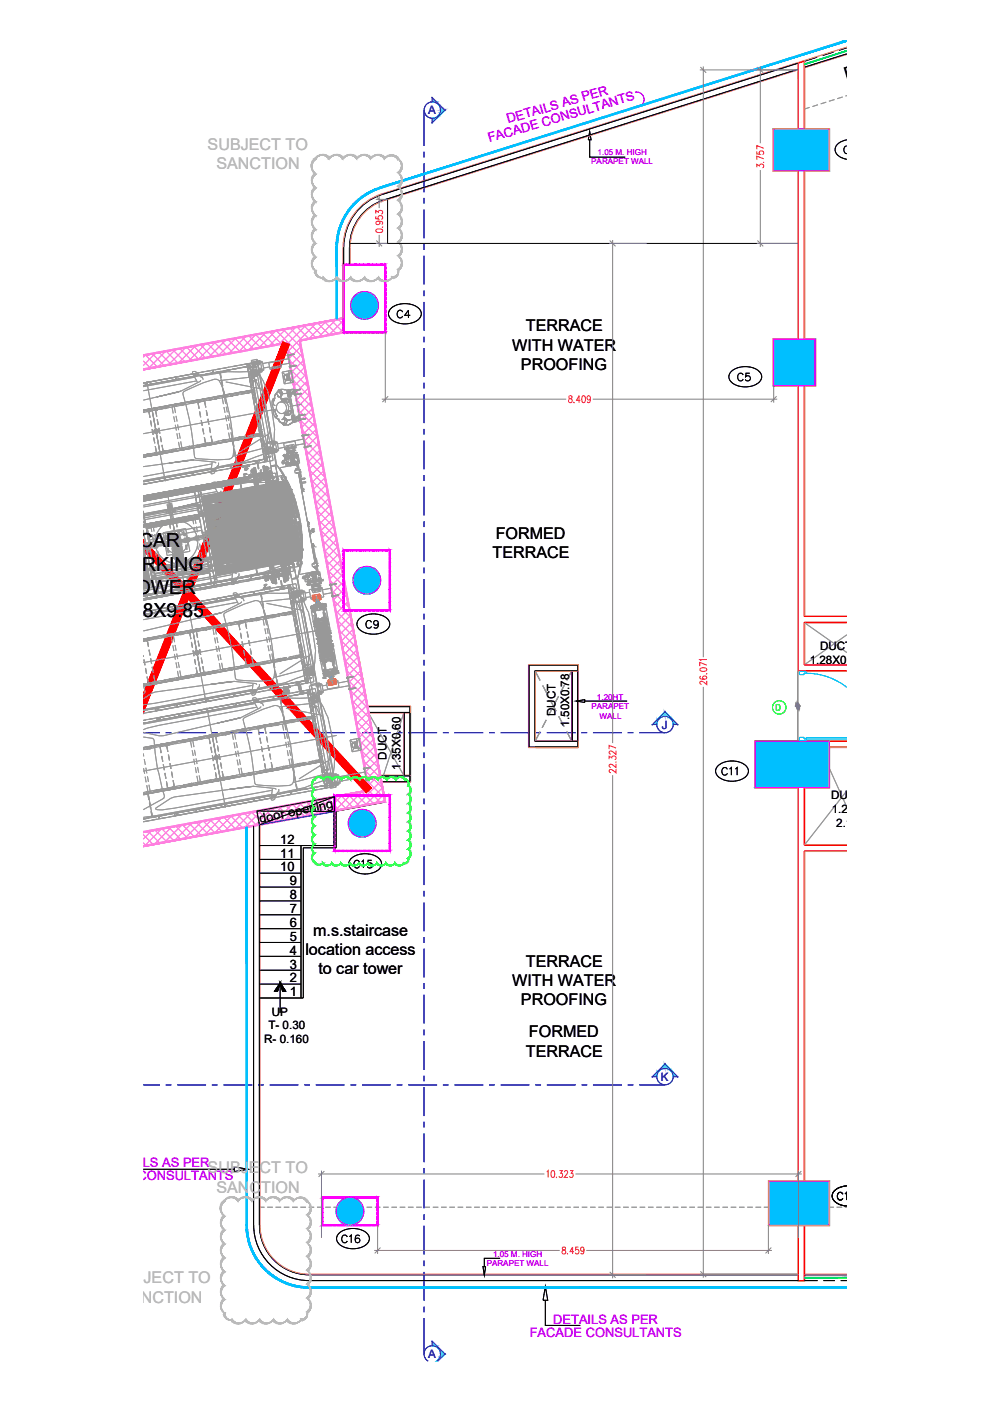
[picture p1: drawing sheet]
<svg xmlns="http://www.w3.org/2000/svg" width="420mm" height="594mm" viewBox="0 0 420 594" stroke-linecap="round" stroke-linejoin="round" font-family="sans-serif">
<defs><g id="words">
<g font-size="8.2">
<text x="59" y="232.1">CAR</text>
<text x="49.3" y="242">PARKING</text>
<text x="52.5" y="251.9">TOWER</text>
<text x="49.1" y="261.7">6.18X9.85</text>
</g>
<g font-size="7.1">
<text x="167.2" y="136.2">C4</text>
<text x="153.8" y="267.8">C9</text>
</g>
<g font-size="6.8">
<text x="358.8" y="33.5" transform="rotate(-17 358.8 33.5)">ENC.BALCONY.</text>
<text x="223" y="140.5">TERRACE</text>
<text x="217.2" y="148.7">WITH WATER</text>
<text x="220.9" y="156.9">PROOFING</text>
<text x="210.2" y="228.5">FORMED</text>
<text x="208.9" y="236.7">TERRACE</text>
<text x="132.7" y="396.8">m.s.staircase</text>
<text x="129.5" y="405">location access</text>
<text x="135" y="413.1">to car tower</text>
<text x="223" y="409.8">TERRACE</text>
<text x="217.2" y="418">WITH WATER</text>
<text x="220.9" y="426.2">PROOFING</text>
<text x="224.3" y="439.8">FORMED</text>
<text x="223" y="448.1">TERRACE</text>
</g>
<g font-size="6.8" fill="#bababa">
<text x="88" y="63.5">SUBJECT TO</text>
<text x="91.8" y="71.8">SANCTION</text>
<text x="88" y="497.5">SUBJECT TO</text>
<text x="91.8" y="505.7">SANCTION</text>
<text x="46.8" y="544.1">SUBJECT TO</text>
<text x="50.5" y="552.4">SANCTION</text>
</g>
<g font-size="6.6">
<text x="311.5" y="162.6">C5</text>
<text x="304.8" y="329.8">C11</text>
<text x="143.6" y="528.1">C16</text>
</g>
<text font-size="6.6" fill="#0f0" x="148.9" y="369.4">C15</text>
<g font-size="5.5" fill="#bf00ff">
<text x="215.5" y="52.3" transform="rotate(-16 215.5 52.3)">DETAILS AS PER</text>
<text x="207.5" y="60.3" transform="rotate(-16 207.5 60.3)">FACADE CONSULTANTS</text>
<text x="44.4" y="495">DETAILS AS PER</text>
<text x="34.5" y="500.5">FACADE CONSULTANTS</text>
<text x="234.6" y="561.2">DETAILS AS PER</text>
<text x="224.6" y="566.8">FACADE CONSULTANTS</text>
</g>
<g font-size="5.5">
<text x="110.3" y="349.1" transform="rotate(-12 110.3 349.1)">door opening</text>
<text x="118.8" y="357.8">12</text>
<text x="118.8" y="363.7">11</text>
<text x="118.8" y="369.5">10</text>
<text x="122.9" y="375.4">9</text>
<text x="122.9" y="381.3">8</text>
<text x="122.9" y="387.2">7</text>
<text x="122.9" y="393">6</text>
<text x="122.9" y="398.9">5</text>
<text x="122.9" y="404.8">4</text>
<text x="122.9" y="410.7">3</text>
<text x="122.9" y="416.6">2</text>
<text x="122.9" y="422.4">1</text>
</g>
<g font-size="4.9" fill="#00f">
<text x="181.5" y="48.3">A</text>
<text x="280.6" y="309.2">J</text>
<text x="280.2" y="458.5">K</text>
<text x="181.5" y="575.8">A</text>
</g>
<g font-size="4.9">
<text x="347.7" y="275.6">DUCT</text>
<text x="343.3" y="281.5">1.28X0.90</text>
<text x="235.5" y="303.7" transform="rotate(-90 235.5 303.7)">DUCT</text>
<text x="241.4" y="308.1" transform="rotate(-90 241.4 308.1)">1.50X0.78</text>
<text x="163.9" y="322.1" transform="rotate(-90 163.9 322.1)">DUCT</text>
<text x="169.7" y="326.4" transform="rotate(-90 169.7 326.4)">1.35X0.60</text>
<text x="352.4" y="338.9">DUCT</text>
<text x="352.6" y="344.8">1.28X</text>
<text x="354.6" y="350.7">2.10</text>
<text x="115.3" y="430.9">UP</text>
<text x="113.8" y="436.5">T- 0.30</text>
<text x="112" y="442.4">R- 0.160</text>
</g>
<text font-size="4" x="359.8" y="66.3" transform="rotate(-90 359.8 66.3)">C2</text>
<g font-size="3.4" fill="#bf00ff">
<text x="253.4" y="65.8">1.05 M. HIGH</text>
<text x="250.7" y="69.7">PARAPET WALL</text>
<text x="253.1" y="296.6">1.20HT</text>
<text x="250.8" y="300.7">PARAPET</text>
<text x="254.2" y="304.8">WALL</text>
<text x="209" y="533">1.05 M. HIGH</text>
<text x="206.4" y="536.9">PARAPET WALL</text>
</g>
</g></defs>
<!-- layer: ENC BAL LINE -->
<g fill="none" stroke="#989898" stroke-width=".42">
<path d="M343.3 45.5l-2.1 .7M346.8 44.4l-2.3 .8M350.3 43.3l-2.3 .7M353.8 42.2l-2.4 .7M357.3 41.1l-2.3 .7M359.1 40.5l-.6 .2M110.2 511.9h2M113.3 511.9h2.4M116.8 511.9h2.4M120.3 511.9h2.4M123.9 511.9h2.3M127.4 511.9h2.3"/>
<path d="M130.9 511.9h2.3M134.4 511.9h2.3M137.9 511.9h2.3M141.4 511.9h2.3M144.9 511.9h2.4M148.4 511.9h2.3M151.9 511.9h2.3M155.4 511.9h2.4M158.9 511.9h2.4M162.5 511.9h2.3M166 511.9h2.3M169.5 511.9h2.3"/>
<path d="M173 511.9h2.3M176.5 511.9h2.3M180 511.9h2.3M183.5 511.9h2.3M187 511.9h2.3M190.5 511.9h2.4M194 511.9h2.4M197.6 511.9h2.3M201 511.9h2.4M204.5 511.9h2.4M208.1 511.9h2.3M211.6 511.9h2.3"/>
<path d="M215.1 511.9h2.3M218.6 511.9h2.3M222.1 511.9h2.3M225.6 511.9h2.4M229.1 511.9h2.4M232.6 511.9h2.4M236.1 511.9h2.3M239.6 511.9h2.4M243.1 511.9h2.4M246.7 511.9h2.3M250.2 511.9h2.3M253.7 511.9h2.3"/>
<path d="M257.2 511.9h2.3M260.7 511.9h2.3M264.2 511.9h2.4M267.7 511.9h2.3M271.2 511.9h2.3M274.7 511.9h2.4M278.2 511.9h2.4M281.8 511.9h2.3M285.3 511.9h2.3M288.7 511.9h2.4M292.3 511.9h2.3M295.8 511.9h2.3"/>
<path d="M299.3 511.9h2.3M302.8 511.9h2.3M306.3 511.9h2.3M309.8 511.9h2.4M313.3 511.9h2.4M316.8 511.9h2.4M320.3 511.9h2.4M323.8 511.9h2M341.2 511.9h1.8M344.2 511.9h2.3M347.7 511.9h2.3M351.2 511.9h2.4"/>
<path d="M354.7 511.9h2.4M358.2 511.9h.9"/>
</g>
<!-- layer: PLASTER LINE -->
<g fill="none" stroke="#dd8a6e" stroke-width=".42">
<path d="M359.1 20l-17.9 5.6M338.3 26.6v27.9h-10.6v18.1h10.6v71.1h-10.6v20.1h10.6v120.9h20.8M338.3 26.6l-176.2 55.5a23.8 23.8 0 0 0-16.6 22.7v36.3h18.1M338.3 29.6l-175.3 55.4a20.8 20.8 0 0 0-14.6 19.8M341.2 25.6v28.9h10.5v18.1h-10.5v71.1h4.6v20.1h-4.6M341.2 25.6l-2.9 1M359.1 23.1l-17.9 5.6M338.3 72.3v.1M148.4 104.8v7.2M338.3 143.9v19.6M341.2 143.9v117.3h17.9M148.5 259.1l3.1 16.8"/>
<path d="M152.2 278.8l3.7 20.6M359.1 264.1h-17.9v17.7h17.9M155.7 299.4h18.4v32.3h-12.4M224.1 281.8h21.1v35.2h-21.1zM242.3 284.7v29.4M245.2 284.7h-18.2v29.4h18.2M156.2 302.3h17.9M171.2 302.3v26.5M320.2 317h18.1v16.9M351.5 317h-10.3v16.9M359.1 314.1h-39.2v20.1h18.4v166.4M359.1 317h-7.4v17.2h-10.5v24h17.9"/>
<path d="M161.1 328.8h13M110.2 349.7v169.8M359.1 361.1h-17.9v139.5M110.3 519.5a20.8 20.8 0 0 0 20.8 20.8M325.8 500.6h25.9v19.1h-25.9zM338.3 519.7v23.6h2.9v-23.6M131 540.3h207.3M341.2 540.3h17.9"/>
</g>
<!-- layer: WALL -->
<path d="M145.7 233.3v25.5M151.9 278.6l3.8 21M359.1 261.4h-18.1v-235.4l-2.5 .8v257.7h20.6M359.1 263.9h-18.1v18.1h18.1M226.8 282h18.2v2.5h-18.2M226.8 314.3h18.2v2.5h-18.2M320.2 314.3h38.9M338.5 316.8v17.1M359.1 316.8h-18.1v17.1M162.8 329h2.5M338.5 334.2v208.8h2.5v-182.1h18.1M341 334.2v24.2h18.1" fill="none" stroke="#f00" stroke-width=".42"/>
<!-- layer: sunk -->
<g fill="#00bfff" stroke="#00bfff" stroke-width=".42">
<path d="M326 500.9v18.6l25.5-18.6zM326 519.5l25.5-18.6v18.6z"/>
<path d="M328 54.7l23.5 17.7v-17.7zM328 54.7l23.5 17.7h-23.5z"/>
<path d="M328 143.9v19.6l17.6-19.6zM345.6 143.9v19.6h-17.6z"/>
<path d="M320.2 314.3v19.6l31.3-19.6zM320.2 333.9l31.3-19.6v19.6z"/>
<path d="M154 123.7l2 .1zM153.1 123.8h2.9z"/>
<path d="M153.1 123.8l3.8 .3-.9-.3zM152.2 124.1l.9-.3 3.8 .3z"/>
<path d="M152.2 124.1l5.5 .5-.8-.5zM151.3 124.6l.9-.5 5.5 .5z"/>
<path d="M151.3 124.6l7.2 .6-.8-.6zM150.6 125.2l.7-.6 7.2 .6z"/>
<path d="M150.6 125.2l8.6 .7-.7-.7zM150.6 125.2l8.6 .7h-9.3z"/>
<path d="M149.9 125.9l9.8 .8-.5-.8zM149.9 125.9l9.8 .8h-10.4z"/>
<path d="M149.3 126.7l10.8 .9-.4-.9zM149.3 126.7l10.8 .9h-11.1z"/>
<path d="M149 127.6l11.3 .9-.2-.9zM149 127.6l11.3 .9h-11.6z"/>
<path d="M148.7 128.5l11.7 1-.1-1zM148.7 128.5l11.7 1h-11.7z"/>
<path d="M148.7 129.5l11.6 1 .1-1zM148.7 129.5l11.6 1h-11.6z"/>
<path d="M148.7 130.5l11.4 .9 .2-.9zM148.7 130.5l11.4 .9h-11.1z"/>
<path d="M149 131.4l10.7 .9 .4-.9zM149 131.4l10.7 .9h-10.4z"/>
<path d="M149.3 132.3l9.9 .8 .5-.8zM149.3 132.3l9.9 .8h-9.3z"/>
<path d="M149.9 133.1l8.6 .7 .7-.7zM149.9 133.1l8.6 .7h-7.9z"/>
<path d="M150.6 133.8l7.1 .6 .8-.6zM150.6 133.8l7.1 .6h-6.4z"/>
<path d="M151.3 134.4l5.6 .5 .8-.5zM151.3 134.4l5.6 .5h-4.7z"/>
<path d="M152.2 134.9l3.8 .3 .9-.3zM152.2 134.9l3.8 .3h-2.9z"/>
<path d="M153.1 135.2h2.9zM153.1 135.2l1.9 .2z"/>
<path d="M147.9 507.8l1.9 .1zM146.9 507.9h2.9z"/>
<path d="M146.9 507.9l3.8 .4-.9-.4zM146 508.3l.9-.4 3.8 .4z"/>
<path d="M146 508.3l5.6 .4-.9-.4zM145.1 508.7l.9-.4 5.6 .4z"/>
<path d="M145.1 508.7l7.2 .6-.7-.6zM144.4 509.3l.7-.6 7.2 .6z"/>
<path d="M144.4 509.3l8.6 .7-.7-.7zM144.4 509.3l8.6 .7h-9.3z"/>
<path d="M143.7 510l9.8 .9-.5-.9zM143.7 510l9.8 .9h-10.3z"/>
<path d="M143.2 510.9l10.7 .8-.4-.8zM143.2 510.9l10.7 .8h-11.1z"/>
<path d="M142.8 511.7l11.4 1-.3-1zM142.8 511.7l11.4 1h-11.6z"/>
<path d="M142.6 512.7l11.6 .9v-.9zM142.6 512.7l11.6 .9h-11.7z"/>
<path d="M142.5 513.6l11.7 1v-1zM142.5 513.6l11.7 1h-11.6z"/>
<path d="M142.6 514.6l11.3 .9 .3-.9zM142.6 514.6l11.3 .9h-11.1z"/>
<path d="M142.8 515.5l10.7 .9 .4-.9zM142.8 515.5l10.7 .9h-10.3z"/>
<path d="M143.2 516.4l9.8 .8 .5-.8zM143.2 516.4l9.8 .8h-9.3z"/>
<path d="M143.7 517.2l8.6 .8 .7-.8zM143.7 517.2l8.6 .8h-7.9z"/>
<path d="M144.4 518l7.2 .6 .7-.6zM144.4 518l7.2 .6h-6.5z"/>
<path d="M145.1 518.6l5.6 .4 .9-.4zM145.1 518.6l5.6 .4h-4.7z"/>
<path d="M146 519l3.8 .3 .9-.3zM146 519l3.8 .3h-2.9z"/>
<path d="M146.9 519.3h2.9zM146.9 519.3l1.9 .2z"/>
<path d="M153.1 343.3l1.9 .1zM152.1 343.4h2.9z"/>
<path d="M152.1 343.4l3.8 .3-.9-.3zM151.2 343.7l.9-.3 3.8 .3z"/>
<path d="M151.2 343.7l5.5 .5-.8-.5zM150.3 344.2l.9-.5 5.5 .5z"/>
<path d="M150.3 344.2l7.2 .6-.8-.6zM149.5 344.8l.8-.6 7.2 .6z"/>
<path d="M149.5 344.8l8.7 .7-.7-.7zM149.5 344.8l8.7 .7h-9.3z"/>
<path d="M148.9 345.5l9.8 .8-.5-.8zM148.9 345.5l9.8 .8h-10.3z"/>
<path d="M148.4 346.3l10.7 .9-.4-.9zM148.4 346.3l10.7 .9h-11.1z"/>
<path d="M148 347.2l11.3 .9-.2-.9zM148 347.2l11.3 .9h-11.6z"/>
<path d="M147.7 348.1l11.7 1-.1-1zM147.7 348.1l11.7 1h-11.7z"/>
<path d="M147.7 349.1l11.6 1 .1-1zM147.7 349.1l11.6 1h-11.6z"/>
<path d="M147.7 350.1l11.4 .9 .2-.9zM147.7 350.1l11.4 .9h-11.1z"/>
<path d="M148 351l10.7 .9 .4-.9zM148 351l10.7 .9h-10.3z"/>
<path d="M148.4 351.9l9.8 .8 .5-.8zM148.4 351.9l9.8 .8h-9.3z"/>
<path d="M148.9 352.7l8.6 .7 .7-.7zM148.9 352.7l8.6 .7h-8z"/>
<path d="M149.5 353.4l7.2 .6 .8-.6zM149.5 353.4l7.2 .6h-6.4z"/>
<path d="M150.3 354l5.6 .5 .8-.5zM150.3 354l5.6 .5h-4.7z"/>
<path d="M151.2 354.5l3.8 .3 .9-.3zM151.2 354.5l3.8 .3h-2.9z"/>
<path d="M152.1 354.8h2.9zM152.1 354.8l1.9 .1z"/>
<path d="M155 240.2l2 .2zM154.1 240.4h2.9z"/>
<path d="M154.1 240.4l3.7 .3-.8-.3zM153.1 240.7l1-.3 3.7 .3z"/>
<path d="M153.1 240.7l5.6 .4-.9-.4zM152.3 241.1l.8-.4 5.6 .4z"/>
<path d="M152.3 241.1l7.2 .6-.8-.6zM151.5 241.7l.8-.6 7.2 .6z"/>
<path d="M151.5 241.7l8.6 .8-.6-.8zM151.5 241.7l8.6 .8h-9.2z"/>
<path d="M150.9 242.5l9.8 .8-.6-.8zM150.9 242.5l9.8 .8h-10.3z"/>
<path d="M150.4 243.3l10.7 .9-.4-.9zM150.4 243.3l10.7 .9h-11.2z"/>
<path d="M149.9 244.2l11.4 .9-.2-.9zM149.9 244.2l11.4 .9h-11.6z"/>
<path d="M149.7 245.1l11.7 1-.1-1zM149.7 245.1l11.7 1h-11.8z"/>
<path d="M149.6 246.1l11.7 .9 .1-.9zM149.6 246.1l11.7 .9h-11.6z"/>
<path d="M149.7 247l11.4 1 .2-1zM149.7 247l11.4 1h-11.2z"/>
<path d="M149.9 248l10.8 .8 .4-.8zM149.9 248l10.8 .8h-10.3z"/>
<path d="M150.4 248.8l9.7 .9 .6-.9zM150.4 248.8l9.7 .9h-9.2z"/>
<path d="M150.9 249.7l8.6 .7 .6-.7zM150.9 249.7l8.6 .7h-8z"/>
<path d="M151.5 250.4l7.2 .6 .8-.6zM151.5 250.4l7.2 .6h-6.4z"/>
<path d="M152.3 251l5.5 .4 .9-.4zM152.3 251l5.5 .4h-4.7z"/>
<path d="M153.1 251.4l3.9 .4 .8-.4zM153.1 251.4l3.9 .4h-2.9z"/>
<path d="M154.1 251.8h2.9zM154.1 251.8l1.9 .1z"/>
<path d="M326 500.9v18.6l25.5-18.6zM326 519.5l25.5-18.6v18.6z"/>
<path d="M328 54.7l23.5 17.7v-17.7zM328 54.7l23.5 17.7h-23.5z"/>
<path d="M328 143.9v19.6l17.6-19.6zM345.6 143.9v19.6h-17.6z"/>
<path d="M320.2 314.3v19.6l31.3-19.6zM320.2 333.9l31.3-19.6v19.6z"/>
<path d="M154 123.7l2 .1zM153.1 123.8h2.9z"/>
<path d="M153.1 123.8l3.8 .3-.9-.3zM152.2 124.1l.9-.3 3.8 .3z"/>
<path d="M152.2 124.1l5.5 .5-.8-.5zM151.3 124.6l.9-.5 5.5 .5z"/>
<path d="M151.3 124.6l7.2 .6-.8-.6zM150.6 125.2l.7-.6 7.2 .6z"/>
<path d="M150.6 125.2l8.6 .7-.7-.7zM150.6 125.2l8.6 .7h-9.3z"/>
<path d="M149.9 125.9l9.8 .8-.5-.8zM149.9 125.9l9.8 .8h-10.4z"/>
<path d="M149.3 126.7l10.8 .9-.4-.9zM149.3 126.7l10.8 .9h-11.1z"/>
<path d="M149 127.6l11.3 .9-.2-.9zM149 127.6l11.3 .9h-11.6z"/>
<path d="M148.7 128.5l11.7 1-.1-1zM148.7 128.5l11.7 1h-11.7z"/>
<path d="M148.7 129.5l11.6 1 .1-1zM148.7 129.5l11.6 1h-11.6z"/>
<path d="M148.7 130.5l11.4 .9 .2-.9zM148.7 130.5l11.4 .9h-11.1z"/>
<path d="M149 131.4l10.7 .9 .4-.9zM149 131.4l10.7 .9h-10.4z"/>
<path d="M149.3 132.3l9.9 .8 .5-.8zM149.3 132.3l9.9 .8h-9.3z"/>
<path d="M149.9 133.1l8.6 .7 .7-.7zM149.9 133.1l8.6 .7h-7.9z"/>
<path d="M150.6 133.8l7.1 .6 .8-.6zM150.6 133.8l7.1 .6h-6.4z"/>
<path d="M151.3 134.4l5.6 .5 .8-.5zM151.3 134.4l5.6 .5h-4.7z"/>
<path d="M152.2 134.9l3.8 .3 .9-.3zM152.2 134.9l3.8 .3h-2.9z"/>
<path d="M153.1 135.2h2.9zM153.1 135.2l1.9 .2z"/>
<path d="M147.9 507.8l1.9 .1zM146.9 507.9h2.9z"/>
<path d="M146.9 507.9l3.8 .4-.9-.4zM146 508.3l.9-.4 3.8 .4z"/>
<path d="M146 508.3l5.6 .4-.9-.4zM145.1 508.7l.9-.4 5.6 .4z"/>
<path d="M145.1 508.7l7.2 .6-.7-.6zM144.4 509.3l.7-.6 7.2 .6z"/>
<path d="M144.4 509.3l8.6 .7-.7-.7zM144.4 509.3l8.6 .7h-9.3z"/>
<path d="M143.7 510l9.8 .9-.5-.9zM143.7 510l9.8 .9h-10.3z"/>
<path d="M143.2 510.9l10.7 .8-.4-.8zM143.2 510.9l10.7 .8h-11.1z"/>
<path d="M142.8 511.7l11.4 1-.3-1zM142.8 511.7l11.4 1h-11.6z"/>
<path d="M142.6 512.7l11.6 .9v-.9zM142.6 512.7l11.6 .9h-11.7z"/>
<path d="M142.5 513.6l11.7 1v-1zM142.5 513.6l11.7 1h-11.6z"/>
<path d="M142.6 514.6l11.3 .9 .3-.9zM142.6 514.6l11.3 .9h-11.1z"/>
<path d="M142.8 515.5l10.7 .9 .4-.9zM142.8 515.5l10.7 .9h-10.3z"/>
<path d="M143.2 516.4l9.8 .8 .5-.8zM143.2 516.4l9.8 .8h-9.3z"/>
<path d="M143.7 517.2l8.6 .8 .7-.8zM143.7 517.2l8.6 .8h-7.9z"/>
<path d="M144.4 518l7.2 .6 .7-.6zM144.4 518l7.2 .6h-6.5z"/>
<path d="M145.1 518.6l5.6 .4 .9-.4zM145.1 518.6l5.6 .4h-4.7z"/>
<path d="M146 519l3.8 .3 .9-.3zM146 519l3.8 .3h-2.9z"/>
<path d="M146.9 519.3h2.9zM146.9 519.3l1.9 .2z"/>
<path d="M153.1 343.3l1.9 .1zM152.1 343.4h2.9z"/>
<path d="M152.1 343.4l3.8 .3-.9-.3zM151.2 343.7l.9-.3 3.8 .3z"/>
<path d="M151.2 343.7l5.5 .5-.8-.5zM150.3 344.2l.9-.5 5.5 .5z"/>
<path d="M150.3 344.2l7.2 .6-.8-.6zM149.5 344.8l.8-.6 7.2 .6z"/>
<path d="M149.5 344.8l8.7 .7-.7-.7zM149.5 344.8l8.7 .7h-9.3z"/>
<path d="M148.9 345.5l9.8 .8-.5-.8zM148.9 345.5l9.8 .8h-10.3z"/>
<path d="M148.4 346.3l10.7 .9-.4-.9zM148.4 346.3l10.7 .9h-11.1z"/>
<path d="M148 347.2l11.3 .9-.2-.9zM148 347.2l11.3 .9h-11.6z"/>
<path d="M147.7 348.1l11.7 1-.1-1zM147.7 348.1l11.7 1h-11.7z"/>
<path d="M147.7 349.1l11.6 1 .1-1zM147.7 349.1l11.6 1h-11.6z"/>
<path d="M147.7 350.1l11.4 .9 .2-.9zM147.7 350.1l11.4 .9h-11.1z"/>
<path d="M148 351l10.7 .9 .4-.9zM148 351l10.7 .9h-10.3z"/>
<path d="M148.4 351.9l9.8 .8 .5-.8zM148.4 351.9l9.8 .8h-9.3z"/>
<path d="M148.9 352.7l8.6 .7 .7-.7zM148.9 352.7l8.6 .7h-8z"/>
<path d="M149.5 353.4l7.2 .6 .8-.6zM149.5 353.4l7.2 .6h-6.4z"/>
<path d="M150.3 354l5.6 .5 .8-.5zM150.3 354l5.6 .5h-4.7z"/>
<path d="M151.2 354.5l3.8 .3 .9-.3zM151.2 354.5l3.8 .3h-2.9z"/>
<path d="M152.1 354.8h2.9zM152.1 354.8l1.9 .1z"/>
<path d="M155 240.2l2 .2zM154.1 240.4h2.9z"/>
<path d="M154.1 240.4l3.7 .3-.8-.3zM153.1 240.7l1-.3 3.7 .3z"/>
<path d="M153.1 240.7l5.6 .4-.9-.4zM152.3 241.1l.8-.4 5.6 .4z"/>
<path d="M152.3 241.1l7.2 .6-.8-.6zM151.5 241.7l.8-.6 7.2 .6z"/>
<path d="M151.5 241.7l8.6 .8-.6-.8zM151.5 241.7l8.6 .8h-9.2z"/>
<path d="M150.9 242.5l9.8 .8-.6-.8zM150.9 242.5l9.8 .8h-10.3z"/>
<path d="M150.4 243.3l10.7 .9-.4-.9zM150.4 243.3l10.7 .9h-11.2z"/>
<path d="M149.9 244.2l11.4 .9-.2-.9zM149.9 244.2l11.4 .9h-11.6z"/>
<path d="M149.7 245.1l11.7 1-.1-1zM149.7 245.1l11.7 1h-11.8z"/>
<path d="M149.6 246.1l11.7 .9 .1-.9zM149.6 246.1l11.7 .9h-11.6z"/>
<path d="M149.7 247l11.4 1 .2-1zM149.7 247l11.4 1h-11.2z"/>
<path d="M149.9 248l10.8 .8 .4-.8zM149.9 248l10.8 .8h-10.3z"/>
<path d="M150.4 248.8l9.7 .9 .6-.9zM150.4 248.8l9.7 .9h-9.2z"/>
<path d="M150.9 249.7l8.6 .7 .6-.7zM150.9 249.7l8.6 .7h-8z"/>
<path d="M151.5 250.4l7.2 .6 .8-.6zM151.5 250.4l7.2 .6h-6.4z"/>
<path d="M152.3 251l5.5 .4 .9-.4zM152.3 251l5.5 .4h-4.7z"/>
<path d="M153.1 251.4l3.9 .4 .8-.4zM153.1 251.4l3.9 .4h-2.9z"/>
<path d="M154.1 251.8h2.9zM154.1 251.8l1.9 .1z"/>
</g>
<!-- layer: COLUMN -->
<g fill="none" stroke="#f0f" stroke-width=".42">
<path d="M328 54.7h23.5v17.7h-23.5zM145.5 112.3h.5M163.4 112v.5M145.7 140.6v.5M163.1 140.9h.5M328 143.9h17.6v19.6h-17.6zM145.5 233.3h.5M165.3 233.1v.5M145.7 258.5v.6M165 258.8h.6M320.2 314.3h31.3v19.6h-31.3zM141.5 337.3h.6"/>
<path d="M165.3 337.1v.5M141.8 360.6v.5M165 360.9h.6M136.3 507.8h.5M136.6 519.3v.4M159.9 519.5h.4M160.1 507.5v.5M326 500.9h25.5v18.6h-25.5z"/>
<circle cx="154.6" cy="129.5" r="5.9"/>
<circle cx="155.5" cy="246" r="5.9"/>
<circle cx="153.5" cy="349.1" r="5.9"/>
<circle cx="148.4" cy="513.6" r="5.9"/>
</g>
<!-- layer: ELE LINE -->
<g fill="none" stroke="#000" stroke-width=".42">
<path d="M338.3 26.8l-176.2 55.6M338.3 29.4l-175.4 55.4M346.4 24.2l-5.2 1.7M353.5 22l-4.7 1.5M359.1 20.2l-3.3 1.1M359.1 22.8l-17.9 5.7M162.2 82.4a23.5 23.5 0 0 0-16.5 22.4v7.2M162.9 84.7a21.1 21.1 0 0 0-14.7 20.1v7.2M148.3 259.1l3.1 16.8M156.2 302.1l6.5 35.2M141.8 337.9l-31.6 11.8M107.5 350.2v169.3"/>
<path d="M108.9 343.9l32.9 .2M127.6 358.5v64.7M141.5 344.1v14.4h-31.5M141.8 344.1v-6.2l-32.9 6 1.1 5.8v169.8M142.5 344.1v15.4h-13.9v63.7h-18.6M163.2 340.1l-21.4 4M110 364.4h17.6M110 370.3h17.6M110 376.1h17.6M110 382h17.6M110 387.9h17.6M110 393.8h17.6"/>
<path d="M110 399.6h17.6M110 405.5h17.6M110 411.4h17.6M110 417.3h17.6M118.8 416.8h.1M118.8 416.8l2.3 3.5h-1.3zM118.8 416.8l-1.1 3.5h-1.3zM118.8 416.8v12.7M107.6 519.5a23.5 23.5 0 0 0 23.5 23.5M110 519.5a21.1 21.1 0 0 0 21.1 21.1M131 543h207.5M131 540.6h207.3"/>
<path d="M341 543h5.7M341.2 540.6h17.9M349.1 543h4.9M356.4 543h2.7"/>
</g>
<!-- layer: SECTION -->
<g fill="none" stroke="#00f" stroke-width=".42">
<path d="M179.8 46.7v15.2M183 41.2l5.9 5.8M183.3 41.2v2M183.3 50.2v2.1M188.9 46.4l-5.9 5.9M179.8 64.4v2.4M179.8 69.2v12.3M179.8 83.9v2.5M179.8 88.8v12.3M179.8 103.5v2.5M179.8 108.4v12.3M179.8 123.1v2.5"/>
<path d="M179.8 128v12.3M179.8 142.7v2.4M179.8 147.6v12.2M179.8 162.3v2.4M179.8 167.2v12.2M179.8 181.9v2.4M179.8 186.8v12.2M179.8 201.5v2.4M179.8 206.3v12.3M179.8 221v2.5M179.8 225.9v12.3M179.8 240.6v2.5"/>
<path d="M179.8 245.5v12.3M179.8 260.2v2.5M179.8 265.1v12.3M179.8 279.8v2.5M179.8 284.7v12.2M179.8 299.4v2.5M60.7 310.7h7.1M70.2 310.7h2.5M75.1 310.7h12.3M89.8 310.7h2.5M94.7 310.7h12.3M109.4 310.7h2.5"/>
<path d="M114.3 310.7h12.3M129 310.7h2.4M133.9 310.7h12.2M148.6 310.7h2.4M153.5 310.7h12.2M168.2 310.7h2.4M173.1 310.7h12.2M179.8 304.3v12.2M179.8 319v2.5M187.8 310.7h2.4M192.6 310.7h12.3M207.3 310.7h2.5"/>
<path d="M212.2 310.7h12.3M226.9 310.7h2.5M231.8 310.7h12.3M246.5 310.7h2.4M251.4 310.7h12.3M266.1 310.7h2.4M271 310.7h10.9M276.4 307.2h2.1M281.7 301.6l5.8 5.9M282.2 301.6l-5.8 5.9M285.4 307.2h2.1M179.8 323.9v12.2"/>
<path d="M179.8 338.6v2.4M179.8 343.5v12.2M179.8 358.2v2.4M179.8 363.1v12.2M179.8 377.8v2.4M179.8 382.7v12.2M179.8 397.4v2.4M179.8 402.2v12.3M179.8 416.9v2.5M179.8 421.8v12.3M179.8 436.5v2.5M179.8 441.4v12.3"/>
<path d="M179.8 456.1v2.5M276.4 456.5h2.1M281.7 450.9l5.8 5.9M282.2 450.9l-5.8 5.9M285.4 456.5h2.1M60.7 460.1h7.1M70.2 460.1h2.5M75.1 460.1h12.3M89.8 460.1h2.5M94.7 460.1h12.3M109.4 460.1h2.5M114.3 460.1h12.3"/>
<path d="M129 460.1h2.4M133.9 460.1h12.2M148.6 460.1h2.4M153.5 460.1h12.2M168.2 460.1h2.4M173.1 460.1h12.2M179.8 461v12.3M179.8 475.7v2.4M187.8 460.1h2.4M192.6 460.1h12.3M207.3 460.1h2.5M212.2 460.1h12.3"/>
<path d="M226.9 460.1h2.5M231.8 460.1h12.3M246.5 460.1h2.4M251.4 460.1h12.3M266.1 460.1h2.4M271 460.1h10.9M179.8 480.6v12.2M179.8 495.3v2.4M179.8 500.2v12.2M179.8 514.9v2.4M179.8 519.8v12.2M179.8 534.5v2.4"/>
<path d="M179.8 539.3v12.3M179.8 554v2.5M179.8 558.9v15.2M179.8 574.1a3.5 3.5 0 0 1 5.2-3 3.5 3.5 0 0 1 0 6M179.8 574.1a3.3 3.3 0 0 0 1.8 3M183 568.6l5.9 5.8M183.3 568.6v2M188.9 573.8l-3.4 3.3"/>
<circle cx="183.3" cy="46.7" r="3.5"/>
<circle cx="281.9" cy="307.2" r="3.5"/>
<circle cx="281.9" cy="456.5" r="3.5"/>
</g>
<!-- layer: sunk -->
<g fill="#7fdfff" stroke="#7fdfff" stroke-width=".42">
<path d="M183.3 41.4l1.8 1.8h-1.8z"/>
<path d="M183.3 50.2l1.8-.1z"/>
<path d="M183.3 568.9l1.8 1.7h-1.8z"/>
<path d="M278.5 305.4v1.8h-1.8z"/>
<path d="M285.4 305.4v1.8z"/>
<path d="M278.5 454.8v1.7h-1.8z"/>
<path d="M285.4 454.7v1.8z"/>
<path d="M183.3 43.2h1.8zM183.9 43.2h1.2z"/>
<path d="M183.9 43.2h1.2zM184.6 43.4h.7z"/>
<path d="M184.6 43.4h.7l-.2 .3zM185.3 43.4l-.2 .3h.5z"/>
<path d="M185.1 43.7h.5l.1 .4zM185.6 43.7l.4 .4z"/>
<path d="M185.7 44.1h.3l.1 .5zM186 44.1l.1 .5h.4z"/>
<path d="M186.1 44.6h.4l-.1 .5zM186.5 44.6l-.1 .5h.6z"/>
<path d="M186.4 45.1h.6l-.4 .6zM187 45.1l-.4 .6h1z"/>
<path d="M186.6 45.7h1l-.8 .7zM186.8 46.4h1.5l-.7-.7z"/>
<path d="M186.8 46.4h1.5l-1.5 .3zM186.8 46.7h1.8l-.3-.3z"/>
<path d="M186.8 46.7h1.8l-1.8 .3zM186.8 47h1.5l.3-.3z"/>
<path d="M186.8 47h1.5l-1.7 .6zM186.6 47.6h1l.7-.6z"/>
<path d="M186.6 47.6h1l-1.2 .7zM186.4 48.3h.6l.6-.7z"/>
<path d="M186.4 48.3h.6l-.9 .5zM186.1 48.8l.9-.5z"/>
<path d="M186.1 48.8h.4l-.9 .5zM185.6 49.3l.9-.5z"/>
<path d="M185.1 49.7l.9-.4zM185.1 49.7l.9-.4z"/>
<path d="M184.6 50l1-.3zM184.6 50l1-.3z"/>
<path d="M183.9 50.1l1.4-.1zM183.9 50.1l1.4-.1z"/>
<path d="M183.3 50.2l1.8-.1zM183.3 50.2v1.8l1.8-1.8z"/>
<path d="M183.3 570.6h1.8zM183.9 570.7h1.2z"/>
<path d="M183.9 570.7h1.2zM184.6 570.9h.7z"/>
<path d="M184.6 570.9h.7l-.2 .3zM185.3 570.9l-.2 .3h.5z"/>
<path d="M185.1 571.2h.5l.1 .4zM185.6 571.2l.1 .4h.3z"/>
<path d="M185.7 571.6h.3l.1 .4zM186 571.6l.1 .4h.4z"/>
<path d="M186.1 572h.4l-.1 .6zM186.5 572l-.1 .6h.6z"/>
<path d="M186.4 572.6h.6l-.4 .6zM187 572.6l-.4 .6h1z"/>
<path d="M186.6 573.2h1l-.8 .6zM186.8 573.8h1.5l-.7-.6z"/>
<path d="M186.8 573.8h1.5l-1.5 .3zM186.8 574.1h1.8l-.3-.3z"/>
<path d="M186.8 574.1h1.8l-1.8 .4zM186.8 574.5h1.5l.3-.4z"/>
<path d="M186.8 574.5h1.5l-1.7 .6zM186.6 575.1h1l.7-.6z"/>
<path d="M186.6 575.1h1l-1.2 .6zM186.4 575.7h.6l.6-.6z"/>
<path d="M186.4 575.7h.6l-.9 .6zM186.1 576.3l.9-.6z"/>
<path d="M186.1 576.3h.4l-.9 .4zM185.6 576.7l.9-.4z"/>
<path d="M185.1 577.1l.9-.4zM185.1 577.1l.9-.4z"/>
<path d="M185.1 577.1h.5zM185 577.1h.4z"/>
<path d="M278.5 305.4v1.8zM278.5 305.4v1.1z"/>
<path d="M278.5 305.4v1.1zM278.5 305.4l.2 .6v-.8z"/>
<path d="M278.7 305.2l.3 .2-.3 .6zM278.7 305.2l.3 .2v-.5z"/>
<path d="M279 304.9h.3l-.3 .5zM279 304.9h.3v-.4z"/>
<path d="M279.3 304.5l.6-.1-.6 .5zM279.3 304.5l.6-.1v-.4z"/>
<path d="M279.9 304l.5 .1-.5 .3zM280.4 303.5l-.5 .5 .5 .1z"/>
<path d="M280.4 303.5l.6 .3-.6 .3zM280.4 303.5l.6 .3v-.9z"/>
<path d="M281 302.9l.6 .8-.6 .1zM281 302.9l.6 .8v-1.5z"/>
<path d="M281.6 302.2l.4 1.5h-.4zM281.6 302.2l.4 1.5v-1.8z"/>
<path d="M282 301.9l.3 1.8h-.3zM282 301.9l.3 1.8v-1.5z"/>
<path d="M282.3 302.2l.6 1.6-.6-.1zM282.3 302.2l.6 1.6v-.9z"/>
<path d="M282.9 302.9l.6 1.2-.6-.3zM282.9 302.9l.6 1.2v-.6z"/>
<path d="M283.5 303.5l.5 .9-.5-.3zM283.5 303.5l.5 .9z"/>
<path d="M284 304.1l.6 .8zM284 304.1l.6 .8z"/>
<path d="M284.6 304.5l.3 .9zM284.6 304.5l.3 .9z"/>
<path d="M284.9 304.9l.3 1.1zM284.9 304.9l.3 1.1z"/>
<path d="M285.2 305.2l.2 1.4zM285.2 305.2l.2 1.4z"/>
<path d="M285.4 305.4v1.8zM285.4 305.4v1.8h1.8z"/>
<path d="M278.5 454.8v1.7zM278.5 454.8v1.1z"/>
<path d="M278.5 454.7v1.2zM278.5 454.7l.2 .6v-.8z"/>
<path d="M278.7 454.5l.3 .2-.3 .6zM278.7 454.5l.3 .2v-.4z"/>
<path d="M279 454.3l.3-.1-.3 .5zM279 454.3l.3-.1v-.3z"/>
<path d="M279.3 453.9l.6-.2-.6 .5zM279.3 453.9l.6-.2v-.3z"/>
<path d="M279.9 453.4h.5l-.5 .3zM279.9 453.4h.5v-.6z"/>
<path d="M280.4 452.8l.6 .4-.6 .2zM280.4 452.8l.6 .4v-1z"/>
<path d="M281 452.2l.6 .9-.6 .1zM281.6 451.5l-.6 .7 .6 .9z"/>
<path d="M281.6 451.5l.4 1.6h-.4zM281.6 451.5l.4 1.6v-1.9z"/>
<path d="M282 451.2l.3 1.9h-.3zM282 451.2l.3 1.9v-1.6z"/>
<path d="M282.3 451.5l.6 1.7-.6-.1zM282.3 451.5l.6 1.7v-1z"/>
<path d="M282.9 452.2l.6 1.2-.6-.2zM282.9 452.2l.6 1.2v-.6z"/>
<path d="M283.5 452.8l.5 .9-.5-.3zM283.5 452.8l.5 .9z"/>
<path d="M284 453.4l.6 .8zM284 453.4l.6 .8z"/>
<path d="M284.6 453.9l.3 .8zM284.6 453.9l.3 .8z"/>
<path d="M284.9 454.3l.3 1zM284.9 454.3l.3 1z"/>
<path d="M285.2 454.5l.2 1.4zM285.2 454.5l.2 1.4z"/>
<path d="M285.4 454.7v1.8zM285.4 454.8v1.7h1.8z"/>
<path d="M183.3 43.2h1.8zM183.9 43.2h1.2z"/>
<path d="M183.9 43.2h1.2zM184.6 43.4h.7z"/>
<path d="M184.6 43.4h.7l-.2 .3zM185.3 43.4l-.2 .3h.5z"/>
<path d="M185.1 43.7h.5l.1 .4zM185.6 43.7l.4 .4z"/>
<path d="M185.7 44.1h.3l.1 .5zM186 44.1l.1 .5h.4z"/>
<path d="M186.1 44.6h.4l-.1 .5zM186.5 44.6l-.1 .5h.6z"/>
<path d="M186.4 45.1h.6l-.4 .6zM187 45.1l-.4 .6h1z"/>
<path d="M186.6 45.7h1l-.8 .7zM186.8 46.4h1.5l-.7-.7z"/>
<path d="M186.8 46.4h1.5l-1.5 .3zM186.8 46.7h1.8l-.3-.3z"/>
<path d="M186.8 46.7h1.8l-1.8 .3zM186.8 47h1.5l.3-.3z"/>
<path d="M186.8 47h1.5l-1.7 .6zM186.6 47.6h1l.7-.6z"/>
<path d="M186.6 47.6h1l-1.2 .7zM186.4 48.3h.6l.6-.7z"/>
<path d="M186.4 48.3h.6l-.9 .5zM186.1 48.8l.9-.5z"/>
<path d="M186.1 48.8h.4l-.9 .5zM185.6 49.3l.9-.5z"/>
<path d="M185.1 49.7l.9-.4zM185.1 49.7l.9-.4z"/>
<path d="M184.6 50l1-.3zM184.6 50l1-.3z"/>
<path d="M183.9 50.1l1.4-.1zM183.9 50.1l1.4-.1z"/>
<path d="M183.3 50.2l1.8-.1zM183.3 50.2v1.8l1.8-1.8z"/>
<path d="M183.3 570.6h1.8zM183.9 570.7h1.2z"/>
<path d="M183.9 570.7h1.2zM184.6 570.9h.7z"/>
<path d="M184.6 570.9h.7l-.2 .3zM185.3 570.9l-.2 .3h.5z"/>
<path d="M185.1 571.2h.5l.1 .4zM185.6 571.2l.1 .4h.3z"/>
<path d="M185.7 571.6h.3l.1 .4zM186 571.6l.1 .4h.4z"/>
<path d="M186.1 572h.4l-.1 .6zM186.5 572l-.1 .6h.6z"/>
<path d="M186.4 572.6h.6l-.4 .6zM187 572.6l-.4 .6h1z"/>
<path d="M186.6 573.2h1l-.8 .6zM186.8 573.8h1.5l-.7-.6z"/>
<path d="M186.8 573.8h1.5l-1.5 .3zM186.8 574.1h1.8l-.3-.3z"/>
<path d="M186.8 574.1h1.8l-1.8 .4zM186.8 574.5h1.5l.3-.4z"/>
<path d="M186.8 574.5h1.5l-1.7 .6zM186.6 575.1h1l.7-.6z"/>
<path d="M186.6 575.1h1l-1.2 .6zM186.4 575.7h.6l.6-.6z"/>
<path d="M186.4 575.7h.6l-.9 .6zM186.1 576.3l.9-.6z"/>
<path d="M186.1 576.3h.4l-.9 .4zM185.6 576.7l.9-.4z"/>
<path d="M185.1 577.1l.9-.4zM185.1 577.1l.9-.4z"/>
<path d="M185.1 577.1h.5zM185 577.1h.4z"/>
<path d="M278.5 305.4v1.8zM278.5 305.4v1.1z"/>
<path d="M278.5 305.4v1.1zM278.5 305.4l.2 .6v-.8z"/>
<path d="M278.7 305.2l.3 .2-.3 .6zM278.7 305.2l.3 .2v-.5z"/>
<path d="M279 304.9h.3l-.3 .5zM279 304.9h.3v-.4z"/>
<path d="M279.3 304.5l.6-.1-.6 .5zM279.3 304.5l.6-.1v-.4z"/>
<path d="M279.9 304l.5 .1-.5 .3zM280.4 303.5l-.5 .5 .5 .1z"/>
<path d="M280.4 303.5l.6 .3-.6 .3zM280.4 303.5l.6 .3v-.9z"/>
<path d="M281 302.9l.6 .8-.6 .1zM281 302.9l.6 .8v-1.5z"/>
<path d="M281.6 302.2l.4 1.5h-.4zM281.6 302.2l.4 1.5v-1.8z"/>
<path d="M282 301.9l.3 1.8h-.3zM282 301.9l.3 1.8v-1.5z"/>
<path d="M282.3 302.2l.6 1.6-.6-.1zM282.3 302.2l.6 1.6v-.9z"/>
<path d="M282.9 302.9l.6 1.2-.6-.3zM282.9 302.9l.6 1.2v-.6z"/>
<path d="M283.5 303.5l.5 .9-.5-.3zM283.5 303.5l.5 .9z"/>
<path d="M284 304.1l.6 .8zM284 304.1l.6 .8z"/>
<path d="M284.6 304.5l.3 .9zM284.6 304.5l.3 .9z"/>
<path d="M284.9 304.9l.3 1.1zM284.9 304.9l.3 1.1z"/>
<path d="M285.2 305.2l.2 1.4zM285.2 305.2l.2 1.4z"/>
<path d="M285.4 305.4v1.8zM285.4 305.4v1.8h1.8z"/>
<path d="M278.5 454.8v1.7zM278.5 454.8v1.1z"/>
<path d="M278.5 454.7v1.2zM278.5 454.7l.2 .6v-.8z"/>
<path d="M278.7 454.5l.3 .2-.3 .6zM278.7 454.5l.3 .2v-.4z"/>
<path d="M279 454.3l.3-.1-.3 .5zM279 454.3l.3-.1v-.3z"/>
<path d="M279.3 453.9l.6-.2-.6 .5zM279.3 453.9l.6-.2v-.3z"/>
<path d="M279.9 453.4h.5l-.5 .3zM279.9 453.4h.5v-.6z"/>
<path d="M280.4 452.8l.6 .4-.6 .2zM280.4 452.8l.6 .4v-1z"/>
<path d="M281 452.2l.6 .9-.6 .1zM281.6 451.5l-.6 .7 .6 .9z"/>
<path d="M281.6 451.5l.4 1.6h-.4zM281.6 451.5l.4 1.6v-1.9z"/>
<path d="M282 451.2l.3 1.9h-.3zM282 451.2l.3 1.9v-1.6z"/>
<path d="M282.3 451.5l.6 1.7-.6-.1zM282.3 451.5l.6 1.7v-1z"/>
<path d="M282.9 452.2l.6 1.2-.6-.2zM282.9 452.2l.6 1.2v-.6z"/>
<path d="M283.5 452.8l.5 .9-.5-.3zM283.5 452.8l.5 .9z"/>
<path d="M284 453.4l.6 .8zM284 453.4l.6 .8z"/>
<path d="M284.6 453.9l.3 .8zM284.6 453.9l.3 .8z"/>
<path d="M284.9 454.3l.3 1zM284.9 454.3l.3 1z"/>
<path d="M285.2 454.5l.2 1.4zM285.2 454.5l.2 1.4z"/>
<path d="M285.4 454.7v1.8zM285.4 454.8v1.7h1.8z"/>
</g>
<!-- layer: ELE LINE -->
<path d="M341.2 264.1l17.9 12.6M359.1 269.2l-17.9 12.6M156.2 302.3l15 26.5M171.2 302.3l-8.6 26.5M351.7 326.1l7.4 16.2M359.1 335.3l-17.9 22.9" fill="none" stroke="#989898" stroke-width=".42"/>
<!-- layer: ELE -->
<path d="M227 284.7l2 3.8M230.1 290.7l2.3 4.3M233.5 297.2l2.3 4.4M236.8 295.2l-1.7 3.3M239.5 290.2l-1.8 3.3M242.3 284.7l-2 3.8M229 310.3l-2 3.8M231.6 305.3l-1.7 3.3M234.2 300.2l-1.8 3.4M236.9 303.8l2.3 4.3M240.3 310.2l2 3.9" fill="none" stroke="#989898" stroke-width=".42"/>
<!-- layer: C.W.WIRE_ROPE -->
<path d="M224.3 282h20.7v2.5h-18.2v29.8h18.2v2.5h-20.7zM242.6 284.7v29.4M245 284.7v29.4" fill="none" stroke="#000" stroke-width=".42"/>
<!-- layer: NAMEPLATE -->
<path d="M155.7 299.6h18.1v2.5h-17.6M171.4 302.3v26.5M173.8 302.3v26.5M161.2 329h12.6v2.5h-12.2" fill="none" stroke="#000" stroke-width=".42"/>
<!-- layer: col-txt -->
<path d="M359.1 59.3a5.1 5.1 0 0 0-5 4.5 5.5 5.5 0 0 0 5 3.8M165.5 131.1a9.1 9.1 0 0 1 12.8 .6 3.6 3.6 0 0 1-2.5 4.8 9 9 0 0 1-10.7-2.1 2.85 2.85 0 0 1 .4-3.3zM309.8 157.8a9.1 9.1 0 0 1 12.8 .6 3.6 3.6 0 0 1-2.5 4.8 9 9 0 0 1-10.7-2.1 2.85 2.85 0 0 1 .4-3.3zM152.1 262.6a9.1 9.1 0 0 1 12.8 .7 3.6 3.6 0 0 1-2.5 4.8 9 9 0 0 1-10.7-2.1 2.85 2.85 0 0 1 .4-3.4zM304.2 325a9.1 9.1 0 0 1 12.8 .6 3.6 3.6 0 0 1-2.5 4.8 9 9 0 0 1-10.8-2.1 2.85 2.85 0 0 1 .5-3.3zM148.6 364.3a9.1 9.1 0 0 1 12.8 .6 3.6 3.6 0 0 1-2.5 4.9 9 9 0 0 1-10.7-2.1 2.85 2.85 0 0 1 .4-3.4zM357.3 506.4a1.17 1.17 0 0 0-1.3-.8 1.17 1.17 0 0 0-1 1.3v.7a1.18 1.18 0 0 0 1 1.3 1.18 1.18 0 0 0 1.3-.8M358.3 506.2l.7-.6v3.3M359.1 502.8a6.2 6.2 0 0 0-6.3 4 4.8 4.8 0 0 0 5.1 4.5l1.2 .1M143.5 523.2a9.1 9.1 0 0 1 12.8 .7 3.6 3.6 0 0 1-2.5 4.8 9 9 0 0 1-10.8-2.1 2.85 2.85 0 0 1 .5-3.4z" fill="none" stroke="#000" stroke-width=".42"/>
<!-- layer: 0 -->
<path d="M250 55.8l.6 3.5h-1.2zM250 59.3v7.3h15.1M244.4 297.3l3.5-.6v1.2zM247.9 297.3h18M60.7 495.8h38.6M99.3 494.8l5.9 1-5.9 1zM204.8 537.1h1.1l-.6 3.6zM212 533.6h-6.7v3.5M231.2 545.5l1 5.9h-2zM231.2 551.4v10.6h14.8" fill="none" stroke="#000" stroke-width=".42"/>
<!-- layer: PLASTER LINE -->
<g fill="none" stroke="#989898" stroke-width=".42">
<path d="M110.6 349.9h-.4M111.3 349.7l-.4 .1M112 349.6l-.4 .1M112.8 349.4l-.5 .1M113.5 349.3l-.5 .1M114.2 349.2l-.5 .1M114.9 349.1h-.4M115.6 348.9l-.4 .1M116.4 348.8l-.5 .1M117.1 348.6l-.5 .2M117.8 348.5l-.5 .1M118.6 348.4l-.5 .1"/>
<path d="M119.3 348.2l-.5 .1M120 348.1l-.5 .1M120.7 348l-.5 .1M121.4 347.9l-.5 .1M122.2 347.7l-.5 .1M122.9 347.6l-.5 .1M123.6 347.4l-.5 .1M124.3 347.3l-.4 .1M125 347.2l-.4 .1M125.8 347.1h-.5M126.5 346.9l-.5 .1M127.2 346.8l-.5 .1"/>
<path d="M127.9 346.6l-.4 .1M128.6 346.5l-.4 .1M129.4 346.4l-.5 .1M130.1 346.3h-.5M130.8 346.1l-.5 .1M131.6 346l-.6 .1M132.3 345.8l-.5 .1M133 345.7l-.5 .1M133.7 345.6l-.5 .1M134.4 345.5h-.4M135.2 345.3l-.5 .1M135.9 345.2l-.5 .1"/>
<path d="M136.6 345l-.5 .1M137.3 344.9l-.5 .1M138 344.8l-.4 .1M138.8 344.6l-.5 .1M139.5 344.5l-.5 .1M140.2 344.4l-.5 .1M140.9 344.2l-.5 .2M141.5 344.1l-.3 .1"/>
</g>
<!-- layer: WALL -->
<path d="M128.6 144.1l-1.5 .3M132.2 143.4l-2.4 .5M135.8 142.8l-2.4 .4M139.4 142.1l-2.4 .5M143 141.4l-2.4 .5M145.7 140.9l-1.5 .3" fill="none" stroke="#989898" stroke-width=".42"/>
<!-- layer: TXT ARCH -->
<path d="M269.2 39.1a3.2 3.2 0 0 1 3.6 1.7 3.2 3.2 0 0 1-.9 3.9" fill="none" stroke="#bf00ff" stroke-width=".42"/>
<!-- layer: RETAINING WALL -->
<g fill="none" stroke="#ff7fdf" stroke-width=".42">
<path d="M120.1 139.7l7.5 7.5M121.2 139.5l-7.3 7.3M123 139.2l5 5M125.5 138.7l-7.4 7.3M125.9 138.6l5.1 5.1M128.8 138.1l5.1 5M129.7 137.9l-8.3 8.3M131.8 137.6l5 5M134 137.1l-12 12M134.7 137l5 5M137.6 136.5l5 5M138.2 136.4l-7.3 7.3"/>
<path d="M140.5 135.9l5.1 5.1M142.4 135.6l-7.3 7.3M143.5 135.4l2.2 2.2M145.7 135.8l-6.4 6.3M145.7 139.2l-2.1 2.1M60.7 156.5l.1 .1M60.7 153l3 3.1M61.6 150.5l5.1 5M61.8 150.5l-1.1 1M64.5 150l5.1 5M66 149.7l-5.3 5.3M67.5 149.4l5 5"/>
<path d="M70.3 148.9l-7.4 7.3M70.4 148.9l5 5M73.3 148.4l5 5M74.5 148.1l-7.3 7.3M76.2 147.8l5.1 5M78.8 147.3l-7.4 7.4M82.1 146.7l5 5.1M83 146.5l-7.3 7.4M85 146.2l5 5M87.2 145.8l-7.3 7.3M87.9 145.6l5 5.1M90.8 145.1l5.1 5"/>
<path d="M91.5 145l-7.3 7.3-5.1-5.1M93.8 144.5l5 5.1M95.7 144.2l-7.3 7.3M96.7 144l5 5.1M99.6 143.5l5 5M100 143.4l-7.3 7.3M102.5 142.9l5.1 5.1M104.3 142.6l-7.4 7.4M105.4 142.4l5.1 5.1M108.4 141.9l5 5M108.5 141.8l-7.3 7.4M111.3 141.3l5.1 5.1"/>
<path d="M112.7 141.1l-7.3 7.3M114.2 140.8l5.1 5M117 140.3l-7.4 7.3M117.2 140.2l11.2 11.3M121.9 148.4l7.3 7.4-5.1 5M122.7 152.7l7.3 7.3M123.4 156.9l7.4 7.3M127.6 147l-5.1 5M128.1 149.9l-5 5.1M128.6 152.8l-5 5.1M129.7 158.7l-5 5M124.2 161.2l7.4 7.3"/>
<path d="M125 165.4l7.3 7.3M125.8 169.6l7.3 7.4M126.6 173.9l7.3 7.3M127.4 178.2l7.3 7.3M130.3 161.6l-5 5M130.8 164.5l-5 5.1M131.3 167.4l-5 5.1M131.9 170.4l-5 5M132.4 173.3l-5 5M133 176.2l-5.1 5M133.5 179.1l-5 5.1M128.1 182.4l7.4 7.3"/>
<path d="M128.9 186.7l7.4 7.3M129.7 190.9l7.3 7.3M130.5 195.1l7.3 7.4M131.3 199.4l7.3 7.3M134.1 182l-5.1 5.1M134.6 185l-5.1 5M135.1 187.9l-5 5.1M135.7 190.8l-5.1 5.1M136.2 193.7l-5 5.1M136.8 196.7l-5.1 5M137.3 199.6l-5.1 5.1M132.1 203.6l7.3 7.4"/>
<path d="M132.8 207.9l7.4 7.3M133.6 212.1l7.4 7.3M137.8 202.5l-5 5.1M138.4 205.5l-5.1 5M138.9 208.4l-5.1 5M139.4 211.3l-5 5 7.3 7.4M140 214.2l-5.1 5.1M140.5 217.1l-5 5.1M135.2 220.6l7.3 7.3M136 224.8l7.3 7.4M136.8 229.1l7.3 7.3M137.5 233.4l7.4 7.3"/>
<path d="M138.3 237.6l7.4 7.3M141.1 220.1l-5.1 5M141.6 223l-5 5M142.1 225.9l-5 5M142.7 228.8l-5 5.1M143.2 231.7l-5 5.1M143.7 234.7l-5 5M144.3 237.6l-5 5M139.1 241.9l7.3 7.3M139.9 246.1l7.3 7.3M140.7 250.3l7.3 7.4M141.5 254.6l7.3 7.3"/>
<path d="M142.2 258.8l7.4 7.4M144.9 240.5l-5.1 5M145.4 243.4l-5.1 5.1M145.9 246.4l-5 5M146.5 249.3l-5.1 5.1M147 252.2l-5 5.1M147.5 255.2l-5 5M148.1 258.1l-5.1 5 7.4 7.3M143.8 267.3l7.4 7.3M144.6 271.6l7.3 7.3M145.4 275.8l7.3 7.3M148.6 261l-5 5"/>
<path d="M149.2 263.9l-5.1 5.1M149.7 266.8l-5.1 5.1M150.2 269.8l-5 5M150.8 272.7l-5.1 5M151.3 275.6l-5 5M151.8 278.5l-5 5.1M146.2 280l7.3 7.4M147 284.3l7.3 7.3M147.7 288.6l7.4 7.3M148.5 292.8l7.4 7.3M149.3 297.1l7.3 7.3M152.4 281.4l-5.1 5.1"/>
<path d="M152.9 284.4l-5 5M153.5 287.3l-5.1 5M154 290.2l-5 5M154.5 293.1l-5 5.1M155.1 296.1l-5 5M155.6 299l-5 5M150.1 301.3l7.3 7.3M150.9 305.5l7.3 7.4M151.7 309.8l7.3 7.3M152.4 314l7.4 7.4M153.2 318.3l7.4 7.3M156.2 301.9l-5.1 5"/>
<path d="M156.7 304.8l-5 5.1M157.3 307.7l-5.1 5.1M157.8 310.7l-5.1 5M158.3 313.6l-5 5.1M158.9 316.5l-5.1 5.1M159.4 319.5l-5 5M132.3 339.6l-7.3 7.3M132.9 339.5l5.1 5.1M135.8 339l5.1 5M136.6 338.9l-7.4 7.3-5.1-5.1M138.8 338.4l5 5.1M140.8 338l-7.3 7.4"/>
<path d="M141.7 337.9l5 5M144.6 337.4l5 5M145.1 337.3l-7.4 7.3M147.5 336.8l5.1 5.1M149.3 336.5l-7.3 7.3M150.4 336.3l5.1 5M153.4 335.7l5 5.1M153.5 335.7l-7.3 7.3M154 322.5l7.3 7.4M154.8 326.8l7.3 7.3-7.4 7.4M155.6 331l7.3 7.3M156.3 335.2l5 5"/>
<path d="M160 322.4l-5.1 5M160.5 325.3l-5.1 5M161 328.2l-5 5.1M161.6 331.1l-11.1 11.1M162.6 337l-3.7 3.7M60.7 357.3l1.2 1.3M60.7 353.9l4.1 4.1M62.7 352.4l5.1 5.1M64.4 352.1l-3.7 3.7M65.6 351.9l5.1 5.1M71.5 350.8l5.1 5.1M72.9 350.6l-7.3 7.3"/>
<path d="M73.6 356.4l-5-5-7.3 7.3M74.5 350.3l5 5.1M77.1 349.8l-7.3 7.3M77.4 349.8l5 5M80.3 349.2l5 5.1M81.4 349l-7.4 7.3M83.2 348.7l5.1 5M85.6 348.2l-7.3 7.4M86.1 348.1l5.1 5.1M89.1 347.6l5 5.1M89.9 347.4l-7.4 7.4M92 347.1l5 5"/>
<path d="M94.1 346.7l-7.3 7.3M94.9 346.5l5 5.1M97.8 346l5.1 5M98.3 345.9l-7.3 7.3M100.7 345.5l5.1 5M102.6 345.1l-7.3 7.3M103.7 344.9l5 5M106.6 344.4l5 5M106.8 344.3l-7.3 7.3M109.5 343.8l5 5.1M111.1 343.5l-7.4 7.4M112.4 343.3l5.1 5"/>
<path d="M118.3 342.2l5 5M119.6 342l-7.3 7.3M120.4 347.8l-5.1-5.1-7.3 7.4M121.2 341.6l5 5.1M123.8 341.2l-7.3 7.3M127 340.6l5.1 5M128.1 340.4l-7.4 7.3M129.9 340l5.1 5.1"/>
</g>
<g fill="#ff7fdf" stroke="#ff7fdf" stroke-width=".42">
<path d="M60.7 156.4v.5l60.8-11.7zM60.7 156.9l60.8-11.7-.4 .5z"/>
<path d="M121.5 145.2l-.4 .5 35.5 189.7zM121.1 145.7l35.5 189.7-.5-.4zM60.7 353.1l95.9-17.7-.5-.4zM60.7 352.6l95.4-17.6-95.4 18.1z"/>
<path d="M60.7 150.4v.5l85-16.2zM60.7 150.9l85-16.2v.5z"/>
<path d="M126.9 144.4l36.6 195.7-36.2-195.8zM126.9 144.4l36.6 195.7-.6-.4zM60.7 359l102.8-18.9-.6-.4zM60.7 358.5l102.2-18.8-102.2 19.3z"/>
<path d="M127.2 144.6l18.5-3.4v-.5zM127.1 144.2l18.6-3.5-18.5 3.9z"/>
<path d="M60.7 156.4v.5l60.8-11.7zM60.7 156.9l60.8-11.7-.4 .5z"/>
<path d="M121.5 145.2l-.4 .5 35.5 189.7zM121.1 145.7l35.5 189.7-.5-.4zM60.7 353.1l95.9-17.7-.5-.4zM60.7 352.6l95.4-17.6-95.4 18.1z"/>
<path d="M60.7 150.4v.5l85-16.2zM60.7 150.9l85-16.2v.5z"/>
<path d="M126.9 144.4l36.6 195.7-36.2-195.8zM126.9 144.4l36.6 195.7-.6-.4zM60.7 359l102.8-18.9-.6-.4zM60.7 358.5l102.2-18.8-102.2 19.3z"/>
<path d="M127.2 144.6l18.5-3.4v-.5zM127.1 144.2l18.6-3.5-18.5 3.9z"/>
</g>
<g fill="#f00" stroke="#f00" stroke-width=".42">
<path d="M60.7 233.2l94.6 103 2.1-2zM60.7 228.9l96.7 105.3-96.7-101z"/>
<path d="M120 145l-59.3 157.1 62-156.1zM120 145l-59.3 157.1v-7.9z"/>
<path d="M60.7 233.2l94.6 103 2.1-2zM60.7 228.9l96.7 105.3-96.7-101z"/>
<path d="M120 145l-59.3 157.1 62-156.1zM120 145l-59.3 157.1v-7.9z"/>
</g>
<!-- layer: COLUMN -->
<g fill="#f0f" stroke="#f0f" stroke-width=".42">
<path d="M136.6 507.5v.5l1.4-.5zM136.6 508l1.4-.5v.5z"/>
<path d="M138.5 507.5v.5l1.3-.5zM138.5 508l1.3-.5v.5z"/>
<path d="M140.4 507.5v.5l1.2-.5zM140.4 508l1.2-.5v.5z"/>
<path d="M142.2 507.5v.5l1.3-.5zM142.2 508l1.3-.5v.5z"/>
<path d="M144.1 507.5v.5l1.2-.5zM144.1 508l1.2-.5v.5z"/>
<path d="M145.9 507.5v.5l1.2-.5zM145.9 508l1.2-.5v.5z"/>
<path d="M147.7 507.5v.5l1.3-.5zM147.7 508l1.3-.5v.5z"/>
<path d="M149.6 507.5v.5l1.2-.5zM149.6 508l1.2-.5v.5z"/>
<path d="M151.4 507.5v.5l1.2-.5zM151.4 508l1.2-.5v.5z"/>
<path d="M153.2 507.5v.5l1.3-.5zM153.2 508l1.3-.5v.5z"/>
<path d="M155.1 507.5v.5l1.2-.5zM155.1 508l1.2-.5v.5z"/>
<path d="M156.9 507.5v.5l1.2-.5zM156.9 508l1.2-.5v.5z"/>
<path d="M158.8 507.5v.5l1.3-.5zM158.8 508l1.3-.5v.5z"/>
<path d="M159.9 507.8l.4 .9v-.9zM159.9 507.8l.4 .9h-.4z"/>
<path d="M159.9 509.4l.4 1.2v-1.2zM159.9 509.4l.4 1.2h-.4z"/>
<path d="M159.9 511.2l.4 1.2v-1.2zM159.9 511.2l.4 1.2h-.4z"/>
<path d="M159.9 513l.4 1.2v-1.2zM159.9 513l.4 1.2h-.4z"/>
<path d="M159.9 514.9l.4 1.2v-1.2zM159.9 514.9l.4 1.2h-.4z"/>
<path d="M159.9 516.7l.4 1.2v-1.2zM159.9 516.7l.4 1.2h-.4z"/>
<path d="M159.9 518.5l.4 1v-1zM159.9 518.5l.4 1h-.4z"/>
<path d="M158.8 519.7h1.3v-.4zM158.8 519.3h1.3l-1.3 .4z"/>
<path d="M156.9 519.7h1.2v-.4zM156.9 519.3h1.2l-1.2 .4z"/>
<path d="M155.1 519.7h1.2v-.4zM155.1 519.3h1.2l-1.2 .4z"/>
<path d="M153.2 519.7h1.3v-.4zM153.2 519.3h1.3l-1.3 .4z"/>
<path d="M151.4 519.7h1.2v-.4zM151.4 519.3h1.2l-1.2 .4z"/>
<path d="M149.6 519.7h1.2v-.4zM149.6 519.3h1.2l-1.2 .4z"/>
<path d="M147.7 519.7h1.3v-.4zM147.7 519.3h1.3l-1.3 .4z"/>
<path d="M145.9 519.7h1.2v-.4zM145.9 519.3h1.2l-1.2 .4z"/>
<path d="M144.1 519.7h1.2v-.4zM144.1 519.3h1.2l-1.2 .4z"/>
<path d="M142.2 519.7h1.3v-.4zM142.2 519.3h1.3l-1.3 .4z"/>
<path d="M140.4 519.7h1.2v-.4zM140.4 519.3h1.2l-1.2 .4z"/>
<path d="M138.5 519.7h1.3v-.4zM138.5 519.3h1.3l-1.3 .4z"/>
<path d="M136.6 519.7h1.4v-.4zM136.6 519.3h1.4l-1.4 .4z"/>
<path d="M136.3 518.5v1h.5zM136.3 518.5h.5v1z"/>
<path d="M136.3 516.7v1.2h.5zM136.3 516.7h.5v1.2z"/>
<path d="M136.3 514.9v1.2h.5zM136.3 514.9h.5v1.2z"/>
<path d="M136.3 513v1.2h.5zM136.3 513h.5v1.2z"/>
<path d="M136.3 511.2v1.2h.5zM136.3 511.2h.5v1.2z"/>
<path d="M136.3 509.4v1.2h.5zM136.3 509.4h.5v1.2z"/>
<path d="M136.3 507.8v.9h.5zM136.3 507.8h.5v.9z"/>
<path d="M165 337.3l.6 1.4v-1.4zM165 337.3l.6 1.4h-.6z"/>
<path d="M165 339.3l.6 1.2v-1.2zM165 339.3l.6 1.2h-.6z"/>
<path d="M165 341.1l.6 1.3v-1.3zM165 341.1l.6 1.3h-.6z"/>
<path d="M165 343l.6 1.2v-1.2zM165 343l.6 1.2h-.6z"/>
<path d="M165 344.8l.6 1.2v-1.2zM165 344.8l.6 1.2h-.6z"/>
<path d="M165 346.6l.6 1.3v-1.3zM165 346.6l.6 1.3h-.6z"/>
<path d="M165 348.5l.6 1.2v-1.2zM165 348.5l.6 1.2h-.6z"/>
<path d="M165 350.3l.6 1.3v-1.3zM165 350.3l.6 1.3h-.6z"/>
<path d="M165 352.1l.6 1.3v-1.3zM165 352.1l.6 1.3h-.6z"/>
<path d="M165 354l.6 1.2v-1.2zM165 354l.6 1.2h-.6z"/>
<path d="M165 355.8l.6 1.3v-1.3zM165 355.8l.6 1.3h-.6z"/>
<path d="M165 357.6l.6 1.3v-1.3zM165 357.6l.6 1.3h-.6z"/>
<path d="M165 359.5l.6 1.4v-1.4zM165 359.5l.6 1.4h-.6z"/>
<path d="M163.9 361.1h1.4v-.5zM163.9 360.6h1.4l-1.4 .5z"/>
<path d="M162.1 361.1h1.3v-.5zM162.1 360.6h1.3l-1.3 .5z"/>
<path d="M160.3 361.1h1.2v-.5zM160.3 360.6h1.2l-1.2 .5z"/>
<path d="M158.4 361.1h1.3v-.5zM158.4 360.6h1.3l-1.3 .5z"/>
<path d="M156.6 361.1h1.2v-.5zM156.6 360.6h1.2l-1.2 .5z"/>
<path d="M154.8 361.1h1.2v-.5zM154.8 360.6h1.2l-1.2 .5z"/>
<path d="M152.9 361.1h1.3v-.5zM152.9 360.6h1.3l-1.3 .5z"/>
<path d="M151.1 361.1h1.2v-.5zM151.1 360.6h1.2l-1.2 .5z"/>
<path d="M149.3 361.1h1.2v-.5zM149.3 360.6h1.2l-1.2 .5z"/>
<path d="M147.4 361.1h1.3v-.5zM147.4 360.6h1.3l-1.3 .5z"/>
<path d="M145.6 361.1h1.2v-.5zM145.6 360.6h1.2l-1.2 .5z"/>
<path d="M143.7 361.1h1.3v-.5zM143.7 360.6h1.3l-1.3 .5z"/>
<path d="M141.8 361.1h1.4v-.5zM141.8 360.6h1.4l-1.4 .5z"/>
<path d="M141.5 359.5v1.4h.6zM141.5 359.5h.6v1.4z"/>
<path d="M141.5 357.6v1.3h.6zM141.5 357.6h.6v1.3z"/>
<path d="M141.5 355.8v1.3h.6zM141.5 355.8h.6v1.3z"/>
<path d="M141.5 354v1.2h.6zM141.5 354h.6v1.2z"/>
<path d="M141.5 352.1v1.3h.6zM141.5 352.1h.6v1.3z"/>
<path d="M141.5 350.3v1.3h.6zM141.5 350.3h.6v1.3z"/>
<path d="M141.5 348.5v1.2h.6zM141.5 348.5h.6v1.2z"/>
<path d="M141.5 346.6v1.3h.6zM141.5 346.6h.6v1.3z"/>
<path d="M141.5 344.8v1.2h.6zM141.5 344.8h.6v1.2z"/>
<path d="M141.5 343v1.2h.6zM141.5 343h.6v1.2z"/>
<path d="M141.5 341.1v1.3h.6zM141.5 341.1h.6v1.3z"/>
<path d="M141.5 339.3v1.2h.6zM141.5 339.3h.6v1.2z"/>
<path d="M141.5 337.3v1.4h.6zM141.5 337.3h.6v1.4z"/>
<path d="M141.8 337.1v.5l1.4-.5zM141.8 337.6l1.4-.5v.5z"/>
<path d="M143.7 337.1v.5l1.3-.5zM143.7 337.6l1.3-.5v.5z"/>
<path d="M145.6 337.1v.5l1.2-.5zM145.6 337.6l1.2-.5v.5z"/>
<path d="M147.4 337.1v.5l1.3-.5zM147.4 337.6l1.3-.5v.5z"/>
<path d="M149.3 337.1v.5l1.2-.5zM149.3 337.6l1.2-.5v.5z"/>
<path d="M151.1 337.1v.5l1.2-.5zM151.1 337.6l1.2-.5v.5z"/>
<path d="M152.9 337.1v.5l1.3-.5zM152.9 337.6l1.3-.5v.5z"/>
<path d="M154.8 337.1v.5l1.2-.5zM154.8 337.6l1.2-.5v.5z"/>
<path d="M156.6 337.1v.5l1.2-.5zM156.6 337.6l1.2-.5v.5z"/>
<path d="M158.4 337.1v.5l1.3-.5zM158.4 337.6l1.3-.5v.5z"/>
<path d="M160.3 337.1v.5l1.2-.5zM160.3 337.6l1.2-.5v.5z"/>
<path d="M162.1 337.1v.5l1.3-.5zM162.1 337.6l1.3-.5v.5z"/>
<path d="M163.9 337.1v.5l1.4-.5zM163.9 337.6l1.4-.5v.5z"/>
<path d="M165 233.3l.6 1.5v-1.5zM165 233.3l.6 1.5h-.6z"/>
<path d="M165 235.3l.6 1.3v-1.3zM165 235.3l.6 1.3h-.6z"/>
<path d="M165 237.2l.6 1.2v-1.2zM165 237.2l.6 1.2h-.6z"/>
<path d="M165 239l.6 1.3v-1.3zM165 239l.6 1.3h-.6z"/>
<path d="M165 240.8l.6 1.3v-1.3zM165 240.8l.6 1.3h-.6z"/>
<path d="M165 242.7l.6 1.2v-1.2zM165 242.7l.6 1.2h-.6z"/>
<path d="M165 244.5l.6 1.3v-1.3zM165 244.5l.6 1.3h-.6z"/>
<path d="M165 246.4l.6 1.2v-1.2zM165 246.4l.6 1.2h-.6z"/>
<path d="M165 248.2l.6 1.2v-1.2zM165 248.2l.6 1.2h-.6z"/>
<path d="M165 250l.6 1.3v-1.3zM165 250l.6 1.3h-.6z"/>
<path d="M165 251.9l.6 1.2v-1.2zM165 251.9l.6 1.2h-.6z"/>
<path d="M165 253.7l.6 1.2v-1.2zM165 253.7l.6 1.2h-.6z"/>
<path d="M165 255.5l.6 1.3v-1.3zM165 255.5l.6 1.3h-.6z"/>
<path d="M165 257.4l.6 1.4v-1.4zM165 257.4l.6 1.4h-.6z"/>
<path d="M164.1 259.1h1.2v-.6zM164.1 258.5h1.2l-1.2 .6z"/>
<path d="M162.2 259.1h1.3v-.6zM162.2 258.5h1.3l-1.3 .6z"/>
<path d="M160.4 259.1h1.2v-.6zM160.4 258.5h1.2l-1.2 .6z"/>
<path d="M158.6 259.1h1.2v-.6zM158.6 258.5h1.2l-1.2 .6z"/>
<path d="M156.7 259.1h1.2v-.6zM156.7 258.5h1.2l-1.2 .6z"/>
<path d="M154.9 259.1h1.2v-.6zM154.9 258.5h1.2l-1.2 .6z"/>
<path d="M153.1 259.1h1.2v-.6zM153.1 258.5h1.2l-1.2 .6z"/>
<path d="M151.2 259.1h1.2v-.6zM151.2 258.5h1.2l-1.2 .6z"/>
<path d="M149.4 259.1h1.2v-.6zM149.4 258.5h1.2l-1.2 .6z"/>
<path d="M147.6 259.1h1.2v-.6zM147.6 258.5h1.2l-1.2 .6z"/>
<path d="M145.7 259.1h1.2v-.6zM145.7 258.5h1.2l-1.2 .6z"/>
<path d="M145.5 257.4v1.4h.5zM145.5 257.4h.5v1.4z"/>
<path d="M145.5 255.5v1.3h.5zM145.5 255.5h.5v1.3z"/>
<path d="M145.5 253.7v1.2h.5zM145.5 253.7h.5v1.2z"/>
<path d="M145.5 251.9v1.2h.5zM145.5 251.9h.5v1.2z"/>
<path d="M145.5 250v1.3h.5zM145.5 250h.5v1.3z"/>
<path d="M145.5 248.2v1.2h.5zM145.5 248.2h.5v1.2z"/>
<path d="M145.5 246.4v1.2h.5zM145.5 246.4h.5v1.2z"/>
<path d="M145.5 244.5v1.3h.5zM145.5 244.5h.5v1.3z"/>
<path d="M145.5 242.7v1.2h.5zM145.5 242.7h.5v1.2z"/>
<path d="M145.5 240.8v1.3h.5zM145.5 240.8h.5v1.3z"/>
<path d="M145.5 239v1.3h.5zM145.5 239h.5v1.3z"/>
<path d="M145.5 237.2v1.2h.5zM145.5 237.2h.5v1.2z"/>
<path d="M145.5 235.3v1.3h.5zM145.5 235.3h.5v1.3z"/>
<path d="M145.5 233.3v1.5h.5zM145.5 233.3h.5v1.5z"/>
<path d="M145.7 233.1v.5l1.2-.5zM145.7 233.6l1.2-.5v.5z"/>
<path d="M147.6 233.1v.5l1.2-.5zM147.6 233.6l1.2-.5v.5z"/>
<path d="M149.4 233.1v.5l1.2-.5zM149.4 233.6l1.2-.5v.5z"/>
<path d="M151.2 233.1v.5l1.2-.5zM151.2 233.6l1.2-.5v.5z"/>
<path d="M153.1 233.1v.5l1.2-.5zM153.1 233.6l1.2-.5v.5z"/>
<path d="M154.9 233.1v.5l1.2-.5zM154.9 233.6l1.2-.5v.5z"/>
<path d="M156.7 233.1v.5l1.2-.5zM156.7 233.6l1.2-.5v.5z"/>
<path d="M158.6 233.1v.5l1.2-.5zM158.6 233.6l1.2-.5v.5z"/>
<path d="M160.4 233.1v.5l1.2-.5zM160.4 233.6l1.2-.5v.5z"/>
<path d="M162.2 233.1v.5l1.3-.5zM162.2 233.6l1.3-.5v.5z"/>
<path d="M164.1 233.1v.5l1.2-.5zM164.1 233.6l1.2-.5v.5z"/>
<path d="M163.1 112.3l.5 1.1v-1.1zM163.1 112.3l.5 1.1h-.5z"/>
<path d="M163.1 114l.5 1.2v-1.2zM163.1 114l.5 1.2h-.5z"/>
<path d="M163.1 115.9l.5 1.2v-1.2zM163.1 115.9l.5 1.2h-.5z"/>
<path d="M163.1 117.7l.5 1.2v-1.2zM163.1 117.7l.5 1.2h-.5z"/>
<path d="M163.1 119.5l.5 1.2v-1.2zM163.1 119.5l.5 1.2h-.5z"/>
<path d="M163.1 121.4l.5 1.2v-1.2zM163.1 121.4l.5 1.2h-.5z"/>
<path d="M163.1 123.2l.5 1.2v-1.2zM163.1 123.2l.5 1.2h-.5z"/>
<path d="M163.1 125l.5 1.3v-1.3zM163.1 125l.5 1.3h-.5z"/>
<path d="M163.1 126.9l.5 1.2v-1.2zM163.1 126.9l.5 1.2h-.5z"/>
<path d="M163.1 128.7l.5 1.2v-1.2zM163.1 128.7l.5 1.2h-.5z"/>
<path d="M163.1 130.6l.5 1.2v-1.2zM163.1 130.6l.5 1.2h-.5z"/>
<path d="M163.1 132.4l.5 1.2v-1.2zM163.1 132.4l.5 1.2h-.5z"/>
<path d="M163.1 134.2l.5 1.2v-1.2zM163.1 134.2l.5 1.2h-.5z"/>
<path d="M163.1 136.1l.5 1.2v-1.2zM163.1 136.1l.5 1.2h-.5z"/>
<path d="M163.1 137.9l.5 1.2v-1.2zM163.1 137.9l.5 1.2h-.5z"/>
<path d="M163.1 139.7l.5 1.2v-1.2zM163.1 139.7l.5 1.2h-.5z"/>
<path d="M162.2 141.1h1.2v-.5zM162.2 140.6h1.2l-1.2 .5z"/>
<path d="M160.3 141.1h1.3v-.5zM160.3 140.6h1.3l-1.3 .5z"/>
<path d="M158.5 141.1h1.2v-.5zM158.5 140.6h1.2l-1.2 .5z"/>
<path d="M156.7 141.1h1.2v-.5zM156.7 140.6h1.2l-1.2 .5z"/>
<path d="M154.8 141.1h1.3v-.5zM154.8 140.6h1.3l-1.3 .5z"/>
<path d="M153 141.1h1.2v-.5zM153 140.6h1.2l-1.2 .5z"/>
<path d="M151.2 141.1h1.2v-.5zM151.2 140.6h1.2l-1.2 .5z"/>
<path d="M149.3 141.1h1.3v-.5zM149.3 140.6h1.3l-1.3 .5z"/>
<path d="M147.5 141.1h1.2v-.5zM147.5 140.6h1.2l-1.2 .5z"/>
<path d="M145.7 141.1h1.2v-.5zM145.7 140.6h1.2l-1.2 .5z"/>
<path d="M145.5 139.7v1.2h.5zM145.5 139.7h.5v1.2z"/>
<path d="M145.5 137.9v1.2h.5zM145.5 137.9h.5v1.2z"/>
<path d="M145.5 136.1v1.2h.5zM145.5 136.1h.5v1.2z"/>
<path d="M145.5 134.2v1.2h.5zM145.5 134.2h.5v1.2z"/>
<path d="M145.5 132.4v1.2h.5zM145.5 132.4h.5v1.2z"/>
<path d="M145.5 130.6v1.2h.5zM145.5 130.6h.5v1.2z"/>
<path d="M145.5 128.7v1.2h.5zM145.5 128.7h.5v1.2z"/>
<path d="M145.5 126.9v1.2h.5zM145.5 126.9h.5v1.2z"/>
<path d="M145.5 125v1.3h.5zM145.5 125h.5v1.3z"/>
<path d="M145.5 123.2v1.2h.5zM145.5 123.2h.5v1.2z"/>
<path d="M145.5 121.4v1.2h.5zM145.5 121.4h.5v1.2z"/>
<path d="M145.5 119.5v1.2h.5zM145.5 119.5h.5v1.2z"/>
<path d="M145.5 117.7v1.2h.5zM145.5 117.7h.5v1.2z"/>
<path d="M145.5 115.9v1.2h.5zM145.5 115.9h.5v1.2z"/>
<path d="M145.5 114v1.2h.5zM145.5 114h.5v1.2z"/>
<path d="M145.5 112.3v1.1h.5zM145.5 112.3h.5v1.1z"/>
<path d="M145.7 112v.5l1.2-.5zM145.7 112.5l1.2-.5v.5z"/>
<path d="M147.5 112v.5l1.2-.5zM147.5 112.5l1.2-.5v.5z"/>
<path d="M149.3 112v.5l1.3-.5zM149.3 112.5l1.3-.5v.5z"/>
<path d="M151.2 112v.5l1.2-.5zM151.2 112.5l1.2-.5v.5z"/>
<path d="M153 112v.5l1.2-.5zM153 112.5l1.2-.5v.5z"/>
<path d="M154.8 112v.5l1.3-.5zM154.8 112.5l1.3-.5v.5z"/>
<path d="M156.7 112v.5l1.2-.5zM156.7 112.5l1.2-.5v.5z"/>
<path d="M158.5 112v.5l1.2-.5zM158.5 112.5l1.2-.5v.5z"/>
<path d="M160.3 112v.5l1.3-.5zM160.3 112.5l1.3-.5v.5z"/>
<path d="M162.2 112v.5l1.2-.5zM162.2 112.5l1.2-.5v.5z"/>
<path d="M136.6 507.5v.5l1.4-.5zM136.6 508l1.4-.5v.5z"/>
<path d="M138.5 507.5v.5l1.3-.5zM138.5 508l1.3-.5v.5z"/>
<path d="M140.4 507.5v.5l1.2-.5zM140.4 508l1.2-.5v.5z"/>
<path d="M142.2 507.5v.5l1.3-.5zM142.2 508l1.3-.5v.5z"/>
<path d="M144.1 507.5v.5l1.2-.5zM144.1 508l1.2-.5v.5z"/>
<path d="M145.9 507.5v.5l1.2-.5zM145.9 508l1.2-.5v.5z"/>
<path d="M147.7 507.5v.5l1.3-.5zM147.7 508l1.3-.5v.5z"/>
<path d="M149.6 507.5v.5l1.2-.5zM149.6 508l1.2-.5v.5z"/>
<path d="M151.4 507.5v.5l1.2-.5zM151.4 508l1.2-.5v.5z"/>
<path d="M153.2 507.5v.5l1.3-.5zM153.2 508l1.3-.5v.5z"/>
<path d="M155.1 507.5v.5l1.2-.5zM155.1 508l1.2-.5v.5z"/>
<path d="M156.9 507.5v.5l1.2-.5zM156.9 508l1.2-.5v.5z"/>
<path d="M158.8 507.5v.5l1.3-.5zM158.8 508l1.3-.5v.5z"/>
<path d="M159.9 507.8l.4 .9v-.9zM159.9 507.8l.4 .9h-.4z"/>
<path d="M159.9 509.4l.4 1.2v-1.2zM159.9 509.4l.4 1.2h-.4z"/>
<path d="M159.9 511.2l.4 1.2v-1.2zM159.9 511.2l.4 1.2h-.4z"/>
<path d="M159.9 513l.4 1.2v-1.2zM159.9 513l.4 1.2h-.4z"/>
<path d="M159.9 514.9l.4 1.2v-1.2zM159.9 514.9l.4 1.2h-.4z"/>
<path d="M159.9 516.7l.4 1.2v-1.2zM159.9 516.7l.4 1.2h-.4z"/>
<path d="M159.9 518.5l.4 1v-1zM159.9 518.5l.4 1h-.4z"/>
<path d="M158.8 519.7h1.3v-.4zM158.8 519.3h1.3l-1.3 .4z"/>
<path d="M156.9 519.7h1.2v-.4zM156.9 519.3h1.2l-1.2 .4z"/>
<path d="M155.1 519.7h1.2v-.4zM155.1 519.3h1.2l-1.2 .4z"/>
<path d="M153.2 519.7h1.3v-.4zM153.2 519.3h1.3l-1.3 .4z"/>
<path d="M151.4 519.7h1.2v-.4zM151.4 519.3h1.2l-1.2 .4z"/>
<path d="M149.6 519.7h1.2v-.4zM149.6 519.3h1.2l-1.2 .4z"/>
<path d="M147.7 519.7h1.3v-.4zM147.7 519.3h1.3l-1.3 .4z"/>
<path d="M145.9 519.7h1.2v-.4zM145.9 519.3h1.2l-1.2 .4z"/>
<path d="M144.1 519.7h1.2v-.4zM144.1 519.3h1.2l-1.2 .4z"/>
<path d="M142.2 519.7h1.3v-.4zM142.2 519.3h1.3l-1.3 .4z"/>
<path d="M140.4 519.7h1.2v-.4zM140.4 519.3h1.2l-1.2 .4z"/>
<path d="M138.5 519.7h1.3v-.4zM138.5 519.3h1.3l-1.3 .4z"/>
<path d="M136.6 519.7h1.4v-.4zM136.6 519.3h1.4l-1.4 .4z"/>
<path d="M136.3 518.5v1h.5zM136.3 518.5h.5v1z"/>
<path d="M136.3 516.7v1.2h.5zM136.3 516.7h.5v1.2z"/>
<path d="M136.3 514.9v1.2h.5zM136.3 514.9h.5v1.2z"/>
<path d="M136.3 513v1.2h.5zM136.3 513h.5v1.2z"/>
<path d="M136.3 511.2v1.2h.5zM136.3 511.2h.5v1.2z"/>
<path d="M136.3 509.4v1.2h.5zM136.3 509.4h.5v1.2z"/>
<path d="M136.3 507.8v.9h.5zM136.3 507.8h.5v.9z"/>
<path d="M165 337.3l.6 1.4v-1.4zM165 337.3l.6 1.4h-.6z"/>
<path d="M165 339.3l.6 1.2v-1.2zM165 339.3l.6 1.2h-.6z"/>
<path d="M165 341.1l.6 1.3v-1.3zM165 341.1l.6 1.3h-.6z"/>
<path d="M165 343l.6 1.2v-1.2zM165 343l.6 1.2h-.6z"/>
<path d="M165 344.8l.6 1.2v-1.2zM165 344.8l.6 1.2h-.6z"/>
<path d="M165 346.6l.6 1.3v-1.3zM165 346.6l.6 1.3h-.6z"/>
<path d="M165 348.5l.6 1.2v-1.2zM165 348.5l.6 1.2h-.6z"/>
<path d="M165 350.3l.6 1.3v-1.3zM165 350.3l.6 1.3h-.6z"/>
<path d="M165 352.1l.6 1.3v-1.3zM165 352.1l.6 1.3h-.6z"/>
<path d="M165 354l.6 1.2v-1.2zM165 354l.6 1.2h-.6z"/>
<path d="M165 355.8l.6 1.3v-1.3zM165 355.8l.6 1.3h-.6z"/>
<path d="M165 357.6l.6 1.3v-1.3zM165 357.6l.6 1.3h-.6z"/>
<path d="M165 359.5l.6 1.4v-1.4zM165 359.5l.6 1.4h-.6z"/>
<path d="M163.9 361.1h1.4v-.5zM163.9 360.6h1.4l-1.4 .5z"/>
<path d="M162.1 361.1h1.3v-.5zM162.1 360.6h1.3l-1.3 .5z"/>
<path d="M160.3 361.1h1.2v-.5zM160.3 360.6h1.2l-1.2 .5z"/>
<path d="M158.4 361.1h1.3v-.5zM158.4 360.6h1.3l-1.3 .5z"/>
<path d="M156.6 361.1h1.2v-.5zM156.6 360.6h1.2l-1.2 .5z"/>
<path d="M154.8 361.1h1.2v-.5zM154.8 360.6h1.2l-1.2 .5z"/>
<path d="M152.9 361.1h1.3v-.5zM152.9 360.6h1.3l-1.3 .5z"/>
<path d="M151.1 361.1h1.2v-.5zM151.1 360.6h1.2l-1.2 .5z"/>
<path d="M149.3 361.1h1.2v-.5zM149.3 360.6h1.2l-1.2 .5z"/>
<path d="M147.4 361.1h1.3v-.5zM147.4 360.6h1.3l-1.3 .5z"/>
<path d="M145.6 361.1h1.2v-.5zM145.6 360.6h1.2l-1.2 .5z"/>
<path d="M143.7 361.1h1.3v-.5zM143.7 360.6h1.3l-1.3 .5z"/>
<path d="M141.8 361.1h1.4v-.5zM141.8 360.6h1.4l-1.4 .5z"/>
<path d="M141.5 359.5v1.4h.6zM141.5 359.5h.6v1.4z"/>
<path d="M141.5 357.6v1.3h.6zM141.5 357.6h.6v1.3z"/>
<path d="M141.5 355.8v1.3h.6zM141.5 355.8h.6v1.3z"/>
<path d="M141.5 354v1.2h.6zM141.5 354h.6v1.2z"/>
<path d="M141.5 352.1v1.3h.6zM141.5 352.1h.6v1.3z"/>
<path d="M141.5 350.3v1.3h.6zM141.5 350.3h.6v1.3z"/>
<path d="M141.5 348.5v1.2h.6zM141.5 348.5h.6v1.2z"/>
<path d="M141.5 346.6v1.3h.6zM141.5 346.6h.6v1.3z"/>
<path d="M141.5 344.8v1.2h.6zM141.5 344.8h.6v1.2z"/>
<path d="M141.5 343v1.2h.6zM141.5 343h.6v1.2z"/>
<path d="M141.5 341.1v1.3h.6zM141.5 341.1h.6v1.3z"/>
<path d="M141.5 339.3v1.2h.6zM141.5 339.3h.6v1.2z"/>
<path d="M141.5 337.3v1.4h.6zM141.5 337.3h.6v1.4z"/>
<path d="M141.8 337.1v.5l1.4-.5zM141.8 337.6l1.4-.5v.5z"/>
<path d="M143.7 337.1v.5l1.3-.5zM143.7 337.6l1.3-.5v.5z"/>
<path d="M145.6 337.1v.5l1.2-.5zM145.6 337.6l1.2-.5v.5z"/>
<path d="M147.4 337.1v.5l1.3-.5zM147.4 337.6l1.3-.5v.5z"/>
<path d="M149.3 337.1v.5l1.2-.5zM149.3 337.6l1.2-.5v.5z"/>
<path d="M151.1 337.1v.5l1.2-.5zM151.1 337.6l1.2-.5v.5z"/>
<path d="M152.9 337.1v.5l1.3-.5zM152.9 337.6l1.3-.5v.5z"/>
<path d="M154.8 337.1v.5l1.2-.5zM154.8 337.6l1.2-.5v.5z"/>
<path d="M156.6 337.1v.5l1.2-.5zM156.6 337.6l1.2-.5v.5z"/>
<path d="M158.4 337.1v.5l1.3-.5zM158.4 337.6l1.3-.5v.5z"/>
<path d="M160.3 337.1v.5l1.2-.5zM160.3 337.6l1.2-.5v.5z"/>
<path d="M162.1 337.1v.5l1.3-.5zM162.1 337.6l1.3-.5v.5z"/>
<path d="M163.9 337.1v.5l1.4-.5zM163.9 337.6l1.4-.5v.5z"/>
<path d="M165 233.3l.6 1.5v-1.5zM165 233.3l.6 1.5h-.6z"/>
<path d="M165 235.3l.6 1.3v-1.3zM165 235.3l.6 1.3h-.6z"/>
<path d="M165 237.2l.6 1.2v-1.2zM165 237.2l.6 1.2h-.6z"/>
<path d="M165 239l.6 1.3v-1.3zM165 239l.6 1.3h-.6z"/>
<path d="M165 240.8l.6 1.3v-1.3zM165 240.8l.6 1.3h-.6z"/>
<path d="M165 242.7l.6 1.2v-1.2zM165 242.7l.6 1.2h-.6z"/>
<path d="M165 244.5l.6 1.3v-1.3zM165 244.5l.6 1.3h-.6z"/>
<path d="M165 246.4l.6 1.2v-1.2zM165 246.4l.6 1.2h-.6z"/>
<path d="M165 248.2l.6 1.2v-1.2zM165 248.2l.6 1.2h-.6z"/>
<path d="M165 250l.6 1.3v-1.3zM165 250l.6 1.3h-.6z"/>
<path d="M165 251.9l.6 1.2v-1.2zM165 251.9l.6 1.2h-.6z"/>
<path d="M165 253.7l.6 1.2v-1.2zM165 253.7l.6 1.2h-.6z"/>
<path d="M165 255.5l.6 1.3v-1.3zM165 255.5l.6 1.3h-.6z"/>
<path d="M165 257.4l.6 1.4v-1.4zM165 257.4l.6 1.4h-.6z"/>
<path d="M164.1 259.1h1.2v-.6zM164.1 258.5h1.2l-1.2 .6z"/>
<path d="M162.2 259.1h1.3v-.6zM162.2 258.5h1.3l-1.3 .6z"/>
<path d="M160.4 259.1h1.2v-.6zM160.4 258.5h1.2l-1.2 .6z"/>
<path d="M158.6 259.1h1.2v-.6zM158.6 258.5h1.2l-1.2 .6z"/>
<path d="M156.7 259.1h1.2v-.6zM156.7 258.5h1.2l-1.2 .6z"/>
<path d="M154.9 259.1h1.2v-.6zM154.9 258.5h1.2l-1.2 .6z"/>
<path d="M153.1 259.1h1.2v-.6zM153.1 258.5h1.2l-1.2 .6z"/>
<path d="M151.2 259.1h1.2v-.6zM151.2 258.5h1.2l-1.2 .6z"/>
<path d="M149.4 259.1h1.2v-.6zM149.4 258.5h1.2l-1.2 .6z"/>
<path d="M147.6 259.1h1.2v-.6zM147.6 258.5h1.2l-1.2 .6z"/>
<path d="M145.7 259.1h1.2v-.6zM145.7 258.5h1.2l-1.2 .6z"/>
<path d="M145.5 257.4v1.4h.5zM145.5 257.4h.5v1.4z"/>
<path d="M145.5 255.5v1.3h.5zM145.5 255.5h.5v1.3z"/>
<path d="M145.5 253.7v1.2h.5zM145.5 253.7h.5v1.2z"/>
<path d="M145.5 251.9v1.2h.5zM145.5 251.9h.5v1.2z"/>
<path d="M145.5 250v1.3h.5zM145.5 250h.5v1.3z"/>
<path d="M145.5 248.2v1.2h.5zM145.5 248.2h.5v1.2z"/>
<path d="M145.5 246.4v1.2h.5zM145.5 246.4h.5v1.2z"/>
<path d="M145.5 244.5v1.3h.5zM145.5 244.5h.5v1.3z"/>
<path d="M145.5 242.7v1.2h.5zM145.5 242.7h.5v1.2z"/>
<path d="M145.5 240.8v1.3h.5zM145.5 240.8h.5v1.3z"/>
<path d="M145.5 239v1.3h.5zM145.5 239h.5v1.3z"/>
<path d="M145.5 237.2v1.2h.5zM145.5 237.2h.5v1.2z"/>
<path d="M145.5 235.3v1.3h.5zM145.5 235.3h.5v1.3z"/>
<path d="M145.5 233.3v1.5h.5zM145.5 233.3h.5v1.5z"/>
<path d="M145.7 233.1v.5l1.2-.5zM145.7 233.6l1.2-.5v.5z"/>
<path d="M147.6 233.1v.5l1.2-.5zM147.6 233.6l1.2-.5v.5z"/>
<path d="M149.4 233.1v.5l1.2-.5zM149.4 233.6l1.2-.5v.5z"/>
<path d="M151.2 233.1v.5l1.2-.5zM151.2 233.6l1.2-.5v.5z"/>
<path d="M153.1 233.1v.5l1.2-.5zM153.1 233.6l1.2-.5v.5z"/>
<path d="M154.9 233.1v.5l1.2-.5zM154.9 233.6l1.2-.5v.5z"/>
<path d="M156.7 233.1v.5l1.2-.5zM156.7 233.6l1.2-.5v.5z"/>
<path d="M158.6 233.1v.5l1.2-.5zM158.6 233.6l1.2-.5v.5z"/>
<path d="M160.4 233.1v.5l1.2-.5zM160.4 233.6l1.2-.5v.5z"/>
<path d="M162.2 233.1v.5l1.3-.5zM162.2 233.6l1.3-.5v.5z"/>
<path d="M164.1 233.1v.5l1.2-.5zM164.1 233.6l1.2-.5v.5z"/>
<path d="M163.1 112.3l.5 1.1v-1.1zM163.1 112.3l.5 1.1h-.5z"/>
<path d="M163.1 114l.5 1.2v-1.2zM163.1 114l.5 1.2h-.5z"/>
<path d="M163.1 115.9l.5 1.2v-1.2zM163.1 115.9l.5 1.2h-.5z"/>
<path d="M163.1 117.7l.5 1.2v-1.2zM163.1 117.7l.5 1.2h-.5z"/>
<path d="M163.1 119.5l.5 1.2v-1.2zM163.1 119.5l.5 1.2h-.5z"/>
<path d="M163.1 121.4l.5 1.2v-1.2zM163.1 121.4l.5 1.2h-.5z"/>
<path d="M163.1 123.2l.5 1.2v-1.2zM163.1 123.2l.5 1.2h-.5z"/>
<path d="M163.1 125l.5 1.3v-1.3zM163.1 125l.5 1.3h-.5z"/>
<path d="M163.1 126.9l.5 1.2v-1.2zM163.1 126.9l.5 1.2h-.5z"/>
<path d="M163.1 128.7l.5 1.2v-1.2zM163.1 128.7l.5 1.2h-.5z"/>
<path d="M163.1 130.6l.5 1.2v-1.2zM163.1 130.6l.5 1.2h-.5z"/>
<path d="M163.1 132.4l.5 1.2v-1.2zM163.1 132.4l.5 1.2h-.5z"/>
<path d="M163.1 134.2l.5 1.2v-1.2zM163.1 134.2l.5 1.2h-.5z"/>
<path d="M163.1 136.1l.5 1.2v-1.2zM163.1 136.1l.5 1.2h-.5z"/>
<path d="M163.1 137.9l.5 1.2v-1.2zM163.1 137.9l.5 1.2h-.5z"/>
<path d="M163.1 139.7l.5 1.2v-1.2zM163.1 139.7l.5 1.2h-.5z"/>
<path d="M162.2 141.1h1.2v-.5zM162.2 140.6h1.2l-1.2 .5z"/>
<path d="M160.3 141.1h1.3v-.5zM160.3 140.6h1.3l-1.3 .5z"/>
<path d="M158.5 141.1h1.2v-.5zM158.5 140.6h1.2l-1.2 .5z"/>
<path d="M156.7 141.1h1.2v-.5zM156.7 140.6h1.2l-1.2 .5z"/>
<path d="M154.8 141.1h1.3v-.5zM154.8 140.6h1.3l-1.3 .5z"/>
<path d="M153 141.1h1.2v-.5zM153 140.6h1.2l-1.2 .5z"/>
<path d="M151.2 141.1h1.2v-.5zM151.2 140.6h1.2l-1.2 .5z"/>
<path d="M149.3 141.1h1.3v-.5zM149.3 140.6h1.3l-1.3 .5z"/>
<path d="M147.5 141.1h1.2v-.5zM147.5 140.6h1.2l-1.2 .5z"/>
<path d="M145.7 141.1h1.2v-.5zM145.7 140.6h1.2l-1.2 .5z"/>
<path d="M145.5 139.7v1.2h.5zM145.5 139.7h.5v1.2z"/>
<path d="M145.5 137.9v1.2h.5zM145.5 137.9h.5v1.2z"/>
<path d="M145.5 136.1v1.2h.5zM145.5 136.1h.5v1.2z"/>
<path d="M145.5 134.2v1.2h.5zM145.5 134.2h.5v1.2z"/>
<path d="M145.5 132.4v1.2h.5zM145.5 132.4h.5v1.2z"/>
<path d="M145.5 130.6v1.2h.5zM145.5 130.6h.5v1.2z"/>
<path d="M145.5 128.7v1.2h.5zM145.5 128.7h.5v1.2z"/>
<path d="M145.5 126.9v1.2h.5zM145.5 126.9h.5v1.2z"/>
<path d="M145.5 125v1.3h.5zM145.5 125h.5v1.3z"/>
<path d="M145.5 123.2v1.2h.5zM145.5 123.2h.5v1.2z"/>
<path d="M145.5 121.4v1.2h.5zM145.5 121.4h.5v1.2z"/>
<path d="M145.5 119.5v1.2h.5zM145.5 119.5h.5v1.2z"/>
<path d="M145.5 117.7v1.2h.5zM145.5 117.7h.5v1.2z"/>
<path d="M145.5 115.9v1.2h.5zM145.5 115.9h.5v1.2z"/>
<path d="M145.5 114v1.2h.5zM145.5 114h.5v1.2z"/>
<path d="M145.5 112.3v1.1h.5zM145.5 112.3h.5v1.1z"/>
<path d="M145.7 112v.5l1.2-.5zM145.7 112.5l1.2-.5v.5z"/>
<path d="M147.5 112v.5l1.2-.5zM147.5 112.5l1.2-.5v.5z"/>
<path d="M149.3 112v.5l1.3-.5zM149.3 112.5l1.3-.5v.5z"/>
<path d="M151.2 112v.5l1.2-.5zM151.2 112.5l1.2-.5v.5z"/>
<path d="M153 112v.5l1.2-.5zM153 112.5l1.2-.5v.5z"/>
<path d="M154.8 112v.5l1.3-.5zM154.8 112.5l1.3-.5v.5z"/>
<path d="M156.7 112v.5l1.2-.5zM156.7 112.5l1.2-.5v.5z"/>
<path d="M158.5 112v.5l1.2-.5zM158.5 112.5l1.2-.5v.5z"/>
<path d="M160.3 112v.5l1.3-.5zM160.3 112.5l1.3-.5v.5z"/>
<path d="M162.2 112v.5l1.2-.5zM162.2 112.5l1.2-.5v.5z"/>
</g>
<!-- layer: DROP -->
<g fill="none" stroke="#808080" stroke-width=".42">
<path d="M337 299.4h2.5M338.3 284.7v29.4"/>
<circle cx="338.3" cy="299.4" r=".74"/>
</g>
<!-- layer: DOOR -->
<path d="M338.9 284.7h2.9v.8h-.9v.6h-2zM341.8 285.5a27.4 27.4 0 0 1 17.3 6M359.1 312.7h-17.3v1.4h-2.9v-1.4h2v.6h18.2" fill="none" stroke="#0ff" stroke-width=".42"/>
<!-- layer: DROP -->
<g fill="#808080" stroke="#808080" stroke-width=".42">
<path d="M338.9 299.4v.3z"/>
<path d="M337.6 299.1v.3z"/>
<path d="M338.9 299.4v.3zM338.9 299.4v.4z"/>
<path d="M338.8 299.4l.1 .4zM338.8 299.4v.5z"/>
<path d="M338.7 299.4l.1 .5zM338.7 299.4v.6z"/>
<path d="M338.6 299.4l.1 .6zM338.6 299.4v.7z"/>
<path d="M338.4 299.4l.2 .7zM338.4 299.4v.7z"/>
<path d="M338.3 299.4l.1 .7zM338.3 299.4v.8z"/>
<path d="M338.1 298.6l.2 .8zM338.1 298.6l.2 .8z"/>
<path d="M338 298.7l.1 .7zM338 298.7l.1 .7z"/>
<path d="M337.8 298.8l.2 .6zM337.8 298.8l.2 .6z"/>
<path d="M337.7 298.8l.1 .6zM337.7 298.8l.1 .6z"/>
<path d="M337.7 298.8v.6zM337.6 299l.1 .4z"/>
<path d="M337.6 299v.4zM337.6 299.1v.3z"/>
<path d="M338.9 299.4v.3zM338.9 299.4v.4z"/>
<path d="M338.8 299.4l.1 .4zM338.8 299.4v.5z"/>
<path d="M338.7 299.4l.1 .5zM338.7 299.4v.6z"/>
<path d="M338.6 299.4l.1 .6zM338.6 299.4v.7z"/>
<path d="M338.4 299.4l.2 .7zM338.4 299.4v.7z"/>
<path d="M338.3 299.4l.1 .7zM338.3 299.4v.8z"/>
<path d="M338.1 298.6l.2 .8zM338.1 298.6l.2 .8z"/>
<path d="M338 298.7l.1 .7zM338 298.7l.1 .7z"/>
<path d="M337.8 298.8l.2 .6zM337.8 298.8l.2 .6z"/>
<path d="M337.7 298.8l.1 .6zM337.7 298.8l.1 .6z"/>
<path d="M337.7 298.8v.6zM337.6 299l.1 .4z"/>
<path d="M337.6 299v.4zM337.6 299.1v.3z"/>
</g>
<g fill="none" stroke="#0f0" stroke-width=".42">
<path d="M329.1 298.8h.9a1.32 1.32 0 0 1 .8 1.2 1.32 1.32 0 0 1-.8 1.2h-.9z"/>
<circle cx="330.4" cy="300" r="2.86"/>
</g>
<!-- layer: GLASS -->
<g fill="#00bfff" stroke="#00bfff" stroke-width=".42">
<path d="M104.3 350.7v168.8h.6zM104.3 350.7h.6v168.8z"/>
<path d="M142.5 104.8v30.5h.6zM142.5 104.8h.6v30.5z"/>
<path d="M358.1 17.2l1 .3v-.3zM161.1 79.3l197-62.1 1 .3zM161.1 79.3l.3 .6 197.7-62.4z"/>
<path d="M131 545.6v.6l228.1-.6zM131 546.2l228.1-.6v.6z"/>
<path d="M104.3 519.5h.6l-.5 2.1zM104.9 519.5l-.5 2.1h.6zM104.4 521.6h.6l-.4 2.1zM105 521.6l-.4 2.1 .6-.1zM104.6 523.7l.6-.1-.1 2.2zM105.2 523.6l-.1 2.2 .5-.2zM105.1 525.8l.5-.2v2.2zM105.6 525.6v2.2l.6-.2zM105.6 527.8l.6-.2 .1 2.1zM106.2 527.6l.1 2.1 .6-.2zM106.3 529.7l.6-.2 .3 2.1zM106.9 529.5l.3 2.1 .5-.2zM107.2 531.6l.5-.2 .5 2.1zM107.7 531.4l.5 2.1 .5-.3zM108.2 533.5l.5-.3 .7 2zM108.7 533.2l.7 2 .5-.3zM109.4 535.2l.5-.3 .8 2zM109.9 534.9l.8 2 .5-.4zM110.7 536.9l.5-.4 .9 1.9zM111.2 536.5l.9 1.9 .5-.4zM112.6 538l1.1 1.8-1.6-1.4zM112.6 538l1.1 1.8 .3-.4zM114 539.4l1.3 1.8-1.6-1.4zM114 539.4l1.3 1.8 .4-.5zM115.7 540.7l1.4 1.6-1.8-1.1zM115.7 540.7l1.4 1.6 .3-.5zM117.4 541.8l1.5 1.5-1.8-1zM117.4 541.8l1.5 1.5 .3-.5zM119.2 542.8l1.6 1.4-1.9-.9zM119.2 542.8l1.6 1.4 .2-.5zM121 543.7l1.8 1.2-2-.7zM121 543.7l1.8 1.2 .2-.5zM123 544.4l1.8 1.1-2-.6zM123 544.4l1.8 1.1 .1-.6zM124.9 544.9l2 1-2.1-.4zM124.9 544.9l2 1v-.5zM126.9 545.4l2 .8-2-.3zM126.9 545.4l2 .8 .1-.6zM129 545.6l2 .6h-2.1zM129 545.6l2 .6v-.6z"/>
<path d="M159.2 80.1l1.9-.8 .3 .6zM159.2 80.1l.2 .5 2-.7zM157.3 81l1.9-.9 .2 .5zM157.3 81l.2 .5 1.9-.9zM155.4 82l1.9-1 .2 .5zM155.4 82l.3 .5 1.8-1zM153.7 83.1l1.7-1.1 .3 .5zM153.7 83.1l.3 .5 1.7-1.1zM152 84.4l1.7-1.3 .3 .5zM152 84.4l.3 .5 1.7-1.3zM150.4 85.9l1.6-1.5 .3 .5zM150.4 85.9l.4 .3 1.5-1.3zM150.4 85.9l.4 .3-1.8 1.2zM149 87.4l.4 .4 1.4-1.6zM149 87.4l.4 .4-1.8 1.2zM147.6 89l.5 .4 1.3-1.6zM147.6 89l.5 .4-1.6 1.4zM146.5 90.8l.5 .3 1.1-1.7zM146.5 90.8l.5 .3-1.6 1.5zM145.4 92.6l.6 .3 1-1.8zM145.4 92.6l.6 .3-1.4 1.6zM146 92.9l-1.4 1.6 .5 .3zM144.6 94.5l.5 .3-1.3 1.7zM145.1 94.8l-1.3 1.7 .5 .2zM143.8 96.5l.5 .2-1.1 1.9zM144.3 96.7l-1.1 1.9 .6 .1zM143.2 98.6l.6 .1-1 1.9zM143.8 98.7l-1 1.9 .6 .1zM142.8 100.6l.6 .1-.8 2.1zM143.4 100.7l-.8 2.1h.6zM142.6 102.8h.6l-.7 2zM143.2 102.8l-.7 2h.6z"/>
<path d="M104.3 350.7v168.8h.6zM104.3 350.7h.6v168.8z"/>
<path d="M142.5 104.8v30.5h.6zM142.5 104.8h.6v30.5z"/>
<path d="M358.1 17.2l1 .3v-.3zM161.1 79.3l197-62.1 1 .3zM161.1 79.3l.3 .6 197.7-62.4z"/>
<path d="M131 545.6v.6l228.1-.6zM131 546.2l228.1-.6v.6z"/>
<path d="M104.3 519.5h.6l-.5 2.1zM104.9 519.5l-.5 2.1h.6zM104.4 521.6h.6l-.4 2.1zM105 521.6l-.4 2.1 .6-.1zM104.6 523.7l.6-.1-.1 2.2zM105.2 523.6l-.1 2.2 .5-.2zM105.1 525.8l.5-.2v2.2zM105.6 525.6v2.2l.6-.2zM105.6 527.8l.6-.2 .1 2.1zM106.2 527.6l.1 2.1 .6-.2zM106.3 529.7l.6-.2 .3 2.1zM106.9 529.5l.3 2.1 .5-.2zM107.2 531.6l.5-.2 .5 2.1zM107.7 531.4l.5 2.1 .5-.3zM108.2 533.5l.5-.3 .7 2zM108.7 533.2l.7 2 .5-.3zM109.4 535.2l.5-.3 .8 2zM109.9 534.9l.8 2 .5-.4zM110.7 536.9l.5-.4 .9 1.9zM111.2 536.5l.9 1.9 .5-.4zM112.6 538l1.1 1.8-1.6-1.4zM112.6 538l1.1 1.8 .3-.4zM114 539.4l1.3 1.8-1.6-1.4zM114 539.4l1.3 1.8 .4-.5zM115.7 540.7l1.4 1.6-1.8-1.1zM115.7 540.7l1.4 1.6 .3-.5zM117.4 541.8l1.5 1.5-1.8-1zM117.4 541.8l1.5 1.5 .3-.5zM119.2 542.8l1.6 1.4-1.9-.9zM119.2 542.8l1.6 1.4 .2-.5zM121 543.7l1.8 1.2-2-.7zM121 543.7l1.8 1.2 .2-.5zM123 544.4l1.8 1.1-2-.6zM123 544.4l1.8 1.1 .1-.6zM124.9 544.9l2 1-2.1-.4zM124.9 544.9l2 1v-.5zM126.9 545.4l2 .8-2-.3zM126.9 545.4l2 .8 .1-.6zM129 545.6l2 .6h-2.1zM129 545.6l2 .6v-.6z"/>
<path d="M159.2 80.1l1.9-.8 .3 .6zM159.2 80.1l.2 .5 2-.7zM157.3 81l1.9-.9 .2 .5zM157.3 81l.2 .5 1.9-.9zM155.4 82l1.9-1 .2 .5zM155.4 82l.3 .5 1.8-1zM153.7 83.1l1.7-1.1 .3 .5zM153.7 83.1l.3 .5 1.7-1.1zM152 84.4l1.7-1.3 .3 .5zM152 84.4l.3 .5 1.7-1.3zM150.4 85.9l1.6-1.5 .3 .5zM150.4 85.9l.4 .3 1.5-1.3zM150.4 85.9l.4 .3-1.8 1.2zM149 87.4l.4 .4 1.4-1.6zM149 87.4l.4 .4-1.8 1.2zM147.6 89l.5 .4 1.3-1.6zM147.6 89l.5 .4-1.6 1.4zM146.5 90.8l.5 .3 1.1-1.7zM146.5 90.8l.5 .3-1.6 1.5zM145.4 92.6l.6 .3 1-1.8zM145.4 92.6l.6 .3-1.4 1.6zM146 92.9l-1.4 1.6 .5 .3zM144.6 94.5l.5 .3-1.3 1.7zM145.1 94.8l-1.3 1.7 .5 .2zM143.8 96.5l.5 .2-1.1 1.9zM144.3 96.7l-1.1 1.9 .6 .1zM143.2 98.6l.6 .1-1 1.9zM143.8 98.7l-1 1.9 .6 .1zM142.8 100.6l.6 .1-.8 2.1zM143.4 100.7l-.8 2.1h.6zM142.6 102.8h.6l-.7 2zM143.2 102.8l-.7 2h.6z"/>
</g>
<!-- layer: RAILING -->
<g fill="#00dd6e" stroke="#00dd6e" stroke-width=".42">
<path d="M341.2 27.3l17.9-5.6v-.3zM341.2 27.1l17.9-5.7-17.9 5.9z"/>
<path d="M341.2 541.7v.2l17.9-.2zM341.2 541.9l17.9-.2v.2z"/>
<path d="M341.2 27.3l17.9-5.6v-.3zM341.2 27.1l17.9-5.7-17.9 5.9z"/>
<path d="M341.2 541.7v.2l17.9-.2zM341.2 541.9l17.9-.2v.2z"/>
</g>
<!-- layer: ELE LINE -->
<g fill="#000" stroke="#000" stroke-width=".42">
<path d="M118.8 416.8l1 3.5h1.3zM119.8 420.3h1.3z"/>
<path d="M118.8 416.8l-1.1 3.5h-1.3zM116.4 420.3h1.3z"/>
<path d="M118.8 416.8l1 3.5h1.3zM119.8 420.3h1.3z"/>
<path d="M118.8 416.8l-1.1 3.5h-1.3zM116.4 420.3h1.3z"/>
</g>
<!-- layer: DEMARCATION -->
<path d="M141.8 344.1l-31.8 5.6" fill="none" stroke="#00f" stroke-width=".42"/>
<!-- layer: -CG-FF-HYDRANT RISER -->
<g fill="none" stroke="#989898" stroke-width=".42">
<path d="M121.6 160v.8h-.8M122.5 159.2h-.9l.1 .8M151.2 315.1h-.8l.1 1.4-.4 .4-.5-.1"/>
<circle cx="121.6" cy="160" r="1.16"/>
<circle cx="150.4" cy="316" r="1.16"/>
</g>
<!-- layer: UEP000003520 -->
<g fill="none" stroke="#989898" stroke-width=".42">
<path d="M122 150.3l1 5.5M122.2 150.3l1 5.5M122.2 150.3h-.2M123 155.8h.2M128.3 184.4l1 5.6M128.5 184.3l1 5.6M128.5 184.3l-.2 .1M129.5 189.9l-.2 .1M140 247.6l1 5.6M140.2 247.6l1 5.6M140.2 247.6h-.2M141 253.2l.2 .1"/>
<path d="M141.2 253.2v.1M141.2 253.2h-.2M147.3 287l1 5.6M147.4 286.9l1 5.6M147.4 286.9l-.1 .1M148.4 292.5l-.1 .1M154.4 325.5l1 5.6M154.5 325.5l1.1 5.6M154.5 325.5h-.1M155.6 331.1h-.2"/>
</g>
<!-- layer: UEP000003519 -->
<g fill="none" stroke="#989898" stroke-width=".42">
<path d="M114.3 155.6l-2.6 .5M122.3 152.1l-10.9 2M122.7 154l-3.6 .7M120.6 189.7l-2.6 .5M128.6 186.2l-10.9 2M129 188.1l-3.6 .7M131.3 251.1l-2 .4M131.7 253l-2 .4M140.3 249.4l-3.6 .7M140.7 251.3l-3.6 .7M138.6 290.5l-2 .3M147.6 288.8l-4.2 .8"/>
<path d="M147.9 290.8l-11 2M154.7 327.4l-11 2M155.1 329.3l-11.1 2"/>
</g>
<!-- layer: UEP000003517 -->
<g fill="none" stroke="#989898" stroke-width=".42">
<path d="M106.1 154.1l4.9-.9 .2 .1 .7 3.5-5.1 1.2-.9-3.6zM109.5 157.1l-.2-.2 2.2-.3-2.1 .5M110.8 153.9l-1.9 .3v-.3M110.8 153.9v-.3l-2 .4M112.4 188.2l4.9-.9 .8 3.6-5 1.2-.3-.2zM117 187.7l-1.9 .4M117.1 187.7v.3l-1.9 .3v-.3M117.6 190.6l.1 .3-2.1 .2 2-.5M124 251.4l4.9-.9 .9 3.7-5.1 1.1zM127.4 254.1v.3l2-.5-2.1 .3M128.7 250.9l-2 .5 2.1-.2v-.3M131.3 290.8l4.9-.9 .9 3.7-5.1 1.1z"/>
<path d="M134.1 290.7l2.1-.3-2.1 .6zM134.7 293.8l-.2-.2 2.2-.3-2.1 .5M138.4 329.4l4.9-.9 .3 .1 .6 3.5-5.1 1.1zM143.1 328.8l.1 .3-2.1 .3 2-.5M143.6 331.7l-1.8 .4v.3M143.7 331.7v.3M143.7 332l-1.9 .4"/>
</g>
<!-- layer: UEP000003522 -->
<path d="M113.9 153.9l4.9-.9 .5 2.8-4.8 .8zM118.6 155.1l-3.7 .7 .1 .3M118.6 155.1l.1 .4-3.7 .7M120.3 188l4.8-.9 .5 2.8-4.8 .9zM121.2 189.9l3.9-.5-3.8 .9-.1-.4M138.4 289.4l4.8-.9 .5 2.8-4.8 .9zM139 289.7l.1 .3M142.7 289l-3.7 .7M142.7 289l.1 .4-3.7 .7" fill="none" stroke="#989898" stroke-width=".42"/>
<!-- layer: 4A0410121016 -->
<g fill="none" stroke="#989898" stroke-width=".42">
<path d="M121.8 150.5l.1 .3M121.8 150.5h.2M121.8 150.8h.1M121.8 150.5v.3M121.8 150.7h.1M121.9 150.9h.1M121.9 150.7l.1 .1M121.9 150.8v.1M121.9 150.7v.1M122 150.5v.1M122 150.5h.1M122 150.4l.1 .5"/>
<path d="M122 150.4h.1M122 150.6v.1M122 150.8l-.1 .1M122 150.8h.1M122 150.7h.1M122.1 150.8h.1M122.1 150.9h.1M122.6 155.6h.2M122.7 155.6h.1M122.7 155.3l.1 .4M122.7 155.4l.1 .2M122.7 155.5h.1"/>
<path d="M122.7 155.4l-.1 .1M122.8 155.7h.1M122.8 155.5h.1M122.9 155.3v.4M122.9 155.3h.1M122.9 155.3h-.2M122.9 155.3l.1 .4M122.9 155.7h-.1M122.9 155.7h.1M123 155.7h.1M124.7 150v.3M124.7 150l-2.5 .5"/>
<path d="M124.7 150.3l-2.4 .5M125.6 154.9v.2M125.6 154.9l-2.5 .4 2.5-.4M125.6 155.1l-2.4 .4 2.4-.4M122.2 165.7v.2M122.2 165.7h.1M122.2 165.8v.1M122.2 165.6v.1M122.2 165.9l.3 .1M122.2 165.9l.2 .1M122.3 165.8h.1M122.3 165.6l.2 .1"/>
<path d="M122.3 165.6h-.1M122.3 165.7l-.1 .1M122.3 165.6l-.1 .1M122.4 165.9h.1M122.5 165.8l-.3 .1M122.5 165.7v.1M122.5 165.7h-.3M122.5 165.9l-.1 .1M122.5 167.9l.1 .1M122.5 165.8v.2M122.6 167.8l-.1 .1M122.6 167.7v.1"/>
<path d="M122.6 168l.2 .1M122.6 167.9h.1M122.7 167.8l-.1 .1M122.7 167.7h.1M122.7 167.7l-.1 .1M122.8 168h.1M122.7 167.7h-.1M122.8 167.7h.1M122.9 168l-.1 .1M122.9 167.8v.1M122.9 167.8l-.3 .2M122.9 167.9v.1"/>
<path d="M122.9 167.9h.1M124.1 176.5v.1M124.1 176.5l.1 .2M124.1 176.5h.1M124.1 176.6l.1 .1M124.2 176.7l.2 .1M124.2 176.4l-.1 .1M124.3 176.4h.1M124.3 176.4l-.2 .1M124.3 176.6h.1M124.3 176.5h-.1M124.4 176.7h.1"/>
<path d="M124.4 176.4l.1 .1M124.4 176.7v.1M124.5 176.7l-.1 .1M124.5 176.5v.1M124.5 176.5l-.3 .2M124.5 176.5h-.4M124.5 165.5h.1M124.5 165.6v.1M124.5 176.7h-.1M124.5 165.5v.1M124.5 178.6l.1 .2M124.5 176.6v.1"/>
<path d="M124.5 165.6v.2M124.5 178.7l.1 .1M124.5 165.8h.1M124.6 165.8h.1M124.6 178.6l-.1 .1M124.6 178.8l.1 .1M124.6 165.6v.1M124.6 178.8l.2 .1M124.7 165.4l.1 .4M124.7 165.4h.1M124.7 178.6l-.1 .1M124.7 178.5l.2 .1"/>
<path d="M124.7 178.5l-.1 .1M124.7 165.5v.1M124.7 165.4l-.2 .1M124.7 178.7h.1M124.7 165.5h.1M124.7 178.5l-.2 .2M124.7 178.5l.2 .2M124.7 165.6l-.2 .1M124.7 165.6v.2M124.7 165.8h.1M124.7 165.8h-.1M124.8 167.2h.1"/>
<path d="M124.8 167.2h.3M124.8 167.2l.1 .4M124.8 167.3l.1 .2M124.8 167.4h.1M124.9 178.6v.1M124.9 178.6h-.4M124.9 178.8l-.2 .1M124.9 167.5v.1M124.9 167.4h.1M124.9 178.8l-.1 .1M124.9 178.7l-.3 .1M124.9 178.7v.1"/>
<path d="M125 167.2h.1M125 167.1l.1 .5M125 167.2v.1M125 167.4v.1M125 167.4h-.1M125 167.5l-.1 .1M125 167.3l.1 .1M125.1 167.5h.1M126.4 176.1l.1 .1M126.5 176.2v.2M126.5 176.1v.3M126.5 176.2v.1"/>
<path d="M126.5 176.5h.1M126.5 176.4v.1M126.5 176.3h.1M126.6 176l.1 .1M126.6 176.1h.1M126.6 176.2l-.1 .1M126.6 176.1h-.1M126.6 176l.1 .5M126.6 177.9l.1 .3M126.6 176h.1M126.7 176.1v.1M126.7 176.3v.1"/>
<path d="M126.7 176.4l-.2 .1M126.7 178.2h.1M126.7 176.2v.1M126.7 176.4h.1M126.7 176.5h.1M126.8 176.4h-.1M126.8 177.9h-.2M126.8 177.8v.4M126.8 177.8l.2 .1M126.8 178.2h.1M126.9 178.2h.1M126.9 178v.1"/>
<path d="M126.9 177.8h.1M126.9 177.7l.2 .5M126.9 177.7h.1M127 177.9v.1M127 177.8v.1M127 178l-.3 .2M127 178h.1M127 178v.1M127 178.2h.1M127 178.2h-.1M127 178.1h.1M127.2 177.8l-.2 .1"/>
<path d="M127.4 165v.2M127.4 165l-2.7 .5M127.4 165l.1 .1M127.4 165.2l-2.7 .5M127.5 165.1l-.1 .1M127.7 166.7v.3M127.7 166.7l-2.6 .5M127.7 166.8l-2.7 .5M127.7 166.9l-2.7 .6M127.7 167l-2.4 .4M129.4 175.7v.2M129.4 175.7l-2.8 .5"/>
<path d="M129.4 175.7h.1M129.4 175.7l-2.5 .4M129.4 175.9l-2.7 .5M129.4 175.9l-2.5 .4M129.4 175.7v.1M129.4 175.8v.1M129.7 177.4v.2M129.7 177.4l-2.5 .4M129.7 177.4h.1M129.7 177.6l-2.7 .5M129.7 177.4l-2.5 .5M128 184.7v.2"/>
<path d="M128 184.7h.1M128 184.9l.4 .1M128.1 184.6h.1M128.1 184.7v.1M128.1 184.7h-.1M128.1 184.8v.1M128.2 185h.1M128.2 184.8l-.2 .1M128.3 184.6h-.2M128.3 184.5v.5M128.3 184.6l-.2 .2M128.3 184.6v.1"/>
<path d="M128.3 184.6h.1M128.3 184.8v.1M128.3 185h.1M128.3 184.5h.1M129 189.8h.1M129.1 189.8h.1M129.1 189.6v.1M129.2 189.5v.1M129.2 189.4h.1M129.2 189.6l-.4-.1 .2 .3M129.2 189.4l-.2 .4M129.2 189.6h.1"/>
<path d="M129.2 189.5l.1 .3M129.2 189.6v.1M129.2 189.8h.1M129.2 189.8h-.1M131 184.2v.2M131 184.2l-2.4 .4M131 184.2h.1M131 184.4l-2.4 .4M131.9 189v.2M131.9 189l-2.5 .4M131.9 189.2l-2.4 .5 2.4-.5M139.8 247.9h.1"/>
<path d="M139.8 247.9v.3M139.8 248v.1M139.8 248h.1M139.8 248.2h.1M139.9 247.8h.1M139.9 247.8l-.1 .1M140 247.8v.2M140 248h-.2M140 247.7l.1 .6M140 248v.1M140 248.1v.1M140 248.2h.1"/>
<path d="M140 248.2h-.1M140.7 252.7h.1M140.7 252.7v.1M140.7 252.8v.1M140.7 252.7v.3M140.7 252.9v.1M140.7 253h.2M140.7 252.9h.1M140.8 252.7h.1M140.8 252.6l.2 .4M140.8 252.6h.1M140.9 252.7v.1"/>
<path d="M140.9 252.6v.1M140.9 252.8l-.2 .1M140.9 252.8v.2M140.9 253h.1M142.6 247.4l.1 .2M142.6 247.4l-2.4 .4M142.6 247.4l.1 .1M142.6 247.4l-2.4 .5M142.7 247.6l-2.4 .5M142.7 247.6l-2.5 .4M142.7 247.5h.1M142.7 247.5v.1"/>
<path d="M143.5 252.2l.1 .2M143.5 252.2l-2.4 .5M143.6 252.4l-2.4 .5M143.6 252.4l-2.5 .5M143.6 252.4h.1M147.1 287.2h.1M147.1 287.2v.2M147.1 287.4v.1M147.1 287.3v.3M147.1 287.4h.1M147.1 287.4v.2M147.1 287.4h.2"/>
<path d="M147.1 287.6h.1M147.2 287.2h.1M147.2 287.2l.1 .4M147.2 287.2h-.1M147.2 287.2l.1 .1M147.3 287.3v.1M147.3 287.4v.2M147.3 287.6h.1M147.3 287.6h-.2M147.8 292.2l.2 .1M147.9 292.1h.1M147.9 292.1l.1 .3"/>
<path d="M147.9 292.2l.1 .1M147.9 292.1l-.1 .1M148 292.2h.1M148 292.4h.1M148 292.4l.2 .1M148.1 292h.1M148.1 292l-.2 .1M148.1 292l.1 .5M148.1 292l.1 .2M148.2 292.2h-.2M148.2 291.9l-.1 .1M148.2 292.2v.2"/>
<path d="M148.2 292.4h.1M149.9 286.8l.1 .2M149.9 286.8l-2.4 .4M149.9 286.8l.1 .1M150 287l-2.5 .5M150 286.9v.1M150.8 291.6l.1 .2M150.8 291.6l-2.4 .5M150.8 291.6h.1M150.9 291.8l-2.5 .5M150.9 291.6v.1M150.9 291.7v.1"/>
<path d="M154.1 326.1h.1M154.1 325.8l.1 .1M154.1 325.8h.1M154.2 325.8v.1M154.2 325.9v.1M154.2 325.9h.1M154.2 325.9v.2M154.2 325.9h-.2M154.2 326.2h.1M154.2 326v.2M154.3 325.7h.1M154.3 325.7l-.1 .1"/>
<path d="M154.3 325.7l.1 .5M154.4 325.8l-.2 .1M154.4 326v.1M154.4 325.7v.1M154.4 326.1l-.2 .1M154.4 326.1l.1 .1M154.4 325.9v.1M154.4 326.1h.1M155.1 330.6v.2M155.1 330.6v.4M155.1 330.9h.2M155.1 330.8h.1"/>
<path d="M155.2 330.6h.1M155.2 330.6h-.1M155.3 330.7h.1M155.3 330.7l-.2 .1M155.3 330.7v.2M155.3 330.6v.4M155.3 330.9h.1M157 325.3l.1 .3M157 325.3l.1 .2M157 325.3l-2.4 .5M157.1 325.6l-2.5 .4M157.1 325.5v.1"/>
<path d="M157.9 330.1l.1 .2M157.9 330.1l-2.4 .5M158 330.3l-2.5 .5"/>
<circle cx="122.3" cy="165.8" r=".13"/>
<circle cx="122.4" cy="165.8" r=".23"/>
<circle cx="122.4" cy="165.8" r=".11"/>
<circle cx="122.7" cy="167.9" r=".11"/>
<circle cx="122.7" cy="167.9" r=".14"/>
<circle cx="122.7" cy="167.9" r=".24"/>
<circle cx="124.3" cy="176.6" r=".12"/>
<circle cx="124.3" cy="176.6" r=".13"/>
<circle cx="124.3" cy="176.6" r=".24"/>
<circle cx="124.7" cy="178.7" r=".14"/>
<circle cx="124.7" cy="178.7" r=".23"/>
<circle cx="124.7" cy="178.7" r=".11"/>
</g>
<!-- layer: 0 -->
<g fill="none" stroke="#989898" stroke-width=".42">
<path d="M109.8 153.9h.1M110.3 156.8h.1M122 159l-.5 .8M122.2 159.1l-.6 .9M122.4 159.1l-.7 1.1M122.6 159.3l-.8 1.2M122.7 159.5l-1.1 1.7M122.8 159.8l-1 1.4M62.2 161.7l7.8 42.4M116.2 171.9h.1M116.4 168.8h.1M116.4 168.8l-1.1 1.6 .6 2.9v2l.7 1.5 1.4 1"/>
<path d="M116.4 169.4l-.6 1.2 .4 1.3M116.5 174.1h.1M116.5 174.1l1.1 2.5M117.2 173.5l-56.5 10.4M117.7 167l.4 1.4M117.9 171l.8-.5 .9-.1 1.4 1.1 .5 1.8-.4 1.2-.7 .6-1.5 .2-1.2-.8-.5-2.1zM118 177.8l.8 1.1 1.2 .7M118 165.9l-1.3 1.5-.3 1.4M118 177.8h.1M118.1 168.4h.1M118.4 166.2l-.5-.5 .4-.4 1 .5 .5 1.1M118.4 166.2l.9 1.2 .4-.1 .1-.4"/>
<path d="M118.4 166.2h.1M118.6 165.4l1.3-.3 3 .4 1.3-.5 .6 .2 .5 .8M118.6 165.4h.1M118.7 168.3l1 2M118.7 168.3h.1M119.5 167.4l-.8 .9M119.8 166.9h.1M119.9 170.3l1 .1 .9 .7 .6 2.1-.9 1.6-1.8 .6M119.9 170.3h.1M119.9 170.3l-1.1 .2M120 169.7h.1M120 169.7l.2 .6"/>
<path d="M120.1 169.6h.1M120.1 169.6l.2 .7M120.1 169.6l-.1 .1M120.2 170.7h.1M120.3 169.1l1.2-.2 .6 .4 .1 1-.7 .5M120.3 169.1h.1M120.3 169.1l-1 .2M120.4 177.4h.1M120.4 177.4l.6 .3M120.5 169.5h.1M120.5 169.5l.2 .9M120.5 177.1h.1"/>
<path d="M120.5 177.1l-.4 .6-.7 .2M120.6 175.2h.1M120.6 175.2l-.2 2.2M120.6 169.4h.1M120.6 169.4l.3 1M120.7 169.4l-.2 .1M120.8 178.2l-.2 .9-.7 .7 .6 .5 .7-.6 .5-1.3M120.8 178.2h.1M120.8 178.2l.5-.7 .4 .9M120.8 175.1h.1M120.9 174.7h.1M120.9 160.9v.1"/>
<path d="M121 169.4h.1M121.1 175.7h.1M121.1 175.1v.6M121.1 175.7h.2M121.1 169.2l.3 1.3zM121.1 161v.1M121.2 175.7h.1M121.2 175v.7M121.4 161l-.1 .1M121.5 174.8l.1 .9M121.6 176.2h.1M121.6 176.2h-1"/>
<path d="M121.6 175.7h.1M121.6 175.6l.2 .1M121.7 174.6l.1 1.1M121.8 175.7h.1M122.1 174l.9 .3 .2 .9-.4 .7-1.2 .3M122.2 175.6h.1M122.2 175.6h.2M122.2 174.5l.1 1.2M122.2 174.4v1.2M122.3 175.7h.1M122.8 160.2l-.6 .9M122.8 166.6h.1"/>
<path d="M122.8 166.6l-3 .3M122.8 166.6l1.1 .4 1-.3M124.8 166.6h.1M124.8 166.6l-.3 .3M124.9 177.6h.1M124.9 177.6l-3.2 .8M124.9 166.7h.1M125.1 165.7l.2 .3M125.3 166l-.8-.3a.42 .42 0 0 0-.4 .3 .42 .42 0 0 0 .3 .5l.5 .2M125.3 166h.1M125.3 167.7l1.6 8.2M125.5 178.4l-3.2 1.8-1.5-.1"/>
<path d="M125.5 178.4h.1M125.9 177.2h.1M125.9 177.2l1 .1M126.4 177.9h.4M126.4 177.6h.5M126.4 176.7l.3 .1M126.6 176.8h.1M126.6 176.8l-.7-.1-1 .9M126.6 176.8l-.7 .4M126.7 178.2l-1.2 .2M126.7 178.2h.1M126.7 178.2l-.6 .1"/>
<path d="M126.8 177.9h.1M126.8 177.9l-.1 .3M126.9 177.6h.1M126.9 177.6l-.1 .3M126.9 177.3v.3M126.9 177.3h.1M128 171.4l-5.2 1M120.8 180.1h.1M70.9 208.6l7.8 42.4M125.8 220.4l-65.1 12M79.6 255.6l7.8 42.4M134.5 267.3l-73.8 13.7"/>
<path d="M87.7 300.1l7.9 42.3M142.7 311.8l-82 15.2M149.7 316.9h.1M149.9 317h.1M150.2 317l-.1 .1M150.7 315l-.5 .7M151 315l-.6 .9M151.2 315.1l-.7 1.1M151.3 315.3l-.7 1.1M151.5 315.5l-1.2 1.7M151.5 315.8l-.9 1.3M151.5 316.2l-.6 .8"/>
<path d="M142.2 329.2h.1M142.7 332.1h.1"/>
<circle cx="109.9" cy="153.9" r=".06"/>
<circle cx="110.4" cy="156.8" r=".06"/>
<circle cx="115.9" cy="155.8" r=".06"/>
<circle cx="117.7" cy="155.5" r=".06"/>
<circle cx="66.2" cy="182.9" r=".7"/>
<circle cx="66.2" cy="182.9" r=".99"/>
<circle cx="116.1" cy="188" r=".06"/>
<circle cx="116.7" cy="190.9" r=".06"/>
<circle cx="122.2" cy="189.9" r=".06"/>
<circle cx="124" cy="189.6" r=".06"/>
<circle cx="74.8" cy="229.8" r="9"/>
<circle cx="74.8" cy="229.8" r=".59"/>
<circle cx="74.8" cy="229.8" r=".7"/>
<circle cx="74.8" cy="229.8" r=".99"/>
<circle cx="74.8" cy="229.8" r="4.8"/>
<circle cx="127.8" cy="251.2" r=".06"/>
<circle cx="128.4" cy="254.1" r=".06"/>
<circle cx="133.3" cy="253.2" r=".06"/>
<circle cx="133.4" cy="250.2" r=".06"/>
<circle cx="135.1" cy="252.9" r=".06"/>
<circle cx="135.1" cy="249.9" r=".06"/>
<circle cx="83.5" cy="276.8" r=".7"/>
<circle cx="83.5" cy="276.8" r=".99"/>
<circle cx="135.1" cy="290.6" r=".06"/>
<circle cx="135.6" cy="293.5" r=".06"/>
<circle cx="140" cy="289.7" r=".06"/>
<circle cx="141.8" cy="289.4" r=".06"/>
<circle cx="91.7" cy="321.3" r=".7"/>
<circle cx="91.7" cy="321.3" r=".91"/>
</g>
<!-- layer: UEP000003518 -->
<path d="M131.1 250l5.4-1 .8 4.1-5.4 1zM136 253l-3.6 .6M136.1 252.9l-.1-.4-3.7 .7 .1 .4M136.1 249.9l-3.7 .6-.1-.3M136.1 249.9l-.1-.4-3.7 .7" fill="none" stroke="#989898" stroke-width=".42"/>
<!-- layer: ROUND_DISC_PRC62 -->
<g fill="none" stroke="#989898" stroke-width=".42">
<path d="M107.2 155.8v.3M107.2 156.1h.1M108.7 155.5l-1.5 .3M108.7 155.5h.1M108.7 155.8l-1.4 .3M108.7 155.5l.1 .3M108.8 155.8h-.1M139.5 331h.1M139.5 331l.1 .3M139.6 331.3h.1M141 330.7l-1.5 .3M141 330.7h.1"/>
<path d="M141.1 330.7v.3M141.1 331l-1.5 .3M141.1 331h.1"/>
</g>
<!-- layer: BOLT -->
<g fill="none" stroke="#989898" stroke-width=".42">
<path d="M107.5 153.6h.2l.3 1.9M107.5 153.6l.4 1.9M107.5 153.6h.1M107.5 153.6l.2 1.1M107.7 154.9l.1 .6M107.8 155.6h.1M107.8 155.5h.1M107.9 155.5l-.1 .1M107.9 155.5v.1M107.9 155.6h.1M108 155.5h.1M108 155.5h-.1"/>
<path d="M108 155.5l.1 .1M108 155.6h.1M108.1 155.6h-.2M108.1 155.6h.1M108.2 155.6h-.1M140.2 331.2v.1M140.2 331.1v.1M140.2 331.2l.1 .1M140.2 331.1l.1 .1M140.3 331.3h.1M140.3 331.3l.1 .8M140.3 331.3l.1 .6"/>
<path d="M140.4 331.1l-.2 .1M140.4 331.9v.2M140.4 332.1l.2 1.1M140.4 331.3h-.1M140.4 331.3l.2 .8M140.5 331.1l-.1 .2M140.5 331.3h.1M140.5 331.1h.1M140.5 331.1h-.1M140.6 332.1l.2 1.1M140.6 333.2h.1M140.8 333.2h.1"/>
<path d="M140.8 333.2h-.2"/>
</g>
<!-- layer: PRF54A010007-1 -->
<g fill="none" stroke="#989898" stroke-width=".42">
<path d="M108.8 152.4h.2l8.3 44.7-.3 .1M108.8 152.4l-2.3 .4 8.3 44.8 2.2-.4M108.8 152.4l8.2 44.8M125.9 245.3h.3l16.3 88.5-.2 .1M125.9 245.3l-2.2 .4 16.3 88.5 2.3-.3M125.9 245.3l16.4 88.6M132.5 283h.1M132.7 283.9h.1M132.8 284.9l.1 .1M133.1 285.9h.1M136 298.5l-.2 .1M136 298.4l-.3 .1"/>
<path d="M136.1 299.3h-.2M136.2 299.4l-.3 .1"/>
<circle cx="132.6" cy="282.9" r=".06"/>
<circle cx="132.7" cy="283.9" r=".06"/>
<circle cx="132.9" cy="284.9" r=".06"/>
<circle cx="133.1" cy="285.8" r=".06"/>
</g>
<!-- layer: PRF54A010007-2 -->
<g fill="none" stroke="#989898" stroke-width=".42">
<path d="M107.1 155.3l-.3-1.8 3.4-.6 1 4.7-3.5 .7-.4-1.8M109.8 153.3l.3 1.2M109.9 153.3l-.3 .1 .2 1.1h.3M110.4 156.2l.2 1.2M110.4 156.2l-.3 .1 .2 1.2 .3-.1M113.4 189.4l-.3-1.8 3.4-.6 1 4.7-3.5 .7-.4-1.8M115.9 187.4h.3l.1 1.3-.4-1.2M116.4 190.2l.3 .1 .1 1.3zM125 252.6l-.2-1.8 3.5-.6 .8 4.7-3.4 .7-.4-1.8M127.5 250.7l.2 1.2M127.6 250.7l.3-.1 .1 1.2M128.1 251.8h-.3"/>
<path d="M128.1 253.6l.2-.2 .2 1.5-.4-1.3M132.3 292l-.2-1.8 3.4-.6 .9 4.7-3.4 .7-.5-1.8M135.1 290l.2 1.2M135.1 290l-.3 .1 .2 1.1h.3M135.6 292.9l.2 1.2M135.7 292.9l-.3 .1 .2 1.1h.3M139.4 330.5l-.2-1.8 3.5-.6 .8 4.7-3.4 .7-.5-1.8M142.2 328.6l.2 1.1M142.2 328.5l-.3 .1 .2 1.2 .3-.1M142.5 331.3l.2 .1 .2 1.4z"/>
</g>
<!-- layer: PRF54A010007-3 -->
<g fill="none" stroke="#989898" stroke-width=".42">
<path d="M107.3 154.7l-.3 .1 .3 .1M107.3 154.7v.2M107.7 154.7v.2M107.9 154.7v.1M108.9 154.4l-1.6 .3M108.9 154.4v.2M108.9 154.6l-1.6 .3M109.2 154.4h-.3M109.2 154.6h-.3M140.1 332l-.3 .1 .3 .1M140.1 332v.2M140.4 331.9h.1"/>
<path d="M140.6 331.9v.2M141.6 331.7l-1.5 .3M141.6 331.7v.2M141.6 331.9l-1.5 .3M141.9 331.7h-.3M141.9 331.9h-.3"/>
</g>
<!-- layer: PRF54A010007-4 -->
<g fill="none" stroke="#989898" stroke-width=".42">
<path d="M107.1 154.3l.1 .4M107.2 154.2l-.1-.6v.7M107.2 154.2l.1 .5M107.2 154.2l-.1 .1M108.7 154v.4M108.8 153.9l-.1-.6v.7M108.8 153.9l.1 .5M108.8 153.9l-.1 .1M139.9 332.2l.1 .5M140 332.7l.2 .7v-.7M140 332.7h.2M140.1 332.2l.1 .5"/>
<path d="M141.5 331.9l.1 .5M141.6 332.4l.2 .7-.1-.7M141.6 332.4h.1M141.6 331.9l.1 .5"/>
</g>
<!-- layer: PRD80E010007 -->
<g fill="none" stroke="#989898" stroke-width=".42">
<path d="M130.7 283.5l.1 .5M130.7 283.5l1.7-.3-.2-.7 .4-.1 .4 2M130.8 284l.1 .6 1.7-.3M130.8 284l1.6-.3 .3 1.4-1.7 .3M131 285.4l.1 .6M131.1 286l.1 .5 1.7-.3M132.2 282.6l-1.7 .4 .2 .5M132.5 282.6l.3 1.6M132.6 282.6l.1 1.6M132.6 284.6l-1.7 .3 .1 .5M132.9 284.2h-.2M132.9 284.6l.3 1.5"/>
<path d="M133 284.5v1.7l.2-.1M133 284.4h-.4M133 284.4l.3 1.9-.3 .1-.2-.7-1.7 .3M133 284.4l-.4 .1"/>
</g>
<!-- layer: MULTI_DEEP_TOWER -->
<g fill="none" stroke="#989898" stroke-width=".42">
<path d="M74.5 160l.1 .9zM75.4 159.7l-1.9 .4M78.3 159.2l-1.4 .3M80.9 159.8l-1.9 .4M83.1 158.3l-1.9 .4M83.3 159.4l-1.9 .3M83.6 158.3l-22.9 4.2M83.6 158.3l.2 .9-23.1 4.3M86.3 157.7l-2.7 .5M86.5 158.8l-2.7 .5M89.9 157.1l-2.4 .4M90.1 158.1l-2.4 .5"/>
<path d="M90.4 157.1l.1 .8M90.5 158h.1M93.2 157.7l1.8 9.8 2.2-.4M93.2 157.7l.4 2.5M93.3 157.7l.5 2.5M93.3 157.6v.1M93.3 157.6l-32.6 6M93.5 156.4l-2.4 .4M93.8 157.4l-2.5 .5M95.4 157.3h.1M95.4 157.2v.1M95.4 157.3l-2.2 .4"/>
<path d="M97.1 155.7l-2.3 .5M97.4 156.8l-2.5 .4M97.7 156.8l-2.3 .4M100.5 156.3h.1M100.8 155l-2.4 .5M101 156.1l-2.5 .4M101.3 156.1l-2.4 .5M104.7 154.4l7.6 41.4M104.7 154.3l-2.7 .5M104.7 154.4l.1 .9M104.7 154.3l-44 8.1M104.7 154.3v.1"/>
<path d="M104.8 155.6h.1M104.8 155.5l-2.3 .4M104.8 155.6l1.9 9.7M104.8 155.5h.1M104.8 155.3v.2M104.8 154.2l-.1 .2M104.8 155.5v.1M104.9 155.5h.1M104.9 155.4h.1M104.9 155.4l-44.2 8.2 1.3-.3M104.9 155.4l-2.7 .5M105.2 154.8h.1"/>
<path d="M105.5 154.1h.1M105.5 154.1l-.7 .2M105.6 154.2v1M105.6 154.1l.3 1.9M105.6 154.2h.1M105.6 155.2h.1M105.6 154.1l7.7 41.6M105.6 154.1l2.5-.5 7.7 41.7-2.5 .4M105.6 155.2l-.8 .1M105.7 155.3l.1 .1M105.7 155.3l-.8 .1M105.7 155.2l-.8 .2"/>
<path d="M105.7 155.2h.1M105.8 155.1l-.2 .1M105.8 155.4l-.9 .1M105.8 155.4l.2 .8M105.8 154.1l.4 2.1M105.8 155.3h-.1M105.8 155.4h.1M106 156.6l.4 1.9v-.3M106.1 155.8v.1M106.3 155.8l1.6-.3zM106.3 156.9h.4l.6 3.1-.4 .1M106.4 158.1h.1"/>
<path d="M106.4 158.1v.1M106.4 157.4l.4 2.4M106.4 158.1l.2 .8M106.5 158l.1 .1M106.6 159.5l.3 1.9M106.6 158.1l.3-.1-.5 .1M106.6 158.1l.2 .7M106.7 158.9h-.2M106.8 158.8h.2l-.4 .1M106.8 158.8l-.1 .2M106.9 157.8h.1M106.9 157.8l.2 1.2"/>
<path d="M107.1 159h.1M107.2 157.7l.2 1.3M107.2 157.7l-.3 .1M107.2 157.7l.1 .2M107.4 158l1.5-.3 .1 .8-1.5 .2M107.4 159h-.3M107.5 158.8l-.1 .2M108.6 158h.1M108.6 157.9v.1M108.6 157.9h.1M108.7 158.3v.1M108.7 158.3h.1"/>
<path d="M108.7 157.9v.1M108.8 158.3h.1M108.8 158.3l-.1 .1M108.9 157.8l-.2 .1M108.9 157.9l-.2 .1M60.7 162.4h.1M61.8 162.2l-1.1 .2M62.3 162.2h.1M62.3 162.2l.2 .9M62.3 173.8l-1.6 .3M62.4 173.8h.1M62.4 173.9l.2 .7"/>
<path d="M62.5 163.1v.1M62.5 163.1h.1M62.6 174.5l-1.9 .4M62.6 174.5v.1M62.7 174.6h.1M62.8 173.6l.3 .1M62.8 173.7h.1M62.9 174.6h.1M62.9 173.7l.1 .6M62.9 174.6h-.3M62.9 173.7l.2 .7M63 174.3h-.1"/>
<path d="M63 173.7v.1M63 173.8l.1 .6M63 173.8l.2 .8M63.1 174.5l-.2 .1M63.1 174.4v.1M63.1 173.7h-.1M63.1 174.5l.1 .1M63.1 174.4l-.5 .1M63.1 174.7l.5 2.4M63.2 174.7l.5 2.4M63.2 174.6v.1M63.4 162l-1.9 .3"/>
<path d="M63.8 178.4l.4 2.4M63.9 178.3l.4 2.4M64 173.4l-1.4 .3M64.3 174.1l-2.4 .4M64.4 162.8l-1.9 .4M64.5 173.5l-1.4 .2M65.5 173.1l-1.9 .4M65.8 173.2h.1M65.8 161.5l-1.9 .4M65.8 173.2l.1 .9M65.8 173.2l-1.3 .3 3.4 18.7M65.8 173.2l-2.7 .5"/>
<path d="M65.9 173.2l.1 .9M65.9 173.2l.2 .5M65.9 173.2l.1 .5M65.9 173.2l.3 .7M65.9 174.1l.1 .1M66 173.9l-2.9 .5M66 173.7h.1M66 174.2l.5 2.4M66 174.1v.1M66 174.1h-.1M66 173.9h.1M66.2 173.9h.1"/>
<path d="M66.3 173.9h.1M66.4 173.2l.2 .6M66.5 172.9l-1.4 .3M66.5 173.9h-.2M66.5 173v.1M66.6 173.8h.1M66.7 177.8l.4 2.4M67.9 173.4l-2.4 .4M68 172.6l-1.9 .4M68.2 161.1l-1.9 .3M68.4 162.1l-2 .3M69.5 172.5l-3 .6"/>
<path d="M69.5 172.5h.1M69.5 172.6l.2 .6M69.7 173.2l-3.7 .7M69.7 173.2h.1M69.8 173.2v.1M70 173.2h.1M70.1 173.2h-.1M70.3 173.1l-.5 .1M70.3 173.1l-.6 .1M70.8 161.7l-1.9 .3M70.9 172.1l-1.9 .4M71.5 172.7l-2.4 .5"/>
<path d="M72.8 172.6l-2.5 .5M73.2 161.2l-1.9 .4M73.6 176.5l.5 2.5M74.4 175.1l-.5-2.7-1 .2 .5 2.7M74.6 176.3l.5 2.4M74.7 160.9h.1M75.1 172.1l-2.3 .4M75.3 180l.4 2.4M75.6 160.8l-1.9 .3M76.4 171.3l-6.2 1.1 .1 .7M76.4 171.2l.2 .7M76.6 171.9l-2.6 .5"/>
<path d="M76.6 171.9l.1 .1M76.7 171l-1.9 .4M76.9 171.9h.1M76.9 171.9v.1M77.2 171.8l-.6 .1M77.2 171.8l-.5 .2M78.8 171.4l-2.4 .4M80 171.3l-2.8 .5M80 170.4l-2.3 .5M80.8 170.4l.1 .6zM80.9 171h.1M82.4 170.7l-2.4 .5"/>
<path d="M83 169.9l-1.9 .3M83.8 169.9h.1M83.8 169.9l.2 .9M83.8 169.8v.1M83.8 169.8h.1M83.8 169.9l-6.7 1.2 .1 .7M83.9 169.9h.1M83.9 169.9l.1 .7M83.9 170.8l.5 2.5M83.9 170.8h.1M84 170.8l.4 2.5M84 170.5l-2.8 .5"/>
<path d="M84 170.6h.3M84.3 170.6h.1M84.5 170.5l-.1 .1M84.5 169.7l.1 .7M84.6 170.5l-.3 .1M84.6 174.5l.4 2.4M84.6 170.4l-.6 .1M84.7 174.5l.4 2.4M85.3 178.1l.4 2.4M85.8 169.3l-1.9 .4M86 170.1l-2.4 .4M86.6 169.3l-2.8 .5"/>
<path d="M86.6 169.3l.2 1M86.6 169.3h.1M86.8 170.3v.1M86.8 170.4l.5 2.4M87.2 169.9l-2.6 .5M87.4 174l.5 2.4M87.5 174l.5 2.4M88.1 177.6l.4 2.4M88.2 177.6l.4 2.4M88.7 168.8l-1.9 .4M89.6 169.4l-2.4 .5M90.7 168.6l-6.2 1.1"/>
<path d="M90.8 168.6h.1M90.8 168.6l.2 .7M91 169.3l-2.6 .4M91 169.3h.1M91.3 169.3h.1M91.4 169.3h-.1M93.2 168.8l-2.4 .4M93.9 161.4l.4 2.4M94.1 161.4l.4 2.4M94.1 168.7l-3.1 .6M94.5 167.8l-1.9 .3M94.7 165l.5 2.5"/>
<path d="M94.9 172.6l.5 2.4M95.1 167.5h.1M95.2 167.5v.1M95.3 167.7l.1 .6zM95.6 176.2l.5 2.4M95.7 171.2l-.5-2.7-1 .2 .5 2.7M95.9 172.4l.5 2.5M96.3 179.8l.4 2.4M96.6 176l.4 2.4M96.8 168.1l-2.4 .4M97.2 167.1h.1M97.3 167.1h.1"/>
<path d="M97.3 179.6l.4 2.4M97.3 167v.1M97.4 167.2l-1.9 .4M97.7 167.3l-6.2 1.2v.7l-.4 .1M97.7 167.3h.1M97.8 167.4l.1 .6M97.9 168h.1M98.2 168h.1M98.2 168l-.3 .1M98.3 168h.1M98.3 168h-.1M98.4 167.1l.1 .8"/>
<path d="M98.5 167.9l-3.2 .6M98.5 167.9h-.1M99.6 166.7l-2.3 .4M100.3 166.7l-1.9 .4M100.4 167.4l-2.4 .5M101 167.4l-2.5 .5M102.3 166.2v.1M103.2 166l-2.5 .5M104 166.7l-2.4 .5M104.6 166l-6.2 1.2M104.6 166l.2 .7M104.8 166.7l-2.6 .5"/>
<path d="M104.8 166.7h.5M105.1 166.7h.1M105.3 166l.1 .6M105.4 166.7h-.1M105.4 166.6l-.6 .1M105.4 166.6v.1M106.1 165.6l-1.9 .4M106.4 161h.1M106.6 165.7l-1.3 .3M106.6 165.3h.1M106.6 165.4l-2.2 .4M106.6 165.5h.1"/>
<path d="M106.6 165.3l.1 .1M106.7 165.5h.1M106.7 165.6l-46 8.4M106.7 165.6v.1M106.7 165.7l.1 .6-1.4 .3M106.7 165.4l-.1 .2M106.7 165.3h.1M106.7 165.4h.1M106.7 165.3h-.1M106.7 165.4h-.1M106.8 165.5l-46.1 8.5M107.1 161l.4 2.4"/>
<path d="M107.1 162.4l.4 2.8M107.2 161.5v.1M107.3 161.4l1.6-.3zM107.6 167.5h.1M107.5 165.2h.1M107.5 165.2l-.7 .2M107.6 165.4v.7M107.6 165.4v.1M107.6 165.4l-.8 .1M107.6 165.4l-.9 .2M107.6 166.1h.1M107.6 165.5h.1"/>
<path d="M107.6 166.1l-2.4 .4M107.6 165.5l.2 .8M107.6 165.2l-.1 .1M107.6 165.3l.4 1.9M107.7 165.5h.1M107.7 165.5h-1M107.7 164.6l.5 2.5M107.8 166.3h.1M108.2 168.2l.5 2.8M108.4 168.2l.5 2.5M108.9 172l.3 1.9M109 175.1h.1"/>
<path d="M109.1 171.8l.4 2.5M109.4 174.9l.4 1.9M109.8 175.5l.4 2.4M110 177.8l.5 2.9M110.4 179.1l.5 2.4M62.1 192.7l.1 .7-1.5 .2M62.1 192.7l-1.4 .3M62.3 192.5l-.2 .2M62.4 192.5h.1M62.7 192.5l.1 .7M62.7 192.6l-.6 .1M62.7 192.6h-.6"/>
<path d="M62.8 193.2l.1 .1M63.3 193.3l-1.9 .4M64 192.5l-2.4 .4M64.5 182l.5 2.4-.5-2.4M65.2 185.6l.4 2.4M65.8 192v.7l-2.9 .6M65.8 191.9v.1M66 191.9h.1M66 191.9h-.2M66 191.9h.2M66.2 192.8l-2 .3M66.2 192.1h.1"/>
<path d="M66.2 192.1l.1 .6M66.3 191.7v.1M66.3 191.8l-.1 .1M66.3 191.7l-.5-2.5 .5 2.5M66.3 191.8v.1M66.3 191.7h.1M66.3 191.8l.1 .7M66.3 191.7l.2 .8M66.3 191.9l.1 .6M66.3 192.7h.1M66.4 191.9l-3.7 .7M66.4 192.5v.2"/>
<path d="M66.5 192.6h.1M66.5 192.5v.1M66.5 192.5l.1 .1M67.3 181.5l.5 2.4M67.4 181.4l.4 2.4M67.6 191.8l-2.4 .4M68 185.1l.4 2.4M68 185.1l.5 2.4M68.7 188.7l.4 2.4M68.7 192.3l-2 .4M69.1 191.1l.2 1M69.2 191.1l.1 .9"/>
<path d="M69.2 191.1h.1M69.3 192.1l-2.8 .5M69.3 191.3h.1M69.3 191.5l.1 .6M69.3 191.3v.7M69.3 192v.1M69.4 192.2l-2.8 .4M69.4 191.5h-.1M69.4 192.1h.1M69.5 192.2h-.1M69.5 191.2h.1M69.5 191.2l-.1 .1"/>
<path d="M69.7 191.2h-.1M69.8 191.2h-.3M69.8 191.2h.1M69.8 191.2l.2 .8 3-.6M70 191.9h.1M71.2 191.1l-4.8 .8M72.9 190.7l.1 .7M72.9 190.7l-3.7 .7M73.1 190.6l-.2 .1M73.2 190.6h.1M73.3 190.5l-.4 .1M73.3 190.5h.1"/>
<path d="M73.4 190.5l.1 .1M73.5 190.6l-.6 .1M74.1 191.3l-1.9 .4M74.3 180.1l.5 2.5M74.8 190.5l-2.4 .4M75 183.7l.4 2.5M76 183.6l.4 2.4M76.1 190.1l-2.6 .5M76.6 187.2l.5 2.7-.9 .2-.5-2.7M76.9 190.8l-1.9 .3M78.4 189.8l-2.4 .5M79.8 189.4l.2 .6"/>
<path d="M79.8 190.3l-1.9 .3M79.8 189.4l-2.6 .5M79.9 189.3h.1M79.9 189.3l-.1 .1M79.9 190.1l-6.2 1.2-.2-.7M80 190l-.1 .1M80.1 189.3h.1M80.4 189.3h-.4M80.4 189.3l.2 .7M80.4 189.3l-.6 .1M82 189.1l-2.4 .5M83.2 189.7l-2.4 .4"/>
<path d="M83.2 188.8l-2.8 .5M84.2 189.5h.1M84.2 188.8l.2 .5zM84.3 188.7l-.1 .1M84.4 189.4v.1M85.6 188.5l-2.4 .4M86 181.7l.4 2.4-.5-2.3M86.1 189.1l-1.7 .3M86.2 199.6l-4.8 .9M86.6 185.3l.5 2.5M86.7 185.3l.4 2.5M87.1 187.8l.1 .9"/>
<path d="M87.1 187.8h.1M87.1 187.8l.2 1M87.2 188.7v.1M87.2 188.8h.1M87.2 188l.2 .7M87.2 188.1l-2.8 .5M87.3 188.7l-6.7 1.3M87.3 187.9v.1M87.4 188.8h-.1M87.4 187.9l-.1 .1M87.4 188.7h.1M87.5 187.9h.1"/>
<path d="M87.7 187.9h-.3M87.8 187.8v.1M87.8 187.9l.2 .7M87.8 188l-.6 .1M88 188.6h.1M88.6 199.1l-1.9 .4M88.8 181.2l.5 2.4-.5-2.4M89 188.6l-1.9 .3M89.3 187.8l-2.4 .4M89.4 184.8l.5 2.5M89.5 184.8l.4 2.5M89.9 187.3l.2 .9"/>
<path d="M89.9 187.3h.1M90.1 188.3l-2.7 .5M90.1 188.2v.1M90.4 187.5l-2.6 .5M92.9 187.1l-2.4 .5M94.2 186.7l.1 .8-6.3 1.1M94.2 186.8l-2.6 .5M94.5 186.6h.1M94.6 198l-2.4 .5M94.8 186.6l-.6 .1M94.8 187.5l-1.9 .3M94.8 186.7l-.6 .1"/>
<path d="M94.8 199.1l-2.4 .4M96.5 186.5l-2.4 .4M97.4 186.2l-2.6 .5M97.6 187l-1.9 .3M97.8 197.5l.1 .9zM97.8 197.5h.1M97.9 183.3l.5 2.7-1 .2-.5-2.8M97.9 198.4h.1M98.2 197.3l-2.4 .5M98.5 198.4l-2.5 .5M98.6 187l.4 2.5M98.6 187l1.8 9.7"/>
<path d="M98.7 186.8h.1M98.7 186.1l.1 .6zM98.8 186.7h.1M98.8 186.7v.1M99.3 190.7l.4 2.4M99.4 190.6l.5 2.5M99.9 194.3l.5 2.4M100.1 194.2l.4 2.6M100.1 185.8l-2.4 .4M100.9 186.6h.1M100.9 186.6l-2.3 .4M100.9 186.5v.1"/>
<path d="M101.1 185.5l.1 .7M101.1 185.5l-2.6 .5M101.2 186.2l-6.2 1.1-.2-.6M101.2 185.4h.1M101.2 185.4l-.1 .1M101.4 185.3h.1M101.4 185.3l.3 .1M101.4 185.3l-.2 .1M101.7 185.3l.1 .7M101.7 185.4l-.6 .1M101.8 196.7l-2.4 .4M102.1 197.7l-2.5 .5"/>
<path d="M102.6 196.3h.1M102.6 197.7l-41.9 7.7 .5-.2M102.6 196.3l-2.2 .4M102.6 196.3l.1 .1M102.6 197.7l.2 .1M102.6 197.7h.1M102.7 196.4h.1M102.7 196.3v.1M102.7 197.7l.1 .1M102.9 197.8h.1M103 197.6v.2M103.4 185.9l-1.9 .4"/>
<path d="M103.7 185.1l-2.4 .5M104.3 184.9l-2.6 .5M104.9 196l-2.2 .4M105.1 197.2l.1 .2M105.3 197.2v.1M105.4 197.3h.1M105.4 197.3l-2.6 .5M105.5 196l-2.4 .4M105.6 197.1l-2.4 .4M105.9 185.5v.1M106.3 185.4l-1.9 .3M106.8 185.4l-2.5 .5"/>
<path d="M107.3 184.5l-2.4 .4M107.7 195.5h.1M107.9 195.6l1.1 .8M108.1 184.2l.1 .6M108.1 184.2l-2.6 .5M108.1 184.9l-6.2 1.1M108.1 184.1v.1M108.3 184.1h-.1M108.3 184.1h.1M108.4 184.1h-.3M108.6 195.3l-2.4 .5M108.6 184.1l.2 .6 1.3-.2"/>
<path d="M108.6 184.1l1.5-.2v.6M108.6 184.1l-.5 .1M108.7 184l-.3 .1M108.9 195.4l.2 1.1M109.1 195.3l-2.4 .5M109.1 196.5l.3 1.8M109.1 196.5h.1M109.2 195.3l.2 1.2M109.2 184.8l-1.9 .4M109.2 195.5l-.3 .1M109.2 196.4l-2.3 .4M109.4 196.5l.3 1.7"/>
<path d="M109.4 198.3h.1M109.4 196.5h-.3M109.4 198.3l.1 .5M109.5 197.2l-.3 .1M109.5 198.8v.1M109.7 198.2l.1 .6-.3 .1M109.7 198.2l-.3 .1M110.1 184.5l-49.4 9.3M110.1 195.2l-.8 1.1M110.2 184.5v.1M110.2 184.4l-.1 .1M110.2 184.6h.1"/>
<path d="M110.2 184.8l-2.3 .4M110.2 184.6v.3M110.2 184.8h.1M110.3 184.7h.1M110.3 195.1l1.9-.3 .1 1M110.3 182.6h.1M110.3 184.8h.1M110.3 184.7l-49.6 9.2 38-7.1 .5 2.7M110.3 184.8l1.8 9.8M110.3 184.8l-.1 .1M110.3 184.8l-9.4 1.7M110.4 200l.3 1.6"/>
<path d="M110.4 199.9v.1M110.6 199.3h.1M110.6 199.3h-.3l.1 .6M110.6 199.3l.1 .6M110.6 181.7l.4 1.9M110.7 199.9h-.3M110.7 199.9l.3 1.7M110.9 183.5l.1 .1M111 183.9h.1M111 183.9l-2.5 .3M111 183.9l.1 .6M111 183.6l.1 .8"/>
<path d="M111.1 184.5h.1M111.1 184.5l.1 .2M111.1 182.7l.4 2.4M111.1 184.5l-.9 .1M111.1 184.5l-.9 .2M111.1 184.5l-.8 .2M111.2 184.4l-.1 .1M111.2 184.7h.1M111.2 184.7l-.9 .1M111.2 184.7l.2 .8M111.2 184.5l.3 2M111.6 189.1h.1"/>
<path d="M111.7 186.3l.5 2.4M111.7 187.4l.4 1.9M112 194.6h.1M112 194.7h.2M112 194.7l-2.2 .4M112 194.6l.1 .1M112.1 194.7h.1M112.1 194.7l.1 .1M112.1 188.1v.2M112.1 194.7l-51.4 9.5h.3M112.1 194.7h-.1M112.2 194.7v.1"/>
<path d="M112.3 190.3l.3 1.9M112.3 188.1l1.5-.3zM112.3 189.7l.5-.1 .5 3.2h-.4M112.3 195.8l-9.6 1.9M112.3 195.8l-1.8 .4M112.4 189.9l.4 2.4M112.4 190.9l.3 .7M112.5 190.9l.1 .8M112.5 190.9h-.1M112.6 190.8l.1 .1M112.7 195.3h.1M112.7 190.9l.1 .7"/>
<path d="M112.7 190.9l.3-.1-.6 .1M112.8 193.2l.1 1.4M112.8 191.6h.3l-.5 .1M112.8 191.6l-.1 .1M112.8 193.6l.2 .9M112.9 190.6h.1M112.9 194.6h.1M112.9 194.5h.1M112.9 194.6h.2M112.9 194.6l-.7 .1M112.9 194.5l-.7 .2M113 194.5h-.1"/>
<path d="M113 194.6l-.8 .2M113 194.5l-.1 .1M113 194.7h.1M113 194.7l-.8 .1M113 194.7l.2 .9M113.1 193.5l.4 2.2M113.1 191.8h.1M113.1 193.8v.1M113.2 195.6h.1M113.2 190.5l.3 1.2M113.2 190.5l-.3 .1M113.2 190.5l.2 .1"/>
<path d="M113.3 195.7l-1 .1M113.3 193.8l1.6-.3zM113.4 190.7l1.5-.3 .1 .8-1.5 .5M113.5 191.7l-.4 .1M114.6 190.7h.1M114.7 190.6v.1M114.7 190.7h.1M114.7 191l.1 .1M114.8 190.6v.1M114.8 191.1h.1M114.8 190.6h-.1M114.8 191h.2"/>
<path d="M114.8 191h-.1M114.8 191v.1M114.9 190.6h-.1M115 190.7h-.2M115 191.1h-.2M115 190.9l-.2 .1M60.7 211l31.6-5.8 .1 1-31.7 5.8M60.7 204.3l30.3-5.6 .3 1-30.6 5.6M61.9 211.9l-1.2 .2M63.4 203.8l-1.9 .3M63.6 204.8l-1.9 .4M65.8 203.3l-1.9 .4"/>
<path d="M66 204.4l-1.9 .3M66.7 209.9l-2.4 .4M67.2 210.8l-1.3 .3M68.2 202.9l-1.9 .4M68.3 210.7l-1.9 .3M69.8 202.7h.1M69.8 202.7l.2 .9M69.8 202.7l.1 .9M69.9 203.6h.1M70.3 202.5l-1.4 .2M70.4 209.2l-2.4 .4M70.7 210.2l-1.9 .4"/>
<path d="M71.1 210l-.1-.9 .2 .9M71.1 210.1h.1M71.1 210h.1M71.2 210.1h.1M71.3 202.3l-3.5 .7M71.5 203.4l-3.4 .6M73.7 201.9l-1.9 .3M73.9 202.9l-1.9 .4M74 208.5l-2.4 .5M74.6 209.5l-1.9 .4M75.2 220l-.1 .1M76.3 202.5l-1.9 .3"/>
<path d="M76.7 219.6l-1.9 .3M77 209.1l-1.9 .3M77.6 207.9l-2.4 .4M78.1 219.5l-2.9 .5M78.1 219.4l.2 .7M78.5 201l-1.9 .4M78.7 202l-1.9 .4M78.8 219.4l.1 .7M79.4 208.6l-1.9 .4M79.6 219l-1.9 .4M80.2 219.7l-2.4 .4M80.9 200.5l-1.9 .4"/>
<path d="M81.1 201.6l-1.9 .3M81.2 207.2l-2.4 .5M81.5 219.6l-2.6 .4M81.9 200.4h.1M81.9 200.5l.2 .9zM82.5 218.5l-2 .4M83.1 206.9l.2 .9M83.1 206.9h.1M83.3 207.8v.1M83.3 207.8h.1M83.8 219l-2.4 .5M84.2 207.7l-1.8 .4"/>
<path d="M84.8 206.5l-2.4 .5M85.3 218.9l-.2-.7-6.3 1.2M85.3 218.9h.1M85.5 218.9h.1M85.6 218.9h.1M85.8 218.8l-.1 .1M85.8 218.8l-.5 .1M85.8 218v.8M85.8 218.8l-3.1 .5M85.9 218.8h-.1M86.4 200.6l-4.8 .9M87.2 207.2l-1.5 .2"/>
<path d="M87.4 218.3l-2.4 .5M88.4 205.9l-2.4 .4M88.7 218.2l-2.9 .6M88.7 217.4l-2.4 .4M88.8 200.2l-1.9 .3M89.5 217.3l.1 .6zM91 217.7l-2.4 .4M92 205.2l-2.4 .4M92.5 216.8l.2 .9M92.5 216.8h.1M92.5 216.8l-6.7 1.2M92.5 216.8l.1 .9"/>
<path d="M92.6 217.7h.1M92.6 217.7v.1M92.6 216.8l.1 .7M92.6 217.8l.4 2.4M92.7 217.8l.4 2.4M92.7 217.7v.1M92.7 217.5l-2.8 .5M92.7 217.5h.1M93 217.5h.1M93 217.5l-.3 .1M93.1 217.5h.1M93.1 217.5h-.1"/>
<path d="M93.2 217.4l-.5 .1M93.3 217.4h-.1M94.6 217l-2.4 .4M95.2 205.7l-2.7 .5M95.2 216.3l.2 .9M95.3 216.3l-2.8 .5M95.3 216.3l.2 .9M95.4 217.2v.1M95.4 217.3l.5 2.4M95.5 217.3l.5 2.4M95.5 217.2v.1M95.5 217.2h-.1"/>
<path d="M95.7 204.5l-2.5 .5M95.8 216.9l-2.6 .5M97.4 215.8l-1.9 .3M98.2 216.3l-2.4 .5M98.8 205l-2.4 .5M99 204l.2 .9zM99.2 204.9h.1M99.3 203.8l-2.5 .5M99.6 216.2l-.1-.7-6.3 1.1v.8M99.6 216.2l-2.6 .5M99.6 216.2l.1 .1M99.7 216.3h.1"/>
<path d="M99.9 216.3h.1M99.9 216.2v.1M100.1 216.2l-.4 .1M100.2 215.4v.7M100.2 216.1l-.6 .1M100.2 216.1v.1M100.3 215.2l-1.9 .4M101.9 215.7l-2.4 .4M101.9 204.6h.1M102 204.5l.5 2.6M102.4 204.4l-2.4 .4M102.5 208.3l.5 2.4"/>
<path d="M102.7 208.3l.5 2.4M102.8 215.6l-2.6 .5M102.9 203.2l-2.4 .4M103 203.1l-42.3 7.8 2.4-.4M103.2 214.7l-1.9 .4M103.2 202.9v.2M103.2 211.9l.5 2.5M103.3 203h.1M103.4 211.9l.4 2.5M103.6 219.6l.4 2.3M103.8 214.4h.1M103.8 214.4v.1"/>
<path d="M103.8 214.5l-43.1 7.9M104 214.6l.1 .6M104 214.6h.1M104 215.2h.1M104.1 204.3h.1M104.1 204.3l-2.3 .4 1.8 9.7M104.1 204.2v.1M104.1 204.1v.1M104.3 218.2l-.5-2.8-.9 .2 .5 2.7M104.6 219.3l.4 2.5M105.4 202.5l.1 .2M105.5 215l-2.4 .4"/>
<path d="M105.6 202.5v.1M105.7 202.5l.1 .1M105.7 202.5l-2.7 .6M105.7 202.5v.1M105.7 202.6l-2.7 .5M105.8 202.6h-.1M105.9 214h.1M105.9 214l-2.3 .4M105.9 214v.1M105.9 214.1h.1M106 203.7l-2.4 .4M106.4 203.8l-2.3 .4"/>
<path d="M106.5 202.5l-2.4 .5M106.5 214.9l-.1-.7-6.3 1.2M106.6 214.9l.1 .1M106.8 214.9h.1M106.8 214.9l-.2 .1M107.1 214.9h-.3M107.1 214.8l-3.1 .6M107.2 214.8l-.1 .1M108.2 213.6l-2.3 .5M109 213.6l-2 .4M109.1 214.3l-2.4 .5M109.2 203.2v.1"/>
<path d="M109.6 203l-2.4 .5M109.7 214.3l-2.6 .5M110 203.1l-2.4 .5M110.1 201.9l-2.4 .4M110.7 201.7l-4.9 .9M110.7 201.7l.2 1.1M110.8 201.8l-.8 1.2M110.9 200.8l-.3 .1M111 213.1v.1M111 201.6l-.3 .1M111 201.6l.2 1.1M111.1 201.8l1.1 .7"/>
<path d="M111.2 202.5l-.3 .1M111.8 213.1l-1.9 .4M111.8 213l-2.4 .4M112.7 213.7l-2.4 .4M113.4 201.3l7.6 41.4M113.4 213l.1 .7M113.4 201.3l.1 .9M113.4 201.3l-2.4 .3M113.4 201.3l-2.1 .3M113.4 213l-6.3 1.1v.8M113.5 202.2h.1M113.5 202.2l.1 .3"/>
<path d="M113.5 213.7h.1M113.5 202.4v.1M113.5 202.4h.1M113.5 202.3l-2.7 .5M113.6 202.5h.1M113.6 202.4l-52.9 9.8M113.6 202.5l1.7 9.7M113.6 202.4l-9.5 1.7M113.6 202.3v.1M113.6 202.3l-.1 .2M113.7 213.7h.1M113.8 213.7h.1"/>
<path d="M113.9 201.8h.1M114 212.8l.1 .7M114 213.6l-.4 .1M114.1 213.6h-.1M114.1 213.5l-3.2 .6M114.2 201.1l.4 1.9M114.3 201l-.9 .3M114.3 201l2.5-.4 7.7 41.6-2.5 .4M114.3 201l7.7 41.6M114.3 201.2l.1 .8M114.3 202.2h.1M114.3 202.2l.2 .1"/>
<path d="M114.3 202.2l-.7 .1M114.3 202.2h.2M114.3 202.1l-.7 .1M114.4 202l-.1 .1M114.4 202.3h.1M114.4 202.2l-.8 .2M114.4 202.2h.1M114.4 202.3l-.9 .2M114.4 202l-.1 .2M114.4 202.3l.2 .9M114.5 201l.3 2.1M114.6 203.2h.1"/>
<path d="M114.7 203.6l.3 1.9M114.8 202.7v.1M115 203.8h.3l.6 3.1-.3 .1M115 202.7l1.5-.2zM115 205.1l.1 .3M115.1 204.4l.4 2.4M115.1 205.1l.1 .7M115.1 205.1h-.1M115.2 205.8h.1M115.2 205h.1M115.2 205l-.2 .1M115.3 212.3h.1"/>
<path d="M115.3 206.4l.3 1.9M115.3 212.6l-1.3 .2M115.3 205h.3l-.5 .1M115.3 205l.1 .8M115.3 212.3l-9.4 1.7M115.3 212.5v.1M115.3 212.6l.1 .1M115.3 212.4h.1M115.3 212.6l.2 .6-1.4 .3M115.3 212.2v.1M115.3 212.3v.2M115.4 205.8h-.2"/>
<path d="M115.4 205.8h.3h-.5M115.6 204.7l.2 1.3M115.6 204.7v.1M115.7 208l.5 2.4M115.8 206h.1M115.8 209.4l.3 1.9M115.8 208.4l.1 .1M115.9 204.7l.2 1.2M115.9 204.7h-.3M115.9 204.7l.1 .1M116 208.4l1.6-.2zM116 204.9l1.5-.3 .1 .8-1.4 .3"/>
<path d="M116.1 211.3l.1 .8M116.1 211.3h.1M116.1 205.9l-.3 .1M116.2 214.5h.1M116.2 212.2h.1M116.2 212.3l.1 .1M116.2 205.8l-.1 .1M116.2 212.2l-.9 .1M116.2 212.4l.1 .6-2.4 .5M116.2 212.1v.1M116.2 212.3l-.9 .1M116.2 212.2l-55.5 10.4"/>
<path d="M116.2 212.2v.2M116.3 212.1l-.1 .1M116.3 212.4h.1M116.3 212.4l-1 .1M116.3 212.4l.1 .8M116.3 212.2l.4 1.9M116.4 211.6l.5 2.4M116.4 213.2h.1M116.8 215.1l.6 2.9M117.1 215.2l.4 2.4M117.2 204.8l.1 .1M117.3 204.9h.1"/>
<path d="M117.4 204.8v.1M117.4 204.8h.1M117.4 204.8h-.2M117.4 205.2l.1 .1M117.5 219l.4 1.9M117.6 204.9h-.2M117.6 205.1l-.2 .1M117.8 218.8l.4 2.4M60.7 223.4h.1M60.9 223.4h.1M61 223.4h-.1M61.1 222.7l.1 .6"/>
<path d="M61.2 223.4h-.5M61.2 223.3l-.1 .1M62.1 223l-1.4 .3h.5M63 222.1l-1.9 .4M63.8 222.8l-2.6 .5M64.6 226.8l.5 2.3M65.3 230.3l.4 2.5M65.3 225.4l-.5-2.8-.9 .2 .5 2.7M65.6 226.5l.4 2.5M65.7 222.3l-2.3 .5M65.9 221.6l-1.9 .3M65.9 233.9l.5 2.5"/>
<path d="M66.2 230.2l.5 2.4M66.9 233.8l.4 2.4M67.3 221.5l-6.2 1.1M67.4 221.4l.1 .1M67.4 221.5l.2 .7 .5-.1M67.5 237.4l.6 2.7-1 .2-.5-2.7M67.8 222.1h.1M68 221.4l.1 .7M68.1 221.3l-.1 .1M68.1 222l-3.1 .6M68.2 221.2h.1M68.3 221.2v.6z"/>
<path d="M68.3 221.1h.1M68.8 221l-2.3 .5M69.4 221.7l-2.4 .4M70.8 239.6l.1 .7M70.8 239.6l-2.6 .5M70.8 239.5v.1M70.9 239.5h.1M71 239.5h.1M71 220.8l-2.9 .5M71 220.7l.1 .1M71.1 239.5h-.3M71.1 220.8l.1 .7"/>
<path d="M71.2 239.5h-.1M71.2 239.5h.1M71.2 221.4l-3.1 .6M71.2 221.5h.1M71.3 220.6l-1.9 .4M71.3 239.4l.1 .1M71.4 239.5v.6M71.4 239.5l-.6 .1M71.5 221.5h.1M71.7 220.7h.1M71.6 220.7l.1 .6M71.6 239.6h.1"/>
<path d="M71.6 239.6l.2 .6zM71.7 220.7l.1 .7M71.7 220.7l.1 .9M71.7 221.4l-.4 .1M71.7 221.3v.1M71.7 221.4l.1 .2M71.8 221.3l-.6 .1M71.8 221.7l.5 2.4-.4-2.4M71.8 221.6h.1M71.8 221.6v.1M71.8 221.3v.1M71.8 221.6l.1 .1"/>
<path d="M72.5 225.3l.5 2.4M72.6 239.4l-2.4 .4M73 221l-2.4 .5M73 220.4h.1M73.1 220.5l3.5 18.7 1.4-.2M73.1 228.9l.5 2.4M73.2 228.9l.4 2.4M73.2 220.4l-.1 .1M73.8 232.5l.4 2.4M73.9 232.5l.4 2.4M74.4 220.1l-2.7 .6M74.4 220.1h.1"/>
<path d="M74.4 238.9l.1 .7M74.5 220.2l.1 .8M74.5 220.1v.1M74.5 236.1l.4 2.4M74.5 239.8l-2 .4M74.5 238.9l-3.1 .6M74.5 220.1l-1.3 .3M74.5 220.2l.2 .8M74.5 238.8v.1M74.5 220.1l.1 .1M74.5 236.1l.5 2.4M74.6 239.5l-3.1 .6"/>
<path d="M74.6 220.1l.1 .6zM74.6 220.1h.1M74.6 221l.5 2.6M74.6 221h.1M74.7 221l.4 2.5M74.7 238.8h.1M74.7 220.8l.1 .1M74.7 220.9h.1M74.8 238.8l-.3 .1M74.9 238.8h-.2M74.9 238.5v.1M74.9 238.6l.1 .2"/>
<path d="M74.9 238.6h.1M75 220.8h.1M75 220.8l-.2 .1M75 238.5v.1M75 238.8l.1 .7M75 238.7l.1 .8M75 238.6l.1 .9M75.1 239.6h.1M75.1 239.5v.1M75.1 220.1l.2 .6M75.1 239.5l.1 .1M75.1 239.4l.1 .1"/>
<path d="M75.2 220.8h-.2M75.3 220.7l-3.5 .6M75.3 220.7l-.1 .1M75.3 224.8l.5 2.4-.5-2.4M76.2 238.7l-2.4 .5M76.4 230.8l-.4-2.4 .5 2.4M76.5 239.3l-1.3 .2M76.6 220.4l-2.4 .4M76.6 239.2l-.1 .1M76.7 232l.4 2.4M77.3 235.6l.5 2.4M77.3 239.3l-1.9 .3"/>
<path d="M77.4 235.6l.4 2.4M77.8 238.1l.1 1M77.8 238v.1M77.8 238.1l.2 .8M77.9 239.1l-2.7 .5M77.9 238.3l.1 .6M77.9 239.1h.2M77.9 238.3l-3.4 .6M78 238.9v.2M78 238.4h.1M78 238.4v.6M78 238.2l-.1 .1"/>
<path d="M78 238.9v.1M78 238.2h.5l.2 .7 2.9-.5M78 238.2h-.1M78.2 238.2h.1M78.3 238.1l-.1 .1M78.3 239.1l-1.4 .2M78.3 220.1l-3 .6M78.3 220.1h.5M78.4 238.1h.1M78.6 220.1h.1M78.9 220.1h-.1M78.9 220l-.6 .1"/>
<path d="M78.9 220v.1M79.8 238.8l-1.6 .3M79.9 238.1l-2.4 .4M81.6 237.6v.7M81.6 237.6l-3.7 .7M81.6 237.5v.1M81.7 237.5h-.1M81.8 237.5h.1M81.9 237.5h-.3M82.1 237.5l.3 .7M82.2 237.5h-.3M82.2 237.5l-.6 .1"/>
<path d="M82.3 223.4l.5 2.5M83 227.1l.4 2.4M83.1 222.1l-.5-2.8-1 .2 .5 2.8M83.3 223.3l.4 2.4M83.5 237.4l-2.4 .4M83.7 230.7l.4 2.4M84 226.9l.4 2.4M84.6 230.5l.5 2.4M84.7 237.1l-2.5 .4M85.3 234.1l.5 2.8-1 .1-.5-2.7M87.1 236.7l-2.4 .5M88.5 236.3l.1 .7"/>
<path d="M88.5 237.2l-1.9 .3M88.5 236.4l-2.6 .4M88.5 237l-6.2 1.2M88.6 236.2l-.1 .1M88.6 237h.1M88.8 236.2h.1M89.1 236.3l-.6 .1M89.1 236.2l-.6 .1M90.7 236.1l-2.4 .4M91.8 236.6l-2.3 .4M91.9 235.7l-2.8 .6M92.9 235.7l.1 .6z"/>
<path d="M93.1 236.4h-.2M93.3 221.5l.4 2.4M93.3 221.4l.5 2.4M93.9 225.1l.5 2.4-.4-2.4M94.3 235.4l-2.4 .5M94.6 228.7l.5 2.4M94.8 236.1l-1.7 .3M95.3 232.3l.4 2.5M95.3 232.3l.5 2.5M95.7 234.8l.2 1M95.7 234.8h.1M95.8 234.8l.2 .9"/>
<path d="M95.9 235l.1 .7M95.9 235l-2.8 .5M96 235.7h.1M96 235.7l-.1 .1M96 235.7l-6.7 1.2-.2-.7M96.1 220.9l.5 2.4-.4-2.4M96.2 234.8h.1M96.2 234.8h.3M96.2 234.8l-.3 .2M96.5 234.8l.1 .7M96.5 234.9l-.6 .1M96.6 235.5l.1 .1"/>
<path d="M96.8 224.6l.4 2.4M96.8 224.5l.5 2.4M97.4 228.1l.5 2.5M97.5 228.1l.4 2.5M97.6 235.5l-1.9 .4M97.9 234.7l-2.4 .5M98.1 231.7l.5 2.5M98.6 234.2l.1 1M98.6 234.2h.1M98.6 234.2l.2 1M98.8 235.2l-2.8 .5M99 234.4l-2.5 .5"/>
<path d="M100.5 235l-1.9 .3M101.5 234.1l-2.4 .4M102.9 233.7l.1 .6M102.9 233.7l-2.6 .5M102.9 234.4l-6.2 1.2M103.1 233.6h-.1M103.1 233.6h.1M103.4 233.6l.1 .6M103.4 233.6l-.5 .1M103.4 233.5l-.5 .1M104.3 223.2l.4 2.4M104.9 226.8l.5 2.4"/>
<path d="M105.1 233.4l-2.4 .4M105.2 223l.5 2.4M105.9 226.6l.5 2.4M106 233.1l-2.6 .5M106.3 233.9l-1.9 .4M106.6 230.2l.5 2.7-1 .2-.5-2.7M107.3 233.9l1.7 9.8M107.3 233.9l.4 2.5M107.3 233h.1M107.3 233l.1 .6M107.4 233.8h.1M107.4 233.9h.1"/>
<path d="M107.4 233.6h.1M107.4 233.9l.5 2.5M107.4 233.8v.1M107.5 233.7h-.2M107.9 237.6l.5 2.4M108.1 237.6l.4 2.4M108.7 232.7l-2.4 .5M109.2 233.4l-1.6 .3M109.5 233.5h.1M109.5 233.5l-2.2 .4M109.5 233.4v.1M109.8 232.4l.1 .6"/>
<path d="M109.8 233.1l-6.2 1.2M109.9 232.3l-.1 .1M109.9 232.3h.1M110.1 232.3h.1M110.3 232.3h-.5M110.3 232.2l.1 .1M110.3 232.3l-3.1 .6M111.8 233l-2.3 .5M112.1 232.8l-1.9 .4M112.3 232.1l-2.3 .4M112.9 231.9l-2.6 .4M114.6 232.5h.1"/>
<path d="M115 232.3l-1.9 .4M115.4 232.4l-2.4 .4M116 231.4l-2.4 .4M116.7 231.1l.1 .7M116.8 231.8l-6.2 1.2-.3-.7M116.8 231l-.1 .1M116.8 231h.2M116.9 231.8h-.1M117 231h.1M117.3 231h-.3M117.3 231l.1 .7M117.3 231.1l1.4-.3 .1 .7"/>
<path d="M117.3 231.1l-3.2 .5M117.4 231.7h.1M117.6 222h.1M117.9 231.8l-1.9 .3M118.1 221.8l.3 1.9M118.4 222.4l.5 2.4M118.6 224.8l.6 2.8M118.8 231.5l-1.3 .2M118.9 231.3l-.1 .1M118.9 231.8h.1M118.9 231.5v.1M118.9 231.7l-2.3 .4"/>
<path d="M118.9 231.7h.1M118.9 231.6h.1M118.9 231.7v.1M119 229.5h.1M118.9 231.7l-58.2 10.8 46.7-8.7M119 231.8h.1M119 231.7h.1M119 231.8l1.8 9.7M119.1 226l.4 2.4M119.3 228.6l.4 1.9M119.6 230.6l.2 .7-.9 .2M119.6 230.5h.1"/>
<path d="M119.6 230.5v.1M119.7 230.8h.1M119.7 230.8l-2.5 .4M119.7 230.8l.1 .7M119.7 231.5h.1M119.7 231.5l.2 .1M119.7 231.5l.1 .1M119.7 229.6l.5 2.4M119.7 231.5l-.8 .1M119.7 231.5l-.7 .2M119.8 231.5l-.9 .2M119.8 231.3l-.1 .2"/>
<path d="M119.8 231.6l.2 .8M119.9 231.6h.1M119.9 231.5l.3 1.9M120.2 236h.1M120.4 234.4l.4 1.9M120.4 233.2l.4 2.4M120.8 235.1v.1M120.9 237.3l.4 1.9M120.9 235l1.6-.2zM121 236.6l.4-.1 .6 3.2h-.4M121.1 236.9l.4 2.4M121.1 237.8l.1 .8"/>
<path d="M121.1 237.8h.1M121.1 237.8l.5-.1-.3 .1M121.2 237.7l.1 .1M121.2 238.6h.1M121.3 237.8l.2 .8M121.5 238.6l.3-.1-.6 .1M121.5 238.6h-.1M121.6 237.5h.1M121.6 237.5l.2 1.2M121.8 238.7h.1M121.9 237.5l.2 1.1M121.9 237.5h-.3"/>
<path d="M121.9 237.5h.2M122.1 237.6l1.5-.2 .1 .7-1.5 .3M122.1 238.6l-.3 .1M122.2 238.5l-.1 .1M123.3 237.5h.1M123.3 237.5v.2M123.3 238l.1 .1M123.4 237.5v.1M123.4 237.6l-.1 .1M123.5 237.9l-.1 .2M123.5 237.9v.2M123.5 238l-.1 .1"/>
<path d="M123.6 237.5h-.2M123.6 237.6h-.2M123.7 238l-.2 .1M123.7 237.9h-.2M123.7 238h-.2M60.7 252.9l39-7.3 .2 1-39.2 7.2M60.9 242.3h-.2M61.8 241.4l-1.1 .2M63.3 241.9l-1.9 .3M63.6 253.3l-2.4 .5M63.8 240.9l.2 .6M63.9 240.9l-2.9 .5"/>
<path d="M63.9 241.6l-3.2 .6M64 241.5l-.1 .1M64.1 240.8l-.2 .1M64.1 240.8h.1M64.3 240.7l-.1 .1M64.3 240.7l-.2 .1M64.3 240.7l.1 .1M64.4 240.8l-.5 .1M64.5 241.4h.1M64.6 258.8l-2.4 .5M64.8 252.1l-1.9 .3M65.4 240.7l-2.4 .5"/>
<path d="M66.2 241.3l-2 .4M66.3 251.8v.1M66.3 251.8h.1M66.4 251.9l.1 .8M66.4 251.9v.8M66.4 252.7h.1M67 240.3l-2.6 .5M67.2 252.7l-2.4 .4M67.3 251.6l-2 .3M67.5 258.3l.1 .9M67.5 258.3h.1M67.5 258.3l.2 .9"/>
<path d="M67.6 259.3h.1M67.6 259.2h.1M67.7 259.3h.1M68.2 258.1l-2.4 .5M69 240.8l-1.9 .3M69 240l-2.4 .5M69.7 251.2l-1.9 .3M70.8 252l-2.4 .4M70.9 240.3l-6.4 1.1-.1-.6M70.9 240.2l-.1 .1M71.8 257.5l-2.4 .4M72.1 250.7l-1.9 .4"/>
<path d="M73 258.3l-1.9 .4M73.6 250.4l-1.9 .4M74.4 251.3l-2.4 .5M75.4 257.9l-1.9 .3M75.4 256.8l-2.4 .4M76 250l-1.9 .3M78 250.7l-2.4 .4M78.4 249.5l-1.9 .4M78.4 249.6h.1M78.5 249.6l.1 .9M78.6 250.5h.1M79 256.1l-2.4 .5"/>
<path d="M79.3 257.1l-1.8 .4M79.6 256.1l.2 .9zM79.8 257h.1M81.6 250l-2.4 .5M81.7 256.7l-1.9 .4M82.2 256.6l-1.3 .3M82.4 248.8l-4.4 .8M82.7 255.5l-2.5 .4M84.8 248.4l-1.9 .3M85.2 249.4l-2.4 .4M86.3 254.8l-2.5 .4M87.2 247.9l-1.9 .4"/>
<path d="M88.8 248.7l-2.3 .4M89.6 247.5l-1.9 .3M89.9 254.1l-2.5 .5M90.5 255.1l-1.9 .4M90.5 247.3v.1M90.6 247.4l.2 .9zM90.6 247.4h.1M90.6 247.3v.1M91.8 253.9l.2 .8zM91.8 253.8v.1M91.9 254.8h.1M92 254.8h.1"/>
<path d="M92.5 248l-2.4 .5M92.9 254.6l-1.9 .4M93.5 253.5l-2.4 .4M94.9 246.5l-4.8 .9M95.8 254.1l-1.4 .3M96.1 247.4l-2.4 .4M97.1 252.8l-2.4 .5M97.3 246.1l-1.9 .3M98.2 253.7l-1.9 .3M99.7 246.7l-2.4 .5M100.6 253.2l-1.9 .4M100.7 252.2l-2.4 .4"/>
<path d="M101.1 253.1l-40.4 7.5M101.1 253.1l-.2-.9-40.2 7.4M103.3 245l-2.4 .4M103.3 246l-2.4 .5M103.8 252.6l-2.7 .5M104.3 251.5l-2.4 .4M106.5 244.4h.1M106.5 244.4l.2 .9M106.5 244.4l.1 .9M106.6 245.3h.1M106.9 244.3l-2.4 .4M106.9 245.4l-2.4 .4"/>
<path d="M107.5 252l-2.4 .4M107.6 250.9h.1M107.6 250.9l.2 .9M107.7 250.9l.2 .9M107.8 251.9h.1M107.8 251.8h.1M107.9 251.8v.1M107.9 250.8l-2.4 .5M108.6 241.2l.4 2.5M108.8 241.2l.4 2.4M109.2 243.6v.1M109.2 243.7h.1"/>
<path d="M109.2 243.7v.1M109.2 243.7l-48.5 9M110.5 243.6l-2.4 .5M110.5 244.7l-2.4 .4M110.5 251.6l.5 2.5M110.5 251.6l1.8 9.7M110.6 251.4l.6 2.7M110.6 251.5l.1 .1M110.6 251.5h.1M111.1 251.3l-2.4 .4M111.2 255.3l.4 2.4M111.3 244.6l-50.6 9.3"/>
<path d="M111.3 244.6l.1 .1M111.3 243.3h.1M111.3 243.3l-2.3 .4M111.3 243.2l.1 .1M111.4 244.6v.1M111.4 244.6h-.1M111.4 255.2l.4 2.5M111.5 244.6v.1M111.5 250.1l-2.4 .5M111.6 249.9h.1M111.6 249.9v.2M111.6 250.1l-50.9 9.4h.3"/>
<path d="M111.7 244.5v.2M111.7 249.9v.1M111.7 250l-.1 .1M111.8 249.9v.1M111.9 258.9l.4 2.4M111.9 249.9l.1 .1M112 258.8l.5 2.7M112.8 251.2h.1M112.8 251.2l-2.3 .4M112.8 251.1v.1M113.8 244.2l.1 .1M113.9 244.1l.1 .2"/>
<path d="M114.1 244.1l-2.7 .5M114.1 244.1v.1M114.1 249.4h.1M114.1 243l-2.4 .4M114.1 244.2l-2.7 .5M114.1 244.2h.1M114.2 244l-2.5 .5M114.2 244.1v.1M114.2 244.1h-.1M114.2 249.4v.2M114.4 249.4l-2.7 .5M114.4 249.4l.1 .1"/>
<path d="M114.7 250.6l-2.4 .5M115 250.7l-2.2 .4M115.1 249.5l-3.4 .5M116.4 242.4v.1M116.6 242.5l1.1 .8M117.2 242.2l-2.4 .5M117.5 242.3l.2 1.1M117.7 243.4l-3.5 .7M117.7 243.5l.4 1.7M117.8 242.3l-2.5 .4M117.8 243.3l-2.5 .5M117.8 242.3l.2 1"/>
<path d="M117.8 242.5h-.3M117.8 250.1v.1M118 243.3l-.3 .1M118 243.3h.1M118.1 243.4l.2 1.7M118.1 243.4l-.4 .1M118.1 245.2v.6M118.1 245.8h.1M118.2 244.2h-.3M118.3 250l-2.4 .4M118.3 245.2h-.2M118.3 245.1v.1"/>
<path d="M118.3 245.2l.2 .6h-.4M118.6 250l-2.4 .5M118.8 242.1l-.8 1.1M118.8 248.8l-2.4 .4M119.1 246.9l.5 2.8M119.1 246.8v.1M119.3 246.2l.1 .5M119.3 246.2l-.4 .1 .2 .5M119.3 246.2h.1M119.4 246.8l-.3 .1M119.4 246.7l.3 1.9M119.4 248.8l-.8 1.1"/>
<path d="M119.5 247.7l-.3 .1M119.7 248.6l-5.2 .9M119.7 248.6h-.3M119.7 248.6l.2 1.1M119.7 248.7l1.2 .8M119.9 249.5l-.3 .1M120.5 259.9l-2.4 .5M120.7 241.5l.1 .3M120.7 241.6l-2.3 .4M120.7 241.6h.1M120.7 241.6v.1M120.7 241.7h.1"/>
<path d="M120.7 241.7l-9.4 1.6M120.7 241.6l.1 .1M120.8 241.5h.1M120.8 241.7h.1M120.8 241.7l-60.1 11 1.7-.2M120.8 241.8l.2 .9M120.9 241.7h-.1M121 242.7l-2.9 .6M121 242.8l-2.1 .3M121.4 242.2h.1M121.4 240.2l.3 1.5M121.5 240.5l.1 .9-.9 .1"/>
<path d="M121.6 241.5h.1M121.6 241.6l.1 .1M121.6 241.6l.3 .9M121.6 241.6l-.7 .1M121.6 241.6h.1M121.6 241.5l-.8 .2M121.6 241.6l-.8 .2M121.7 241.4l-.1 .1M121.7 241.5h-.1M121.7 241.7h.1M121.7 240.5l.4 2.1M121.8 240.8v.1"/>
<path d="M122 242.6l-1 .1M122 240.7l1.6-.1zM122 248.2l-2 .4M122 260l.2 .6M122 248.3l7.7 41.4M122 248.3l.2 .9M122 248.3l-2.3 .3M122.1 249.4l-2.2 .4M122.1 249.4h.1M122.1 249.4l.1 .1M122.1 249.3h.1M122.2 249.3h.1"/>
<path d="M122.2 249.3v.1M122.2 249.4h.1M122.2 249.3l-61.5 11.4M122.2 249.2l-2.7 .5M122.2 249.4h-.1M122.2 249.4l1.8 9.8M122.2 249.2l.1 .1M122.2 249.2v.1M122.3 249.3h-.1M122.9 248l.4 1.9M122.9 248.1l.1 .9M123 248l-1 .2"/>
<path d="M123 248l2.5-.5 7.6 41.6-2.5 .5M123 248l7.6 41.6M123 249.1h.1M123 249.1l.1 .2M123 249.2l.1 .1M123 249.1l-.7 .2M123 249.1l-.8 .1M123 249.2l-.8 .2M123 249l-.8 .2M123.1 249l-.1 .1M123.1 249.3h.1M123.1 249.3l.1 .8"/>
<path d="M123.1 248l.4 2.1M123.2 250.1h.1M123.4 250.5l.3 1.9M123.4 259.5l-1.9 .4M123.4 249.7l.1 .1M123.7 254.9h.1M123.6 250.8l.4-.1 .6 3.2-.4 .1M123.6 249.7l1.6-.2zM123.7 251.3l.5 2.4M123.7 252.1l.1 .3M123.8 252l.1 .8M123.8 252l-.1 .1"/>
<path d="M123.9 253.4l.3 1.9M123.9 259.6l-1.3 .2 .1 .7M123.9 252h-.2M123.9 252l.3-.1-.4 .1M123.9 252l.2 .7M123.9 259.3l-2.2 .4M123.9 259.2h.1M123.9 259.2l.1 .1M124 259.4l-63.3 11.8 1.6-.3M124 259.4l.1 .8-4.5 .8M124 259.5l.1 .1M124 259.2h.1"/>
<path d="M124 259.3h.1M124 259.3v.2M124 252.7l-.1 .1M124 259.3l-9.4 1.7M124.1 252.7h.3l-.5 .1M124.1 252.7l-.1 .1M124.2 251.7h.1M124.2 251.7l.2 1.2M124.4 254.9l.4 2.4M124.4 252.9h.1M124.4 256.3l.4 1.9M124.5 255.3v.2"/>
<path d="M124.5 251.6l.2 1.2M124.5 251.6l-.3 .1M124.5 251.6l.2 .1M124.7 255.3l1.5-.3zM124.7 251.8l1.5-.2 .1 .7-1.5 .3M124.7 258.2l.1 .9M124.7 252.8l-.3 .1M124.7 258.2h.1M124.8 259.1l-.9 .2M124.9 259.2h.1M124.9 259.2l.1 .1M124.9 259.3h.1"/>
<path d="M124.9 259.3l-.9 .1M124.9 259.2v.1M124.9 259.2l-.8 .1M124.9 252.7l-.2 .1M124.9 259.3l.1 .6-2.4 .5M124.9 259.2l-64.2 11.8 1.8-.3M125 259.1l-.1 .1M125 259.3h.1M125 259.3l.2 .9M125 259.2l.3 1.9M125.1 258.5l.4 2.4M126 252.2h.1"/>
<path d="M126 251.7l.1 .2M126 251.7l.1 .1M126.1 251.8h.1M126.1 252.1l-.1 .1M126.1 252.1v.1M126.2 251.7h-.2M126.3 252.1h-.2M126.3 252.2h-.2M60.7 271.2l1-.2 .2 .8M60.7 277.8l.1 .6M60.7 278.1l.1 .4M61 279.7l.5 2.4"/>
<path d="M61.9 271.7l-1.2 .2M61.9 271.7l.1 .1M62 271.8h.1M62.2 271.8h.1M62.2 271.8h-.3M62.3 271l.2 .8M62.3 270.9h.1M62.3 270.9l.2 .9M62.4 270.9h-.1M62.4 271.6l-.5 .1M62.5 271.6l-.3 .2M62.5 271.9l.5 2.4"/>
<path d="M62.5 271.8l.1 .1M63.1 275.5l.5 2.4M63.2 275.5l.5 2.4M63.6 271.3l-2.4 .4M63.8 279.2l.4 2.4M63.8 260l-2.8 .5M63.9 279.2l.4 2.3M65.3 271.1l-2.9 .5M65.7 270.1h.1M65.8 270.2l.1 .6M65.8 270.2v.6M65.8 270.8h.1"/>
<path d="M65.9 270.1h-.1M66.1 270.1l-2.6 .5M67.2 270.6l-2.4 .5M68.8 269.6l-1.9 .3M69.2 269.7l.1 .7M69.2 269.7l-6.9 1.2M69.3 270.3l.1 .1M69.6 270.4h.1M69.8 269.6v.7M69.8 270.3l-.5 .1M69.8 269.5v.1M69.9 270.2l-.1 .1"/>
<path d="M70.8 269.9l-2.4 .5M71.7 269l-1.9 .4M72.4 269.8l-6 1.1M73.3 273.7l.4 2.4M73.9 277.3l.5 2.4M74 272.3l-.5-2.7-1 .1 .6 2.8M74.2 273.5l.5 2.4M74.4 269.3l-2.4 .4M74.9 277.1l.4 2.4M76.1 268.4l-6.3 1.2M76.1 268.4l.2 .7 .4-.1M76.5 269.1h-.1"/>
<path d="M76.5 269.1h.1M76.7 268.3l.1 .7M76.7 269h.1M76.7 268.2v.1M76.8 269h.1M76.9 268.2l.1 .6zM77.1 268.1h-.2M77.5 268l-1.9 .3M78 268.6l-2.4 .4M79.7 267.7l-3 .5M79.7 267.7h.1M79.7 267.8l.2 .6"/>
<path d="M79.9 268.4l-6.3 1.1M79.9 268.4h.2M80 267.5l-2 .4M80.2 268.4h.1M80.3 267.6l.2 .9M80.3 268.4h.1M80.3 267.6l.2 .7M80.3 267.6h.1M80.4 267.5l-.1 .1M80.4 267.6h-.1M80.4 268.3l-.5 .1M80.4 268.4h-.3"/>
<path d="M80.4 268.3v.1M80.4 268.4l.1 .1M80.5 268.3l-.1 .1M80.5 268.5l.5 2.5-.5-2.5M80.5 268.5h.1M81.2 272.2l.4 2.4M81.6 267.3l-1.2 .3M81.6 267.9l-2.4 .5M81.8 267.4l3.4 18.7M81.8 275.8l.5 2.4M82.5 279.5l.4 2.4M82.5 279.5l.5 2.3"/>
<path d="M82.8 267l-1.9 .3M83.1 267l.3 .6-.2-.5M83.1 267l-2.7 .5M83.1 267v.1M83.1 267.1l-1.4 .2M83.1 267.1l.2 .9M83.2 267.1l.1 .9M83.2 267.1h.1M83.2 267.1l.1 .7M83.3 268h.1M83.3 268v.1M83.3 268.1l.4 2.4"/>
<path d="M83.3 267.7l-2.9 .6M83.3 268.1l.5 2.4M83.3 267.8h.3M83.6 267.8h.1M83.8 267.7v.1M83.8 267.7l-.2 .1M84 271.7l.4 2.4M84 271.7l.5 2.4M84.6 275.3l.5 2.4-.4-2.4M85.2 267.3l-2.4 .4M85.4 278.9l.4 2.4M86.9 266.5l.1 .6"/>
<path d="M86.9 266.4l-3 .5v.8M87 267.1l-3.7 .6M87 267.1h.1M87.1 267.1h.1M87.3 267.1h.1M87.3 267.1h-.1M87.5 267.1h-.1M87.5 266.2l.1 .8M87.6 267l-.6 .1M87.6 267l-.3 .1M88.8 266.6l-2.4 .5M90.2 266.5l-2.6 .5"/>
<path d="M91 270.4l.4 2.4M91.1 265.4l-1.9 .4M91.6 274l.5 2.4M91.7 269l-.5-2.7-.9 .2 .4 2.7M91.9 270.2l.5 2.4M92.3 277.6l.5 2.4M92.5 266l-2.4 .4M92.6 273.8l.5 2.4M93.3 277.5l.4 2.3M93.9 265.8l-.1-.7-6.3 1.1M93.9 265.8l-2.6 .4M94 265.8v.1"/>
<path d="M94 264.9l-1.9 .4M94.1 265.8v.1M94.2 265.8h.1M94.3 265.8h.1M96.1 265.3l-2.4 .4M97.3 265.1l-3.4 .7M97.4 264.3l-2.4 .4M98.2 264.3h.1M98.2 264.3v.6zM99.7 264.6l-2.4 .5M100.3 263.8l-1.9 .3M101.1 263.7h.1"/>
<path d="M101.1 263.8l.1 .9M101.1 263.7l.1 .1M101.2 263.8l-6.8 1.2 .1 .8-.5 .1M101.2 263.8l.1 .9M101.2 263.7v.1M101.2 263.8l.1 .6M101.2 264.7l.6 2.5-.5-2.5M101.2 264.7h.1M101.3 264.4l-2.8 .5M101.4 264.4v.1M101.5 264.5h-.1M101.6 264.5h.1"/>
<path d="M101.8 263.7l.1 .6M101.9 264.4l-.4 .1M101.9 264.3l-.6 .1M102 264.3l-.1 .1M102 268.4l.4 2.4M103.1 274.4l-.5-2.4 .4 2.4M103.2 263.2l-2 .4M103.3 275.6l.4 2.4M103.3 275.6l.5 2.4M103.3 264l-2.4 .4M103.8 263.2l-2.6 .5M103.8 263.2l.3 .9"/>
<path d="M103.9 263.2l.2 1M103.9 279.2l.5 2.4M104 279.2l.4 2.4M104.1 264.2l.4 2.5M104.1 264.1l.5 2.5M104.1 264.1v.1M104.5 263.8l-2.6 .5M104.8 267.9l.5 2.4-.5-2.4M105.9 273.9l-.5-2.4 .5 2.4M106 262.7l-1.8 .4M106.2 275.1l.3 2.4M106.8 278.7l.4 2.4"/>
<path d="M106.8 278.7l.5 2.4M106.9 263.3l-2.4 .4M108.1 262.5l.2 .7M108.2 262.5l-6.4 1.2M108.3 263.1v.1M108.5 263.2h-.1M108.6 263.2h.1M108.7 262.4l.2 .7M108.8 262.3l-.1 .1M108.8 263.1l-.4 .1M108.9 263l-.1 .1M108.9 263l-3.2 .6"/>
<path d="M109 262.2l-2 .3M110.5 262.6l-2.4 .5M111.4 262.6l-2.5 .4M111.8 261.6l-1.9 .4M112.3 266.5l.4 2.4M112.5 261.3v.1M112.5 261.4h-.1M112.6 261.6l.1 .6zM112.9 270.1l.5 2.4M113 265.1l-.5-2.7-1 .1 .5 2.8M113.2 266.3l.5 2.4M113.6 273.7l.5 2.4"/>
<path d="M113.9 269.9l.5 2.4M114.2 261.9l-2.5 .5M114.6 260.9h.1M114.6 273.5l.4 2.4M114.6 260.9l-2.3 .4M114.6 260.9v.1M114.7 261.1l-1.9 .4M115 261.2l-6.2 1.2M115.1 261.2h.1M115.1 261.3l.1 .6 .5-.1M115.3 277.1l.4 2.8-.9 .1-.5-2.7M115.5 261.9h-.1"/>
<path d="M115.5 261.9h.1M115.7 261l.1 .8M115.8 261.8l-3.2 .5M116 280l.1 .6zM116.9 260.6l-2.3 .4M117.4 279.7l-2.4 .4M117.8 261.3l-2.5 .4M118.3 261.3l-2.5 .5M118.5 279.2l.1 .8M118.5 279.2h.2M118.5 279.2v.1M118.6 280l-6.3 1.2"/>
<path d="M118.7 279.2h.1M119 279.2h-.3M119 279.2l.2 .7M119 279.3l-3.1 .5M119.7 260.1h.1M120.5 260l-1.9 .4M120.8 279.8l-1.9 .3M121 279l-2.4 .5M121.4 260.6l-2.5 .4M121.6 278.8l-2.6 .5M122.2 260.6v.1M122.3 260.6v.1"/>
<path d="M122.5 260.6h.1M122.6 260.6h.1M122.6 260.6l-.4 .1M122.8 260.5l-.1 .1M123.2 279.4l.1 .1M123.6 279.2l-1.9 .4M124.1 279.3l-2.4 .5M124.6 278.4l-2.4 .4M124.9 261.4h.1M125.4 278.1l.1 .6M125.4 278h.1M125.5 278.8l-6.3 1.1"/>
<path d="M125.5 278.7v.1M125.5 262.1l.5 2.8M125.6 277.9h.1M125.6 277.9l-.2 .1M125.7 262.1l.5 2.4M125.8 278.1l2.5-.4 .1 .6M125.9 277.9h-.3M125.9 277.9h.1M125.9 278l.2 .6M126 278l1.4-.3 .1 .7M126 278l-3.2 .6M126.3 268.9h.1"/>
<path d="M126.2 265.9l.4 1.9M126.4 265.7l.5 2.5M126.7 268.8l.4 1.9M127.1 269.3l.4 2.5M127.3 271.7l.5 2.8M127.5 278.5l-66.8 12.3M127.5 278.3l-1.4 .3M127.5 278.7h.1M127.5 278.7l1.9 9.8M127.6 278.6h.1M127.7 276.5h.1M127.7 278.7h-.2"/>
<path d="M127.7 273l.5 2.4M128 275.5l.4 2.8M128.4 278.3h.1M128.4 278.3l-.9 .2M128.4 276.6l.4 2.4M128.4 278.4l.2 .1M128.4 278.5h.1M128.4 278.4h-.9M128.4 278.4l-67.7 12.6M128.4 278.3v.1M128.4 278.5l-.7 .2M128.5 278.5h.1"/>
<path d="M128.5 278.5l.1 .9M128.5 278.2l-.1 .2M128.5 278.4l.4 1.9M128.6 278.5h.1M128.6 279.4h.1M61.3 289.9l-.6 .1M62.1 285.7l-.4-2.4 .5 2.4M62.3 286.9l.5 2.5M62.4 286.9l.5 2.5M62.8 290.5l-1.9 .3M62.8 289.4l.2 .9M62.8 289.4h.1"/>
<path d="M62.9 289.4l.1 .9M63 290.3h.1M63.2 289.7l-2.4 .4M64.5 282.8l.4 2.4M65.1 289.1h.1M65.1 289.1l.1 .8-4.5 .8M65.2 286.4l.4 2.4M65.3 289.1h.1M65.6 288.9v.2M65.6 288.8v.1M65.6 289l-.4 .1M65.6 289l.1 .1"/>
<path d="M65.6 288.8l.1 .1M65.6 289.1l.2 .6M65.7 288.9l.2 .8M65.7 288.9h-.1M65.8 289.8l-2.7 .5M65.8 289.7l.1 .1M65.9 289.7v.1M66.8 289l-2.3 .4M68.2 299.9l-1.9 .4M68.5 288.6l-6 1.1M69.1 288.6l.1 .6M69.2 288.6h-.1"/>
<path d="M69.2 289.2h.1M69.5 289.2l-2.8 .6M70.5 288.3l-2.4 .5M71.1 299.4l-2.4 .5M72.5 287.8l.1 .7M72.5 287.8l-2.8 .6M72.6 288.6l-6.7 1.2M72.6 288.4v.1M72.8 287.7h.1M72.8 287.7h-.2M72.9 287.7h-.1M73 287.7h-.2"/>
<path d="M73 287.6l.1 .1M73.1 287.7l.1 .7M73.2 288.3l.1 .1M73.5 299l-1.9 .4M74.1 287.7l-2.4 .4M74.6 280.9l.4 2.4M74.8 288.3l-1.9 .3M75 298.8h.1M75 298.8l.1 .9M75 298.8l.2 .9M75.1 299.7h.1M75.6 280.7l.4 2.4"/>
<path d="M75.6 287.3l-3.1 .5M75.8 299.6l-2.4 .5M76.2 284.3l.5 2.8-.9 .1-.5-2.7M77.7 287l-2.4 .5M77.7 287.8l-1.9 .3M78.3 298.1l-1.9 .4M79.4 299l-2.3 .4M79.4 286.5l.1 .7M79.5 287.2l-6.2 1.2M79.5 286.4l-.1 .1M79.5 286.4v.1M79.6 287.2h-.1"/>
<path d="M79.7 286.4h.1M79.8 286.4h-.1M80.2 286.6l.2 .6zM80.6 287.2l-2.3 .4M81.3 286.3l-2.4 .5M82.3 297.4l-1.9 .3M83.1 285.8l.1 .8-3 .5-.2-.7h-.5M83.1 298.3l-2.4 .5M83.1 297.2l-1.9 .4M83.1 283.1l.5 2.5M83.1 285.9l-6.2 1.2M83.3 285.8h-.1"/>
<path d="M83.4 285.8h.1M83.4 285.8h-.3M83.6 285.7l-.2 .1M83.6 285.6v.1M83.6 285.6h.1M83.6 285.7h.1M83.6 285.6l.2 .9M83.6 285.7v.1M83.7 285.8l-.6 .1M83.8 286.4v.1M83.8 286.4h.1M83.9 286.5h-.1"/>
<path d="M84.7 296.9l-1.9 .4M84.9 285.7l-2.4 .4M85.2 286.1l-1.4 .3M86 282.5l.4 2.5M86 286.2l-1.9 .4M86 282.5l.5 2.5M86.4 285l.2 .9M86.4 285h.1M86.5 285l.1 .9M86.6 285.2v.7M86.6 286h.1M86.6 286l-2.7 .5"/>
<path d="M86.6 285.3l-2.9 .5M86.6 285.4l.2 .6zM86.6 285.1v.1M86.6 285.9l-1.4 .2M86.6 285.9v.1M86.7 297.6l-2.4 .5M86.8 285.1h.1M87.1 296.5v.1M87.1 285.1h-.5M87.1 285v.1M87.1 296.6l.2 .8zM87.1 296.6h.1"/>
<path d="M87.2 296.5h.1M87.2 285.1l.2 .7 2.9-.5M87.2 285.2l-.6 .1M88.5 285.8l-1.9 .3M88.5 285l-2.4 .4M88.6 296.2l-1.9 .4M90.3 297l-2.4 .4M90.3 284.5v.7M90.3 284.5h.2M90.3 284.5h.1M90.4 285.2l-.1 .1M90.5 284.5h.1"/>
<path d="M90.8 284.5l.1 .6M90.8 284.5l-3.6 .7M90.8 284.4l-.3 .1M90.9 285.1h.1M91 295.8l-1.9 .3M91.3 299.9l-3.4 .6M91.4 285.2l-1.9 .4M92.1 284.3l-2.4 .5M93.4 284l-2.6 .5M93.5 295.3l-1.9 .4M93.7 299.4l-1.9 .4M93.9 296.3l-2.4 .4"/>
<path d="M94 281.1l.5 2.7-1 .2-.5-2.8M94.3 284.7l-1.9 .3M95.7 283.7l-2.4 .4M96.1 299l-1.9 .4M97.1 283.3l.2 .6M97.2 284l-6.2 1.1M97.2 283.2v.1M97.3 283.9v.1M97.4 283.1h.1M97.4 283.1l-.2 .1M97.4 283.1h.2M97.5 295.6l-2.4 .5"/>
<path d="M97.6 283.1h.1M97.7 283.1h.1M97.7 283.2l-3.1 .6M98.2 294.4l-1.8 .4M98.5 298.5l-1.9 .4M98.7 299.6l-1.9 .3M99.2 294.4l.2 .8M99.2 294.3h.1M99.3 294.3h.1M99.3 283l-2.4 .4M99.4 295.2h.1M100 298.4l.2 .8z"/>
<path d="M100.1 299.3h.1M100.5 283.5l-2.3 .4M100.6 282.7l-2.9 .5M101.1 295l-2.4 .4M101.1 299.1l-1.9 .4M101.5 282.6l.2 .6M101.5 282.6h.1M103 282.3l-2.4 .5M103.4 283l-1.9 .4M103.5 293.4l-4.7 .9M103.8 297.6l-1.4 .2M104 298.6l-1.4 .3"/>
<path d="M104.4 281.7l.2 1M104.4 281.6v.1M104.4 281.6l.1 .1M104.5 281.7l.1 .9M104.5 281.7h-.1M104.5 281.9l.2 .6M104.6 282.6v.1M104.6 282.6l-6.7 1.3-.2-.7M104.6 281.8v.1M104.7 282.5v.1M104.8 294.3l-2.5 .4M104.8 281.8h-.1"/>
<path d="M104.8 281.8h.1M105 281.7l-.4 .1M105 281.7h.1M105.1 281.7l.1 .1M105.1 281.8l.2 .7M105.1 281.8l-3.3 .7M106.2 297.1l-1.9 .4M106.4 298.2l-1.9 .3M106.6 281.7l-2.4 .4M107.2 281.2l.2 1M107.2 281.2h.1M107.3 281.1v.1"/>
<path d="M107.3 281.2v1M107.3 282.2l-2.7 .5M107.7 281.4l-2.6 .4M108.4 292.5l-1.9 .4M108.4 293.6l-2.5 .5M108.8 297.7l-1.9 .4M109.2 281.9l-1.9 .4M110.2 281l-2.4 .4M111.5 280.6l.2 .6M111.5 280.6l-2.5 .5M111.6 281.4l-6.3 1M111.7 280.5l-.1 .1"/>
<path d="M111.8 280.5h.1M111.8 280.5h-.2M111.9 296.1l-2.7 .5M112 291.9l-2.5 .4M112 293l-2.5 .4M112 280.5h-.2M112 280.4l.1 .1M112 297.1l-2.7 .5M112.1 280.5l.1 .6M112.1 281.4l-1.9 .3M112.1 280.6h-.6M112.2 281.1l.1 .1"/>
<path d="M113.8 280.3l-2.4 .5M114.7 280.1l-2.6 .5M115.1 291.4h.1M115.1 291.4l.2 .9-.1-.9M115.2 291.4h.1M115.5 295.4l-2.4 .5M115.6 291.2l-2.5 .4M115.6 292.3l-2.4 .4M115.7 296.5l-2.4 .4M115.9 295.4h.1M115.9 295.4l.2 .9M116 296.3h.1"/>
<path d="M116.1 280.7v.1M116.1 280.8l.4 2.5M116.1 280.8h-.1M116.2 280.6l-.2 .1M116.6 284.5l.4 2.4M116.7 284.5l.5 2.4M117.4 288.1l.5 2.5M117.8 290.7l-57.1 10.5M117.8 290.7h.1M117.8 280.3l-1.6 .3M117.9 290.6v.1M117.9 290.7h.1"/>
<path d="M118.2 280.5h.1M118.2 280.5l-2.3 .4 1.8 9.7M118.7 296.1l.5 2.4M118.7 296.1l1.8 9.7M118.9 295.9v.1M118.9 296l.5 2.5M118.9 296h-.1M119.1 294.7l-2.4 .5M119.2 290.5l-2.4 .5M119.2 291.6l-2.4 .5M119.3 295.8l-2.4 .4M119.4 299.8l.4 2.4"/>
<path d="M119.6 299.7l.4 2.4M119.8 294.6l-59.1 10.8M119.9 294.4v.1M119.9 294.4l-.1 .2M119.9 294.5l-.1 .1M120 291.6l.1 .1M120 290.2l-2.3 .4M120 291.6l-59.3 10.9M120 290.2h.1M120 290.3h.1M120 290.2v.1M120 294.5h.1"/>
<path d="M120 291.5l.1 .2M120 291.5v.1M120.1 294.4l.1 .1M120.2 291.5v.1M120.3 291.5v.1M121 295.7h.1M121 295.7l-2.3 .4M121 295.6v.1M121 295.5v.2M122.3 289.9l-2.3 .4M122.3 293.9v.2M122.5 291.1h.1"/>
<path d="M122.5 294.1h.1M122.6 293.9v.2M122.6 293.9l-2.7 .5M122.6 294.1l-2.7 .4M122.6 293.9h.1M122.6 291.1v.1M122.7 293.9v.1M122.7 294.1l-2.4 .4M122.7 294l-.1 .1M122.8 291l-2.8 .5M122.8 291.2l-2.7 .5M122.8 291v.2"/>
<path d="M122.8 291h.1M122.8 289.9l-2.4 .4M122.8 291l-2.4 .4M122.9 295.1l-2.4 .5M125.1 289.3v.1M125.2 289.4l1.2 .8M125.9 289.2l-2.4 .4M126.1 294.6v.1M126.2 289.3l.2 1M126.3 290.4l-3.5 .6M126.3 290.4h.1M126.3 293.4l-2.4 .4"/>
<path d="M126.4 289.2l-2.4 .5M126.4 290.4l.4 2.3M126.4 290.3l-2.4 .5M126.5 289.2l.5 2.9M126.5 294.4l-2.4 .5M126.5 289.4h-.3M126.8 292.7h.1M126.9 291.1l-.4 .1M126.9 294.5l-2.5 .5M127 292.1l-.3 .1M127 292.1h.1M127 292.1l.1 .6"/>
<path d="M127.1 292.7h.1M127.1 292.7h-.3M127.2 290.8l.3-.1 .1 .5M127.2 290.8h.1M127.2 290.8l.1 .6M127.3 291.4l.5 2.8M127.5 289l-.9 1.2M127.5 293.1l-4.8 .9M127.6 291.2v.1M127.6 291.3l.3 1.7M127.6 291.3l-.3 .1M127.6 293.3l-.7 1.1"/>
<path d="M127.7 292.2l-.2 .1M127.8 294.1h.4M127.9 293h.1M127.9 293l-.4 .1M127.9 293l-.3 .1M127.9 293.1l.2 1M128 293.2l1.1 .8M128.9 283h.1M129.1 281.3l.3 1.9M129.1 280.2l.4 2.4M129.3 288.5h.1M129.4 288.5h.1"/>
<path d="M129.4 288.6h.1M129.4 288.6l-2.3 .4M129.4 282v.2M129.4 288.7h.1M129.5 288.6l-68.8 12.7 1.2-.2M129.5 288.7l.2 1M129.5 288.6h.1M129.6 284.2l.3 1.9M129.6 282l1.6-.2zM129.7 289.7h.1M129.7 283.5h.4l.6 3.2h-.4M129.7 289.7l-3.3 .7"/>
<path d="M129.7 283.8l.5 2.4M129.7 284.7h.2M129.8 284.7l.1 .8M129.8 284.7v.1M129.9 284.7h.1M129.9 285.5h.1M130 289.2h.1M129.9 285.5l.5-.1-.3 .1M130 284.7l.1 .8M130 284.7h.3h-.5M130.1 287.5l.1 .9M130.1 287.1l.3 1.5"/>
<path d="M130.1 285.5l-.2 .1M130.2 287.5h-.1M130.2 292.7l-2.7 .5M130.2 284.5h.1M130.2 288.4h.1M130.2 288.5l.2 .1M130.2 292.7l7.7 41.5M130.2 292.7l.2 1M130.2 284.5l.3 1.1M130.2 288.4l-.8 .2M130.2 292.7l-2.2 .3M130.3 288.6h.1"/>
<path d="M130.3 288.5l-.8 .1M130.3 288.4l-.8 .2M130.3 288.4h.1M130.3 288.6l-.8 .1M130.3 288.3l-.1 .2M130.3 288.6l.2 .8M130.3 293.7h.2M130.3 293.9l-2.2 .4M130.3 293.7l.1 .1M130.3 292.6l-.1 .1M130.4 293.8h.1M130.4 288.5h-.1"/>
<path d="M130.4 293.8l.1 .1M130.4 293.8v.1M130.4 293.9h.1M130.4 288.6h.1M130.4 287.4l.4 2.1M130.4 293.8l-69.7 12.9M130.4 293.7l-2.6 .4M130.4 293.8l-.1 .1M130.5 293.9h.1M130.5 293.9l1.7 9.8M130.5 287.7v.1M130.5 285.6h.1"/>
<path d="M130.5 293.7v.1M130.5 293.8h-.1M130.5 289.6l-.7 .1M130.6 284.4l.2 1.2M130.6 284.4l-.4 .1M130.6 284.4l.1 .1M130.6 289.6h-.1M130.6 287.7l1.6-.3zM130.8 284.6l1.4-.3 .2 .8-1.5 .2M130.8 285.6h-.3M130.9 285.5l-.1 .1M131.1 292.6l.1 1"/>
<path d="M131.1 292.6h.1M131.1 292.5l.4 1.9M131.2 292.5l7.6 41.6M131.2 292.5l2.5-.5 7.6 41.6-2.5 .5M131.2 292.5l-.9 .1M131.2 293.6h.1M131.2 293.6l.1 .2M131.2 293.6l-.7 .2M131.2 293.6l-.7 .1M131.3 293.5l-.1 .1M131.3 293.8h.1M131.3 293.8h-.8"/>
<path d="M131.3 293.6h-.1M131.3 293.8l.2 .8M131.3 292.5l.4 2.1M131.6 295l.3 1.9 .1-.4M131.6 294.2l.1 .1M131.9 299.4h.1M131.9 295.3l.3-.1 .6 3.2-.4 .1M131.9 294.1l1.5-.1zM131.9 295.8l.5 2.4M132 284.5h.1M132 284.5l.1 .1M132 284.5h-.1"/>
<path d="M132 296.5l.1 .8M132 284.9l.2 .1M132 284.9h.4l-.2 .1M132 284.9v.1M132.1 284.5v.1M132.1 296.5h-.2M132.1 297.2v.1M132.1 296.4l.1 .1M132.1 297.9l.3 1.9M132.2 284.9v.1M132.2 296.5l.2-.1-.4 .1M132.2 296.5l.1 .7"/>
<path d="M132.2 297.2l-.1 .1M132.3 297.2h.3l-.5 .1M132.3 297.2l-.1 .1M132.3 284.8l-.1 .1M132.4 296.2h.1M132.4 296.2l.3 1.2M132.6 299.4l.4 2.4M132.7 297.4h.1M132.7 299.8v.1M132.7 296.1l.3 1.2M132.7 296.1l-.3 .1M132.7 296.1l.2 .1"/>
<path d="M132.9 299.8l1.5-.3zM132.9 296.3l1.5-.2 .1 .7-1.5 .3M133 297.3l-.3 .1M133.1 297.2l-.1 .1M134.1 296.3h.2M134.2 296.2l.1 .1M134.2 296.6v.1M134.2 296.2l-.1 .1M134.2 296.7h.1M134.3 296.3h.1M134.3 296.6h-.1M134.3 296.6v.1"/>
<path d="M134.4 296.2h-.2M134.5 296.6h-.2M134.5 296.7h-.2M60.7 317.2l2.3-.4 .1 .7M60.7 319.5l.2 1.2M60.9 317.8h-.2M61.4 302.3l-.7 .1M61.8 305.3l-1.1 .2M62 306.4l-1.3 .2M63.1 317.5l.1 .1M63.4 317.5l-.1 .1M63.4 317.5h.1"/>
<path d="M63.5 317.5l-.3 .1M63.7 317.3l-3 .6M63.7 317.4l-.2 .1M64.5 317.1l-2.3 .5M64.9 316.3l-1.8 .4M65 301.6l-2.4 .5M65.4 304.6l-2.4 .5M65.6 305.7l-2.4 .4M65.8 300.5l42.6-7.9 .2 1-42.6 7.8zM65.8 300.4l-2.7 .5M66.3 316.9l-2.6 .4M66.6 304.5l42.5-7.9 .2 1-42.6 7.8z"/>
<path d="M67.7 316l.1 .8M67.8 316l.1 .8M67.8 316.8h.1M67.8 316.8l.1 .2M67.8 315.8l-1.9 .3M67.9 316.8l.5 2.5M68.2 316.5l-2.4 .4M68.7 301l-2.5 .4M69.9 315.5l-6.2 1.2v.7M69.9 315.5l.2 .7M70.1 316.2l-2.6 .5M70.1 316.2h.1"/>
<path d="M70.3 316.2l-.1 .1M70.4 316.2h.1M70.4 316.2l-.3 .1M70.5 315.4l.2 .9M70.6 315.4l-2.8 .6M70.6 315.4h.1M70.6 315.4l.1 .9M70.7 316.1l-.3 .1M70.7 316.3l.4 2.5M70.7 316.3h.1M70.7 316.3l.5 2.5M70.7 315.2l-1.9 .4"/>
<path d="M71.8 315.8l-2.4 .4M72.2 300.3l-2.4 .5M73.5 315.6l-3.4 .6M73.8 303.1l-4.8 .9M73.9 314.8l.2 .5zM73.9 304.1l-4.7 .9M74.1 314.6h-.2M74.3 314.6l-2.6 .5M75.4 315.1l-2.4 .5M75.7 302.8l.1 .9zM75.8 303.8h.1M75.8 303.7h.1"/>
<path d="M76.2 302.7l-1.9 .3M77 314.1l-1.9 .3M77.5 314.8l-.2-.7-6.7 1.3M77.5 314.8l-2.8 .6M77.5 314.8h.3M77.8 314.8h.1M77.8 314.8h.2M77.9 314.1l.1 .7M78 314.8h.1M78.1 314.7l-.1 .1M78.6 302.2l-1.9 .4M78.8 303.2l-1.9 .4"/>
<path d="M79 314.4l-2.4 .5M79.9 313.5l-1.9 .4M80.6 314.3l-3.1 .5M80.8 314.2l.5 2.8M81 301.8l-1.9 .3M81.2 302.8l-1.9 .4M81.5 318.1l.4 2.5M81.7 314l.5 2.8M82.5 318l.4 2.4M82.6 313.8l-2.4 .4M83.6 302.4l-1.9 .3M84.2 312.9l-6.2 1.1"/>
<path d="M84.2 312.9h.1M84.3 312.9l.1 .7M84.4 313.5l-2.5 .5M84.4 313.6h.3M84.7 313.6h.1M84.9 313.5v.1M84.9 313.5l-.2 .1M85 312.7v.8M85 313.5h-.6M85.7 312.5l-1.9 .3M85.8 300.9l-1.9 .4M86 301.9l-1.9 .4"/>
<path d="M86.2 313.1l-2.4 .4M86.3 300.8l-1.4 .2M87.4 300.6l-1.9 .4M87.5 301.6l-1.9 .4M87.8 300.6l.2 .9M87.8 300.6h.1M87.9 312.2l-3 .5M87.9 312.2l.2 .7M88 301.5h.1M88.3 312l-1.7 .3M88.3 312h.1M88.3 312.1l.2 .5"/>
<path d="M88.3 312.9h.1M88.4 312.9h.1M88.4 312.1l.1 .5M88.5 312.1h.1M88.5 312.6h.1M88.5 312.1l.2 .9M88.5 312.1l.1 .8M88.5 311.9l-.2 .2M88.5 312.9h.1M88.6 312.9h-.5M88.6 312l-.1 .1M88.6 312.1h-.1"/>
<path d="M88.6 312.8l-.5 .1M88.6 312.8v.1M88.6 312.9l.1 .1M88.7 313.1l.4 2.4M88.7 313.1l.5 2.4M88.7 313v.1M88.7 313h.1M89.5 311.8l-1.3 .2M89.8 319.1l-.4-2.4 .5 2.4M89.9 312.4l-4.9 1.1M89.9 301.2l-1.9 .4M90 311.9l3.5 18.7"/>
<path d="M90.1 311.8l-1.5 .3M90.5 301.1l-1.4 .3M91 311.5l-1.9 .3M91.3 311.5l-2.7 .5M91.3 311.5l.3 .6M91.3 311.5h.1M91.3 311.5v.1M91.3 311.5l-1.2 .3M91.3 311.6l.2 .9M91.4 311.6l.2 .9M91.4 311.5v.1M91.4 311.5l.2 .8"/>
<path d="M91.5 312.5l.4 2.5M91.5 312.5h.1M91.6 312.1h.1M91.6 312.2l-3 .6M91.6 312.5l.4 2.5M91.6 312.3h.1M91.8 312.3h-.1M91.8 312.3h.1M92 312.2v.1M92.1 312.1l-.5 .1M92.1 312.1l-.5 .2M92.2 316.2l.4 2.4"/>
<path d="M92.8 319.8l.5 2.4M92.9 319.8l.4 2.4M93.5 311.8l-2.5 .4M93.5 311l-1.9 .4M95 310.9l-2.9 .5v.7M95 310.9h.1M95.1 311l.1 .6M95.2 311.6h.1M95.5 311.6h.1M95.5 311.6h-.2M95.7 310.8l.1 .7M95.7 311.5h.1"/>
<path d="M95.7 311.5l-.2 .1M95.7 310.7v.1M95.8 311.5h.1M97.1 311.1l-2.5 .4M98.4 311l-6.3 1.1M99.2 314.9l.4 2.4M99.3 309.9l-1.9 .4M99.9 318.5l.4 2.4M99.9 313.5l-.5-2.7-.9 .2 .5 2.7M100.1 314.7l.5 2.4M100.7 310.4l-2.4 .5M100.8 318.3l.5 2.4"/>
<path d="M102 309.6l-6.3 1.1M102 309.6h.1M102 309.6l.1 .7M102.1 310.3l.1 .1M102.2 309.4l-1.9 .4M102.3 310.3v.1M102.4 310.3h.1M102.6 309.6l.1 .6M102.7 309.5h-.1M102.7 310.3l-.5 .1M102.7 310.2v.1M104.3 309.8l-2.4 .4"/>
<path d="M105.5 309.6l-5.9 1.1M105.6 308.8l-2.4 .4M106.4 308.8h.1M106.4 308.8l.1 .5zM107.9 309.1l-2.4 .5M108.5 308.2l-1.9 .4M109.3 308.2l.1 .1M109.4 308.3l.1 .9M109.4 308.2l-6.8 1.3M109.4 308.2l.1 .1M109.4 308.2l.1 1M109.4 308.3l.1 .6"/>
<path d="M109.5 309.2l.4 2.5zM109.5 309.2h.1M109.5 308.9l-2.7 .5M109.6 308.9l.1 .1M109.7 309h-.1M109.8 309h.1M109.9 308.9l-.1 .1M110 308.2l.2 .6M110.1 308.1h-.1M110.1 308.9l-.4 .1M110.1 312.9l.5 2.4M110.1 308.8l-.6 .1"/>
<path d="M110.2 312.9l.4 2.4M110.8 316.5l.4 2.4M110.9 316.5l.4 2.4M111.4 307.7l-1.9 .4M111.5 308.5l-2.4 .4M112.1 307.8l-2.7 .4M112.1 307.8l.2 .9M112.2 307.8l.1 .8M112.3 308.7l.5 2.5M112.3 308.6l.5 2.5M112.3 308.6v.1M112.7 308.3l-2.6 .5"/>
<path d="M113 312.3l.5 2.5M113.7 315.9l.4 2.5M113.7 315.9l.5 2.5M114.2 307.2l-1.8 .4M114.4 319.5l.4 2.5M115.1 307.8l-2.4 .4M116.4 307l.1 .7M116.4 307l-6.3 1.1M116.5 307.6l-2.6 .5M116.7 307.7h.1M116.8 307.7h.1M117.1 307.5l-.6 .1"/>
<path d="M117.2 306.7l-1.9 .3M118.7 307.1l-2.4 .5M119.6 307.1l-2.5 .4M120 306.1l-1.9 .4M120.1 303.4l.4 2.4M120.3 303.3l.4 2.5M120.5 311l.4 2.4M120.7 305.8v.2M120.7 305.8l-60 11.2M120.8 306.1l.1 .6zM121 306.6l-.1 .1M121.1 314.6l.5 2.4"/>
<path d="M121.2 309.6l-.5-2.8-1 .2 .6 2.8M121.4 310.8l.5 2.4M121.8 318.2l.4 2.4M122.1 314.4l.4 2.4M122.4 306.4l-2.4 .5M122.8 305.4h.1M122.8 305.5h.1M122.8 305.4v.1M122.8 318l.4 2.4M122.8 305.4l-2.3 .4M122.9 305.6l-1.9 .4M123.3 305.7l.1 .7"/>
<path d="M123.3 305.7l-6.3 1.1 .1 .8M123.4 306.3l-2.6 .5M123.4 306.4h.1M123.7 306.4h-.1M123.7 306.4h.1M123.9 305.6l.1 .7M123.9 306.3l-.4 .1M123.9 306.3h.1M123.9 305.5v.1M124 306.3h-.6M125.1 305.1l-2.3 .4M126 305.8l-2.4 .4"/>
<path d="M126.6 305.7l-2.6 .6M127.9 304.6h.1M128.7 304.4l-2.4 .5M128.7 304.5l-1.9 .4M129.6 305.1l-2.4 .4M130.2 304.4l.2 .7h.3M130.4 305.1l-2.6 .4M130.4 305.1h.1M130.7 305.1h.1M130.9 304.9l-.5 .2M131 305l-.3 .1M132.2 304.1l-1.4 .2 .1 .7"/>
<path d="M132.2 303.7v.1M132.2 303.8l-2.3 .4M132.2 303.7h.1M132.2 303.8h.1M132.2 303.8l-9.4 1.7M132.2 303.9l-71.5 13.2 1.3-.3M132.2 303.9v.2M132.2 304l.1 .1M132.2 303.9h.1M132.2 303.8v.2M132.2 304.1l.1 .6-1.4 .2M132.3 303.8l-71.6 13.2"/>
<path d="M132.7 300.8l.3 1.9M133 302.7l.1 .8M133.1 305.9h.1M133.1 303.7h.1M133.1 303.5l-.8 .3M133.1 303.7l.1 .1M133.1 303.8h.1M133.1 303.7l-.9 .2M133.1 303.7v.1M133.1 303.7l-.8 .1M133.1 303.8l-.8 .1M133.1 303.8l.1 .6-2.4 .5"/>
<path d="M133.2 303.5l-.1 .2M133.2 303.8h.1M133.2 303.8l.1 .9M133.2 303.7l.3 1.9M133.3 303l.4 2.4M133.3 304.7h.1M133.7 306.5l.5 2.9M133.9 306.6l.5 2.4M134.5 313.4h.1M134.4 310.4l.4 1.9M134.6 310.2l.5 2.4M134.9 313.3l.4 1.9"/>
<path d="M135.3 313.8l.4 2.4M135.5 316.2l.5 2.8M136 317.5l.4 2.3M60.9 325.7l.4 2.4M61.2 321.9l.4 2.4M61.5 329.3l.5 2.4M61.8 325.5l.5 2.4M62.4 335.9l.2 .5zM62.4 335.8v.1M62.5 329.2l.4 2.4M62.6 335.7l-1.9 .4M62.6 336.6l.5 2.6"/>
<path d="M62.7 336.6h-.1M62.9 336.7l-2.2 .4M62.9 336.7l1.7 9.7M62.9 336.7l.4 2.4M63.1 332.8l.6 2.7-1 .2-.5-2.8M64.2 335.5l-2.4 .4M65.2 336.1l-1.9 .3M66.4 334.9l.1 .7M66.4 334.9h.1M66.4 335.7l-5.7 1M66.5 335.6l-.1 .1M66.6 334.9h.1"/>
<path d="M66.9 334.8l-.5 .1M66.9 334.8h.1M66.9 334.9l.3 .6M67.8 334.8l-2.4 .5M68.1 335.5l-1.9 .3M68.5 320.6l.5 2.3-.4-2.3M69.2 324.2l.5 2.4M69.5 334.4l-5.7 1.1M69.9 327.8l.4 2.4M69.9 327.8l.5 2.4M70.6 331.4l.5 2.5M71 333.9l.2 1"/>
<path d="M71 333.9h.1M71 335l-1.9 .3M71.1 333.9l.1 .9M71.2 334.8h.1M71.4 320l.5 2.4-.5-2.4M71.4 334.2l-2.4 .4M72 323.7l.5 2.4M73.1 329.7l-.4-2.4 .5 2.4M73.3 330.8l.5 2.6M73.4 334.3l-6.3 1.2M73.4 330.8l.5 2.5M73.5 333.6h-.1"/>
<path d="M73.6 333.6h.1M73.7 333.6h-.4l.1 .7M73.8 333.4l.1 .2M73.8 333.5l-.1 .1M73.8 333.5l.1 .1M73.9 333.6l.1 .6M73.9 333.6l-3.2 .6M73.9 333.3l.2 1M73.9 333.3l-.1 .1M74 334.2v.1M74 334.2l.1 .1M74 334.3l-2.7 .5"/>
<path d="M74 334.3h.1M75 333.5l-2.3 .4M76.7 333.1l-2.8 .5M77.3 333.1l.2 .6zM77.7 333.7l-2.8 .6M78.7 332.8l-2.4 .5M80.7 332.3l.1 .7-6.7 1.3M80.7 332.3l-2.8 .6M80.8 332.2l-.1 .1M81 332.2h.1M81 332.2h-.2M81.1 332.2h-.1"/>
<path d="M81.2 332.2h-.2M81.2 332.1l.2 .8M82.2 321.8l.4 2.4M82.3 332.2l-2.4 .4M82.8 325.4l.5 2.4M83.1 321.6l.5 2.4M83.8 325.2l.4 2.4M83.8 331.8l-3.1 .5M84.4 328.8l.5 2.8-.9 .1-.5-2.7M85.9 331.5l-2.4 .4M85.9 332.2l-1.9 .4M87.7 331v.7"/>
<path d="M87.7 331.1l-2.6 .5M87.7 331.7l-6.3 1.1M87.7 330.9v.1M87.9 330.9h.1M88 330.9h.1M88.2 330.9h.1M88.8 331.7l-1.9 .3M89.5 330.8l-2.4 .5M90 320.3l.5 2.4M90.1 320.3l.4 2.4M90.7 323.9l.5 2.4-.5-2.4M91.5 330.3h-.1"/>
<path d="M91.6 330.3h.1M91.6 330.3h-.3l.1 .8-3 .5-.2-.7h-.5M91.7 331.1l-1.9 .4M91.8 330l-.5-2.5 .5 2.5M91.8 330v.3M91.8 330h.1M91.8 330.4l.1 .6zM91.8 330l.2 .9M91.8 330.3l.2 .6M91.8 331h.2M91.9 330.2l-.3 .1M91.9 330.3l-4.2 .8"/>
<path d="M92 330.9v.1M93.1 330.2l-2.4 .4M93.5 330.6l-1.5 .3M93.5 323.4l.5 2.4M94.2 327l.5 2.5M94.2 330.7l-1.9 .4M94.6 329.5h.1M94.7 329.5l.2 .9M94.8 329.7l.1 .7M94.8 329.7l-2.9 .6M94.8 330.5l-2.8 .5M94.8 329.9h.1"/>
<path d="M94.8 329.9l.1 .6M94.8 329.6v.1M94.9 330.4l-1.4 .2M94.9 329.6h.2M94.9 329.6l-.1 .1M94.9 330.4l-.1 .1M94.9 330.5h-.1M94.9 330.4h-.1M94.9 330.6h-.1M94.9 330.5h.1M95 329.6h.1M95.4 329.6h-.3"/>
<path d="M95.4 329.6v.7M95.4 329.7h-.6M95.5 330.2l.1 .1M96.7 330.3l-1.8 .3M96.7 329.5l-2.4 .4M98.4 329l.2 .7M98.5 329.7l-3 .6M98.7 328.9h.1M98.8 328.9h-.1M98.9 328.9h-.4M99 328.9h.1M99.6 329.7l-1.9 .3"/>
<path d="M100.4 328.8l-2.5 .5M100.5 322.1l.5 2.4M101.5 322l.4 2.3M101.6 328.5l-6.2 1.2M101.7 339.8l-1.9 .4M102.2 325.6l.5 2.7-1 .2-.5-2.8M102.5 329.2l-1.9 .3M104 328.2l-2.5 .4M105.4 328.5l-6.2 1.1-.2-.7M105.4 327.7l.1 .7M105.5 328.4v.1M105.6 327.6h.1"/>
<path d="M105.6 327.6v.1M105.9 327.6l-.5 .1M105.9 327.7l-3.1 .6M106.5 338.9l-1.9 .4M106.7 340l-1.9 .3M107.4 338.9l.2 .8zM107.5 338.8h.1M107.6 327.5l-2.5 .4M108.7 328l-2.3 .4M108.8 327.2l-2.9 .5M109.8 327.1l.1 .6M109.8 338.3l-2.8 .5"/>
<path d="M109.8 327.8h-.1M109.9 327.8h.1M109.9 327.7h.1M111.2 326.8l-2.4 .5M111.5 320.1l.5 2.4M111.6 327.5l-1.6 .3M111.7 337.9l-1.8 .4M112 339l-4.8 .9M112.1 323.7l.5 2.5M112.2 323.7l.4 2.4M112.6 326.2l.2 .9M112.6 326.1l.1 .1"/>
<path d="M112.7 326.2l.1 .9M112.7 326.2h-.1M112.8 326.4v.7l-6.7 1.3-.2-.7M112.8 327.1l.1 .1M112.8 326.3h.6l.1 .7M112.8 327.1v.1M112.9 326.3l-.1 .1M113.1 326.3h.1M113.2 326.2v.1M113.3 326.2h.1M113.5 326.9l.1 .1M114.4 338.5l-1.9 .4"/>
<path d="M114.8 326.2l-2.4 .4M115 323.2l.5 2.4M115.4 325.7l.2 .9M115.4 325.6v.1M115.4 325.7h.1M115.5 325.6v.1M115.5 325.7l.1 .8M115.6 326.5l-2.7 .7M115.9 325.9l-5.9 1.1M116.6 337l-1.9 .4M116.6 337.1l-42.6 7.8M116.6 337.1l.2 .9-42.6 7.9"/>
<path d="M117.4 326.4l-1.9 .4M118.4 325.5l-2.4 .4M119.7 325.1l.1 .7-6.3 1.2M119.7 325.1l-2.6 .5M120 325h.1M120 325h-.2M120.2 336.4l-2.4 .4M120.3 325.9l-1.9 .3M120.3 337.4l-2.3 .5M122 324.8l-2.4 .5M122.9 324.6l-3.2 .5M123.2 325.3l-1.9 .4"/>
<path d="M123.3 335.8h.1M123.3 335.9l.3 .9zM123.4 335.8h.1M123.4 321.6l.5 2.8-.9 .1-.5-2.7M123.8 335.7l-2.4 .4M124 336.8l-2.4 .4M124.2 324.5l.2 .6 1.7-.3M124.2 324.5h.1M124.3 325.3l.4 2.5M124.3 325.1v.2M124.3 325.3h-.1M124.8 329l.5 2.4"/>
<path d="M125 329l.4 2.4M125.6 332.6l.5 2.6M125.6 324.2l-2.4 .4M126.1 335.2h.1M126.1 335.2l-61.6 11.4M126.4 325h.1M126.4 325l-2.3 .4 1.8 9.7 2.3-.4M126.4 324.8v.1M126.6 323.8l.1 .7-6.2 1.2-.2-.8-.3 .1M126.7 323.7l-.1 .1M126.9 323.7h.1M126.9 323.7l-.2 .1"/>
<path d="M127.2 323.7h-.3M127.2 323.7h.1M127.2 323.7l.1 .7M127.4 335l-2.4 .5M127.6 336.1l-2.4 .4M128.2 334.7h.1M128.2 334.7l.1 .1M128.2 334.8h.1M129 324.3l-1.9 .3M129.2 323.5l-2.4 .4M129.8 323.3l-5.7 1M131 334.4l-2.4 .4"/>
<path d="M131.2 335.4l-2.4 .5M131.4 323.9h.1M131.9 323.7l-2 .4M132.3 323.8l-2.4 .4M132.8 322.8l-2.3 .5M133.3 333.8v.1M133.7 323.2l-6.3 1.2M133.8 322.4h.1M134.1 322.6l2.4-.4 .1 .6M134.1 333.7l-2.4 .4M134.1 322.5l.2 .6 1.3-.2M134.2 322.4l-.6 .1 .1 .7"/>
<path d="M134.2 322.5l1.4-.3 .1 .7M134.2 322.5l-3.2 .6M134.6 333.7l-2.4 .5M134.7 323.2l-1.9 .4M134.8 334.7l-2.4 .5M135.7 322.9l-75 14 1.6-.3M135.7 322.8v.1M135.7 323.2h.1M135.7 322.9l.1 .2M135.7 323h.1M135.8 323.1l-.1 .1M135.8 323.1h.1"/>
<path d="M135.9 320.9h.1M135.8 323.2h.1M135.8 323.2l1.9 9.8M136.2 320l.4 1.9M136.5 321.9l.1 .9M136.6 321.9h-.1M136.6 322.8h.1M136.6 321.1l.5 2.4M136.6 322.8l-.9 .2M136.6 322.9l.2 .1M136.6 323h.1M136.6 322.9l-75.9 14"/>
<path d="M136.6 322.8v.1M136.6 323l-.9 .1M136.7 322.7l-.1 .2M136.7 323l.2 .9M136.7 322.9l.4 1.9M136.8 323h.1M137.1 327.5h.1M137.3 325.8l.3 1.9M137.3 324.7l.4 2.4M137.5 333h.2M137.6 333h.1M137.6 333.1h.1"/>
<path d="M137.6 333.1l-9.4 1.7M137.6 332.9v.1M137.6 326.5l.1 .2M137.6 333.2h.1M137.7 333h.1M137.7 333.1h.1M137.7 333.2h.1M137.7 333.1l-77 14.2 2.2-.3M137.7 333.2l.2 1M137.7 333v.1M137.8 328.7l.4 1.9M137.8 326.5l1.6-.2z"/>
<path d="M137.9 334.2h.1M137.9 334.2l-1.9 .3M137.9 328h.4l.6 3.1-.4 .1M137.9 334.2l-77.2 14.3M138 328.3l.4 2.4M138 329.2h.1M138 329.2l.1 .8M138 329.2l.2 .8M138.1 329.2h.1M138.1 330h.1M138.2 333.6h.1M138.2 329.2l.1 .8"/>
<path d="M138.2 329.2h.3h-.5M138.2 330h-.1M138.3 330l.3-.1-.4 .1M138.3 330v.1M138.3 331.6l.3 1.5M138.4 331.9l.1 .9M138.5 328.9h.1M138.5 332.9h.1M138.5 333l.1 .1M138.5 328.9l.2 1.2M138.5 332.9l-.8 .1M138.5 332.8v.1"/>
<path d="M138.5 333.1h.1M138.5 333l-.8 .1M138.5 332.9l-.8 .2M138.5 333.1l-.8 .1M138.5 332.8v.2M138.5 333.1l.2 .8M138.6 333h-.1M138.6 333.1h.1M138.6 331.9l.4 2.1M138.7 332.2v.1M138.7 330.1h.1M138.7 333.9h.1"/>
<path d="M138.8 328.9l.2 1.2M138.8 328.9h-.3M138.8 328.9l.1 .1M138.8 334.1h-.9M138.8 332.2l1.6-.3zM139 329.1l1.4-.3 .2 .8-1.5 .2M139 330.1h-.3M139.1 329.9l-.1 .2M140.2 329v.1M140.2 329h.1M140.2 329.1h.1M140.2 329.4l.1 .1"/>
<path d="M140.2 329.4h.2M140.4 329.5h-.1M140.4 329.4v.1M140.5 328.9l-.2 .1M140.5 329l-.2 .1M140.5 329.3l-.1 .1M140.6 329.4l-.2 .1M62.3 346.9h.1M62.4 346.8v.1M62.4 346.9h.1M62.4 347l-1.7 .3M63.3 340.4l.5 2.4"/>
<path d="M63.5 340.4l.5 2.3M64 344l.5 2.5M64.2 344l.4 2.4M64.5 346.5h.1M64.5 346.5v.1M64.5 346.6h.1M64.6 346.4l-2.2 .5M66.5 346.3l-2.4 .4M66.7 347.3l-2.5 .5M67.3 346.3l.2 .8zM67.3 346.2h.1M70.1 345.6l-2.4 .5"/>
<path d="M70.3 346.7l-2.4 .4M74 344.9l-2.7 .5M74 344.9l.2 1M74.2 346l-2.7 .4M76.4 344.4l-1.9 .4M76.6 345.5l-1.9 .3M79.3 343.9l-2.4 .5M79.5 344.9l-2.4 .5M81.7 343.5l-1.9 .3M81.9 344.5l-1.9 .4M83.2 343.3l.1 .9M83.2 343.3h.1"/>
<path d="M84.3 344.1l-1.9 .3M86.5 342.6l-1.8 .4M86.7 343.6l-1.9 .4M89.1 343.2l-1.9 .3M91.3 341.7l-1.9 .4M91.6 342.7l-2 .4M93.8 341.3l-2 .3M94 342.3l-1.9 .4M95.3 341v.1M95.3 341.1l.2 .8M95.3 341.1l.1 .8M95.4 341h.1"/>
<path d="M95.4 341.9h.1M95.5 342l-1.9 .4M98.2 340.4l-1.4 .3M99.3 340.2l-1.9 .4M99.4 341.3l-3.4 .6M101.8 340.8l-1.9 .4M104.3 340.4l-2 .4"/>
<circle cx="82.7" cy="158.9" r=".19"/>
<circle cx="106.4" cy="160.9" r=".07"/>
<circle cx="90.2" cy="199.3" r=".19"/>
<circle cx="91.4" cy="205.8" r=".19"/>
<circle cx="115" cy="207.9" r=".07"/>
<circle cx="98.9" cy="246.3" r=".19"/>
<circle cx="100.1" cy="252.8" r=".19"/>
<circle cx="121.3" cy="242.1" r=".07"/>
<circle cx="122.6" cy="248.6" r=".07"/>
<circle cx="107.5" cy="293.2" r=".19"/>
<circle cx="108.3" cy="297.3" r=".19"/>
<circle cx="130.8" cy="293.1" r=".07"/>
<circle cx="66.9" cy="300.7" r=".19"/>
<circle cx="67.7" cy="304.8" r=".19"/>
<circle cx="115.7" cy="337.7" r=".19"/>
<circle cx="75.1" cy="345.2" r=".19"/>
</g>
<!-- layer: FILLET_3 -->
<g fill="none" stroke="#989898" stroke-width=".42">
<path d="M75.4 159.7v.1M76.9 159.5h.1M76.9 159.5l-1.5 .2M78.3 159.2h.1M78.8 159.1h.1M78.8 159.1l-.5 .1M80.7 158.8h.1M81.1 159.8v.1M81.1 159.8l1-.1zM81.2 158.7h.1M81.2 158.7l-.5 .1M83.6 158.2v.1"/>
<path d="M83.6 158.2l-.5 .1M84 159.3l.9-.2zM86.9 158.8h.1M86.9 158.8l1-.2zM89.8 158.2v.1M90.7 158l-.9 .2M90.7 158v.1M92.7 157.7h.1M93.2 157.6l-.5 .1M93.2 157.6h.1M60.8 162.4v.1M60.8 163.6l1-.2z"/>
<path d="M61.1 173.8v.1M61.1 173.8l-.4 .1M61.1 173.9l-.4 .1M61.2 163.5h.1M61.2 174.6v.1M61.2 174.7l-.5 .1M61.2 174.6l-.5 .1M61.8 162.2v.1M62.1 163.3v.1M62.1 163.3l-.9 .2M62.3 162.2h.1M62.6 173.5l1.4-.2z"/>
<path d="M63 173.5h.1M63.3 163.1v.1M63.4 161.9v.1M63.6 173.4h.1M63.7 174.3l-.9 .1 1.3-.3-1 .2M63.9 161.9h.1M63.9 161.9h-.5M64.2 161.8l-2.7 .5M64.2 161.8v.1M64.2 163l-.9 .1M64.6 162.9h.1M64.6 162.9l-1.3 .3"/>
<path d="M64.6 162.9l-.9 .1M65.1 173.1h.1M65.5 173l1-.1-1.4 .2M65.8 161.5v.1M66.1 172.9l-1 .2M66.2 162.6l.9-.2zM66.2 173.7l-.9 .3 1.3-.3-1 .1M66.2 161.4l-.4 .1M66.2 161.4l.1 .1M68 172.5v.1M68.1 173.4h.1M68.2 161.1l.5-.1z"/>
<path d="M68.7 161h.1M69 172.4l-1 .2M69 172.4h.1M69.1 162v.1M69.1 162l.9-.1zM69.1 173.2l-1 .2M69.1 173.2h.1M70.9 172l1-.2zM70.9 172v.1M71.1 160.5v.1M71.1 172.8l.9-.1zM71.1 160.5l-.5 .1"/>
<path d="M72 161.5l.9-.2zM72 161.5v.1M73 160.2h.1M73.5 160.1l-.5 .1M73.8 171.5h.1M73.9 172.3v.1M74.7 171.3h.1M74.7 171.3l-.9 .2M74.8 161v.1M74.9 172.1v.1M74.9 172.2l-1 .2M75.8 160.8h.1"/>
<path d="M75.8 160.8l-1 .2M76.7 171h.1M76.7 171l1-.2zM76.8 171.8l1-.2zM77.8 171.6h.1M78.2 160.4h.1M78.2 160.4l1-.2zM80 170.3l1-.1zM80 170.3v.1M80.2 171.1l1-.1zM82.9 169.8l1-.2zM83.1 170.6v.1"/>
<path d="M84.1 170.4v.1M84.1 170.4l-1 .3M85.8 169.3l1-.2zM85.8 169.3h.1M86 170.1v.1M86.9 169.9h.1M86.9 169.9l-.9 .3M88.7 168.7v.1M88.7 168.7l1-.2zM88.9 169.6l1-.2zM88.9 169.6h.1M91.6 168.2h.1"/>
<path d="M91.6 168.2l1-.2zM91.8 169v.1M92.7 168.8v.1M92.7 168.8l-.9 .3M94.5 167.7l.6-.1zM95.1 167.5v.1M95.6 168.4l-1 .1M97.5 168h.1M98.5 167.8h.1M98.5 167.8l-.9 .2M100.4 167.4l1-.1zM103.3 166.9h.1"/>
<path d="M104.3 166.7v.1M104.3 166.8l-1 .1M106.2 166.3l.6-.1zM60.7 193h.5zM63.1 192.5v.1M64.1 192.4h.1M64.1 192.4l-1 .1M66 192v.1M66.6 191.9l-1 .3 1.4-.4-1 .3M66.6 191.9v.1M68.5 191.6h.1M69.1 191.4v.1"/>
<path d="M69.5 191.4h.1M69.5 191.4l-1.4 .2M71 191.1l1-.2zM71 191.1h.1M73.9 190.6l1-.2zM76.8 190v.1M76.8 190l1-.2zM79.7 189.5h.1M80.7 189.4l-1 .1M83.1 188.9l1-.2zM86 188.4l.9-.2zM86 188.4h.1"/>
<path d="M88.8 187.8h.1M89.8 187.7l-1 .1M91.7 187.3l1-.2zM94.6 186.7v.1M94.6 186.8l1-.2zM97.5 186.2v.1M98.5 186v.1M98.5 186l-1 .2M100.4 185.7l1-.2zM100.4 185.7h.1M103.3 185.1l1-.1zM104.3 185h.1"/>
<path d="M106.2 184.6v.1M106.2 184.6l1-.1zM109.1 184.1h.1M109.1 184.1l1-.2zM61.2 212l.9-.1zM61.2 205.2h.1M61.2 205.2l.5-.1zM61.7 210.8l.5-.1zM62.2 210.7h.1M63.6 204.8h.1M64.1 204.7l-.5 .1M64.1 210.4h.1"/>
<path d="M64.6 210.3l-.5 .1M64.6 210.2v.1M64.6 211.4v.1M65 211.3v.1M65.7 210.1l.5-.1zM65.7 210.1h.1M66 204.3v.1M66.5 204.2v.1M66.5 204.3l-.5 .1M66.5 209.9h.1M66.9 211h.1M67 209.8l-.5 .1"/>
<path d="M67 209.8v.1M67.5 210.9h.1M67.5 210.9l-.9 .2M67.5 210.9l-3.5 .6 1-.2M67.5 204.1l.6-.1zM68.1 209.6h.1M68.4 203.9h.1M68.6 209.5l-.5 .1M68.6 209.5v.1M68.9 203.8h.1M68.9 203.8l-.5 .1M69.1 203.8l.5-.1z"/>
<path d="M69.5 210.5l.9-.1zM69.6 203.7h.1M70 203.6h.1M70.4 203.5v.1M70.4 203.6h-.4M70.5 209.2h.1M71 209.1l-.5 .1M71 209.1h.1M71.5 203.3h.1M71.5 203.3l.5-.1zM72 210v.1M72 208.9h.1"/>
<path d="M72.3 210l1-.2-1.3 .3M72.5 208.8l-.5 .1M72.5 208.8h.1M72.9 209.9l-.9 .1M73.4 208.7h-.5M73.9 202.9h.1M74.2 219.9v.1M74.2 220l.9-.2-1.3 .3M74.4 202.8l-.5 .1M74.5 208.5h.1M74.7 219.9l-.9 .1M74.8 209.5v.1"/>
<path d="M74.9 208.4h.1M74.9 208.4l-.4 .1M75.8 209.4l-1 .2M76.3 202.5l.5-.1zM76.3 202.5h.1M76.7 219.5l.9-.2zM77.3 207.9l-.4 .1M77.3 207.9v.1M77.6 219.3h.1M77.7 209l1-.2zM78.7 208.8h.1M78.7 202h.1"/>
<path d="M79.2 201.9h.1M79.2 201.9l-.5 .1M79.2 207.6l.5-.1zM79.6 218.9l.9-.1zM79.7 219.8l1-.2zM79.7 207.5h.1M80.6 208.5h.1M80.6 208.5l1-.2zM80.7 219.6h.1M81.1 201.6h.1M81.6 201.5l-.5 .1M81.6 207.1l.6-.1z"/>
<path d="M82.5 218.4v.1M82.6 219.2l1-.1zM83.4 218.2l-.9 .3M83.4 218.2v.1M83.5 207.9v.1M84.1 206.7l1.4-.3zM84.1 206.7h.1M84.5 207.8l-1 .2M84.5 207.7v.1M84.5 201h.1M85.3 217.9l1-.2zM86.3 217.7h.1"/>
<path d="M86.4 200.5v.1M86.4 200.5h.5zM86.5 218.5l-1 .2M86.5 218.5v.1M86.9 207.3l.9-.2zM86.9 206.1h.5zM87.4 206.1h.1M87.8 207.1v.1M88.7 217.2l1-.1zM88.8 218.1l1-.2zM88.8 200.1v.1M88.8 200.1l.5-.1z"/>
<path d="M89.4 205.7h.1M89.8 206.8h.1M89.8 206.8l.9-.2zM89.8 217.9h.1M89.9 205.6l-.5 .1M89.9 205.6h.1M91.6 216.7v.1M91.8 217.5l.9-.1zM92.3 205.2h-.5M92.3 205.2h.1M92.6 216.6l-1 .2M92.6 216.5v.1"/>
<path d="M92.7 206.2v.1M92.7 217.4h.1M93.6 206.1l-.9 .2M93.6 206.1h.1M94.5 216.2l.9-.2zM95.4 216h.1M95.5 205.7l1-.2zM95.6 216.8v.1M95.6 216.8l-1 .2M97.4 215.7h.1M97.5 216.5l1-.2zM98.3 215.5l-.9 .2"/>
<path d="M98.3 215.5h.1M98.4 205.2l1-.2zM98.5 216.3h.1M99.4 205h.1M100.3 215.1l.9-.1zM100.4 216l1-.3zM101.2 214.9v.1M101.3 204.6h.6zM103.2 214.6h.1M103.3 215.4l1-.2zM103.7 214.5l-.5 .1M104.3 215.2v.1"/>
<path d="M107.2 214.8l-1 .1M110.1 214.2l-1 .1M110.1 214.2h.1M112 213.8l.9-.2zM114.9 213.3l.6-.1zM61.1 222.3l-.4 .2M61.1 222.3v.1M61.2 223.2l-.5 .1M61.2 223.2h.1M63 222l1-.2zM63.1 222.8l1-.1zM64 221.8v.1"/>
<path d="M64.1 222.6v.1M66.4 221.3l2.4-.4-2.9 .6 1-.2M66.8 221.3h.1M68.4 221h.1M68.6 221.9l.9-.3-3.5 .7 1-.1M68.9 221.8l-2.3 .4M69.4 220.9l-1 .1M69.5 239.9v.1M71.4 221.3l1-.1zM71.4 221.3h.1M71.4 239.6l1-.2-2.9 .6M71.8 239.5h.1"/>
<path d="M72.2 220.4h-.9M73.8 220v.1M74.3 220.7v.1M74.3 239l1-.1zM74.9 220.7l-1 .2 1.4-.3-1 .1M74.9 220.7h.1M75.3 238.9h.1M76.8 220.3v.1M76.8 238.6h.1M77.2 238.5l1-.2-1.4 .3M77.8 220.2l-1 .2M77.8 220.1v.1"/>
<path d="M77.8 238.4l-1 .2M79.7 238v.1M80.7 237.9l-1 .2M82.6 237.5h.1M83.6 237.4l-1 .1M85.5 237l.9-.2zM86.4 236.8h.1M88.4 236.5l1-.2zM88.4 236.4v.1M91.7 235.8l1-.2zM94.6 235.3h.1M94.6 235.3l1-.1z"/>
<path d="M97.5 234.8h.1M97.5 234.8l1-.2zM100.4 234.2v.1M101.4 234v.1M101.4 234l-1 .2M103.3 233.7l1-.2zM106.2 233.1v.1M107.1 233h.1M107.2 233l-1 .2M109.1 232.6l1-.2zM112 232.1h.1M112.9 231.9v.1"/>
<path d="M112.9 231.9l-.9 .2M114.8 231.5l1-.1zM115.8 231.4h.1M117.8 231v.1M118.7 230.8v.1M118.7 230.9l-.9 .2M60.7 241.5v.1M60.7 259.5h.1M60.7 259.6h.1M60.8 259.5v.1M61.2 241.4l-.5 .1M61.2 241.4v.1"/>
<path d="M62.6 253.5h.1M63.1 253.5h-.5M63.1 253.4v.1M63.1 241.1h.1M63.7 259h.1M64.1 240.9l-1 .2M64.1 240.9v.1M65 259.9h.1M65 259.9l-1 .1M65.5 253h-.4M65.5 253h.1M65.6 258.6v.1"/>
<path d="M66.1 258.6l-.5 .1M66.9 259.5l1-.1zM67 240.4h.1M67 240.4l-1 .2M67.9 259.3v.1M67.9 252.5l-.4 .1M67.9 252.5v.1M68 258.2h.1M68.5 258.1l-.5 .1M68.5 258.1h.1M68.9 240l1-.2zM68.9 240v.1"/>
<path d="M69.8 259l1-.2zM69.9 252.2h.1M70.3 252.1h.1M70.3 252.1l-.4 .1M70.4 257.7v.1M70.4 257.8l.5-.1zM70.8 258.8h.1M72.2 251.7l.1 .1M72.7 258.5l1-.3zM72.8 251.7h-.6M72.8 257.3l.5-.1zM73.8 251.4v.1"/>
<path d="M74.3 251.3v.1M74.3 257v.1M74.7 251.3l-2.8 .5M74.7 251.3h.1M74.8 256.9h.1M74.8 256.9l-.5 .1M75.2 258l1-.2zM75.2 258h.1M75.6 258l-2.3 .3M75.7 256.8l-.5 .1M76.2 251h.1M76.7 250.9l-.5 .1"/>
<path d="M76.7 250.9h.1M77.2 256.5l-.5 .1M77.2 256.5h.1M78.1 257.4v.1M78.1 257.4l1-.1zM78.2 250.6l2.9-.5zM78.2 250.6l.1 .1M78.6 250.5v.1M79.1 250.5l-.5 .1M79.1 250.5h.1M79.1 256.1l.6-.1zM80.2 250.2v.1"/>
<path d="M80.6 250.2l-.4 .1M80.7 255.8h.5zM81 256.9v.1M81.2 255.7v.1M81.6 255.7l.4-.1zM81.6 255.7h.1M81.6 256.8v.1M81.6 256.8l-1 .2 1.4-.2-1 .2M82.6 249.8v.1M83 249.8l-.4 .1M83.1 255.4l.5-.1zM83.5 256.5h.1"/>
<path d="M84.4 256.3h.1M84.5 256.3l-1 .2M85 249.4h.1M85.5 249.3l-.5 .1M85.5 249.3h.1M85.5 254.9h.5zM87.4 255.7l-1 .2M87.4 255.7v.1M87.4 248.9v.1M87.9 248.8l-.5 .2M87.9 248.8v.1M87.9 254.5h.1"/>
<path d="M88.4 254.4l-.5 .1M88.4 254.4h.1M89.3 255.4l.9-.2zM89.8 248.5l.5-.1zM90.2 255.2h.1M90.3 254.1h.1M90.3 254.1l.5-.1zM92.1 254.9l1-.2zM92.7 253.6h.1M93.1 254.7h.1M93.2 247.9h.1M94.2 253.4l-1.5 .2"/>
<path d="M95.1 247.5h.1M95.5 254.2v.1M95.6 247.5h-.5M95.6 253.1h.1M95.6 253.1l.5-.1zM96.5 254.1h.1M96.5 254.1l-1 .2M97.5 247.1l.5-.1zM97.5 247.1h.1M98 252.6h.5zM98.4 253.7l1-.2zM100.4 252.2l.5-.1z"/>
<path d="M100.9 252.1v.1M101.3 253.2h.1M102.3 253l-1 .2M102.3 253h.1M104.2 252.6l1-.2zM105.2 252.4v.1M107.1 252.1v.1M108.1 252l-1 .2M108.1 251.9v.1M110 251.6l.6-.1zM110.6 251.5h.1M60.7 271.9h.1"/>
<path d="M60.7 271.8h.1M60.7 271.8v.1M60.7 260.7l1-.2-1 .2M62.5 270.6l1-.2zM62.7 271.5h.1M62.7 271.5l1-.2zM65.9 270l1-.1zM66 270.8l1-.1zM68.8 269.5l1-.2zM68.9 270.3l1-.2zM69.8 269.3h.1M71.7 268.9l.9-.2z"/>
<path d="M71.8 269.8h.1M71.8 269.8l1-.2zM74.7 269.2l1-.2zM75.1 268.3v.1M75.3 269.1v.1M75.5 268.2v.1M77 267.9l1-.1-3.5 .6 1-.2M77 267.9l.1 .1M77.2 268.7l1-.1zM77.5 267.9h.1M77.6 268.7h.1M77.6 268.7l-2.3 .5"/>
<path d="M80 267.4l.9-.1zM80.1 268.2l1-.1zM80.1 268.2v.1M82.6 267.8l1-.2zM82.8 266.9h.1M83 267.7v.1M83.4 266.8l-.9 .2 1.3-.3-1 .2M83.6 267.6h.1M83.9 267.5l.1 .1M84 267.6l-1 .2M85.3 266.4v.1M85.5 267.2l1-.1z"/>
<path d="M86.3 266.2v.1M86.3 266.2l-1 .3M88.2 265.9l1-.2zM89.2 265.7h.1M89.4 266.5l-1 .2M89.4 266.5v.1M91.1 265.4h.1M91.3 266.2l.9-.2zM92.1 265.1v.1M92.1 265.2l-1 .2M92.2 266h.1M94.1 265.7l1-.3z"/>
<path d="M95 264.6l-1 .2M95 264.6v.1M97.4 264.2l.9-.2zM98.3 264h.1M98.5 264.9l-1 .1M98.5 264.9h.1M100.3 263.7h.1M100.4 264.5l1-.2zM101.2 263.5h.1M101.2 263.5l-.9 .2M101.4 264.3h.1M103.2 263.1l.9-.2z"/>
<path d="M103.3 264l1-.2zM104.1 262.9v.1M106 262.6l1-.1zM107 262.4v.1M107.2 263.2l-1 .2M107.2 263.2v.1M108.9 262.1l1-.2zM109.1 262.9l1-.2zM109.9 261.9h.1M111.8 261.5h.6zM112 262.4l.9-.2zM112.9 262.2h.1"/>
<path d="M114.9 261.8l1-.1zM115.8 279.9v.1M117.8 261.3l.9-.2zM117.8 279.5l.9-.1zM118.7 279.4h.1M120.6 260.7v.1M120.6 279v.1M121.6 260.6l-1 .2M121.6 278.8v.1M121.6 278.9l-1 .2M123.5 260.2h.6zM123.5 278.5l1-.2z"/>
<path d="M124.1 260.1v.1M124.5 278.3v.1M126.4 277.9l1-.1zM127.4 277.8h.1M60.7 290.1h.1M62.6 289.7l1-.2zM63.6 289.5v.1M65.5 289.2l1-.2zM66.5 289v.1M69.4 288.5l.5-.1zM69.9 288.4h.1M71.8 288l1-.2z"/>
<path d="M72.8 287.8v.1M73.7 300l.5-.1zM74.7 287.5l.9-.2zM75.6 287.3l.1 .1M76.1 299.5v.1M76.6 299.4l-.5 .2M76.6 299.4v.1M77.6 286.9l1-.1zM78.1 286.9l2.4-.5zM78.5 299.1h.1M78.6 286.8h.1M79 299h.1"/>
<path d="M79 299.1h-.5M80.1 286.5l1-.2zM80.5 298.7l2.8-.5zM81.4 298.5v.1M81.4 298.6h-.5M82.5 298.4h.1M83 286h.1M83 298.3l-.5 .1M83.9 285.8l-.9 .2M84.9 297.9v.1M85.4 297.8v.1M85.4 297.9l-.5 .1"/>
<path d="M86.4 285.3v.1M86.4 285.4l-.9 .1 1.3-.2-1 .1M86.9 297.5v.1M87.3 297.5h.1M87.8 297.4l-.5 .1M87.8 297.4h.1M88.4 285l.9-.2zM88.8 297.2h.1M89.3 297.2h-.5M89.3 297.1v.1M89.3 284.8h.1M89.7 297.1l-2.8 .5"/>
<path d="M91.2 296.8h.1M91.3 284.5h.1M91.3 299.9l.5-.1zM91.3 299.9h.1M91.7 296.7l-.4 .1M91.7 296.6v.1M92.2 284.2v.1M92.2 284.3l-.9 .2M93.6 296.3h.1M93.7 299.4h.5zM93.7 299.4v.1M94.1 296.2l-.5 .1"/>
<path d="M94.1 296.2v.1M95.1 283.7v.1M95.1 283.7l-1 .2M96 295.9h.1M96 295.9l.5-.1zM96.1 299l.5-.1zM96.1 299h.1M97 283.4l1-.1zM97.5 299.9l1-.2zM98 283.2v.1M98.5 295.4h.5zM98.5 298.5v.1"/>
<path d="M99 298.5h-.5M99 298.5h.1M100.4 299.4l.9-.2zM100.4 282.8h.1M101.3 299.2h.1M101.4 282.6h.1M101.4 282.6l-1 .2M101.8 294.8h.1M102.4 297.8l-1.4 .3M102.4 297.8v.1M103.3 282.2v.1M103.7 294.4h.6z"/>
<path d="M103.7 294.4v.1M103.8 297.6l.5-.1zM104.3 282v.1M104.3 282l-1 .2M104.3 297.5h.1M104.7 298.5l-1 .2M104.7 298.5v.1M106.2 294h.1M106.2 281.7l1-.1zM106.2 281.7h.1M106.2 297.1v.1M106.6 293.9l-.4 .1"/>
<path d="M106.6 293.9h.1M106.6 298.2l1-.2zM106.7 297.1l-.5 .1M108.7 296.7l.4-.1zM108.7 296.7h.1M109.1 281.1v.1M109.5 297.7l1-.2zM110 281l-.9 .1M110 281h.1M112 280.6l.9-.2zM112.4 297.1l1-.2zM114.8 280.1l1-.1z"/>
<path d="M115.3 296.6l1-.2zM118.2 296.1l.6-.1zM61.2 306.6l-.5 .1M61.2 306.6h.1M62 316.7l1-.2zM62 316.7v.1M62.2 317.6l1-.3zM62.2 317.6h.1M63.1 306.2l1-.2zM64.9 316.2l1-.2zM65.1 317h.1M66 305.7l1-.2z"/>
<path d="M66 301.4h.1M66.1 316.9l-1 .1M66.5 301.3l-.5 .1M66.5 301.3h.1M67.8 315.7h.1M67.8 315.7l1-.2zM68 316.5l.9-.2zM68.5 304.1h.1M68.5 304.1l.5-.1zM68.9 305.2l.9-.2zM68.9 305.2h.1M68.9 300.9h.1"/>
<path d="M68.9 300.9l-.5 .1M70.7 315.1l1-.2zM70.9 315.9v.1M70.9 315.9l1-.1zM71.3 300.4l.5-.1zM71.9 303.5h.1M73.2 304.4l-1 .1M73.8 303.1v.1M74.1 314.5l1-.1zM74.2 315.3l1-.2zM74.3 303v.1M74.3 303l-.5 .1"/>
<path d="M75.1 304l1-.1zM76.1 303.8v.1M76.7 302.6l-.5 .1M76.7 302.6h.1M77 314h.1M77.1 314.8l1-.2zM77.1 314.8h.1M78 313.8l-1 .2M78 303.5l1-.2zM78.6 302.2l.5-.1zM79.1 302.1v.1M80 314.3h.1"/>
<path d="M80 314.3l1-.2zM80.8 313.3l-.9 .1M80.9 303l1-.3zM81 301.8h.1M81 301.8l.5-.1zM82.7 312.9l1-.2zM82.7 312.9h.1M82.9 313.7l1-.2zM82.9 313.7v.1M83.4 301.3v.1M83.4 301.3h.5zM83.8 302.4h.1"/>
<path d="M84.8 302.3l-1 .1M84.9 301h.6zM85.7 312.3l.9-.1zM85.8 313.2l1-.2zM85.8 313.2h.1M85.8 300.9h.1M86.3 300.8h.1M86.3 300.8l-.5 .1M87.3 301.8h.1M87.3 301.8l-1 .1 1.4-.2-1 .2M87.4 300.6l.4-.1zM87.8 300.5h.1"/>
<path d="M88.2 311.9l.9-.2zM88.5 311.9l1-.3zM88.5 311.8v.1M88.7 312.6v.1M88.9 300.3h.5zM89.1 311.7v.1M89.3 312.6h.1M89.4 300.2v.1M89.6 312.5h.1M89.6 312.5l-1.3 .2 1-.1M89.6 312.5l-.9 .2M89.8 300.2h.1"/>
<path d="M89.8 301.3h.1M89.8 301.3l-1 .2 1.4-.2-1 .1M90.2 300.1h.1M90.2 300.1l-.4 .1M90.8 312.3l1-.2zM90.8 312.3h.1M91 311.4h.1M91.2 312.2l1-.1zM91.6 311.2v.1M91.7 301l1-.2zM92 311.2h.1M92 311.2l-1 .2"/>
<path d="M92 311.2l-1.3 .2M93.7 311.7l1-.1zM94.5 310.7l-1 .2M94.5 310.7v.1M95.6 300.2v.1M95.6 300.2l-1 .2M96.4 310.4l1-.2zM96.6 311.2l1-.2zM96.6 311.2h.1M97.4 310.2h.1M99.3 309.9l1-.2zM99.5 310.7l.9-.2z"/>
<path d="M102.3 310.1l1-.2zM103.2 309.1v.1M103.2 309.1l-1 .2M105.6 308.7l.9-.2zM106.5 308.5h.1M106.7 309.3l-1 .2M106.7 309.3v.1M108.5 308.2l1-.2zM108.6 309l1-.2zM111.5 308.5l1-.2zM112.3 307.4l-.9 .2M112.3 307.4v.1"/>
<path d="M114.4 307.9h.1M115.2 307l-1 .1M115.4 307.8l-1 .1M117.1 306.5l1-.1zM117.3 307.4l1-.2zM118.1 306.4h.1M120 306h.6zM120.2 306.8v.1M120.2 306.8l.9-.1zM123.1 306.3l1-.1zM126 305.8l.9-.2zM126 305.8h.1"/>
<path d="M128.8 305.2l1-.1zM128.8 305.2v.1M131.7 304.7l.1 .1M132.3 304.6h.1M132.3 304.6l-.5 .2M62.2 335.8l.9-.2zM63.1 335.6v.1M65.1 335.3l1-.1zM68 334.7l.9-.1zM68.9 334.6h.1M70.9 334.2l.9-.2zM73.7 333.7l1-.2z"/>
<path d="M74.7 333.5v.1M77.6 333l.5-.1zM78.1 332.9h.1M80 332.5l1-.2zM82.9 332l.9-.2zM83.8 331.8l.1 .1M85.8 331.4l1-.1zM88.7 330.9l.9-.2zM91.2 330.5h.1M91.6 330.4l.9-.2zM91.6 330.4h.1M92.1 330.3l-.9 .2"/>
<path d="M94.6 329.8v.1M95 329.7v.1M95 329.7l-1.3 .3 .9-.1M95 329.8l-.9 .1M96.6 329.5l.9-.2zM97.5 329.3h.1M99.5 328.9l.9-.2zM102.3 328.4l1-.2zM103.3 328.2v.1M105.2 327.8l1-.1zM106.7 339.9v.1M107.1 339.8l-.4 .1"/>
<path d="M107.1 339.8l.1 .1M109.6 327.1h.1M109.6 327.1l-1 .2M110.1 339.3h.1M111.5 326.7l1-.2zM112 338.9v.1M112.5 338.9h.1M112.5 338.9l-.5 .1M112.5 326.5v.1M114.4 338.5l.5-.1zM114.4 326.2l.9-.2zM117.3 325.6l1-.1z"/>
<path d="M120.2 325.1l.9-.2zM124 324.4l-1 .2M124 324.4v.1M125.9 324l1-.1zM126.9 323.9h.1M128.8 323.5l1-.1zM132.7 322.8l-1 .2M132.7 322.8h.1M135.6 322.3l-1 .1M74.2 345.9l.5-.1zM74.2 345.9h.1M77.1 345.4l-.5 .1"/>
<path d="M79.5 344.9l.5-.1zM79.5 344.9h.1M81.9 344.5h.1M81.9 344.5l.5-.1zM84.3 344v.1M84.8 344l-.5 .1M84.8 343.9v.1M86.7 343.6h.1M87.2 343.5l-.5 .1M87.2 343.5h.1M89.1 343.1h.5zM92 342.6h.1"/>
<path d="M92 342.6l-.4 .1M92 342.6v.1M93.6 342.3v.1M93.6 342.3l-.5 .1M94 342.2v.1M94.4 342.2l-.4 .1M94.4 342.2h.1M96 341.9l-.5 .1M96 341.9h.1M97.1 341.7h.1M97.5 341.6h.1M97.5 341.6l-.4 .1"/>
<path d="M97.9 341.5v.1M97.9 341.6l.5-.1zM99.4 341.3l.5-.2zM99.4 341.3h.1M102.3 340.8h-.5M104.3 340.4h.1M104.8 340.3l-.5 .1M104.8 340.2v.1"/>
</g>
<!-- layer: FILLET_2 -->
<g fill="none" stroke="#989898" stroke-width=".42">
<path d="M83.6 158.3l.2 .9M83.7 158.3h.1M83.7 158.3l.1 .9M83.8 159.2h.1M106.1 155.7l1.8-.2zM106.1 155.7l.1 .1M106.1 155.9l1.8-.2zM106.2 155.9v.1M107.1 161.4l1.8-.3zM107.1 161.4l.1 .1M107.1 161.4h.2M107.3 161.6l-.1 .1"/>
<path d="M107.4 161.6l-.2 .1M108.9 161.3l-1.7 .4M91.1 198.7h.1M91.1 198.7l.2 1M91.3 199.7h.1M112.1 188.1l1.7-.3zM112.1 188.1h.1M112.2 188.3l-.1 .1M112.3 188.2l1.6-.1-1.8 .3M112.3 188.2l-.2 .2M113.1 193.7l1.8-.2zM113.1 193.7l.1 .1"/>
<path d="M113.1 193.9l1.8-.2zM113.2 193.9v.1M113.4 199.1l.2 .8M92.3 205.2l.1 .9M92.3 205.2h.1M92.3 205.2l.2 .9M92.4 206.1h.1M92.4 206.1v.1M92.5 206.1h.1M106.9 200.3l.2 .8M114.8 202.6l.2 .1M114.8 202.6h.2"/>
<path d="M114.8 202.6l.1 .1M114.9 202.8l-.1 .2M115 202.8l-.2 .2M115 202.9l-.2 .1M115.8 208.3l1.7-.3zM115.9 208.5l1.7-.3zM115.9 208.5v.1M116.5 202.4l-1.5 .3M116.5 202.6l-1.5 .3M72 227.9h.1M72 228.1l.5 2.2M72 228.1h.1"/>
<path d="M72.1 227.9v.1M72.5 230.3h.1M120.7 235l1.8-.2zM120.7 235l.1 .1M120.8 235.2l1.7-.3zM120.8 235.2v.1M99.7 245.7l.2 .9M99.8 245.6l.1 1M99.8 245.6l-.1 .1M99.9 246.6h.1M100.9 252.2h.1M100.9 252.2l.2 .9"/>
<path d="M101 252.2h.1M101 252.2l.2 .9M101.2 253.1h.1M115.2 245.2l.1 .8M121.7 244l.2 .8M121.8 240.7v.1M121.8 240.7l.1 .1M121.8 240.9v.1M121.8 240.9l1.8-.3zM121.9 240.8l-.1 .2M123.4 249.6l.1 .3M123.4 249.6l1.8-.3-1.8 .4"/>
<path d="M123.4 249.6l.1 .1M123.5 249.8l1.7-.3-1.7 .4M123.5 240.4l-1.7 .4M123.5 240.3v.1M123.5 240.3l-1.7 .4M123.6 249.8l-.1 .1M124.4 255.2l.3 .1M124.4 255.2l.2 .1M124.5 255.5l.2-.1zM124.7 255.2l1.5-.3 .1 .3-1.6 .3M124.7 255.2h-.3M126.2 255l-1.5 .3"/>
<path d="M126.2 255.1l-1.5 .3M108.4 292.6h.1M108.4 292.6l.2 1zM109.1 296.6l.3 1M109.2 296.6h.1M109.2 296.6l.2 1M109.4 297.6h.1M129.4 282l1.7-.4zM129.4 282h.1M129.4 282.2l1.8-.4zM129.5 282.1l-.1 .2M130.5 287.6l.1 .1"/>
<path d="M130.5 287.6l1.7-.2-1.6 .3M130.5 287.6v.1M130.5 287.8l1.7-.2zM130.6 287.8l-.1 .1M131.6 294.1l.1 .3M131.6 294.1h.1M131.8 294.3l-.1 .1M132.7 299.7l1.7-.3 .1 .3-1.8 .3M132.7 299.7l.1 .1M132.8 299.9l-.1 .1M133.4 293.8l-1.7 .5 1.7-.3M133.4 293.8h.1"/>
<path d="M133.4 293.8l-1.8 .3M133.4 294.1l-1.7 .3M133.4 294v.1M134.4 299.5l-1.7 .2M134.4 299.6l-1.7 .4M65.8 300.5h.1M65.8 300.5l.2 .9M65.9 301.4h.1M66 301.4h-.1M66.5 304.5h.1M66.5 304.5l.2 .9M66.6 304.5h.1"/>
<path d="M66.7 305.4h.1M116.7 337.1h.1M116.7 337.1l.1 .9M116.8 338h.1M137.6 326.4l.1 .3M138.6 332.1l1.8-.2-1.7 .3M138.6 332.1l.1 .3M138.6 332.1l.2 .1M138.7 332.3l1.7-.2-1.7 .3M138.8 332.3l-.1 .1M139.3 326.2l-1.7 .2M139.3 326.1v.1"/>
<path d="M139.3 326.1l-1.7 .3M139.4 326.3v.1M139.4 326.3l-1.7 .4M139.4 326.4l-1.7 .3M74 344.9h.1M74 344.9l.2 1M74.2 345.9h.1"/>
</g>
<!-- layer: FILLET_1 -->
<g fill="none" stroke="#989898" stroke-width=".42">
<path d="M80.9 159.8h.1M80.9 159.8l.5-.1zM83.3 159.3v.1M83.3 159.3h.5zM105.9 156.1l.2 .5zM106.4 158.6l.2 .9zM106.5 159.1h.1M106.6 159.5h.1M106.6 159.5l.2 .6M60.9 163.4v.1M60.9 163.4l-.2 .1M61.1 173.9l-.4 .1"/>
<path d="M61.1 173.9v.1M61.6 163.3h.1M62.5 163.2l-.5 .1M62.6 173.6v.1M63 173.6h.1M63.6 173.5h.1M64 173.4v.1M64 173.4l-1.4 .3M64 162.9h.1M64 162.9l-.4 .1M64.4 162.8l-2.8 .5M64.4 162.8h.1"/>
<path d="M65.1 173.2h.1M65.5 173.1l1-.1zM65.9 162.5l.5-.1zM66.1 173h.1M66.1 173l-1 .2M66.4 162.4h.1M66.5 172.9v.1M68 172.6l.1 .1M68.1 172.7l.9-.2zM68.4 162.1l.5-.1zM68.4 162.1h.1M70.8 161.6v.1"/>
<path d="M70.9 172.1h.1M71.3 161.6h.1M71.3 161.6h-.5M71.9 171.9v.1M71.9 172l-1 .1M73.2 161.2h.1M73.6 161.1l-.4 .1M73.6 161.1h.1M73.8 171.6h.1M74.8 171.5l-1 .1M75.6 160.8h.1M76.7 171v.1"/>
<path d="M77 160.5h.1M77 160.5l-1.4 .3M77.7 170.9h.1M77.7 170.9l-1 .2M79 160.1l-.5 .1M79 160.1v.1M80.1 170.4l1-.1zM80.1 170.4h.1M83 169.9h.1M83.9 169.8l-.9 .1M85.8 169.3v.1M86.8 169.2l-1 .2"/>
<path d="M88.7 168.8l.1 .1M89.7 168.7h.1M89.7 168.7l-1 .1M91.6 168.3h.1M91.6 168.3l1-.1zM94.5 167.8h.1M95.5 167.6h.1M95.5 167.6l-1 .2M97.4 167.2v.1M98.4 167.1l-1 .2M100.3 166.7h.1M101.2 166.5v.1"/>
<path d="M101.2 166.6l-.9 .1M103.2 166.2h.1M103.2 166.2l1-.2zM106.1 165.6v.1M106.7 165.6l-.6 .1M106.7 165.5v.1M106.8 160.1h.1M107.1 162h.1M107.1 162.4l.1 .6M107.2 162.4l-.3-1 .2 1M107.2 162.4h-.1M107.2 162.4l.1 .6"/>
<path d="M107.2 163h.1M107.5 164.3l.2 1M107.5 164.3h.1M107.6 165.3h.1M107.6 165.3l.2 .5zM107.6 164.9h.1M108.1 167.8h.1M108.1 168.2l-.1-1 .2 1M108.1 168.2h.1M108.1 168.2l.4 1.5-.3-1.5M108.7 171l.2 1M108.7 171h.1"/>
<path d="M108.8 171l.2 1M108.8 171.6h.1M108.9 172h.1M108.9 172l.1 .6v-.6M109.2 174l.2 .9M109.3 173.9l.2 1M109.3 173.9l-.1 .1M109.3 174.5h.1M109.4 174.9h.1M109.4 174.9l.2 .6-.1-.6M109.9 177.4h.1M110 177.8l-.2-1 .1 1"/>
<path d="M110 177.8h-.1M110 177.8l.1 .6-.2-.6M61.4 193.6l-.7 .2M61.4 193.6v.1M63.3 193.3h.1M64.2 193.1h.1M64.2 193.1l-.9 .2M66.2 192.8h.1M66.7 192.7l-.9 .1M67.1 192.6h.1M67.1 192.6l-.9 .2M68.3 192.4h.1"/>
<path d="M68.7 192.3l.9-.1zM69.2 192.2l-.9 .2M69.2 192.2h.1M69.6 192.1v.1M71.2 191.8l.9-.1zM71.2 191.8v.1M74.1 191.3h.1M75 191.1h.1M75 191.1l-.9 .2M76.9 190.8l1-.2zM76.9 190.8h.1M79.8 190.2v.1"/>
<path d="M80.8 190v.1M80.8 190l-1 .3M83.2 189.6v.1M84.2 189.4l-1 .3M84.2 189.4v.1M84.3 200h.1M86.1 189.1l1-.2zM86.1 189.1h.1M86.3 199.6h.1M86.7 199.5h.1M86.7 199.5l-.4 .1M88.6 199.1h.5z"/>
<path d="M89 188.5l.9-.1zM89.1 199v.1M89.9 188.4h.1M91.9 188v.1M91.9 188.1l1-.2zM94.8 187.5h.1M95.7 187.3h.1M95.7 187.3l-.9 .2M97.6 187h.1M98.6 186.7v.1M98.6 186.7l-1 .3M100.5 186.4l1-.2z"/>
<path d="M101.5 186.2v.1M103.4 185.9l1-.2zM104.4 185.7h.1M106.3 185.3v.1M107.3 185.2h.1M107.3 185.2l-1 .2M109.2 184.8l1-.2zM110.2 184.6v.1M110.6 181.7l.2 .5M110.6 181.2v.1M110.7 181.6l-.2-.9 .1 1M110.7 181.6l-.1 .1"/>
<path d="M110.7 181.6l.1 .6M110.8 182.2h.1M111.1 183.6l.1 .9M111.1 184.2h.1M111.2 184.5h.1M111.2 184.5l.1 .6zM111.7 187h.1M111.7 187.4l-.2-.9 .3 .9M111.7 187.4h.1M111.7 187.4l.2 .6M111.8 187.4l.1 .6M111.9 188h.1"/>
<path d="M112.2 189.9h.1M112.3 190.3l.1 .6-.1-.6M112.3 190.3l-.2-1 .2 1M112.3 190.3h.1M112.6 192.2l.2 1zM113.1 194.7h.1M113.1 194.7l.2 1zM113.6 200h-.1M114.2 199.9l-.6 .1M61 204.2v.1M61.5 204.2l-.5 .1M61.5 204.1v.1"/>
<path d="M62.4 211.7v.1M62.4 211.7l-.5 .1M63.4 203.8l.5-.1zM63.9 203.7h.1M64.3 211.3v.1M64.8 211.3l-.5 .1M65.9 211.1h.1M65.9 211.1l.5-.1zM66.3 203.3h-.5M66.3 203.3h.1M66.7 210.9v.1M67.2 210.9l-.5 .1"/>
<path d="M67.4 203v.1M67.8 203l-.4 .1M67.8 203h.1M68.2 202.9h.1M68.7 210.6h-.4M68.7 202.8l-.5 .1M68.9 202.8l.5-.1zM68.9 202.7v.1M69.8 202.6v.1M69.8 202.6l.5-.1zM70.7 210.2h.1M71.1 210.1l-.4 .1"/>
<path d="M71.1 210.1h.1M71.3 202.3v.1M71.8 202.2l-.5 .2M71.8 202.2v.1M72.7 209.8v.1M72.7 209.8l-.5 .1M73.1 209.7v.1M73.6 209.6l-.5 .2M73.6 209.6v.1M74.2 201.8h.1M74.2 201.8l-.5 .1M74.6 209.5l.5-.1z"/>
<path d="M74.6 209.4v.1M76.6 201.4h-.5M76.6 201.4h.1M76.7 219.6h.1M77 209.1l.5-.1zM77 209v.1M77.7 219.4l-1 .2M77.7 219.4h.1M78.6 201h.1M79 200.9l-.4 .1M79.4 208.5v.1M79.6 219v.1"/>
<path d="M79.9 208.5l-.5 .1M79.9 208.5h.1M80.5 218.9l-.9 .2M80.5 218.9h.1M80.9 200.5h.5zM80.9 200.5l.1 .1M81.9 208.1v.1M82.3 208l-.4 .2M82.3 208v.1M82.5 218.5l.9-.1zM83.4 218.3v.1M85.4 218h.1"/>
<path d="M85.4 218l.9-.1zM85.7 207.4h.1M85.7 207.4l-1.4 .3M87.6 207.1h.1M87.6 207.1l-.4 .1M88.7 217.4h.1M89.6 206.7h.1M89.7 217.2l-.9 .2M89.7 217.2h.1M90 206.6l-.4 .1M91.6 216.9l1-.2zM91.6 216.8v.1"/>
<path d="M92 206.3h.1M92.4 206.2l-.4 .1M94.5 216.3h.1M95.5 216.1l-1 .2M95.5 216.1v.1M98.4 215.6l-1 .1M98.4 215.6h.1M100.3 215.2v.1M101.2 215.1l-.9 .2M101.2 215.1h.1M103.2 214.7l1-.1zM106.1 214.2h.1"/>
<path d="M107 214l-.9 .2M107 214h.1M107.1 201.1l-.7 .2M107.2 201.1v.1M109.9 213.5l-.9 .1M109.9 213.5h.1M111.8 213.1l1-.1zM112.8 212.9v.1M114.6 203l.2 .6zM115.2 206.1h.1M115.2 206.4l-.2-.9 .3 .9M115.2 206.4h.1"/>
<path d="M115.2 206.4l.2 .6M115.3 206.4l.1 .6M115.3 212.5l-.5 .1M115.4 207h.1M115.6 208.4l.2 .9M115.6 208.3l.2 1M115.6 208.3v.1M115.7 208.9h.1M115.8 208.9h.1M115.8 209.3h.1M115.8 209.3l.1 .6-.1-.6M116.2 211.8h.1"/>
<path d="M116.4 212.2l-.3-.9 .2 .9M116.4 212.2h-.1M116.4 212.2l.1 .6-.2-.6M116.7 214.1l.1 1M116.7 214.1h.1M116.7 214.1l.2 1M116.7 214.7h.1M116.8 215.1h.1M116.8 215.1l.2 .6-.1-.6M117.4 218l.2 1M117.5 219h.1M117.5 219l.2 .5z"/>
<path d="M117.5 218.5v.1M60.7 222.5h.4l-.4 .1M64 221.9l-1 .2M64 221.9v.1M65.9 221.6h.1M66.5 221.5l2.3-.4zM66.9 221.4h.1M66.9 221.4l-1 .2M68.4 221.1l1-.1zM69.4 221h.1M71.3 220.6l.9-.2zM71.3 220.6h.1"/>
<path d="M72.1 227.7h.1M73.8 220.1l1-.1zM73.8 220.1h.1M74.2 220.1l1-.2zM74.5 239.8l.9-.2zM74.5 239.7v.1M76.9 239.3h.1M77.3 239.2l1-.2zM77.9 239.1l-1 .2M77.9 239.1v.1M79.8 238.8h.1M80.8 238.6l-1 .2"/>
<path d="M82.7 238.2l1-.1zM83.7 238.1h.1M85.6 237.7v.1M86.6 237.5h.1M86.6 237.5l-1 .3M88.5 237.2h.1M89.5 237l-1 .2M89.5 237h.1M91.9 236.5v.1M92.8 236.4l-.9 .2M92.8 236.4h.1M94.8 236v.1"/>
<path d="M95.7 235.8l-.9 .3M95.7 235.8v.1M97.6 235.5h.1M98.6 235.3l-1 .2M98.6 235.3h.1M101.5 234.8l-1 .1M101.5 234.8h.1M103.4 234.4v.1M104.4 234.3l-1 .2M104.4 234.2v.1M107.3 233.7l-1 .2M107.3 233.7h.1"/>
<path d="M109.2 233.4h.1M110.2 233.2h.1M110.2 233.2l-1 .2M113.1 232.6l-1 .2M113.1 232.6v.1M115 232.3h.1M115.9 232.1l-.9 .2M115.9 232.1h.1M118 221.5h.1M118.1 221.8l-.2-.9 .2 .9M118.1 221.8h.1M118.1 221.8l.1 .6-.1-.6"/>
<path d="M118.5 224.3h.1M118.6 224.7l-.1-1 .2 1M118.6 224.7h.1M118.6 224.7l.2 .6-.1-.6M118.9 231.6l-1 .1M118.9 231.6h.1M119.2 227.6l.1 1zM119.2 228.2h.1M119.3 228.6h.1M119.4 228.6l.1 .6M119.5 229.2h.1M119.7 230.5l.1 1z"/>
<path d="M119.8 231.1h.1M119.8 231.5l.2 .5zM119.9 231.5h-.1M120.2 233.4l.3 1zM120.4 234.4l.2 .5M120.4 233.9l-.1 .1M120.6 234.9h.1M120.7 236.3l.2 1zM120.8 236.9h.1M120.9 237.3h.1M121 237.3v.5zM121.3 239.2l.2 .9z"/>
<path d="M60.9 242.2h.4zM61.3 242.2h.1M62.5 252.5l.4-.1zM63.3 241.8l.9-.1zM63.8 260h.1M64.2 241.7h.1M64.8 252l.1 .1M65.3 252l-.4 .1M65.3 251.9v.1M65.8 259.6h.1M65.8 259.6l.4-.1zM67.1 241.1l-.9 .2"/>
<path d="M67.1 241.1h.1M67.3 251.6h.1M67.8 251.5l-.5 .1M67.8 251.5v.1M68.2 259.2l.5-.1zM69.6 240.6v.1M69.7 251.1h.5zM70 240.6h.1M70.2 251.1h.1M70.6 258.8h.1M71.1 258.7l-.5 .1M71.1 258.6v.1"/>
<path d="M71.6 240.3h.1M72 240.2v.1M72.1 250.7h.5zM72.5 240.1l-3.5 .7 1-.2M72.5 240.1v.1M73 258.3h.1M73.5 258.2l-.5 .1M73.5 258.2h.1M73.6 250.4h.5zM74.1 250.3v.1M74.5 250.2v.1M74.5 250.2l-2.8 .6"/>
<path d="M74.5 258h.1M75 258h-.5M75.4 257.9h.1M75.9 257.7v.1M75.9 257.7l-.5 .2M76 250h.1M76.5 249.9l-.5 .1M76.5 249.9v.1M76.9 257.6h.1M76.9 257.6l.5-.1zM78 249.6l2.8-.5zM78 249.6v.1"/>
<path d="M78.9 249.5h-.5M79.3 257.1h.5zM79.8 257v.1M80 249.3h.1M80.5 249.1l-.5 .2M80.5 249.1v.1M81.4 256.7l-.5 .2M81.4 256.7v.1M81.7 256.7h.1M82.2 256.6h.1M82.2 256.6l-.5 .1M82.4 248.8h.5z"/>
<path d="M82.9 248.7v.1M83.3 256.4h.1M83.8 256.3l-.5 .1M83.8 256.3h.1M84.8 248.4h.1M84.8 248.4l.5-.1zM85.7 256h.1M86.2 255.8v.1M86.2 255.8l-.5 .2M87.2 247.9v.1M87.7 247.9l-.5 .1M88.1 255.5h.5z"/>
<path d="M88.6 255.4v.1M89.6 247.5h.1M90.1 247.4h.1M90.1 247.4l-.5 .1M90.5 255.1l.5-.2zM92.9 254.6h.1M92.9 254.6l1.5-.2zM93 246.9h.1M94.9 246.5l.5-.1zM95.4 246.4h.1M95.8 254.1l.5-.1zM95.8 254.1h.1"/>
<path d="M97.3 246.1l.5-.1zM98.2 253.6l.5-.1zM100.6 253.2h.1M101.1 253.1h.1M101.1 253.1l-.5 .1M115.3 245.1l-.8 .2M121.5 259.9l-1 .1M121.5 259.9h.1M121.6 243.9v.1M121.7 241.7l.2 1zM121.7 241.7h.1M122.4 243.8l-.7 .2"/>
<path d="M123.3 249.9v.6zM123.3 249.9h.1M123.8 252.4l.1 1M123.9 253.4h.1M123.9 253h-.1M123.9 253.4l.2 .5M124 259.4l-.6 .1M124.1 253.9h.1M124.3 255.3l.2 1M124.4 255.9h.1M124.4 256.3h.1M124.5 256.3v.6z"/>
<path d="M124.9 258.8h.1M125 259.1l-.2-.9 .2 .9M125 259.1h.1M125 259.1l.1 .6M125.1 259.7h.1M60.9 260.5h.1M60.9 260.5l-.2 .1M62.5 270.7l1-.1zM63.5 270.6h.1M65.9 270.1l1-.2zM66.9 269.9v.1M68.8 269.6l1-.2z"/>
<path d="M72.6 268.9l-.9 .1M72.6 268.9h.1M74.6 268.5h.1M75.6 268.3l-1 .2M75.6 268.3v.1M77.5 268l-2.3 .4M78 267.9l-.9 .2M80 267.5v.1M80 267.5l.9-.2zM82.5 267.1l1.3-.3zM82.5 267.1h.1M82.8 267h.1"/>
<path d="M83.4 266.9h.1M85.4 266.5l.9-.1zM88.3 266h.1M89.2 265.8l-.9 .2M89.2 265.8v.1M91.1 265.4l1-.1zM92.1 265.3h.1M94 264.9l.1 .1M95 264.7l-1 .2M95 264.7v.1M97.4 264.3h.1M98.4 264.1v.1"/>
<path d="M98.4 264.1l-1 .2M100.3 263.8l.9-.2zM101.2 263.6h.1M103.2 263.2l.9-.1zM104.1 263.1h.1M106.1 262.7l.9-.2zM107 262.5v.1M109 262.2h.1M109.9 262h.1M109.9 262l-.9 .2M112.8 261.5h.1M112.8 261.5l-1 .1"/>
<path d="M114.7 261.1l1-.1zM115.7 260.9v.1M117.6 260.6l1-.2zM118.6 260.4h.1M120.8 279.8l.9-.2zM121.7 279.6h.1M124.6 279l-1 .2M124.6 279v.1M125.3 261.1l.2 1zM125.4 261.6h.1M125.5 262.1l.2 .5zM125.5 262v.1"/>
<path d="M126.2 265.5h.1M126.2 265.9l.1 .6M126.3 265.9l-.3-1 .2 1M126.3 265.9h-.1M126.3 265.9l.1 .6M126.3 266.5h.1M126.5 278.7l1-.2zM126.6 267.8l.1 1M126.6 267.8h.1M126.7 268.8h.1M126.7 268.4h-.1M126.8 268.8l.1 .5"/>
<path d="M126.9 269.3h.1M127.1 270.7l.2 1zM127.2 271.3h.1M127.3 271.7h.1M127.3 271.7l.1 .6zM127.8 274.5l.2 1M127.8 274.5h.1M127.9 274.5l.1 1M127.9 275.1h.1M128 275.5h.1M128 275.5l.2 .6M128.2 276.1h.1"/>
<path d="M128.4 278h.1M128.5 278.4l-.1-1 .2 1M128.5 278.4h.1M128.5 278.4l.1 .6M128.6 278.4l.1 .6M128.6 279h.1M60.9 290.8h.1M60.9 290.8l-.2 .1M62.8 290.5l.9-.2zM65.7 289.9l.9-.2zM66.6 289.7l.1 .1M68.2 299.9v.1"/>
<path d="M68.7 299.9h.1M68.7 299.9l-.5 .1M70 289.1v.1M70 289.1l-.5 .1M71.1 299.4v.1M71.6 299.4l-.5 .1M72 288.8l.9-.2zM72.9 288.6h.1M73.5 299h.1M74 298.9l-.5 .1M74 298.9h.1M74.8 288.2l1-.1z"/>
<path d="M75.8 288.1h.1M75.9 298.5v.1M76.4 298.5l-.5 .1M76.4 298.5h.1M77.7 287.7l1-.2zM78.8 298l-.5 .1M80.2 287.2v.1M80.4 297.7h.1M80.6 287.2l-2.3 .4M80.8 297.7h.1M81.2 287v.1M81.2 287l-1 .3"/>
<path d="M81.2 297.6h.1M82.7 297.3h.1M82.8 297.3l-.5 .1M83.1 286.7l1-.2zM83.1 286.7h.1M83.2 297.2l-2.8 .5M83.2 297.2h.1M84.7 296.9h.1M84.7 296.9l.5-.1zM86 286.2l1-.2-1.4 .2M86 286.1v.1M86.6 286.1h.1"/>
<path d="M86.7 296.6h.1M87.1 296.5h.1M87.6 296.4h.1M88.5 285.7v.1M89.1 296.1l-.5 .1M89.1 296.1h.1M89.5 285.5v.1M89.5 285.6l-1 .2M89.5 296.1h.1M89.5 296.1l-2.8 .5M91 295.8l.6-.1zM92.4 285l-1 .2"/>
<path d="M92.4 285h.1M93.5 295.3l.4-.1zM93.5 295.3h.1M95.2 284.5l-.9 .1M95.2 284.5h.1M95.9 294.9h.1M96.3 300l.5-.1zM96.3 294.8l-.4 .1M98.1 283.9l-.9 .2M98.1 283.9v.1M98.3 294.4h.1M98.7 294.4h-.4"/>
<path d="M98.7 294.3v.1M99.2 299.4l-.5 .2M99.2 299.4v.1M100.5 283.5l1-.2zM101.1 299.1h.1M101.1 299.1l1.5-.3zM101.5 283.3v.1M101.6 293.8h.1M103.4 282.9l1-.1zM103.6 293.4h.4zM104 298.6l.5-.1zM104 293.3v.1"/>
<path d="M104.4 282.8h.1M104.5 298.5h.1M106 293h.5zM106.3 282.4v.1M106.4 298.1v.1M106.5 292.9v.1M106.9 298v.1M106.9 298l-.5 .2M107.3 282.3l-1 .1M107.3 282.3h.1M108.8 297.7h.1M108.8 297.7l.5-.1z"/>
<path d="M109.2 281.9l1-.2zM110.2 281.7h.1M112.1 281.4h.1M113.1 281.1v.1M113.1 281.2l-1 .2M115 280.8l.9-.2zM115.9 280.6v.1M117.9 280.3l.9-.2zM118.8 280.1h.1M128.8 280.3l.3 1M128.8 280.3h.1M129 280.9h.1"/>
<path d="M129.1 281.3l.1 .6M129.1 281.3h.1M129.2 281.9h.1M129.6 284.2l-.2-1 .3 1M129.6 284.2h.1M129.6 284.2l.1 .5M129.6 283.8h-.1M129.7 284.2v.5M129.7 284.7h.1M129.9 286.1h.1M130 286.1l.2 1M130.1 287.1h.1"/>
<path d="M130.5 288.6l.1 1zM130.6 289.6h.1M131.5 294.4l.1 .6zM131.9 296.9l.3 1M131.9 296.9h.1M132.1 297.4l-.1 .1M132.2 297.9l.1 .5M132.3 298.4h.1M132.4 299.8l.3 1M132.4 299.8h.1M62.1 316.8l.9-.1zM63 316.7h.1"/>
<path d="M65 316.3h.1M65.8 300.4h.5zM65.9 316.2l-.9 .1M67.8 315.8l1-.2zM68.7 305.1v.1M69.2 305h.1M69.2 305l-.5 .1M70.7 315.2l1-.1zM72 304.5h.1M74 304.1h.1M74 304.1l.5-.1zM74.1 314.6h.1"/>
<path d="M74.1 314.6l1-.2zM76.4 303.7h.1M76.9 303.6l-.5 .1M78 313.9l-1 .2M78.8 303.2l.5-.1zM79.3 303.1v.1M79.9 313.5v.1M80.8 313.4l-.9 .2M81.2 302.8h.1M81.7 302.7h.1M81.7 302.7l-.5 .1M82.8 313l1-.2z"/>
<path d="M82.8 313h.1M83.6 302.4h.1M83.6 302.4l.5-.2zM85.2 302.1h.1M85.6 302h.1M85.6 302l-.4 .1M85.7 312.5h.1M85.7 312.5l.9-.2zM86 301.9h.5zM87.5 301.6h.5zM88 301.5v.1M88.2 312v.1"/>
<path d="M88.5 311.9v.1M89.1 301.3v.1M89.1 311.8v.1M89.1 311.9l-.9 .2M89.5 311.8l-1.3 .2M89.6 301.2v.1M89.6 301.2l-.5 .2M89.9 301.2l.6-.1zM90.5 301.1h.1M91.5 300.9h.1M91.6 311.4h.1M92 300.8h.1"/>
<path d="M92 300.8l-.5 .1M92 311.3h.1M92 311.3l-1 .2M92 311.3l-1.3 .2M93.6 311l.9-.2zM93.6 311h.1M93.9 300.5h.1M94.4 300.4l-.5 .1M96.5 310.5l.9-.1zM97.4 310.3v.1M100.3 309.8h.1M100.3 309.8l-1 .1"/>
<path d="M102.2 309.4l1-.2zM106.6 308.6v.1M106.6 308.6l-1 .2M108.5 308.2l1-.1zM109.5 308.1h.1M111.4 307.7l.9-.1zM112.3 307.6h.1M114.3 307.2l.9-.2zM115.2 307l.1 .1M118.1 306.5l-.9 .2M120 306.1l1-.1zM121 306h.1"/>
<path d="M122.9 305.6l1-.2zM122.9 305.6h.1M125.8 305.1l1-.2zM126.8 304.9h.1M128.7 304.5v.1M129.7 304.4l-1 .2M132.2 303.9l-.6 .1M132.2 303.9h.1M132.6 300.4h.1M132.6 300.8l.1 .5zM133.1 303.2h.1M133.2 303.6l-.2-.9 .3 .9"/>
<path d="M133.2 303.6h.1M133.2 303.6l.1 .6M133.3 303.6v.6M133.3 304.2h.1M133.5 305.6h.1M133.6 305.6l.2 .9M133.6 306.1h.1M133.7 306.5l.2 .6zM133.8 306.5h-.1M134.4 310h.1M134.5 310.4l-.3-1 .2 1M134.5 310.4h-.1"/>
<path d="M134.5 310.4l.1 .6-.2-.6M134.8 312.3l.1 1M134.8 312.3h.1M134.9 313.3l.1 .5M134.9 312.9h.1M135.4 315.8h.1M135.5 316.2l-.2-1 .2 1M135.5 316.2h.1M135.5 316.2l.1 .6-.1-.6M136.1 319.6h.1M136.2 319.6h.1M62.3 336.6l1-.2z"/>
<path d="M62.3 336.5v.1M66.2 335.8v.1M66.2 335.8l-1 .2M68.1 335.5l1-.2zM68.1 335.5h.1M71 335l1-.3zM73.9 334.4l1-.1zM73.9 334.4h.1M78.2 333.6l-.4 .1M80.1 333.3l1-.2zM81.1 333.1h.1M83 332.7v.1"/>
<path d="M83 332.8l1-.2zM86.9 332l-1 .2M88.8 331.7h.1M89.8 331.5l-1 .2M91.3 331.2l1.4-.3zM91.7 331.1h.1M92.3 331v.1M94.8 330.6h.1M95.2 330.5l-1.4 .2M95.2 330.5h.1M95.2 330.5l-1 .1M97.7 330l-1 .2"/>
<path d="M100.6 329.5l-1 .2M100.6 329.5h.1M101.7 339.8h.1M102.1 339.7l-.4 .1M102.1 339.7h.1M102.5 329.1l.9-.2zM102.5 329.1v.1M104.1 339.4h.1M104.5 339.3l-.4 .1M104.5 339.3h.1M106.3 328.4v.1M106.3 328.4l-.9 .2"/>
<path d="M106.5 338.9l.5-.1zM109.7 327.8l-1 .2M109.7 327.8h.1M109.8 338.3h.1M111.6 327.4l1-.1zM111.6 327.4l.1 .1M111.8 337.9l.5-.1zM114.2 337.5l.5-.1zM114.5 326.9l1-.1zM117.4 326.4l1-.2zM117.4 326.4h.1M121.3 325.7l-1 .2"/>
<path d="M123.2 325.3l.9-.2zM126.1 324.8l1-.2zM126.1 324.8h.1M129 324.2l.9-.1zM129.9 324.1h.1M131.9 323.7h.1M132.8 323.6l-.9 .1M134.7 323.2l1-.2zM136.2 320l-.2-1 .3 1M136.2 320h.1M136.2 320l.2 .6M136.3 320l.1 .6"/>
<path d="M136.4 320.6h.1M136.6 322.5h.1M136.7 322.9l-.1-1 .2 1M136.7 322.9h.1M136.7 322.9l.2 .6-.1-.6M137.2 325.4h.1M137.3 325.8l.1 .6M137.3 325.8l-.2-1 .2 1M137.3 325.8h.1M137.4 326.4h.1M137.8 328.7l-.2-1 .3 1M137.8 328.7h.1"/>
<path d="M137.8 328.7l.1 .5M137.8 328.3h-.1M137.9 328.7l.1 .5M137.9 329.2h.1M138.2 330.6l.1 1zM138.3 331.6h.1M138.6 333.1l.2 1zM74 344.9h.1M74 344.9h.5zM76.4 344.4v.1M76.9 344.4h.1M76.9 344.4l-.5 .1"/>
<path d="M79.3 343.9v.1M79.8 343.8l-.5 .1M79.8 343.8v.1M81.7 343.5l.5-.1zM84.6 343h-.5M84.6 343h.1M86.6 342.6h.1M86.6 342.6l.4-.1zM89 342.2h.1M89.4 342.1l-.4 .1M91.3 341.7h.1M91.8 341.6h.1"/>
<path d="M91.8 341.6l-.4 .1M92.9 341.4h.1M93.4 341.3l-.5 .1M93.4 341.3h.1M93.8 341.3h.1M94.3 341.2h.1M94.3 341.2l-.5 .1M95.3 341h.1M95.8 340.9h.1M95.8 340.9l-.5 .1M96.8 340.7h.1M97.4 340.6l-.6 .1"/>
<path d="M97.7 340.5h.1M98.2 340.4v.1M98.2 340.5h-.5M99.3 340.3l.5-.1zM99.3 340.2v.1"/>
</g>
<!-- layer: FILLET_4 -->
<g fill="none" stroke="#989898" stroke-width=".42">
<path d="M74.4 160h.1M74.4 160l.2 .9M74.5 160l.1 .9M74.5 160l.2 .9M90.3 157.1h.1M90.3 157.1l.3 .9zM62.4 162.2v1M62.5 163.1l-.2-.9 .2 .9M62.5 163.1l-.1 .1M62.7 173.6l.3 .7zM62.9 173.6l.1 .7M65.8 173.1l.2 .6"/>
<path d="M65.9 173l.2 .7M65.9 173l-.1 .1M65.9 173h.1M66 173l-.2 .1M66 173l.1 .7M80.8 170.3l.2 .7M80.8 170.3h.1M80.9 170.3l.2 .7-.3-.7M95.2 167.6v.1M95.2 167.6l.2 .7M95.3 167.6l-.1 .1M95.3 167.6l.2 .7-.3-.6"/>
<path d="M66.3 192.1l.1 .7M66.3 192.1v.7M66.4 192.8h.1M69.3 191.5l.1 .7M69.4 192.1v.1M69.5 192.1v.1M69.5 192.2l-.1-.7v.7M69.5 192.2h-.1M84.2 188.8l.2 .6M84.3 189.4v.1M84.4 189.4l-.3-.6 .2 .7M84.4 189.4l-.1 .1"/>
<path d="M97.7 197.5h.1M97.8 197.5l.1 .9M97.9 197.5l.2 .9zM97.9 198.4h.1M98.7 186.1v.7M98.9 186.7l-.2-.6 .1 .7M98.9 186.7l-.2 .1M69.7 202.7l.3 .9M69.7 202.7l.2 .9M69.8 202.7l.2 .9M70.9 209.2h.1M70.9 209.2l.2 .9"/>
<path d="M71 209.1l.1 1M71 209.1h.1M74.5 220l.3 .7-.1-.7M74.5 220h.2M74.5 220h.1M74.5 220l.2 .7M74.7 220h-.1M81.8 200.4l.3 1zM81.9 200.4l.2 .9M82.1 201.3h.1M83 206.9l.4 .9zM83.1 206.9l.2 .9"/>
<path d="M89.4 217.2l.1 .7M89.4 217.2h.1M89.4 217.2l.1 .1M89.5 217.9h.1M89.6 217.2v.7l-.1-.7M89.6 217.2h-.1M89.6 217.2l-.1 .1M99 204l.1 .9M99 204l.3 .9zM99.1 204.9h.1M99.3 204.9h-.1M103.9 214.6h.1"/>
<path d="M103.9 214.6l.1 .6M104 214.6l.1 .6M104 215.2h.1M104 214.6h.1M68.1 221.2l.3 .6M68.1 221.2h.1M71.6 239.6l.2 .7M71.7 239.6l.1 .7M71.7 239.6v.7M78 238.4l.1 .7M78 238.4v.8M78 239.1v.1"/>
<path d="M78.1 239.1l-.1 .1M92.9 235.7l.1 .7M92.9 235.7h-.1M92.9 235.7l.2 .7M92.9 235.7h.1M93 236.4h-.1M107.3 233l.2 .7M107.3 233l.1 .7M107.4 233l.2 .7M107.5 233.7h-.1M107.5 233.7h.1M107.6 233.7h-.2"/>
<path d="M60.7 241.7l.3 .6h-.3M66.2 251.9l.4 .8zM66.3 251.8l.2 .9M67.5 258.3l.1 1M67.5 258.3l.2 1M67.5 258.3l.3 .9M67.6 259.3h.1M67.8 259.2l-.1 .1M71.7 240.3h.1M71.8 240.2v.1M78.4 249.6l.2 .9M78.4 249.6l.3 .9"/>
<path d="M78.5 249.6l.2 .9M79.6 256.1l.2 .9M79.6 256.1h.1M79.7 256.1l.1 .9M79.7 256.1h.1M90.5 247.4h.1M90.5 247.4l.2 .9zM90.7 247.3l.1 1zM90.8 248.3h.1M91.7 253.9l.3 .9zM91.8 254.8h.1M106.4 244.4l.2 .9z"/>
<path d="M106.7 245.3h.1M107.6 250.9l.2 1M107.7 250.9l.1 1M107.7 250.9h.1M65.7 270.1h.4l.1 .6-.4 .1M65.7 270.1l.2 .7M76.9 268.1v.7M76.9 268.1l.1 .7M76.9 268.1h.1M76.9 268.8h.1M76.9 268.1l.2 .6M76.9 268.1v.1"/>
<path d="M77 268.7h.1M83.2 266.9l.1 .7M83.2 266.9h.1M83.3 266.9l.1 .7-.2-.7M83.3 266.9h-.1M83.3 266.9h.1M98.1 264.2l.1 .7v-.7M98.1 264.2h.1M98.2 264.2l.1 .6M98.2 264.1l.2 .7M98.2 264.1v.1M98.2 264.1l-.1 .1"/>
<path d="M98.3 264.8h.1M112.5 261.5h.1M112.5 261.5l.1 .7M112.6 262.2h.1M112.6 261.5l.2 .6M112.7 261.5v.7M112.7 261.5h-.1M112.8 262.1h.1M115.9 280l.3 .6M115.9 280l.2 .6M116 280l.2 .6M69.1 288.6h.4l.1 .6"/>
<path d="M69.2 288.6v.6h.4M69.2 288.6v.7l.4-.1M74.9 298.8l.2 .9zM75 298.8h.1M75 298.8l.2 .9M80.2 286.6h.1M80.2 286.6l.2 .6M80.3 286.6l.1 .6M80.3 287.2h.1M80.4 287.2h-.1M86.7 286.1h.2M86.7 286.1l-.1-.7 .3 .7"/>
<path d="M86.7 286v.1M86.8 286l.1 .1M87 296.6h.1M87.1 296.6l.1 .8M87.2 296.5l.1 .9zM87.2 297.4h.1M87.4 297.4h-.1M99.2 294.3l.1 .9M99.2 294.3h.1M100 298.4l.1 .9M100 298.3l.2 1M100.1 298.3l.1 1"/>
<path d="M100.1 298.3v1M101.5 282.6l.2 .7M101.5 282.6h.2M101.6 282.6l.2 .7M101.6 283.3h.2M101.7 283.3h-.1M101.7 283.2l.1 .1M115.2 291.4h.1M115.2 291.4v.9M115.2 292.3h.1M115.8 295.5l.3 .8zM115.9 295.4l.1 .9"/>
<path d="M116.1 280.6h.1M73.9 314.6h.1M74 314.6l.1 .7M74 314.6l-.1 .1M74.1 315.3h.1M74.3 314.6l.2 .6-.5 .1M74.3 314.6h-.4l.2 .7M74.3 314.6l-.4 .1M75.6 302.9l.2 .9M75.7 302.8l.2 1M75.7 302.8l-.1 .1M75.8 302.8h.1"/>
<path d="M75.8 302.8l.1 1M87.8 300.6l.2 .9M87.9 300.6l.1 .9zM88 301.5h.1M88.3 312l.3 .6-.2-.6M88.3 312l.2 .6M88.3 312v.1M91.4 311.4l.2 .7M91.5 311.4l.1 .7M106.3 308.7l.1 .6M106.3 308.7h.1M106.4 309.3h.1"/>
<path d="M106.5 308.6l.1 .7zM106.5 308.6l-.1 .1M106.5 308.6l-.2 .1M120.7 306l.3 .6zM120.8 306l.1 .7M62.4 335.8l.2 .7M62.5 335.8l-.1 .8M62.5 335.8l.1 .7M62.5 336.5l-.1 .1M62.6 336.5l-.2 .1M77.3 333.1h.4l.1 .6-.4 .1zM77.4 333.1l.1 .6"/>
<path d="M77.4 333.1h.1M91.8 330.5v.6M92 331.1l-.2-.7 .1 .7M92 331.1h-.2M94.9 329.9l.2 .7M95.1 330.6h.1M94.9 329.9v.7M107.4 338.8l.3 .9zM107.5 338.8l.1 .9M109.8 327.1l.2 .7M110 327.8h.1M123.3 335.8l.2 1"/>
<path d="M123.3 335.8v.1M123.4 335.8l.2 1zM123.4 336.8h.1M123.6 336.7v.1M124.3 325.1h.1M124.3 325.1v-.6l.1 .6M124.3 324.5v.6M124.4 325v.1M67.3 346.2l.1 .9M67.3 346.2l.2 .9M67.4 347.1h.1M83.1 343.3l.2 .9z"/>
<path d="M83.2 343.3l.2 .9M83.2 343.3h.1M83.4 344.1v.1M95.2 341.1h.1M95.2 341.1l.2 .8M95.3 341.1l.1 .8M95.4 341l.1 .9M95.4 341h.1"/>
</g>
<!-- layer: FILLET_5 -->
<g fill="none" stroke="#989898" stroke-width=".42">
<path d="M60.8 193.9l1-.2zM63.7 193.3l1-.1zM63.7 193.3v.1M66.6 192.8h.1M67.2 192.7l-1 .2 1.3-.3-.9 .2M69.1 192.3v.1M69.7 192.2l-1 .3 1.3-.3M70 192.1v.1M70 192.1l-.9 .2M71.6 191.9l.9-.2zM74.5 191.3l.9-.2zM77.4 190.8l.9-.1z"/>
<path d="M80.2 190.3h.1M81.2 190.1l-1 .2M83.6 189.6l1-.1zM85.5 199.6l.9-.2zM86.5 189.1l1-.1zM88.3 199.1h.1M89.3 198.9l-1 .2M89.4 188.6h.1M90.4 188.4l-1 .2M91.2 198.5l1-.2zM93.2 187.9l-.9 .1M94.1 198l1-.1z"/>
<path d="M95.2 187.5l.9-.2zM95.2 187.5v.1M97 197.5h.1M98 197.3l-1 .2M98.1 187l.6-.1zM99.9 196.9l.6-.1zM100.5 196.8v.1M113.1 197.9h.1M113.1 197.9l.3 1.3zM62.6 203.8h.1M62.6 203.8l1-.1zM65.5 203.3h.1"/>
<path d="M66.5 203.2l-1 .1M68.4 202.7v.1M69 202.6l-1 .3 1.4-.3M69 202.6v.1M70.5 202.4l1-.2zM70.9 202.3l1-.1zM71.9 202.1v.1M73.4 201.8l1-.2zM76.3 201.3l1-.2zM79.2 200.8h.1M80.2 200.6l-1 .2M81.8 200.4l.3 1z"/>
<path d="M82.1 200.2v.1M82.1 200.2l.9-.2zM74.8 239.8l1-.1zM75.8 239.6v.1M77.3 239.3l1-.1zM77.3 239.3l.1 .1M77.8 239.2l.9-.1zM80.2 238.8l1-.1zM83.1 238.3h.1M84.1 238.1l-1 .2M86 237.7l1-.2zM88.9 237.2l1-.2z"/>
<path d="M88.9 237.2v.1M92.3 236.6h.1M93.2 236.4l-.9 .2M95.2 236l.9-.1zM98.1 235.5l.9-.1zM98.1 235.5v.1M101 235h.1M101.9 234.8l-.9 .2M103.8 234.4v.1M104.8 234.3l-1 .2M106.7 233.9h.1M107.3 233.9h-.5"/>
<path d="M107.3 233.8v.1M60.8 242.4v.1M61.8 242.2l-1 .2M61.8 242.2h.1M62.6 252.4l1-.2zM62.6 252.3v.1M63.7 241.9h.1M63.7 241.9l.9-.2zM65.5 251.8v.1M66.5 251.7l-1 .2M66.6 241.3v.1M67.5 241.1v.1"/>
<path d="M67.5 241.2l-.9 .2M67.5 258.3l.3 .9zM67.8 259.2l-.1 .1M68.4 251.3h.1M69.4 251.1l-1 .2M69.4 251.1h.1M70 240.7h.1M70.4 240.7l-.9 .1M71.9 250.6v.1M72 240.3l.9-.1zM72.3 240.3h.1M72.3 240.3l-2.3 .4"/>
<path d="M72.9 240.1v.1M74.2 250.2l-2.3 .4M74.2 250.2h.1M74.7 250.1l-.9 .2M74.7 250.2l-3.4 .6 .9-.2M74.7 250.1v.1M76.7 249.7l1-.1zM80.2 249.1l-1 .3 1.3-.4-.9 .2M82.1 248.8l.9-.2zM82.1 248.8h.1M84.9 248.2l1-.2zM87.9 247.7l.9-.1z"/>
<path d="M87.9 247.7h.1M90.5 247.4h.1M90.5 247.4l.2 .9zM90.7 247.2h.1M91.7 247l-1 .2M94.1 246.5l1-.1zM94.1 246.5v.1M97 246l1-.1zM97 246v.1M99.9 245.5h.1M100.9 245.3l-1 .2M102.8 244.9v.1"/>
<path d="M103.7 244.7l-.9 .2M103.7 244.7v.1M105.6 244.4l1-.2zM105.6 244.4h.1M108.6 243.9h.1M109.1 243.8h.1M109.2 243.8l-.6 .1M115.4 245.9l.3 1.4zM61.2 290.8l-.5 .1M61.2 290.8l.1 .1M63.2 290.5l1-.2zM64.2 290.3h.1"/>
<path d="M66.1 290h.1M67 289.7l-.9 .3M67 289.7v.1M67.9 299.9l1-.1zM68.9 299.7v.1M69.5 289.3v.1M70.4 289.2h.1M70.4 289.2l-.9 .2M71.3 299.3l.9-.2zM72.2 299.1h.1M72.3 288.8l1-.2zM74.2 298.8h.1"/>
<path d="M75.1 298.6l-.9 .2M75.1 298.5v.1M75.2 288.3h.1M76.2 288.1l-1 .2M76.2 288.1h.1M77.1 298.2l.9-.2zM78 298v.1M78.7 287.6v.1M79.1 287.5v.1M80 297.7l.9-.1zM80.6 287.2l1-.1-3.5 .7 1-.2M80.9 297.5v.1"/>
<path d="M81 287.2h.1M82.5 297.2l.9-.2zM82.8 297.2l-2.3 .4M83.5 286.7l1-.2zM85.3 296.7l1-.2zM85.3 296.7h.1M86 286.3h.1M86 286.3l1.4-.3zM86.4 286.2h.1M87 286.1h.1M87.8 296.2l1-.1zM87.8 296.2l.1 .1"/>
<path d="M88.3 296.1l.9-.1zM88.9 285.7v.1M89.9 285.6h.1M89.9 285.6l-1 .1M90.7 295.7v.1M90.7 295.7l1-.1zM91.8 285.2l1-.1zM91.8 285.2v.1M93.6 295.2l1-.2zM93.6 295.2h.1M94.7 284.7h.1M95.7 284.5l-1 .2"/>
<path d="M95.7 284.5h.1M96.5 294.6l1-.2zM97.5 294.4v.1M97.6 284.1l.9-.2zM99.2 294.3l.1 .9M99.2 294.3h.1M99.4 294.1l1-.1zM99.4 294.1h.1M101 283.5v.1M101 283.5l.9-.1zM102.8 293.5h.1M103.7 293.3l-.9 .2"/>
<path d="M103.8 283h.1M104.8 282.8h.1M104.8 282.8l-1 .2M105.6 292.9l.1 .1M106.6 292.7v.1M106.6 292.7l-1 .2M106.7 282.4l1-.1zM106.7 282.4v.1M108.6 292.4v.1M108.6 292.5l.9-.2zM109.6 281.9l1-.2zM109.6 281.9v.1"/>
<path d="M111.4 291.9h.1M112.4 291.7l-1 .2M112.4 291.7h.1M112.5 281.4h.1M112.5 281.4l1-.2zM114.3 291.4l1-.3zM114.3 291.4h.1M115.4 280.9h.1M116 280.8l-.6 .1M116 280.7v.1M117.2 290.8l.6-.1zM117.2 290.8h.1"/>
<path d="M63.1 300.8l-1 .2M63.1 300.8h.1M65 300.5l1-.3zM66 300.2v.1M75.8 302.8l.1 1zM75.8 302.8h.1M63.7 336.4h.1M63.7 336.4l-1 .2M65.6 336l1-.2zM66.6 335.8v.1M68.5 335.5l1-.1zM71.4 335l1-.2z"/>
<path d="M72.4 334.8h.1M74.3 334.4l1-.2zM77.7 333.8l.9-.1zM78.6 333.6v.1M80.5 333.3l1-.2zM81.5 333.1v.1M83.4 332.8l1-.2zM84.4 332.6h.1M86.3 332.2l1-.1zM89.2 331.7l1-.2zM91.7 331.2v.1M92.7 331.1l-1 .1"/>
<path d="M93.1 331l-1.4 .3M93.1 331l-1 .2M93.1 331h.1M94.2 330.8h.1M94.6 330.7h.1M95.2 330.6l-1 .2M95.2 330.6h.1M95.6 330.6l-1.4 .2M97.1 330.2l1-.2zM98.1 330v.1M100 329.7l1-.1zM100 329.7h.1"/>
<path d="M101.8 339.7l1-.2zM102.8 339.5h.1M102.9 329.2l1-.2zM103.9 329h.1M104.7 339.1l1-.2zM105.7 338.9v.1M105.8 328.6l1-.1zM106.8 328.4v.1M107.4 338.8l.2 .9M107.6 339.7h.1M107.6 338.6l1-.1zM108.6 338.4v.1"/>
<path d="M109.2 328v.1M110.1 327.8v.1M110.1 327.9l-.9 .2M111 338h.1M112 337.8l-1 .2M112 337.8h.1M113 327.3l-1 .2M113 327.3h.1M113.9 337.4l.9-.2zM114.8 337.2v.1M114.9 326.9l1-.1zM115.9 326.7v.1"/>
<path d="M116.8 336.9h.1M117.7 336.7l-.9 .2M117.7 336.7l.1 .1M117.8 326.4l1-.1zM118.8 326.2v.1M120.6 336.2l-.9 .2M120.6 336.2h.1M120.7 325.9l1-.2zM121.7 325.7h.1M122.5 335.8v.1M123.5 335.7l-1 .2M123.5 335.6v.1"/>
<path d="M123.6 325.3l.6-.1zM125.4 335.3l.6-.1zM64.6 346.5l1-.1zM67.5 346l.9-.2zM68.4 345.8v.1M71.3 345.3l-1 .2M71.3 345.3h.1M73.2 344.9l1-.2zM76.1 344.4l1-.1zM79.5 343.8l1-.2zM80.5 343.6h.1M82.4 343.3l.9-.3z"/>
<path d="M85.3 342.7l1-.1zM88.2 342.2l.9-.2zM91 341.6l1-.1zM92 341.5h.1M93.5 341.2h.1M93.9 341.1l1-.2-1.4 .3M94.5 341l-.9 .2M96 340.7l1-.1zM96.5 340.6v.1M97 340.5v.1M97.4 340.5l-.9 .1M97.4 340.5h.1"/>
<path d="M99 340.2l.9-.1z"/>
</g>
<!-- layer: FILLET_6 -->
<g fill="none" stroke="#989898" stroke-width=".42">
<path d="M90.5 158h.1M62.3 173.8l.1 .1M62.3 173.8l-1.6 .3M62.3 173.8h.1M62.4 173.9h.1M62.4 163.2h.1M62.4 173.9l.2 .6M62.5 163.1v.1M62.5 163.1h.1M62.6 174.5h.1M63.1 173.7v.7M63.1 174.4h.1"/>
<path d="M64.3 173.5h.2M64.3 173.5l-1.2 .2M64.5 173.5h.1M64.5 173.5v.6M64.5 174.1h.1M74.6 160.9v.1M74.7 160.9v.1M62.1 192.7h.1M62.1 192.7l.1 .6M62.2 193.4l-1.5 .3M62.2 193.3v.1M62.2 193.4h.1"/>
<path d="M62.3 193.4h-.1M62.3 193.3v.1M62.7 192.6h.1M62.7 192.6l.1 .6M62.7 192.6l.1 .7M62.8 193.2l.1 .1M62.8 193.3h.1M65.8 192h.1M65.8 192l.1 .6M65.9 192.7h.1M65.9 192.7l-3 .6M65.9 192.6v.1"/>
<path d="M66.3 191.9h.1M66.4 191.9v.6M66.4 192.5h.1M66.4 192.5l.1 .1M66.4 192.6h.1M67.8 191.7v.6M67.8 191.7h.1M67.8 192.3l-1.3 .3M67.8 191.7l.1 .5M67.9 192.3h.1M67.9 192.3l-.1 .1M97.7 197.5h.2"/>
<path d="M97.8 197.5h.1M97.8 197.4l.1 .1M106.7 199.1l.3 1.3zM106.8 199v.1M69.7 202.6l.1 .1M69.8 202.7h.1M71.1 210.1h.1M71.1 210.1v.1M71.2 210.1h.1M81.9 200.4h.1M82 200.3l-.1 .1M83.2 207.9h.1"/>
<path d="M83.3 207.8v.1M83.3 207.8l.1 .1M99.2 204.9h.1M61 222.6v.1M61.1 222.6h.1M61.1 222.7l.1 .6M61.1 222.6v.1M61.1 222.6h-.1M61.2 223.3h.1M67.3 221.5h.1M67.3 221.4h.1M67.3 221.4l-6.2 1.2"/>
<path d="M67.4 221.5h.1M67.4 221.5l.1 .6M67.5 222.1h.1M68 221.4h.1M68 221.4l.1 .6M68 221.3h.1M68.1 221.3v.7M68.1 221.3l-.1 .1M68.1 222h.1M70.8 239.6l.1 .7M70.8 239.6h.1M71 220.8h.1"/>
<path d="M71 220.7l-2.9 .6M71 220.7l.1 .1M71.1 220.8h.1M71.1 220.8l.1 .6M71.2 221.4h.1M71.3 239.5h.1M71.4 239.5v.6M71.7 220.7h.1M71.7 220.7l.1 .6M71.7 221.3h.1M73 220.4l.1 .1M73 220.4l-1.3 .3"/>
<path d="M73.1 220.5l.1 .6M73.1 220.4h.1M73.2 221.1h.1M74.5 238.9v.8M74.5 238.9h.1M74.5 239.7l-3 .5M74.5 239.6v.1M75 238.9h.1M75 238.9l.1 .6M75 238.9l.2 .6M75.1 239.5h.1M76.4 238.6l.2 .6z"/>
<path d="M76.5 239.3l-1.3 .2M76.5 239.3h.1M76.6 239.2l-.1 .1M76.6 239.2h.1M63.8 240.9l.2 .6zM63.9 241.6l-3.2 .6M64 241.5l-.1 .1M64 241.6h.1M64.4 240.8h.1M64.4 240.8l.1 .6M64.5 241.4h.1M64.5 241.4l.1 .1"/>
<path d="M66.2 251.8l.1 .1M66.3 251.8h-.1M66.3 251.8h.1M67.6 259.3h.2M67.6 259.3h.1M67.7 259.3h.1M70.9 240.3h.1M70.9 240.3l-6.3 1.2M71.4 240.1l.1 .1M71.4 240.2h.1M71.5 240.2h.1M78.4 249.5v.1"/>
<path d="M78.5 249.5v.1M79.8 257h.1M79.8 257v.1M90.5 247.4h.1M91.9 254.8h.1M92 254.8h.1M106.5 244.4h.1M107.9 251.8l-.1 .1M122 246l-.3-1.2 .4 1.2M122 246h.1M122.1 246l-.1 .1M61.7 271l.1 .1"/>
<path d="M61.7 271l-1 .2M61.7 271h.1M61.8 271.1h.1M61.8 271.1l.1 .6zM62.3 271l.1 .6M62.3 270.9v.1M62.3 270.9h.1M62.4 271.6h.1M69.1 269.7h.1M69.1 269.6l-6.8 1.3M69.2 269.7h.1M69.2 269.7l.1 .6"/>
<path d="M69.3 270.3h.1M69.7 269.6h.1M69.8 269.6v.6M69.8 269.6h.1M69.8 270.2h.1M76 268.4h.1M76 268.4l-6.2 1.1M76.1 268.4h.1M76.1 268.4l.1 .6M76.2 269h.1M76.7 268.3h.1M76.7 268.3l.1 .7"/>
<path d="M76.7 268.2v.1M76.7 268.2h.1M76.8 269h.1M79.7 267.7l-3 .5M79.7 267.7v.1M79.7 267.8l.2 .6M79.7 267.7l.2 .7M79.7 267.7h.1M79.9 268.4h.1M80.3 267.6h.1M80.3 267.6l.1 .7M80.4 267.6h-.1"/>
<path d="M80.4 268.3h.1M81.6 267.3l.2 .1M81.6 267.3l.3 .7M81.6 267.3l-1.2 .3M81.8 267.4h.1M81.8 267.4l.1 .6M81.9 268h.1M65.1 289.2h.1M65.1 289.2l.1 .6M65.1 289.9l-4.4 .8M65.1 289.9h.1M65.2 289.8l-.1 .1"/>
<path d="M65.2 289.8v.1M65.6 289.1h.1M65.6 289.1l.2 .6M65.8 289.7h.1M65.8 289.7l.1 .1M72.5 287.8h.1M72.5 287.8l.1 .7M72.6 288.6h.1M72.6 288.6l-6.7 1.2M72.6 288.5v.1M73.1 287.8l.1 .6zM73.2 288.4h.1"/>
<path d="M74.9 298.7l.1 .1M79.4 286.6h.1M79.4 286.6l.1 .6M79.4 286.6l.2 .6M79.5 287.3l-6.2 1.1M79.5 287.3h.1M79.5 287.2h.1M79.6 287.2h.1M79.6 287.2l-.1 .1M80 286.5h.1M80 286.5l.1 .6M80.1 287.1h.1"/>
<path d="M80.1 287.1l.1 .1M83.1 285.9l.1 .6M83.1 285.9h.1M83.2 286.6l-3 .6M83.2 286.6h.1M83.2 286.5v.1M83.2 286.5h.1M83.6 285.8l.2 .6M83.6 285.8h.1M83.7 285.8l.1 .6M83.8 286.4h.1M83.8 286.4v.1"/>
<path d="M83.8 286.5h.1M85.1 285.5h.1M85.1 285.5l.1 .6M85.2 286.2l-1.4 .3M85.2 286.2l-1.4 .2M85.2 286.2h.1M85.2 286.1v.1M85.2 286.1h.1M87.1 296.5h.1M87.2 296.5l-.1 .1M99.1 294.3l.2-.1zM100.1 299.3h.1"/>
<path d="M100.2 299.3h.1M115.1 291.3l.1 .1M116.1 296.3h.1M116.1 296.3v.1M62.9 316.8h.1M62.9 316.8l-2.2 .4M63 316.8h.1M63 316.8l.1 .7M63.1 317.5h.1M63.6 316.7h.1M63.6 316.8l.1 .5M63.7 316.7l-.1 .1"/>
<path d="M63.7 317.3v.1M69.9 315.5l.1 .1M69.9 315.5l-6.2 1.2M69.9 315.5h.1M70 315.6h.1M70 315.6v.6M70 316.2h.1M70.5 315.5l.1 .6M70.5 315.4h.1M70.5 315.4v.1M70.6 315.4l-.1 .1M70.6 315.4h.1"/>
<path d="M70.6 316.1h.1M75.8 303.8h.1M77.3 314.2h.1M77.3 314.1l-6.7 1.3M77.3 314.1h.1M77.4 314.2h.1M77.4 314.2l.1 .6M77.5 314.8h.1M77.9 314.1l.1 .6M77.9 314h.1M77.9 314v.1M78 314l-.1 .1"/>
<path d="M78 314.7h.1M84.2 312.9h.1M84.2 312.9l-6.2 1.1M84.3 312.9h.1M84.3 312.9l.1 .6zM84.9 312.8l.1 .7M84.9 312.8h.1M84.9 312.7v.1M84.9 312.7h.1M85 313.5h.1M87.9 312.2l.1 .1M87.9 312.2l-3 .5"/>
<path d="M88 301.6h.1M88 312.2l-3.1 .5M88 312.3l.1 .6M88 312.2v.1M88 301.5v.1M88 301.5l.1 .1M88.1 312.9h.1M88.5 312.1l.1 .7M88.6 312.1h-.1M88.6 312.8h.1M89.9 311.8l.1 .1M89.9 311.8l-1.3 .3"/>
<path d="M89.9 311.8h.1M90 311.9h.1M90 311.9l.1 .6M90.1 312.5h.1M66.4 335h.1M66.4 335l.1 .6M66.4 335.7l-5.7 1M66.5 335.6h.1M66.9 334.9l.1 .6zM67 335.5h.1M67 335.5l.1 .1M73.3 333.7v.7"/>
<path d="M73.3 333.7h.1M73.3 334.4l-6.2 1.1M73.9 333.6h.1M73.9 333.6l.1 .6M74 334.2h.1M74 334.2l.1 .1M74 334.3h.1M74 334.2v.1M80.7 332.3h.1M80.7 332.3l.1 .7M80.8 333.1h.1M80.8 333.1l-6.7 1.2"/>
<path d="M80.8 333v.1M80.8 333h.1M81.3 332.2h.1M81.3 332.2l.1 .7M81.4 332.9h.1M87.7 331.1h.1M87.7 331.1v.6M87.7 331.8l-6.2 1.1M87.7 331.8h.1M87.7 331.7h.1M87.8 331.7h.1M87.8 331.7l-.1 .1"/>
<path d="M88.2 331h.1M88.2 331l.1 .6M88.3 331.6h.1M88.3 331.6l.1 .1M91.3 330.4l.1 .6zM91.4 331l-3 .7M91.4 331h.1M91.4 331v.1M91.8 330.3l.2 .6M91.8 330.3h.1M92 330.9h.1M92 330.9l.1 .1"/>
<path d="M92.1 331h.1M93.3 330h.1M93.3 330l.2 .6M93.4 330.7l-1.4 .2M93.4 330.7l-1.3 .3M93.4 330.7h.1M93.5 330.6l-.1 .1M93.5 330.6h.1M107.3 338.8h.1M107.5 338.7l-.1 .1M123.3 335.8h.1M67.2 346.2h.1"/>
<path d="M67.3 346.1v.1M67.4 346.1l-.1 .1M83.1 343.2l.1 .1M83.2 343.2v.1M95.4 341l-.1 .1M95.4 341h.1"/>
</g>
<!-- layer: 4A0130100080 -->
<g fill="none" stroke="#989898" stroke-width=".42">
<path d="M82.5 158.9v.1M82.5 158.8v.3M82.5 158.8v.2M82.5 159l.2 .1M82.6 159.1h.1M82.6 159l.2-.2-.1 .3M82.7 158.7l-.2 .1M82.7 158.7h.2M82.7 159.1h.2M82.9 158.7v.1M82.9 159.1h-.2M82.9 158.8l.1 .1"/>
<path d="M82.9 158.8l.1 .2M82.9 158.8h-.4M82.9 159.1h.1M83 159l-.5 .1M83 159h.1M83 158.9l-.1 .2M83 158.9h.1M89.9 199.4l.1 .1M89.9 199.4l.1 .2M89.9 199.4h.1M90 199.3v.2M90 199.3l-.1 .1"/>
<path d="M90 199.6h.2M90 199.5h.1M90.1 199.4l.2-.2-.1 .3M90.2 199.2h.1M90.2 199.2l-.2 .1M90.3 199.2l.2 .1M90.4 199.2l-.4 .1M90.4 199.2v.2M90.4 199.3v.1M90.4 199.5l-.2 .1M90.4 199.4l-.4 .1M90.4 199.4v.1"/>
<path d="M90.5 199.3l-.1 .1M91.1 205.9l.2 .2M91.2 205.8v.2M91.3 206.1h.1M91.3 205.9l.2-.2-.1 .3M91.6 205.7v.2M91.6 205.7l-.4 .1M91.6 206l-.2 .1M91.6 205.8h-.4M91.6 205.8v.1M91.6 205.9l-.4 .1M91.6 205.9l-.2 .2"/>
<path d="M91.6 205.8l-.1-.2-.4 .3M98.6 246.3l.1 .1M98.6 246.2l.1 .2M98.7 246.2v.3M98.7 246.5h.2M98.7 246.4l.2-.2-.1 .2M98.8 246.1h.2M98.8 246.1h.1M98.8 246.1l-.1 .1M99 246.1v.3M99 246.2l.1 .2M99 246.4l-.1 .1"/>
<path d="M99 246.2h-.4M99 246.2v.3l-.3-.1M99.8 252.8l.1 .1M99.8 252.8l.1 .2M99.8 252.8h.1M99.9 252.7v.3M99.9 252.7l-.1 .1M99.9 253h.2M99.9 253h.1M99.9 252.8l.3-.2-.1 .3M100 252.6l-.1 .1M100 252.6h.2"/>
<path d="M100.1 252.5l.1 .1M100.1 252.5l-.1 .1M100.2 252.6l.1 .1M100.2 252.7l.1 .2M100.2 252.7h-.3M100.3 252.9l-.2 .1M100.3 252.7v.1M100.3 252.9l-.4 .1M100.3 252.8v.1M100.3 252.7l-.2 .3M133.2 263.4l.1 .1M133.3 263.5v.3"/>
<path d="M133.3 263.5h.1M133.3 263.4l.2-.1-.2 .2M133.3 263.4h-.1M133.3 263.4h.1M133.3 263.7v.1M133.3 263.8h.2M133.3 263.8h.1M133.4 264.2l.3 .1M133.4 264.2v.1M133.4 264.3h.1M133.4 264.3l.1 .3M133.5 264.6h.1"/>
<path d="M133.5 264.7v.1M133.5 263.5v.2M133.5 263.4h.1M133.5 263.6v.2M133.5 263.7l-.2 .1M133.5 264.7h.1M133.5 264.6v.1M133.5 263.7h.1M133.5 263.7l.1 .1M133.6 263.8h.1M133.6 265.4h.1M133.6 265.3h.2"/>
<path d="M133.6 265.4v.1M133.6 265.3h.1M133.6 265.3v.1M133.6 264.3h.1M133.6 265.4l.1 .3M133.6 264.3h-.2M133.6 264.3l.1 .3M133.6 265.6l.1 .1M133.6 265.7h.1M133.7 264.6h-.2M133.7 265.8h.1M133.7 264.6h.1"/>
<path d="M133.7 265.7v.1M133.7 264.7l-.2 .1M133.7 265.7h.1M133.8 264.6l-.1 .1M133.8 265.3v.1M133.8 265.4h.1M133.8 265.4h-.2M133.8 265.4l.1 .3M133.9 265.7h.1M133.9 265.7h-.2M133.9 265.6v.1M133.9 265.7l-.2 .1"/>
<path d="M133.9 267.2l.1 .2M133.9 267.3h.1M134 267.3v.3M134 267.2v.1M134 267.6h.1M134 267.7h.1M134.1 264.1h.1M134.1 267.6v.1M134.1 264.2h.1M134.1 264.3h.1M134.1 264.2v.3M134.1 264.1v.1"/>
<path d="M134.1 264.3h.3M134.1 264.4h.1M134.2 264.5v.1M134.2 264.6h.1M134.2 267.2h-.3M134.2 267.3h-.2M134.2 267.3v.3M134.2 267.2v.1M134.2 267.3h.1M134.2 267.6h.1M134.2 267.6h-.2M134.3 267.6l-.2 .1"/>
<path d="M134.3 267.6h-.3M134.3 264.1v.1M134.3 267.6v.1M134.3 264.1h.1M134.3 264.1h-.2M134.3 264.1l.1 .1M134.3 264.3l.1 .1M134.4 264.2h.1M134.4 264.2v.2M134.4 264.2v.3M134.4 264.2h-.3M134.4 264.2v.1"/>
<path d="M134.4 264.4v.1M134.4 264.6h.1M134.4 264.5h.1M134.4 264.5h-.3M134.4 264.6h-.2M134.4 264.4v.2M134.6 270.6h.1M134.6 270.7h.1M134.6 270.7h.2M134.6 270.7v.1M134.6 270.6v.1M134.6 270.7v.3"/>
<path d="M134.6 270.9v.1M134.6 271h.1M134.6 271.1h.1M134.7 271v.1M134.7 271h.1M134.8 270.6v.1M134.8 270.7h.1M134.8 270.6h-.2M134.8 270.7l.1 .2M134.8 270.7h-.2M134.9 270.9h.1M134.9 270.9l-.3 .1"/>
<path d="M134.9 270.9v.1M134.9 272.5h.1M134.9 271v.1M134.9 272.5v.2M134.9 271.1h-.3M134.9 272.6h.1M134.9 272.6l.1 .3M134.9 272.5l.3 .1M135 272.5l-.1 .1M135 272.9h.1M135 273h.1M135 272.9l.1 .1"/>
<path d="M135.2 272.6h.1M135.2 272.6h-.3M135.2 272.6v.3M135.2 273h-.2M135.2 272.9h-.2M135.2 272.9h.1M135.2 272.7v.3M135.5 275.9h.1M135.5 276h.1M135.5 275.9l.1 .1M135.6 276v.3M135.6 276v.1"/>
<path d="M135.6 276.2v.1M135.6 275.9h.1M135.6 276.3h.1M135.6 276.4h.3M135.7 276.3v.1M135.7 276.3h.1M135.7 275.9h-.2M135.7 275.9h.1M135.8 275.9h.1M135.8 276l.1 .4M135.8 276h-.2M135.8 276v.2"/>
<path d="M135.8 275.9v.1M135.8 275.9l-.3 .1M135.8 276.2h.1M135.8 276.2l-.2 .1M135.9 276.3v.1M135.9 277.9h.1M135.9 277.9l.1 .3M135.9 277.9v.1M135.9 277.8h.1M136 278.2h.1M136 278.1v.1M136 278.3h.1"/>
<path d="M136 278.2v.1M136.1 278.9h.1M136.1 279h.1M136.1 278.9v.1M136.1 279l.1 .2M136.1 277.8h-.2M136.1 277.9h-.2M136.1 277.9l.1 .2M136.1 277.8h.1M136.1 277.9l.1 .3M136.1 279l.1 .3M136.1 278.8v.1"/>
<path d="M136.2 277.8l-.1 .1M136.2 279.4h.1M136.2 279.3h.1M136.2 278.1l-.2 .1M136.2 278.3h.1M136.2 278.3h-.2M136.2 278.2h-.2M136.2 278.1v.1M136.3 278.2l-.1 .1M136.3 279.8h.1M136.3 279.9h.1M136.3 279.8v.1"/>
<path d="M136.3 279.9v.2M136.3 278.8l-.2 .1M136.3 278.8v.1M136.3 279.7v.1M136.3 278.9h.1M136.3 278.9l-.2 .1M136.3 278.9l.1 .3M136.4 279.2h-.2M136.4 279.2l-.2 .1M136.4 279.2h.1M136.4 279.3h.1M136.4 279.3l-.2 .1"/>
<path d="M136.5 279.7l-.2 .1M136.5 279.7v.1M136.5 279.8l-.2 .1M136.5 279.8l.1 .3M136.5 279.8h.1M136.8 278.8h.1M136.8 278.9h.1M136.8 278.9v.1M136.8 278.9v.3M136.8 278.7v.1M136.8 279.2h.1M136.9 279l-.1 .1"/>
<path d="M136.9 279.2h.1M137 278.7l.1 .1M137 278.7h.1M137 278.8l-.2 .1M137 278.7l-.2 .1M137 278.7l.1 .2M137 278.8h.1M137.1 278.8v.1M137.1 278.9v.1M137.1 278.9l-.3 .1M137.1 278.9v.2M137.1 279v.2"/>
<path d="M137.1 279.2h.1M137.1 279.1h.1M137.1 279.1l-.3 .1M137.1 279.2h-.3M137.1 279.1v.1M138 263.4h.1M138 263.5h.1M138 263.4v.1M138 263.5v.3M138 263.8h.1M138 263.8v.1M138 263.4v.3"/>
<path d="M138 263.9h.1M138 263.7l.1 .1M138.2 263.3l-.2 .1M138.2 263.5h.1M138.2 263.6l-.2 .1M138.2 263.5h-.2M138.2 263.6v.1M138.2 263.5v.3M138.2 263.5v.1M138.2 263.8h.1M138.2 263.8h-.2M138.3 263.8l-.3 .1"/>
<path d="M140.7 278.1h.1M140.7 278.1v.1M140.7 278.2v.2M140.7 278.1v.3M140.7 278.3l.3 .1M140.7 278.4h.1M140.7 278.4v.1M140.7 278.3l.1 .1M140.7 278v.3M140.7 278.5h.1M140.9 278h.1M140.9 278l-.2 .1"/>
<path d="M140.9 278v.1M140.9 278.1h.1M140.9 278.1l.1 .3M140.9 278.1h-.2M141 278.1v.1M141 278.4h.1M141 278.5h-.3M141 278.4h-.3M107.3 293.2v.1M107.3 293.2v.2M107.3 293.2l.1 .2M107.3 293.1v.1"/>
<path d="M107.4 293.4l.2 .1M107.4 293.3l.2-.2-.1 .3M107.5 293h.2M107.5 293l-.2 .1M107.7 293.1h.1M107.7 293.1l-.4 .1M107.7 293.1v.2M107.7 293l.1 .3M107.7 293.1l.1 .2M107.7 293.4l-.1 .1M107.7 293.3h.1M107.7 293.3l-.4 .1"/>
<path d="M107.8 293.3l-.1 .1M108 297.3l.1 .1M108 297.3l.1 .2M108 297.3h.1M108.1 297.2l-.1 .1M108.1 297.5h.2M108.1 297.1h.1M108.1 297.1v.1M108.2 297.3l.2-.2-.1 .3M108.2 297.1l-.1 .1M108.2 297.1h.2M108.4 297.1l.1 .1"/>
<path d="M108.4 297.2l.1 .2M108.4 297.2l-.3-.1v.3M108.5 297.3l-.2 .2M108.5 297.2v.1M108.5 297.4h-.4M108.5 297.2l-.2 .3M136.3 280v.1M136.3 280.1h.1M136.3 280.2v.1M136.3 280.2h.1M136.4 280.1l-.1 .1M136.6 280.1h.1"/>
<path d="M136.6 280.1h-.3M136.6 280.2h.1M136.6 280.2l-.3 .1M66.7 300.7v.2M66.7 300.9h.1M66.7 300.6v.1M66.7 300.9l.2 .1M66.8 300.8l.2-.2-.1 .3M66.8 300.5l.2 .1M66.8 300.5l-.1 .1M66.8 300.5l.3 .1M66.9 301h.1"/>
<path d="M67 300.6l-.3 .1M67 300.6l.1 .2M67.1 300.6v.2M67.1 300.9l-.2 .1M67.1 300.8l-.4 .1M67.1 300.8l-.1 .2M67.4 304.8v.1M67.4 304.7l.3-.1 .1 .3M67.4 304.7v.2M67.4 304.9l.1 .1M67.5 305h.2M67.5 304.8l.2-.2-.1 .3"/>
<path d="M67.8 304.6l-.4 .1M67.8 304.6l-.4 .2M67.8 304.6l.1 .1M67.8 304.9l-.1 .1M67.8 305h-.1M67.8 304.9v.1M67.8 304.7v.1M67.8 304.9h-.4M67.9 304.7l-.1 .2M115.5 337.7v.1M115.5 337.7l.1 .3 .3-.2M115.5 337.6v.1"/>
<path d="M115.6 337.5v.4M115.6 337.9l.2 .1M115.6 337.8l.2-.2-.1 .3M115.7 337.5h.2M115.7 337.5l-.2 .1M115.7 337.5h-.1M115.9 337.6h.1M115.9 337.6l-.4 .1M115.9 337.6v.2M115.9 337.5l.1 .2M115.9 337.6l.1 .1M115.9 337.9l-.1 .1"/>
<path d="M115.9 337.8h.1M116 337.7l-.1 .2M74.8 345.2l.1 .1M74.8 345.3l.2 .1M74.8 345.2v.1M74.9 345.2v.2M75 345.4l.1 .1M75 345.3l.2-.2-.1 .3M75 345l.3 .1M75 345l-.1 .1M75 345l-.2 .2M75.3 345.1l-.4 .1"/>
<path d="M75.3 345.1v.2M75.3 345.4l-.2 .1M75.3 345.3l-.4 .1M75.3 345.3l-.2 .2"/>
<circle cx="82.7" cy="158.9" r=".15"/>
<circle cx="90.2" cy="199.3" r=".15"/>
<circle cx="91.4" cy="205.8" r=".15"/>
<circle cx="98.9" cy="246.3" r=".15"/>
<circle cx="100.1" cy="252.8" r=".15"/>
<circle cx="107.5" cy="293.2" r=".15"/>
<circle cx="108.3" cy="297.3" r=".15"/>
<circle cx="66.9" cy="300.7" r=".15"/>
<circle cx="67.7" cy="304.8" r=".15"/>
<circle cx="115.7" cy="337.7" r=".15"/>
<circle cx="75.1" cy="345.2" r=".15"/>
</g>
<!-- layer: FILLET_17 -->
<g fill="none" stroke="#989898" stroke-width=".42">
<path d="M110.7 201.7l.2 .9M110.7 201.7h.1M110.7 201.6h.1M110.7 201.6v.2M110.7 201.6v.1M110.9 202.6h.1M111 201.6h.1M111 201.6l.1 .1M111.1 201.7h.1M111.1 201.6h-.1M111.1 201.6v.2M111.1 201.6v.1"/>
<path d="M111.2 202.5h.1M119.3 248.6h.1M119.4 248.7h.1M119.4 248.7l.2 .9M119.7 248.6h.1M119.7 248.5v.1M119.8 248.7h.1M119.8 248.6v.1M119.9 249.5h.1M127.5 293.1h.1M127.6 293v.1M127.6 293l-.1 .1"/>
<path d="M127.6 293.1l.2 1M127.6 293.1v.1M127.9 293l.1 .2M128 293h.1M128 293l-.1 .1M128 293.2h.1M128.1 294h.1"/>
</g>
<!-- layer: FILLET_11 -->
<g fill="none" stroke="#989898" stroke-width=".42">
<path d="M106.3 156.9l.1 .5M106.3 157.4h.1M106.3 157.4l.1 .1M106.3 156.9h.1M106.4 157.4h.1M106.4 156.9l.1 .3M106.5 157.2l-.2 .2M106.5 157.2l-.1 .3M112.3 189.7l.1 .4M112.4 190.1v.1M112.4 190.1h.1M112.4 190.1l.1 .1"/>
<path d="M112.4 190.2h.1M112.5 189.6l-.2 .1M112.5 189.6v.4M112.5 190v.2M112.5 190l-.1 .1M115 203.8v.5M115 204.3h.1M115 204.3l.1 .1M115 204.4h.1M115 204.3v.1M115.1 203.8v.4M115.1 203.8h-.1"/>
<path d="M115.1 204.2l-.1 .1M115.1 204.2v.2M121 236.6h.1M121.1 237v.1M121.1 237.1h.1M121.1 236.6v.5M121.1 236.6l.1 .3M121.2 236.9l-.1 .2M121.2 236.9l-.1 .1M123.6 251.2l.1 .1M123.7 251.3h.1M123.7 251.2v.1"/>
<path d="M123.7 250.8l.1 .3M123.7 250.8v.4M123.7 250.8h-.1M123.8 251.1l-.2 .1M123.8 251.1l-.1 .2M129.7 283.4v.1M129.7 284h.1M129.7 283.5h.1M129.7 284l.1 .1M129.8 283.5v.4M129.8 283.6l.1 .3M129.9 283.9l-.1 .2"/>
<path d="M129.9 283.9l-.2 .1M131.9 295.3v.5M131.9 295.7v.1M131.9 295.8h.1M131.9 295.3l.1 .3M131.9 295.2v.1M132 295.6l-.1 .1M132 295.6l-.1 .2M137.9 328.5h.1M137.9 328.1l.1 .4M137.9 328h.1M137.9 328v.1"/>
<path d="M138 328.5h.1M138 328v.1M138 328.1l.1 .3M138.1 328.4l-.2 .1"/>
</g>
<!-- layer: FILLET_12 -->
<g fill="none" stroke="#989898" stroke-width=".42">
<path d="M107 157.8l.2 1.2M107 158.3h.1M107 157.8h-.1M107 158.5h.1M107.1 158.5l-.1 .1M107.1 159h.1M112.9 190.6h.1M113 191.1h.1M113 190.6l.2 1.1M113.1 191.3h.1M113.2 191.7l-.1 .1M115.6 204.7h.1"/>
<path d="M115.6 204.7l.3 1.3M115.6 205.2h.1M115.7 205.5h.1M115.8 206h.1M121.6 237.5h.1M121.7 237.5l.2 1.2M121.8 238h-.1M121.8 238.2h-.1M121.9 238.7h-.1M124.2 251.7h.1M124.3 251.7l.2 1.2M124.3 252.2h.1"/>
<path d="M124.4 252.4h-.1M124.5 252.9h-.1M130.3 284.4l.3 1.2M130.3 284.4l-.1 .1M130.4 285.1h.1M130.5 284.9l-.2 .1M130.5 285.6h.1M132.4 296.1l.3 1.4zM132.5 296.7h.1M132.7 296.9h-.2M132.7 297.4h.1M138.5 328.9l.3 1.2"/>
<path d="M138.5 328.9h.1M138.6 329.6h.1M138.7 329.4l-.2 .1M138.7 330.1h.1"/>
</g>
<!-- layer: FILLET_18 -->
<g fill="none" stroke="#989898" stroke-width=".42">
<path d="M109.9 203h.1M110.7 201.8h.1M110.8 201.8l.1 .9M110.8 201.8l.1 1M110.9 202.7l-.9 .3M110.9 202.7v.1M110.9 202.8l-.9 .2M111.1 201.8h.1M111.1 201.7v.1M111.1 201.8l.1 .9M111.1 201.8l.2 .9M111.3 202.7h-.1"/>
<path d="M112.2 202.5l-.9 .2M112.2 202.5l-1 .2M112.2 202.5h.1M118.6 249.9h.1M119.4 248.8l.1 .9M119.4 248.8l.2 .9M119.4 248.7v.1M119.5 249.7l-.9 .2M119.5 249.7h.1M119.6 249.7l-1 .2M119.7 248.7l.2 1M119.8 248.7h-.1"/>
<path d="M119.8 248.7l.2 .9M120 249.6l-.1 .1M120.9 249.5l-.9 .1M120.9 249.5l-1 .2M120.9 249.5h.1M126.9 294.4h.1M127.6 293.3l.1 .9M127.6 293.3h.1M127.6 293.3l.2 .9M127.6 293.2v.1M127.7 294.2h.1M127.7 294.2l-.8 .2"/>
<path d="M127.8 294.2l-.9 .2M127.9 293.1l.1 .1M128 293.2l.2 .9M128 293.2l.1 .9M128.2 294.1h.1M129.1 294l-.9 .1M129.1 294h.1"/>
</g>
<!-- layer: FILLET_15 -->
<g fill="none" stroke="#989898" stroke-width=".42">
<path d="M106.8 159.7v.1M106.8 159.5l.1 .2M106.8 159.6v.1M106.8 159.5v.1M106.8 159.5v.2M106.8 159.7h.1M106.8 159.8h.1M106.8 159.7l.1 .4M106.9 159.7h.1M106.9 159.7l.1 .3M106.9 159.7l-.1 .1M106.9 160.1h.1"/>
<path d="M107 160v.1M112.8 192.3v.1M112.8 192.3l.1 .5M112.8 192.3l.2 .2M112.8 192.4l.2 .1M112.9 192.8h.1M113 192.5l.1 .3M113.1 192.8h-.2M115.4 206.5l.1 .1M115.4 206.6h.2M115.5 206.5l.1 .1M115.5 206.6l.1 .4"/>
<path d="M115.5 206.5h-.1M115.5 206.5l-.1 .1M115.6 207h.1M115.6 206.6v.4M121.5 239.3h.1M121.5 239.3l.2 .1M121.5 239.3l.1 .4M121.6 239.7h.1M121.7 239.4v.3M121.7 239.7h.1M124.1 253.4l.2 .2M124.1 253.5h.1"/>
<path d="M124.1 253.5l.1 .2M124.1 253.4v.1M124.1 253.5l.2 .4M124.3 253.6v.3M124.3 253.6l-.1 .1M124.3 253.9l-.1 .1M130.1 286.3l.1 .1M130.2 286.2l-.1 .1M130.2 286.1l.1 .2M130.2 286.1v.1M130.2 286.2v.1M130.2 286.3h.1"/>
<path d="M130.2 286.4h.1M130.2 286.3l.1 .4M130.3 286.3h.1M130.3 286.7h.1M130.3 286.3l.1 .4M130.3 286.3l-.1 .1M132.3 297.9l.2 .2M132.3 298l.1 .4M132.3 298l.2 .1M132.3 298h.1M132.3 297.9v.1M132.5 298.1v.3"/>
<path d="M132.5 298.4l-.1 .1M138.3 330.7h.1M138.3 330.7l.1 .1M138.3 330.8l.1 .1M138.3 330.7v.1M138.4 330.6l.1 .2M138.4 330.6l-.1 .1M138.4 330.6l-.1 .2M138.4 330.8h.1M138.4 330.9h.1M138.4 330.8l.1 .4M138.5 330.8h.1"/>
<path d="M138.5 330.8l.1 .4M138.5 331.2h.1M138.5 330.8l-.1 .1"/>
</g>
<!-- layer: FILLET_23 -->
<g fill="none" stroke="#989898" stroke-width=".42">
<path d="M116.5 242.5h.1M116.6 242.5h.1M117.5 242.4l-.9 .1M117.5 242.4l.1 .9M117.5 242.3l-.9 .2M117.5 242.3l.2 1M117.5 242.3v.1M117.6 243.3h.1M117.8 242.3l.2 .9M117.8 242.3h.1M117.9 242.3l.2 .9M118 243.2h.1"/>
<path d="M118 243.2v.1M118.1 243.2h.1M118.8 242.1h.1M118.8 242.1l-1 .2M118.8 242.1v.1M118.8 242.2h.1M118.8 242.2l-.9 .1M125.2 289.4h.1M126.2 289.3l-1 .1M126.2 289.3l.1 1M126.4 290.2l-.1 .1M126.4 290.2v.1"/>
<path d="M126.5 289.2l.1 1M126.5 289.2h.1M126.6 289.2l.1 1M126.6 290.2h.1M126.7 290.2h.1M127.5 289.1h.1M127.5 289v.1M127.5 289l-1 .2M127.5 289.1l-.9 .1"/>
</g>
<!-- layer: FILLET_21 -->
<g fill="none" stroke="#989898" stroke-width=".42">
<path d="M117.5 242.5h.1M117.6 243.3h.1M117.6 243.3l.1 .1M117.7 243.4h.1M117.7 243.4v.1M117.7 243.5h.1M117.8 242.5l.3 .8M118 243.3h.1M118 243.3l.1 .1M118.1 243.4h.1M118.1 243.3h.1M118.1 243.3h-.1"/>
<path d="M126.1 289.4h.1M126.3 290.3h.1M126.3 290.3l.1 .1M126.4 290.3h.1M126.4 290.4h.1M126.4 290.3l-.1 .1M126.5 289.4h.1M126.6 289.4l.1 .8M126.7 290.3h.1M126.7 290.2v.1"/>
</g>
<!-- layer: UEP000001203 -->
<g fill="none" stroke="#989898" stroke-width=".42">
<path d="M107 156.5l.1 1.3M107 156.5l.3 1.2M107 156.5l.7 3.7M107.1 157.5l.1 .1M107.2 157.6l.3 1.5M107.2 157.6l.4-.1 .3 1.6h-.4M107.3 157.3h.1M107.3 156.9l.5 2.9M107.3 156.9l-.1 .1M107.3 159l.4 1.2M107.5 159.1l-.1 .1M107.5 159l.2 1.2"/>
<path d="M107.7 159.4h.1M107.7 159.7l.1 .1M108.5 157.5l-.8 .2M108.7 156.6l.5 2.9M108.7 158.8l-.8 .1M108.7 156.6l-1.4 .3M108.7 156.6h.1M108.7 156.6v.1M108.7 156.7l.5 2.8M108.8 157h.1M108.8 157l-1.5 .3M108.9 157.3l-.5 .1 .3 1.5 .5-.1"/>
<path d="M109.2 159.1h.1M109.2 159.1l-1.5 .3M109.2 159.5l-1.4 .3M109.2 159.5h.1M113.1 189.3l.2 1.2M113.1 189.3v1.2M113.1 189.3l.7 3.6M113.1 190.3h.1M113.2 190.3h.5l.3 1.5-.5 .1M113.2 190.3l.3 1.6M113.3 190h.1M113.3 189.6l.5 2.9"/>
<path d="M113.3 189.6v.2M113.4 191.7l.4 1.2M113.5 191.7l.3 1.2M113.5 191.9l-.1 .1M113.7 192.1h.1M113.7 192.1v.1M113.7 192.4l.1 .1M114.5 190.3l-.8 .1M114.7 189.4l.6 2.8M114.7 189.4l-1.4 .2M114.7 189.4h.1M114.8 191.5l-.9 .2"/>
<path d="M114.8 189.4v.1M114.8 189.5l.5 2.7M114.8 189.8h.1M114.8 189.8l-1.5 .2M114.9 190l-.4 .1 .3 1.6 .4-.1M115.2 191.8h.1M115.2 191.9l-1.5 .2M115.3 192.2h.1M115.3 192.2l-1.5 .3M115.7 203.5l.1 1.2M115.7 203.5l.2 1.2M115.7 203.5l.7 3.6"/>
<path d="M115.7 204.4l.2 .1M115.9 204.5l.4-.1 .3 1.6-.5 .1M115.9 204.5l.2 1.6M115.9 203.8l.5 2.9M115.9 203.8v.1M116 205.9l.4 1.2M116.1 205.9l.3 1.2M116.1 206.1v.1M116.3 206.3h.1M116.4 206.6v.1M117.1 204.4l-.8 .2M117.3 203.6l.6 2.8"/>
<path d="M117.3 203.6l-1.4 .2M117.4 205.7l-.8 .1M117.5 203.9h.1M117.5 203.9l-1.6 .3M117.5 204.2l-.4 .1 .3 1.5h.4M117.8 206.1h.1M117.8 206.1l-1.5 .2M117.9 206.4h.1M117.9 206.4l-1.5 .3M121.7 236.2l.1 1.3M121.7 236.2l.3 1.2M121.7 236.2l.7 3.7"/>
<path d="M121.8 237.2l.1 .1M121.9 237.3l.4-.1 .3 1.5-.4 .1M121.9 237.3l.3 1.5M122 237h.1M122 238.6l.4 1.3M122.2 238.8l-.1 .1M122.2 238.6l.2 1.3M122.4 239.1h.1M123.2 237.2l-.8 .1M123.4 236.3h.1M123.4 236.3l.5 2.9M123.4 236.3l-1.5 .4"/>
<path d="M123.4 238.4l-.8 .2M123.5 236.7h.1M123.5 236.7l-1.5 .3M123.6 237h-.5l.3 1.6 .5-.1M123.9 238.8h.1M123.9 238.8l-1.5 .3M123.9 239.2l-1.5 .2M124.4 250.4v1.2M124.4 250.4l.2 1.2M124.4 250.4l.6 3.7M124.4 251.4l.1 .1M124.5 251.5l.5-.1 .3 1.5-.5 .1"/>
<path d="M124.5 251.5l.3 1.5M124.6 251.1h.1M124.7 252.9l.3 1.2M124.8 253l-.1 .1M124.8 252.8l.2 1.3M125 253.3h.1M125.8 251.4l-.8 .1M126 250.5h.1M126 252.6l-.8 .2M126 250.5l.5 2.9M126 250.5l.6 2.9M126 250.5l-1.5 .4"/>
<path d="M126.1 250.9h.1M126.1 250.9l-1.5 .2M126.2 251.2h-.4l.3 1.6 .4-.1M126.5 253h.1M126.5 253l-1.5 .3M126.5 253.4l-1.5 .1M126.5 253.4h.1M130.4 283.1l.1 1.3M130.4 283.1l.2 1.3M130.4 283.1l.7 3.7M130.5 284.2h.1M130.5 284.2l.5-.1 .3 1.6-.5 .1"/>
<path d="M130.5 284.2l.3 1.6M130.6 283.9h.1M130.6 283.5l.5 2.9M130.6 283.5v.1M130.7 285.6l.4 1.2M130.8 285.8v.1M130.9 285.6l.2 1.2M131 286h.1M131.1 286.3v.1M131.9 284.1l-.9 .2M132.1 285.4l-.8 .1M132.1 283.2l.5 2.9"/>
<path d="M132.1 283.3l.5 2.8M132.1 283.2l-1.5 .3M132.1 283.2v.1M132.2 283.6h.1M132.2 283.6l-1.6 .3M132.2 283.9l-.4 .1 .3 1.5h.4M132.6 285.7h.1M132.6 294.9l.1 1.2M132.6 285.7l-1.6 .3M132.6 286.1l-1.5 .3M132.6 294.9l.2 1.2M132.6 294.9l.7 3.6"/>
<path d="M132.6 295.9l.1 .1M132.7 296l.5-.1 .3 1.5-.5 .1M132.7 296l.3 1.5M132.8 295.6h.1M132.8 295.2l.5 2.9M132.8 295.2l-.1 .2M132.9 297.4l.4 1.1M133 297.5l-.1 .1M133 297.3l.3 1.2M133.2 297.7h.1M133.3 298v.1M134 295.9l-.8 .1"/>
<path d="M134.2 295h.1M134.2 297.1l-.8 .2M134.2 295l.5 2.9M134.2 295l-1.4 .2M134.4 295.4h.1M134.4 295.4l-1.6 .2M134.4 295.7h-.4l.3 1.6 .4-.1M134.7 297.4h.1M134.7 297.5l-1.5 .2M134.7 297.9l-1.4 .2M138.6 327.6l.1 1.3M138.6 327.6l.2 1.3"/>
<path d="M138.6 327.6l.7 3.7M138.7 328.6l.1 .1M138.8 328.7l.4-.1 .3 1.6-.4 .1M138.8 328.7l.3 1.6M138.8 328.4h.1M138.8 328l.5 2.9M138.8 328v.1M138.9 330.1l.4 1.2M139.1 330.3l-.1 .1M139.1 330.1l.2 1.2M139.2 330.5h.1M139.3 330.5h.1"/>
<path d="M139.3 330.8v.1M140.1 328.6l-.8 .2M140.3 327.8l.5 2.8M140.3 329.9l-.8 .1M140.3 327.7l.5 2.9M140.3 327.7l-1.5 .3M140.3 327.7v.1M140.4 328.1h.1M140.4 328.1l-1.5 .3M140.4 328.4l-.4 .1 .3 1.5h.4M140.7 330.2h.1M140.8 330.2l-1.5 .3"/>
<path d="M140.8 330.6l-1.5 .3M140.8 330.6h.1"/>
</g>
<!-- layer: 4R0110101049 -->
<g fill="none" stroke="#989898" stroke-width=".42">
<path d="M107.3 157.7h.1M107.3 157.7l.3 1.3M107.3 157.6l.3 1.5M107.3 158h.1M107.3 157.8h.1M107.4 157.7h.2M107.4 157.7l.2 1.3M107.4 157.8h.1M107.4 157.8l.2 1M107.5 158.7h.1M107.5 158.7v.1M107.6 159h.1"/>
<path d="M107.6 158.8h.1M107.6 159.1h.1M107.6 157.8h-.2M107.6 157.8l.2 1M107.6 157.7l.2 1.2M107.6 157.8h.1M107.6 157.6h.1M107.6 157.5h.1M107.6 157.5v.2M107.6 157.6v.1M107.6 157.5l-.3 .1M107.7 157.8h.1"/>
<path d="M107.7 157.9l-.3 .1M107.8 158.9l-.2 .1M107.8 158.8h-.2M107.8 158.8h.1M107.8 158.9l.1 .1M107.9 158.8h.1M107.9 158.7h-.4M107.9 159h.1M107.9 159.1h.1M107.9 159.1h-.3M107.9 159v.1M108.4 157.4h.1"/>
<path d="M108.5 157.5h.1M108.5 157.6h.1M108.6 157.5l.2 1.3M108.6 157.6l.2 1M108.7 158.6h.1M108.7 157.4l-.1 .1M108.7 158.8h.1M108.7 158.9h.1M108.7 157.4l.3 1.3M108.8 157.4h.1M108.8 157.3h.1M108.8 157.6h-.2"/>
<path d="M108.8 157.4l.2 1.4M108.8 157.3l.3 1.5M108.8 157.6l.2 1M108.8 157.3v.2M108.8 157.3l-.3 .1M108.8 157.4v.1M108.8 157.6h.1M108.8 157.4l.2 1.3M108.9 157.7h-.4M109 158.6h.1M109 158.6h-.2M109 158.5h.1"/>
<path d="M109 158.5h-.3M109 158.8h.1M109 158.7l.1 .1M109.1 158.7l-.3 .1M109.1 158.8h.1M109.1 158.8l-.4 .1M113.4 190.4h.1M113.4 190.3h.1M113.4 190.4l.2 1.4M113.4 190.3l.2 1.5M113.4 190.4v.1M113.4 190.7h.1"/>
<path d="M113.4 190.6h.1M113.4 190.4l.2 1.3M113.4 190.4l.3 1.3M113.5 190.6h.2M113.5 190.6l.2 1M113.5 190.6h-.1M113.6 191.5h.1M113.6 190.4h.1M113.6 190.4h-.2M113.6 191.7h.1M113.6 191.8h.1M113.6 191.8l.1 .1"/>
<path d="M113.6 190.4l.3 1.3M113.7 190.6l.2 .9M113.7 191.6h-.1M113.7 190.3h.1M113.7 191.7h.1M113.7 190.3h-.3M113.7 190.5h.1M113.7 190.6l-.3 .1M113.7 190.5v.1M113.9 191.7h-.2M113.9 191.5l-.2 .1M113.9 191.5h.1"/>
<path d="M113.9 191.7h.1M113.9 191.4l-.3 .1M113.9 191.8l-.2 .1M114.5 190.2h.1M114.5 190.1h.1M114.5 190.4h.1M114.6 190.2l.2 1.3M114.6 190.3l.2 1.1M114.8 191.6v.1M114.8 191.4h.1M114.8 190.2h-.2M114.8 190.3h-.2"/>
<path d="M114.8 190.2l.2 1.3M114.8 190.3l.2 1M114.8 190.3h.1M114.8 190.1h.1M114.8 191.5h.1M114.8 190h.1M114.8 190.1l.3 1.4M114.8 190l.3 1.6M114.8 190l-.3 .1M114.9 190.4h.1M114.9 190.3h.1M114.9 190.4l-.3 .1"/>
<path d="M115 191.5h-.2M115 191.3l-.2 .1M115 191.5l.1 .1M115 191.2h.1M115 191.3h.1M115 191.2l-.3 .1M115.1 191.5h.1M115.1 191.6l-.3 .1M115.1 191.4v.1M116 204.6h.1M116 204.5l.2 1.6M116 204.6v.1"/>
<path d="M116 204.8h.1M116.1 204.6l.2 1.3M116.1 204.8l.2 1M116.2 205.8h.1M116.2 204.6h-.1M116.2 206.1h.1M116.2 204.6l.3 1.3M116.3 204.4v.1M116.3 205.8h.1M116.3 204.7l-.2 .1M116.3 204.7l.1 1.1M116.3 204.4l-.3 .1"/>
<path d="M116.3 205.8h-.1M116.3 204.5h.1M116.3 205.9h.1M116.3 204.7h.1M116.4 204.7h.1M116.4 204.8l-.3 .1M116.5 205.9h-.2M116.5 205.6l-.3 .1M116.5 205.9h.1M116.5 205.7h.1M116.5 205.8l.1 .1M116.6 205.9h.1"/>
<path d="M116.6 206h.1M116.6 206l-.3 .1M117.1 204.4h.1M117.2 204.4h.1M117.2 204.6h.1M117.2 204.4l.3 1.3M117.2 204.5h.2M117.2 204.5l.2 1M117.2 204.5v.1M117.3 205.6h.1M117.4 205.8h.1M117.4 204.4h.1"/>
<path d="M117.4 204.4h-.2M117.4 205.8h.3M117.4 204.4l.3 1.3M117.4 205.7h.1M117.4 204.2l.1 .1M117.4 205.5h.2M117.4 204.5l.2 1M117.4 204.2l-.3 .1M117.4 205.5v.1M117.5 204.3h.1M117.5 205.7h.1M117.5 204.3l.2 1.5"/>
<path d="M117.5 204.3l.2 1.4M117.5 204.5h.1M117.5 204.5h-.1M117.5 204.6l-.3 .1M117.6 205.4l-.3 .1M117.7 205.5h.1M117.7 205.7h.1M117.7 205.7h-.2M117.7 205.8h.1M122 237.3l.3 1.5M122 237.3h.1M122 237.4l.3 1.3"/>
<path d="M122 237.3l.3 1.4M122 237.4h.1M122 237.3v.1M122.1 237.5h.1M122.1 237.4l.2 1.2M122.1 237.5l.2 1M122.2 238.5h.1M122.3 237.3l-.2 .1M122.3 238.7h.1M122.3 238.8h.1M122.3 237.3l.2 1.3M122.3 237.3h.1"/>
<path d="M122.3 238.6h.2M122.3 237.5h-.2M122.3 237.5l.2 1M122.3 237.5h.1M122.4 237.3h.1M122.4 237.5h.1M122.4 237.2l-.4 .1M122.4 237.6h-.3M122.5 238.5h.1M122.5 238.5h-.2M122.5 238.4h-.3M122.5 238.6h.1"/>
<path d="M122.6 238.6h.1M122.6 238.5h.1M122.6 238.7l-.3 .1M123.2 237.1h.1M123.2 237h.1M123.2 237v.2M123.2 237.1v.1M123.2 237.3h.1M123.2 237.2h.1M123.3 237.2l.2 1.2M123.3 237.3l.2 1M123.4 238.3h.1"/>
<path d="M123.4 238.5h.1M123.4 237.1l-.1 .1M123.4 238.6h.1M123.4 237.1l.3 1.3M123.5 237.3h-.2M123.5 237.3l.1 1M123.5 237.3h.1M123.5 237h-.3M123.5 237.1h.1M123.5 238.4h.2M123.5 237h.1M123.5 237l.3 1.5"/>
<path d="M123.6 237.3h.1M123.6 237.4h-.3M123.6 238.3h-.1M123.7 238.4h.1M123.7 238.1l-.3 .1M123.7 238.3h.1M123.8 238.4h.1M123.8 238.5l-.3 .1M124.6 251.5l.3 1.5M124.7 251.6h.1M124.7 251.4h.1M124.7 251.4l-.1 .1"/>
<path d="M124.7 251.7h.1M124.7 251.6l.3 1.3M124.7 251.7l.3 1M124.9 252.7h.1M124.9 252.9h.1M124.9 251.5l-.2 .1M124.9 253h.1M124.9 251.5l.3 1.3M124.9 251.5h.1M125 251.5h.1M125 251.4h.1M125 251.6l-.3 .1"/>
<path d="M125 251.4h-.3M125 251.6l.1 1.1M125 252.7l-.1 .3M125 251.6h.1M125 251.8h-.3M125.1 252.7h.1M125.1 252.7h-.1M125.2 252.8l-.2 .1M125.2 252.8h.1M125.2 252.5l-.3 .1M125.2 252.7h.1M125.3 252.9h.1"/>
<path d="M125.3 252.9l-.4 .1M125.8 251.3h.1M125.8 251.2h.1M125.8 251.3v.1M125.8 251.2v.1M125.8 251.5h.1M125.9 251.3l.2 1.4M125.9 251.5l.2 1M125.9 251.5h-.1M126 252.5h.1M126.1 252.7h.1M126.1 251.3h.1"/>
<path d="M126.1 251.3h-.2M126.1 251.3l.3 1.3M126.1 252.6v.1M126.1 251.4l-.2 .1M126.1 251.4l.2 1M126.1 251.2h-.3M126.1 251.2h.1M126.1 251.2l.3 1.5M126.2 251.4h.1M126.2 251.6h-.3M126.3 252.4h.1M126.3 252.4l-.2 .1"/>
<path d="M126.3 252.6l-.2 .1M126.3 252.3l-.3 .1M126.4 252.6h.1M126.4 252.4h.1M126.4 252.7h-.3M126.4 252.7h.1M130.7 284.2h.1M130.7 284.3l.2 1.3M130.7 284.2l.3 1.5M130.7 284.3h.1M130.7 284.5h.1M130.7 284.3l.3 1.3"/>
<path d="M130.8 284.3h.2M130.8 284.3l.2 1.3M130.8 284.3h-.1M130.8 284.5h.1M130.8 284.5l.2 1M130.9 285.6h.1M130.9 285.5h.1M131 285.7h.1M131 284.4l-.2 .1M131 284.3l.2 1.3M131 284.4l.2 1M131 285.6h.1"/>
<path d="M131 284.2h.1M131 284.2h-.3M131 284.4h.1M131 284.5l-.2 .1M131.2 285.6h-.2M131.2 285.4l-.2 .1M131.2 285.4h.1M131.2 285.3h-.3M131.3 285.6h.1M131.3 285.7h.1M131.3 285.7h-.3M131.3 285.6v.1"/>
<path d="M131.9 284.1h.1M131.9 284h.1M131.9 284.2h.1M131.9 284l.3 .1M131.9 284.1l.3 1.3M131.9 284.2l.3 1.1M132.1 285.3h.1M132.1 285.4h.1M132.1 285.5h.1M132.2 284h.1M132.2 284l-.3 .1M132.2 283.9h.1"/>
<path d="M132.2 284.2h-.3M132.2 283.9l.2 1.5M132.2 284.2l.1 1M132.2 285.4h-.1M132.2 284.2h.1M132.2 284.3l-.3 .1M132.3 285.2h.1M132.3 285.2l-.1 .1M132.4 285.3l-.2 .1M132.4 285.3h.1M132.4 285.1h-.3M132.4 285.4h.1"/>
<path d="M132.4 285.2h.1M132.4 285.5h.1M132.4 285.5h-.3M132.9 296.1h.1M132.9 295.9h.1M132.9 295.9l.2 1.5M132.9 296.2h.1M133 296.1l.2 1.3M133 296.2l.2 1M133 296.2h-.1M133.1 297.2h.1M133.1 296l-.1 .1"/>
<path d="M133.1 297.4h.1M133.1 296l.3 1.3M133.1 297.3l.3 .1M133.1 296h.1M133.2 296h.1M133.2 296.1l-.2 .1M133.2 296.1l.1 1.1M133.2 295.9h-.3M133.2 296.1h.1M133.2 296.3h-.3M133.3 297.2h.1M133.3 297.2h-.1"/>
<path d="M133.4 297.3l-.2 .1M133.4 297.3h.1M133.4 297l-.3 .1M133.4 297.2h.1M133.4 297.4h.1M134 295.8h.1M134 295.7h.1M134 295.8v.1M134.1 296h.1M134.1 295.8l.2 1.4M134.1 296l.2 1M134.2 297h.1"/>
<path d="M134.3 297.2h.1M134.3 295.8h.1M134.3 295.8h-.2M134.3 295.8l.2 1.3M134.3 295.9l-.2 .1M134.3 295.9l.2 1M134.3 295.7h-.3M134.3 295.7h.1M134.3 295.9h.1M134.4 295.8h.1M134.4 295.7l.2 1.5M134.4 295.9h.1"/>
<path d="M134.4 296.1h-.3M134.5 296.9h.1M134.5 296.9l-.2 .1M134.5 297.1l-.2 .1M134.5 297.1h.1M134.5 296.8l-.3 .1M134.6 297.1h.1M134.6 296.9h.1M134.6 297.2h-.3M134.6 297.2h.1M138.9 328.8h.1M138.9 328.7h.1"/>
<path d="M138.9 328.7l.2 1.5M138.9 328.9h.1M139 328.8h.2M139 328.8l.2 1.3M139 328.9l.2 1.1M139.1 330.1h.1M139.1 330h.1M139.2 328.9h-.2M139.2 328.8l.2 1.2M139.2 328.9l.2 1M139.2 330.1h.1M139.2 328.9h.1"/>
<path d="M139.2 328.7h.1M139.2 328.6h.1M139.2 328.7v.1M139.2 328.6l-.3 .1M139.3 328.9h.1M139.3 329l-.3 .1M139.4 330l-.2 .1M139.4 329.9l-.2 .1M139.4 329.9h.1M139.4 330h.1M139.4 329.8h-.3M139.5 330.1h.1"/>
<path d="M139.5 330.2h.1M139.5 330.2h-.3M139.5 330.1v.1M140 328.5h.1M140.1 328.6h.1M140.1 328.7h.1M140.1 328.5l.3 .1M140.2 328.6l.2 1.3M140.2 328.7l.2 1M140.2 328.6h-.1M140.3 329.7h.1M140.3 329.9h.1"/>
<path d="M140.3 328.5l-.1 .1M140.3 328.5l.3 1.3M140.4 328.5h.1M140.4 328.7h-.2M140.4 328.4l.3 1.5M140.4 328.7l.1 1M140.4 328.5v.1M140.4 328.7h.1M140.4 328.8l-.3 .1M140.5 329.7h.1M140.5 329.7h-.1M140.6 329.8l-.2 .1"/>
<path d="M140.6 329.8h.1M140.6 329.6h-.3M140.6 329.9h.1M140.6 329.7h.1M140.6 330h-.3M140.7 329.9l-.1 .1"/>
</g>
<!-- layer: UEXC00006079 -->
<g fill="none" stroke="#989898" stroke-width=".42">
<path d="M107.7 157.9h.1M107.7 157.9l.2 .8M107.9 158.7h.1M108.5 157.7h.1M108.5 157.7l-.8 .1M108.5 157.7l.2 .8M108.5 157.7l-.8 .2M108.7 158.6h.1M108.7 158.5v.1M108.7 158.6l-.8 .1M108.7 158.5l-.8 .2M113.7 190.6h.1"/>
<path d="M113.8 190.6l.1 .8M113.9 191.5h.1M113.9 191.4v.1M114.5 190.5h.1M114.5 190.5l.2 .8M114.5 190.4l-.8 .2M114.5 190.5l-.7 .1M114.7 191.3h.1M114.7 191.4l-.8 .1M114.7 191.3l-.8 .1M116.4 204.7v.1M116.4 204.8l.1 .8"/>
<path d="M116.5 205.6h.1M117.2 204.6h.1M117.2 204.7l.1 .8M117.2 204.6v.1M117.2 204.6l-.8 .1M117.2 204.7l-.8 .1M117.3 205.5h.1M117.3 205.5l-.8 .2M117.3 205.5l-.8 .1M122.4 237.5h.1M122.4 237.5l.2 .9M122.6 238.4h.1"/>
<path d="M123.2 237.4h.1M123.2 237.4l.1 .8M123.2 237.4l-.8 .1M123.3 238.2l-.7 .2M123.4 238.3h.1M123.4 238.3l-.8 .1M125 251.8h.1M125 251.8l.2 .7M125.2 252.6h.1M125.8 251.6h.1M125.8 251.6l-.8 .1M125.8 251.6l.2 .8"/>
<path d="M125.8 251.6l-.8 .2M126 252.4h.1M126 252.4v.1M126 252.4l-.8 .1M126 252.5l-.8 .1M131 284.5h.1M131.1 284.5h.1M131.1 284.5l.1 .8M131.2 285.3h.1M131.9 284.3h.1M131.9 284.3v.1M131.9 284.3l-.8 .2"/>
<path d="M131.9 284.4h.1M131.9 284.4l.1 .7M131.9 284.4l-.8 .1M132 285.2h.1M132 285.1v.1M132 285.2l-.7 .2M132 285.1l-.8 .2M133.3 296.3h.1M133.3 296.2h.1M133.3 296.3l.1 .7M133.3 296.2v.1M133.4 297.1h.1"/>
<path d="M133.4 297v.1M134.1 296.1h.1M134.1 296.1l-.8 .1M134.1 296.1l-.8 .2M134.2 296.9h.1M134.2 296.9l-.8 .1M134.2 296.9l-.8 .2M139.3 328.9h.1M139.3 329h.1M139.3 329l.1 .8M139.3 328.9v.1M139.4 329.8h.1"/>
<path d="M139.4 329.8l.1 .1M140.1 328.8h.1M140.1 328.9l.1 .7M140.1 328.8v.1M140.1 328.8l-.8 .1M140.1 328.9l-.8 .1M140.1 328.9h.1M140.2 329.7h.1M140.2 329.6v.1M140.2 329.7l-.7 .2M140.2 329.6l-.8 .2"/>
</g>
<!-- layer: UEXC00006076 -->
<g fill="none" stroke="#989898" stroke-width=".42">
<path d="M108.9 157.6h.1M108.9 157.6l.1 1M108.9 157.8h.1M109 157.6h.1M109 157.6l.1 .9M109 158.6h.1M109 157.9l-.1 .1M109.1 158.2h-.1M109.1 158.5h.1M109.1 158.5v.1M109.1 158.3h-.1M114.9 190.3h.1"/>
<path d="M114.9 190.3l.2 1M115 190.3h-.1M115 190.7h.1M115 190.3h.1M115 190.3l.2 1M115 190.9h.1M115 191.3h.2M115 190.5l-.1 .1M115 191.1h.1M115.2 191.3h.1M117.5 204.5h.1M117.5 204.5l.2 1"/>
<path d="M117.5 204.7h.2M117.6 204.9h.1M117.6 204.5l.2 1M117.6 204.5h.1M117.6 205.2h.2M117.6 205.1h.2M117.7 205.5h.1M117.8 205.5h-.1M117.8 205.5h.1M123.6 237.3l.1 .9M123.6 237.3h.1M123.6 237.3l.3 .9"/>
<path d="M123.7 237.3l.2 .9M123.7 238.2h.1M123.7 238.2h.2M123.7 237.6h-.1M123.7 237.5h-.1M123.8 237.8l-.1 .1M123.8 238h-.1M126.2 251.5h.1M126.2 251.5l.2 .9M126.2 251.4v.1M126.2 251.4h.1M126.2 251.8h.2"/>
<path d="M126.3 251.4l.2 1M126.3 252.1h.1M126.3 251.6l-.1 .1M126.3 252.2h.1M126.4 252.4h.1M132.2 284.2h.1M132.2 284.2l.3 1M132.3 284.4h.1M132.4 285.2h.1M132.4 284.5l-.1 .1M132.4 284.8h-.1M132.5 285.1v.1"/>
<path d="M132.5 284.9l-.1 .1M134.4 296h.1M134.4 296l.2 .9M134.4 295.9l.2 1M134.4 296.3h.2M134.5 296.6h.1M134.5 296.1l-.1 .1M134.5 296.7h.1M134.6 296.9h.1M140.4 328.7h.1M140.4 328.7l.2 1M140.4 328.9h.2"/>
<path d="M140.5 328.7h.1M140.5 328.7l.2 .9M140.6 329.7h.1M140.6 329l-.1 .1M140.7 329.4l-.1 .1M140.7 329.3h-.2"/>
</g>
<!-- layer: 4A0140300040 -->
<g fill="none" stroke="#989898" stroke-width=".42">
<path d="M109 157.7l.1 .3M109 157.8h.1M109 157.9h.1M109.1 158.1v.2M109.1 158.3h.1M115 190.5l.1 .2M115 190.6h.1M115.1 190.6h.1M115.1 190.9h.1M115.1 190.9v.1M117.7 204.7h.1M117.7 204.7v.2"/>
<path d="M117.7 204.9h.1M117.8 205.1h.1M117.8 205.1v.1M117.8 205.2h.1M117.8 205.2v.1M123.7 237.5h.1M123.7 237.4v.2M123.8 237.8h.1M123.8 237.9h.1M123.8 237.8l.1 .2M123.8 238h.1M126.3 251.6h.1"/>
<path d="M126.4 251.7h.1M126.4 251.6v.2M126.4 251.8h.1M126.4 252l.1 .2M126.4 252.1l.1 .1M126.4 252.2h.1M132.4 284.4h.1M132.4 284.5h.1M132.4 284.4v.2M132.4 284.8h.1M132.4 284.7h.1M132.5 285h.1"/>
<path d="M132.5 284.7v.3M132.5 284.8l-.1 .1M134.5 296.1h.1M134.6 296.2h.1M134.6 296.1v.2M134.6 296.3h.1M134.6 296.6h.1M134.6 296.5h.1M134.6 296.5v.2M140.6 328.9l.1 .2M140.6 329h.1M140.6 329.1h.1"/>
<path d="M140.7 329.3h.1M140.7 329.2h.1M140.7 329.5h.1M140.7 329.2v.3"/>
</g>
<!-- layer: 4A0110100220 -->
<g fill="none" stroke="#989898" stroke-width=".42">
<path d="M108.7 158h.1M108.8 158.3h.1M108.8 158.2v.1M109 157.9h.1M109 157.7h.1M109 157.7l.2 .2M109 157.7l.1 .3M109 157.8l-.3 .2M109 157.9l-.3 .1M109.1 157.8h.1M109.1 157.9h.1M109.1 158.2h.1"/>
<path d="M109.1 158.3h.1M109.1 158.1v.2M109.1 158.3h-.3M109.1 158.2h-.3M109.1 158.2l-.3 .1M109.2 157.9h.1M109.2 158.2h.1M109.2 157.9l-.1 .1M109.2 158.1v.2M109.2 158.3h.1M109.2 158.3h-.1M114.8 190.6h.1"/>
<path d="M114.8 190.6h.3M114.8 191h.1M114.8 191l.1 .1M114.9 191.1h.1M115.1 190.5h.1M115.1 190.6h.1M115.1 190.5v.2M115.1 190.6h-.3M115.1 190.9h.1M115.1 190.9l.1 .2M115.1 190.9l-.3 .1M115.2 190.5h.1"/>
<path d="M115.2 191.1h.1M115.2 190.5v.2M115.2 191l-.3 .1M115.2 190.7h.1M115.2 190.9h.1M115.2 191h.1M115.2 190.5l-.1 .1M115.2 190.6l-.1 .1M115.2 190.9v.1M115.3 190.9v.2M115.3 190.9h-.2M115.3 191.1h.1"/>
<path d="M109.8 201.2h.1M109.9 201.2h.1M110.1 202v.1M110.1 202.1h.1M110.1 202l.1 .1M110.1 202h.1M110.1 202.4v.1M110.1 202.4l.1 .1M110.2 202.1h-.1M110.2 202.4h-.1M110.2 202.4h.1M110.2 202v.1"/>
<path d="M110.2 202.5h.1M110.2 202.4v.1M110.3 202.4l-.1 .1M110.9 201h.1M110.9 201h.2M110.9 201l.1 .2M111 201.9h.1M111 201.8v.1M111.1 201h.1M111.1 201v.2M111.1 201.8v.1M111.1 201.8l-.1 .1"/>
<path d="M111.1 202.2l.1 .1M111.1 201.9h.1M111.1 202.2h.1M111.1 201.8h-.1M111.1 202.3h.1M111.1 202.2v.1M111.2 202.3h.1M111.2 202.2v.1M111.2 202.2h-.1M117.4 204.8h.1M117.4 204.8v.1M117.4 204.9h.1"/>
<path d="M117.5 205.2h.1M117.5 205.2v.1M117.5 205.3h.1M117.7 204.7h.1M117.7 204.9h.1M117.7 204.7v.2M117.7 204.8l-.3 .1M117.7 204.7l-.3 .1M117.8 204.7h.1M117.8 205.1h.1M117.8 204.8h.1M117.8 205.1v.1"/>
<path d="M117.8 205.1l-.3 .1M117.8 205.2h.1M117.8 204.7v.2M117.8 205.2l-.3 .1M117.8 204.9h.1M117.9 205v.2M117.9 205l-.1 .2M117.9 205.1v.1M117.9 205l-.1 .1M117.9 205.2h.1M123.4 237.5h.1M123.4 237.5l.1 .1"/>
<path d="M123.5 237.6h.1M123.5 238h.1M123.5 237.9h.1M123.5 237.9v.1M123.7 237.5h.1M123.7 237.4h.2M123.7 237.4l.1 .2M123.7 237.5h-.3M123.8 237.6h.1M123.8 237.6h-.3M123.8 237.5h.1M123.8 237.8h.1"/>
<path d="M123.8 238h.1M123.8 237.5v.1M123.8 237.8l.1 .1M123.8 237.8l.1 .2M123.8 238h-.3M123.8 237.8l-.3 .1M123.9 237.4h.1M123.9 238h.1M123.9 237.4v.2M123.9 237.9v.1M123.9 237.6h.1M123.9 237.5l-.1 .1"/>
<path d="M123.9 237.6h-.1M126.1 251.7h.1M126.1 251.7v.2M126.1 251.7v.1M126.1 251.8v.1M126.1 252.2h.1M126.1 252.1h.1M126.1 252.1v.1M126.4 251.6h.1M126.4 251.6v.2M126.4 251.7h-.3M126.4 251.8h.1"/>
<path d="M126.4 251.8l-.3 .1M126.4 251.8h-.3M126.4 251.7h.1M126.4 252.2h.1M126.4 252.2h-.3M126.4 252.1l-.3 .1M126.5 251.6h.1M126.5 252.1h.1M126.5 251.6l-.1 .1M126.5 251.6v.2M126.5 251.6h-.1M126.5 252.1v.1"/>
<path d="M126.5 251.8h.1M126.5 252l.1 .2M126.5 252h-.1M126.5 252h.1M126.6 252.2h.1M126.6 252l-.1 .1M132.1 284.6h.1M132.2 285h.1M132.4 284.4h.1M132.4 284.5h.1M132.4 284.4l.1 .1M132.4 284.4v.2"/>
<path d="M132.4 284.4l-.3 .2M132.4 284.5l-.3 .1M132.4 284.6h.1M132.5 284.5h.1M132.5 284.7h.1M132.5 284.7v.3M132.5 284.8l-.3 .2M132.5 284.9l-.3 .1M132.5 284.8l-.3 .1M132.5 284.8h.1M132.5 284.9h.1M132.5 284.8v.1"/>
<path d="M132.5 284.5l-.1 .1M132.6 284.7h.1M132.6 284.7v.2M132.6 284.9h.1M132.6 284.9l-.1 .1M134.3 296.2h.1M134.3 296.2v.1M134.3 296.3h.1M134.4 296.7h.1M134.4 296.6h.1M134.4 296.6v.1M134.6 296.1v.2"/>
<path d="M134.6 296.2h-.3M134.6 296.3h.1M134.6 296.3h-.3M134.6 296.2h.1M134.6 296.6h.1M134.6 296.5h.1M134.6 296.2v.1M134.6 296.5l.1 .2M134.6 296.6l-.2 .1M134.6 296.6h-.2M134.7 296.1h.1M134.7 296.6h.1"/>
<path d="M134.7 296.7h.1M134.7 296.1l-.1 .1M134.7 296.1l-.1 .2M134.7 296.1h-.1M134.7 296.5h.1M134.7 296.5l.1 .2M134.7 296.5h-.1M134.8 296.7h.1M134.8 296.5l-.1 .1M140.3 329.1h.1M140.4 329.4v.1M140.4 329.5h.1"/>
<path d="M140.4 329.3v.2M140.4 329.3v.1M140.6 328.9l.1 .1M140.6 328.9l.1 .2M140.6 328.9l-.3 .2M140.6 329l-.3 .1M140.6 328.9l-.3 .1M140.7 328.9h.1M140.7 329.1h.1M140.7 328.9v.1M140.7 329h.1M140.7 329.3h.1"/>
<path d="M140.7 329.4h.1M140.7 329.2h.1M140.7 329.2v.3M140.7 329.4l-.3 .1M140.7 329.3h-.3M140.7 329.3l-.3 .1M140.7 329v.1M140.8 329.2h.1M140.8 329.2v.2M140.8 329.4h.1M140.8 329.4l-.1 .1"/>
<circle cx="110.1" cy="202" r=".11"/>
<circle cx="110.2" cy="202.4" r=".11"/>
<circle cx="111.1" cy="201.9" r=".11"/>
<circle cx="111.2" cy="202.3" r=".11"/>
</g>
<!-- layer: C-BRACKET_C -->
<g fill="none" stroke="#989898" stroke-width=".42">
<path d="M103.1 202.7v.2M103.2 202.7l.1 .2M104 202.5l-1.1 .2v.3M105.4 202.3v.2M105.6 202.2v.3M105.7 202.2h.1M105.7 202.2l.1 .3M105.7 202.2l-.7 .2M111.5 249.7l.1 .2zM111.7 249.7l.1 .2M111.9 249.6l.1 .2M112.7 249.5l-1.1 .2"/>
<path d="M114 249.2l.1 .2M114.2 249.2v.2M114.4 249.1l.1 .3M114.4 249.1l-.7 .2M114.4 249.1h.1M119.7 294.2h.1M119.7 294.2l.1 .2M119.8 294.2v.2M120 294.1v.3M120.1 294.1l.1 .2M120.9 294l-1.1 .2M122.2 293.7l.1 .2"/>
<path d="M122.4 293.7l.1 .2M122.6 293.6l.1 .3M122.6 293.6l-.7 .2M122.6 293.6h.1"/>
</g>
<!-- layer: C-BRACKET_A -->
<g fill="none" stroke="#989898" stroke-width=".42">
<path d="M104 202.2l.1 .3M104.9 202.1l-.9 .1M104.9 202v.1M104.9 202.4l-.8 .1M104.9 202.4h.1M104.9 202l.1 .4M112.6 249.1l.1 .3M112.6 249.1h.1M112.7 249.1v.3M113.5 249l-.8 .1M113.5 249l.2 .3M113.5 249l.1 .3"/>
<path d="M113.6 249.3l-.9 .1M113.7 249.3h-.1M120.9 293.6v.3M121.7 293.5l-.8 .1M121.7 293.5h.1M121.7 293.5l.1 .3M121.8 293.8l-.9 .1M121.8 293.5v.3"/>
</g>
<!-- layer: C-BRACKET_B -->
<path d="M104 202.2l-.2-.9h-.4l.2 1.3 .4-.1M112.6 249.1l-.1-.9-.5 .1 .3 1.2h.4M120.8 293.6l-.1-.9h-.4l.2 1.3h.4" fill="none" stroke="#989898" stroke-width=".42"/>
<!-- layer: C-BRACKET_D -->
<g fill="none" stroke="#989898" stroke-width=".42">
<path d="M103.9 201.1v.1M104.3 200.8l-1.1 .2 .1 .4 .6-.2M104.3 200.8l.2 .3M104.3 200.8l.1 .2M104.4 201l-.5 .1M104.4 201l.1 .1M104.5 201.1h.1M104.5 201.1l-.6 .1M113 247.7l-1.1 .2 .1 .4 .6-.1M113 247.7l.1 .3M113.1 248l-.5 .2M113.1 248h.1"/>
<path d="M121.2 292.2l-1.1 .2 .1 .4 .6-.1M121.2 292.2l.2 .3M121.2 292.2l.1 .3M121.3 292.5l-.5 .2M121.3 292.5h.1M121.4 292.6l-.6 .1M121.4 292.5h.1"/>
</g>
<!-- layer: 4A0110100140 -->
<g fill="none" stroke="#989898" stroke-width=".42">
<path d="M105.2 154.8h.1M105.2 154.7v.1M105.2 154.7h.1M105.2 154.7v.2M105.2 154.7l.1 .2M105.3 154.8h-.1M105.3 154.7v.1M106.3 161h.1M106.3 160.9h.1M106.3 160.9l.1 .1M106.4 161h.1M106.3 160.9v.1"/>
<path d="M106.4 160.9v.1M106.4 160.9h.1M107.6 167.5h.1M107.6 167.4h.1M107.6 167.4v.2M107.6 167.4v.1M108.9 175h.1M109 175.1h.1M109 175h.1M109 174.9v.2M109 174.9l-.1 .1M110.3 182.5h.1"/>
<path d="M110.3 182.5v.1M110.3 182.4h.1M110.3 182.4v.2M110.3 182.4l.1 .2M110.3 182.6h.1M111.6 189.1h.1M111.5 189.1h.1M111.5 189h.1M111.5 189v.1M111.5 188.9v.2M111.5 188.9l.1 .2M111.5 189l.1 .1"/>
<path d="M111.6 189h.1M111.6 189l-.1 .1M111.6 189v.1M112.7 195.3h.1M112.7 195.2h-.1M112.7 195.1v.2M112.7 195.2h.1M112.7 195.2v.1M113.9 201.8h.1M113.9 201.7h.1M113.9 201.7v.1M113.9 201.6h.1"/>
<path d="M113.9 201.6v.2M115 207.9h.1M115 207.8h.1M115 207.8v.1M115 207.8v.2M116.2 214.4h.1M116.2 214.5h.1M116.2 214.4v.1M116.2 214.3v.2M116.2 214.3l.1 .2M117.6 222h.1M117.6 221.8h.1"/>
<path d="M117.6 221.8v.2M117.6 221.8l.1 .2M117.6 221.9v.1M117.6 221.9h.1M117.7 221.9l-.1 .1M117.7 222h.1M119 229.5h.1M119 229.4h.1M119 229.4v.1M119.1 229.4l-.1 .1M120.2 236h.1M120.2 235.9v.1"/>
<path d="M120.2 235.9h.1M120.2 235.9l.1 .1M120.2 235.9v.2M120.2 235.9l.1 .2M120.3 236h.1M120.3 236h-.1M120.3 236.1h.1M121.3 242.2h.1M121.4 242.2h.1M121.3 242.1v.1M121.4 242.1v.1M121.4 242.1h.1"/>
<path d="M122.5 248.6v.1M122.5 248.7h.1M122.5 248.6l.1 .1M122.5 248.6h.1M122.6 248.7h.1M123.7 254.9h.1M123.7 254.8h-.1M123.7 254.7v.2M124.9 261.4h.1M124.9 261.3h.1M124.9 261.3v.1M124.9 261.3l.1 .1"/>
<path d="M125 261.4h.1M126.2 268.9h.1M126.3 268.9h.1M126.3 268.8h.1M126.3 268.8v.2M126.3 268.8l-.1 .1M126.3 268.8v.1M127.7 276.4h.1M127.6 276.3v.1M127.6 276.4h.1M127.7 276.3h.1M127.7 276.3v.1"/>
<path d="M127.7 276.3v.2M128.9 283h.1M128.8 283h.1M128.8 282.8h.1M128.8 282.8v.2M128.8 282.8l.1 .2M128.8 282.9l.1 .1M128.8 282.9v.1M128.9 282.9h.1M128.9 282.9v.1M130 289.2h.1M130 289.1h.1"/>
<path d="M129.9 289.1h.1M130 289v.2M130 289l-.1 .1M130.1 289.1h-.1M130.7 293.1h.1M130.7 293.1l.1 .1M130.8 293.2h.1M130.7 293.2h.1M130.8 293.1h-.1M130.8 293v.2M130.8 293.1v.1M130.8 293.1h.1"/>
<path d="M131.9 299.4h.1M131.9 299.3v.1M131.9 299.3h.1M131.9 299.2v.2M133.1 305.9h.1M133.1 305.8h.1M133.1 305.8v.1M133.2 305.8l-.1 .1M134.4 313.4h.1M134.5 313.4h.1M134.5 313.3v.2M134.5 313.3l-.1 .1"/>
<path d="M134.5 313.3v.1M135.9 320.9h.1M135.8 320.8v.1M135.9 320.8v.1M137.1 327.5h.1M137.1 327.3h.1M137.1 327.3v.2M137.1 327.4v.1M137.1 327.4h.1M138.2 333.6h.1M138.2 333.5h.1M138.2 333.5v.1"/>
<circle cx="111.5" cy="189" r=".05"/>
<circle cx="134.5" cy="313.4" r=".05"/>
</g>
<!-- layer: 4A0130300020 -->
<g fill="none" stroke="#989898" stroke-width=".42">
<path d="M105.1 154.7h.1M105.1 154.8l.2 .1M105.1 154.7l.1 .2M105.2 154.8h.1M105.2 154.7h.1M105.3 154.7h.1M105.3 154.7h-.2M105.3 154.8h.1M105.3 154.7v.1M105.3 154.8v.1M106.3 160.9h.1M106.3 160.9v.1"/>
<path d="M106.3 160.9h.2M106.3 161h.1M106.4 161h.1M106.4 160.9h.1M106.4 161h-.1M106.4 160.9l.1 .1M106.4 160.9v.1M106.5 161h-.2M107.5 167.5l.1 .1M107.5 167.5h.1M107.5 167.4h.1M107.6 167.6h.1"/>
<path d="M107.5 167.4v.1M107.6 167.5h.1M107.6 167.4h.1M107.6 167.4v.2M107.6 167.4l-.1 .1M108.9 175h.1M108.9 175.1h.1M108.9 174.9h.1M109 175h.1M108.9 175l.1 .1M108.9 174.9v.1M109 174.9h.1"/>
<path d="M109 174.9v.1M109 174.9l-.1 .2M109 175l-.1 .1M109 175v.1M110.3 182.6h.1M110.3 182.4v.1M110.4 182.5h.1M110.4 182.4h.1M110.4 182.4l-.1 .1M110.4 182.4l-.1 .2M110.4 182.6h-.1M110.4 182.5l-.1 .1"/>
<path d="M111.5 189.1h.1M111.5 189h.1M111.6 189.1h.1M111.5 189v.1M111.5 189l.1 .1M111.6 188.9v.2M111.6 188.9l-.1 .1M111.6 189h.1M111.6 189.1h-.1M112.6 195.2h.1M112.6 195.2l.1 .1M112.6 195.3h.1"/>
<path d="M112.6 195.3h.2M112.7 195.2h.1M112.7 195.3h.1M112.6 195.1l.2 .1M112.8 195.2h.1M112.8 195.3h.1M112.8 195.2l-.1 .1M113.8 201.8h.1M113.8 201.7h.1M113.9 201.8h.1M113.9 201.7v.1M113.9 201.7h.1"/>
<path d="M113.9 201.6h.1M113.9 201.6l-.1 .1M113.9 201.6v.2M115 207.9h.1M115 208h.1M115 207.8h.1M115 207.8v.2M115 207.9l.1 .1M115.1 207.8h.1M115.1 207.9h.1M115.1 207.9l-.1 .1M115.1 207.8v.2"/>
<path d="M116.2 214.5h.1M116.1 214.4l.2 .1M116.2 214.4v.1M116.3 214.4h.1M116.3 214.3h.1M116.3 214.3l-.2 .1M116.3 214.3v.2M116.3 214.4l-.2 .1M117.5 222h.1M117.5 221.9h.1M117.5 221.9h.2M117.5 221.8v.2"/>
<path d="M117.5 221.8h.1M117.6 222h.1M117.6 221.8l.1 .1M117.7 221.9h.1M117.7 222h.1M117.7 222h-.1M117.7 221.9v.1M118.9 229.5h.2M118.9 229.5h.1M118.9 229.4h.1M119 229.5h.1M118.9 229.4v.1"/>
<path d="M118.9 229.4h.2M119.1 229.4h.1M119.1 229.5h.1M119.1 229.5h-.2M119.1 229.4h-.2M119.1 229.4v.1M120.1 235.9h.1M120.1 235.9h.2M120.1 235.9l.2 .2M120.2 236h.1M120.3 235.9h.1M120.3 235.9v.1"/>
<path d="M120.3 236h.1M120.3 236l-.1 .1M121.3 242.1h.1M121.3 242.2h.1M121.3 242.1v.1M121.4 242.2h.1M121.3 242.1l.1 .1M121.4 242.1h.1M121.4 242.1v.1M121.4 242.1h-.1M121.4 242.1l-.1 .1M121.4 242.2h-.1"/>
<path d="M122.5 248.6h.1M122.5 248.6v.1M122.5 248.7h.1M122.6 248.7h.1M122.6 248.6v.1M122.6 248.6h-.1M122.6 248.6h.1M122.6 248.7h-.1M123.6 254.8h.1M123.6 254.8v.1M123.6 254.8h.2M123.6 254.9h.2"/>
<path d="M123.7 254.9h.1M123.6 254.7v.2M123.6 254.9h.1M123.7 254.8h.1M123.7 254.7h.1M123.7 254.7l-.1 .1M123.8 254.9h.1M123.8 254.9h-.1M124.8 261.4h.1M124.9 261.4h.1M125 261.3h.1M125 261.4h.1"/>
<path d="M125 261.4h-.1M125 261.3h-.2M125 261.3v.1M125 261.3l-.2 .1M126.2 268.9h.1M126.2 268.8h.1M126.2 268.9h.2M126.3 268.9h.1M126.2 268.8v.1M126.3 269h.1M126.3 268.8h-.1M126.4 268.8h.1"/>
<path d="M126.4 268.9h.1M126.4 268.8v.2M127.6 276.4h.1M127.6 276.4v.1M127.6 276.4l.1 .1M127.6 276.3h.1M127.7 276.4h.1M127.7 276.3h.1M127.7 276.3h-.1M127.7 276.3v.1M127.7 276.4l-.1 .1M128.8 283h.1"/>
<path d="M128.8 282.9h.1M128.9 283h.1M128.8 282.9l.1 .1M128.9 282.9h.1M128.9 282.8l-.1 .1M128.9 282.8l-.1 .2M129.9 289.1l.2 .1M129.9 289.2h.1M129.9 289.1h.1M129.9 289h.2M130 289.1h.1M130 289.2h.1"/>
<path d="M129.9 289v.2M130.1 289h.1M130.1 289.1h.1M130.1 289.1l-.2 .1M130.1 289v.2M130.7 293.1v.1M130.7 293.1l.1 .1M130.7 293.2h.1M130.7 293.1h.1M130.8 293.2h.1M130.8 293v.2M130.8 293l-.1 .1"/>
<path d="M130.8 293.1h.1M130.8 293.2h-.1M131.8 299.3h.1M131.8 299.3h.2M131.9 299.4h.1M131.9 299.2v.2M131.9 299.3h.1M131.9 299.2v.1M131.9 299.2l.1 .2M132 299.4h.1M132 299.4h-.1M133 305.9h.1"/>
<path d="M133 305.8h.1M133.1 305.9h.1M133 305.8v.1M133 305.8l.2 .1M133.2 305.8h.1M133.2 305.9h.1M133.2 305.8h-.2M133.2 305.8v.1M134.4 313.4l.1 .1M134.4 313.4h.1M134.4 313.3h.1M134.4 313.4h.2"/>
<path d="M134.5 313.4h.1M134.4 313.3v.1M134.5 313.5h.1M134.5 313.3h.1M134.5 313.3h-.1M134.5 313.3l-.1 .1M134.6 313.3h.1M134.6 313.4h.1M134.6 313.3v.2M135.8 320.9h.1M135.9 320.9h.1M135.8 320.8v.1"/>
<path d="M135.9 320.8h.1M136 320.9h.1M136 320.9h-.2M136 320.8v.1M136 320.9h-.1M137 327.5h.1M137.1 327.5h.1M137.1 327.4v.1M137.1 327.4h.1M137.1 327.3l-.1 .1M137.1 327.3v.2M137.2 327.4l-.2 .1"/>
<path d="M138.2 333.6h.1M138.2 333.5h.1M138.2 333.5v.1M138.3 333.5h.1M138.3 333.6h-.1M138.3 333.5l-.1 .1"/>
<circle cx="105.2" cy="154.8" r=".08"/>
<circle cx="106.4" cy="160.9" r=".07"/>
<circle cx="107.6" cy="167.5" r=".05"/>
<circle cx="108.9" cy="175" r=".07"/>
<circle cx="110.3" cy="182.5" r=".08"/>
<circle cx="111.5" cy="189" r=".05"/>
<circle cx="111.6" cy="189" r=".07"/>
<circle cx="112.7" cy="195.2" r=".08"/>
<circle cx="113.9" cy="201.7" r=".07"/>
<circle cx="117.6" cy="221.9" r=".08"/>
<circle cx="119" cy="229.4" r=".07"/>
<circle cx="120.2" cy="236" r=".09"/>
<circle cx="121.4" cy="242.1" r=".07"/>
<circle cx="122.5" cy="248.7" r=".08"/>
<circle cx="123.7" cy="254.8" r=".08"/>
<circle cx="124.9" cy="261.3" r=".07"/>
<circle cx="126.3" cy="268.9" r=".08"/>
<circle cx="127.7" cy="276.4" r=".09"/>
<circle cx="128.9" cy="282.9" r=".08"/>
<circle cx="130" cy="289.1" r=".07"/>
<circle cx="130.7" cy="293.2" r=".08"/>
<circle cx="131.9" cy="299.3" r=".08"/>
<circle cx="133.1" cy="305.8" r=".07"/>
<circle cx="134.5" cy="313.4" r=".05"/>
<circle cx="134.5" cy="313.4" r=".08"/>
<circle cx="135.9" cy="320.9" r=".07"/>
<circle cx="137.1" cy="327.4" r=".08"/>
<circle cx="138.2" cy="333.6" r=".05"/>
<circle cx="138.2" cy="333.6" r=".07"/>
</g>
<!-- layer: 4A0140100010 -->
<g fill="none" stroke="#989898" stroke-width=".42">
<path d="M122.3 166.6h.4zM122.4 166.6h.1M122.5 166.5l.1 .1M122.7 166.5v.1M124.4 177.9h.3zM124.7 177.9h.1M103 202.7h.1M103.2 202.6v.1M103.3 202.6l-.3 .1M103.3 202.6v.1M105.4 202.2v.1M105.5 202.2h.1"/>
<path d="M105.6 202.2l-.3 .1M70.6 229.9v.3M70.6 230.2h.1M70.8 231v.4M70.8 231.4h.1M70.8 231.3h.1M70.9 229.9l.1 .2M71 230.1h.1M71.1 230.9l.1 .4M71.1 231.2l.1 .1M71.2 231.3h.1M78.4 228.7h.1"/>
<path d="M78.4 228.5v.2M78.6 229.5v.4M78.6 229.8l.1 .1M78.7 229.9h-.1M78.8 228.4l.1 .3M78.8 228.7h.1M79 229.5l.1 .3M79 229.8h.1M107.3 223.1l.1 .3M107.3 223.1h.1M107.5 224.2l.1 .3M107.5 224.2h.1"/>
<path d="M107.7 223v.1M107.7 223h.1M107.7 223v.3M107.9 224.1v.3M107.9 224.1v.1M111.6 249.6h.4M111.6 249.6l.1 .1M111.7 249.6v.1M111.9 249.6h.1M113.9 249.2h.4M113.9 249.2h.1M114 249.1v.1"/>
<path d="M114.2 249.1v.1M119.8 294.1h.4M119.8 294.1h.1M119.9 294.1h.1M120.1 294.1h.1M122.2 293.6l.3 .1M122.4 293.6v.1"/>
<circle cx="84.5" cy="214.6" r=".19"/>
<circle cx="108.4" cy="205.4" r=".19"/>
<circle cx="110.1" cy="214.5" r=".19"/>
<circle cx="111.6" cy="222.7" r=".19"/>
<circle cx="111.7" cy="223.3" r=".19"/>
<circle cx="113.2" cy="231.5" r=".19"/>
<circle cx="117.2" cy="222.3" r=".19"/>
<circle cx="118.7" cy="230.5" r=".19"/>
<circle cx="120.4" cy="239.6" r=".19"/>
<circle cx="65.2" cy="245" r=".19"/>
<circle cx="89.2" cy="240.6" r=".19"/>
<circle cx="114.9" cy="240.7" r=".19"/>
</g>
<!-- layer: 4A0140101082 -->
<g fill="none" stroke="#989898" stroke-width=".42">
<path d="M105.2 154.8h.1M106.4 161h.1M107.6 167.5h.1M107.6 167.6h.1M109 175.1h.1M110.3 182.6h.1M111.6 189.1h.1M111.6 189.2h.1M112.7 195.3h.1M113.9 201.8h.1M115 207.9h.1M115 208h.1"/>
<path d="M116.2 214.5h.1M117.6 222h.1M119 229.5h.1M120.2 236h.1M121.4 242.2h.1M122.5 248.7h.1M122.6 248.8h.1M123.7 254.9h.1M124.9 261.4h.1M124.9 261.5h.1M126.3 268.9h.1M126.3 269h.1"/>
<path d="M127.7 276.4h.1M128.9 283h.1M129.9 289l.2 .1zM130 289.2h.1M130.8 293.2h.1M130.8 293.3h.1M131.9 299.4h.1M133.1 305.9h.1M133.1 306h.1M134.5 313.4h.1M134.5 313.5h.1M135.9 320.9h.1"/>
<path d="M137.1 327.5h.1M138.2 333.6h.1M138.2 333.7h.1"/>
<circle cx="105.2" cy="154.8" r=".1"/>
<circle cx="106.3" cy="160.9" r=".07"/>
<circle cx="106.4" cy="161" r=".1"/>
<circle cx="107.6" cy="167.5" r=".09"/>
<circle cx="109" cy="175" r=".1"/>
<circle cx="110.4" cy="182.5" r=".09"/>
<circle cx="111.5" cy="189.1" r=".11"/>
<circle cx="112.7" cy="195.2" r=".09"/>
<circle cx="113.9" cy="201.7" r=".11"/>
<circle cx="115" cy="207.9" r=".09"/>
<circle cx="116.2" cy="214.4" r=".1"/>
<circle cx="117.6" cy="221.9" r=".08"/>
<circle cx="119" cy="229.4" r=".12"/>
<circle cx="120.2" cy="236" r=".09"/>
<circle cx="121.4" cy="242.2" r=".09"/>
<circle cx="122.5" cy="248.7" r=".11"/>
<circle cx="123.7" cy="254.8" r=".1"/>
<circle cx="124.9" cy="261.4" r=".11"/>
<circle cx="126.3" cy="268.9" r=".09"/>
<circle cx="127.7" cy="276.4" r=".11"/>
<circle cx="128.9" cy="282.9" r=".1"/>
<circle cx="128.9" cy="282.9" r=".07"/>
<circle cx="130.8" cy="293.2" r=".1"/>
<circle cx="131.9" cy="299.3" r=".1"/>
<circle cx="133.1" cy="305.9" r=".11"/>
<circle cx="134.5" cy="313.4" r=".09"/>
<circle cx="135.9" cy="320.9" r=".11"/>
<circle cx="137.1" cy="327.4" r=".11"/>
<circle cx="138.2" cy="333.6" r=".12"/>
</g>
<!-- layer: 4A0140400050 -->
<g fill="none" stroke="#989898" stroke-width=".42">
<path d="M122.3 166.6h.1M122.4 166.6h.1M122.6 166.6h-.2M124.4 177.9h.2M124.4 177.9h.1M124.6 177.9h.1M124.7 177.8v.1M124.7 177.8l-.1 .1M84.3 214.6h.1M84.3 214.5l.3 .2zM103 202.6h.2M103 202.6v.1"/>
<path d="M105.3 202.2h.2M105.3 202.2h.1M70.5 229.9l.1 .2M70.5 229.9h.1M70.7 231.1l.1 .2M70.7 231v.1M71 229.8h.1M71 229.8l.1 .3M71 230.1h.1M71.2 230.9h.1M71.2 230.9l.1 .3M71.2 231.2h.1"/>
<path d="M78.3 228.4l.1 .3M78.3 228.4h.1M78.5 229.6l.1 .3M78.5 229.6h.1M78.6 229.9h.1M78.8 228.3h.1M78.9 228.3v.3M78.9 228.6h.1M79 229.5h.1M79.1 229.5v.3M107.2 223.1l.1 .1M107.3 223.2h.1"/>
<path d="M107.3 223.2v.2M107.3 223.4h.1M107.3 223.1h-.1M107.4 224.3l.1 .1M107.4 224.3h.1M107.5 224.4v.2M107.5 224.4h.1M107.5 224.6h.1M107.7 223l.1 .3M107.8 223.3h.1M107.9 224.2l.1 .3M108 224.5h.1"/>
<path d="M65 245.1h.1M65.1 244.9l.2 .2zM89.1 240.6h.1M89.1 240.5l.3 .2zM111.7 249.6h.1M111.7 249.5v.1M111.9 249.5v.1M112 249.5h.1M112 249.5l-.3 .1M113.9 249.1l.1 .1M114 249.1h.1M114.2 249.1h.1"/>
<path d="M114.2 249.1h-.3M119.9 294.1h.1M119.9 294l.1 .1M120.1 294v.1M120.2 294h.1M120.2 294l-.3 .1M122.2 293.6v.1M122.2 293.6h.1M122.5 293.6h-.3M122.5 293.6h-.1"/>
</g>
<!-- layer: UEP000003394 -->
<g fill="none" stroke="#989898" stroke-width=".42">
<path d="M105 154.2l.4 2.2M105.5 154.1l.4 2.2M105.6 157.6l.4 2.4M106.1 157.5l.4 2.4M106.2 157.5l.4 2.4M106.2 161.2l.5 2.4M106.8 161.1l.4 2.4M106.8 161.1l.5 2.4M106.9 164.8l.4 2.4M107.5 164.7l.4 2.4M107.6 168.4l.4 2.4M108.2 172l.5 2.4"/>
<path d="M108.5 170.7l-.4-2.4 .5 2.4M108.8 171.9l.4 2.4M108.9 175.6l.5 2.4M109.4 175.5l.5 2.4-.4-2.4M109.6 179.3l.4 2.4M110.1 179.1l.5 2.4M110.3 182.9l.4 2.4M110.9 186.5l.5 2.4M111.3 185.1l-.5-2.3 .4 2.4M111.4 186.4l.5 2.4M111.6 190.1l.4 2.4M112.1 190l.5 2.4-.4-2.4"/>
<path d="M112.3 193.7l.3 2.1M112.6 195.8h.1M112.8 193.6l.3 2.1M112.8 193.6l.4 2.1M113.7 201.1h.1M113.7 201.1l.3 2.2M114.2 201.1l.4 2.1M114.2 204.5l.5 2.4M114.8 204.4l.5 2.4M114.9 208.1l.4 2.4M115.6 211.7l.4 2.4M115.9 210.4l-.4-2.4 .4 2.4"/>
<path d="M116.1 211.6l.4 2.5M116.1 211.6l.5 2.4M116.2 215.3l.5 2.4M116.8 215.2l.4 2.4M116.9 219l.4 2.4M117.4 218.8l.5 2.4M117.5 218.8l.4 2.4M117.6 222.6l.4 2.4M118.1 222.5l.4 2.4M118.1 222.4l.5 2.4M118.2 226.2l.5 2.4M118.8 226.1l.4 2.4"/>
<path d="M118.9 229.8l.5 2.4M119.4 229.7l.5 2.4M119.6 233.4l.4 2.4M120.1 233.3l.5 2.4M120.2 233.3l.4 2.4M120.3 237l.4 2.4M120.8 236.9l.4 2.4M120.8 236.9l.5 2.4M120.9 240.6l.4 2.1M121.3 242.7h.1M121.3 242.7l.1 .1M121.4 240.5l.5 2.2"/>
<path d="M122.3 248.2l.4 2M122.3 248.1h.1M122.3 248.1v.1M122.9 248l.4 2.1M122.9 251.4l.4 2.4M123.6 255.1l.4 2.3M123.9 253.8l-.5-2.5 .5 2.5M124.2 258.7l.5 2.4M124.5 257.4l-.4-2.5 .5 2.5M124.7 258.6l.5 2.4M124.8 258.5l.5 2.5M124.9 262.3l.4 2.4"/>
<path d="M125.4 262.2l.5 2.4-.4-2.4M125.6 265.9l.4 2.4M126.1 265.8l.5 2.4M126.2 269.5l.5 2.4M126.8 269.4l.4 2.4M126.9 273.1l.5 2.4M127.4 273l.5 2.4M127.5 273l.4 2.4M127.6 276.7l.4 2.4M128.1 276.6l.5 2.4M128.3 280.3l.4 2.5M128.9 283.9l.5 2.5"/>
<path d="M129.2 282.6l-.4-2.4 .5 2.4M129.4 283.9l.5 2.4M129.6 287.5l.3 2.2M129.9 289.7h.1M130.1 287.5l.4 2.1M130.2 287.5l.3 2.1M130.5 292.6h.1M130.5 292.6l.4 2.1M131 292.5l.5 2.1-.4-2.1M131.1 295.9l.5 2.4M131.8 299.6l.4 2.3M132.1 298.3l-.4-2.5 .5 2.5"/>
<path d="M132.3 299.4l.5 2.5M132.4 303.2l.5 2.4M133 303l.5 2.4-.5-2.3M133.1 306.8l.4 2.4M133.8 310.4l.4 2.4M134.1 309.1l-.4-2.4 .4 2.4M134.3 310.3l.4 2.4M134.4 310.3l.4 2.4M134.4 314l.5 2.4M135 313.9l.5 2.4-.5-2.4M135.1 317.6l.5 2.4M135.6 317.5l.5 2.4"/>
<path d="M135.8 321.2l.4 2.4M136.3 321.1l.5 2.4M136.5 324.8l.4 2.5M137 324.7l.4 2.4M137 324.7l.5 2.4M137.1 328.4l.5 2.4M137.8 332l.4 2.2M138.1 330.7l-.4-2.3 .4 2.4M138.2 334.2h.1M138.4 331.9l.4 2.2"/>
</g>
<!-- layer: 4A0110100320 -->
<g fill="none" stroke="#989898" stroke-width=".42">
<path d="M103 202.5h.1M103 202.5l.2 .7M103.1 202.6h.1M103.1 202.5v.2M103.1 202.5l.2 .1M103.1 202.7l.1 .5M103.1 202.5h.1M103.2 203.2h.1M103.2 202.5h-.1M103.2 202.5h.1M103.2 202.6h.1M103.2 202.4h.1"/>
<path d="M103.2 202.4l-.2 .1M103.2 202.4l.1 .2M103.2 202.6l.1 .6M103.2 202.6l-.1 .1M103.3 202.6h-.3M103.3 203.2h.1M105.3 202h.1M105.3 202v.2M105.4 202.2h.1M105.4 202v.1M105.4 202.1h.1M105.4 202.2l.1 .5"/>
<path d="M105.5 202.1h.1M105.5 202.7h.1M105.5 202l-.1 .1M105.5 202.2h.1M105.5 202.2l.1 .5M105.5 202h.1M105.5 202.2h-.1M105.6 202h-.3M105.6 202.2h-.3M105.6 202l-.1 .2M105.6 202.7h-.1M105.6 202.7h.1"/>
<path d="M108.3 205.4l.1 .1M108.4 205.5h.1M108.4 205.3h.1M108.4 205.3l-.1 .1M108.4 205.3v.1M108.4 205.4h.1M108.4 205.4v.1M108.5 205.3v.1M108.5 205.4h-.1M110 214.6h.1M110.1 214.5v.1M110.1 214.6h.1"/>
<path d="M110.1 214.5h.1M110.1 214.5l-.1 .1M110.2 214.5v.1M110.2 214.6h-.1M111.6 222.7h.1M111.6 222.7l.1 .1M111.6 222.7v.1M111.6 223.3l.1 .1M111.6 222.6v.1M111.6 222.6l.1 .1M111.7 222.7v.1M111.7 222.8h-.1"/>
<path d="M111.7 223.3h-.1M111.7 223.3h.1M111.7 223.3v.1M111.7 222.7h.1M111.7 223.4h.1M111.7 223.2v.1M111.7 223.2l.1 .1M111.8 223.3l-.1 .1M113.2 231.5v.1M113.2 231.6h.1M113.2 231.5h.1M113.3 231.5v.1"/>
<path d="M113.3 231.5h.1M117.1 222.3l.1 .1M117.1 222.3h.1M117.2 222.2l-.1 .1M117.2 222.2h.1M117.2 222.3h.1M117.2 222.2v.1M117.2 222.3v.1M118.6 230.5v.1M118.6 230.6h.1M118.7 230.5v.1M118.7 230.4v.1"/>
<path d="M118.7 230.4l-.1 .1M118.7 230.4l.1 .1M118.8 230.5l-.1 .1M120.3 239.7h.1M120.3 239.6h.1M120.3 239.6v.1M120.3 239.6l.1 .1M120.4 239.7h.1M120.4 239.6v.1M120.5 239.6h-.2M120.5 239.6l-.1 .1M111.7 249.4h.1"/>
<path d="M111.7 249.6h.1M111.7 249.4v.2M111.7 249.4v.1M111.7 249.6h.2M111.7 249.5h.1M111.7 249.6l.1 .5M111.8 249.4l.1 .2M111.8 249.4h.1M111.8 250.1h.1M111.8 249.4l-.1 .1M111.9 249.5h.1M111.9 249.4h-.2"/>
<path d="M111.9 249.6l.1 .5M111.9 249.4h-.1M111.9 249.4l-.2 .2M112 250.1h-.2M113.9 249h.1M113.9 249l.1 .1M114 249.1h.1M114 249.1l.2 .6M114 249.1h.2M114.1 249h.1M114.1 249l-.1 .1M114.1 249v.1"/>
<path d="M114.2 249.7h.1M114.2 248.9v.2M114.2 249l-.1 .1M114.2 249.1h.1M114.2 248.9l-.3 .1M114.2 249.1l.1 .6M114.2 249.1h-.2M114.3 249.7h.1M114.3 249.7h-.1M114.9 240.7h.1M114.9 240.6v.1M114.9 240.6l.1 .1"/>
<path d="M114.9 240.6h.1M115 240.7h.1M119.9 293.9h.1M119.9 293.9v.2M119.9 294.1h.1M119.9 293.9l.1 .1M120 294h.1M120 294.1v.5M120 293.8v.1M120 293.9v.1M120 293.9h.1M120 294.6h.1"/>
<path d="M120 293.8l.1 .3M120.1 294h.1M120.1 293.8l-.2 .1M120.1 294.1l.1 .5M120.1 293.8h.1M120.1 294l-.2 .1M120.2 294.6h.1M120.2 294.6h-.2M122.2 293.5h.1M122.2 293.6h.1M122.2 293.5v.1M122.2 293.6h.2"/>
<path d="M122.2 293.6l.1 .6M122.2 293.6l.2 .6M122.3 293.5h.1M122.4 293.5h.1M122.3 294.2h.1M122.4 293.6h.1M122.4 293.4h.1M122.4 293.4l-.2 .1M122.4 293.4l.1 .2M122.4 293.6l.1 .5M122.5 294.1h.1M122.5 294.1l-.2 .1"/>
<path d="M122.5 294.1l-.1 .1"/>
<circle cx="108.4" cy="205.4" r=".15"/>
<circle cx="108.4" cy="205.4" r=".11"/>
<circle cx="110.1" cy="214.5" r=".11"/>
<circle cx="111.6" cy="222.7" r=".15"/>
<circle cx="111.6" cy="222.7" r=".11"/>
<circle cx="111.7" cy="223.3" r=".15"/>
<circle cx="111.7" cy="223.3" r=".11"/>
<circle cx="113.2" cy="231.5" r=".15"/>
<circle cx="113.2" cy="231.5" r=".11"/>
<circle cx="117.2" cy="222.3" r=".15"/>
<circle cx="117.2" cy="222.3" r=".11"/>
<circle cx="118.7" cy="230.5" r=".15"/>
<circle cx="118.7" cy="230.5" r=".11"/>
<circle cx="120.4" cy="239.6" r=".11"/>
<circle cx="114.9" cy="240.7" r=".15"/>
<circle cx="114.9" cy="240.7" r=".11"/>
</g>
<!-- layer: PALLET_CAM_FOLLO -->
<g fill="none" stroke="#989898" stroke-width=".42">
<path d="M102.8 197.8v.2M102.8 197.9l.3 .1M102.8 197.9l.1 .1M102.9 197.8v.1M103 197.8h.1M104 197.8v.3M104 198.1l.1 .3M104.1 198.4h.1M104.1 198.5l.1 .7M104.4 197.8l.1 .2M104.5 198.4h.1M104.5 198.3h.1"/>
<path d="M104.5 198.4l.1 .7M104.5 198l-.5 .1M104.5 198v.3M104.5 198.7l-.4 .1M104.6 199.1l-.4 .1M105.2 197.4l-.1 .2M105.4 197.3v.1M105.4 197.4l-.3 .1M105.4 197.4v.1M105.4 197.3l.1 .2M105.4 197.3l-2.6 .5M105.4 197.5v.1"/>
<path d="M105.4 197.6l-.9 .7M105.5 197.5l-2.7 .5M111.4 245h.1M111.4 244.7v.3M111.5 244.7v.3M111.7 244.7v.1M111.7 244.7l-.2 .1M111.7 244.7l.1 .2M112.7 244.7l.1 .6M112.7 245.4l.1 .7M112.8 245.4h.1M113.1 244.7v.3"/>
<path d="M113.1 245.3l.1 .8M113.1 245h-.4M113.1 245l.1 .3M113.1 245.3h.1M113.2 245.7l-.4 .1M113.2 246.1h-.4M113.2 246l-.4 .1M113.8 244.3l.1 .1M114 244.3v.1M114 244.5l-.9 .8M114.1 244.3l-.3 .2M114.1 244.3v.2"/>
<path d="M114.1 244.5h.1M114.1 244.5h-.1M114.1 244.2l.1 .3M114.1 244.2h.1M114.1 244.2l-2.7 .5M114.2 244.5l-2.8 .5M114.2 244.2v.3M120.1 291.7v.2M120.2 291.6v.1M120.3 291.6l.1 .1M120.4 291.7l-.2 .2M120.4 291.7l.1 .2"/>
<path d="M121.3 291.7l.1 .3M121.4 292.3h.1M121.4 292.3l.1 .7M121.4 292v.3M121.7 291.6l.1 .6M121.8 292.3h.1M121.8 292.3l.1 .7M121.8 291.9l-.4 .1M121.8 292.2h.1M121.8 292.6l-.4 .1M121.9 293h-.4M122.5 291.2v.1"/>
<path d="M122.7 291.2v.1M122.7 291.5l-.9 .7M122.8 291.4l-.3 .1M122.8 291.2v.2M122.8 291.2l-2.7 .5M122.8 291.4h.1M122.8 291.4l-.1 .1M122.8 291.4l-2.7 .5"/>
</g>
<!-- layer: CAM_FOLLOWER_MCF -->
<g fill="none" stroke="#989898" stroke-width=".42">
<path d="M103.7 198.8h.1M103.7 198.8l.1 .5M103.7 198.7h.1M103.7 199h.2M103.9 199.4h.1M103.9 199v.1M103.9 199.1h-.2M104 198.6h.1M104 198.6l-.3 .1 .1 .7M104.1 198.6l.1 .7M104.1 198.7h.1M104.2 199.4h.1"/>
<path d="M104.2 199.4h-.3M104.2 199.2h.1M104.3 199h.1M104.3 199v.2M104.5 198.7h.3l.1 .3-.4 .1M104.5 198.7l-.4 .1M104.5 198.7v.4M104.5 199.1l-.2 .1M104.7 198.8v.1M104.7 198.8l-.8 .2M104.7 198.8l.2 .1M104.7 198.9l-.8 .2"/>
<path d="M104.8 198.8l-.1 .1M112.3 245.7l.2 .6M112.3 245.6l.2 .8M112.3 245.7h.1M112.4 245.6h.1M112.5 246.3h.1M112.5 246.4h.1M112.6 245.9v.1M112.6 246l-.2 .1M112.6 245.9h-.2M112.7 245.5h.1M112.7 245.5l-.3 .1"/>
<path d="M112.8 245.6h.1M112.8 245.5l.1 .8M112.8 245.8l.7-.2 .1 .4h-.4M112.8 246.3h.1M112.8 246.3l-.3 .1M113 246.1h.1M113 246.1h-.2M113 245.9l-.4 .1M113 245.9v.2M113 245.9h.1M113 245.9l.1 .2M113.1 245.7l.1 .3"/>
<path d="M113.2 246l-.1 .1M113.4 245.8v.1M113.4 245.8l-.8 .1M113.4 245.9h-.4M113.5 245.8h.1M113.5 245.7h.1M113.5 245.7v.1M113.5 245.7l-.1 .1M113.5 245.8l-.1 .1M113.6 245.9l-.4 .1M121 292.7h.1M121 292.7l.1 .5"/>
<path d="M121 292.6l.1 .7M121.1 292.6h.1M121.1 293.2h.1M121.2 293.3h.1M121.2 292.8l.1 .2M121.2 292.8l-.1 .1M121.4 292.5h-.3M121.4 292.5h.1M121.4 292.5l.1 .7M121.4 292.6h.1M121.5 293.1h.1M121.5 293.3h-.3"/>
<path d="M121.7 293h.1M121.7 293h-.2M121.8 292.6l.4-.1v.4l-.5 .1M121.8 292.6l-.4 .1M121.8 292.6l.1 .4M122 292.7v.1M122 292.7l-.8 .1M122 292.8h.2M122.2 292.7h.1M122.2 292.7v.1M122.2 292.7l-1.1 .3M122.2 292.8h.1"/>
</g>
<!-- layer: 4A0110100310 -->
<g fill="none" stroke="#989898" stroke-width=".42">
<path d="M102.8 197.4h.1M102.8 197.4l.1 .5M102.9 198h.1M102.9 197.9h.1M102.9 197.9v.1M102.9 197.4h.1M102.9 197.4l.1 .5M103 198h.1M103 197.9h.1M103.1 197.9h.1M103.1 198h.1M103.1 198h-.2"/>
<path d="M103.1 197.9h-.2M103.1 197.9v.1M105.1 197h.1M105.1 197h.2M105.1 197l.1 .5M105.1 197.5l.1 .1M105.2 197.6h.1M105.2 197.5h.1M105.2 197.5v.1M105.2 197.5h.2M105.3 197h.1M105.3 197l.1 .5"/>
<path d="M105.3 197.5l.1 .1M105.4 197.5h.1M105.4 197.5h-.3M105.4 197.6h.1M105.4 197.6h-.2M111.4 244.4h.1M111.4 244.4l.2 .4M111.5 244.9v.1M111.5 244.8h.1M111.5 245h.1M111.6 244.9h.1M111.6 244.3h.1"/>
<path d="M111.6 244.3l-.2 .1M111.6 244.3l.1 .5M111.7 244.9h.1M111.7 244.8v.1M111.7 244.8l-.2 .1M111.7 244.8l.1 .1M111.8 245h.1M111.8 245h-.3M113.8 243.9h.1M113.8 243.9l.1 .5M113.8 244.4h.1M113.8 244.4v.2"/>
<path d="M113.9 244.4h.1M113.9 244.5h.1M113.9 243.9h.1M113.9 243.9l.1 .5M113.9 244.5l-.1 .1M113.9 243.9h-.1M114 244.4h.1M114 244.4l-.1 .2M114.1 244.5h.1M114.1 244.5l-.3 .1M114.1 244.4l-.1 .1M120.1 291.3h.1"/>
<path d="M120.1 291.3l.1 .5M120.2 291.8v.1M120.2 291.8h.1M120.2 291.9h.1M120.3 291.9h.1M120.3 291.3l.1 .4M120.3 291.3h.1M120.3 291.8h.1M120.3 291.3h-.2M120.3 291.8v.1M120.4 291.7h.1M120.4 291.9h.1"/>
<path d="M120.4 291.7v.2M120.4 291.9h-.2M120.4 291.7l-.2 .1M122.5 290.9h.1M122.5 290.9v.5M122.5 291.4h.1M122.5 291.4v.1M122.5 291.5h.1M122.5 291.4l.1 .1M122.6 291.4h.1M122.6 290.8h.1M122.6 290.8l-.1 .1"/>
<path d="M122.6 290.8l.1 .5M122.6 291.4h-.1M122.7 291.4h.1M122.7 291.3h.1M122.7 291.4v.1M122.7 291.3l-.2 .1M122.7 291.3l.1 .1M122.8 291.5h.1M122.8 291.5h-.3"/>
</g>
<!-- layer: 4A0140300050 -->
<g fill="none" stroke="#989898" stroke-width=".42">
<path d="M102.9 197.9h.1M103 197.8v.1M103.1 197.9h-.2M105.1 197.5h.1M105.4 197.4v.1M105.4 197.5h-.3M111.5 244.8h.2M111.7 244.8h.1M113.8 244.4h.1M113.9 244.4h.1M114 244.4h.1M114.1 244.4h-.3"/>
<path d="M114.1 244.3v.1M131.8 257.1l.1 .1M131.9 257.3h.1M131.9 257.3v.1M132 258h.1M132 257.9h.1M132 258.1h.1M132 258.2h.1M137.7 256h.1M137.8 256.1h.1M137.8 256.2h.1M137.8 256.3h.1"/>
<path d="M137.9 256.9h.1M137.9 256.8h.1M138 257h.1M134 268.6h.1M134.1 268.7h.1M134.1 268.8h.1M134.2 269.5h.1M134.2 269.3h.1M134.2 269.6h.1M135.1 274.1h.1M135.1 274.2h.1M135.1 274.3h.1"/>
<path d="M135.2 275h.1M135.2 274.8v.2M135.2 275.1h.1M139.8 267.5h.1M139.8 267.6h.1M139.8 267.7h.1M139.9 268.3h.1M140 268.5h.1M140 268.4l-.1 .1M140.8 273h.1M140.8 273.1h.1M140.8 273.2h.1"/>
<path d="M141 273.9h.1M141 273.8h.1M141 273.9v.1M141 273.8v.1M120.2 291.7h.2M120.3 291.7h.1M120.4 291.7h.1M122.5 291.3h.2M122.7 291.3h.1M137.1 285.6h.1M137.1 285.7h.1M137.1 285.8h.1"/>
<path d="M137.2 286.4h.1M137.2 286.3h.1M137.3 286.5h.1M137.3 286.6h.1M143 284.5h.1M143 284.6h.1M143 284.7h.1M143.2 285.3h.1M143.2 285.2h.1M143.2 285.4v.1"/>
</g>
<!-- layer: 4A0130202001 -->
<g fill="none" stroke="#989898" stroke-width=".42">
<path d="M104.5 198.6l.3 .1M104.5 198.6l.1 .5M104.5 198.7h.2M104.5 198.7h.1M104.5 198.7l.1 .4M104.6 199.1h.1M104.6 199.1v.1M104.6 199.2h.1M104.6 199.2h.2M104.6 198.6l.1 .1M104.7 198.6l.1 .6M104.7 198.6v.3"/>
<path d="M104.7 198.7v.2M104.7 198.7v.3M104.7 198.7h-.2M104.7 198.6h.1M104.7 198.6v.1M104.7 198.9l.1 .2M104.7 199l.1 .2M104.7 199l.1 .1M104.8 199.2h.1M104.8 199v.1M104.8 199.1h.1M104.8 198.6h.1"/>
<path d="M104.8 198.7l-.3 .1M104.8 198.6l.1 .3M104.8 198.5l.1 .1M104.9 198.9l-.1 .3M104.9 198.9v.2M104.9 199l-.3 .1M104.9 199l-.1 .1M105 199.1h-.4M113.2 245.7h.1M113.2 245.7h.2M113.2 245.5v.1M113.2 245.7l.1 .3"/>
<path d="M113.2 245.5l-.1 .1M113.2 245.6v.1M113.2 245.8l.1 .2M113.3 246l.1 .1M113.3 245.5h-.1M113.3 245.5l.1 .2M113.3 245.7l.1 .1M113.3 245.5h.1M113.4 245.5l-.1 .1M113.4 245.6h.1M113.4 245.6v.2M113.4 245.5v.2"/>
<path d="M113.4 245.7v.3M113.4 245.5h.1M113.4 245.8v.3M113.4 245.7v.4M113.4 246v.1M113.4 246.1h.1M113.5 245.9l-.1 .1M113.5 245.5h-.1M113.5 245.5h.1M113.5 245.6l-.3 .1M113.5 245.6l-.1 .1M113.5 245.5l.1 .3"/>
<path d="M113.5 245.5v.1M113.6 245.8l-.4 .2M113.6 245.8v.2M113.6 246h-.3M113.6 246l-.2 .1M113.6 246v.1M121.8 292.6l.3 .3M121.8 292.5h.1M121.9 292.6v.3M121.9 292.5v.1M121.9 292.9h.2M121.9 292.9v.1"/>
<path d="M121.9 292.5h-.1M121.9 292.5h.1M122 292.5l.1 .5M122 292.6h-.1M122 292.6h.2M122 292.5v.1M122 292.6h.1M122 292.4v.1M122.1 292.9h.1M122.1 293h.1M122.1 292.9v.1M122.2 292.4l-.2 .1"/>
<path d="M122.2 292.5v.5M122.2 292.4v.2M122.2 292.4v.1M122.2 292.5v.1M122.2 292.9h.1M122.2 293h-.3M122.2 293h.1M122.2 292.9l-.3 .1M122.2 292.8l.1 .1"/>
</g>
<!-- layer: 4A0120101010 -->
<g fill="none" stroke="#989898" stroke-width=".42">
<path d="M131.7 257.1h.1M131.7 257.2h.2M131.7 257.1l.1 .3M131.8 257.4h.1M131.8 257.1v.1M131.9 257.9h.1M131.9 257.2h.1M131.9 257.9l.1 .1M131.9 257.2v.1M131.9 257.9v.3M131.9 258h.1M131.9 257.3l-.1 .1"/>
<path d="M131.9 258.2h.1M131.9 257.4h.1M131.9 258.1h.1M131.9 257.9v.1M131.9 258.1v.1M132 258h.1M132 258v.1M132 258h-.1M132 258.1h.1M132 258.1l-.1 .1M132.2 257.3l-.3 .1M132.2 257.1l-.3 .1"/>
<path d="M132.2 257.1v.2M132.3 257.9l-.3 .1M132.3 257.9l.1 .1M132.4 258l-.4 .1M132.6 257.2h.1M132.6 257.1h.1M132.6 257.1h-.4M132.6 257.1v.1M132.6 257.2l-.4 .1M132.7 257.8h.1M132.7 257.8l.1 .2M132.7 257.8l-.4 .1"/>
<path d="M132.8 258h.1M132.8 258h-.4M137 256.3l.1 .1M137.1 256.4h.1M137.1 256.2v.2M137.1 256.2l-.1 .1M137.2 257v.1M137.2 257.1h.1M137.4 256.1l-.3 .1M137.4 256.2l-.4 .1M137.4 256.1l.1 .2M137.5 256.3l-.4 .1"/>
<path d="M137.6 256.9l-.4 .1M137.6 257.1h-.4M137.6 256.9v.2M137.8 256.1h.1M137.8 256.1h-.4M137.8 256.3h.1M137.8 256.1v.2M137.8 256.2h.1M137.8 256.3h.2M137.8 256.3h-.3M137.9 256h.1M137.9 256l.1 .3"/>
<path d="M137.9 256l-.1 .1M137.9 256.1l.1 .2M137.9 256.2h.1M137.9 256.2v.1M138 257h.1M138 256.9h.1M138 256.3h.1M138 257l.1 .1M138 256.8v.2M138 256.9h-.4M138 257l-.4 .1M138 256.7v.1"/>
<path d="M138 256.8h.1M138 256.8l.1 .1M138.1 257h.1M138.1 256.8h.1M138.1 257h-.1M138.1 256.9v.2M133.9 268.6l.1 .2M133.9 268.6h.1M133.9 268.6h.2M134 268.8h.1M134 268.6h.1M134 268.5v.1"/>
<path d="M134 268.5l.1 .1M134 268.5l-.1 .1M134.1 268.6h.1M134.1 268.6v.1M134.1 269.3v.3M134.1 269.3h.1M134.1 268.7v.1M134.1 268.7l-.1 .1M134.1 269.6h.1M134.1 268.8h.1M134.1 269.3v.1M134.1 269.5v.1"/>
<path d="M134.2 269.4h.1M134.2 269.4v.2M134.2 269.3l-.1 .1M134.2 269.6h.1M134.2 269.6h-.1M134.4 268.5l-.3 .1M134.4 268.5v.2M134.4 268.7h-.3M134.5 269.3l-.3 .1M134.5 269.3l.1 .2M134.6 269.5l-.4 .1M134.8 268.5h.1"/>
<path d="M134.8 268.5l-.4 .1M134.8 268.6l-.4 .1M134.8 268.6h.1M134.8 268.5v.1M134.8 268.5h-.4M134.9 269.3h.1M134.9 274.1h.1M134.9 269.3l.1 .1M134.9 269.3h-.4M134.9 274.1l.1 .1M135 269.4h.1M135 269.4l-.4 .1"/>
<path d="M135 274.2l.1 .1M135 274.3h.1M135 274.2h.1M135 274.1h.1M135 274.1l.1 .1M135 274.3v.1M135.1 274.1h.1M135.1 274.3h.1M135.1 274.8h.1M135.1 275.1h.1M135.1 274.9v.2M135.1 275l.1 .1"/>
<path d="M135.1 274.9h.1M135.1 274.8v.1M135.2 275.1h.1M135.2 274.9h.1M135.2 274.9v.2M135.2 274.8v.1M135.4 274.1l.1 .1M135.4 274.1h-.3M135.5 274.2l-.4 .1M135.5 274.8l.1 .2M135.5 274.8l-.3 .1M135.6 275l-.4 .1"/>
<path d="M135.8 274h.1M135.8 274v.2M135.8 274l.1 .1M135.8 274.2h-.3M135.8 274l-.4 .1M135.9 274.1l-.4 .1M135.9 274.1l-.1 .1M136 274.8h-.5M136 274.8v.1M136 274.8h.1M136 274.9h.1M136 274.9l-.4 .1"/>
<path d="M139.1 267.7h.1M139.1 267.7v.2M139.1 267.8v.1M139.2 268.4v.2M139.2 268.4h.1M139.2 268.6h.1M139.5 267.6v.2M139.5 267.6l-.4 .1M139.5 267.8l-.4 .1M139.6 268.4l-.4 .1M139.6 268.4v.1M139.6 268.5l-.4 .1"/>
<path d="M139.8 267.5h.1M139.8 267.6l.1 .1M139.8 267.6h-.3M139.9 267.7h.1M139.9 267.7l-.4 .1M139.9 267.5h.1M139.9 267.5v.1M139.9 268.3h.1M139.9 267.5v.3M139.9 268.3l-.3 .1M140 267.7h.1M140 268.5h.1"/>
<path d="M140 268.3h.1M140 268.4l.1 .1M140 268.5h-.4M140 268.2h.1M140.1 268.2v.1M140.1 273.2h.1M140.1 273.2v.2M140.1 268.4v.1M140.1 268.2l-.1 .2M140.1 268.2l-.1 .1M140.1 268.5h.1M140.1 273.4h.1"/>
<path d="M140.2 274h.1M140.2 274.1h.1M140.2 274v.1M140.5 273.1l-.4 .1M140.5 273.1v.2M140.5 273.3l-.4 .1M140.6 273.9l-.4 .1M140.6 273.9l.1 .2M140.7 274.1h-.5M140.7 274l-.5 .1M140.8 273.1h.1M140.8 273.1l.1 .1"/>
<path d="M140.8 273h.2M140.8 273.1h.2M140.8 273.1h-.3M140.9 273.2h.1M140.9 273.3h.1M140.9 273.2l-.4 .1M140.9 273h.1M141 273h.1M141 273.8h.1M141 273v.3M141 273.8l.1 .2M141 273.8l-.4 .1"/>
<path d="M141 273.2h.1M141 274h.1M141 274l-.3 .1M141.1 273.8h.1M141.1 273.8l-.1 .2M141.1 273.7l-.1 .1M141.1 273.7v.3M141.1 274h.1M137 285.6h.1M137 285.7v.1M137 285.6v.1M137 285.8h.1"/>
<path d="M137 285.5v.1M137.1 285.6h.1M137.1 285.8h.1M137.1 286.4h.1M137.1 285.6v.2M137.1 286.3v.3M137.1 285.8h-.1M137.1 285.6h-.1M137.1 286.3l.1 .2M137.1 286.4v.1M137.1 286.5h.1M137.1 286.3l.1 .1"/>
<path d="M137.2 286.3h-.1M137.2 286.6h.1M137.2 286.5v.1M137.2 286.4h.1M137.2 286.5l-.1 .1M137.2 286.4h-.1M137.3 286.5h.1M137.4 285.7l-.3 .1M137.4 285.6h-.3M137.4 285.6v.1M137.6 286.3l-.4 .1M137.6 286.3v.1"/>
<path d="M137.6 286.4l-.3 .1M137.8 285.5l.1 .1M137.8 285.5l-.4 .1M137.8 285.5h.1M137.9 285.6h.1M137.9 285.5v.1M137.9 285.6l-.5 .1M137.9 285.5l-.5 .1M138 286.2h.1M138 286.2v.2M138 286.2l-.4 .1M138 286.4h-.4"/>
<path d="M138 286.4h.1M142.3 284.6v.2M142.3 284.7v.1M142.3 284.6v.1M142.3 284.8h.1M142.4 285.4h.1M142.4 285.6h.1M142.4 285.4v.2M142.7 284.6l-.4 .1M142.7 284.6h-.4M142.7 284.6v.1M142.7 284.7l-.4 .1"/>
<path d="M142.9 285.3l-.5 .1M142.9 285.5l-.5 .1M142.9 285.3v.2M143 284.5h.1M143 284.5l.1 .2M143 284.5h.2M143 284.5l-.3 .1M143.1 284.7h.1M143.1 284.7h-.4M143.1 284.4l-.1 .1M143.1 284.4l.1 .1M143.2 285.3h.1"/>
<path d="M143.2 284.5h.1M143.2 284.5v.2M143.2 285.3h-.3M143.2 284.6l-.1 .1M143.2 284.6h.1M143.2 284.6v.1M143.2 285.4h.1M143.2 284.7h.1M143.2 285.4l.1 .1M143.2 285.3v.1M143.2 285.4l-.3 .1M143.3 285.1v.1"/>
<path d="M143.3 285.2h.1M143.3 285.2h-.1M143.3 285.2v.1M143.3 285.4h.1M143.3 285.5h.1M143.3 285.4h-.1M143.3 285.3v.2"/>
</g>
<!-- layer: UEXC00048179 -->
<g fill="none" stroke="#989898" stroke-width=".42">
<path d="M131.9 257.1l.2 1.1M132.1 258.2h.3M132.2 257l-.3 .1M132.2 257.1h-.3M132.2 257.1l-.3 .1M132.2 257.3l-.3 .1M132.3 257.9l-.3 .1M132.4 258.1l-.3 .1M137.4 256h.3M137.7 256l.3 1.1M137.7 256l-.3 .1h.4M137.8 256.3h-.3"/>
<path d="M137.9 256.9h-.3M138 257.2h-.3M138 257.1v.1M138 257.1h-.3M138 257l-.4 .1M134.1 268.5l.2 1.1M134.1 268.4l.3 .1M134.1 268.4v.1M134.3 269.6h.3M134.4 268.5l.2 1.1h-.3M134.4 268.5h-.3M134.4 268.5l-.3 .1"/>
<path d="M134.4 268.7l-.3 .1M134.5 269.3l-.3 .1M134.6 269.5l-.3 .1M135.1 274.1l.3-.1 .2 1.1M135.1 274.1l.2 1M135.4 273.9l-.3 .2M135.4 274.1h-.3M135.5 274.2l-.4 .1M135.5 274.8l-.3 .1M135.6 275.1h-.3M135.6 275l-.3 .1M139.5 267.6l.1 1 .4-.1"/>
<path d="M139.6 267.4l-.1 .2M139.8 267.5l-.3 .1M139.8 267.5l.2 1M139.8 267.6h-.3M139.8 267.7l-.3 .1M139.9 268.5h-.3M139.9 268.3l-.3 .1M140 268.5l-.1 .2M140.4 273h.4M140.8 273l-.3 .1 .2 1M140.8 273l.2 1.1M140.8 273.1h-.3"/>
<path d="M140.8 273.2l-.3 .1M141 273.8l-.4 .1M141 274l-.3 .1M141 274.1h-.3M137.1 285.5l.2 1.1M137.3 286.5h.3l-.3 .1M137.3 286.6h.3M137.4 285.4l-.3 .1M137.4 285.5h-.3M137.4 285.7l-.3 .1M137.4 285.5l-.3 .1M137.6 286.3l-.3 .1"/>
<path d="M142.6 284.4l.4 .1M143 284.5l.2 1M143 284.5h-.3M143 284.7h-.3M143.2 285.3h-.4M143.2 285.6h-.3M143.2 285.5v.1M143.2 285.4l-.3 .2 .3-.1"/>
</g>
<!-- layer: PRR82B020002 -->
<g fill="none" stroke="#989898" stroke-width=".42">
<path d="M133.5 262.9l.3-.1 3.3 17.8h-.4l-.1-.6zM133.9 263.3l-.4 .1M134 263.7l-.4 .1M134 263.5l-.4 .1M134.1 264.2l-.4 .1M134.1 264.5l-.3 .1M134.3 265.3h-.4M134.3 265.5l-.3 .2 .4-.1M134.3 265.4h-.4M134.6 267.2l-.3 .1M134.7 267.5l-.4 .1M134.8 268l-.4 .1"/>
<path d="M134.9 270.6h.3l-.3 .1M134.9 270.9h.1M135.2 270.3l-.4 .1M135.2 272.6l.4-.1zM135.3 270.9l.3 1.6M135.3 270.9h-.4M135.3 270.9h.1M135.3 270.8l-.4 .1M135.6 272.5h.1M135.7 272.7l-.4 .2M135.7 273.1h-.4M136.1 275.3l-.4 .1"/>
<path d="M136.2 277.8h.4l-.4 .1M136.3 275.9h-.5M136.3 276.2h-.4M136.6 279.8l.3-.1-.3 .1M136.6 278.1l-.3 .1M136.6 278l-.3 .1M136.8 278.8l-.4 .1M136.8 279.2h-.3M137 279.8l-.4 .1h.4M138.1 262.9l.4-.1-.4 .1M138.4 262.5l-.4 .1M138.5 262.7h-.4"/>
<path d="M138.5 262.6l3 16.5M138.5 262.6l-.2-.6-.3 .1 3.2 17.7 .4-.1-.1-.6M138.6 263.4l-.4 .1M138.6 263.7l-.4 .1M138.8 264.4l-.4 .2M138.8 264.7l-.3 .1h.3M139.1 266.4h-.3M139.2 266.7l-.4 .1M139.3 267.2l-.4 .1M139.4 269.8h.4l-.4 .1M139.4 270.1h.1M139.4 270.1l.4 1.7"/>
<path d="M139.4 270.1h.4M139.7 269.5l-.4 .1M139.7 271.8h.1M139.8 270.1h-.4M140.1 271.7h-.4M140.1 271.7l-.3 .1M140.1 271.7h.1M140.1 271.7l-.4 .1M140.2 271.8h-.5M140.2 271.9l-.4 .1M140.2 272h-.4M140.2 272.2l-.3 .1"/>
<path d="M140.7 274.5h-.5M140.7 275l-.3 .1M140.8 275.4h-.4M141 278.9h.5h-.4M141.1 277h-.4M141.1 277l-.4 .1M141.1 277.2l-.4 .1M141.2 277.3h-.4M141.3 278l-.4 .1M141.3 278.4h-.3M141.5 279l-.4 .1M141.5 279.2l-.4 .1"/>
<path d="M137 280l-.4 .1"/>
</g>
<!-- layer: PRJ77B020007 -->
<g fill="none" stroke="#989898" stroke-width=".42">
<path d="M133.8 262.8l.5 1.7M133.9 263h.1M134.1 263.7h-.1M134.1 264.6h.1M134.2 264.6l.3 .1M134.3 264.5v.1M136.9 278.7l.4 1.9M137 278.7h.1M137 278.8l.3 1.7M137 278.7l3.7-.7 .5 1.8M137.1 279.6l-.1 .1M137.7 262l.5 1.8z"/>
<path d="M137.8 262.3h.1M138 264l-3.7 .6M138 264.1l-3.6 .6M138 262.9l-.1 .1M138.1 263.8l-.1 .1M138.1 263.9h.1M138.2 263.8h.1M138.2 263.8l-.1 .1M138.2 263.8l-.2 .2M140.6 277.9l-3.7 .8M140.6 277.9l.3 .1M140.9 278.1h.1"/>
<path d="M141 278.9h.1M141.2 279.6h-.1M137.1 280.3h.2M137.3 280.5v.1"/>
</g>
<!-- layer: 4A0130200080 -->
<g fill="none" stroke="#989898" stroke-width=".42">
<path d="M133.1 263.5h.1M133.1 263.5h.2M133.1 263.4h.1M133.1 263.4l.1 .5M133.1 263.5l.1 .3M133.1 263.8l.1 .1M133.1 263.8h.1M133.1 263.8h.2M133.1 263.4l.1 .1M133.2 263.9h.1M133.2 263.8h.1M133.2 263.8v.1"/>
<path d="M133.2 263.4h.1M133.2 263.5l.1 .2M133.2 263.4l.1 .2M133.3 263.4l-.1 .1M133.3 264.4h.1M133.3 263.8h.1M133.3 263.5h-.1M133.3 263.5h.1M133.3 264.3v.5M133.3 264.4v.2M133.3 264.3h-.1M133.3 263.8h-.1"/>
<path d="M133.3 264.3v.1M133.3 264.2v.1M133.3 264.2h.1M133.3 264.6h.1M133.3 263.9h.1M133.3 264.6v.1M133.3 264.7h.1M133.3 263.7v.2M133.3 264.6h.2M133.3 264.8h.2M133.3 263.9h-.1M133.3 263.7v.1"/>
<path d="M133.3 264.4v.1M133.3 263.8v.1M133.4 264.7v.1M133.4 264.3h.1M133.4 264.3v.2M133.4 264.3v.3M133.4 264.2h.1M133.4 264.2v.1M133.4 264.4v.1M133.4 264.3v.1M133.4 264.6l.1 .1M133.4 265.4h.1"/>
<path d="M133.4 265.3h.1M133.4 264.5l.1 .3M133.4 265.3l.1 .4M133.4 265.4l.1 .1M133.5 264.7h.1M133.5 264.7v.1M133.5 265.4v.3M133.5 265.4h.1M133.5 264.6h.1M133.5 265.3v.1M133.5 265.7v.1M133.5 265.7h.1"/>
<path d="M133.5 265.8h.1M133.5 265.3l.1 .1M133.5 265.3h-.1M133.6 265.3h.1M133.6 265.8h.1M133.6 265.3v.1M133.6 265.4h.1M133.6 265.4v.3M133.6 265.4h-.1M133.6 265.7h.1M133.6 265.7l.1 .1M133.7 265.8h.1"/>
<path d="M133.7 265.7v.1M133.7 265.7l-.1 .1M133.7 265.6v.1M133.8 267.3h.1M133.8 267.3v.3M133.8 267.2l.2 .5M133.8 267.2v.5M133.8 267.2v.1M133.8 267.7h.1M133.8 267.6h.1M133.9 267.6l-.1 .1M133.9 267.2v.1"/>
<path d="M133.9 267.7h.1M133.9 267.3h.1M133.9 267.3l.1 .3M133.9 267.3l.1 .1M133.9 267.3l-.1 .1M134 267.6v.1M134 267.6h.1M134 267.6h-.1M134 267.7h.1M134 267.7l-.1 .1M134.4 270.7h.1M134.4 270.6h.2"/>
<path d="M134.4 270.6l.1 .4M134.4 270.7l.1 .3M134.4 270.7h.2M134.4 270.6h.1M134.5 271h.1M134.5 271v.1M134.5 270.6h.1M134.5 271.1h.1M134.6 270.6v.1M134.6 270.7h.1M134.6 270.6v.5M134.6 270.7v.1"/>
<path d="M134.6 270.7v.3M134.6 271h.1M134.6 271h-.1M134.6 271.1h.1M134.6 271v.1M134.6 271.1l-.1 .1M134.7 271h.1M134.8 272.6h.1M134.8 272.7v.2M134.8 272.8v.1M134.8 272.6l.1 .5M134.8 272.9h.1"/>
<path d="M134.8 272.9h.2M134.8 273l.2 .1M134.8 273h.1M134.9 273h.1M134.9 272.9l-.1 .1M134.9 272.6h.1M134.9 272.5v.4M134.9 272.9h-.1M134.9 272.5l-.1 .1M134.9 272.6l-.1 .1M134.9 272.6v.1M134.9 272.6l.1 .3"/>
<path d="M134.9 272.5v.1M134.9 272.9l.1 .1M134.9 272.8l.1 .1M134.9 272.9h.1M135 273h.1M135 272.9h.1M135 272.9v.2M135.4 275.9h.1M135.4 275.9l.1 .1M135.4 276h.1M135.4 276l.1 .5M135.4 276.2l.1 .1"/>
<path d="M135.4 276l.1 .3M135.4 275.9v.1M135.5 276.4h.1M135.5 276.3h.1M135.5 275.9h.1M135.5 275.9v.1M135.5 276l.1 .3M135.5 275.9l.1 .4M135.6 276.3v.1M135.6 276.3h.1M135.6 276.2v.1M135.6 276.3h-.1"/>
<path d="M135.6 276.4h.1M135.6 276.4l-.1 .1M135.7 276.4h.1M135.7 277.9h.1M135.7 277.8h.1M135.7 278h.1M135.7 278.1l.1 .1M135.7 277.8l.1 .5M135.7 277.9h.2M135.8 278.2v.1M135.8 277.9h.1M135.8 277.8v.1"/>
<path d="M135.8 278.3h.1M135.8 278.2h.2M135.8 278.4h.2M135.9 278.3h.1M135.9 277.8h.1M135.9 277.9l.1 .2M135.9 277.9v.1M135.9 277.8v.1M135.9 277.9l-.1 .1M135.9 277.8h-.2M135.9 277.9l.1 .3M135.9 277.9h.1"/>
<path d="M135.9 278.2l.1 .1M135.9 278.9h.1M135.9 278.2h-.1M135.9 278.9l.1 .2M136 278.3h.1M136 278.3v.1M136 278.9h-.1M136 279h.1M136 278.1v.3M136 278.1l-.1 .1M136 278.2l-.2 .1M136 279.1v.1"/>
<path d="M136 278.2h.1M136 278.9v.1M136 278.9h.1M136 279.3h.1M136 279.4h.1M136 279.3v.1M136 279.2v.2M136 279.3h.2M136 279v.1M136 279.4h.2M136.1 279.4h.1M136.1 278.9v.1"/>
<path d="M136.1 279.8h.1M136.1 278.9h.1M136.1 279h.1M136.1 279.8l.1 .3M136.1 278.9v.2M136.1 279.9h.2M136.1 279.8h.2M136.1 279.8v.2M136.1 279.9h.1M136.1 279h-.1M136.1 279v.3M136.1 279v.1"/>
<path d="M136.1 279.2l.1 .1M136.1 279.1v.2M136.1 279.9l.1 .3M136.1 279.2l-.1 .1M136.1 279.7v.1M136.2 279.3v.1M136.2 279.4h.1M136.2 279.3h.1M136.2 279.8h.1M136.2 279.7l.1 .1M136.3 279.8h-.1M136.3 279.8h.1"/>
<path d="M136.3 279.8v.4M136.3 279.8v.2M136.3 279.9v.1M136.3 279.9v.2M136.3 279.8l-.2 .1M136.2 280.3h.1M136.2 280.2h.1M136.2 280.1v.2M136.3 280.1v.1M136.3 280.1h.1M136.3 280.2h.1M136.3 280.1l-.1 .1"/>
<path d="M136.3 280.2v.1"/>
</g>
<!-- layer: 4A0140300060 -->
<path d="M134.1 263.5v.1M134.1 263.4h.1M134.1 263.7h.1M137.1 279.6h.1M137.2 279.8h.1M137.2 279.9h.1M137.2 279.7l-.1 .1M137.8 262.7l.1 .3M137.9 263h.1M140.9 279v.2M140.9 278.9h.1M141 279.2h.1" fill="none" stroke="#989898" stroke-width=".42"/>
<!-- layer: 4A0120101012 -->
<g fill="none" stroke="#989898" stroke-width=".42">
<path d="M133.5 263.6h.1M133.5 263.6l.1 .2M133.6 263.8h.1M134.1 263.5l-.5 .1M134.1 263.5v.2M134.1 263.5h.1M134.1 263.7l.2 .1M134.1 263.7l-.5 .1M134.1 263.7l.1 .1M134.2 263.4h.1M134.2 263.4l-.1 .3M134.2 263.4l.1 .3"/>
<path d="M134.2 263.3l.1 .1M134.3 263.4h.1M134.3 263.7h-.2M134.3 263.7h.1M134.3 263.7v.1M136.6 279.8h.1M136.6 279.8l.1 .1M136.6 279.8v.1M136.6 279.9h.1M136.9 279.7h.2M136.9 279.7l-.3 .1M137.1 279.8l-.4 .1"/>
<path d="M137.1 279.6l-.2 .1M137.1 279.6h.2M137.2 279.6h.1M137.2 279.6v.2M137.2 279.8h.1M137.2 279.8l.2 .1M137.2 279.8l-.6 .1M137.3 279.5l-.2 .3M137.3 279.5v.1M137.3 279.6l.1 .3M137.3 279.5h.1M137.4 279.5l-.1 .1"/>
<path d="M137.4 279.9h.1M137.4 279.8h-.2M137.4 279.8h.1M137.4 279.8v.1M137.7 262.7v.1M137.7 262.9h.1M137.7 262.8v.2M137.7 263v.1M137.7 262.9v.1M137.7 262.8v.1M137.7 263.1h.1M137.7 263l.1 .1"/>
<path d="M137.8 262.7v.2M137.8 262.8h.1M137.8 262.9l.1 .1M137.9 262.8h.1M137.9 262.8v.2M137.9 263h.1M138 262.7l-.1 .1M138.4 262.7h.1M138.4 262.7h-.7M138.4 262.7v.2M138.4 262.9h.1M138.4 262.9l-.7 .2"/>
<path d="M138.4 262.9l-.5 .1M140.7 278.9l.1 .3M140.8 278.9h.1M140.8 278.9h-.1M140.8 278.9v.1M140.8 278.8v.1M140.8 279.2h.1M140.8 279.2h.2M140.8 279.2l.1 .1M140.8 279.1v.1M140.9 278.9h.1M140.9 278.9l-.1 .3"/>
<path d="M140.9 279.2h-.1M141 279.2h.1M141 278.9v.2M141 279.1v.1M141.5 278.9h.1M141.5 278.9v.1M141.5 279l-.5 .1M141.5 278.9h-.5M141.5 279h.1"/>
</g>
<!-- layer: 4A0140200080 -->
<g fill="none" stroke="#989898" stroke-width=".42">
<path d="M133.5 263.4h.1M133.5 263.3l.1 .6M133.5 263.8h.1M133.6 264.2l.1 .5M133.7 264.1l-.1 .1M133.7 264.6h.1M133.7 264.3h-.1M133.7 264.7h.1M133.9 265.2v.6M133.9 265.7h.1M133.9 265.3l-.1 .1M133.9 265.8h.1"/>
<path d="M134.2 267.1l.2 .6M134.2 267.3h.1M134.2 267.1h.1M134.3 267.6h.1M134.8 270.5l.1 .6M134.9 270.6l-.1 .1M134.9 270.9h.1M134.9 271.1h.1M135.2 272.6h.1M135.2 272.4v.6M135.2 272.9h.1M135.8 275.9h.1"/>
<path d="M135.8 275.8l.1 .4M136.2 277.7l.1 .6M136.2 277.8h.1M136.2 278.2h.1M136.3 278.9h.1M136.4 278.8l.1 .6M136.4 279.2h.1M136.5 279.7l.1 .6M136.5 279.7h.1M136.5 279.8h.1M138.4 262.4l.2 .5M138.5 262.5h-.1"/>
<path d="M138.5 262.8h.1M138.5 262.9h.1M138.6 263.2l.1 .6M138.6 263.4h.1M138.6 263.7h.1M138.8 264.3l.1 .6M138.8 264.4h.1M138.8 264.8h.1M139.2 266.2v.6M139.2 266.3l-.1 .1M139.2 266.2h-.1M139.2 266.7h.1"/>
<path d="M139.8 269.7h.1M139.8 269.6l.1 .6M139.8 270.1h.1M140.1 271.5l.2 .6M140.2 271.6l-.1 .1M140.2 272h.1M140.7 274.9l.2 .6M140.7 275h.1M140.8 275.4h.1M140.8 275.5h.1M141.1 277h.1M141.1 276.8h.1"/>
<path d="M141.1 276.8l.1 .6M141.2 277.3h.1M141.3 277.9h.1M141.3 278h.1M141.3 277.9l.1 .5M141.4 278.7l.1 .6M141.4 278.3l-.1 .1M141.4 278.4v.1M141.5 278.9h.1M141.5 279.2h.1M136.6 280.1h.1M136.6 280.2v.1"/>
</g>
<!-- layer: 4A0140400070 -->
<g fill="none" stroke="#989898" stroke-width=".42">
<path d="M70.5 228.3h.2M70.5 228.3h.1M132.7 257.4h.1M132.7 257.5v.3M132.7 257.8h.1M132.8 258.6h.1M132.9 257.4h-.2M132.9 257.4h.1M132.9 258.4h-.1M132.9 258.4v.3M132.9 257.4l.1 .1M132.9 258.8h.1"/>
<path d="M132.9 257.6h.1M132.9 257.7l-.1 .1M133 257.7l-.1 .1M133 257.6l-.1 .1M133 257.6h.1M133 258.4h.1M133.1 258.3l-.2 .1M133.1 258.5h.1M133.1 258.3l.1 .2M133.1 258.7h.1M133.1 258.7h-.1M133.2 258.5h.1"/>
<path d="M133.2 258.5v.2M133.6 257.5h.1M133.6 257.6h.1M133.6 257.5v.1M133.6 257.5l-.1-.4 .1 .4M133.8 258.5h.1M133.8 258.5v.1M133.8 258.5l-.1-.3 .1 .3M136.1 256.8l.3 .2zM136.3 257v.1M136.3 257.7l.3 .3zM136.3 257h.1"/>
<path d="M136.3 257.1h.1M136.5 258v.1M136.8 256.9h.1M136.9 256.6v.1M136.9 257h.1M136.9 256.7l.3 .2M137 257.8h.1M137.1 257.7h.3M137.1 257.8l.1 .1M137.1 256.6h.1M137.1 257.6v.2M137.1 256.6h-.1"/>
<path d="M137.1 258h.1M137.1 257h.1M137.2 256.6l.1 .1M137.2 256.8h.1M137.2 256.8h-.1M137.3 256.8l-.1 .1M137.4 257.7h.1M137.4 257.9v.1M137.4 257.9h-.2M137.4 257.7v.2M137.6 284.9l.2 .1M137.6 284.8v.1"/>
<path d="M137.7 284.8l.3 .1zM137.7 284.7h.1M137.7 284.7l-.1 .2M137.7 285h.1M137.8 285.8l.1 .2M137.9 284.6v.1M137.9 285.6h.1M137.9 285.7l-.1 .1M137.9 284.6l-.2 .1M137.9 285.6l.3 .1M137.9 286h.1M137.9 285.8h-.1"/>
<path d="M137.9 284.6l.1 .2M138 284.8h.1M138 285h-.2M138 284.8v.2M138.1 285.6h.1M138.1 285.8h.1M138.1 285.9l-.1 .1M138.2 285.9l-.1 .1M138.2 285.8v.1M138.2 285.8h.1M138.4 284.7v.1M138.5 284.6l.3 .2z"/>
<path d="M138.6 285.8h.1M138.6 284.9h.1M138.6 284.8h.1M138.6 284.8v.1M138.7 285.6l.3 .2zM138.8 285.8h.1M138.8 285.9h.1M138.8 285.8v.1M141.2 284.1l.3 .2zM141.2 284.2l-.1 .1M141.3 285.3h.1M141.3 284.4h.1"/>
<path d="M141.3 284.5h.1M141.3 284.4v.1M141.4 285.1l.3 .2zM141.5 285.3h.1M141.5 285.3v.1M141.5 285.4h.1M141.8 284.1h.1M141.9 284.1h.1M141.9 284.1l.1 .1M141.9 283.9h.1M141.9 283.9v.2M142 284.2h.1"/>
<path d="M142.1 283.9h.1M142.1 285l.3 .1M142.1 283.9h-.1M142.1 284.8v.1M142.1 285v.1M142.1 285.2h.1M142.2 284.8l-.1 .2M142.2 283.9l.1 .1M142.2 284h.1M142.2 284.2h-.2M142.3 284l-.1 .2M142.3 284h.1"/>
<path d="M142.3 284.8h.1M142.3 284.8h-.1M142.4 285h.1M142.4 285.2h.1M142.4 284.8l.1 .1M142.5 285l-.1 .1"/>
<circle cx="132.8" cy="257.6" r=".12"/>
<circle cx="133" cy="258.6" r=".12"/>
<circle cx="133.6" cy="257.4" r=".12"/>
<circle cx="133.7" cy="258.4" r=".13"/>
<circle cx="136.2" cy="256.9" r=".12"/>
<circle cx="136.4" cy="257.9" r=".12"/>
<circle cx="137" cy="256.8" r=".12"/>
<circle cx="137.2" cy="257.8" r=".13"/>
<circle cx="138" cy="285.8" r=".12"/>
<circle cx="138.6" cy="284.7" r=".12"/>
<circle cx="138.8" cy="285.7" r=".12"/>
<circle cx="141.3" cy="284.2" r=".13"/>
<circle cx="141.5" cy="285.2" r=".12"/>
<circle cx="142.1" cy="284" r=".12"/>
<circle cx="142.2" cy="285" r=".11"/>
</g>
<!-- layer: 3L0510102001 -->
<g fill="none" stroke="#989898" stroke-width=".42">
<path d="M133.7 256l.4 1.7 1.9-.5M133.9 255.8l-.2 .2M134.3 255.9l.1 .3M134.4 255.6l-.1 .3M134.4 256.2l.1 1M134.5 257.2l.1 .3M134.7 256.3l.2 .3zM134.8 256.6h.1M134.8 256.6l.1 .4v-.4M134.9 256.6h.1M134.9 255.5v-.6l.7 .6-1.9 .3 .4-.8 .3 .6M134.9 255.5l-.5 .1"/>
<path d="M134.9 255.5l.2 .3M135.1 255.8l-.8 .1M135.1 255.8v.3M135.1 256l-.7 .2M135.1 256.1l.2 1M135.3 257.1l-.8 .1M135.3 257.1l.1 .2M135.4 257.3l-.8 .2M135.4 257.3v.3l-.8 .1v-.2M135.4 255.5l.5 1.7M139.4 286.9l.3 .2M139.7 285.3l.1 .3"/>
<path d="M139.8 285.6l.2 1.2M140 286.8l.2 .3M140.1 285.6l.2 .8zM140.2 286h.1M140.3 286h.1M140.4 285l.1 .1M140.4 284.9v.1M140.4 284.9l-.7 .4M140.5 285.1l-.8 .2M140.5 285.1v.3M140.5 285.4l.2 1M140.5 285.4l-.7 .2"/>
<path d="M140.5 285.4l-.8 .1M140.7 287l-.5 .1M140.7 286.4v.3M140.7 286.4l-.8 .2M140.7 286.7v.3M140.7 286.7l-.7 .1M140.8 284.9l-1.6 .3 .2 1.7M140.9 284.8l.4 1.8M141.4 286.6l-.2 .2M141.4 286.8l-2 .3 .8 .6v-.6M141.4 286.9l-.4 .7-.3-.6M141.4 286.8v.1"/>
<circle cx="134.8" cy="256.6" r=".78"/>
<circle cx="140.3" cy="286" r=".78"/>
</g>
<!-- layer: 4A0110100490 -->
<g fill="none" stroke="#989898" stroke-width=".42">
<path d="M133.5 257.4v.1M133.5 257.3l.1 .1M133.5 257.3v.1M133.5 257.3h.1M133.5 257.2v.1M133.5 257.2l.2 .2M133.6 257.5h.1M133.6 257.3l.1 .1M133.6 258.4h.1M133.6 258.4l.1 .1M133.7 257.4h-.1M133.7 258.3h.1"/>
<path d="M133.7 258.3l-.1 .1M133.7 257.4l-.2 .1M133.7 258.3v.1M133.7 258.3l.2 .1M133.7 258.4l.1 .1M133.8 258.5h-.1M133.8 258.3v.1M133.8 258.4v.1M133.9 258.4l-.1 .1M136.2 256.8v.2M136.2 256.8v.1M136.2 256.9l.1 .1"/>
<path d="M136.2 256.8l.1 .2zM136.2 257h.1M136.3 256.8h-.1M136.3 256.8v.2M136.3 257h.1M136.3 257.9l.1 .1M136.4 257.8l.2 .2-.3-.1M136.4 257.8h.1M136.4 257.8l-.1 .1M136.4 257.7l.1 .2M136.4 257.7l.1 .1M136.5 258h.1"/>
<path d="M136.5 257.8l.1 .1M136.5 258h-.1M136.5 257.8v.1M136.5 257.9h.1M136.6 257.9l-.1 .1M138.5 284.7l.1 .1M138.5 284.7h.1M138.6 284.8h.1M138.6 284.6l-.1 .1M138.6 284.6h.1M138.6 284.6l.1 .1M138.7 284.7v.1"/>
<path d="M138.7 285.6l.1 .2M138.7 285.6h.2M138.7 284.7h.1M138.7 285.8h.1M138.7 285.6v.2M138.7 285.7v.1M138.8 285.6l-.1 .1M138.8 285.6l.1 .1M138.9 285.8h-.1M138.9 285.6v.2M138.9 285.6l-.2 .1M138.9 285.6v.1"/>
<path d="M138.9 285.7l-.1 .1M138.9 285.7v.1M141.2 284.2h.1M141.2 284.2l.1 .1M141.2 284.3h.2M141.2 284.2v.1M141.2 284.3h.1M141.3 284.2h-.1M141.3 284.1l-.1 .1M141.3 284.1l.1 .1M141.3 284.3h.1M141.3 284.1v.1"/>
<path d="M141.3 284.2h.1M141.4 285.3h.1M141.4 285.2v.1M141.4 284.2v.1M141.4 284.3h-.1M141.4 285.1h.1M141.4 285.1v.2M141.4 284.3h.1M141.5 285.1l-.1 .1M141.5 285.3h.1M141.5 285.1l.1 .1M141.5 285.1h.1"/>
<path d="M141.6 285.2l-.1 .1M141.6 285.2v.1M141.6 285.1v.1"/>
<circle cx="133.6" cy="257.4" r=".12"/>
<circle cx="133.6" cy="257.3" r=".15"/>
<circle cx="133.6" cy="257.3" r=".19"/>
<circle cx="133.7" cy="258.4" r=".11"/>
<circle cx="133.7" cy="258.4" r=".12"/>
<circle cx="133.8" cy="258.4" r=".15"/>
<circle cx="136.2" cy="256.9" r=".12"/>
<circle cx="136.3" cy="256.9" r=".15"/>
<circle cx="136.4" cy="257.9" r=".11"/>
<circle cx="136.4" cy="257.9" r=".12"/>
<circle cx="136.4" cy="257.8" r=".15"/>
<circle cx="138.6" cy="284.7" r=".12"/>
<circle cx="138.6" cy="284.7" r=".15"/>
<circle cx="138.8" cy="285.7" r=".11"/>
<circle cx="138.8" cy="285.7" r=".12"/>
<circle cx="138.8" cy="285.7" r=".15"/>
<circle cx="141.3" cy="284.2" r=".1"/>
<circle cx="141.3" cy="284.2" r=".15"/>
<circle cx="141.3" cy="284.2" r=".13"/>
<circle cx="141.5" cy="285.2" r=".12"/>
<circle cx="141.5" cy="285.2" r=".11"/>
<circle cx="141.5" cy="285.2" r=".15"/>
<circle cx="141.5" cy="285.2" r=".19"/>
</g>
<!-- layer: 3G0110101005 -->
<g fill="none" stroke="#989898" stroke-width=".42">
<path d="M133.1 257.1l.4 1.8M133.8 255.8h.1M133.8 255.8l.2 .6M133.9 256.9l-.8 .2M133.9 257.1l-.7 .1 .3 1.6 .7-.1-.2-1.1M133.9 256.9l.3 1.9M134 255.8h-.2M134.1 256.8l.3 2.1M134.1 256.8l-1 .3M134.1 256.8l.3-.1 .4 2.1M134.1 256.9h-.2M134.4 256.4l.1 .7"/>
<path d="M134.4 256.4l.1 .1M134.4 255.6v.1M134.5 256.5l.1 .4M134.5 258.8l-1 .1M134.6 256.9l-.1 .2M134.8 256.7h.1M134.8 256.6h.1M134.9 255.5v.1M134.9 255.6l-.5 .1M135.1 256.3l.1 .6M135.1 256.3l-.6 .2M135.2 256.2l-.8 .2"/>
<path d="M135.2 256.2l.1 .7M135.2 256.9h.1M135.2 256.2l-.1 .1M135.2 256.9h-.6M135.3 256.9l-.8 .2M135.3 255.5l.1 .5-1.3 .3-.1-.5M135.3 255.5h.2M135.3 255.5l-.1-.6-.5 .1 .1 .5-.4 .1-.2-.5-.3 .1 .1 .6M135.5 255.5h.1M135.5 255.5v.6M135.5 256.5l-.3 .1 .4 2.1M135.6 256.5l.4 2.1"/>
<path d="M135.7 258.7l-1 .1M135.7 256.5v-.4l-1.9 .3 .1 .4M135.8 256.5h-.3M135.8 256.5h.8M135.8 256.6h-.2l.3 1.9 1-.2M135.8 256.6l.1 .7M135.8 256.7l.7-.1 .3 1.6-.7 .1M135.9 257.2l.2 1.2M136.3 257h.1M136.6 256.5l.3 1.8M136.6 256.5l-.8 .1M136.9 258.3l-3.4 .6"/>
<path d="M138.1 284.3l1-.1 .4 1.8h-.2M138.1 284.3l.4 1.8M138.5 286.1h.8M138.8 285.8h.1M138.9 284.3l-.7 .1 .3 1.7 .7-.2M138.9 284.2l.4 1.8M139.1 284l.4 2.1M139.3 286l-.8 .1M139.5 283.9l.4 2.2h-.6M139.5 286.5l.1 .6M139.6 287.1h.1M139.8 285.7l.1 .7"/>
<path d="M139.8 285.7l.1 .1M139.9 285.8l.1 .5M140 286.3l-.1 .1M140.1 287l.1 .1M140.2 286h.1M140.2 285.9v.1M140.2 283.8l.4 2.1 .4-.1M140.3 283.8l-1 .1M140.5 285.7l.1 .4M140.5 285.7l-.6 .1M140.6 285.6l-.8 .1M140.6 285.6l.1 .6"/>
<path d="M140.6 286.1l.1 .1M140.6 285.6l-.1 .1M140.6 286.1l-.6 .2M140.6 283.7l.4 2.1M140.6 287l-.3 .1 .1 .5-.5 .1-.2-.6M140.6 287l.1 .5h.3M140.7 286.2l-.8 .2M140.7 287h-.6M140.8 283.8l.4 1.9M141 285l-.1-1.1 .6-.1 .3 1.6-.6 .2M141.1 286.8l-.1-.4-1.4 .2 .1 .5M141.1 286.8v.6"/>
<path d="M141.1 286.2l.1 .6M141.1 287.4l-.1 .1M141.2 285.7h-.3M141.2 285.8l.1 .4-2 .3v-.4M141.2 286.8h.1M141.2 286.8h-.1M141.3 284.4h.1M141.6 283.7l-3.5 .6M141.6 283.7l-1 .2M141.6 283.7l.3 1.8M141.9 285.5l-.9 .3M141.9 285.5l-.7 .2"/>
<circle cx="133.6" cy="257.4" r=".15"/>
<circle cx="133.8" cy="258.4" r=".13"/>
<circle cx="136.3" cy="256.9" r=".14"/>
<circle cx="136.4" cy="257.9" r=".15"/>
<circle cx="138.6" cy="284.7" r=".13"/>
<circle cx="138.8" cy="285.7" r=".13"/>
<circle cx="141.3" cy="284.2" r=".15"/>
<circle cx="141.5" cy="285.3" r=".13"/>
</g>
<!-- layer: PRJ77B020008 -->
<g fill="none" stroke="#989898" stroke-width=".42">
<path d="M135.2 265.2l2.3 12.6M135.2 265.2l-.1 .1M135.3 265.2h.1M135.3 265.2h-.1M135.3 265.2l.1 .2M135.7 265.1l-.3 .2M135.7 265.1h.1M135.7 265.1h.2M135.8 265.7h.1M135.8 265.7l.5 .3 .6 3.1M135.8 265.7l.6 3.3M135.8 265.7l-.6 .1"/>
<path d="M135.9 265.1h.1M136 269.8h.1M136.1 269.7l.7 3.6M136.1 269.8h-.1M136.1 269.7h.1M136.2 269.7l.6 3.6M136.3 265l-.2 .3-.2-.2M136.3 265h.1M136.4 269l-.3 .2M136.4 268.9l.5 .2M136.4 269l-.6 .2M136.4 269l.2 1.4"/>
<path d="M136.5 266.8h.1M136.5 266.8v.1M136.5 265h.1M136.5 265h-.2M136.5 265v.1M136.6 270h-.3M136.6 270h.1M136.6 270.4h.1M136.6 270.4l-.2 .3M136.7 272.3l.3 .2M136.8 273.2l-.2 .1M136.8 273.3h.1"/>
<path d="M136.8 264.9l-.2 .2M136.8 268.8h.1M136.8 264.9h.1M136.9 266.8h.1M136.9 269.1l.8 4.5M136.9 266.8l-.4 .1M137 273.8l.3 .2M137 269.6l-.5 .4M137 273.8l-.3 .1M137 269.6l-.8 .2M137 272.9h.1M137 272.9l.6 .2"/>
<path d="M137 265.5l-.2 .4 .6 3.1M137.1 265.5h.1M137.1 272.5h.1M137.1 264.9l.3 .1M137.1 264.9h.1M137.1 272.5l.8 4.6M137.1 265.5l.6 3.2M137.1 264.9h-.3M137.1 272.9l-.3 .1M137.1 270.4h.1M137.1 272.9h.1M137.3 268.7h.1"/>
<path d="M137.3 268.7l-.5 .1M137.4 269l.8 4.5M137.4 264.8h.1M137.4 264.8v.2M137.4 269.7l-.4 .1M137.4 277.8h.1M137.5 272.3h.1M137.6 270.3h.1M137.6 264.8l2.3 12.6M137.6 264.8h-.2M137.6 264.8h.1M137.6 270.3l-.5 .1"/>
<path d="M137.6 268.6h.1M137.6 268.6l-.2 .4M137.6 268.6l.7 .1M137.6 268.6l.1 .1M137.6 273.1l-.8 .1M137.7 277.8h.1M137.7 268.7l.2 1.4M137.7 277.8h-.2M137.7 268.7l.3 .2M137.7 273.6l.6 3.1-.4 .4M137.7 273.6l-.4 .4M137.7 273.9h.1"/>
<path d="M137.7 265.4l-.6 .1M137.8 269.7l.1 .1M137.9 270.1h.1M137.9 270.1l.3 .3M137.9 277.1v.1M137.9 277.2l-.6 .1M138 269.8h.1M138 272.3h.1M138 272.3h-.5M138 277.7l-.2-.2-.1 .3M138 277.7h.1M138 277.7h.2"/>
<path d="M138 272.9h-.4M138.1 269.7l-.2 .1M138.2 273.5l.6 3.2 .3 .2M138.2 273.5l.3 .3M138.2 275.8h.1M138.2 275.8l-.1 .1M138.2 273.8h.1M138.2 277.7h.1M138.2 269.3l.8 3.6-.7-3.6M138.2 269.3h.1M138.2 273.8l-.5 .1M138.2 269.4l-.8 .1 .6 .3"/>
<path d="M138.3 272.2h.1M138.3 272.2l.2 1.5M138.4 272.6h.3M138.4 272.6h.1M138.4 272.6v.1M138.4 269.3l-.1 .1M138.5 272.6l-.4 .4M138.5 269.3h-.1M138.5 273.7l.7 3.2M138.5 271.9l-.2 .3M138.5 273.8h.1M138.6 277.6l-.2-.3-.2 .4"/>
<path d="M138.6 275.8h.1M138.6 275.8h-.4M138.6 277.6h.1M138.6 273.7v.1M138.8 277.6h.1M138.8 277.6h-.2M138.8 277.4v.2M138.8 273.4l-.2 .3M138.9 272.9l-.8 .1M139.1 272.8l-.1 .1M139.1 272.8v.1M139.1 277.4v.1"/>
<path d="M139.1 277.4h-.3M139.2 276.9h.1M139.2 277.5h.1M139.2 277.5h.2M139.2 273.4l-.6 .4M139.4 277.5h.1M139.7 277.4l-.2-.3-.1 .4M139.7 277.4h.1M139.9 276.8l-.7 .1M139.9 277.4h-.2M139.9 277.3v.1"/>
</g>
<!-- layer: PHP000072102 -->
<g fill="none" stroke="#989898" stroke-width=".42">
<path d="M136.3 270.4h.1M136.3 270h.1M136.3 270l.5 3M136.3 270l.5 2.9M136.3 270l.1 .4M136.3 270.6h.1M136.4 270.4l.4 2.2M136.5 270.4l.4 2.2M136.5 270.4h-.1M136.7 272.3h.1M136.7 272.3v.1M136.7 272.6h.1"/>
<path d="M136.8 272.6v.4M136.8 273h.1M136.9 272.6h-.1M136.9 270.3l-.4 .1M136.9 270.3l.5 2.2M136.9 269.8l.6 3.1M136.9 270.3h.1M136.9 269.8v.2M136.9 269.8h.1M137 270l.5 2.9M137 270.1v.2M137 270v.1"/>
<path d="M137 270.3l.4 2.2M137.1 270.2l-.1 .1M137.1 270.3h.1M137.1 270.5h.1M137.1 270.5l-.8 .1M137.4 272.5l-.5 .1M137.4 272.5h.1M137.4 272.2h.1M137.4 272.2l-.7 .1M137.4 272.5l.1 .4M137.5 272.4h.1M137.5 269.8l.6 2.8"/>
<path d="M137.5 269.8h.1M137.6 270.2h.1M137.6 269.8l.5 3M137.6 270.1h.1M137.6 269.8v.3M137.6 270.4h.1M137.6 270.1l.4 2.2M137.7 270.1l.4 2.2M138 272.1h.1M138 272.1h-.1M138 272.3h.1M138 272.6h.1"/>
<path d="M138 272.3l.1 .3M138.1 272.8h.1M138.1 272.6v.2M138.2 270.1h-.5M138.2 270.1l.4 2.2M138.2 269.6h.1M138.2 269.6l.6 3M138.2 269.6l.1 .4M138.3 270l.4 2.2M138.3 270l-.1 .1M138.3 270h.1M138.3 270.3h.1"/>
<path d="M138.3 270.3l-.7 .1M138.4 270.2l-.1 .1M138.6 272.3h-.5M138.7 272.2l-.1 .1M138.7 272.2l.1 .4M138.7 272l-.7 .1M138.8 272.2h.1M138.8 272.6h.1"/>
</g>
<!-- layer: PHP000072103 -->
<g fill="none" stroke="#989898" stroke-width=".42">
<path d="M136.3 270h.1M136.3 270h-.1M136.3 270l.5 2.9M136.4 270l.6 2.9M136.4 270h-.1M136.8 273h.1M136.8 269.9l-.4 .1M136.8 269.9l.6 3M136.9 269.6l.1 .1M136.9 269.8h.1M136.9 269.6l-.7 .2M136.9 269.8l.7 3.1"/>
<path d="M136.9 269.8v.1M136.9 269.9h-.1M137 269.7h.1M137 272.9l-.2 .1M137 269.8h.1M137.4 272.9h-.4M137.4 272.9h.1M137.5 269.5h.1M137.5 269.8h.1M137.5 272.9h.1M137.5 269.8l.5 3M137.6 269.8h.1"/>
<path d="M137.6 273.1h.1M137.6 272.9h.1M137.6 273.1h-.8M137.6 269.8l.5 2.9M137.6 273v.1M137.7 269.8l.5 2.9M138 272.8h.1M138.1 269.7l-.4 .1M138.1 272.9h.1M138.1 272.9v.1M138.1 269.7l.5 2.9M138.1 272.7h.1"/>
<path d="M138.1 272.7l-.1 .1M138.2 269.6h.1M138.2 269.6l.6 3M138.2 272.7h-.1M138.2 269.4h.1M138.2 269.4l-.7 .1M138.3 269.6l-.2 .1M138.6 272.6l-.4 .1M138.7 272.6h-.1M138.8 272.6h.1M138.8 272.8l-.7 .2"/>
</g>
<!-- layer: PHP000072104 -->
<g fill="none" stroke="#989898" stroke-width=".42">
<circle cx="136.7" cy="270.2" r=".29"/>
<circle cx="136.8" cy="270.5" r=".3"/>
<circle cx="136.9" cy="271.4" r=".29"/>
<circle cx="137.1" cy="272.3" r=".28"/>
<circle cx="137.1" cy="272.7" r=".29"/>
<circle cx="137.9" cy="269.9" r=".29"/>
<circle cx="138" cy="270.3" r=".29"/>
<circle cx="138.1" cy="271.2" r=".31"/>
<circle cx="138.3" cy="272.1" r=".29"/>
<circle cx="138.4" cy="272.5" r=".3"/>
</g>
<!-- layer: 4A0230202012 -->
<g fill="none" stroke="#989898" stroke-width=".42">
<path d="M136.2 269.7l.3 1.5M136.2 269.9h-.1M136.3 271.1h.1M136.4 271.2h.1M136.5 271.2v.1M136.5 271.8h.1M136.5 271.7h.1M136.5 271.3l.1 .4M136.5 271.9h.1M136.6 271.8l.2 1.5M136.6 271.7v.1M136.7 273.1h.1"/>
<path d="M138.2 269.3l.3 1.6M138.2 269.5h.1M138.5 270.9l.1 .4M138.5 270.9h.1M138.5 270.8h.1M138.5 270.7h.1M138.6 271.4l.3 1.5M138.6 271.3v.1M138.6 271.3h.1M138.6 271.4v.1M138.9 272.7h-.1"/>
</g>
<!-- layer: PRR82B020101 -->
<path d="M134.6 271l.3 1.6M134.6 271h.1M134.9 272.6h.1M135 271.3l.2 .9M136.8 270.6l-2.2 .4M137.1 272.2l-2.2 .4M139.9 270.4l.2 .9M140.1 270l.3 1.6M140.1 270l-2.1 .4M140.1 270h.1M140.4 271.6l-2.1 .4" fill="none" stroke="#989898" stroke-width=".42"/>
<!-- layer: PRJ77B020005 -->
<path d="M137.1 270.4h.1M137.1 270.4l.4 1.9M137.1 270.5h.1M137.4 272.2h.1M137.5 272.3h.1M137.6 270.3h.1M137.6 270.3l.3 1.9M137.6 270.4l-.4 .1M137.6 270.4h.1M137.9 272.1l-.4 .1M137.9 272.1h.1M137.9 272.2h.1" fill="none" stroke="#989898" stroke-width=".42"/>
<!-- layer: 4A0120102012 -->
<g fill="none" stroke="#989898" stroke-width=".42">
<path d="M132.7 263.6h.1M132.7 263.6l.1 .3M132.7 263.6l.1 .2M132.8 263.8v.1M132.9 264.4l.1 .3M132.9 264.4v.1M133 264.7h.1M133.1 265.5v.3M133.1 263.5l-.4 .1M133.1 265.5h.1M133.1 263.8l-.3 .1M133.1 263.8h-.3"/>
<path d="M133.1 265.8h.1M133.4 267.4h.1M133.5 267.4v.3M133.5 267.7h.1M133.8 267.3l-.3 .1M134.1 270.8v.3M134.1 271.1h.1M134.1 270.8h.1M134.2 263.3l-1.1 .2M134.3 265.3h.1M134.3 265.3l-1.2 .2M134.4 265.6h.1"/>
<path d="M134.4 264.2l-1.5 .2M134.4 265.6l-1.2 .2M134.4 272.7h.1M134.4 272.7l.1 .3M134.5 273h.1M134.5 271l-.4 .1M134.5 271h.1M134.5 270.7l-.4 .1M134.6 267.2h.1M134.6 267.2l-1.2 .2M134.7 267.5h.1M134.7 267.5l-1.2 .2"/>
<path d="M134.7 270.9l2-.3-2 .4M134.8 272.6h.1M134.8 272.6l-.4 .1M134.9 272.6l-.5 .1M134.9 272.9l-.4 .1M135 276.1l.1 .3M135.1 276.1v.3M135.1 276.1h-.1M135.1 276.4h.1M135.3 270.6h.1M135.3 270.6l-.6 .1M135.4 278h.1"/>
<path d="M135.4 278l.1 .3M135.5 278.3h.1M135.5 267.1l-.9 .1M135.5 267.1l-.6 .1M135.5 276.3l-.4 .1M135.5 267.3l-.8 .2M135.6 279.1v.3M135.6 279.1h.1M135.6 279.1l.1 .3M135.6 279.4h.1M135.7 265.3l-1.3 .3M135.7 272.8h.1"/>
<path d="M135.7 272.8l-.6 .1 .6-.1M135.7 279.9l.1 .4M135.7 280l.1 .2M135.7 279.9v.1M135.8 278.2l-.3 .1M136 272.7l-.3 .1M136.3 275.9h.1M136.3 275.9l-1.2 .2M136.3 276.2h.1M136.3 276.2l-.8 .1M136.6 265.2l-1.4 .2M136.6 265.1l-.6 .2"/>
<path d="M136.6 277.8h.1M136.6 277.8l-1.2 .2M136.6 278.1h.1M136.6 278.1l-.8 .2M136.6 278.1l-.8 .1M136.7 278.1h.1M137 272.2l-1.9 .4M137.1 278.8l-1.5 .3M137.1 265l-.5 .2M137.3 280h-.3M137.4 265l-.8 .1M137.7 277.6l-1.1 .2"/>
<path d="M137.7 262.9l-4.6 .9M137.7 262.7l-4.6 .8M137.7 262.7l-3.4 .6M138 262.6h.1M138 262.6l-.3 .1M138.1 264.9l-.7 .1M138.2 264.9l-.8 .1M138.4 264.5h.1M138.4 264.5l-4.1 .8M138.4 264.8l-.3 .1M138.5 264.8h.1M138.5 266.5l-3 .6"/>
<path d="M138.5 262.5h.1M138.5 277.4l-.8 .2M138.5 262.5v.3M138.5 262.4v.1M138.5 262.5l-.5 .1M138.5 266.8l-3 .5M138.5 262.8h.1M138.5 262.8l.1 .1M138.5 262.8h.2M138.5 262.8l-.8 .1M138.6 262.9h.2M138.6 263.4h.1"/>
<path d="M138.6 263.4l-4.2 .8M138.7 263.4v.3M138.7 263.4l.2 .1M138.7 262.4l.1 .4M138.7 262.4h-.2M138.7 262.5h-.2M138.7 262.4h.1M138.7 262.3v.1M138.7 262.4v.1M138.7 263.7h.1M138.7 263.7l.2 .1M138.7 263.7l-5.7 1"/>
<path d="M138.8 266.4h.1M138.8 266.5h-.3M138.8 262.7v.1M138.8 262.8v.1M138.8 266.8h.1M138.8 266.7h.1M138.8 266.8h-.3M138.8 266.7l-.3 .1M138.8 264.4h.1M138.8 263.2l-.1 .2M138.8 263.2v.1M138.8 263.3l.1 .2"/>
<path d="M138.8 264.4l-.4 .1M138.8 263.2l.1 .1M138.9 263.2v.1M138.9 264.7h.1M138.9 263.5l-.2 .2M138.9 263.5v.2M138.9 264.4v.3M138.9 264.4h.2M138.9 264.7l-.4 .1M138.9 263.7v.1M138.9 264.7l.2 .1M138.9 263.6l.1 .1"/>
<path d="M139 263.7h.1M139.1 264.3v.5M139.1 264.4v.3M139.1 264.3l-.2 .1M139.1 264.3h.1M139.1 264.3v.1M139.1 277.3l-.3 .1M139.1 264.7h-.2M139.1 264.6v.1M139.1 264.7v.1M139.1 264.8h.1M139.2 266.3h.1"/>
<path d="M139.2 266.4h-.4M139.2 266.4l.1 .2M139.3 266.7h.1M139.3 266.6l.2 .1M139.3 266.7l-.5 .1M139.3 266.6l-.5 .1M139.3 269.8h.1M139.3 266.2l-.1 .2M139.3 269.8l-4 .8M139.4 266.3l-.2 .1M139.4 266.2v.1M139.4 266.3v.2"/>
<path d="M139.4 266.2h.1M139.4 266.5l-.1 .1M139.4 266.5l.1 .2M139.5 272.1l-3.5 .6M139.5 266.6v.1M139.6 275.3l-3.3 .6M139.6 275.5l-3.3 .7M139.8 272h.1M139.8 272l-.3 .1M139.8 269.7h.1M139.8 269.7l-.5 .1M139.9 269.8v.2"/>
<path d="M139.9 270.1h.1M139.9 270.1l-2 .3M139.9 277.2l-2.2 .4M139.9 270l.2 .1M140 269.6l-.1 .2M140 269.7l-.1 .1M140 269.6v.1M140 269.7l.1 .1M140 269.6h.1M140.1 269.6v.1M140.1 270v.1M140.1 269.8v.3"/>
<path d="M140.1 270h-.2M140.1 269.8v.2M140.1 270.1h.1M140.1 275.4l-.5 .2M140.2 271.6l-2 .4M140.2 271.7v.2M140.2 271.7l-2 .3M140.2 272h.1M140.2 271.9l.2 .1M140.2 271.9h.2M140.2 271.9l-.4 .1M140.2 272h-.4"/>
<path d="M140.3 275.1h.1M140.3 275.1l-.7 .2M140.4 271.5v.4M140.4 271.6h.1M140.4 275.1h.1M140.4 271.5l-.2 .2M140.4 271.6l-.2 .1M140.4 271.6v.4M140.4 271.5v.1M140.4 275.4h.1M140.4 275.4l-.3 .1M140.4 275.4h-.3"/>
<path d="M140.5 271.9v.1M140.7 277h.1M140.7 277l-1.3 .3M140.7 277l-.3 .1M140.7 277.3h.1M140.7 277.3l-4 .8M140.8 275h.1M140.8 275l-.4 .1M140.8 275.1l.1 .2M140.8 275.1l.3 .3M140.8 275.3l-.4 .1M140.9 275.4h.1"/>
<path d="M140.9 275.3l.2 .1M140.9 275.4h-.5M141 274.9l-.2 .2M141 274.9h.1M141 274.9l.1 .5M141 274.8v.2M141 275.3h-.1M141.1 275.4h.1M141.1 275.2v.1M141.1 275.3v.1M141.2 276.9h.1M141.2 277v.3"/>
<path d="M141.2 277l.2 .3M141.2 277h-.5M141.2 277.3h.3M141.2 277.3h.1M141.2 277.3h-.4M141.2 277.3h-.5M141.3 278h.1M141.3 276.8l.1 .5h-.2M141.3 276.8l-.1 .2M141.3 278l-4.2 .8M141.3 276.8l.1 .1M141.4 278v.3"/>
<path d="M141.4 278l.2 .3M141.4 278.3l-5.7 1.1M141.4 278.3h.1M141.5 278.9h.1M141.5 277.8l-.1 .2M141.5 278.9l-5.8 1M141.5 277.8v.1M141.5 279.2h.1M141.5 277.9l.1 .5-.2-.1M141.5 278.9l.1 .3M141.5 279.2l-4.2 .8M141.5 277.9h.1"/>
<path d="M141.6 277.9h.1M141.6 277.9v.1M141.6 279.2h.2M141.7 278.3h-.3M141.7 278.3v.1M141.7 278.7l-.2 .2M141.7 278.8h.1M141.7 278.9h-.2M141.7 278.8l.1 .4M141.7 278.9l.1 .2M141.7 278.7l.1 .1M141.8 278.8l-.1 .1"/>
<path d="M141.8 279.1l-.2 .1M141.8 279.1h.1M141.8 279.2h.1M135.8 280.2v.1M136.2 280.2l-.4 .1M136.2 280.2h-.4M137 280h.1M137 280l-.8 .2"/>
</g>
<!-- layer: UEXC00048539 -->
<g fill="none" stroke="#989898" stroke-width=".42">
<path d="M136.9 287.4l.1 .3M136.9 287.3v.1M137 287.7h.1M137 287.2l-.1 .1M137 287.3l-.1 .1M137.7 287.2l-.7 .1M137.7 287.1l.1 .1M137.8 287.2l.1 .3M137.8 287.2h-.8M137.8 287.5h.1M137.8 287.5l-.9 .1M137.9 287.5h.1"/>
<path d="M137.9 287.5l-.9 .2M138 286.7l-.1 .8M138.4 286.6l-.6 .1 .1 .8M138.8 286.5v.1M138.9 286.6l-.9 .1M139 286.6h.1"/>
</g>
<!-- layer: 4A0140100090 -->
<path d="M61.6 230.1l.1 .3M61.8 230.9v.3M61.8 231.2h.1M87.3 225.4l.1 .3zM87.3 225.7h.1M87.4 226.2l.1 .2M87.4 226.2h.1M87.4 226.4h.1M138.8 286.6v.1M139 286.6h.1M139 286.6l-.2 .1" fill="none" stroke="#989898" stroke-width=".42"/>
<!-- layer: UEP000002349 -->
<g fill="none" stroke="#989898" stroke-width=".42">
<path d="M132.7 257.6v.1M132.9 257.3v.1M132.9 257.3h-.3l.1 .5h.3M132.9 258.8v-.6l.3 .6M133 257.6h.1M132.9 257.4l.1 .4M132.9 258.8h.1M133.1 256.9l-.8 .2 .4 2.1 .8-.1M133.2 258.7l-.3 .1M133.5 257.3l.2 .1h-.2M133.6 257.5h.1M133.6 258.4h.1"/>
<path d="M133.7 258.3l-.1 .1M135.2 256.6l-.8 .1M136.2 256.8l.1 .2-.2-.1M136.4 257.8l.2 .2-.3-.1M136.5 258h.1M136.6 256.3l.7-.1 .4 2.1-.8 .1M136.9 256.8h.1M136.9 256.8l.1 .3M136.9 256.8l.2-.4 .1 .7h-.2M137 257.1h.1M137.1 257.6v.4M137.1 257.6h.1"/>
<path d="M137.1 257.8h.1M137.1 256.8h.1M137.1 258h.1M137.2 256.8h.1M137.3 257.5h.1M137.3 257.5l.1 .2M137.4 257.5h-.3M137.4 257.8h.1M137.4 257.8v.2M137.4 258h.1M137.4 258h-.3M137.7 284.8h.1"/>
<path d="M137.7 284.8v.1M137.9 285.8h.1M137.9 284.6h.1M137.9 284.6l.1 .4M137.9 284.5h-.2v.6M138 284.8h.1M138 285h.1M138 285l-.3 .1M138.1 285.6h.1M138.1 285.6v.1M138.1 285.5l-.3 .1 .2 .5 .2-.1M138.2 285.8h.1"/>
<path d="M138.1 284.2l-.7 .1 .3 2.1 .8-.1M138.2 285.8v.2M138.5 284.6l.2 .2-.2-.1M138.6 284.8h.1M138.8 285.6l-.1 .1M140.6 285.9l-.7 .2M141.2 284.2h.1M141.3 284.1l.1 .2-.2-.1M141.3 284.3h.1M141.4 285.1l.2 .2-.2-.1M141.6 283.6l.8-.2 .3 2.1-.7 .2M141.9 283.8v.1"/>
<path d="M141.9 283.9v.1M141.9 283.8l.2-.1 .1 .5M141.9 284l.1 .1M142 284.1v.3l.3-.2M142.1 284.8l.2-.2 .2 .6-.3 .1M142.1 285v.1M142.1 284.8v.5M142.1 285.3h.1M142.2 284v.1M142.2 284.2v.1M142.4 285h.1"/>
<circle cx="133.6" cy="257.4" r=".1"/>
<circle cx="133.7" cy="258.4" r=".08"/>
<circle cx="136.3" cy="256.9" r=".1"/>
<circle cx="136.4" cy="257.9" r=".11"/>
<circle cx="138.6" cy="284.7" r=".11"/>
<circle cx="138.8" cy="285.7" r=".1"/>
<circle cx="141.3" cy="284.2" r=".1"/>
<circle cx="141.5" cy="285.2" r=".1"/>
</g>
<!-- layer: C.W.WIRE_ROPE -->
<g fill="none" stroke="#989898" stroke-width=".42">
<path d="M135.4 265.3l.8 4.4M135.7 265.3l2.3 12.3M136 265.2l2.2 12.4M136.3 265.1l2.2 12.4M136.5 265.1l2.3 12.3M136.7 265.2h.1M136.8 273.3l.9 4.4M136.8 265.1l2.3 12.3M137.1 265l2.3 12.3M137.4 264.9l.8 4.4M138.4 277.7h.1M138.9 272.9l.8 4.4"/>
<circle cx="135.5" cy="265.3" r=".15"/>
<circle cx="136.1" cy="265.2" r=".16"/>
<circle cx="136.7" cy="265.1" r=".15"/>
<circle cx="137.3" cy="265" r=".16"/>
<circle cx="137.8" cy="277.6" r=".15"/>
<circle cx="138.4" cy="277.5" r=".15"/>
<circle cx="139" cy="277.4" r=".15"/>
<circle cx="139.5" cy="277.3" r=".15"/>
</g>
<!-- layer: GUDE_RAIL_89 -->
<g fill="none" stroke="#989898" stroke-width=".42">
<path d="M133.5 254.5h.9M133.8 254.5v.1M133.9 254.4l.1 .1M134.4 254.5h.1M134.4 254.4l.2 1.1M134.4 254.5v.4M134.4 254.4l-.9 .1M134.4 254.9h.1M134.4 254.9l.2 .6M134.5 254.5h.1M134.5 254.4l.2 1.1M134.5 254.5l.1 .4"/>
<path d="M134.5 254.4h-.1M134.6 254.9h.1M134.6 254.8l.1 .7M134.7 255.5h-.1M134.9 254.3v.1M135 254.2l.1 .1M135.2 254.2l.1 .1M135.2 254.2l-1.7 .3M135.2 254.2l-.7 .2M135.3 254.3l-.8 .2M139.8 288.4h.1M140 288.3h.1"/>
<path d="M140 288.3v.1M140.2 288.3h.1M140.2 288.2v.1M140.4 287.1v.7M140.4 287.1l.2 1.2M140.5 287.8h.1M140.5 287.8l.1 .3M140.5 287.1l.1 .7M140.5 287.1h-.1M140.5 287.1l.2 1.1M140.5 288.1l-.7 .3M140.6 288.1h.1"/>
<path d="M140.6 288.3l-.8 .1M140.6 287.8h.1M140.6 287.8l.1 .3M140.7 288.1h.1M140.7 288.2l-.1 .1M141.1 288.1v.1M141.3 288.1h.1M141.5 288.1h-.8M141.5 288.1h.1M141.5 288.1l-1.7 .3M141.5 288.1l-.8 .1"/>
</g>
<!-- layer: 4A0210201011 -->
<g fill="none" stroke="#989898" stroke-width=".42">
<path d="M117.8 203.3v.1M117.8 203.4h.1M124.4 239.1v.1M124.4 239.2h.1M133.9 265.5h.1M133.9 265.4h.1M133.9 265.4l.1 .2M133.9 265.4l.1 .1M133.9 265.4h.2M133.9 265.6h.1M134.1 265.4l-.1 .1M134.1 265.4l-.2 .1"/>
<path d="M134.1 265.4h.1M134.6 265.3v.1M134.6 265.3l-.7 .1M134.6 265.4l-.6 .2M134.6 265.4h.1M134.6 265.3h.1M134.7 265.3v.1M136.2 277.9h.1M136.2 277.9l.1 .2M136.2 278h.1M136.3 278.1h.1M136.4 277.9l.1 .1"/>
<path d="M136.4 278h.1M136.4 277.9l-.1 .1M136.4 278l-.1 .1M136.4 277.9v.1M136.5 278h.1M136.9 277.8l.1 .2M136.9 277.8l-.7 .1M136.9 277.8h.1M137 277.8v.1M137 278l-.7 .1M137 277.9h.1M137 277.9v.1"/>
<path d="M138 264.7h.1M138 264.7l.1 .1M138.1 264.6v.2M138.1 264.6l-.1 .1M138.1 264.8h.1M138.5 264.6l.1 .1M138.6 264.7h.1M138.8 264.5h.1M138.8 264.6h.1M138.8 264.5v.2M138.8 264.6l-.2 .1M138.8 264.5l-.7 .1"/>
<path d="M138.8 264.6l-.1 .1M138.8 264.7h.1M138.8 264.7l-.7 .1M140.4 277.2v.1M140.4 277.2h.1M140.4 277.3h.1M140.9 277.1v.1M141 277.1h.1M141 277.1h-.1M141 277.1v.1M141 277.2h.1M141 277.2h-.1"/>
<path d="M141.1 277v.2M141.1 277l-.7 .2M141.1 277.1h.1M141.1 277.2h.1M141.1 277.2l-.7 .1"/>
<circle cx="117.8" cy="203.4" r=".06"/>
<circle cx="124.4" cy="239.2" r=".06"/>
</g>
<!-- layer: PRS46B020001_1 -->
<g fill="none" stroke="#989898" stroke-width=".42">
<path d="M133.2 256.7v.1M133.2 256.7h-.4l.4 1.5M133.2 257l-.3 .1M133.2 256.8l-.2 .1M133.2 257.3l-.2 .1M133.2 258.2h.1M133.2 257.4l-.2 .1M133.3 256.6l-.1 1.6M133.4 256.6l.1 .2M136.1 256.1v.2M136.2 256.1l.3 .3M136.4 256.1l-3.2 .6"/>
<path d="M136.4 256.2l-3.2 .6M136.4 256.1v.1M136.4 256.1l.3-.1 .3 1.5M136.4 256.2h.2M136.5 256h.1M136.5 256.4l.3 1M136.8 256.3l-.3 .1M136.8 257.4h.1M136.8 257.4l.1 .1M136.8 256.6l-.2 .1M136.8 256.8h-.2M136.9 257.5h.1"/>
<path d="M138.1 285.1l.3 1.5 .2-.1M138.1 285.1h.1M138.2 285.1v.1M138.2 285.2h.1M138.2 285.2l.3 1M138.4 285.8h-.2M138.5 285.9l-.3 .1M138.5 286.2l.3 .3M138.5 286.2l-.2 .1M138.6 286.4v.1M138.6 286.4h-.2M138.9 286.4v.1"/>
<path d="M141.6 285.8v.2M141.8 284.5h.1M141.8 284.5l-.1 1.5M141.8 284.5l.4 1.4h-.3M141.9 285.9l-3.3 .6M141.9 285.8l-3.3 .6M141.9 285.8v.1M142.1 285.1l-.3 .1M142.1 285.8h-.2M142.1 285.3h-.2M142.1 285.6h-.2"/>
</g>
<!-- layer: PRS46B020001_4 -->
<path d="M136.2 256.8l-3 .6M136.6 256.4l-3.5 .7M136.6 256.7l-.3 .1M134.1 262.7l3.3-.7 .3 .3-3.5 .6zM134.7 265.8l3.5-.7v.4l-3.4 .6zM136.8 277.1l3.5-.6v.3l-3.5 .7zM137.4 280.3l3.5-.6v.3l-3.5 .6zM141.9 285.2l-3.5 .6M141.9 285.5l-3.4 .6" fill="none" stroke="#989898" stroke-width=".42"/>
<!-- layer: PRS46B020001_3 -->
<g fill="none" stroke="#989898" stroke-width=".42">
<path d="M132.8 256.9l-.5 .1 .5 2.6M136.8 256.2l.5-.1 .5 2.6M138 259.9l.5 2.5M133 260.8l.5 2.5M133.6 263.9v.3M133.7 264.7l.1 .5M133.9 265.8l.3 1.3M134.3 267.7l.5 2.8M134.9 271.1l.3 1.3M135.2 273l.6 2.8M135.9 276.4l.2 1.3M136.2 278.3l.1 .5"/>
<path d="M136.4 279.4l.1 .3M138.6 262.9v.3M138.7 263.8l.1 .5M138.9 264.9l.3 1.3M139.3 266.8l.5 2.8M139.9 270.2l.3 1.3M140.3 272.1l.5 2.8M140.9 275.5l.2 1.3M141.3 277.4v.5M141.4 278.4l.1 .3M141.6 279.3l.5 2.5M136.6 280.3l.5 2.4"/>
<path d="M137.3 283.9l.4 2.6 .5-.1M142.3 283l.4 2.5M142.7 285.6l-.4 .1M142.7 285.5v.1"/>
</g>
<!-- layer: PRS46B020001_5 -->
<g fill="none" stroke="#989898" stroke-width=".42">
<path d="M132.5 257.1l-.1 .2M132.7 259l.2 .2M132.7 257.5l.2 .2-.2-.1M132.8 257.7h.1M132.9 258.5l.2 .1-.2-.1M136.9 256.8h.1M137 256.7l.1 .2-.2-.1M137.1 256.9h.1M137.1 257.8h.1M137.1 256.2l.3 .1M137.2 257.7l.1 .2-.2-.1M137.7 258.1l-.2 .2"/>
<path d="M137.5 284.3l-.1 .2M137.7 284.8h.1M137.7 286.3l.2 .1M137.8 284.7l-.1 .1M137.9 284.9h.1M137.9 285.8h.1M138 285.7l.1 .2-.2-.1M138 285.9h.1M142 283.9l.2 .2-.2-.1M142.1 284.2h.1M142.1 283.4l.3 .2M142.2 284.9l.2 .2-.3-.1"/>
<path d="M142.7 285.3l-.1 .3"/>
<circle cx="132.8" cy="257.6" r=".11"/>
<circle cx="133" cy="258.6" r=".1"/>
<circle cx="137" cy="256.8" r=".09"/>
<circle cx="137.2" cy="257.8" r=".1"/>
<circle cx="137.8" cy="284.8" r=".1"/>
<circle cx="138" cy="285.8" r=".09"/>
<circle cx="142.1" cy="284.1" r=".1"/>
<circle cx="142.3" cy="285" r=".11"/>
</g>
<!-- layer: PRS46B020001_9 -->
<path d="M135.2 262.2l-1.5 .5 .7 3.5 1.6-.1M136.4 262l1.6-.1 .7 3.5-1.6 .5M137.9 276.7l-1.5 .5 .6 3.5 1.6-.1M139.1 276.5l1.6-.1 .6 3.5-1.5 .5" fill="none" stroke="#989898" stroke-width=".42"/>
<!-- layer: PRS46B020001_2 -->
<g fill="none" stroke="#989898" stroke-width=".42">
<path d="M133 256.5l-.3 .1 5.5 29.8 .1 .4 .3-.1M133 256.5l4.3 23.4M133.1 256.5h-.1M133.1 256.5l5.6 30.2M136.5 255.9l.3-.1 5.6 30.3h-.3M136.5 255.9l-3.4 .6M136.5 255.9l5.6 30.2M134.2 263.3h-.2M134.3 263.6l-.3 .1M134.6 265.2l-.3 .1M134.6 265.5l-.2 .1M134.9 267.1l-.2 .1"/>
<path d="M135 267.5h-.3M135.6 270.5l-.3 .1M135.6 270.8l-.2 .1M135.9 272.4l-.2 .1M136 272.8h-.3M136.6 275.8l-.3 .1M136.6 276.1l-.3 .1M136.9 277.7l-.3 .1M137 278.1h-.3M137.3 279.7h-.3M137.3 279.9l1.3 6.8M137.3 280h-.2"/>
<path d="M138 262.6l-.3 .1M138.1 262.9h-.3M138.4 264.5l-.3 .1M138.4 264.9h-.2M138.7 266.4l-.2 .1M138.8 266.8h-.3M139.3 269.8h-.2M139.4 270.1l-.3 .1M139.7 271.8h-.3M139.8 272l-.3 .1M140.3 275.1h-.3M140.4 275.4l-.3 .1"/>
<path d="M140.7 277l-.3 .1M140.7 277.3l-.3 .1M141 278.9l-.3 .1M141.1 279.3h-.3M138.6 286.7h.1M142.1 286.1l-3.4 .6"/>
</g>
<!-- layer: PRS46B020001_6 -->
<g fill="none" stroke="#989898" stroke-width=".42">
<path d="M132.8 257l-.6 .3M132.8 256.9l-.6 .1 .5 2.8 .6-.2M133 257.9l-.6 .1h.6M133 257.8l-.7 .1M133 258.1l-.6 .1M136.8 256.1h.6M137.4 256.1l-.6 .2 .7-.1M137.4 256.1l.6 2.7-.7 .1M137.5 256.3l-.7 .1M137.6 257.1l-.6 .1M137.6 256.9l-.6 .2M137.7 257.2l-.7 .2"/>
<path d="M137.7 283.7l-.6 .1 .5 2.8 .6-.1M138 285.3l-.6 .1M138 285.4l-.6 .2M138.1 285.6l-.7 .1M138.2 286.3l-.6 .1h.6M138.2 286.2l-.6 .1M141.8 283l.6-.2 .5 2.8-.6 .2M142.6 284.4l-.5 .1M142.7 284.6l-.6 .1M142.7 284.7l-.6 .1M142.9 285.4l-.7 .1M142.9 285.3l-.7 .2"/>
</g>
<!-- layer: PRS46B020001_10 -->
<g fill="none" stroke="#989898" stroke-width=".42">
<path d="M134.2 268.4l.3 1.7M134.5 268.4h-.3M134.5 270.1v.1M134.8 268.2h.1M134.9 268.3l-.7 .1M135.1 273.4l.4 1.7M135.2 270l-.7 .1M135.2 270.1l-.7 .1M135.5 275.1h.6M135.7 273.2l-.6 .2M135.7 273.2h.1M135.8 273.3l-.7 .1"/>
<path d="M136.1 275.1h-.6M136.1 275.1h.1M136.1 275v.1M138.9 267.5h.1M139 267.5h.6M139.3 269.4h.1M139.6 267.5l-.6 .1M139.6 267.5l.3 1.7M139.9 272.5h.6M139.9 272.5h-.1M139.9 269.2l-.6 .2M139.9 269.2l-.7 .1"/>
<path d="M140.2 274.4h.1M140.5 272.5l.3 1.7M140.5 272.5l-.6 .1M140.8 274.2h.1M140.8 274.2l-.6 .1M140.9 274.2l-.7 .2"/>
</g>
<!-- layer: PRS46B020001_11 -->
<g fill="none" stroke="#989898" stroke-width=".42">
<path d="M134.4 268.5l1.2 6.6M134.4 268.5l.6-.1-.6 .2M135 268.4l-.6 .1M135 268.6l-.6 .1M135.2 269.3l-.6 .2M135.2 269.2l-.7 .1M135.2 269.4l-.6 .2M135.2 269.7l.3 1.4M135.6 275l.6-.1-.6 .1M135.7 272.3l.3 1.3M136 273.9l-.6 .1M136 274l-.6 .1"/>
<path d="M136 274.1l-.5 .1M136.2 274.7l-.7 .1M136.2 275l-.6 .1M138.8 267.6h.7l1.2 6.5-.6 .1 .6-.2M139 268.6l.6-.1-.6 .2M139.1 269l.2 1.4M139.5 267.6l-.7 .1M139.5 267.7l-.6 .2M139.6 271.5l.2 1.4M139.6 268.4l-.6 .1M139.6 268.6l-.5 .1M140.5 273.1l-.6 .1"/>
<path d="M140.5 273.1l-.6 .2M140.5 273.3l-.6 .1M140.7 273.9l-.7 .1"/>
</g>
<!-- layer: PRS46B020001_23 -->
<g fill="none" stroke="#989898" stroke-width=".42">
<path d="M135.5 269.7v.4M135.5 270.1h.1M135.5 270.1l.1 .6M135.6 270.7l.1 .4M135.6 270.7h.1M135.7 271.1l.1 .5M135.8 271.6l.2 1M136 272.6v.5M136.1 273l-.1 .1M138.9 269l.1 .5M138.9 269.6l-3.3 .5M139 269.5l-.1 .1"/>
<path d="M139 269.5l.1 .5M139.1 270l.2 .9M139.1 270l-3.4 .7M139.2 270.5l-3.5 .6M139.3 270.9v.6M139.3 270.9l-3.5 .7M139.3 271.5l-3.4 .6M139.3 271.5l.1 .4M139.4 271.9h.1M139.4 271.9l-3.4 .7M139.4 271.9l.1 .5M139.5 272.4h.1"/>
<path d="M139.5 272.4l-3.4 .6M139.5 272.4l.1 .5M139.6 272.9l-3.4 .6-.2-.4M139.6 272.9h.1"/>
</g>
<!-- layer: PRS46B020001_13 -->
<g fill="none" stroke="#989898" stroke-width=".42">
<path d="M135 268.3l.4 1.4M135.1 268.2l-.1 .1M135.1 268.2v.1M135.1 268.3h.1M135.1 268.3l.4 1M135.4 269.6v.1M135.4 269.6h-.1M135.5 269.3l.2 .2M135.5 269.3l-.3 .1M136 273.6h.1M136 273.6l.3 1.5M136.1 273.7h.1"/>
<path d="M136.1 273.6l.1 .1M136.3 273.9v1.2M136.3 273.9l-.3 .1M136.3 275.1h.1M136.5 273.7l-.2 .2M138.8 267.6h.1M138.8 267.6v1.1M138.8 267.6l.2 1.4M138.8 268.7l-.2 .3M138.9 268.9l-3.5 .7M138.9 268.9v.1M138.9 268.9h.1"/>
<path d="M138.9 269l-3.5 .7M139 269h-.1M139.1 268.7h-.3M139.3 273.1l.3 .1M139.6 273.2h.1M139.6 272.9l.4 1.5-.4-1.2M139.6 273.1l-3.4 .6M139.6 272.9l-3.5 .7M139.6 272.9v.2M139.7 273l-.1 .1M139.9 273.2l-.3 .1"/>
</g>
<!-- layer: PRS46B020001_15 -->
<g fill="none" stroke="#989898" stroke-width=".42">
<path d="M132.8 256.9l.1 .2M132.9 256.8l-.1 .1M133 257.8h.1M133 258.1h.1M133.1 257.9l-.1 .1M136.7 256.2h.1M136.8 256.3h.1M136.8 256.4h.1M136.8 256.1h-.1M136.9 257.4h.1M136.9 257.2h.1M137 257l-.1 .1"/>
<path d="M138 285.4h.1M138 285.3h.1M138.2 285.6h-.1M138.2 286.3l.1 .1M138.2 286.2h.1M138.3 286.5h-.1M142 284.8h.1M142.1 284.5h-.1M142.1 284.7h-.1M142.1 285.6h.1M142.1 285.5h.1M142.3 285.7v.1"/>
</g>
<!-- layer: PRS46B020001_19 -->
<path d="M132.9 256.9l-.7 .1 .2 1.1 .7-.1M136.7 256.2l.7-.2 .2 1.1M137.6 257.2l-.7 .1M137.6 257.1v.1M138.1 285.3l-.7 .1 .2 1.1 .7-.1M142.6 284.5l-.6 .1M142.6 284.5h.1M142.7 284.5l.2 1M142.9 285.6l-.7 .1M142.9 285.5v.1" fill="none" stroke="#989898" stroke-width=".42"/>
<!-- layer: PRS46B020001_16 -->
<path d="M136 271.3l-.5 .1M136.1 271.8l-.4 .1M139.4 270.7h-.5M139.5 271.2l-.4 .1" fill="none" stroke="#989898" stroke-width=".42"/>
<!-- layer: PRS46B020001_17 -->
<g fill="none" stroke="#989898" stroke-width=".42">
<path d="M135 266.3h.1M135.1 266.3l.5 2.9M135.5 269.3l.4 1.7M135.9 270.4l.4 2.4M136.1 272.2l1 4.7M137 276.9h.1M138 265.7l-2.9 .6M138 265.7l1 4.7M138 265.7h.1M138.8 269.8l.4 2.5M139.2 271.6l.3 1.8M139.4 273.4l.5 2.9"/>
<path d="M139.9 276.3l-2.8 .6M139.9 276.3h.1"/>
</g>
<!-- layer: PRS46B020001_18 -->
<path d="M134.2 265.1l.5 2.4M134.9 268.7l.4 2.4M135.2 262.1l-1.5 .3 .3 1.5M135.6 272.3l.4 2.4M136.2 275.9l.5 2.4M136.4 261.8l1.5-.2 .3 1.5M136.9 279.5l.3 1.5 1.5-.2M138.4 264.3l.4 2.4M139.1 267.9l.4 2.4M139.7 271.5l.5 2.5M140.4 275.1l.4 2.5M141 278.7l.3 1.6-1.4 .3" fill="none" stroke="#989898" stroke-width=".42"/>
<!-- layer: UEP000002348 -->
<g fill="none" stroke="#989898" stroke-width=".42">
<path d="M134.8 270.7h.1M134.8 270.9l.3 1.7M134.8 270.9h.1M134.9 270.5l-.1 .4M135.1 272.6l.2 .4M135.2 272.6h-.1M135.3 272.8l-.1 .1M139.7 269.6l.2 .4M139.9 269.8h-.1M139.9 270l.3 1.7M139.9 270h-.1M140.1 271.7h.1"/>
<path d="M140.2 271.9h.1M140.2 271.7v.4"/>
</g>
<!-- layer: PRR82B020003 -->
<g fill="none" stroke="#989898" stroke-width=".42">
<path d="M135.3 270.7h.1M135.3 270.9h.1M135.3 270.7l.4 1.9M135.6 272.5h.1M135.7 272.6h.1M136.2 270.6l.4 1.9M136.3 270.7l-1 .2M136.3 270.6l.3 1.9M136.3 270.6l-1 .1M136.6 272.5h.1M136.6 272.3l-1 .2M136.6 272.5l-.9 .1"/>
<path d="M138.5 270.1h.1M138.5 270.1l.3 1.9 .9-.1M138.5 270.1l.3 1.9M138.8 271.9h.1M139.4 270h.1M139.4 270l.3 1.9M139.4 270l-.9 .1M139.4 270.1h.1M139.4 270.1l-.9 .2M139.7 271.8h.1M139.7 271.8l-.9 .1M139.7 271.9h.1"/>
</g>
<!-- layer: 4A0140100020 -->
<g fill="none" stroke="#989898" stroke-width=".42">
<path d="M72.6 230.6l.1 .5M72.7 231.3l.1 .4M72.7 231.3h.1M134.7 270.6l.1 .4M134.7 270.6h.1M134.8 271h.1M134.8 270.7h-.1M134.8 270.9h-.1M135.1 272.6l.1 .3M135.1 272.6h.1M135.1 272.5v.1M135.1 272.9h.1"/>
<path d="M139.9 269.7l.1 .3M139.9 269.8h.1M139.9 270h.1M140 270l-.1 .1M140.2 271.6h.1M140.3 271.6l.1 .4M140.3 271.6h.1M140.3 271.9h.1M140.3 271.7h-.1M140.3 272h.1"/>
</g>
<!-- layer: 4A0110100380 -->
<g fill="none" stroke="#989898" stroke-width=".42">
<path d="M134.5 270.7h.1M134.5 270.7l.1 .3M134.5 270.8l.1 .2M134.5 270.7h.2M134.6 270.8h.1M134.6 270.9h.1M134.6 271h.1M134.6 271h.2M134.7 270.7v.3M134.7 271h.1M134.7 270.7h.1M134.8 270.9h.1"/>
<path d="M134.9 272.6h.1M134.9 272.7h.1M134.9 272.6v.3M134.9 272.9h.1M135 272.7h.1M135 272.8h.1M135 272.9h.1M135 272.8l-.1 .1M135.1 272.6h.1M135.1 272.6v.3M135.1 272.6h-.2M135.1 272.9h.1"/>
<path d="M135.1 272.9h-.2M135.2 270.7h.1M135.2 270.7h-.5M135.2 270.7v.1M135.2 270.8h.1M135.2 270.8l-.4 .1M135.5 272.6h.1M135.5 272.6l.1 .2M135.5 272.6l-.4 .1M135.6 272.8h.1M135.6 272.8l-.5 .1M139.5 269.8h.1"/>
<path d="M139.5 269.8v.3M139.5 269.8v.2M139.5 270v.1M139.8 271.8h.1M139.8 271.8l.1 .2M139.9 272h.1M139.9 269.8h.1M139.9 269.7l.1 .3M139.9 269.8h-.4M140 270l-.5 .1M140 269.9l-.5 .1M140 269.8h.1"/>
<path d="M140 269.8l.1 .1M140.1 269.9h.1M140.1 269.7h-.2M140.1 270h-.1M140.1 269.7h.1M140.2 269.8h-.2M140.2 269.7v.3M140.2 270h.1M140.3 271.7h.1M140.3 271.7l-.5 .1M140.3 271.6l.2 .1M140.3 271.9h.1"/>
<path d="M140.3 271.9l-.4 .1M140.3 271.6l.1 .3M140.4 271.9h.1M140.4 271.7h.1M140.4 271.8h.1M140.5 271.6v.2M140.5 271.6v.3M140.5 271.6h-.1M140.5 271.9h.1"/>
</g>
<!-- layer: 4A0110100230 -->
<path d="M138.8 286.3v.4M138.8 286.2v.1M138.8 286.7h.1M138.8 286.7h.2M138.9 286.7h.1M138.9 286.2h.1M138.9 286.2l-.1 .1M138.9 286.2l.1 .4M139 286.7h.1M139 286.7h-.1M139 286.6v.1M139 286.6l-.1 .1" fill="none" stroke="#989898" stroke-width=".42"/>
<!-- layer: 3L0510202001 -->
<path d="M134.3 255.2h.1M134.8 255a.66 .66 0 0 1 .4 1 .66 .66 0 0 1-1 .1 .66 .66 0 0 1 0-1M134.8 255.1h.1M134.8 255.1a.56 .56 0 0 1 .3 .8 .56 .56 0 0 1-.9 .2 .56 .56 0 0 1 .1-.9M134.8 255.1l.1 .5-.5 .1-.1-.5M140.2 287.5h.1M140.8 287.4a.57 .57 0 0 0 0-.9 .57 .57 0 0 0-.9 .2 .57 .57 0 0 0 .3 .8M140.8 287.4h.1M140.8 287.4l-.1-.5-.5 .1v.5M140.8 287.5a.66 .66 0 0 0 .1-1 .66 .66 0 0 0-1 .1 .66 .66 0 0 0 .3 1" fill="none" stroke="#989898" stroke-width=".42"/>
<!-- layer: 4A0140100030 -->
<g fill="none" stroke="#989898" stroke-width=".42">
<path d="M70.5 228.2h.2M137.9 285h.1"/>
<circle cx="132.8" cy="257.6" r=".23"/>
<circle cx="132.8" cy="257.6" r=".13"/>
<circle cx="133" cy="258.5" r=".13"/>
<circle cx="133" cy="258.5" r=".23"/>
<circle cx="137" cy="256.8" r=".13"/>
<circle cx="137.1" cy="256.8" r=".23"/>
<circle cx="137.2" cy="257.8" r=".14"/>
<circle cx="137.3" cy="257.8" r=".23"/>
<circle cx="137.8" cy="284.8" r=".13"/>
<circle cx="137.8" cy="284.8" r=".23"/>
<circle cx="138" cy="285.8" r=".14"/>
<circle cx="138" cy="285.8" r=".23"/>
<circle cx="142.1" cy="284.1" r=".14"/>
<circle cx="142.1" cy="284" r=".23"/>
<circle cx="142.2" cy="285" r=".13"/>
<circle cx="142.3" cy="285" r=".23"/>
</g>
<!-- layer: 4A0120101032 -->
<g fill="none" stroke="#989898" stroke-width=".42">
<path d="M132.6 257.5l.1 .2M132.7 257.7l.1 .1M132.8 257.4l-.2 .1M132.8 257.4l.2 .1M132.8 257.5l.1 .2zM132.8 258.6v.1M132.8 257.7h.1M132.8 258.7l.2 .1M132.8 258.4v.2M132.8 258.5l.3 .2M133 257.5v.2M133 258.5h-.1"/>
<path d="M133 258.4l.1 .1M133 258.4h-.2M133 257.7l-.2 .1M133.1 258.5l-.1 .3M133.2 258.4l-.1 .3M133.2 258.4l-.4 .1M136.9 256.9l.2 .1M136.9 256.8h.1M137 256.7l-.1 .1M137 256.6l-.1 .3M137 256.6l.3 .2M137 256.6l.2 .1"/>
<path d="M137.1 257.7l.2 .3M137.1 257h.1M137.1 257.7l.2 .2M137.1 257.8h.1M137.2 257.7l-.1 .1M137.2 257.6l.2 .2M137.2 257.6l-.1 .1M137.2 256.7l-.1 .3M137.3 257.6l-.2 .1M137.3 257.6l.1 .1M137.3 256.8l-.1 .2M137.4 257.8l-.1 .1"/>
<path d="M137.4 257.7l-.1 .3M137.7 284.8l.2 .2M137.7 284.7l.2 .3M137.7 284.7v.1M137.7 284.7h.1M137.7 284.7l.3 .2zM137.7 284.8h.1M137.8 284.7l-.1 .1M137.8 284.7h.2M137.8 285.7l.2 .3M137.9 285h.1M137.9 285.8h.1"/>
<path d="M138 285.6l-.2 .1M138 285.6l.2 .1M138 284.7v.2M138 284.7h-.3M138 285.7l.1 .2zM138 284.9l-.1 .1M138 285.9h.1M138.2 285.7v.1M138.2 285.8l-.2 .2M142 283.9v.1M142 283.9l.1 .3M142 283.9h.2"/>
<path d="M142.1 283.9l-.3 .2 .3 .1M142.1 283.9h.1M142.1 284.2h.1M142.1 285.1l.2-.3 .1 .4M142.1 285.1l.3 .1M142.1 285.1l.3-.3-.1 .4M142.1 285.1l.2 .1M142.2 283.9l.1 .2M142.2 284.9l-.1 .1M142.2 284.1l-.1 .1M142.2 283.9l.1 .1M142.3 284.1l-.2 .1"/>
<path d="M142.3 285.1h.1M142.3 284l-.1 .1"/>
<circle cx="132.8" cy="257.6" r=".12"/>
<circle cx="133" cy="258.6" r=".11"/>
<circle cx="137" cy="256.8" r=".13"/>
<circle cx="137" cy="256.8" r=".11"/>
<circle cx="137.2" cy="257.8" r=".13"/>
<circle cx="137.2" cy="257.8" r=".1"/>
<circle cx="137.8" cy="284.8" r=".13"/>
<circle cx="138" cy="285.8" r=".11"/>
<circle cx="138" cy="285.8" r=".12"/>
<circle cx="142.1" cy="284.1" r=".1"/>
<circle cx="142.1" cy="284" r=".12"/>
<circle cx="142.2" cy="285" r=".11"/>
<circle cx="142.2" cy="285" r=".12"/>
</g>
<!-- layer: PRP95B020003 -->
<g fill="none" stroke="#989898" stroke-width=".42">
<path d="M133.4 256.9h.1M133.4 256.9l.2 2M136.4 256.5h.1M136.4 256.5l-3 .4M136.4 256.5l.3 1.9M136.9 259.6l.5 2.4M133.9 260.2l.4 2.4M134.5 263.8l.5 2.4M137 277l.4 2.4M137.6 263.2l.5 2.4M138.3 266.8l.3 2-2.9 .5-.5-2M139.9 275.3l-.5-2-3 .5 .4 2"/>
<path d="M140.1 276.5l.4 2.4M137.7 280.6l.4 2.5M138.3 284.2l.4 1.9M138.7 286.1h.1M140.7 280l.5 2.5M141.4 283.7l.3 2M141.7 285.7h.1M141.7 285.7l-3 .4"/>
</g>
<!-- layer: PRQ72F020005 -->
<g fill="none" stroke="#989898" stroke-width=".42">
<path d="M133.8 262.9h.1M133.8 263h.1M133.8 263l.4 1.8M133.8 262.9v.1M133.9 263l.8 4.9M133.9 263.3h.1M134 263.7h.1M134.3 265.2h.1M134.3 265.3h.1M134.3 265.2v.1M134.3 265.6h.1M134.4 265.6h.1"/>
<path d="M134.4 266l.3 1.8M134.6 267.2h.1M134.7 267.5h.1M134.7 267.9h.1M134.7 267.8l.1 .1M134.7 267.8h.1M134.8 267.8h.1M134.8 267.9h.1M134.8 267.8v.1M136.1 275.4h.1M136.1 275.4l.1 .2M136.2 275.6h.1"/>
<path d="M136.2 275.5l.3 1.8-.3-1.7M136.2 275.4v.2M136.2 275.5l.8 4.4M136.2 275.5h.1M136.2 275.9h.1M136.3 275.9h.1M136.3 276.2h.1M136.6 277.8h.1M136.6 278.1h.1M136.7 278.1h.1M136.7 278.6l.4 1.7M136.8 279.2l.3 1.1"/>
<path d="M136.9 279.7h.1M137.9 262.2l.1 .1M138 262.1h.1M138 262.3h.1M138 262.3l.1 .6M138 262.1v.2M138 262.3l.3 1.7M138 262.6h.1M138 262.7l.2 .7M138.1 262.6h.1M138.1 262.9h.1M138.2 263.4l.6 3.7"/>
<path d="M138.3 263.8l.6 3.3M138.4 264.5h.1M138.4 264.9h.1M138.5 264.9h.1M138.5 265.3l.4 1.8M138.8 266.4h.1M138.8 266.8h.1M138.8 267.1h.1M138.8 267.2h.1M138.9 267.2h.1M138.9 267.1v.1M140.2 274.7l.1 .1"/>
<path d="M140.2 274.8h.1M140.3 274.8h.1M140.3 274.7h.1M140.3 274.7v.1M140.3 274.8l.6 3.2M140.3 274.8l.9 4.8M140.3 274.8l.4 1.8M140.4 275.1h.1M140.4 275.4h.1M140.7 277h.1M140.8 277.3h.1M140.9 277.8l.3 1.8"/>
<path d="M141.1 278.9h.1M141.1 279.3h.1M141.1 279.6h.1M141.2 279.7h.1M141.2 279.6h.1M141.2 279.6v.1M137 280h.1M137.1 280.3h.1M137.1 280.5h.1M137.1 280.3v.2M137.1 280.3v.1M137.1 280.4h.1"/>
<path d="M137.1 280.4v.1"/>
</g>
<!-- layer: PRR82B020004 -->
<g fill="none" stroke="#989898" stroke-width=".42">
<path d="M135.2 270.4h.1M135.2 270.4l.5 2.5M135.2 270.3h.1M135.2 270.6h.1M135.2 270.3l.1 .3M135.3 270.9h.1M135.6 272.5h.1M135.7 272.9v.1M135.7 273h.1M135.7 272.8h.1M139.3 269.6h.1M139.3 269.6v.1"/>
<path d="M139.3 269.8h.1M139.3 269.6l.1 .1M139.3 269.7l.5 2.5M139.4 269.7l.5 2.5M139.4 270.1h.1M139.5 270.1h.1M139.7 271.7h.1M139.8 272v.3M139.8 272h.1M139.8 272.2l.1 .1M139.9 272.3h.1"/>
</g>
<!-- layer: 3M0110232003 -->
<g fill="none" stroke="#989898" stroke-width=".42">
<path d="M132 258.9l1.7 9.1M133.4 257h.1M133.4 257l-.1 .3M133.4 258.2l-1.4 .7M136.5 256.6h.1M136.5 256.6l-3.1 .4M138 257.6h-1.3M138.1 257.5l.2 .2M138.2 257.7l1.7 9.1M133.7 268l.2 .2M139.8 267.1l-1.3 .2 .2 1.4-3 .6-.5-1.3-1.3 .2M139.8 274.5l-.3-1.1-3 .5v1.4l-1.4 .3 1.7 9.3"/>
<path d="M139.8 274.5h.1M139.8 274.5l.4 .1M140 266.8l-.2 .2M140.3 274.6h-.1M141.4 274.6h-1.1M141.4 274.6l1.7 9.1-1.5 .7M136.8 284.8l1.6 .2M138.5 286h.1M141.8 285.3l-.1 .3-3.2 .4"/>
</g>
<!-- layer: PRM92A010921_F -->
<g fill="none" stroke="#989898" stroke-width=".42">
<path d="M122.9 165.3l-1.3 .3 .5 2.8 1.3-.2M122.9 165.2l.5 3M124.9 176.1l-1.3 .2 .5 2.8M124.9 176l.1 .1M125 176.2l.5 2.8M125.4 179l-1.2 .2"/>
<circle cx="122.3" cy="165.8" r=".18"/>
<circle cx="122.7" cy="167.9" r=".18"/>
<circle cx="124.3" cy="176.6" r=".18"/>
<circle cx="124.7" cy="178.7" r=".17"/>
</g>
<!-- layer: UEP000003708 -->
<path d="M122.2 166.3v.2M122.4 166.3v.2M122.5 166.3v.1M122.7 166.3l.1 .1M122.7 166.3h-.5M122.8 166.4l-.6 .1M124.3 178.1v.1M124.5 178l.1 .2M124.7 178v.2M124.9 177.9l-.6 .2M124.9 177.9v.2M124.9 178.1l-.6 .1" fill="none" stroke="#989898" stroke-width=".42"/>
<!-- layer: LADDER_SEGMENT_F -->
<g fill="none" stroke="#989898" stroke-width=".42">
<path d="M122.1 166.5l.1 .8M122.2 166.6l1.9 10.7M122.2 166.6h.1M122.2 167.2h.1M122.2 166.6l.3 1.5M122.3 166.6h-.1M122.3 166.8v.1M122.4 166.5v.1M122.5 166.8h.3l-.3 .1M122.5 166.4l.3 .1M122.5 166.8l-.3 .1h.3M122.5 166.8v.1"/>
<path d="M122.7 169.3l.5 2.4M122.8 166.8v.1M122.8 166.6l.2 1.4M122.8 166.4h.1M122.8 166.5l2.1 11.3M123.3 169.2l.4 2.4M123.4 172.9l.5 2.4M123.9 172.8l.5 2.4M124.1 176.5l.2 1.4M124.1 177.3h.1M124.1 177.3l.1 .8M124.1 177.3l.2 .6"/>
<path d="M124.2 177.7l.6-.2zM124.3 178h.2M124.3 177.9v.1M124.3 177.9h.1M124.3 177.6v.1M124.4 177.9h-.1M124.5 177.6h.1M124.6 176.4l.2 1.4M124.7 177.9v.1M124.7 165.4l.4 2.2M124.7 177.5l.1 .1M124.9 166.2l-2.7 .5"/>
<path d="M124.9 166.1l-2.1 .4M124.9 177.8l-.2 .1M124.9 177.9l2-.5-2.6 .5M124.9 165.3l.4 2.2M124.9 165.3l-.2 .1M125 177.9h.1M125 165.4l-.3 .1M125 166.8l-2.7 .6M125 165.7h-.2M125.3 167.1l-.2 .1M125.3 167.5l-.2 .1M125.3 167.4l-.2 .1"/>
<path d="M126.7 176l.4 2.2M126.7 175.9l.2 .1M126.7 175.9v.1M126.8 176.4h.1M126.8 176.7l-2.7 .5M126.9 176l.4 2.2M126.9 176h-.2M126.9 176l-.2 .1M127.1 178.1h.2M127.1 178.2h.2M127.2 177.8h-.2"/>
</g>
<!-- layer: 4A0110100290 -->
<g fill="none" stroke="#989898" stroke-width=".42">
<path d="M122.4 166.3h.1M122.4 166.3l.1 .5M122.4 166.5v.1M122.4 166.6v.2M122.4 166.3v.2M122.4 166.6h.1M122.4 166.8h.1M122.5 166.3h.1M122.5 166.3v.4M122.5 166.7l.2 .1M122.5 166.7v.1M122.5 166.3h-.1"/>
<path d="M122.5 166.5l.1 .1M122.6 166.6h.1M122.6 166.7v.1M122.6 166.8h-.2M122.6 166.6h-.2M122.6 166.6l.1 .2M124.4 177.7l.2 .5M124.4 177.7v.2M124.5 177.9h.1M124.5 177.8h.1M124.5 177.9v.3M124.5 178.2h.1"/>
<path d="M124.5 178.2h.2M124.6 177.9h.1M124.6 177.8l.1 .3M124.7 177.8h.1M124.7 177.6l-.3 .1M124.7 177.6v.1M124.7 177.8v.4M124.7 177.7v.1M124.7 177.8l-.3 .1M124.7 178.1l-.2 .1M124.7 178.1v.1"/>
</g>
<!-- layer: 3G0110201001 -->
<g fill="none" stroke="#0ff" stroke-width=".42">
<path d="M133.5 254.5h.8M133.5 254.5l.1 .1M133.6 254.5l.2 .1M133.8 254.4l.1 .2M133.8 254.4l.2 .1M134 254.4l.2 .1M134.2 254.4l.3 .2M134.3 254.4l.2 .1M134.4 254.5h.1M134.4 254.5v.4M134.4 254.9l.1 .6M134.4 254.9l.3 .3"/>
<path d="M134.4 255.1l.3 .2M134.4 254.3l.3 .1M134.4 254.6l.1 .1M134.4 254.7l.2 .2M134.4 254.9l.3 .2M134.4 255.2l.4 .2M134.4 255.3l.3 .2M134.4 254.9h.1M134.4 254.8l.3 .2M134.5 254.5l.1 .4M134.5 254.5h.1M134.5 255.5h.1"/>
<path d="M134.6 254.3h.1M134.6 254.8l.2 .7M134.6 254.8v.1M134.8 255.5h-.3M134.8 254.2l.2 .2M134.9 254.2l.3 .1M135.2 254.2l.1 .1M135.3 254.3l-.8 .2M135.3 254.3l-1.8 .2M140 288.3l-.1 .1M140.1 288.3l-.1 .1M140.2 288.2l-.1 .2"/>
<path d="M140.3 287.1l.1 .7M140.3 288.2l-.1 .1M140.3 287.1v.1M140.4 287.8h.1M140.4 288.2l-.1 .1M140.4 287.1l-.1 .2M140.5 287.8l.1 .3M140.5 288.1h.1M140.5 288.1l-.7 .2 1.7-.2M140.5 287.1l-.2 .3M140.6 287.1h-.3M140.6 287.1l.1 .6"/>
<path d="M140.6 287.8l.1 .3M140.6 287.8l-.1 .1M140.6 287.2l-.2 .4M140.6 287.1l-.2 .4M140.7 288l-.3 .3M140.7 287.9l-.1 .2M140.7 287.3l-.3 .4M140.7 287.5l-.3 .3M140.7 288.1h.1M140.7 287.7l-.1 .1M140.7 288.1l-.1 .2M140.7 287.7h.1"/>
<path d="M140.7 287.5l-.2 .3M140.9 288.1l-.1 .2M141 288.1l-.1 .2M141.1 288.1l-.1 .1M141.2 288.1l-.1 .1M141.3 288.1l-.1 .1M141.5 288.1l-.8 .2M141.5 288.1h.1M141.5 288.1l-.2 .1"/>
</g>
<!-- layer: T89-B_RAIL_PLATE -->
<path d="M134 254.5h.1M140.2 288.2h.1" fill="none" stroke="#0ff" stroke-width=".42"/>
<!-- layer: UEP000001891 -->
<g fill="none" stroke="#ff7f00" stroke-width=".42">
<path d="M133.4 252.7v.3M133.4 252.7l-.3-.1v.4M133.5 253.5l-.1 .4-.2-.4M134.9 253.2l.1 .3 .3-.2M135.2 252.6l-.3-.4-.1 .5M135.2 253.1l.1 .3M136 253.9l-3.3 .7v-.2M136 253.8l-.4-1.9-3.2 .6 .3 1.9M136 253.8v.1M136 253.8l-3.3 .6M139.9 290l.1 .3 .3-.2M140.2 289.4l-.3-.4-.1 .5"/>
<path d="M140.2 289.9l.1 .3M141.8 288.9l.1 .2M141.9 288.8h-.4v.4M142 289.6l-.1 .4-.3-.3M142.4 288.2l-.1-.2-3.3 .6 .1 .2M142.4 288.2l.3 1.9-3.3 .6-.3-1.9M142.4 288.2l-3.3 .6"/>
</g>
<!-- layer: 3G0120121003 -->
<g fill="none" stroke="#ff7f00" stroke-width=".42">
<path d="M133 254.6h.1M133 254.6l.3 .3M133.2 254.6h-.2M133.2 254.6l.1 .3M133.3 254.5v.1M133.5 254.2l-.1-.5-.3 .1 .1 .5M133.5 254.5h.1M133.5 254.5l.3 .3M133.5 254.5l-.3 .1M133.8 254.8l-.5 .1M135.3 254.2l-.2 .3h.3M135.3 254.2h.1"/>
<path d="M135.4 253.3l.1 .5M135.4 253.3l-.3 .1 .1 .5M135.5 254.1h.1M135.6 254.1l-.3 .1M135.6 254.1v.3M135.6 254.4l-.2 .1M135.7 254.4h-.1M135.8 254.1h.1M135.8 254.1h-.2M135.8 254.1l.1 .1M135.9 254.3l-.2 .1M135.9 254.2v.1"/>
<path d="M139.1 288.4l.2 .2M139.2 288.3h.1M139.3 288.5v.1M139.3 288.2l-.1 .1M139.4 288.2l.1 .3M139.5 288.5h-.2M139.5 288.5h.1M139.7 288.1l-.3 .1M139.8 288.4h.1M139.8 288.4l-.3 .1M139.8 288.7l.1 .5-.3 .1v-.5l.1 .4M139.9 288.1h-.3"/>
<path d="M139.9 288l-.1 .4M141.5 287.8l-.3 .1 .3 .2M141.5 288.1h.1M141.6 287.7l.5 .1M141.8 287.8v.3M141.8 288.1h.1M141.8 288.1h-.3M141.8 288.3l.1 .6h-.2l-.1-.5M142.1 288h.1M142.1 288l-.3 .1M142.1 287.8h.1M142.1 287.8v.2"/>
</g>
<!-- layer: 4A0140100040 -->
<g fill="none" stroke="#ff7f00" stroke-width=".42">
<circle cx="133.3" cy="253.2" r=".32"/>
<circle cx="135.1" cy="252.9" r=".32"/>
<circle cx="140" cy="289.7" r=".32"/>
<circle cx="141.8" cy="289.3" r=".32"/>
</g>
<!-- layer: 4A0140400080 -->
<g fill="none" stroke="#ff7f00" stroke-width=".42">
<path d="M141.6 289.5v-.4l.4 .1v.4l-.4-.1"/>
<circle cx="133.3" cy="253.2" r=".28"/>
<circle cx="135.1" cy="252.9" r=".28"/>
<circle cx="140" cy="289.7" r=".28"/>
</g>
<!-- layer: 4A0120101025 -->
<g fill="none" stroke="#ff7f00" stroke-width=".42">
<path d="M133.1 253.3l.4 .1M133.1 253v.3M133.1 253l.4 .2M133.2 253.1l-.1 .2M133.2 253.1l.3 .1M133.5 253.2v.2M134.8 252.8l.4 .3M134.9 252.7l.3 .2M134.9 252.7l-.1 .1M135.2 252.9v.2M135.3 252.9l-.5-.1 .4 .3M135.3 252.9l-.1 .2"/>
<path d="M139.8 289.6l.4 .3M139.9 289.5l.3 .2M139.9 289.5l-.1 .1M140.2 289.7v.2M140.3 289.6h-.5l.4 .3M140.3 289.6l-.1 .3M141.6 289.2h.4v.3l-.5-.1M141.6 289.2l-.1 .2M141.6 289.2l.4 .2h-.4M141.6 289.2v.2"/>
</g>
<!-- layer: 4A0140101172 -->
<path d="M133.6 254.2l-.5 .1M135.1 253.9v.1M135.6 253.8l-.5 .1M135.6 253.8h.1M140 288.6l-.6 .2M141.5 288.4h.1M142 288.3l-.5 .1M142 288.3h.1" fill="none" stroke="#ff7f00" stroke-width=".42"/>
<!-- layer: -CG-FF-PIPE CLAMP -->
<path d="M122.3 157.3l1.2-.2 .9 5-1.2 .2zM151.1 313.3l1.2-.2 .8 5-1.1 .2z" fill="none" stroke="#989898" stroke-width=".42"/>
<!-- layer: -CG-FF-FIRE SHAFT -->
<g fill="none" stroke="#989898" stroke-width=".42">
<path d="M119.6 157.8l4.8 4.3M119.6 157.8l.9 5M123.5 157.1h.1M123.5 157.1l-3 5.7M123.5 157.1l-3.9 .7M123.5 157.1l.9 5M124.4 162.1l-3.9 .7M148.4 313.8l4.7 4.3M148.4 313.8l.9 5M152.3 313.1h.1M152.3 313.1l-3 5.7M152.3 313.1l-3.9 .7"/>
<path d="M152.3 313.1l.8 5M153.1 318.1l-3.8 .7"/>
</g>
<!-- layer: -CG-P-WS CLAMP -->
<g fill="none" stroke="#989898" stroke-width=".42">
<path d="M121.2 158.8a1.21 1.21 0 0 0-.8 1.4 1.21 1.21 0 0 0 1.2 1M122.5 158.3h.1M122.6 158.2l.1 .1M122.7 158.3l.1 .4M122.8 158.7l-.2 .1M122.9 158.4v.1M122.9 158.4l-1.7 .3a1.38 1.38 0 0 0-.9 1.6 1.38 1.38 0 0 0 1.4 1.1l1.6-.3M122.9 158.5l-1.7 .4M123.1 160.8h-.1M123.1 160.7l-.1 .6M123.3 161h.1M123.4 161l-.1 .1"/>
<path d="M123.4 160.9l-1.8 .3M150 314.8a1.21 1.21 0 0 0-.8 1.4 1.21 1.21 0 0 0 1.2 1M151.4 314.2l-.1 .1M151.4 314.2v.6M151.6 314.4l-1.6 .3a1.38 1.38 0 0 0-.9 1.5 1.38 1.38 0 0 0 1.4 1.1M151.6 314.3l.1 .1M151.7 314.4l-1.7 .5M151.8 316.8h.1M151.8 317.3h.2M151.8 316.7l.2 .5M152 316.9l-1.6 .3M152.1 317.1l-1.7 .3"/>
<path d="M152.1 317h.1"/>
</g>
<!-- layer: 6 -->
<g fill="none" stroke="#989898" stroke-width=".42">
<path d="M82.5 159.9l-21.8 4.1M84.7 159.5l11.8-1.9 10.2-.1a5 5 0 0 1 4.8 3.9 32.5 32.5 0 0 1 3.9 13.4 32.2 32.2 0 0 1 0 15.3l-.6 .9-1.7 1.1-9.6 3.6-11.7 2.4M77.8 166.3l8.4-4 4.3-1.4a2.62 2.62 0 0 1 3.4 2.4 74.4 74.4 0 0 1 4.9 30.1 2.29 2.29 0 0 1-2 1.3l-4.6 .3-9.3-.7a3.6 3.6 0 0 1-.7-3.2 133.8 133.8 0 0 0-4.6-24.5zM83.2 161.6l-22.5 4.1M85.1 161.2l-.5 .7-7.9 4-16 3.8M86.2 161l-.4-1-.6-.2-2.2-2.2h-1.2l-.1 .7 2 3.9M92.9 161.4l13.3-1.5a3.9 3.9 0 0 1 3 3.2l.8 1.5M95.7 161.9l13.6 2.7a2.46 2.46 0 0 1 2.4 2.4l2.7 14.5a2.43 2.43 0 0 1-1.4 3.1l-11.8 7.3M89.6 198.5l-28.9 5.3M89.7 196.7l-29 5.4M89.9 196l-.5 4.6a.81 .81 0 0 0 .8 .4 .81 .81 0 0 0 .7-.5l1.2-2.9 .6-.4v-1M91.6 196.4l-.7-.5-8.9-.9-21.3 2.9"/>
<path d="M113.6 184.3a6.2 6.2 0 0 1-1.9 5.7l-13 3.5M86.4 213.2l8.4-3.9 4.4-1.5a2.62 2.62 0 0 1 3.4 2.4 86.1 86.1 0 0 1 5 29.4 2.07 2.07 0 0 1-2.2 2.1l-4.5 .2-9.3-.7a3.4 3.4 0 0 1-.7-3.1 132.4 132.4 0 0 0-4.6-24.5zM91.2 206.9l-30.5 5.6M91.9 208.5l-31.2 5.8M93.4 206.5l11.8-1.9 10.1-.2a5 5 0 0 1 4.9 4 33.2 33.2 0 0 1 3.9 13.3 32.6 32.6 0 0 1 0 15.3l-.6 .9-1.8 1.2-9.5 3.5-11.7 2.4M93.8 208.1l-.6 .7-7.9 4-24.6 5.8M94.9 208l-.4-1-.7-.2-2.2-2.2a.77 .77 0 0 0-.8-.3 .77 .77 0 0 0-.5 .7l2.1 4.1M101.5 208.3l13.3-1.4a4 4 0 0 1 3.1 3.1l.7 1.6M104.3 208.9l13.6 2.7a2.38 2.38 0 0 1 2.4 2.3l2.7 14.5a2.5 2.5 0 0 1-1.4 3.1l-11.7 7.4M122.2 231.2a6.3 6.3 0 0 1-1.8 5.8l-13 3.4M98.3 245.4l-37.6 7M98.4 243.7l-37.7 6.9"/>
<path d="M98.6 243l-.5 4.5a.79 .79 0 0 0 .8 .4 .79 .79 0 0 0 .7-.5l1.2-2.8 .5-.4v-1.1M99.9 253.8l-39.2 7.2M100.2 243.3l-.6-.4-8.9-.9-2.3 .1-8.1 1.2 10.4-1.3-30 4M100.6 255.4l-39.9 7.4M102.1 253.4l11.8-1.9 10.1-.1a5.1 5.1 0 0 1 4.8 3.9 33.2 33.2 0 0 1 3.9 13.3 32.1 32.1 0 0 1 0 15.3l-.6 1-1.7 1.1-9.6 3.5-11.6 2.4M102.4 255.1l-.5 .6-7.9 4.1-2.2 .6-8 1.8 10.2-2.4-33.3 7.7M103.5 254.9l-.3-1-.7-.2-2.2-2.2a.82 .82 0 0 0-.8-.2 .82 .82 0 0 0-.6 .6l2.1 4.1M110.2 255.2l13.3-1.4a4 4 0 0 1 3.1 3.2l.7 1.5M113 255.8l13.6 2.7a2.46 2.46 0 0 1 2.4 2.4l2.7 14.5a2.4 2.4 0 0 1-1.4 3l-11.7 7.4M95.1 260.1l8.4-3.9 4.4-1.4a2.62 2.62 0 0 1 3.3 2.4 85.6 85.6 0 0 1 5.1 29.4 2.08 2.08 0 0 1-2.2 2l-4.6 .3-5.7-.3-3.3-.3-.7-.7a144.1 144.1 0 0 0-4.9-27.1zM130.9 278.2a6.3 6.3 0 0 1-1.8 5.7l-13 3.4M60.7 290.4a5 5 0 0 1 .5 3.6l-.5 .3"/>
<path d="M107 292.4l-46.3 8.5M107 290.6l-46.3 8.3M107.3 289.9l-.5 4.5a.77 .77 0 0 0 .7 .5 .77 .77 0 0 0 .7-.5l1.3-2.9 .5-.4v-1M108.1 298.3l-47.4 8.8M108.7 299.9l-41.3 7.7-6.7 1.8M108.9 290.3l-.7-.5-8.9-.9-2.2 .2-8.1 1.2 10.3-1.4-33.4 4.5-1.7 .6-3.5 2.3M110.3 297.9l11.8-1.9 10.1-.1a5.1 5.1 0 0 1 4.9 3.9 33.2 33.2 0 0 1 3.8 13.3 32.1 32.1 0 0 1 .1 15.3l-.7 1-1.7 1.1-9.5 3.5-11.7 2.4M110.6 299.6l-.5 .6-7.9 4.1-2.2 .6-8 1.8 10.2-2.4-32.9 7.7h-1.8l-6.8-1.5M111.7 299.4l-.3-1-.7-.2-2.2-2.2a.82 .82 0 0 0-.8-.2 .82 .82 0 0 0-.6 .6l2.1 4.1M118.4 299.7l13.3-1.4a4 4 0 0 1 3.1 3.2l.7 1.5M60.7 312.5l3.3 .5a1.72 1.72 0 0 1 1.4 2.4 132.9 132.9 0 0 0 4.3 22.3l-.2 .8-8.8 4.8M103.3 304.6l8.4-3.9 4.4-1.4a2.62 2.62 0 0 1 3.4 2.4 85.6 85.6 0 0 1 5 29.4 2.16 2.16 0 0 1-2.2 2l-4.6 .2-5.7-.2-3.3-.3-.7-.7a144.1 144.1 0 0 0-4.9-27.1z"/>
<path d="M121.2 300.3l13.6 2.7a2.46 2.46 0 0 1 2.4 2.4l2.7 14.5a2.4 2.4 0 0 1-1.4 3l-11.7 7.4M115.2 336.9l-49.1 9-5.4 .7M115.5 334.4l-.5 4.5a.77 .77 0 0 0 .8 .5 .77 .77 0 0 0 .6-.5l1.3-2.9 .5-.4v-1M117.1 334.8l-.7-.5-8.8-.9-2.3 .2-8.1 1.1 10.4-1.3-33.5 4.5-1.7 .6-6.3 4.2-.1 .3a3.2 3.2 0 0 0 2.8 .4l46.5-8.3M139.1 322.7a6.3 6.3 0 0 1-1.8 5.7l-13 3.4"/>
</g>
<!-- layer: GUIDE_STEEL_RAIL -->
<g fill="none" stroke="#989898" stroke-width=".42">
<path d="M122.3 191.6h.1M122.4 191.6h.1M122.4 191.6l.9-.1 .2 .8M122.5 191.4v.2M122.8 191.4v.1M123 191.5l-.6 .1M123 191.5v.1M123.3 191.3v.3M123.4 191.3l.1 .2M123.5 191.5h.1M123.5 192.3l.1 .7M123.5 191.6l.1 .6"/>
<path d="M123.6 192.2l.1 .8M123.6 192.2l.2 .8h-.3v-.7M123.9 191.2v.1M124.2 191.1l.1 .2M124.4 191.2h.1M124.4 191.2l-.6 .2M124.4 191.2l-.9 .3M124.4 191.1l-2.1 .5M124.5 191.1l-.1 .1M124.5 191.1h.1M132.8 248.6h.1M132.9 248.6h.1"/>
<path d="M132.9 248.6h-.1M133 248.5v.1M133.3 248.5l.1 .1M133.5 248.4l-.6 .2M133.5 246.8l.2 .7M133.7 246.8l.1 .7M133.7 247.5l.1 .7M133.7 247.5l-.2-.7h.3v.7M133.8 248.3h.1M133.8 248.3l-.9 .3M133.8 248.2v.1M133.8 248.3v.2"/>
<path d="M133.8 247.5l.1 .7M133.9 248.2h.1M133.9 248.2l.1 .3M134.4 248.3l.1 .1M134.8 248.2v.1M134.9 248.2h.1M134.9 248.2h-.6M134.9 248.2l-.9 .1M135 248.2h.1M135 248.2v.1M135 248.3l-2.2 .4M135 248.3l-2.2 .3"/>
</g>
<!-- layer: __PARISRV27_EXDM -->
<g fill="none" stroke="#989898" stroke-width=".42">
<path d="M121.6 191.4l.1 .4h.9M121.6 191.6h.1M121.8 191.2v.4M121.9 191.6v.3M121.9 191.1v.2M121.9 191.2h-.1M121.9 191.5v.1M121.9 189.8l.1 .2M122 189.8v.3M122 190v.1M122 190.1h.4M122 189.9l.1 .2"/>
<path d="M122.1 189.7l-.1 .2M122.1 189.7l.4 .2M122.1 189.7v.4M122.1 190.2v.2M122.2 191.1h-.3M122.2 191.1h.1M122.2 189.6l-.3 .2M122.2 189.6l.2 .1M122.2 189.6l-.2 .2M122.2 189.8h.1M122.2 191.1l-.1-.4-.3 .1 .1 .3M122.2 191.1v.1"/>
<path d="M122.2 191.5h.1M122.2 190h.1M122.2 191.5l-.5 .1M122.2 191.5l.4 .3M122.2 191.1l-.4 .1M122.2 191.4h-.3M122.3 189.7l.1 .3-.3 .1M122.3 189.7h-.2M122.3 191.1h.1M122.3 191.1h-.1M122.3 189.6l-.2-.4-.1 .5M122.3 191.2l.1 .2"/>
<path d="M122.3 191.1l.1 .1M122.3 191.1l-.6 .1M122.4 190.1h-.3M122.4 190.1l.1 .2M122.4 189.7l.1 .1M122.4 189.7l.1 .3M122.5 189.9l-.1 .2M122.5 190l-.1 .1M122.5 189.8v.2M122.5 190l-.5 .1M122.5 190.3l-.4 .1M122.6 191.8h.1"/>
<path d="M123.7 189.5v.1M123.7 189.5v.2M123.7 189.8h.3M123.7 189.6v.2M123.7 189.6l.4 .1M123.8 189.7l.2 .1M123.8 189.4l-.1 .1M123.8 189.4l-.1 .2M123.8 189.4l.3 .1v.3M123.8 189.4l.1 .4M123.8 189.9l.1 .2M123.9 189.5l.1 .3z"/>
<path d="M123.9 189.3l-.1 .1M123.9 189.3l.2 .1M123.9 189.3l.3 .1M123.9 189.4h.1M124 189.7h.1M124 189.3l-.2 .1M124 189.3l.1 .4M124.1 189.3l-.3-.4 .1 .4M124.1 189.8h-.2M124.1 189.8h-.1M124.1 189.8l.1 .2M124.1 189.4l.1 .3"/>
<path d="M124.2 189.4v.2M124.2 189.7l-.1 .1M124.2 189.7l-.2 .1M124.2 190l-.3 .1M124.2 190.8l.1 .3M124.3 191.5h.1M124.3 190.3l.5 .3M124.3 190.7v.1M124.3 190.3l.1 .4M124.4 190.7v.2M124.4 190.7h.1M124.4 190.7h-.1"/>
<path d="M124.4 191.1h.1M124.4 191.1l-.2 .4M124.6 191.4l-.3 .1M124.7 190.6l-.3 .1M124.7 190.6v.1M124.7 190.7v.1M124.7 190.6l-.4 .1M124.7 190.6h.1M124.7 191h.1M124.7 190.9l-.3 .1M124.8 191l-.4 .1M124.8 191l.1 .4"/>
<path d="M124.9 190.6v.4M124.9 190.6l-.7 .2M124.9 191.3l-.3 .1M125 191.3h-.1M125 191h.1M125 191h-.2M125 190.7l-.4-2.3-3.5 .7 .5 2.3M125 190.7l.1 .4M125 190.7l-3.4 .7M125.1 190.9l-3.5 .7M125.2 191.1l-.2 .2M106.6 201.6l.1 .4"/>
<path d="M106.7 202l.1 .1M106.9 201.6l.1 .4M107 202h-.3M107 202h-.1M107.9 201.4l.1 .4M109.3 203.5v.2M109.3 203.5l.2 .1M109.3 203.5h.1M109.4 203.5l.4-.1 .1 .5-.5 .1M109.4 203.9h.1M109.4 203.8h.1M109.4 203.8h-.1"/>
<path d="M109.5 203.6h.1M109.5 203.8v.2M109.5 203.8h-.1M109.5 203.8v.1M109.5 203.9h-.1M109.5 203.7h.1M109.5 204h-.1M109.6 203.7h-.1M109.6 203.7h.1M109.6 203.6v.1M109.9 203.2l.2 .9M109.9 203.2l-.7 .1"/>
<path d="M109.9 203.3h.1M110 203.2h.1M110 203.2l.1 .8M110.1 203.9h.1M110.1 204.1h-.7M110.1 204v.1M110.1 204h.1M111.6 202.9l.1 .8M111.6 202.9l-1.6 .3M111.7 203h.1M111.7 202.8h.1M111.7 202.8l.1 .9"/>
<path d="M111.7 203.6h.1M111.7 203.7l-1.6 .3M111.8 203.7h.1M112.2 203h.1M112.3 203l.1 .1M112.3 203.3h.1M112.3 203.3v.1M112.3 202.9l-.2 .1 .4 .4M112.3 202.7l-.6 .1M112.3 203.3l.1 .1M112.4 203.3h.1M112.4 203.4h.1"/>
<path d="M112.4 203.2v.1M112.4 203.2h.1M112.4 202.9l-.1 .1M112.4 203.2l-.1 .1M112.4 203.3h-.1M112.5 203.4h-.1M112.5 203.6l-.7 .1M112.9 200.5v.2M113.9 200.3l.1 .4M114.1 200.2l.1 .5M114.2 200.7h-.2M115.4 219.4l-3.1 .6"/>
<path d="M117.2 219h.1M117.2 219.3h.1M117.3 219.8v.1M117.5 218.9v.1M117.5 219.3h.1M117.5 218.9l.1 .4M117.7 219.7h.1M117.7 219.7v.4M117.7 219.3l.1 .4M117.8 219.3h.1M117.8 218.9h.1M117.8 218.9v.4"/>
<path d="M117.8 218.9h-.3M117.8 219.3h-.2M117.8 219.6h.1M117.8 219.6v.1M117.9 219.7h.1M117.9 219.7l.1 .3M117.9 219.7h-.2M110 220.4v.3M110 220.3v.1M110 222.5h.1M110 222.5l.1 .3M110.1 220.7h.1"/>
<path d="M110.1 220.7l.1 .4M110.1 222.9l.1 .8M110.1 221.1h.1M110.1 222.8l.2 1M110.1 221.1v.4M110.1 221h.1M110.1 221v.1M110.1 221.5h.1M110.2 220.3h.1M110.2 220.3v.4M110.2 220.3h-.2M110.2 220.7h-.2"/>
<path d="M110.2 220.6v.1M110.3 223.8h.1M110.3 222.3h.1M110.3 222.1l-.2 .3M110.3 223.2v.2M110.3 223.8v.3M110.3 221.1h.1M110.3 224.1h.1M110.3 221.1l.1 .3M110.3 221.1h-.2M110.3 220.6v.1M110.4 221.4h.1"/>
<path d="M110.4 221.4l-.2 .1M110.4 221l-.1 .1M110.4 222.9l-.1 .1M110.4 224.2l.1 .1M110.4 224.2h.1M110.5 224.4h.1M110.5 224.3v.1M110.6 222.2h.1M110.6 223.6h-.1M110.6 224.3h.1M110.6 222.9h.1M110.7 222.9h.1"/>
<path d="M110.7 222.1h-.1M110.7 222.1h.1M110.7 222.1l.1 .2M110.8 223.5h.1M110.8 222.3h.1M110.8 221.7h.1M110.8 225.1h.1M110.8 221.8h.1M110.8 225.1l.1 .3M110.9 225.4h.1M110.9 223.1v.1M110.9 222.3h.1"/>
<path d="M110.9 224.2h.1M110.9 225.4l.1 .4M110.9 225.8l.1 .4M110.9 225.8h.1M110.9 222.6h.1M111 225.8h.1M111 226.2h.1M111 225l.1 .4M111 225l-.2 .1M111 225h.1M111 223h.1M111.1 225v.4"/>
<path d="M111.1 225.4h.1M111.1 225.4h-.2M111.1 225h.1M111.1 224.1l-.2 .2M111.1 223.2v.1M111.1 224v.1M111.2 223.7h.1M111.2 225.8h.1M111.2 223.9h.1M111.2 225.8v.3M111.2 225.8h-.2M111.2 226.1h.1"/>
<path d="M111.2 226.1l-.2 .1M111.3 224.5h.1M111.3 224.6h.1M115.6 220.4l-3.1 .5M116.3 224.1l-3.1 .6M116.4 225.1l-3 .5M117 221.7v.1M117.3 220.1h.1M117.6 221h.1M117.7 220.1h.1M117.8 221.9v.1M117.8 220.9h.1"/>
<path d="M117.8 221.8v.1M117.8 220.7l-.2 .3M117.9 221.5h.1M118 220h.1M118 222.8l.2 .2M118 222.8h.1M118 220l-.3 .1M118.1 223.8h.1M118.1 224h.1M118.1 220.8h.1M118.1 222.2h-.1M118.2 224.6h.1"/>
<path d="M118.2 222.9h.1M118.2 221.5h.2M118.2 224.8h.1M118.3 220.7h-.2M118.3 220.7h.1M118.3 220.7l.2 .5M118.4 223.7h.1M118.4 223.7l.1 .3M118.4 222.1l-.1 .1M118.5 222.8h.1M118.5 221.7v.2M118.5 221.2h.1"/>
<path d="M118.5 221.2l.2 1.1M118.5 224.4h.1M118.5 221.4l.1 .7M118.5 224.4l.1 .4M118.6 224.8h.1M118.6 223.6h.1M118.6 224l.1 .4M118.6 223.6l.1 .4M118.6 223.6l-.2 .1M118.6 224h.1M118.6 222.6v.1M118.6 222.7l.1 .2"/>
<path d="M118.7 224h.1M118.7 222.3h.1M118.7 222.9h.1M118.7 224h-.2M118.7 222.3v.3M118.7 222.9h-.2M118.7 224.3h.1M118.7 222.6h.1M118.7 221.2h.1M118.7 221.2l.4 1M118.7 221.2l.2 1M118.8 224.4h.1"/>
<path d="M118.8 224.4v.3M118.8 224.4h-.3M118.8 224.7h.1M118.8 224.7l-.2 .1M118.9 221.2l.2 1M118.9 222.2h.1M118.9 222.2h.2M119 221.6h.1M119 221.6v.2M119 221.8h.2M119 221.8h.1M119.1 221.5h.1"/>
<path d="M119.1 221.5l.1 .3M119.1 221.5l-.1 .1M119.2 221.8h.1M114.6 244.4l-.1 .1M114.6 244.4v.4l-.1-.3M114.8 244.4h-.2M114.8 244.4h.1M114.8 244.4l-.3 .1M114.8 244.4v.4M115.8 244.2h.2M115.8 244.2l.1 .4M115.9 244.2v.4"/>
<path d="M116.3 241.7h.1M116.4 241.9h.1M116.4 241.8h.1M116.4 242v.2M116.4 241.6l.1 .1M116.5 241.9h-.1M116.5 241.7v.1M116.5 241.7h-.1M116.5 241.8h-.1M116.5 241.8h.1M116.5 241.8l-.1 .1M116.5 241.7l-.1 .5"/>
<path d="M116.5 241.7h-.2M116.6 242.1l-.2 .1M116.6 242.1h.1M117 241.4l.1 .9M117 241.4l-.7 .1M117 241.5h.1M117 241.6h.1M117 241.5l.2 .7M117.1 242.3h.1M117.1 242.1v.1M117.1 242.3l-.7 .1M117.2 242.2h.1"/>
<path d="M118.7 241.1h.1M118.7 241.1l.2 .9M118.7 241.1l-1.7 .4M118.7 241.1l.1 .8M118.7 241.2h.1M118.8 241.9h.1M118.8 241.9l-1.6 .3M118.9 241.8h.1M119.2 241.4h.1M119.3 241.3h.1M119.3 241.6h.1M119.3 241.2h.1"/>
<path d="M119.3 241.6h.2M119.4 241.2h.1M119.4 241l-.7 .1M119.4 241.6h.1M119.4 241.1v.1M119.4 241.1l-.6 .2 .1 .4h.5M119.4 241.1l-.1 .1M119.4 241.2h-.1M119.4 241.3h.1M119.5 241.3h.1M119.5 241.3h-.1M119.5 241.5l-.2 .1"/>
<path d="M119.5 241.6v.1M119.5 241.9l-.6 .1M120.8 243.5v.2M121.9 243.1v.4l-.1-.4M122 243.1l.1 .3v-.3M122.1 243.1h-.3M132.1 248.7l.1 .1M132.2 248.8h.1M132.2 248.8v.3M132.3 248.8h.1M132.3 248.5l-.1 .2M132.4 248.8l.2 .3"/>
<path d="M132.4 248.4v.4M132.4 249h.6M132.4 248.4l-.1 .1M132.4 248.8h-.1M132.4 249.1l.1 .1M132.5 248.8h.1M132.6 249.2l.1 .3h.3M132.6 249.1h.1M132.6 249.1h-.1M132.8 248.7h.1M132.8 248.7l-.4 .1M132.8 248.7l-.3 .1"/>
<path d="M132.9 249.1h-.3M132.9 249.1h.1M132.9 249.1l.1 .4M132.9 248.9v.2M133 248.7v.2M133 249.1l-.5 .1M133 248.3h.1M133 248.3l-.6 .1M133 249v.1M133 248.9v.1M133 249l-.1 .1M133 248.3l-.2 .4"/>
<path d="M133.1 249.8v.2M133.1 250.1v.1M133.1 249.8l.3-.2 .1 .3M133.1 250.1v.3M133.1 250.2v.2M133.1 250.4h.4M133.1 250.2l.4 .2M133.2 250.4l.2 .1M133.2 250l-.1 .1M133.2 250l-.1 .2M133.2 250.5l.1 .3 .3-.1M133.2 250h.3v.4"/>
<path d="M133.2 250l.1 .4M133.3 250h-.1M133.3 250h.2M133.3 249.9l-.2 .2M133.3 249.9l.3 .1M133.4 250.4h.1M133.4 250h-.2M133.4 250l.2 .1M133.5 250.4h-.2M133.5 250.2h.1M133.5 250.2h-.3l.2 .1M133.5 250.2h-.3l.2 .2"/>
<path d="M133.5 250.4l.1 .3M133.5 250.2l.1 .1M133.5 250v.2M133.6 250l-.2 .5M133.6 250.1l-.1 .3M133.6 250.3l-.1 .1M134.6 248l.4 .3M134.7 248h.1M134.8 249.8v.2M134.8 250l.3 .2M134.8 249.8l.3 .4M134.9 249.9l.1 .2"/>
<path d="M134.9 248.3v.4l.6-.2M134.9 249.7l-.1 .1M134.9 249.7v.2M134.9 249.7l.1 .4M134.9 250.2l.1 .2M135 248.7h.1M135 248.3h.1M135 249.6l-.1 .1M135 249.6l.3 .1M135 248.6h.1M135 249.6l-.2 .2M135.1 248.7l.1 .4 .3-.1"/>
<path d="M135.1 250h.1M135.1 248.6v.1M135.1 248.7l.1 .4M135.1 248.6l-.1 .1M135.2 249.7v.4M135.2 249.7h-.3M135.2 249.4v.2M135.2 249.3h-.3v.4M135.2 250.1h-.2M135.2 250.1l-.1 .1M135.3 250.1v.4l-.3-.1M135.3 249.7l-.1 .4"/>
<path d="M135.3 249.7l-.2 .5M135.3 247.9l-.6 .1M135.3 247.9l.3 .1M135.3 247.9l.1 .3M135.3 248.2v.1M135.3 248.3l-.3 .1M135.4 248.6l-.3 .1M135.4 248.5v.1M135.4 248.7l.1 .3M135.5 248.2v.3M135.5 248.6l-.5 .1M135.5 248.6h.1"/>
<path d="M135.5 248.6h-.1M135.6 248.2l-.6 .1M135.6 247.9l.1 .5M135.7 248.2h.1M135.7 248.2l-3.5 .6M135.7 248.4l.4 2.3-3.4 .6-.5-2.2M135.7 248.4l-3.5 .7"/>
<circle cx="122.2" cy="189.9" r=".15"/>
<circle cx="122.2" cy="189.9" r=".16"/>
<circle cx="122.2" cy="189.9" r=".32"/>
<circle cx="123.9" cy="189.6" r=".16"/>
<circle cx="123.9" cy="189.6" r=".14"/>
<circle cx="124" cy="189.6" r=".32"/>
<circle cx="109.4" cy="203.9" r=".06"/>
<circle cx="109.6" cy="203.7" r=".06"/>
<circle cx="112.4" cy="203.3" r=".06"/>
<circle cx="116.4" cy="241.8" r=".06"/>
<circle cx="119.2" cy="241.4" r=".06"/>
<circle cx="119.4" cy="241.2" r=".06"/>
<circle cx="133.3" cy="250.2" r=".17"/>
<circle cx="133.4" cy="250.2" r=".32"/>
<circle cx="135" cy="249.9" r=".15"/>
<circle cx="135.1" cy="249.9" r=".16"/>
<circle cx="135.1" cy="249.9" r=".15"/>
<circle cx="135.1" cy="249.9" r=".32"/>
</g>
<!-- layer: PRJ77B010301_I -->
<g fill="none" stroke="#989898" stroke-width=".42">
<path d="M107.3 204.3h.3M107.6 204.2l-.2-.7-.3 .1 .2 .7M107.6 204.2v.1M107.6 204.2l-.3 .1M114.2 203h.3M114.5 203l-.1-.8-.3 .1 .1 .7M114.5 203h.1M114.5 203h-.3M114.2 242.1h.4M114.2 242.1h.1M114.6 242.1l.1 .7h-.3l-.2-.7M114.6 242.1h-.4"/>
<path d="M121.5 240.8l.1 .7-.3 .1-.1-.8M121.5 240.7v.1M121.5 240.7l-.3 .1M121.5 240.8h-.3"/>
</g>
<!-- layer: PRJ77B010301_B -->
<g fill="none" stroke="#989898" stroke-width=".42">
<path d="M105.8 202.9v.1M106.2 202.9h.1M115.3 200.3l-54.6 10M115.6 202l-1.5 .3-.1-.4-6.6 1.3v.3l-46.7 8.6"/>
<circle cx="105.8" cy="203" r=".06"/>
<circle cx="106.2" cy="202.9" r=".06"/>
</g>
<!-- layer: PRJ77B010301_C -->
<g fill="none" stroke="#989898" stroke-width=".42">
<path d="M113.3 243.8h.1M113.7 243.7h.1M122.8 241.3l-1.5 .3 .1 .3-6.6 1.2-.1-.3-54 9.9M123.1 243l-62.4 11.5"/>
<circle cx="113.4" cy="243.8" r=".06"/>
<circle cx="113.8" cy="243.7" r=".06"/>
</g>
<!-- layer: PRJ77B010301_D -->
<path d="M115.6 202h.1M115.6 202l7.2 39.3M122.8 241.3h.1" fill="none" stroke="#989898" stroke-width=".42"/>
<!-- layer: PRJ77B010301_E -->
<path d="M82.5 208.1h.1M82.5 208.1l1.1 6M83.8 207.8h.1M84 207.8h.1M84 207.8l7.2 39.3M84 207.8l-1.5 .3M88.6 241.4l1.1 6M89.7 247.4h.1M91.1 247.2h.1M91.2 247.1h.1M91.2 247.1l-1.5 .3" fill="none" stroke="#989898" stroke-width=".42"/>
<!-- layer: PRJ77B010301_F -->
<path d="M60.7 216.6l.3 1.6M60.7 225.3l4.9 26.6M65.6 251.9h.1M65.7 251.8h.1M66.1 245.6l1.1 6M67.2 251.6h.1M67.2 251.6l-1.6 .3" fill="none" stroke="#989898" stroke-width=".42"/>
<!-- layer: PRJ77B010301_G -->
<path d="M83.6 214.1l-.1-.4-22.6 4.2 .1 .3M88.6 241.4l.1 .4-22.6 4.2v-.4" fill="none" stroke="#989898" stroke-width=".42"/>
<!-- layer: PRJ77B010301_J -->
<path d="M107.8 201.6l-1.3 .3M107.9 201.6l-.2-.2-1.3 .2 .1 .3M113 200.7l-.1-.2 1.5-.3v.2l-1.3 .3M115.8 244.4v.2l-1.4 .3-.1-.2 1.4-.3M122.2 243.2l-1.3 .2v.3l1.4-.3v-.2" fill="none" stroke="#989898" stroke-width=".42"/>
<!-- layer: PRJ77B010301_L -->
<g fill="none" stroke="#989898" stroke-width=".42">
<path d="M117.9 203.7l-.1 .1M121 220.7l-.1 .1M121.2 221.6l-.1 .1M124.3 238.6l-.1 .1M124.5 239.5l-.1 .1"/>
<circle cx="117.9" cy="203.8" r=".11"/>
<circle cx="121" cy="220.8" r=".11"/>
<circle cx="121.2" cy="221.7" r=".11"/>
<circle cx="124.3" cy="238.7" r=".11"/>
<circle cx="124.5" cy="239.6" r=".11"/>
</g>
<!-- layer: PRJ77B010301_U -->
<g fill="none" stroke="#989898" stroke-width=".42">
<circle cx="105.8" cy="201.7" r=".28"/>
<circle cx="113.8" cy="245" r=".28"/>
</g>
<!-- layer: PRJ77B010301_S -->
<path d="M115.2 199.8l-.5 .1 .3 .3M115.2 200.1l-.2 .1M115.3 200l-.3 .2M123.2 243.1l-.5 .1 .3 .4M123.2 243.2h-.5l.3 .4M123.2 243.4l-.2 .2M123.3 243.4l-.3 .2" fill="none" stroke="#989898" stroke-width=".42"/>
<!-- layer: PRJ77B010301_T -->
<path d="M110.2 201.2l-.1-.6-4.1 .8 .2 .5M114.7 200.3l-.1-.5-4 .7 .1 .6M118.1 243.9l.1 .6-4 .8-.2-.6M122.6 243.1l.1 .6-4 .7-.1-.5" fill="none" stroke="#989898" stroke-width=".42"/>
<!-- layer: PRJ77B010301_B2 -->
<path d="M119.5 200.4h.1M127 241.4h.1M127.1 241.3h.1" fill="none" stroke="#989898" stroke-width=".42"/>
<!-- layer: PRJ77B010301__A1 -->
<path d="M117.4 197.3a58.8 58.8 0 0 1 8.8 47.7h-.6l-8.7-47.4 .5-.2" fill="none" stroke="#989898" stroke-width=".42"/>
<!-- layer: PRJ77B010301_A1 -->
<g fill="none" stroke="#989898" stroke-width=".42">
<path d="M60.9 231.9h.1M60.9 231.9l.2 .9M61 231.9l.9-.2 .1 1M61.1 232.8h.1M61.4 232.2v.1M62 232.7l-.8 .1M62 232.7h.1M87.5 227l1-.2 .2 1-.9 .1M87.6 227l.2 .9M87.7 227.9h.1M88.2 227.3l-.1 .1"/>
<circle cx="61.5" cy="232.3" r=".06"/>
<circle cx="88.2" cy="227.4" r=".06"/>
</g>
<!-- layer: PHP000050841 -->
<path d="M92.5 206.3h.1M93.5 206.1l-.9 .2M93.6 206.1h.1" fill="none" stroke="#989898" stroke-width=".42"/>
<!-- layer: PRJ77B010302_A -->
<g fill="none" stroke="#989898" stroke-width=".42">
<path d="M116.9 197.5l-2.1 .3 8.8 47.6 2.1-.4M116.9 197.5h.1M117.6 202.8v.2M117.8 203.7v.3M117.9 203.7h.1M117.9 204h.1M118 204h-.2M118 203.7h.1M118 204h.1M121 220.7h.1M121.1 220.9h.1M121.1 220.9l-.1 .1"/>
<path d="M121.1 220.7h-.3l.2 .3M121.1 220.6h.1M121.1 221.6l.1 .3M121.2 220.9h-.1M121.2 221.6h.1M121.2 221.9h.1M121.3 221.9h-.1M121.3 221.6h.1M121.4 221.9h-.1M124.3 238.8l-.1 .1M124.3 238.5h.1M124.4 238.8h.1"/>
<path d="M124.4 238.8h-.1M124.4 239.5l.1 .3M124.4 238.6h-.3l.2 .3M124.4 238.5h.1M124.4 239.5v.1M124.5 239.5h.1M124.5 238.8h.1M124.5 239.8h.1M124.6 239.8h-.1M124.6 239.5h.1M124.7 239.8h.1M125.7 245h.1"/>
<circle cx="117.8" cy="203.4" r=".06"/>
<circle cx="121.1" cy="221.3" r=".06"/>
<circle cx="124.4" cy="239.2" r=".06"/>
</g>
<!-- layer: 4A0110100500 -->
<path d="M117.6 203h.1M117.7 202.8v.2M117.7 202.8l.1 .2M117.7 202.8l-.1 .2M117.7 202.8h.1M117.8 203h.1M117.8 202.9l-.1 .1M117.8 202.8v.1M117.8 203h-.1M117.8 202.8v.2" fill="none" stroke="#989898" stroke-width=".42"/>
<!-- layer: DUCT_A -->
<path d="M88.3 230.8v.1M89.2 230.6l3 16.3" fill="none" stroke="#989898" stroke-width=".42"/>
<!-- layer: 4A0110100240 -->
<g fill="none" stroke="#989898" stroke-width=".42">
<path d="M61.4 230.3h.1M61.5 230.3h.1M61.5 230.2l-.1 .1M61.6 231h.1M87.2 225.5h.1M87.3 225.6h.1M87.4 226.2h.1M87.4 226.4h.1M87.4 225.6h.1M87.5 225.4h.1M87.5 225.4v.2M87.5 225.6h.1"/>
<path d="M87.6 226.2h.1M87.6 226.2l.1 .1M87.7 226.3h.1M87.7 226.2v.1"/>
</g>
<!-- layer: 4A0130100040 -->
<g fill="none" stroke="#989898" stroke-width=".42">
<path d="M61.5 230.2h.1M61.5 230.3v.1M61.5 230.2v.1M61.5 230.3h.1M61.5 230.3l.1 .1M61.6 230.2h.1M61.6 230.3h-.1M61.6 230.3h.1M61.6 230.2v.1M61.6 230.4h.1M61.6 231h.1M61.6 230.3v.1"/>
<path d="M61.6 231l.1 .1M61.7 231.2h.1M61.7 231.1v.1M61.7 231v.1M61.7 230.9v.1M61.7 231.1h.1M61.7 230.9h.1M61.7 230.9l.1 .1M61.7 230.9l-.1 .1M61.8 231.2h.1M61.8 231l-.1 .1M61.8 231v.2"/>
<path d="M87.3 225.4h.1M87.3 225.5l.1 .1M87.3 225.4l.1 .3M87.4 225.6h.1M87.4 225.4h.1M87.4 225.4h-.1M87.4 225.4v.2M87.4 226.2h.1M87.4 225.6v.1M87.5 225.6h.1M87.5 226.4h.1M87.5 226.2h.1"/>
<path d="M87.5 226.2h-.1M87.6 226.2h.1M87.6 226.4h.1M87.6 226.2v.2M87.6 226.3v.1"/>
</g>
<!-- layer: DUCT_B -->
<path d="M84.1 208.6h.1M85.1 208.4l-.9 .2M85.1 208.4l3.2 17.3M85.1 208.4h.1M88.3 225.7h.1M88.3 225.7l-1 .2" fill="none" stroke="#989898" stroke-width=".42"/>
<!-- layer: 4A0110100210 -->
<g fill="none" stroke="#989898" stroke-width=".42">
<path d="M84.5 210.5h.1M84.5 210.6h.2M84.5 210.4h.1M84.6 210.6h.1M84.6 210.4v.2M84.7 210.4v.2M84.7 210.4h-.1M84.7 210.4h.1M84.7 210.6h.1M85.8 217.4h.1M85.8 217.5h.1M85.9 217.3h.1"/>
<path d="M85.9 217.3l.1 1.2M85.9 217.3l.2 1.2M85.9 217.3l-.1 .1M86 218.5h.1M86.1 218.5h.1M113.1 201.6h.1M113.2 201.5h.1M113.2 201.5l-.1 .1M113.2 202.1h.1M113.2 202v.1M113.2 201.5v.1M113.2 201.6h.1"/>
<path d="M113.2 202h.1M113.3 202v.1M113.3 202.1h.1M114.7 210.4h.1M114.8 210.4h.1M114.8 210.3h.1M114.8 210.3l-.1 .1M114.8 210.3v.1M114.8 210.4h-.1M114.9 210.4h-.2M114.9 211.1h.1M114.9 211.1l.1 .1"/>
<path d="M114.9 211.1v.1M114.9 211.2h.1M114.9 211l.1 .1M114.9 211v.1M115 211.1v.1M115 211h-.1M115 211.1h.1M87.2 225.3h.1M87.2 225.4h.1M87.3 225.2h.1M87.3 225.2v.2M87.4 225.2h.1"/>
<path d="M87.4 225.2v.2M87.4 225.4h.1M88.1 230.1h.1M88.1 230.2h.1M88.2 230.5h.1M88.2 230.1h.1M88.2 230.1v.2M88.2 230.6h.1M88.2 230.2v.1M88.3 230.4h.1M88.3 230.4v.2M88.3 230.4l.1 .2"/>
<path d="M88.3 230.6h.1M88.3 230.1h.1M88.3 230.1v.1M88.3 230.2h.1M88.3 230.2l-.1 .1M88.4 230.6h.1M88.4 230.6h-.1M88.5 232.3h.1M88.5 232.4h.1M88.6 232.3h.1M88.6 232.3v.2M88.6 232.5h.1"/>
<path d="M88.7 232.3h.1M88.7 232.3v.1M88.7 232.4h.1M88.7 232.4l-.1 .1M89.9 239.8h.1M89.9 239.9l.2 .1M90 239.8h.1M90 240h.1M90 239.8v.2M90.1 239.7h.1M90.1 239.7v.3M90.1 239.7l-.1 .1"/>
<path d="M90.1 240h.1M118.9 232.9h.1M118.9 232.9v.1M118.9 233v.1M118.9 232.9l.1 .1M118.9 233h.1M119 232.9v.1M119 233l-.1 .1M119 233.7l.1 .2M119 233h.1M119 233.8h.1M119 233.7v.1"/>
<path d="M119 233h-.1M119.1 233.7h.1M119.1 233.7l-.1 .1M119.1 233.8h.1M119.1 233.7h-.1M119.1 233.7v.2M119.1 233.7l.1 .1M119.2 233.8h-.1M119.2 233.7l-.1 .1M91 245.6h.1M91 245.7h.1M91 245.5h.1"/>
<path d="M91 245.5l.1 .3M91 245.8h.1M91.1 245.5h.1M91.1 245.5l.1 .2M91.2 245.7h.1M91.2 245.7l-.1 .1M120.6 242h.1M120.6 242v.1M120.6 242.1h.1M120.7 242.5h.1M120.7 242.5v.1M120.7 242l-.1 .1"/>
<path d="M120.7 242h.1M120.7 242v.1M120.7 242.4l.1 .1M120.7 242.4v.1M120.8 242.5l-.1 .1M120.8 242.5h.1"/>
<circle cx="113.2" cy="201.6" r=".11"/>
<circle cx="113.2" cy="202" r=".11"/>
<circle cx="120.7" cy="242" r=".11"/>
<circle cx="120.7" cy="242.5" r=".11"/>
</g>
<!-- layer: PHP000050846 -->
<path d="M88.1 229.9l.2 .9M88.1 229.9h.1M88.2 230.8h.1M88.3 230.8h.1M89 229.7v.1M89 229.7l.1 .1M89 229.7l-.9 .2M89 229.8h.1M89 229.8l.2 .8M89.2 230.6h.1M89.2 230.6l-.9 .2" fill="none" stroke="#989898" stroke-width=".42"/>
<!-- layer: 4A0140200050 -->
<g fill="none" stroke="#989898" stroke-width=".42">
<path d="M84.5 210.4h.1M84.5 210.4l.1 .3zM85.8 217.3l.2 1.3M85.8 217.3h.1M86 218.5v.1M87.2 225.2l.1 .3M87.2 225.2h.1M88.1 230l.1 .3M88.1 230h.1M88.1 230l.1 .7M88.2 230.3h.1M88.2 230.4h.1"/>
<path d="M88.5 232.2v.4zM88.5 232.2h.1M89.9 239.7l.1 .3M89.9 240h.1M91 245.5v.3M91 245.8h.1"/>
</g>
<!-- layer: 4A0140200040 -->
<g fill="none" stroke="#989898" stroke-width=".42">
<path d="M84.5 210.4l.1 .2M84.5 210.4h.1M84.6 210.6h.1M85.8 217.3l.2 1.2M87.2 225.2h.1M87.3 225.2v.2M88.1 230.1l.1 .2M88.2 230.3h.1M88.2 230.4l.1 .2M88.3 230.6h.1M88.5 232.3l.1 .2M88.6 232.5h.1"/>
<path d="M89.9 239.7h.1M89.9 239.7l.1 .3M90 240h.1M91 245.5h.1M91 245.5l.1 .3M91 245.8h.1"/>
<circle cx="110.1" cy="202" r=".11"/>
<circle cx="110.2" cy="202.4" r=".11"/>
<circle cx="111.1" cy="201.9" r=".11"/>
<circle cx="111.2" cy="202.3" r=".11"/>
</g>
<!-- layer: PUSH_PULL_MOTOR_ -->
<g fill="none" stroke="#989898" stroke-width=".42">
<path d="M60.7 218.3l24.3-4.4 5 27M84.3 214.5h.1M84.4 214.8h.1M84.5 214.4l-.2 .1M84.5 214.4h.1M84.6 214.7h.1M84.6 214.7l-.2 .1M60.7 224.7l3.8 20.8M69.1 225.9l9.6-1.8 1.8 9.7-9.6 1.8zM70.2 226.7l-.3 .4 .2 1.2 .5 .3-.4-1.9M70.6 229.6l.6 1.9-.5-.3zM71 232.9l.3 1.3 .4 .2"/>
<path d="M71 232.9l.3-.5 .4 2M71.9 226.8l.2 1.1M71.9 226.8l.3-.5 .3 2M72.1 227.9l.5 .4M72.7 229.2l.4 1.9-.5-.3-.2-1.1 .3-.5M73.6 234l-.5-.3-.2-1.1 .4-.5 .3 1.9M73.9 226l.6 1.9-.5-.3zM74.3 229.3l.3 1.3 .4 .2M74.3 229.3l.4-.5 .3 2M75 231.8l.5 1.9-.5-.3zM76 225.6l.4 2M76 225.6l-.3 .5 .2 1.1 .5 .3"/>
<path d="M76.4 228.6l.5 1.8-.5-.3zM76.8 231.8l.3-.4 .4 1.9-.4-.1-.3-1.3M77.6 225.7l.3-.4 .4 1.9-.4-.2-.3-1.3M78.5 228.1l-.3 .5 .2 1.2 .5 .3-.4-2M79 231l.4 2-.5-.4-.2-1.1 .3-.5M65.1 244.9h.1M65.1 245.2h.1M65.2 244.9h.1M65.3 244.9h-.2M65.3 245.2h.1M65.3 245.2h-.2M89.1 240.5h.1"/>
<path d="M89.2 240.8h.1M89.3 240.5h.1M89.3 240.4l-.2 .1M89.4 240.7h.1M89.4 240.7l-.2 .1M89.7 241.2l-24.8 4.6-.3-.3M90 240.9l-.2 .3"/>
</g>
<!-- layer: 4A0110100300 -->
<g fill="none" stroke="#989898" stroke-width=".42">
<path d="M84.4 214.6v.1M84.4 214.6h.1M84.5 214.5l-.1 .1M84.5 214.5h.1M84.5 214.6l-.1 .1M84.5 214.5v.1M84.5 214.6h.1M65.1 245v.1M65.1 245.1h.1M65.1 245h.1M65.1 245l.1 .1M65.2 245.1h.1"/>
<path d="M65.2 245h.1M65.2 245h-.1M65.2 245v.1M89.2 240.6v.1M89.2 240.6h.1M89.2 240.7h.1M89.2 240.5v.1M89.2 240.5h.1M89.3 240.6h.1M89.3 240.5v.1M89.3 240.6v.1"/>
<circle cx="84.5" cy="214.6" r=".15"/>
<circle cx="84.5" cy="214.6" r=".11"/>
<circle cx="65.2" cy="245" r=".15"/>
<circle cx="65.2" cy="245" r=".11"/>
<circle cx="89.2" cy="240.6" r=".15"/>
<circle cx="89.2" cy="240.6" r=".11"/>
</g>
<!-- layer: DRIVE_MTG.BKT_D -->
<path d="M72.9 230.9l-.6-3.1h-.2l.6 3.2M72.9 230.9l.2 .8h-.3l-.1-.7M72.9 230.9l-.2 .1" fill="none" stroke="#989898" stroke-width=".42"/>
<!-- layer: DRIVE_MTG.BKT_E -->
<path d="M70.3 228l1.8-.3v.2l-1.8 .4M70.3 228v.3" fill="none" stroke="#989898" stroke-width=".42"/>
<!-- layer: DRIVE_MTG.BKT_F -->
<path d="M70.7 228.2l1.8 2.1M71.9 228l.1 .1" fill="none" stroke="#989898" stroke-width=".42"/>
<!-- layer: TURNING_FRAME_I -->
<g fill="none" stroke="#989898" stroke-width=".42">
<path d="M107.2 204.3h.4M107.4 203.5h.1M107.4 203.5l-.3 .1 .1 .7M107.4 203.5l.2 .7M107.6 204.2v.1M107.6 204.2l-.4 .1M114.3 202.2l-.2 .1M114.3 202.2l.2 .8M114.3 202.2h.1M114.5 203h-.3M114.5 203h.1M114.2 242.1l.2 .7h.3"/>
<path d="M114.2 242.1h.1M114.5 242v.1M114.5 242l-.3 .1M114.5 242h.1M114.5 242.1l.2 .7M114.5 242.1h-.3M114.5 242.1h.1M114.7 242.8h.1M121.4 240.8l.2 .7M121.4 240.7l-.2 .1M121.4 240.8h-.2M121.4 240.7h.1"/>
<path d="M121.5 240.7l-.1 .1M121.5 240.8l.1 .7M121.6 241.5l-.3 .1M121.6 241.5h.1"/>
</g>
<!-- layer: TURNING_FRAME_B -->
<g fill="none" stroke="#989898" stroke-width=".42">
<path d="M64.8 209.6l-4.1 .7M65.1 211.3l-4.4 .8M69.7 208.7l-2.4 .4M70 210.4l-2.5 .4M74.5 207.8l-2.5 .4M74.7 209.5l-2.3 .4M88.9 205.1l-12 2.2M89.2 206.9l-12 2.2M93.7 204.2l-2.4 .5M94 206l-2.4 .4M98.5 203.3l-2.4 .5M98.8 205.1l-2.4 .4"/>
<path d="M104.8 203.3h.1M104.8 203.1h.1M104.8 203.1v.2M105.2 203.2h.1M105.1 203.1h.1M105.2 203h.1M105.2 203v.2M107.3 203.2l.1 .3M107.4 203.2v.1M107.4 203.5h.1M107.4 203.5l-6.2 1.2M107.7 203.1l-.4 .1"/>
<path d="M108.1 201.6l-7.1 1.3M108.2 203h-.1M112 200.8l-3.1 .6M112.3 202.3l-3.1 .5M113.7 202l.3 .1M114.8 200.8h.1M114.8 200.7h.1M114.8 200.7v.1M115 201.8h.1M115 201.6v.1M115 201.6h.1M115 201.6v.2"/>
<path d="M115.2 200.3l-2.3 .4M115.6 202l-1.5 .3"/>
</g>
<!-- layer: TURNING_FRAME_C -->
<g fill="none" stroke="#989898" stroke-width=".42">
<path d="M72.4 250.6l-11.7 2.1M72.7 252.3l-12 2.2M77.2 249.7l-2.4 .5M77.5 251.4l-2.4 .5M82 248.8l-2.4 .5M82.4 250.5l-2.4 .5M96.5 246.1l-12.1 2.3M96.8 247.9l-12 2.2M101.3 245.3l-2.4 .4M101.6 247l-2.4 .5M106.1 244.4l-2.4 .4M106.5 246.1l-2.5 .5"/>
<path d="M112.3 244.1h.1M112.3 243.9v.1M112.3 243.9l.1 .2M112.7 244h.1M112.7 243.9h.1M112.7 243.9l.1 .1M114.7 242.8v.3l.3-.1M114.7 242.8l-6.2 1.1M114.7 242.8h.1M114.8 243v.1M115.5 243h.1M116 244.3l-7.2 1.4"/>
<path d="M119.6 242.2l-3.1 .6M119.9 243.6l-3.1 .6M121.3 241.8l-.2 .1M122.4 241.8h.1M122.4 241.7v.1M122.4 241.7h.1M122.5 242.7v.1M122.5 242.7l.1 .1M122.5 242.7h.1M122.5 242.8h.1M122.8 241.3l-1.5 .3M123.1 243l-2.3 .4"/>
</g>
<!-- layer: TURNING_FRAME_D -->
<path d="M115.5 202h.1M115.5 202l7.3 39.3M122.8 241.3h.1" fill="none" stroke="#989898" stroke-width=".42"/>
<!-- layer: TURNING_FRAME_E -->
<g fill="none" stroke="#989898" stroke-width=".42">
<path d="M82.4 208.1h.1M82.4 208.1l2.5 13.7M83.8 207.9h.1M83.9 207.8h.1M83.9 207.8l2.6 13.7M83.9 207.8l-1.5 .3M84.6 215.7h.1M84.6 215.5h-.1M84.6 215.5h.1M84.6 215.5v.1M85.4 224.2l.4 2.3M86.3 229l.4 2.4"/>
<path d="M86.9 223.9l.5 2.4M87.2 233.8l2.4 13.6M87.8 228.7l.5 2.4-.5-2.4M89 239.6h.1M89 239.6l.1 .1M89.6 247.4h.1M91 247.2h.1M91.2 247.1h.1M91.2 247.1l-2.5-13.6 2.5 13.6M91.2 247.1l-1.6 .3"/>
<circle cx="89" cy="239.6" r=".07"/>
</g>
<!-- layer: TURNING_FRAME_F -->
<g fill="none" stroke="#989898" stroke-width=".42">
<path d="M60.7 216.9l1.7 9M60.7 216.7l.4 2.1M60.7 225.5l.1 .7M61.3 228.6l.4 2.4M61.4 220.4l1.3 7.1M62.2 233.4l.4 2.4M62.8 228.3l.5 2.4M63 229l4.1 22.6M63.1 238.2l2.5 13.7M63.7 233.1l.5 2.4M65 244.2h.1M64.9 244v.1"/>
<path d="M65 244v.2M65.6 251.9h.1M65.7 251.8h.1M65.9 245l1.3 6.6M67.1 251.6l-1.5 .3M67.1 251.6h.1M67.2 251.6h.1"/>
</g>
<!-- layer: TURNING_FRAME_G -->
<path d="M61.1 218.8l22.5-4.2 .3 1.6-22.5 4.2zM65.6 243.5l22.6-4.2 .3 1.5-22.6 4.2z" fill="none" stroke="#989898" stroke-width=".42"/>
<!-- layer: TURNING_FRAME_J -->
<path d="M108.1 201.4l-1.8 .2 .1 .3M108.1 201.6l-1.6 .3M114.3 200.4l-1.4 .3M114.3 200.2l-1.5 .3M114.4 200.2v.1M114.4 200.3l.1 .1M114.3 244.7v.2M114.3 244.9h.1M116 244.3l-1.6 .4M116 244.6l-1.6 .3M122.2 243.2l-1.4 .2M122.3 243.2v.2l-1.5 .3" fill="none" stroke="#989898" stroke-width=".42"/>
<!-- layer: TURNING_FRAME_M -->
<path d="M69.7 227.8v.3M69.8 228.1h-.1M78.9 226.1v.4l-9.1 1.6" fill="none" stroke="#989898" stroke-width=".42"/>
<!-- layer: TURNING_FRAME_U -->
<g fill="none" stroke="#989898" stroke-width=".42">
<path d="M105.5 201.6l.1 .3M105.7 201.4l.4 .2-.3 .4M105.7 201.4l-.2 .4 .3 .2M105.8 202h.1M105.9 201.5l.1 .3M113.5 244.9l.1 .4M113.8 245.3l-.3-.2 .3-.4 .3 .3-.3 .3M113.8 245.3h.1M113.9 244.9l.1 .3"/>
<circle cx="105.7" cy="201.7" r=".28"/>
<circle cx="105.8" cy="201.7" r=".29"/>
<circle cx="113.7" cy="245" r=".27"/>
<circle cx="113.8" cy="245" r=".29"/>
</g>
<!-- layer: TURNING_FRAME_S -->
<g fill="none" stroke="#989898" stroke-width=".42">
<path d="M114.7 199.9l.1 .3M115.1 199.8l-.4 .1 .3 .4M115.1 199.7l-.3 .2v.3M115.2 199.9l-.4-.1v.4M114.8 200.2l.2 .1M114.8 200.2h.1M115 200.3h.1M115.2 200.1l-.2 .2M115.2 200.2l-.2 .1M115.2 200.1h.1M122.7 243.3l.3 .3M122.7 243.3l.1 .3"/>
<path d="M122.7 243.2v.1M122.8 243.3l.2 .3M123 243.6h.1M123.1 243.2l-.4 .1M123.1 243.1l-.4 .2 .3 .3M123.1 243.1l-.3 .1M123.1 243.2h.1M123.2 243.4l-.2 .2M123.2 243.5l-.2 .1"/>
</g>
<!-- layer: TURNING_FRAME_AA -->
<path d="M62.7 227.5l22.5-4.1 .3 1.5-22.5 4.2z" fill="none" stroke="#989898" stroke-width=".42"/>
<!-- layer: TURNING_FRAME_T -->
<g fill="none" stroke="#989898" stroke-width=".42">
<path d="M114.6 199.8l.1 .6M114.6 199.8h-.4M114.6 199.8h.1M114.6 199.8l.1 .1M114.7 200l.1 .3M106 201.4v.3M106 201.4l.1 .4M106.4 201.3l-.4 .1M110 200.6l.1 .1M110 200.6l-1.2 .2M110.1 201l.1 .2M110.6 200.5h.1"/>
<path d="M110.6 200.9l.1 .2M111.9 200.3l-1.3 .2M114 244.7v.2M114 245l.1 .3 .3-.1M114 244.7l.1 .6M118 244l.1 .3M118.1 243.9v.4M118.6 244.2v-.3v.3M122.6 243.1l.2 .6M122.6 243.1l.1 .6M122.7 243.7h-.2M122.7 243.7h.1"/>
</g>
<!-- layer: UEP000004047 -->
<g fill="none" stroke="#989898" stroke-width=".42">
<path d="M70.9 229.6h-.3l.4 1.9h.2M70.9 229.6v.2M70.9 229.6l.3 1.9M70.9 229.9l.2 1.3M71.2 229.9h.2M71.2 231.3v.2M71.2 231.5h.1M71.5 229.8h-.1M71.6 230.8h.1M71.8 229.8h-.4M72.2 230.3l.1 .6M72.3 230.9l-.9 .2"/>
<path d="M72.3 230.9h.1M77.3 228.8h.1M77.3 228.8l.2 1.1M78.1 229.5h.1M78.2 228.6l-.9 .2M78.4 228.2l.2-.1 .3 1.9-.2 .1M78.4 228.2v.2M78.4 228.2l.3 1.9M78.4 229.8l-.9 .1M78.4 228.5l.2 1.3M78.7 229.9v.2M78.7 230.1h.1"/>
</g>
<!-- layer: PHF000031505 -->
<g fill="none" stroke="#989898" stroke-width=".42">
<path d="M67.5 230.8l.1 .7M67.6 231.5h.1M68.9 230.4l-1.4 .4M68.9 230.4h.1M68.9 230.4l.1 1M68.9 231.3l-1.3 .2M69 231.3h.1M69 231.4h.1M69.1 230.5h.1M69.1 230.4h-.2M69.2 230.5l.2 .3M69.3 231.2l.7 .4"/>
<path d="M69.3 231.2h.1M69.3 231.3l-.3 .1M69.4 230.6l.1 .4M69.4 230.8l-.1 .4M69.5 229.9l-.4 .6M69.5 229.9h.1M69.6 230.2l.2 1.1-.4-.5M69.6 230.2h.2M69.6 230.2h.1M69.6 230.2l-.2 .6M69.7 229.9h-.2M69.7 229.9h.1"/>
<path d="M69.7 229.9l.1 .3M69.8 230.2h.1M70 231.6h.1M70 231.2v.4M70 231.2l-.2 .1M70.2 229.8h.1M70.2 229.8l-.5 .1M70.2 230.1h.1M70.2 230.1l-.4 .1M70.2 230.1l.1 .2M70.2 229.8l.1 .3M70.3 230.9l.1 .1"/>
<path d="M70.3 230.3l-.2 .1M70.4 231.2h.1M70.5 231.5h.1M70.5 231.5l-.5 .1M70.5 231.2v.3M70.5 230.1l-.2 .2M70.6 229.8v-.2l.3 1.9-.3-1.6M70.7 231.1l-.7 .1M78.8 228.3l-.2-.2 .5 1.9-.3-1.6M78.9 228.6h.3M79.1 228.2v.2M79.1 228.2h.1"/>
<path d="M79.1 228.4h.1M79.2 228.6l.2 .1M79.3 229.6l.1 .2M79.4 229.6h.1M79.4 229.4l-.3 .1M79.4 229.4v.1M79.4 229.8h.1M79.4 229.2l-.1 .2M79.6 228.1h-.5M79.6 228.1h.1M79.6 228.1l.1 .3M79.7 228.1h.1"/>
<path d="M79.7 228l-.1 .1M79.7 228.4l.1 1.1M79.7 228.4l-.5 .2M79.7 228.3v.1M79.8 228l.7 .3M79.8 228.3l.3 .3M79.8 229.5h-.4M79.8 229.5h.1M79.9 229.5v.3M79.9 229.8l-.5 .1M79.9 229.8h.1M79.9 229.4l.1 .1"/>
<path d="M80.1 228.6l.1 .2M80.1 228.6l.1 .4M80.2 228.8l.2 .4M80.2 228.8v.3M80.2 229l-.2 .4M80.3 228.4l-.1 .4M80.3 228.4h.1M80.4 229.2h.1M80.5 229.2l-.6 .6M80.5 228.3h.1M80.5 228.3l.2 .9M80.5 228.3l.3 .9"/>
<path d="M80.7 229.2l-.2 .1M80.8 229.2h-.1M80.8 229.1v.1M82 228.1h.1M82 228.1l-1.4 .2M82 228.1l.1 .8M82.1 228.9h.1M82.1 228.9l-1.3 .2"/>
<circle cx="70" cy="230.7" r=".28"/>
<circle cx="79.6" cy="228.9" r=".28"/>
</g>
<!-- layer: PHF000031506 -->
<path d="M67 230.9l.2 .1M67.2 231.7l-.5 .3-.2-1.3h.5l.2 1.1M67.3 231.5l-.1 .1M67.5 230.9l-.4 .1M67.6 231.4l-.4 .1M82.1 228.7h.5M82.4 227.9l.2 1M82.4 227.9l.5-.2 .2 1.3h-.4M82.4 228.1l-.4 .1" fill="none" stroke="#989898" stroke-width=".42"/>
<!-- layer: PHF000031507 -->
<g fill="none" stroke="#989898" stroke-width=".42">
<path d="M60.7 231.8l5.8-1.1 .2 1.3-6 1.1M105.9 223.5l.3 .8-.2 .3M105.9 223.5h.1M105.9 223.5l.1 1.1M105.9 223.4l-23 4.3 .2 1.3 23.1-4.3M106.2 224.6h-.2M106.2 224.6h.1M106.2 224.6l.4 .2M106.4 223.4l.2 1.1-.4-.5zM106.5 223.1l-.5 .4M106.5 223.1l.1 .3M106.6 223.4h-.3"/>
<path d="M106.6 224.5h.1M106.6 224.8h.2M106.6 224.8h.1M106.7 224.5l.1 .3M106.9 223h.1M106.9 223l-.4 .1M107 223.3h.1M107 223.4h-.4M107 223.4v.1M107 223v.3M107 224.1l.2 .1M107 223.5l-.1 .2"/>
<path d="M107.2 224.4h.1M107.2 224.4l-.5 .1M107.2 224.7h.1M107.2 224.4l.1 .3M107.3 224.8h-.5M107.3 223.4l-.3 .1M107.4 224.3l-.2 .1M107.6 224.5l-.3-1.6 .5 1.8-.2-.1"/>
<circle cx="106.8" cy="223.9" r=".28"/>
</g>
<!-- layer: UEP000004048 -->
<path d="M72.6 230.6h-.4M77.3 229l-.4 .1M77.5 229.7l-.5 .1" fill="none" stroke="#989898" stroke-width=".42"/>
<!-- layer: 3T0540172008 -->
<g fill="none" stroke="#989898" stroke-width=".42">
<path d="M71.7 229.6v.2M71.9 231l.1 .3 .7-.1M72.2 230.3l-.4 .1M72.5 228.9h.3M72.7 228.6l-.2 .1M72.8 229.8l.2 .8M72.8 229.6l-.1 .1M72.8 229h-.3M72.9 230.2h-.1M72.9 229.5l-.2 .1M72.9 229.4l-.3 .1M72.9 229.5h-.3"/>
<path d="M72.9 228h.1M72.9 228l.2 .5M72.9 229.2l-.3 .1M73 230.6l.3 .5-.1 .6 .4 .1M73 228.4l-.4 .3 .4 .5-.2 .6M73.1 228h.1M73.1 228.7v.4M73.1 228l.1 .7M73.1 228.7h.1M73.1 228.5v.2M73.1 231.7h.1M73.1 228.5l.1 .2"/>
<path d="M73.1 228h-.2M73.1 230.7h-.2M73.1 230.8l-.2 .1M73.1 229.1l.1 .4M73.1 229.1h.2M73.2 228.7l.1 .4M73.2 235h.1M73.2 231.4v.1M73.2 229.5l.2 1.3M73.3 235.3h.1M73.3 235h.1M73.3 229.1v.3"/>
<path d="M73.3 229.7l-.5 .1M73.3 231.3l-.3 .1M73.3 231.7h-.2M73.3 235.3v.1M73.3 235l.2 1.6M73.3 231.1h-.4M73.3 235.4h.1M73.3 235.5h.1M73.3 229.9l1.3 .1-1.2 .3M73.3 229.9l.1 .4M73.3 229.4l.1 .4M73.3 229.4l-.1 .1"/>
<path d="M73.3 235.4v.2M73.3 235.6v.1M73.3 235.7h.1M73.3 235.7l.1 .1M73.4 235.9h.1M73.4 236h.1M73.4 230.5l-.4 .1M73.4 235.8v.2M73.4 236v.1M73.4 234.8l.1 .2M73.4 234.8v.2M73.4 234.8l-.2 .2"/>
<path d="M73.4 236.1h.1M73.4 230.8l.1 .3M73.4 235h.1M73.4 236.2l.1 .1M73.4 235l.3 1.6M73.4 235h-.1M73.5 236.3h.1M73.5 230.3l.1 .4M73.5 236.6h.1M73.5 234.8h.1M73.5 231.1l.1 .4M73.5 231.1h.1"/>
<path d="M73.5 236.6l.1 .1M73.5 235l.3 1.6M73.5 236.6h.2M73.6 236.7h.1M73.6 230.7v.4M73.6 230.7l-.2 .1M73.6 231.1l.1 .4M73.6 231.5v.2M73.6 231.5h.1M73.6 231.7l.1 .6M73.7 231.5l.1 .4M73.7 231.5l-.1 .2"/>
<path d="M73.7 236.6h.1M73.7 232.3l.2 .8M73.7 232.3h.2M73.7 232.3v.1M73.7 236.6v.1M73.8 231.9l.1 .4M73.8 232.7h.1M73.8 236.6l.1 .1M73.8 236.6h-.1M73.9 232.3h.1M73.9 232.3v.4M73.9 236.7h-.2"/>
<path d="M73.9 233.2v.3M73.9 232.7l.1 .4M73.9 233.1h.1M73.9 233.1v.1M73.9 233.2h.1M73.9 233.5h.2M74 233.1h.1M74 233.1v.1M74 233.5v.1M74 233.6h.1M74 233.2l.1 .3M74.2 234.8h.1"/>
<path d="M74.2 233.6l.1 .3M74.2 234.8l.5 2.7M74.2 234.7h.1M74.2 236.6l.2 .9M74.2 233.9v.8M74.2 233.9l.2 .7M74.2 233.9h.2M74.3 233.4v.1M74.3 233.6h.1M74.3 233.5l-.3 .1M74.3 233.6h-.3M74.3 233.5v.1"/>
<path d="M74.3 236.6l.2 .9M74.4 234.6l-.2 .1M74.4 234.6h.1M74.4 237.5h.1M74.4 228.9l.3 1.9M74.4 233.4l.3 .1M74.4 233.9l.1 .7M74.4 237.5l.4 .3M74.5 233.5h.1M74.5 229.2l-1.2 .2M74.5 234.8l.2-.2 .6 3.1M74.5 234.8l.5 2.7"/>
<path d="M74.5 234.8h.1M74.5 237.5h.1M74.5 237.9l3.4-.6 .1 .8M74.5 237.5l.4 .3M74.5 237.9l.1 .8M74.5 229.6l-1.2 .3M74.6 230.1l-1.2 .2M74.6 238.7h.1M74.6 238.7l.6 .7M74.7 234.6l.1 .1M74.7 237.5l.3 .3M74.7 233.5h.1"/>
<path d="M74.7 233.4h.1M74.7 230.5l-1.1 .2M74.7 233.4l-.3 .1M74.7 233.5h-.2M74.7 233.4v.1M74.7 233.3v.1M74.7 228.8l.4 2M74.8 237.8h.1M74.8 233.9l.1 .6M74.8 233.9h-.4M74.8 237.7v.1M74.8 234.7l.5 2.7"/>
<path d="M74.8 236.5l-.9 .2M74.8 237.6l.1 .2M74.9 237.8h.1M74.9 231.7l-1.1 .2M74.9 234.5l-.4 .1M75 234.6h.1M75 233.3l.2 1.2M75 234.6l-.2 .1M75 234.6l.6 3M75 238.6h.1M75 232.1l-1.1 .2M75 237.5l.3 .2"/>
<path d="M75 237.5v.3M75 237.8h.1M75 233.3l-.9 .2M75.1 233.8l-.3 .1M75.1 236.4l-.1 .1M75.2 234.6h.1M75.2 234.1v.4M75.2 233.9v.2M75.2 234.5h-.3M75.2 234.6l.5 2.7M75.2 231.2l.2 1.2-.3 .1-.3-1.2M75.3 237.7h.1"/>
<path d="M75.3 239.4h.1M75.3 234.5h.1M75.3 239.5h.1M75.3 234.5l-.1 .1M75.3 234.5l.5 3.1M75.3 237.4h.1M75.3 237.4l.3 .2M75.3 236.4h.2M75.3 239.4l1.2-.2-1.1 .2M75.4 233.2v.3M75.5 233.8v.1M75.6 233.5h-.3"/>
<path d="M75.6 234.5h.1M75.6 234.5l.5 2.8M75.7 227.5h.1M75.7 227.5l.1 .6M75.7 227.5l-2.6 .5M75.7 237.3l.1 .3M75.7 237.3h.1M75.8 227.5h.1M75.8 228.1l-2.6 .6M75.8 228.1l.1 .5M75.8 227.5l.1 .5M75.8 228.1h.1"/>
<path d="M75.8 227.5h-.1M75.8 233.1l.3 1.2M75.8 233.8l-.1-.7-.7 .1 .2 .7M75.8 233.8l-.6 .1M75.8 233.8l.1 .2M75.9 228h.1M75.9 227.9h.1M75.9 227.9v.2M75.9 227.9v.1M75.9 228v.1M75.9 228.6l-2.6 .5M75.9 228.6l.1 .4"/>
<path d="M75.9 228.6h.1M75.9 227.9l.5 .1-.2 .6 .4 .5M75.9 234l.2 .3M75.9 234l-.7 .1M75.9 228.1h.1M75.9 228.1l.1 .5M75.9 228l-.1 .1M75.9 236.3l-.3 .1M76 229l-1.2 .2M76 229l.1 .4M76 228.6l.1 .3M76 234.5l.6 2.7"/>
<path d="M76.1 228.9l.2 1.3M76.1 228.9l-.1 .1M76.1 233.1v.1M76.1 234.5l.4 3M76.1 233.2h.1M76.1 237.3h.1M76.1 229.3l-1.2 .4 1.3 .1M76.1 229.3l-1.2 .3M76.1 229.3l.1 .5M76.1 229.8l.1 .5M76.1 237.3l.1 .2zM76.2 230.3l-1.2 .2"/>
<path d="M76.2 230.3l.1 .3M76.2 233.6l-.4 .1M76.2 233.6l.1 .7M76.2 229.8l-1.2 .3M76.2 228l.3-.1 .6 3.1-.3 .1M76.2 229.8l.5 .1M76.2 234.4h.2M76.2 234.4l.6 3M76.3 230.6l-2.7 .5M76.3 230.6l.1 .4M76.3 230.2l.1 .3M76.3 230.2l-.1 .1"/>
<path d="M76.3 234.3l-1.4 .2M76.3 234.3l-2.8 .5M76.4 233.1h.1M76.4 231l.1 .2M76.4 231l-2.7 .5M76.4 231v.4M76.4 233.1h.2M76.4 231h.1M76.4 230.5v.5M76.4 230.5l-.1 .1M76.4 233.2h-.3M76.4 233.1l-.3 .1"/>
<path d="M76.4 233.1v.1M76.4 233.2h-.2M76.4 233.2h.1M76.4 234.4l.5 2.7M76.4 233h.1M76.4 231.4l-1.1 .2M76.4 231.4l.1 .4M76.4 234.2l-.1 .1M76.5 233.1h.1M76.5 231.2l.1 .6M76.5 231.8l.2 .8M76.5 231.8l-1.2 .2"/>
<path d="M76.5 231.8h.1M76.5 231.8v.1M76.5 237.5h.1M76.5 234.3h.1M76.5 237.2h.1M76.5 234.3l.6 3.1M76.6 233h.1M76.6 229.1l-.5 .2M76.6 229.1l.1 .8M76.6 233l-.1 .1M76.6 233l-.2 .1M76.6 233.5l-.4 .1"/>
<path d="M76.6 233.5l.1 .7M76.6 234.2v.1M76.6 237.2l-.1 .3M76.6 234.3h.2M76.6 231.8h.1M76.6 231.8l.1 .4-2.8 .5M76.6 233.1l.1 .4M76.7 232.7v.3M76.7 232.7l-2.7 .4M76.7 232.7l-2.7 .5M76.7 229.9l-.1 .6 .3 .5-.4 .3M76.7 233l-1 .2"/>
<path d="M76.7 234.2l-.6 .1M76.7 234.2h.7M76.7 232.6l-2.7 .5M76.7 232.6v.1M76.7 232.7h.1M76.7 233.5l.2 .7M76.7 234.2l.3 .1 .6 2.7M76.7 233.5h-.1M76.7 234.2l.1 .1M76.8 233.1h.1M76.8 234.3h.1M76.8 228.9l.1 .6"/>
<path d="M76.8 228.9h.1M76.8 228.9l-.3 .1M76.8 233v.1M76.8 233.1l-.3 .1M76.8 234.3l.5 2.7M76.8 229l.2 .8M76.8 237.4h.1M76.9 229.5h.1M76.9 229.5v.5M76.9 229.5h-.3M76.9 237.1h.1M76.9 230h.1"/>
<path d="M76.9 230l-.2 .1M76.9 237.1l-.1 .3M77 234.2h.1M77 234.2h-.1M77 239.1h.1M77.2 237.3l-.1 .1M77.2 234.2h.1M77.2 234.2l.6 2.8M77.2 237h.1M77.3 237.1v.2M77.3 237l-.2 .4M77.3 237.3h.1"/>
<path d="M77.4 234.2h.1M77.4 234.2l.4 2.7M77.5 237.3h.1M77.5 237.2v.1M77.5 237.2l.1 .1M77.5 237h.1M77.5 239l-.9 .7-1.2-.2M77.6 237l-.3 .3M77.6 238.1h.1M77.7 238.9h.1M77.7 238.9l-2.4 .6M77.7 238.9l-2.5 .5"/>
<path d="M77.8 237h.1M77.8 237l-.3 .3M77.8 238.9l-2.5 .5M77.8 238.9l-2.6 .5M77.8 236.9h.1M77.8 236.9l-.2 .4M77.8 237.3l-3.3 .6M78 238.1h.1M78 238.1h-.2M78 238.1l-3.3 .6 3-.6M78.1 238l-.3 .9"/>
<circle cx="75.4" cy="233.5" r=".36"/>
<circle cx="75.4" cy="233.5" r=".28"/>
</g>
<!-- layer: UEP000004045 -->
<path d="M76.9 229h.1M76.9 229v.1" fill="none" stroke="#989898" stroke-width=".42"/>
<!-- layer: 4A0110401227 -->
<g fill="none" stroke="#989898" stroke-width=".42">
<path d="M71.5 230.7h.1M71.6 230.7h.1M71.6 230.7h-.1M71.7 230.7h-.2M78.1 229.5h.1M78.2 229.5h.1M108.2 223.3h.1M108.3 224.3h.1M108.4 224.3h.1M108.4 224.2v.1"/>
<circle cx="108.3" cy="223.3" r=".06"/>
</g>
<!-- layer: 4A0110100470 -->
<path d="M70.6 228.3h.1M70.6 227.8h.2M70.6 227.8l-.1 .1M70.6 228.3v.2M70.6 228.5v.1M70.8 227.8h.1M70.8 228.5l-.2 .1M70.8 227.8l-.3 .1M70.8 227.8v.1M71.5 227.6h.1M71.7 227.6h-.2M71.7 227.6h.1" fill="none" stroke="#989898" stroke-width=".42"/>
<!-- layer: 4A0110100330 -->
<g fill="none" stroke="#989898" stroke-width=".42">
<path d="M70.3 230l.1 .1M70.5 231.2h.1M70.5 231.2v.1M70.5 231.3h.1M70.6 231.3h-.1M71 229.8h.1M71 229.8l.1 .3M71.1 230.1h.1M71.1 229.8h.1M71.1 229.8l.1 .2M71.1 229.8h-.1M71.2 230l-.1 .1"/>
<path d="M71.2 230h.1M71.2 231h.1M71.2 231l.1 .2M71.3 231.2h.1M71.4 230.9v.3M71.4 230.9l-.2 .1M78.2 228.5h.1M78.2 228.5v.2M78.2 228.7h.1M78.3 228.4h.1M78.3 228.4v.3M78.3 228.4l-.1 .1"/>
<path d="M78.3 228.7h.1M78.3 228.7h-.1M78.4 229.6v.3M78.4 229.6h.1M78.4 229.9h.1M78.4 229.9h.2M78.5 229.6h.1M78.5 229.6l.1 .3M78.6 229.8v.1M79 228.4h.1M79 228.5h.1M79.1 228.4v.1"/>
<path d="M79.1 228.4h-.1M79.3 229.7h.1M79.3 229.5h.1M79.3 229.5v.2M107 223.2l.1 .2M107 223.2h.1M107.1 223.2v.2M107.2 223.1h.1M107.2 223.1l.1 .3M107.2 223.1l-.1 .1M107.3 223.2h.1M107.3 223.4h.1"/>
<path d="M107.3 223.4h-.2M107.3 224.3v.3M107.3 224.3h.1M107.3 224.6h.1M107.3 224.6h.2M107.4 224.3h.1M107.4 224.3l.1 .3M107.5 224.4h.1M107.5 224.5v.1M107.9 223h.1M108 223h.1M108 223v.2"/>
<path d="M108 223.2h.1M108 223l-.1 .1M108.1 224.2l.1 .1M108.2 224.3h.1M108.2 224.3l-.1 .1"/>
</g>
<!-- layer: 4A0130100050 -->
<g fill="none" stroke="#989898" stroke-width=".42">
<path d="M70.3 229.9h.1M70.3 229.9v.1M70.3 230l.1 .1M70.4 230.2h.1M70.4 230.1v.1M70.4 230v.1M70.4 229.9v.1M70.4 229.9h.1M70.5 230l-.1 .1M70.5 230v.1M70.5 230h.1M70.5 230.1h.1"/>
<path d="M70.5 230.1l-.1 .1M70.6 231.1h.1M70.6 231.2h.1M70.6 231.1v.1M70.6 231.2v.1M70.6 231.3h.1M70.7 231.1h.1M70.7 231.1v.1M70.7 231.3h.1M78.9 228.4h.1M78.9 228.6h.1M78.9 228.4v.1"/>
<path d="M79 228.3h.1M79 228.3l-.1 .1M79 228.3v.1M79 228.4h.1M79 228.5h.1M79 228.6h.1M79 228.4l-.1 .1M79 228.6h-.1M79 228.4v.2M79.1 229.6h.1M79.1 229.6v.2M79.1 229.8h.1"/>
<path d="M79.2 229.5h.1M79.2 229.5h-.1M79.2 229.5v.1M79.2 229.7h.1M79.2 229.8h.1M79.2 229.5v.3M107.8 223l.1 .2M107.8 223h.1M107.8 223.2h.1M107.9 223h.1M107.9 223v.2M107.9 223.2h.1"/>
<path d="M108 223.2h.1M108 224.2h.1M108 224.2v.1M108 224.4h.1M108 224.3v.1M108.1 224.2h.1M108.1 224.2l-.1 .1M108.1 224.2v.2M108.1 224.1v.1M108.1 224.4h.1M108.1 224.3l-.1 .1M108.2 224.4h.1"/>
</g>
<!-- layer: 4A0110100390 -->
<g fill="none" stroke="#989898" stroke-width=".42">
<path d="M72.3 230.8h.1M72.3 230.8l.3 .3M72.5 231.4h.1M72.5 231.4v.3M72.5 231.7h.1M72.5 230.7l.1 .4M72.5 230.7l-.2 .1M72.5 230.7h.1M72.6 231v.1M72.6 231.4h.1M72.6 231.4l.1 .3M72.6 231.4h-.1"/>
<path d="M72.7 231.7h-.2M72.7 231.7h.1M72.7 228.8l-.2 .1M72.8 229h.1M72.8 229h-.3M72.9 229.5h.1M72.9 229.5h-.3M73 231.4h.2M73.1 230.9h.1M73.1 230.9h-.2M73.2 231.5h.1"/>
</g>
<!-- layer: 4A0140400060 -->
<path d="M72.5 230.8h.1M72.5 230.8l.1 .3M72.6 230.7l-.1 .1M72.6 231.1h.1M72.7 231.6h.1M72.7 231.3v.3M72.7 231.6v.1M72.7 231.7h.1" fill="none" stroke="#989898" stroke-width=".42"/>
<!-- layer: UEP000004038 -->
<g fill="none" stroke="#989898" stroke-width=".42">
<path d="M114.5 210.1l.1 .4M114.8 211.1l.1 .4h.3M114.8 210.2h.1M114.8 210.1l-.1 .2M114.9 209.9h-.3M114.9 209.9l.2 .5M115 211.3h-.1M115.1 210.4h.1M115.1 210.4l.1 .6M115.1 211l.1 .4M115.2 211h.1M115.3 211.4l-.1 .1"/>
<path d="M118.8 232.6h.3l.3 .7M118.8 232.6v.5M118.9 232.9h.1M118.9 233.7l.1 .4M119 233.9h.2M119 234.1l.1 .1M119.3 234.1l-.2 .1M119.4 233.4v.7"/>
</g>
<!-- layer: PHP000050964 -->
<g fill="none" stroke="#989898" stroke-width=".42">
<path d="M113.3 200.8h.1M113.3 200.8l.1 .6M113.3 200.8l-.5 .1M113.3 200.8l.1 .2M113.4 201.4h.1M113.4 201.4l-.5 .1M113.4 201.1v.3M115 210.4h.1M115 210.4l.2 .6M115 210.4l-.4 .1M115.1 210.4l.1 .1M115.1 210.5l.1 .1"/>
<path d="M115.2 210.7v.3M115.2 211h.1M115.2 211l-.5 .1M119.2 233h.1M119.2 233l.1 .7M119.2 233l-.4 .1M119.3 233l.1 .6M119.3 233.7h-.4M119.4 233.6l-.1 .1M121 242.6l.1 .2M121 242.6l.1 .6M121 242.6l-.5 .1"/>
<path d="M121.1 243v.2M121.1 243.2l-.5 .1M121.1 243.2h.1"/>
</g>
<!-- layer: 4A0110100020 -->
<g fill="none" stroke="#989898" stroke-width=".42">
<path d="M113.3 201.1h.1M113.4 201v.1M113.4 201.1h.1M113.4 201h.1M115.1 210.7h.1M115.1 210.6v.1M115.1 210.6h.1M115.1 210.6l.1 .1M115.2 210.7h.1M115.2 210.6h.1M115.2 210.6v.1M119.3 233.3h.1"/>
<path d="M119.3 233.4h.1M119.3 233.2l.1 .2M119.4 233.3h.1M119.4 233.4h.1M119.4 233.3v.1M119.4 233.2h.1M119.4 233.2v.1M121 242.9h.1M121.1 242.9h.1M121.1 243h.1M121.1 242.8v.2M121.1 242.8v.1"/>
<path d="M121.1 242.9l-.1 .1M121.2 242.8h.1"/>
</g>
<!-- layer: 4A0140102001 -->
<g fill="none" stroke="#989898" stroke-width=".42">
<path d="M114.9 210.4h-.2M115 211l-.1 .1M119.1 233h-.2M119.2 233.7h-.2"/>
<circle cx="113.2" cy="201.6" r=".11"/>
<circle cx="113.2" cy="202" r=".11"/>
<circle cx="120.7" cy="242" r=".11"/>
<circle cx="120.7" cy="242.5" r=".11"/>
</g>
<!-- layer: __PARIENGG_DLF_C -->
<g fill="none" stroke="#989898" stroke-width=".42">
<path d="M106.5 199.5h.1M106.5 199.5v.5M106.5 200h.1M106.5 200l-.1 1.1M106.7 199.1v1.2h.2M106.8 199.1l.3 1.9M107.1 199l-.3-.1v.2M107.1 199l.3 1.9M107.1 199l-.3 .1M107.1 199.2h.1M107.1 199.2l.2 .8M107.1 199.2h.2"/>
<path d="M107.2 198.9l.4 1.4M107.2 199.2h.1M107.3 198.9l.3 1.4M107.3 198.9h-.1M107.3 200h.1M107.6 198.8l-.3 .1M112.6 197.9l.2 1.5M112.6 197.9h-.3M112.7 198.2h.1M112.8 198l.3 1.9M112.8 198.2l.2 .8M112.8 198.2h-.1"/>
<path d="M112.8 198.2h.1M112.8 199h.2M112.8 199.4h-.2M113 198.9v.1M113.1 197.9l-.3-.1v.2M113.1 197.9l.3 1.9M113.1 197.9l-.3 .1M113.1 199.9l.1 .2M113.2 197.9h.2v1.2M113.4 199.8l-.3 .1M113.4 199.8l.1 .2M113.6 198.2h.1"/>
<path d="M113.6 198.2l.1 .5M113.7 198.7h.1M113.7 198.6l.5 1.2M114.2 199.9l-.7 .1M114.2 199.9v.3M114.2 199.9l.2 .3M106.4 201.6h.1M106.4 201.1v.1M106.5 201.3v.3M106.5 201.3l-.1 .3M106.5 201.6h.1M107.1 201l.1 .2"/>
<path d="M107.2 201.2l-.7 .1M107.4 200.9l-.3 .1M107.4 200.9l.1 .2M107.5 201.1l-.3 .1M107.7 203.2l-.3 .1 7.4 39.7h.2M107.9 200.3h-.3M108 201.1h-.5M108 201.3l-1.5 .3M108.1 201.3l-1.6 .3M111.9 200.3l-3.1 .6M112 200.6l-3.1 .6M113.2 200.1l-.5 .1"/>
<path d="M113.5 200l-.3 .1M113.7 202.1h.3l7.4 39.7h-.3M114.2 200.1h.1M114.2 200.2l-1.4 .3 1.4-.3M114.2 200.1l-1.5 .3M114.2 200.1v.1M114.2 200.1h.2M114.4 200.1h.1M114.4 200.1l-.2 .1M117.2 219.1l.1 .9M117.5 219l.2 1M117.5 219l-.3 .1"/>
<path d="M117.7 220h-.4M110.1 222.4h.1M110.1 222.4l.2 1.7M110.1 221.6h.1M110.1 221.6l.2 .7M110.3 222.3h.1M110.3 220.4l.1 .9M110.3 224.2h.1M110.4 221.3l.4 .1M110.5 220.1l-.2 .3M110.6 222.2h.1M110.6 222.2l-.3 .1"/>
<path d="M110.6 220.3l-.3 .1M110.6 224.3h.1M110.6 224.3l.1 .6M110.7 222.9l.3 .5-.3 .2-.4-.1 .1-.6M110.7 224.9h.1M110.7 222.9h-.3M110.7 221.2l-.3 .1M110.7 222.9a.36 .36 0 0 1 .2 .5 .36 .36 0 0 1-.5 .1 .36 .36 0 0 1 0-.6M110.8 221.5h.1M110.8 221.5l.1 .5M110.8 221.5l-.7 .1M110.9 222h.1"/>
<path d="M110.9 222l-.3 .2M110.9 222.3h.1M110.9 222.3l.3 1.7M110.9 222.3l-.8 .1M110.9 224.2h.1M110.9 224.2l.5 .6M110.9 224.2l-.3 .1M111 222.6h.1M111.1 225.1l.2 .9M111.2 223.6h.1M111.2 224h.1M111.2 224l-.9 .2"/>
<path d="M111.3 226l.3 .1M111.4 224.8h.1M111.4 224.8l-.6 .1M111.4 225l-.3 .1M111.4 224.8l-.3 .3M111.6 225.9l-.3 .1M115.9 221.8l-3.1 .5M116 222.7l-3.1 .6M117 221.7v.1M117.5 221.1h.1M117.5 221.1l.4 1.7M117.8 221.9l.3 .3"/>
<path d="M117.8 221.9l.2 .3M117.9 222.8h.1M117.9 221.5l-.1 .4M117.9 223.1h.1M118 223.5h.1M118 220.2l.1 .6-.6-.1M118 220.1v.1M118 220.1l-.6 .2M118.1 223.8l.1 .9M118.2 222.9h.1M118.2 222.9l-.3 .2M118.3 221.5l.2 .3"/>
<path d="M118.3 221.5h-.4M118.3 223.7l.2 1M118.3 223.7l-.2 .1M118.4 220.9h.1M118.4 222.1l-.3 .1M118.4 220.9l-.9 .2M118.4 220.9l.3 1.7M118.4 222.1l-.4 .1M118.5 222.8l.1 .6M118.5 222.8l-.3 .1M118.5 222.8h.1M118.5 221.8l-.1 .3"/>
<path d="M118.5 224.7h-.3M118.6 223.4h.1M118.6 223.4l-.6 .1M118.6 221.3h.2M118.7 222.6h.1M118.7 221.3l.2 .8M118.7 222.6l-.8 .2M118.8 222.1h.1M118.9 222.1h.1M114.4 245h.1M114.4 245l.2 .3M114.5 244.9h.1"/>
<path d="M114.5 244.9l1.6-.2-1.6 .2M114.5 244.9l-.1 .1M114.5 244.9h-.1M114.5 244.9l.1 .4M114.5 245.3v.1M114.5 245.4l.6 1.1M115 242.9v.1M115.1 246.4h.1M115.1 246.4l.1 .5M115.2 246.9h.1M115.3 245.1l-.7 .2M115.3 245.1v.2"/>
<path d="M115.3 245.3l.4 1.9M115.3 246.1v1.1h.3M115.6 245l-.3 .1M115.6 245v.3M115.6 245.3l.4 1.9M115.6 245.3h-.3M115.8 246.2h.1M115.8 246.2l.1 .7M115.9 246.9h.1M115.9 246.1l-.1 .1M115.9 245.8l.3 1.5M115.9 245.8l.2 1.4"/>
<path d="M116 247.2l-.3 .3v-.3M116 247.2h-.3M116 244.6l-1.5 .3M116.1 246.9h-.2M116.1 246.9h.1M116.1 245h-.5M116.1 247.2l.1 .1M116.2 245.7l-.3 .1M116.5 247.2l-.3 .1M119.9 243.9l-3.1 .6M120 244.2l-3.1 .6M121.2 244.8l.3 1.5"/>
<path d="M121.2 244.8l.4 1.4M121.2 244.8h-.3M121.3 244l-.5 .1M121.3 244v.2M121.3 244.2l.4 1.9M121.4 245.1h.1M121.5 245.1h.1M121.5 245.1l.1 .8M121.5 246.3l-.3 .1M121.6 245.9l-.1 .1M121.6 246.2l-.1 .1M121.6 243.9l-.3 .1"/>
<path d="M121.6 243.9l.1 .3M121.6 245.9h-.1M121.6 245.9h.1M121.7 244.2l.3 1.9M121.7 244.2h-.4M121.9 244.8l.4 1.2h-.2M122 246.1v.2l-.3-.2M122 246.1h-.3M122.2 245.1h.1M122.2 243.4h.1M122.2 243.5l-1.5 .3M122.2 243.5l.1 .3"/>
<path d="M122.2 245.1l.1 .5M122.2 243.4l-1.5 .3M122.2 243.4h.2M122.3 245.6h.1M122.3 243.8l-.7 .1M122.4 243.9l-.2 1.3M122.4 243.4h.1M122.4 243.4l-.2 .1M122.4 243.5l-.1 .3"/>
</g>
<!-- layer: FILLET_10 -->
<g fill="none" stroke="#989898" stroke-width=".42">
<path d="M107.1 199.2h.2M107.4 200l.2 1M112.7 198.2h.1M112.8 198.1l-.1 .1M112.9 199l.2 1M113.1 200l-.4 .1M113.1 200h.1M107.6 201l-.1 .1M108 200.9l-.4 .1M115.6 245.1h.1M115.7 245.1l.2 1M116 246.9l-.1 .1"/>
<path d="M116.1 245l-.4 .1M121.2 244.1l-.4 .1M121.2 244.1h.1M121.2 244.1l.2 1M121.5 245.9h.1M121.6 245.9h.1"/>
</g>
<!-- layer: FILLET_8 -->
<path d="M113.5 198.1l.1 .7M115.2 246.4l.1 .6" fill="none" stroke="#989898" stroke-width=".42"/>
<!-- layer: FILLET_7 -->
<path d="M106.5 199.4l.1 .6M106.6 200h.1M122.1 245.1l.1 .6" fill="none" stroke="#989898" stroke-width=".42"/>
<!-- layer: FILLET_9 -->
<path d="M113.2 200v.1M107.5 201.1h.1M115.6 245h.1M115.7 245l-.1 .2M121.3 244v.1" fill="none" stroke="#989898" stroke-width=".42"/>
<!-- layer: SENSOR_MTG_BKT-2 -->
<path d="M111.3 201.4l-.1-.3-1.5 .3 .1 .3M111.3 201.4h.1" fill="none" stroke="#989898" stroke-width=".42"/>
<!-- layer: NEW_CHAIN_1INCH -->
<g fill="none" stroke="#989898" stroke-width=".42">
<path d="M107.6 198.4l9.1 49.1M107.7 198.3l9.1 49.3M108.1 198.2l9.1 49.4zM108.1 198.3h-.4M108.2 198.3l9 48M111.5 197.6l9.2 49.3zM111.5 197.7l9 49.2M112 197.5l9.1 49.4zM112 197.5l-.4 .1M112.1 197.6l9.1 49.1M117.2 246.3l.2 1.1M117.2 247.5l-.4 .1"/>
<path d="M117.3 247.4h.1M120.6 246.8l-.1 .1M121.1 246.8l-.4 .1"/>
</g>
<!-- layer: CHAIN_GUIDE-A -->
<g fill="none" stroke="#989898" stroke-width=".42">
<path d="M113.3 202.7h.1M113.4 200.8l3.8 21.2M113.5 203.3l-.1 .1M113.5 203.7h.1M111.4 223.3l4.1 20.9M111.6 223l-.2 .3M112 222.9l-.4 .2M113.9 233.9h-.1M113.9 234.7h.1M117.2 222l-.5 .1M115.2 241.4h.1M115.2 241.6h.1"/>
<path d="M115.4 242.2l-.1 .1M115.5 242.9h.1M115.6 243.4h.1M115.9 244.2h-.4"/>
<circle cx="113.4" cy="202.7" r=".06"/>
<circle cx="113.5" cy="203.4" r=".06"/>
<circle cx="113.5" cy="203.7" r=".06"/>
<circle cx="113.9" cy="204.3" r=".11"/>
<circle cx="115.6" cy="213.5" r=".11"/>
<circle cx="113.9" cy="233.9" r=".06"/>
<circle cx="114" cy="234.7" r=".06"/>
<circle cx="117.1" cy="221.7" r=".11"/>
<circle cx="115.2" cy="241.4" r=".06"/>
<circle cx="115.3" cy="241.6" r=".06"/>
<circle cx="115.4" cy="242.3" r=".06"/>
<circle cx="115.5" cy="242.9" r=".06"/>
<circle cx="115.6" cy="243.5" r=".06"/>
</g>
<!-- layer: CHAIN_GUIDE-B -->
<g fill="none" stroke="#989898" stroke-width=".42">
<path d="M108.1 202.5h-.1M108.1 202.9v.1M108.1 201.8l-.6 .2 3.8 20.9M108.3 203.6h-.1M108.3 203.9h.1M108.4 204.5h.1M109.7 211.2l-.1 .1M109.8 212h.1M111.4 222.9l.2 .1M112 222.9l-.4 .2M117.2 222l-.5 .1M117.2 222l4.1 21"/>
<path d="M120.3 240.4h.1M120.4 241.2h.1M120.5 241.4h.1M121.3 243l-.1 .1"/>
<circle cx="108.1" cy="202.5" r=".06"/>
<circle cx="108.2" cy="203" r=".06"/>
<circle cx="108.3" cy="203.6" r=".06"/>
<circle cx="108.3" cy="203.9" r=".06"/>
<circle cx="108.5" cy="204.5" r=".06"/>
<circle cx="109.7" cy="211.3" r=".06"/>
<circle cx="109.8" cy="212" r=".06"/>
<circle cx="120.4" cy="240.4" r=".06"/>
<circle cx="120.5" cy="241.2" r=".06"/>
<circle cx="120.5" cy="241.4" r=".06"/>
</g>
<!-- layer: 4A0120101026 -->
<g fill="none" stroke="#989898" stroke-width=".42">
<path d="M106.8 203.7l.1 .2M106.8 203.7l.1 .1M106.8 203.6v.1M106.9 203.6h.1M106.9 203.8h.1M106.9 203.9v.2M106.9 203.6l-.1 .1M106.9 204.1h.1M106.9 204v.1M107.1 204l-.2 .1M107.1 204.1l-.1 .1M107.3 203.7h-.1"/>
<path d="M107.3 203.7v.3M107.3 204h-.1M107.3 204h.3M107.5 203.6l-.2 .1M107.5 203.9l-.2 .1M114.3 202.4l-.2 .1M114.3 202.4v.3M114.3 202.7h-.1M114.4 202.4h-.1M114.5 202.7h-.2M114.5 202.4l.3 .1M114.6 202.6h.2"/>
<path d="M114.7 202.2h-.2M114.7 202.2v.1M114.7 202.3l.1 .2M114.8 202.7l-.2 .1M114.8 202.5v.2M114.8 202.6v.1M114.8 202.7h.1M114 242.3h.1M114 242.4l.1 .4M114 242.3v.1M114 242.4v.1M114 242.5l.1 .2"/>
<path d="M114.1 242.8h.1M114.1 242.7v.1M114.2 242.3h-.2M114.2 242.4l-.2 .1M114.2 242.7h-.1M114.3 242.8h-.2M114.4 242.7h.1M114.4 242.3l-.1 .1M114.4 242.3v.1M114.4 242.3l.1 .4M114.7 242.6l-.2 .1M121.4 241.1l-.1 .3h.3"/>
<path d="M121.4 241.1h-.2M121.5 241l-.1 .1M121.7 240.9l.2 .2M121.7 241l.2 .1M121.7 241.3h.2M121.9 240.9v.1M121.9 241.1v.3M121.9 241.4h-.2M121.9 241.3v.1"/>
</g>
<!-- layer: 4A0140100040 -->
<path d="M107 203.6l.3 .6zM114.4 202.2l.2 .6zM114.2 242.2l.2 .6zM121.5 240.9l.2 .6z" fill="none" stroke="#989898" stroke-width=".42"/>
<!-- layer: SPACER_DRIVEN_SH -->
<path d="M108.9 223.1h.1M108.9 223.1l.1 .9M109 224h.1M109.9 222.9h.1M109.9 222.9l.2 .9M109.9 222.9l-1 .2M110.1 223.8l-1.1 .2M110.1 223.8h.1" fill="none" stroke="#989898" stroke-width=".42"/>
<!-- layer: UEP000004276 -->
<path d="M107.6 222.8h.1M107.6 222.8l-.2 .1 .4 1.8h.2M107.6 222.8l.1 .2M107.6 222.8l.4 1.9M107.7 223.1l.2 1.3M107.9 224.5l.1 .2M108 224.7h.1M108.2 224.3h.1M108.8 222.9l.2 1.2M108.8 222.9l-.8 .2M109 224.1l-.6 .1" fill="none" stroke="#989898" stroke-width=".42"/>
<!-- layer: UEP000004043 -->
<path d="M120.4 241.9l.2 .8M120.5 241.9l.3-.2 .2 .9M120.5 242.7l.6-.1v.3M120.7 241.9h-.1M120.7 242.6v.1M120.7 242.1h-.1M120.8 242.4h-.2M120.8 242.6v.1M121 242.9h.1M121.1 242.9l.1 .4-.5 .2" fill="none" stroke="#989898" stroke-width=".42"/>
<!-- layer: PHP000050838 -->
<g fill="none" stroke="#989898" stroke-width=".42">
<path d="M113.1 200.5h.1M113.1 200.5h-.1M113.3 200.4l-.5 .2 .3-.1M113.3 200.4v.1M113.3 200.5h.1M113.3 200.5h-.2M121 243.5h-.3l.3 .1M121 243.6h.1M121 243.5v.1M121.2 243.6h.1M121.2 243.6h-.2M121.2 243.5h-.2"/>
<path d="M121.3 243.5l-.1 .1M121.3 243.5h.1"/>
</g>
<!-- layer: PHP000050837 -->
<path d="M112.7 200.5l.1 .2M112.7 200.4l.1 .3M112.7 200.4v.1M112.8 200.7h.1M120.7 243.5h.1M120.7 243.5v.2M120.7 243.5v.1M120.7 243.7h.1" fill="none" stroke="#989898" stroke-width=".42"/>
<!-- layer: 4A0110100030 -->
<path d="M112.7 200.5h.1M112.8 200.5v.2M112.8 200.4v.1M120.7 243.5l.1 .2M120.7 243.7h.1" fill="none" stroke="#989898" stroke-width=".42"/>
<!-- layer: PHP000050836 -->
<path d="M110.7 203h.2" fill="none" stroke="#989898" stroke-width=".42"/>
<!-- layer: UEP000004042 -->
<g fill="none" stroke="#989898" stroke-width=".42">
<path d="M112.8 200.7l.3 .1M113 201.5l.1 .8h.4M113.1 201.4v.1M113.2 201.4v.1M113.3 201.7h-.2M113.3 202h-.1M113.3 201.1h.1M113.4 202.2h-.2M113.4 200.7h.1M113.4 200.7l-.4 .1M113.4 201.4l.1 .8M113.4 200.7l.1 .7"/>
<path d="M113.5 201.4h.1M113.5 201.4l-.6 .1M113.5 202.2v.1"/>
</g>
<!-- layer: SENSOR_MTG_BKT-1 -->
<g fill="none" stroke="#989898" stroke-width=".42">
<path d="M109.8 201.7l.2 1.2M109.8 201.7l1.5-.3 .3 1.5M110 202.9v.3M110.1 202.2v.2M110.1 201.9v-.2l-.1 .3M110.1 202.5v.1M110.2 202.2v.1M110.3 202.5v.1M110.3 202.5l-.1 .1M111 202l.1 .2M111.1 201.8l-.1-.2v.2M111.1 202.4h.1"/>
<path d="M111.2 201.9v.3M111.2 202.4h.1M111.3 203.7l-.7 .2M111.5 202.5l-1.5 .4"/>
</g>
<!-- layer: PRJ77B010185_D -->
<g fill="none" stroke="#989898" stroke-width=".42">
<path d="M119.8 195.6h.1M119.9 195.6l-.3 .3M119.9 195.5l-.1 .1M119.9 195.7h.1M119.9 195.5h.1M119.9 196.8v.1M120 195.4h.1M120 195.6h.1M120 195.4l-.1 .1M120 195.4h-.1M120 196h.1M120.1 195.9h.1"/>
<path d="M120 195.9v.1M120.1 195.6h.1M120.1 193.2h.1M120.1 193.1h.1M120.1 193.1v.1M120.1 193.3h.1M120.2 195.6h.1M120.2 195.3h.1M120.2 193.1h.1M120.2 193.3h.1M120.2 195.3l-.4 .4M120.2 193.1v.2"/>
<path d="M120.2 196.3h.1M120.2 196.3l.1 .1M120.2 193.2h-.1M120.4 196.2h.1M120.3 195.2h.1M120.3 195.2l-.1 .1M120.3 193.1h.1M120.3 196.3v.1M120.3 195.2l.2 .1M120.3 195.2l-.4 .3M120.3 193.3h-.1M120.3 193.1v.2"/>
<path d="M120.3 193.1v.1M120.3 195.4h.1M120.3 196.3h.1M120.3 193.3h.1M120.4 195.4l-.7 .5M120.4 192.8h.1M120.4 192.8v.2M120.4 195.3h.1M120.4 195.4h.1M120.4 195.2l-.5 .4M120.5 195.3l-.1 .1M120.5 193.3l.3 1.8"/>
<path d="M120.6 195.2l-.2 .1M120.8 192.7h.1M120.8 192.7v.2M120.8 192.7l-.4 .1M120.9 193.2l.4 2.1M121 195l-1.6 1.1 .5 .7M121 195h.1M121 196.1l.3 1.7M121.1 195h-.1M121.1 195l.5 .6M121.1 193.9l.3 1.5M121.1 193.8v.1"/>
<path d="M121.2 193.7l-.1 .1M121.4 195.4h.1M121.4 195.8l.3 2M121.4 195.8l.5 1.5M121.4 194.5h.1M121.5 194.5l.1 .1M121.5 192.8l-1.5 .3 .1 .3 .9-.2M121.5 195.7h.1M121.5 193.6h.1M121.5 195.8l-1.6 1.1M121.5 194.4v.1M121.5 193.1l-.5 .1"/>
<path d="M121.5 192.6l.2 .7M121.5 194.4l.1 .2M121.6 195.6l-.1 .2M121.6 195.7h-.1M121.6 194.2l.3 .2M121.6 194.6l.1 .1M121.6 194.3l-.1 .1M121.6 193.6h.1M121.6 194.2l-.2 .2M121.6 192.6h.1M121.6 196.5l.1 .1M121.7 194.3h-.1"/>
<path d="M121.7 193.4v.1M121.7 193.4h.1M121.7 194.3h.2M121.7 194.3l-.2 .1M121.7 192.6h.1M121.7 193.4l.2 .1M121.7 193.5v.1M121.7 193.6h-.1M121.8 193.4h.1M121.8 193.5h.1M121.8 193.4v.2M121.8 194.7h.1"/>
<path d="M121.8 192.3h.1M121.8 193.7l.1 .2h1.1M121.8 196v.1M121.8 192.3l.1 .2M121.8 195.9l.2 .3M121.9 194.3v.2M121.9 195.8h.1M121.9 196.1v.1M121.9 194.4v.1M121.9 194.5l-.2 .2M121.9 192.4v.1M121.9 193.5h.1"/>
<path d="M121.9 195.7l-.2 .2 .2 .2M121.9 192.5h.1M121.9 194.5h.1M121.9 193.6h.1M121.9 193.5h-.1M121.9 193.4v.2M121.9 192.3v.1M121.9 192.3h.1M121.9 192.2l-.1 .1M121.9 192.2v.2M122 193.5h-.1M122 194.5l-.2 .2"/>
<path d="M122 193.5h.1M122 196.2h-.1M122 196.2h.1M122 193.5l-.3 .1M122 193.5l.1 .1M122 193.4l-.1 .1M122.1 192.3h.1M122.1 192.3h-.1M122.1 192.3l-.2 .1M122.1 193.4h.1M122.1 193.4l-.1 .1M122.1 193.9l.2 1.1"/>
<path d="M122.1 192.3v.2M122.1 192.5h.1M122.1 196.2v.1M122.1 193.4l-1 .4M122.1 195.9l.1 .2M122.1 195.9l-.3 .1M122.2 195.9v.2M122.2 195.9h-.4M122.2 196.1l-.1 .1M122.2 196.1l-.2 .1M122.2 193.9l.2 1.1M122.2 192.2l-.4 .1"/>
<path d="M122.2 192.2v.1M122.2 191.5h.1M122.2 191.5l.2 .1M122.3 195h.1M122.3 192.2h.1M122.3 193.3l-.1 .1M122.3 194.4v.1M122.3 192.2l-.4 .1M122.3 192.2h-.1M122.3 196l-.2 .2M122.3 196.5l-.6 .2M122.3 193.9h.7"/>
<path d="M122.4 191.6h.1M122.4 196.7h.8zM122.4 195h.1M122.4 193.4v.2M122.4 193.4h-.3M122.4 194.1h.1M122.4 193.9l.1 .2M122.5 194h.1M122.5 194.2h.1M122.5 194v.1M122.6 193.7h.1M122.6 194.1h-.1"/>
<path d="M122.6 193.6h.1M122.6 196.5h.1M122.6 196.9h.1M122.6 196.5l.1 .2M122.6 193.9l.1 .2M122.6 193.9l.1 .1M122.7 192.2h.1M122.7 194.1h.1M122.7 197.2l-.9 .1M122.7 192.3h.1M122.7 192.2l-.6 .1M122.7 192.2v.1"/>
<path d="M122.7 197.2h.3M122.7 194l-.2 .1M122.7 197.2h.1M122.7 197.3h.1M122.7 194h.1M122.7 193.9h.1M122.7 197.1h.1M122.7 192.3l-.6 .2M122.7 194h.3M122.7 193.9l.1 .2M122.7 196.9v.1M122.7 197l.1 .1"/>
<path d="M122.8 194h.1M122.8 196.9h-.1M122.8 197.2h.1M122.8 196.8h.1M122.8 196.4h.1M122.8 197.3v.2M122.8 193.3l.2 .1M122.8 196.8l.1 .1M122.8 193.3v.2M122.8 196.4v.2M122.8 193.3l-.4 .1M122.8 196.4l-.2 .1"/>
<path d="M122.8 196.9h.1M122.8 193.2l.1 .1M122.9 196.8h-.1M122.9 194h.1M122.9 192.3h.1M122.9 197.2l.1 .3M122.9 192.3l-1 .2M122.9 194l-.5 .1M122.9 197.2l-.2 .1M122.9 193.9h.1M122.9 197.1l.1 .1M122.9 196.9h-.3"/>
<path d="M122.9 193.9l.1 .1M122.9 193.9l-.2 .1M122.9 193.9v.1M122.9 197.1l-.1 .1M122.9 196.9l-.2 .1M123 194.1h.1M123 197.1h.1M123 196.9h.1M123 197.2h-.1M123 196.8l-.1 .3M123 193.9l-.6 .1M123 194.1l-.5 .1"/>
<path d="M123 196.9h-.1M123 197.2h.1M123 194h.1M123 197.5h.1M123 193.4l.1 .5M123 193.4h.1M123 192.3l-1.3 .3M123 192.3h.1M123 193.4l-1.2 .3M123 193.2h.1M123 193.4l.4 1.8M123 193.9l.1 .5"/>
<path d="M123 193.2l-.9 .2M123.1 196.4l-.8-.1v.2M123.1 192.3h.4M123.1 196.4l-.8 .1M123.1 192.3h.1M123.1 193.9l-.1 .2M123.2 192.3h.1M123.2 194.4l.1 .8M123.2 193.1l-1.3 .3M123.2 194.4h-.1M123.2 196.4h-.1M123.3 196.2l.1 .8-.4 .1"/>
<path d="M123.3 193.4l.3 1.9M123.3 193.4h.1M123.3 193.4h-.3M123.3 196.1l.2 .8M123.3 196.2l-.1 .2M123.3 193.2l.3 1.8M123.3 193.5l.3 1.2M123.3 192.3l-1.8 .3M123.3 191.3l-1.1 .2M123.3 191.3l.3 1.7M123.3 192.3h.1M123.3 191.6h-.9"/>
<path d="M123.3 193.6h.1M123.3 193.8h.1M123.3 192.2v.1M123.3 193.8l.2 .6M123.3 193.6l.2 1M123.3 195.2l.1 .2M123.3 195.2h.1M123.3 193.6v.2M123.4 195.4h.1M123.4 192.3h-.1M123.4 192.3l.1 .7M123.4 192.3l.1 .8"/>
<path d="M123.4 193.1l-.1 .1M123.4 194.4h.1M123.4 196.9h.1M123.4 192.5h.1M123.4 193.1l-1.7 .3M123.4 196.8h.1M123.4 196.8l.2 .6M123.4 191.3l.3 1.7M123.4 191.3h-.1M123.5 192.5v.3M123.5 192.8h.1M123.5 194.6h.1"/>
<path d="M123.5 193h.1M123.6 197.4h.1M123.6 197.4l-.6 .1M123.6 194.7h.1M123.6 194.8h.1M123.6 194.9h.1M123.6 195.3h.1M123.6 196.4l.1 .6M123.6 194.7v.2M123.6 192.2h.1M123.6 195.3l-.2 .1M123.7 192.2v.8"/>
<path d="M123.7 194.9l.1 .1M123.7 192.3l.1 .6M123.7 192.3h.1M123.7 193h-.1M123.8 196.8h.1M123.8 196.8h-.1M123.8 196.8v.3M123.8 192.9h.1M123.8 192.2v.1M123.9 192.2h.1M123.9 192.9h.1M123.9 196.8h.1"/>
<path d="M123.9 196.8l-.1 .1M123.9 196.8v.1M123.9 196.9h.1M124 192.2h.1M124 193h.1M124 193l-.6 .1M124 193l.1 .1M124.1 193.1l.3 1.7-.7 .2M124.1 196.1l.2 .6M124.2 193.4h.1M124.2 192.1h.1M124.2 193.4l.2 1"/>
<path d="M124.2 193.2l.2 1.4M124.2 193.2l.4 1.9M124.2 196.8h.1M124.2 193.6l.2 .6M124.3 196.8l-.3 .1M124.3 193.6h.1M124.3 193.5h-.1M124.3 192.9h.1M124.3 196.1l.1 .6M124.3 192h.1M124.4 194.4h.1M124.4 194.2h.1"/>
<path d="M124.4 191.2h.1M124.4 191.2l-.8 .3M124.4 193.2l.3 1.7M124.4 193.2h-.2M124.4 193.2h.1M124.4 191.1h.1M124.4 191.1l-2.2 .4M124.4 191.1l-1 .2M124.5 191.2h-.1M124.5 196.7h.1M124.5 193.6h.2M124.5 196.7v.1"/>
<path d="M124.5 196.7l-.3 .1M124.5 196.8h.1M124.5 192.9v.1M124.5 195l-.9 .1M124.6 195.2h.1M124.6 193.4v.3M124.6 195.2l-1 .1M124.6 194.2h.1M124.6 193v.1M124.6 194.2l.1 .7M124.7 193.6h.1M124.7 194.1v.1"/>
<path d="M124.7 194.2h.1M124.7 193.7l.1 .3M124.7 194.1h.1M124.7 193.8h.1M124.7 194l-.1 .1M124.7 194.9l.1 .2M124.7 193.7h.2M124.8 193.9h.1M124.8 193.6l-.1 .2M124.8 195.1h.1M124.8 193.9v.2M124.8 195.1l-.2 .1"/>
<path d="M124.8 196.8h-.3M124.8 194.1h.1M124.8 196.7h.1M124.8 196.7v.1M124.8 194.1h-.1M124.9 193.1l-.1 .1M124.9 193.3h.1M124.9 193.5h.1M124.9 196.9l-1.2 .1M124.9 193.5l-.1 .3M124.9 193.6h-.2M125 196.1l-1.4 .3"/>
<path d="M125 196.1l-.1 .8 .1-.3M125 196.6h.1M125 191.8l-.7 .2M125 199.6l.1 .9M125 191.8l-.7 .1M125 191.8v.2M125 193.5v.2M125 193.6h.1M125 195.6l.3 1M125 193.6l-.3 .1M125 193.7h-.1M125 195.6l-1.7 .4 .1 .9"/>
<path d="M125 196.6l-.2 .1M125 192.9l-.6 .3M125 192.9l.1 .2M125 199.4v.1M125.1 193.6h.1M125.1 192.8v.1M125.1 195.6l.2 1M125.1 191.9h.1M125.1 193.7l-.3 .1M125.1 191.9l-.9 .2M125.2 193.6h.1M125.2 193.4v.1"/>
<path d="M125.1 192.9h.1M125.2 195.9l-.2-.7-1.8 .4 .1 .6M125.2 195.9l.1 .7M125.2 193.5l-.7 .2M125.2 193.6l-.2 .1M125.2 193.5h.1M125.2 195.9h.2M125.3 196.5h.1M125.3 193.3l-.8 .3M125.3 196.5v.2M125.3 199.2v.2M125.3 196.7l.1 .3"/>
<path d="M125.3 192.8h.1M125.3 191.9h.1M125.3 197h.1M125.3 192.9h-.3M125.3 192.8l-1 .1M125.3 191.9l-1.3 .2M125.3 192.8l.1 .2M125.3 199.2l.1 .2M125.3 197.1l-1.7 .3M125.3 192.9h.2M125.3 196.6h.4M125.4 197l-.1 .1"/>
<path d="M125.4 193.3l.3 1.1M125.4 197v.1M125.4 199l-.1 .2M125.4 191.9h.1M125.4 192.9h.1M125.4 199h.1M125.4 192.8l-1.3 .1M125.4 192.8v.1M125.4 192.8l.1 .1M125.4 199.1h.1M125.5 192.8v.1M125.5 191.9h.1"/>
<path d="M125.5 196.1l.8 .1zM125.5 193.8v.1M125.5 193.3l.1 .5M125.5 192.7l-.1 .1M125.5 192.8v.2M125.5 191.9l-1.7 .3M125.5 193h.2M125.5 193l-1.1 .2M125.6 191.9l.2 .6M125.6 199.1l-.1 .3M125.6 198.7h.1M125.6 193.9l.1 .5"/>
<path d="M125.6 193.8v.1M125.6 198.7v.1M125.6 198.9l-.2 .1M125.6 198.7h.2M125.6 192.8l.1 .1M125.6 198.8h.1M125.6 192.9h.1M125.6 198.7v.2M125.6 199v.1M125.6 192.7h.1M125.7 198.7h-.1M125.7 194.4h.1"/>
<path d="M125.7 199.2h.1M125.7 199.1h.1M125.7 193l-.1 .3-1.1 .1M125.7 192.8h-.3M125.7 192.6l-1.8 .4M125.7 199.1v.1M125.7 198.8h.1M125.7 198.7h.1M125.7 195.9h.1M125.7 196.4h.1M125.7 195.9h.2M125.7 196.6l.2 .1"/>
<path d="M125.7 195.9v.2M125.7 196.3v.1M125.7 196.4h.2M125.7 198.6l.1 .1M125.7 192.8l-.1 .1M125.8 198.7h.1M125.8 192.6h-.1M125.8 198.6h.1M125.8 192.5h.1M125.8 192.7h-.1M125.8 193.6h.1M125.8 192.5l-.1 .3"/>
<path d="M125.8 198.6l-.1 .2M125.8 198.6l-.2 .1M125.8 192.7v.1M125.8 196.7h.1M125.8 196.6h.1M125.8 198.7v.1M125.8 196.3h.3M125.8 196.4h.1M125.8 196.4v.2M125.8 192.8h-.1M125.8 199h.1M125.8 196.7l.1 .2"/>
<path d="M125.8 192.8v.1M125.8 193.6l.1 .2M125.8 196.6v.1M125.8 196.6h-.1M125.8 198.8h-.2M125.8 199l-.1 .1M125.8 199l.1 .2M125.9 197.2l-7.1 1.1a62 62 0 0 1 8.2 45M125.9 199.2h.1M125.9 192.8h.1M125.9 197l.3 1.7M125.9 197.2l.3 1.6"/>
<path d="M125.9 195.8v.1M125.9 196.3l.1 .1M125.9 196.7v.1M125.9 199l-.3 .1M125.9 193.8l.1 .1M125.9 192.8h-.1M125.9 195.9v.1M125.9 195.9v.2M125.9 196.8v.1M125.9 199l-.5 .1M125.9 199.2h-.2M125.9 196.7l.1 .2"/>
<path d="M125.9 192.8h-.2M125.9 196.3h.1M125.9 193.4h.1M125.9 196.9h.1M125.9 192.8v.1M125.9 196.9l-.5 .1M125.9 192.8h-.4M125.9 196.2v.1M125.9 193.4l-.1 .2M126 196.8l.3 2.4M126 193.9h.2M126 196.4h-.2"/>
<path d="M126 196.4v.1M126 196.9h.1M126 196.7l.5 2.5M126 193.5l.3 .1M126 193.5l-.2 .1M126 196.5l-.2 .1M126 196.5h.1M126 196.5l.1 .2M126 196.2l.1 .1M126 196.6l.1 .1M126 193.5l.3 .2M126 193.5l.1 .4"/>
<path d="M126.1 196.5h.1M126.1 196.3h.1M126.1 196.7h-.2M126.1 196.3h-.1M126.1 196.7h.1M126.1 198.9h.1M126.1 198.9l-.2 .1M126.1 196.5v.2M126.1 195.2v.1M126.1 198.8l-.5 .1M126.1 196.5l.5 2.7M126.2 195.1l.2 .3"/>
<path d="M126.2 198.9v.2M126.2 195h.1M126.2 195.8l-.8 .1M126.2 198.9l-.8 .1M126.2 199.1l-.1 .1M126.2 193.7v.2M126.2 199.1l.1 .1M126.2 194.9l-.2 .2 .4 .3M126.3 193.7l-.2 .2M126.3 198.6l-.1 .2M126.3 192.8l-1 .1M126.3 193.6l-.1 .1"/>
<path d="M126.3 193.7h.1M126.3 195l.2 .3M126.3 195l-.1 .1M126.3 195l-.2 .2M126.3 192.8h.1M126.3 193.7l-.1 .2M126.4 195.4h.1M126.4 192.8l-.7 .2M126.4 192.9l.6 3.4M126.4 195l.1 .3M126.4 195h-.1M126.4 196.5l.5 2.6"/>
<path d="M126.4 192.8h.1M126.5 195.3l-.1 .1M126.6 195.2v.1M126.6 195.2l-.1 .1M126.8 199.1h.1M126.8 199.1l.2 1.1M126.8 199.1l-1.8 .3M126.9 195.6l-.7 .2M127 199.1h.1M127 199.1l.2 1.1M127 199.1h-.2M127 196.2l-.9 .3"/>
<path d="M60.7 218.5h.1M60.7 212v.2M60.7 212.2h.1M60.7 211.6v.3M60.7 216.9l5.9 31.9-2.4 .4-2.3-12.2M60.7 218.5l.8 3.8-.8 .2M60.7 211.6h.1M60.8 210.9v.2M60.9 211l.1-.2v.3M60.9 218l22.7-4.1 .2 1.5-22.6 4.2zM60.9 210.6h.1M61 211.9v.2"/>
<path d="M61 210.8l-.2 .1M61 211.3h.1M61.1 211.6v.1M61.1 211.2v.1M61.2 210.6h.1M61.2 211.9v.3M61.2 210.5v.1M61.2 211.9h-.2M61.2 211.9v.2M61.2 210.5h.1M61.2 212.1h-.2M61.2 210.8v.1"/>
<path d="M61.2 212.4h.1M61.2 210.8h.1M61.2 210.9l.1 .1M61.2 210.8l.1 .1M61.3 210.4h.1M61.3 210.4l-.1 .1M61.3 210.9h.1M61.3 210.4l-.2 .1M61.3 211.5h.1M61.3 210.5l-.1 .1M61.3 210.8h.1M61.3 210.8h-.1"/>
<path d="M61.3 210.4v.1M61.3 210.5h.1M61.3 210.8l.1 .1M61.4 210.8v.1M61.4 210.9h-.1M61.4 211.5l-.1 .2M61.4 211.5h.1M61.4 210.9l-.1 .1M61.4 211.5v.1M61.4 211.6h.1M61.5 211.9h.1M61.5 211.5v.1"/>
<path d="M61.5 211.9v.1M61.5 211.6h-.1M61.5 212h.1M61.5 211.5h.1M61.5 211.4l-.2 .1M61.5 211.6l-.1 .1M61.6 211.9l-.1 .1M61.6 211.1v.1M61.6 210.6l.1 .4zM61.8 212.2v.1M61.8 211.7l.1 .4zM62.1 210.4l-.2-.2 .2 .3"/>
<path d="M62.3 211.3v.2M62.3 211.3l-.2 .3M62.3 211.5h-.2M62.5 210.6l.1 .1M62.6 210.5l-.2 .3h.2M62.7 210.1l.2 .3-.3-.2M62.7 211.6l.1 .2M62.8 211.6l-.2 .3M62.8 211.8h-.2M62.9 211.2l.2 .2-.2-.2M63.3 210.6l-.1-.3-.1 .4M63.3 211.5l.1 .2"/>
<path d="M63.3 211.5l.2 .2M63.4 210.6h-.3M63.4 210l.3 .1M63.6 211.6l-.2 .1M63.6 209.9l.1 .3M63.7 209.9l-.3 .1M63.9 211.2l-.3-.2 .2 .2M63.9 210.2l.1 .4zM64.3 211.3l-.1 .3v-.3M64.4 210.9l.2 .1M64.4 209.8v.2M64.4 209.8l-.2 .3 .3-.1"/>
<path d="M64.6 210.9v.2M64.6 210.9h-.2M64.8 210.2l.1 .1M64.9 210.1l-.2 .3M64.9 210.3l-.2 .1M65 209.7l.2 .2-.2-.2M65.1 211.2l-.2 .3 .2-.3M65.2 210.7l.2 .3-.3-.2M65.6 210.2l-.1-.3-.1 .3M65.6 211.3l.2-.3-.2 .3M65.7 210.2h-.2M66 209.7l-.3-.2 .2 .2"/>
<path d="M66.2 210.8l-.2-.3 .2 .3M66.4 209.8v.4v-.3M66.4 210.9l.2 .3-.2-.2M66.5 209.4l.2 .2M66.7 209.4v.2M66.7 209.4h-.2M66.9 210.5v.2M66.9 210.4l-.2 .3 .3-.1M67 209.9l.1-.3-.1 .3M67.3 209.3l.2 .2-.2-.2M67.3 210.7l-.1 .3M67.4 210.8l-.2 .2"/>
<path d="M67.7 210.3h-.2M67.7 210.3l-.1 .3-.1-.2M67.8 209.5l.1 .4zM68.1 210.6l-.1 .2M68.1 210.6l-.1 .3M68.3 209.3l-.2-.3v.4M68.3 209.3h-.2M68.5 210.3l-.2-.2 .2 .3M68.5 209.5v.1M68.5 209.4l.2 .2M68.7 210.7l.2-.3-.2 .3M68.8 209.6h-.2"/>
<path d="M69 209v.2M69 208.9l-.1 .3 .2-.1M69.2 210v.2M69.2 210l-.2 .2M69.3 210.2h-.2M69.5 209.3l-.2 .2M69.5 210.4v.2M69.7 210.3l-.2 .2M69.7 210.3l-.2 .1M69.8 209l-.1-.3 .1 .3M70 210.1l-.1-.3 .1 .3M70.2 209.1v.3l-.2-.2"/>
<path d="M70.3 209.1h-.3M70.4 216.7l3.8-.7 .2 1-3.8 .6zM70.4 210.2v.3l-.2-.3M70.5 210.2h-.2M70.6 208.8l-.2-.2 .2 .3M70.7 209.7l.1 .2M70.8 209.7l-.2 .3 .2-.1M70.8 208.9l.2 .4zM70.9 213.9l.4 2.1M70.9 213.8l1.9-.3 .4 2.2M71 213.8l-.1 .1M71 210l.2 .4z"/>
<path d="M71.3 214.4l.6-.5 .7 .3 .2 .8-.6 .5-.8-.3zM71.3 216v.1M71.3 208.5l.1 .2M71.4 208.5l-.3 .3M71.4 216.8l.3 .2-.3 .2-.1-.2h.3M71.4 208.7l-.2 .1M71.4 216h.1M71.5 209.6l-.1 .3 .1-.3M71.6 208.9v.2M71.6 215.9h.1M71.6 215.9l-.2 .1M71.7 216h-.3"/>
<path d="M71.8 208.8l-.2 .3M71.8 208.8l-.2 .1M72 210.1l-.1-.3-.1 .4M72 217.6l.8 4M72 210.1h-.2M72.1 215.8h.1M72.1 215.9h.1M72.1 215.8v.1M72.1 209.4l.1 .4zM72.2 208.6l-.3-.3 .2 .3M72.3 215.7h.1M72.3 215.7l-.2 .1"/>
<path d="M72.3 215.7v.1M72.3 215.8h.1M72.3 215.8l-.2 .1M72.5 208.7v.3l-.2-.2M72.5 209.8l.3 .1M72.5 209.8l.3 .2M72.6 208.7h-.2M72.6 214.8v.1M72.8 215.7h.1M72.8 209.4l.3 .1M72.8 208.3l.1 .2M72.9 208.3l-.2 .2 .2-.1"/>
<path d="M73 215.6h.1M73 215.6l-.2 .1M73 215.6v.1M73 215.7h-.2M73 215.7h.1M73.1 217.4l.6 3.6M73.1 209.3v.2M73.1 209.3l-.2 .1M73.1 215.7l-1.8 .3M73.1 215.7h.1M73.2 208.5l.1 .4zM73.2 215.7v.1"/>
<path d="M73.3 216.4l.2 .3-.3-.1M73.4 209.6l.1 .3zM73.5 216.6l-.3 .1M73.6 208.1l-.1 .3 .1-.3M73.9 209.1l-.1 .4v-.3M74.1 208.6l-.1-.3-.1 .4M74.2 208.6h-.3M74.3 207.9l.1 .4zM74.3 209.7l-.1-.3-.1 .3M74.4 209.7h-.2M74.4 208.1h.1M74.4 208.1v.2"/>
<path d="M74.4 209l.2 .3zM74.5 208.4v.1M74.5 209l.1 .3M74.5 208.8h.1M74.6 208.7v.1M74.7 208.3h.1M74.7 208h.1M74.7 208v.1M74.7 209.4v.2M74.7 208.3l.1 .2M74.7 208.5h.1M74.7 209.8v.1"/>
<path d="M74.7 208.4v.1M74.7 207.9h.1M74.7 207.9v.1M74.8 208.4h.1M74.8 208.4v.1M74.8 207.9l-.1 .1M74.8 209.8v.1M74.8 208.3v.1M74.8 208.3l-.1 .1M74.8 208.3l.1 .1M74.8 209.1h.1M74.9 208.4l-.1 .1"/>
<path d="M74.9 208.5h.1M74.9 209.1h.1M74.9 209h.1M74.9 209.4h.1M74.9 209l-.1 .1M74.9 209v.1M74.9 208.5h-.2M74.9 209.5h.1M74.9 209l.1 .1M74.9 209.4v.1M75 207.9l.3 .1M75 209.1h.1"/>
<path d="M75 209.4h.1M75 209.4h-.1M75 209l-.1 .1M75 209.5l-.1 .1M75 209.4l-.1 .1M75 209.4v.1M75 209.5h.1M75.1 209.5h.1M75.1 208.6v.2M75.1 209.5l-.2 .1M75.2 207.8v.2M75.2 207.8l-.2 .1"/>
<path d="M75.3 209.7v.1M75.4 209.1l-.2-.3 .2 .3M75.7 208.3l-.2-.2 .2 .2M75.8 209.2v.3v-.3M76 207.7l-.1 .3v-.3M76.1 208.8v.3l-.2-.3M76.2 208.7l-.2 .1M76.4 208.2l-.1-.3-.1 .4M76.4 209.3l.2-.3-.2 .3M76.5 208.2h-.2M76.5 207.5l.2 .3zM76.8 208.6l.1 .3z"/>
<path d="M77 207.9v.2M77 207.9l.2 .1M77.2 208.9l.2 .3-.2-.2M77.2 208l-.2 .1M77.5 207.4l-.2 .2h.2M77.5 207.4v.2M77.7 208.5v.2M77.7 208.4l-.2 .3 .3-.1M77.9 208.8l.3 .1M77.9 207.7l.1 .2M78 207.7l-.2 .3 .2-.1M78 207.3l.2 .3 .1-.3"/>
<path d="M78.1 208.8l.1 .2M78.2 208.8h-.2M78.3 207.2l-.2 .1M78.4 208.3l.1 .2M78.5 208.3l-.2 .2h.2M78.5 207.6l.2 .2-.2-.2M78.9 207.1l.1 .3zM78.9 208.6v.3v-.3M79 208.1l.2 .4zM79.3 207.4l.2 .3-.2-.2M79.5 208.5l.2 .3-.2-.3M79.8 207v.2"/>
<path d="M79.8 206.9l-.1 .3h.2M80 208v.3M80 208l-.2 .3 .2-.1M80 207.3l.3 .1M80.2 207.3l.1 .2M80.3 207.3h-.2M80.5 208.5l-.2-.2 .2 .2M80.5 206.9l.1 .1M80.6 206.8l-.2 .3 .2-.1M80.8 207.9v.2M80.8 207.9l-.2 .2M80.8 208.1h-.2"/>
<path d="M81 207.2v.2l-.2-.2M81.1 207.1h-.3M81.1 220l.2-.3-.2 .3M81.2 208.2v.3l-.2-.2M81.3 208.2h-.2M81.4 206.7l-.2 .2 .1-.2M81.4 207.7l.1 .3zM81.8 207v.3v-.3M81.9 219.7l.2 .1M81.9 219.6l.2 .2M82 208.1v.3l-.2-.3M82 208l-.2 .1"/>
<path d="M82.2 206.5l-.2 .3 .1-.2M82.3 207.6v.3v-.3M82.5 219.9v.3v-.3M82.6 207.1l-.1-.3-.1 .3M82.6 207l-.2 .1M82.6 219.5l.3 .1M82.6 219.5l.3 .2M82.8 208.1l-.1-.3-.1 .4M82.8 208.1h-.2M82.9 206.4v.2M82.9 206.4l-.2 .2M83 206.6h-.3"/>
<path d="M83 210.9l2.4-.4 6.2 33.7-2.4 .4M83 210.9l6.2 33.7M83 210.9h.1M83.1 210.8l-.1 .1M83.1 207.4l-.2 .3M83.1 207.5l-.2 .2M83.3 219.8v.3v-.3M83.3 206.7v.3l-.2-.2M83.3 207.8l.3 .2M83.4 206.7h-.2M83.4 219.3l.2 .3-.2-.2M83.6 213.9h.1"/>
<path d="M83.6 214h.1M83.7 207.3l.1 .3zM83.7 206.4l-.2-.2 .2 .3M83.7 214.7h.1M83.8 214.9h.1M83.8 214.2l1-.1 .7 3.8-.9 .2zM83.9 206.6l.2 .3v-.3M83.9 219.8l.1-.2-.1 .3M84.1 206.6h-.2M84.2 219.3v.1M84.2 219.2l.2 .2M84.3 207.8l-.1-.3 .2 .3"/>
<path d="M84.4 219.4h-.2M84.4 206.1v.3v-.3M84.5 214.9l.2 .3-.3-.1M84.5 219l-18.4 3.4M84.6 207.2v.3l-.2-.3M84.7 207.2h-.3M84.7 219.9l-18.4 3.4M84.8 216.8l.2 .3-.3-.1M84.9 206.6l-.2 .1v-.3l.2 .2M85 206.2l.2-.3-.2 .3M85.1 207.7l-.2-.2 .2 .2M85.2 207.4l.2 .3 .1-.3"/>
<path d="M85.2 206.4l.1 .2M85.3 206.3l-.2 .3 .2-.1M85.4 207l-.2 .2M85.4 210.4h.1M85.4 207l-.2 .3M85.5 206.3l.2 .2M85.5 207.4h-.2M85.6 205.9l-.1 .3 .1-.3M85.6 207.4l.1 .2M85.7 207.4l.2 .1M85.8 207v.2M85.8 206.9l-.2 .3h.2"/>
<path d="M85.8 205.8l.1 .3zM85.8 210.4l.1 .1M85.9 207.5l-.2 .1M85.9 212.2l.4 2.1M86 205.9h.1M86 212.1l.5 2.5M86 205.9v.1M86 206.9l.1 .3zM86 206.2l-.1 .3 .2-.1M86.1 206.6v.1M86.1 214.3l.2 .3M86.1 214.3h.1"/>
<path d="M86.1 205.8l.2 .1M86.1 206.6l.1 .1M86.2 214.2l.2 .3M86.2 214.6h.1M86.2 207.2l.1 .3-.1-.2M86.2 213.5h-.2M86.2 205.8h.1M86.2 214.5v.1M86.2 205.8v.2M86.2 213.2v.1M86.2 205.8v.1M86.2 205.9h.1"/>
<path d="M86.3 207.3l-.3 .2 .3-.1M86.3 205.9h.1M86.3 207.7v.1M86.3 210.7v.1M86.3 205.8h.1M86.3 205.8h-.1M86.3 214.2l.2 .3M86.3 211.6v.1M86.3 205.8v.1M86.3 210.6v.1M86.3 206.2l.1 .1M86.3 210.6h.2"/>
<path d="M86.3 210.7h.1M86.3 206.2v.1M86.3 210.6l.1 .2M86.3 210.6l.2 .2M86.3 206.3h.1M86.3 211.8l.4 1.9M86.3 206.9h.1M86.3 214.5h.1M86.3 210.8h.2M86.3 213.9l.1 .1M86.3 214.2v.1M86.3 206.9h.3"/>
<path d="M86.4 206.2h.1M86.4 206.2h-.1M86.4 210.6l-.1 .1M86.4 205.9l-.2 .1M86.4 214.6l1.7 9.5M86.4 205.9v.1M86.4 207v.1M86.4 206.9v.1M86.4 214l.1 .1M86.4 213.9v.1M86.4 213.9h.1M86.4 206.2v.1"/>
<path d="M86.4 206.3h.1M86.4 206.1l-.1 .3 .2-.1M86.4 206.9h.1M86.4 207h.1M86.4 214.5l1.8 9.5M86.4 206.1v.2M86.5 213.8v.2M86.5 214.2l.2 .3M86.5 211.4l.4 2.7M86.5 213.8l-.2 .1M86.5 214h.1M86.5 214.2h-.1"/>
<path d="M86.5 210.6v.1M86.5 213.8h.1M86.5 206.9h.1M86.5 213.9h.1M86.5 207.3h.1M86.5 206.9h-.1M86.5 207.3v.1M86.5 210.6l-.2 .1M86.5 210.7l-.2 .1M86.5 213.9l.1 .7M86.5 214.2h.1M86.5 214.1l.2 .3"/>
<path d="M86.5 214.1h.1M86.5 211.7l.3 1.4M86.5 206.9v.1M86.5 210.7v.1M86.5 214.4v.1M86.6 206.9l-.1 .1M86.6 214.4l-.1 .2M86.6 207.3h.1M86.6 207h.1M86.6 213.8h.1M86.6 213.8h-.1M86.6 213.8v.2"/>
<path d="M86.6 214.1l-.1-.4v.4M86.6 207.3h-.1M86.6 207.3l-.1 .1M86.6 207h-.2M86.6 206.1l.3 .2M86.6 214.3l.1-.2 .2 .4M86.6 214.3h.1M86.6 212.7v-.5l.3 1.9M86.6 214l-.1 .1M86.6 214.4l-.4 .1M86.6 207.2v.2M86.6 214h-.1"/>
<path d="M86.6 207.2l-.1 .2h.2M86.6 214.4l.4 .2M86.6 206.5v.1M86.6 214.6v.1M86.6 213.8h-.2M86.6 213.9v.1M86.7 214h-.3M86.7 214.6h-.1M86.7 213.9l.1 .7-.1-.5M86.7 213.9v.2M86.7 214.1l.2 .4M86.7 214.4h.1"/>
<path d="M86.7 214.2h-.3M86.7 212.7v.4M86.7 213.5v.2M86.7 213.9l-.1 .1M86.7 214.1h.1M86.7 205.7v.3l-.2-.2M86.7 213.7l.1 .4M86.8 205.7h-.2M86.8 214.1l.2 .3M86.8 210.7l.1 .4M86.8 211.2l.1 .4M86.8 207.6l.1 .1"/>
<path d="M86.8 213.7l.1 .4M86.8 210.2l.1 .2M86.8 207.1l.2 .3-.2-.2M86.9 214.1l.1 .4M86.9 210.8v.3M86.9 214.5l.5 2-.2-1.3M86.9 214.4h.1M86.9 214.4v.1M86.9 213.7l.1 .4M86.9 211.1l.1 .5M86.9 206.7l-.1 .3 .2-.1M86.9 205.8l.1-.3 .2 .3"/>
<path d="M86.9 211.1l.3 1.5M86.9 206.8v.1M86.9 217.1v.1M87 218.7v.2M87 214.1l.2 .3M87 214.5v.1M87 219l.2 .3M87 218.9h.1M87 214.1h.1M87 214.6l.1 .5M87 214.3l.1 .3M87 214.1l-.2 .1"/>
<path d="M87.1 219.3v.1M87.1 214.3l-.1 .2M87.1 215.7l.2 1.4M87.1 214.6l.9 5.4-.6-3.4M87.1 212.1l.1 .5-.3-1 .5 2.4M87.1 212.6l.3 1.5M87.1 206.6l.2 .4zM87.2 214.1h-.1M87.2 205.8h-.2M87.2 214l.2 .3M87.2 214h.1M87.2 214.1l.2 .2"/>
<path d="M87.2 214.3h.1M87.2 218.6v.1M87.2 218.7l.3 .1M87.2 214.3v.1M87.3 213.1l.1 .8M87.3 210.5l.1 1M87.3 214.3h-.3M87.3 218.7l.2 .1M87.3 214.1l.2 .2M87.3 210.5v.5M87.3 211.1l.1 .4M87.4 206l.2 .1"/>
<path d="M87.4 214l.5 2.5M87.4 214.3h.1M87.4 210.1l-1.6 2.3M87.4 216.6v.5M87.4 217.1l.1 1M87.4 214.3l.2 .7M87.4 211l.5 2.9M87.4 211.6l.4 1.9M87.4 219.6h.1M87.4 214.6l1.1 5.3M87.4 219.6v.2M87.4 219.8h.1"/>
<path d="M87.4 211.6l.1 .4M87.5 219.7v.1M87.5 214.3h.1M87.5 214l.2 .3M87.5 214l-.3 .1M87.5 219.6l.1 .2M87.5 218.1l.3 .8v-.3M87.5 213.9l.2 .4M87.5 212l.1 .5M87.5 219.6h-.1M87.5 219.8l.1 .1M87.5 219.6h.1"/>
<path d="M87.6 219.6l-.1 .1M87.6 205.9v.2M87.6 219.6h.1M87.6 205.9l-.2 .1M87.6 218.1l.1 .4M87.6 214.2l-.3 .1M87.6 219.6h-.1M87.6 219.6l.1 .2M87.7 214l.2 .3M87.7 214l-.3 .1M87.7 214.2h.1M87.7 215.6v.4"/>
<path d="M87.7 219.8h-.1M87.7 219.5l-.2 .1M87.7 213.9l.2 .3M87.7 213.9h.1M87.7 210.5l.2 .4M87.7 210.5l.7 3.3M87.7 210.5v.4M87.7 214h-.1M87.7 214.2v.1M87.7 219.6v.2M87.7 219.8l-.1 .1M87.7 219.8h-.2"/>
<path d="M87.7 210.7l-1.4 .2v.3v-.4M87.7 214h.2M87.7 213.5l.1 .5M87.7 219.3l.1 .2M87.7 214l-1 .2M87.7 219.6l-.1 .3-.2-.3M87.8 213.5l.1 .3M87.8 214.2l-1 .2M87.8 207.2l-.2-.3 .2 .3M87.8 219l.2 .5M87.8 210.7l-1.8 .3M87.8 214.2h.1"/>
<path d="M87.8 218.6l.1 .5M87.8 211l.1 .4M87.9 218.5l-.2 .5 .6 3M87.9 213.9l.1 .4-.2-.3M87.9 213.9h.1M87.9 211l.1 .4M87.9 214.2l.1 .2M87.9 205.5v.2M87.9 218.9l-.2 .3 .3-.1M87.9 205.5l-.2 .2h.3M87.9 216.5l.2 .9M87.9 217l.1 .5"/>
<path d="M87.9 214.5l.1 .4M87.9 219.6l.1 .4M88 214.2v.2M88 214.5l.1 .9M88 213.9l.2 .3M88 214.2h.1M88 214.5l1.3 6.7M88 214.3l.1 .6M88 211.9l.3 2M88 213.8l.2 .5M88.1 218l.1 .5M88.1 206.6v.1"/>
<path d="M88.1 206.5l-.2 .3M88.1 214.1l-.3 .1M88.2 206.7l-.2 .1M88.2 218.5l-.1 .6 .2-.1M88.2 217.9l-.1-.4-.1 1M88.2 213.9l.2 .3M88.2 214.2h.2M88.2 215.4l.1 .5M88.2 210.4l.1 .4M88.2 213.9h-.3M88.2 218.5v.3l-.2-.3M88.2 213.8l.2 .4"/>
<path d="M88.2 216l1.1 5.8M88.2 210.4l.5 2.9v-.5M88.2 210.4h.1M88.2 212.9l.2 .9M88.2 213.9h-.1M88.3 214.1l-.1 .2M88.3 210.9l.2 .9M88.3 213.9l-1.8 .3M88.3 214.1h.1M88.3 216.4l.1 .5M88.3 219.4v-.4l.1 .4M88.3 214.1l.1 .1"/>
<path d="M88.3 205.8l.1 .2M88.4 205.8l-.2 .2h.2M88.4 213.8h.1M88.4 213.8l-.1 .3-1.7 .4M88.4 213.8l-.1 .1M88.4 214.4l.1 .5M88.4 219.5l.1 .4M88.5 220l.6 2.8M88.5 211.9v.4M88.5 216.9v.5M88.5 214.8v-.4l.4 2.4-.1-.5M88.5 219.9l.3 1.4"/>
<path d="M88.5 214.9l1 4.8M88.5 219l.2-.3-.2 .3M88.5 205.5l.1-.2-.1 .3M88.5 217.9l.1 .5M88.6 207l-.2-.2 .2 .3M88.6 212.4l.1 .4M88.6 217.4v.5M88.6 218.6l-.1-.3-.1 .4M88.6 215.4l.1 .4M88.7 218.6h-.2M88.7 213.8h.1M88.7 218.4l.1 .9v-.4"/>
<path d="M88.7 213.8l-1 .2M88.7 213.8l-2 .3M88.7 213.8l.1 .3M88.7 213.8v.2M88.7 213.7v.1M88.7 214.1l-.9 .1M88.7 214l.1 .1M88.8 213.7l-.1-.4 .1 .4M88.8 213.7h.1M88.8 213.7v.1M88.8 213.8v.2M88.8 211.3l-.1-1 .4 2.4"/>
<path d="M88.8 213.7v.2M88.8 213.9h-.1M88.8 213.9v.1M88.8 206.4l-.1 .2M88.8 214.1h.1M88.8 214.1l.1 .2M88.8 213.9h.1M88.8 214v.1M88.8 213.7l.1 .4M88.8 213.9l.1 .1M88.9 214h.1M88.9 214h-.1"/>
<path d="M88.9 206.4l-.2 .2M88.9 213.9h.1M88.9 211.3l.2 1.4M88.9 214.3l.1 .5M88.9 214.1l.2 1.6v-.4M88.9 213.6l-.1 .1M88.9 217.4l.5 1.1M88.9 214.1h.1M88.9 213.8v.1M88.9 213.7l-.2 .1M88.9 205.7l.3 .2-.3-.2M88.9 213.6l.1 .5"/>
<path d="M89 218.4l-.2 .2M89 216.8l.3 2M89 213.6h-.1M89 218.3l-.2 .1M89 214.1h.1M89 213.5l.1 .6M89.1 218.8l-.2 .2M89.1 218.7h-.2M89.1 212.8v.4M89.1 214.1h.1M89.1 212.7l.1 .5M89.1 215.8l.3 1.4"/>
<path d="M89.1 206.7l.2 .3-.2-.2M89.2 213.2l.1 .3M89.2 215.8l.1 .4M89.2 205.1l.2 .4zM89.3 218.9l-1.8 .3 1.8-.3M89.3 211.2l.2 1.4M89.3 211.1l-.2-.9 .2 1M89.3 216.3l.3 1.4M89.3 214.1l.1 .1M89.4 214.2l.2 1M89.4 211.2l.2 1.4M89.4 214.2l.1 .4"/>
<path d="M89.4 214.1v.1M89.4 219.8l.6 3.4M89.4 218.5l-.2-.2 .2 1.4M89.4 217.3l.1 .4M89.4 219.8l.7 3.4-.2-1M89.4 219.8l.5 1.9M89.5 217.7l.4 1.9M89.5 215.2l.9 4.4M89.6 217.7v.5M89.6 212.7v.4M89.6 210.1l.6 3.3v-.3M89.6 210.1h.1"/>
<path d="M89.6 215.2v.4M89.6 212.7l.1 .4M89.6 206.2v.4v-.3M89.6 218.6v.2M89.6 213.2l.1 .3M89.7 218.7l.1 .5M89.7 215.7l.2 .9M89.8 214l.6 3M89.8 218.6l-.1 .2M89.8 216.7l.1 .4M89.9 218.6h-.3M89.9 211.6v.5"/>
<path d="M89.9 219.7l.3 1.4M89.9 214v.1M89.9 205.7l-.2-.2 .2 .2M89.9 217.1l.1 .5M90 209.6v.2M90 214.6l.2 1.4M90.1 210.3l-2.8 .5M90.1 206.8l-.1-.3-.1 .3M90.2 206.7l-.3 .1M90.2 218.6l.1 1M90.2 218.3l-.2-.2 .2 .2M90.2 216.1v.4"/>
<path d="M90.2 211l-.2-1 .5 2.4M90.2 205l-.1 .4 .1-.3M90.2 211l.1 .5M90.3 216.6l.5 2.9M90.3 211.5l.3 1.4M90.3 213.9l.7 4M90.3 219.6l.3 1.4M90.4 214.1v.4M90.4 206.1l-.1 .3 .1-.3M90.4 219.6l.4 2.4M90.4 217.1l.1 .4M90.4 218.4l.2 .3z"/>
<path d="M90.5 214.5v.5M90.5 217.6l.2 .9M90.5 212.5l.1 .5M90.5 209.9l.2 .5zM90.5 215l.2 1M90.5 210.2l-.3 .1M90.6 213v.3M90.6 213l.1 .3M90.7 205.3l-.2 .3 .2-.1M90.7 216v.5M90.7 210.9v-.4l.4 2.3-.1-.4M90.7 205.4v.2"/>
<path d="M90.7 211h-.4M90.7 218.5l.2 1M90.7 214l.3 .9M90.7 210.9l.1 .5M90.7 213.8v.1M90.8 213.8v.1M90.8 219.5l.4 1.9M90.8 206.4l.1 .2M90.9 206.4l-.2 .2h.2M90.9 214.5v.4M91 218.2l-.2-.3 .4 1M91 204.9l-.2 .2"/>
<path d="M91 214.9l.4 2.4M91 204.9l-.2 .3M91 217.5v.4M91 209.9h.1M91 209.9v.4M91 206.2l.1-.3-.1 .3M91 209.9l.4 1.9M91 212.9l.1 .3v-.3M91.1 217.9l.1 .5M91.1 210.4l.3 1.9M91.1 215.9l.1 .5M91.2 219l.4 1.8"/>
<path d="M91.2 216.4l.4 2.4-.1-1.4M91.2 205.2l.1 .3M91.2 213.7v.1M91.3 214.3v-.4l.3 1.9M91.3 214.4l.5 2.4M91.4 218.3l.3 3M91.4 218.3v.2M91.4 218.5h-.2M91.4 211.9l.1 .4M91.4 212.3l.1 .5M91.4 206.3l.1 .2M91.5 209.8h.1"/>
<path d="M91.5 209.8l.1 .4M91.5 217.9v.2M91.5 212.3l.1 .4M91.5 209.8l.6 2.9M91.5 212.8l.1 .3M91.5 217.9l.2 .1M91.6 212.8v.3M91.7 210.7l.1 1M91.8 218l-.2 .1M91.8 204.7l-.1 .4v-.3M91.8 213.7l.3 2M91.8 219.3l-.1-.5 .4 2.4"/>
<path d="M91.8 216.8l.4 2.4M91.8 216.3v.5M91.8 216.8l.1 .4M91.8 214.3l.1 .4M91.9 211.7l.1 .5M91.9 212.2l.1 .5M91.9 205.8v.3l-.2-.2M92 205.8h-.2M92 217.8v.4M92 209.9l-1.4 .3M92 213.2h.1M92 218.4l.1-.3-.1 .3"/>
<path d="M92.1 213.3h.1M92 212.7l.1 .3M92 215.2l.1 .5M92.1 215.7l.1 1M92.1 210.7l-1.4 .3M92.1 210.6l-.2-.9 .5 2.4M92.1 213.5l.1 .2M92.1 215.7l.1 .5M92.2 218.8l.3 1.9M92.2 213.7l1 5.3M92.2 210.7v.4M92.2 205.3l-.1-.3-.1 .3"/>
<path d="M92.2 213.5v.1M92.2 216.7l.2 .9M92.2 216.3l.9 5.2M92.2 213.7l.3 1.4M92.2 219.3l.3 1.4M92.3 205.2l-.2 .1M92.3 211.2l.1 .4M92.4 211.6v.5M92.4 209.6h.1M92.4 209.6l.2 .9M92.4 206.3l-.2-.2 .2 .2M92.4 209.9l1.6-.3 .1 .6"/>
<path d="M92.4 212.6v-.5l.1 .5M92.5 217.7l-.2 .2h.2M92.5 217.9l-.1-.2 .1 .5M92.5 204.6l-.1 .3M92.5 204.7l-.1 .1M92.5 212.7l.1 .3M92.5 215.2l.1 .4M92.5 218.2l.2 .9M92.6 215.7l.2 .9M92.6 213.5l.3 1.5M92.7 211.1l.2 .9M92.7 213.5h.1"/>
<path d="M92.7 205.7v.3v-.3M92.7 214.1l.1 .5M92.7 216.6l.1 .5M92.8 217.9l.1 .4zM92.8 219.2l.6 3.3M92.8 211.6v.4M92.9 212.1l.1 .4M92.9 209.5v.5zM92.9 214.6v.4M92.9 215.1l.1 .4M92.9 217.6l.1 .5M92.9 210l.1 .5"/>
<path d="M92.9 204.9l.1 .2M92.9 212.6l.1 .3M93 204.9l-.2 .3 .2-.1M93 215.1l.1 .4M93 212.5l.1 .4M93 210.5l.1 .5M93 210l.5 2.7M93.1 210.5l-.4 .1v.4M93.1 213.4h.1M93.1 216l-.1-.4 .5 2.3M93.1 218.6l.3 1.9M93.1 204.7l.1-.3-.1 .3"/>
<path d="M93.2 216v.5M93.2 206v.2M93.2 211v.4M93.2 204.9l-1.7 .5 1.7-.3M93.2 206l-.2 .2h.2M93.2 217.6v.2M93.2 217.6l-.1 .2 .2-.1M93.2 219.1l.3 1.4M93.2 211.5l.2 .9M93.3 217.1l.2 1.4M93.3 214.5l.1 .4M93.3 214.4l-.1-.9 .1 1"/>
<path d="M93.3 209.4l.6 2.9M93.3 209.4h.1M93.4 205.9l-1.8 .4M93.4 214.5l.3 1.9M93.4 209.6l-.9 .2M93.4 209.4l.2 1M93.4 215l.8 3.8M93.4 212.5l.1 .3M93.4 206.1l-1.8 .2M93.5 205.8l-.1-.3-.1 .3M93.5 217.9v.2M93.5 205.7l-.2 .1"/>
<path d="M93.5 210.5h-.4M93.5 210.4l.1 .5M93.5 218.5l.4 1.9M93.6 204.7l.1 .4zM93.6 213.5l.2 .9M93.6 213.3v.1M93.6 218.5l.1 .4M93.7 213.5l.1 .8M93.7 217.9v.2M93.7 217.9h-.2M93.7 219l.3 1.4M93.7 211.4l.1 .5"/>
<path d="M93.8 218l-.2 .5M93.8 216.9l.2 1M93.8 214.4v.5M93.8 217.4l.2 .3-.2-.2M93.8 208.9l.1 .2M93.8 214.4l.5 2.4M93.8 209.6h-.3M93.9 209.8l-.1-.4 .6 2.8M93.9 214.9l.1 .5M94 205.8l-.1 .4v-.3M94 212.4l-.1 .3M94 210.4h-.4"/>
<path d="M94 218.4l.4 1.9M94.1 204.4l-.1 .3-.2-.3M94.1 213.2v.1M94.1 213.4v.4M94.1 204.3l-.2 .1M94.1 210.3l-1.5 .3 .1 .4M94.1 210.2l.1 1.1M94.1 215.9l.1 .4M94.1 213.3l.1 .5M94.1 216.4l.4 1.9M94.2 213.8v.5M94.2 211.3l.1 .9"/>
<path d="M94.2 213.8l.4 1.9M94.3 205.6l-.2-.3 .2 .3M94.3 214.3v.5M94.3 209.3l.4 1.9M94.3 209.3h.1M94.3 216.8v.5M94.3 214.8l.7 3.4M94.3 209.3l.1 .4M94.3 212.3l.1 .3M94.4 217.4l.2 1.4M94.4 212.3l.1 .3M94.4 209.7l.1 .5"/>
<path d="M94.5 217.7l-.2 .3M94.5 217.9h-.2M94.5 208.8l.1 .2M94.5 213.1v.1M94.5 218.3l.1 .5M94.6 204.8l-.3-.2 .3 .3M94.6 217.3l.2 .1M94.6 213.1v.1M94.6 213.2v.5v-.4M94.6 211.2l.2 .4-.1-.4M94.6 213.8l.5 2.3-.1-.4M94.6 218.8l.7 3.4"/>
<path d="M94.7 216.3l.2 .9M94.7 205.7v.2M94.7 204.4l.1-.3-.2 .3M94.7 205.7l-.1 .3 .2-.1M94.7 211.7l.2 .4M94.8 217.3h-.2M94.8 214.7l.1 .5M94.8 209.2l.3 1.4M94.8 212.2l.1 .3M94.8 209.4h-.1M94.9 217.8l.2 .9M94.9 209.6l.1 .5"/>
<path d="M94.9 212.2v.3M94.9 210.2l.3 1.4M94.9 209.1h.1M94.9 209.1l.1 .1M95 212.5h.1M95 213v.1M95 209l-.1 .1M95 212.5l-4.1 .7M95 209v.1M95 209v.2M95 209l.2 .2M95 212.4l.1 .6"/>
<path d="M95 212.4v.1M95 205.2l-.1 .3M95 213.2l.4 1.9M95 209.2h.2M95 213l.1 .1M95.1 209l-.1 .1M95.1 212.5h.1M95.1 218.8l.3 1.8M95.1 213.2l.1 .4M95.1 216.2l.1 .9M95.1 213h.1M95.1 213l-4.1 .8"/>
<path d="M95.1 212.5l.1 .5M95.1 212.5l.1 .1M95.1 210.7l.3 1.8M95.1 209h.1M95.1 209h-.1M95.1 212.7v.1M95.2 213h.1M95.2 212.7h.1M95.2 212.6h.1M95.2 216.2l.1 .9M95.2 209v.1M95.2 213h-.1"/>
<path d="M95.2 212.7l-.1 .1M95.2 209h-.2M95.2 209.1h-.2M95.2 214.2l.2 1.4M95.2 211.6l.2 .9M95.2 209.1v.1M95.2 209.1h.1M95.2 212.5v.2M95.2 212.5h.1M95.2 212.9h.1M95.2 212.6l.1 .2M95.2 217.6l-.1 .3 .1-.3"/>
<path d="M95.2 209.1l.1 .4M95.2 212.6v.1M95.2 212.7l.1 .2M95.2 212.5v.1M95.2 212.5l.1 .2M95.3 212.9h.1M95.3 217.2l.3 1.4M95.3 209.1l.2 1.4M95.3 212.7v.1M95.3 204.5l-.1 .3 .1-.3M95.3 212.8v.1M95.3 217.2l.3 .1"/>
<path d="M95.3 209.6l.6 2.8M95.4 217.7l.1 .9M95.4 212.5h.1M95.4 212.7h-.3M95.4 212.5h-.2M95.4 204.1l.2 .2-.2-.2M95.4 212.6l.1 .3M95.4 212.5v.1M95.4 212.6h.1M95.4 212.9l.1 .1M95.4 215.6l.1 .5M95.4 215.2l.1 .4"/>
<path d="M95.4 212.9h-.1M95.4 212.9h.1M95.5 212.8l-.1-.2 .1 .4M95.5 205.5l-.1 .4 .1-.3M95.5 213.1l.8 4.3M95.5 209.3h-.2M95.5 208.6v.2M95.5 212.8v.1M95.5 217.1l.1 .3M95.5 218.7l.3 1.4-.2-1.4M95.5 215.6l.3 1.4M95.5 213.1l.1 .4"/>
<path d="M95.6 217.1h-.2M95.6 210.5l.1 .5M95.6 216.1v.4M95.7 216.6l.3 1.9M95.7 205.3l.1-.2-.2 .2M95.7 211.6v.4M95.7 214.1l.2 .9M95.7 209l.3 1.4M95.7 209l.2 .9M95.7 209h.1M95.8 212l.1 .5M95.8 217.5l.2 .5"/>
<path d="M95.9 210l.2 1.4M95.9 204.4v.2M95.9 204.4l.2 .2M96 215.5v.5M96 210.5l.4 1.9-.1-.5M96.1 218.5l.2 1.5M96.1 205.6l.1-.3-.1 .4M96.1 204.5l-.2 .1M96.1 216.5l.1 .5M96.2 208.9l.1 .5zM96.2 213.9l-.3-1.2 .4 2.2M96.2 211.5l.1 .4"/>
<path d="M96.2 214l.2 .9M96.2 217l.3 1.4M96.3 209.4l.5 2.9M96.3 217v.3v-.3M96.3 217.5l.1 .4M96.3 209.4l.2 .9M96.4 204.1l-.1-.3 .1 .3M96.4 215.4l-.1-.4 .2 .4M96.4 212.6l.1 .3M96.5 218v.4M96.5 218.5l.2 1.4M96.5 210.4l.1 .4"/>
<path d="M96.5 218.5l.3 1.4M96.5 217.4l.1 .1M96.6 205.2l-.1-.3-.1 .3M96.6 216.4l.1 .5M96.6 205.2h-.2M96.6 216.4l-.2-1 .9 4.4M96.6 208.8l.6 2.9M96.7 211.3l.1 .5M96.7 208.8l.1 .5M96.7 208.8h-.1M96.7 214.4l.1 .4M96.8 214.3l-.3-1.4 .7 3.9"/>
<path d="M96.8 209.3v.5M96.8 217.3h-.2M96.8 205.3l.3 .2M96.8 204.2v.2M96.8 217.5h-.2M96.8 204.2l-.1 .3 .2-.1M96.8 214.9l.1 .4M96.8 212.5l.1 .3M96.8 217.4l.1 .4M96.9 212.8l.1 .5M96.9 218.4l.6 2.8M97 212.8l.6 3.4"/>
<path d="M97 213.3l.1 1M97 204l.1-.3-.1 .3M97 210.8l.3 1.4v-.4M97 205.3l.1 .2M97.1 205.3h-.3M97.1 216.3v.5M97.1 217l-.2-.2 .5 1.4M97.1 209l-3.2 .6M97.2 209.2v-.5l.1 1M97.2 216.8l.5 2.9M97.3 214.8l.5 2.9M97.3 209.2l.2 1.4"/>
<path d="M97.3 209.7l.5 2.4M97.3 208.9l.1 .2M97.3 208.9l-.1 .1M97.4 205l-.2-.3v.4M97.4 205h-.2M97.4 209.2v.4M97.4 218.3l.3 1.4M97.4 213.2l-.1-.8 .4 1.7M97.5 213.2l.9 4.9-.1-1.1M97.5 209.7l.1 .9M97.6 217.4l-.2-.3v.3M97.6 217.4h-.2"/>
<path d="M97.6 204.1l-.1 .3 .1-.3M97.6 216.3v.4M97.6 208.6h.1M97.6 208.6l.2 1M97.6 210.7l.2 .9M97.6 208.6l.4 1.9M97.6 208.9h-.3M97.6 211.2l.1 .4M97.7 216.8l.2 .8M97.7 219.8l.3 1.9M97.7 203.6l.2 .3-.2-.2M97.8 212.4l.1 .7"/>
<path d="M97.8 205.1v.4v-.3M97.8 217.7l.1 .5M97.8 211.6l.1 .5M97.9 216.7l-.2 .2h.2M97.9 210.1l.3 1.9M97.9 212.4v.2M97.9 216.7v.2M97.9 212.7l.6 2.8M97.9 204.7l.2 .2-.2-.2M97.9 218.2l.3 1.4M97.9 212.3l.1 .3M98 212.7l.1 .4"/>
<path d="M98 216.2l.1 .4M98 215.7v.4M98 213.6l.2 1M98 210.6l.1 .4M98.1 213.1l.4 2.4M98.1 216.7l.1 .4M98.1 211.1l.2 .9M98.1 208.5l.2 1.5M98.1 217.1l.1 .2M98.2 219.7l.2 .9-.1-.5M98.2 203.9l.1 .3zM98.2 214.6l.3 1.4"/>
<path d="M98.2 212.3l.2 .2M98.3 217l-.2 .1M98.3 212.6l.4 1.9v-.4M98.4 212.6l.1 .9M98.4 205l.1 .3zM98.4 216.6l.2 .3v-.3M98.5 215.6v.4M98.5 211l-.2-1 .4 1.4M98.5 211l.1 .5M98.5 213.5l.1 .5M98.5 216.1v.4M98.5 216.1l.1 .4"/>
<path d="M98.5 215.6l.1 .4M98.5 208.5h.1M98.5 208.5l.2 .4M98.6 216.6l.3 1.4M98.6 216l-.1 .6M98.6 219.6l.4 1.9M98.6 219.5l-.2-1.4 .3 1.4M98.6 216.5l.1 .5M98.6 211.5l.1 .4M98.6 209l.6 2.9M98.7 214.5l.1 .4-.1-.4M98.7 204.5l.1 .4z"/>
<path d="M98.7 203.7l-.1-.3-.1 .3M98.7 219.6l.3 1.9M98.7 203.7h-.2M98.7 216.5l.1 .5M98.7 212.2l.1 .2M98.7 215l.6 2.9M98.8 209.5v.4M98.8 212.5l.8 4.3M98.8 209.9l.1 .5M98.8 218l.5 1.9M98.8 217.1l.2 .8M98.9 215.5v.5"/>
<path d="M98.9 216.9l.2 .2-.2-.2M98.9 203.8l.3 .2M98.9 210.5l.2 .9M98.9 213l.1 .4M99 218l.3 1.4M99 208.4l.1 .4M99 208.4h.1M99 213.5l.1 .4M99 214l.2 .9M99 208.6l-1.3 .3M99.1 216.5l.1 .4M99.1 208.9l.2 .9"/>
<path d="M99.1 219.5l.1 .4M99.1 203.8l.1 .2M99.2 203.8h-.2M99.2 208.9l.1 .9M99.2 220l.1 .4M99.2 217.5l.1 .4M99.3 219.5l.1 .9M99.3 220l.2 1.4M99.3 214.9l.9 4.9M99.3 209.9v.4M99.3 217.9l.3 1.4M99.3 209.9l.3 1.4"/>
<path d="M99.4 205l-.3-.2 .2 .3M99.4 217.9l.3 2M99.4 210.4l.3 1.4M99.4 203.6h.1M99.4 203.5v.1M99.5 216.6l-.3 .1v-.3l.2 .2M99.5 203.6l-.2-.3v.3M99.5 213.3l-.2-1.2 .4 2.7M99.5 203.8v.1M99.5 203.5l-.2 .1M99.5 213.4l.3 1.4M99.5 208.5l-.4 .1"/>
<path d="M99.6 204.1v.1M99.6 219.4v.5M99.6 204.4v.3M99.6 208.7l-.1-.4 .3 1.4M99.6 204.4l.1 .2M99.7 216.7l.1 .4zM99.7 204.4l-.2 .3M99.7 209.3l.4 2.4M99.7 212v.3M99.7 219.9l.2 1.4v-.4M99.7 204.8v.1M99.7 204.6h-.2"/>
<path d="M99.7 203.7h.1M99.7 219.9l.1 .4M99.7 214.9l.5 2.8M99.7 212l.4 1.7M99.7 203.3l.1 .1M99.7 203.3h.1M99.8 203.7l.2 .2M99.8 217.4v.4M99.8 205.2v.1M99.8 203.3v.1M99.8 203.7h.1M99.8 203.8h.1"/>
<path d="M99.8 203.7v.1M99.8 203.3h-.1M99.8 212.3l.2 .9M99.8 215.3l.1 .5M99.8 205.2l.1 .1M99.8 203.4h.1M99.9 203.8h-.1M99.9 203.7h.1M99.9 204.8h.1M99.9 213.3l.1 .4M99.9 204.4v.1M99.9 204.4h.1"/>
<path d="M99.9 204.5h.1M99.9 203.6l-.2 .1M99.9 210.7l.2 1M99.9 203.8h.1M100 204.8l.1 .1M100 208.5h-.4M100 204.8h.1M100 204.4h.1M100 204.4v.1M100 204.4l-.1 .1M100 203.2l.3 .3-.3-.2M100 204.7l.1 .1"/>
<path d="M100 204.7v.1M100.1 204.8v.1M100.1 219.3l.3 1.9M100.1 204.9h-.1M100.1 204.7h-.2M100.1 204.7h.1M100.1 209.1l-.2-.9 .3 .9M100.1 204v.1M100.1 216.8l.1 .4M100.1 214.2v-.4l.4 2.4-.2-1M100.1 216.3l.1 .2M100.2 216.3l-.2 .2"/>
<path d="M100.2 211.9l.2 1.7zM100.2 214.8l.1 .4M100.2 216.5h-.2M100.2 217.3l.6 3.4M100.2 217.8l.3 1.4M100.3 205.1v.1M100.4 210.1l-.3-.9 .5 2.4v-.4M100.4 210.2v.4M100.4 204.3v.3l-.2-.3M100.4 216.6v.2M100.4 204.2l-.2 .1M100.4 208.1l.6 2.9"/>
<path d="M100.4 208.1h.1M100.5 208.1l.1 .4M100.5 203.5l.2 .3zM100.5 219.3l.4 1.8v-.4M100.6 214.1l-.1-.4 .7 3.9M100.6 216.6l.1 .5M100.6 211.9l.1 .2v-.2M100.7 216.6l-.3-.4 .2 .4M100.7 217.2v.4M100.7 212.1l.5 2.4M100.7 216.8l-.1 .3M100.7 217.2l.4 2.4"/>
<path d="M100.7 204.5l.1 .4zM100.7 215.2l.1 .4M100.8 212.6v.5M100.8 203l.1 .4zM100.8 210.1l.1 .4M100.9 208l.1 .5M100.9 208h.1M101 210.6l.1 .9M101 208l.4 2.5M101 211.1v.4M101 208.3l-.9 .1M101 216.3l-.2-.2 .2 .5"/>
<path d="M101 213.6l.1 .5M101 208.5l.2 1M101 216.6l.1 .5M101 219.1l.2 1M101.1 214.6l.3 1.4M101.2 212.1l.3 1.8M101.2 209.5l.2 1.4M101.2 204.1v.3v-.3M101.2 212l-.1-.2v.2M101.2 214.6v.4M101.2 217.6l.5 2.9M101.2 217.6l.3 1.4"/>
<path d="M101.2 212.5l.1 .5M101.3 215.1l.4 2.3M101.3 213l1.5 7.8M101.4 216.5v.3l-.2-.3M101.4 216.4l-.2 .1M101.4 210.5l.2 .9-.1-.4M101.4 216l.1 .5M101.5 203.3l-.2 .3h.2M101.5 203.4v.2M101.5 216.5l.5 2.9M101.5 219l.4 2M101.5 208.4l-.1-.4 .6 3.3"/>
<path d="M101.5 216l.2 .2M101.5 208.9l.1 .5M101.6 214l.2 1.4M101.6 203.1l.2-.2-.2 .3M101.6 212l.4 1.8M101.6 204.4l.1 .3M101.6 211.6v.3l-.1-.2M101.7 204.4l-.2 .3M101.7 204.6l-.2 .1M101.7 212.4l.1 .5M101.8 216.2h-.3M101.8 215.5l.2 .9"/>
<path d="M101.8 204.2l.1-.3-.1 .3M101.8 207.9l.2 .4M101.8 207.9h.1M101.8 210.4l.1 .4M101.9 213.4l.2 1.5M102 210.9l.1 .4M102 216.3v.2M102 219l.4 2.2M102.1 213.9v.4M102.1 216.9l.4 2.4M102.1 211.8v-.2v.2M102.1 214.4l.1 .5"/>
<path d="M102.1 211.9l.1 .4-.1-.4M102.1 219.9l.1 .5M102.2 209.8l-.2-1.4 .4 2.3M102.2 214.9v.4M102.2 203.2l-.1 .3 .1-.2M102.2 214.9l.1 .4M102.2 209.8l.3 1.5-.1-.5M102.3 212.8l-.1-.4 .2 .9-.1-.4M102.3 207.8l.6 3.4M102.4 215.8l-.1-.4 .2 1.4M102.4 215.9l.2 1.4M102.4 204.3v.2"/>
<path d="M102.4 204.3l-.1 .2h.2M102.5 208.3l.1 .4M102.5 215.8l-.1 .3 .1-.2M102.5 202.8v.3l-.2-.3M102.5 219.4l.3 1.4M102.5 216.8l.4 2M102.5 214.3l-.1-1 .3 1.4M102.5 211.5l.9 4.6M102.5 203.8l.3 .3-.3-.2M102.6 202.8h-.3M102.6 214.3v.5M102.6 208.8v.9"/>
<path d="M102.6 211.5l.1 .7M102.6 214.8l.4 1.9M102.7 217.4l.2 1.4M102.7 209.7l.1 .5M102.7 212.3l.1 .4M102.8 215.3l.1 .4M102.8 207.7l.2 .9M102.8 207.7h.1M102.8 213.2l.1 .5M102.8 207.9l-1.8 .4M102.8 203l.1 .4zM102.9 208.2v.4"/>
<path d="M102.9 218.8v.4M102.9 216.4l-.1-.3v.3M102.9 213.8l.2 .9M102.9 218.8l.4 1.9M103 216.3l-.2 .1M103 211.4l.1 .2M103 216.8l.7 3.8M103 204.1l.2 .3zM103 211.7l.3 1.4M103 209.1v-.4l.4 2.3M103.1 216.8v.4M103.1 219.8l.1 .4"/>
<path d="M103.1 209.2l.1 .9M103.1 211.7l.1 .4M103.2 217.3l.3 1.8M103.2 212.2l.2 .9M103.2 207.2v.2M103.2 215.2l.3 1.9M103.2 210.2l.2 .9M103.3 215.7l-.2 .3M103.3 203.7l.3 .2M103.3 202.6v.2M103.3 207.8l-.4 .1M103.3 215.9h-.2"/>
<path d="M103.3 202.6l-.1 .3 .2-.1M103.3 208l-.1-.4 .3 .9M103.3 213.2l.1 .4M103.4 208.1v.4M103.4 213.2l.2 1.4M103.4 213.7l.7 3.3M103.4 207.8l.3-.1 .1 .3M103.4 216.2l.2 .9M103.4 208.6l.5 2.4M103.5 219.2l.1 .4M103.5 211.6l-.1-.3 .4 1.7M103.5 211.6l.6 2.9"/>
<path d="M103.5 208.6l.2 .9M103.5 203.7v.2M103.5 216l.2 .3-.2-.2M103.5 203.7h-.2M103.6 217.2l.3 1.4-.3-1.4M103.6 219.7l.1 .4M103.6 207.5l.1 .1M103.7 207.4l-.1 .1M103.7 207.6v.1M103.7 207.4v.1M103.7 207.3v.3M103.7 207.3h.1"/>
<path d="M103.7 215.1l.1 .4M103.7 203l.1 .1M103.8 202.9l-.2 .3M103.8 210.5l.1 .5M103.8 207.4h.1M103.8 207.4h-.1M103.8 207.3l.1 .3M103.8 203.1l-.2 .1M103.8 215.6l.3 .1M103.8 215.6l.1 .4M103.8 207.7l.2 .8M103.8 208l.2 .9"/>
<path d="M103.8 218.6l.5 2.3M103.8 207.6l-.1 .1M103.8 207.4l.1 .1M103.9 207.5h-.2M103.9 207.5h.1M103.9 207.5l-.1 .1M103.9 216.1l.1 .9M103.9 211.2l.1 .3M103.9 202.7l.1-.3-.1 .3M104 204l-.2 .3 .2-.3M104 219.1v.5M104 214.1v.4"/>
<path d="M104 215.6v.2M104 209l.3 1.4M104 211.6v.4M104 211.2v.3M104 204.4v.1M104 215.5l-.2 .1M104 217.1l.3 1.4M104 211.5l.2 .9M104 209l.4 1.9M104 214.6l.1 .4M104.1 215l.4 1M104.1 214.6l.1 .4"/>
<path d="M104.1 207l.1 .2M104.1 203.8l.1-.3-.1 .3M104.2 207.7h-.4M104.2 215l.2 1M104.3 210.5v.4M104.3 215.9l.2 .2M104.3 216l.1 .5M104.3 207.9v-.5l.6 3.4M104.3 207.9l.1 .4M104.4 216l.1 .5M104.4 213.4l-.2-.9 .2 1.4M104.4 213.5l.1 .4"/>
<path d="M104.4 211.1v.3M104.4 204.5h-.1M104.4 219l-.1-.5 .3 1.9M104.4 214l.1 .4M104.4 216.5l.1 .4M104.5 219l.2 1.8M104.5 216.5v.4M104.5 211.1v.3M104.5 206.9v.2M104.5 214v.4M104.5 217l.6 2.9M104.5 214.5l.1 .4"/>
<path d="M104.5 202.8v.2M104.5 202.8l-.1 .2h.2M104.5 217l.3 1.4M104.5 211.9l1 4.9M104.5 208.9l.1 .5M104.6 214.5l.2 .9-.2-.5M104.6 211.9l-.1-.5v.5M104.6 209.4l.2 .9M104.7 212.4l.1 .5M104.7 207.4l.2 1.4M104.7 202.2h.1M104.7 207.3l.1 1"/>
<path d="M104.7 202.2l.2 .9M104.7 207.3v.1M104.7 215.4l.1 .5M104.7 202.2l-44 8.1M104.7 203.9l.1 .2M104.8 203.9l-.3 .2h.3M104.8 210.4v.4M104.8 215.4l.6 3.9M104.8 204l-.1 .1M104.8 215.4v.3v-.3M104.8 206.8h-.1M104.8 218.5l.2 .9"/>
<path d="M104.8 211l.1 .3M104.9 203.1h.1M104.9 203.3h.1M104.9 213.4v.4M104.9 203.3l.2 .8M104.9 203.1l-44.2 8.2M104.9 203.3l-44.2 8.1M104.9 211.3l.1 .5M104.9 208.8l.2 .9M104.9 208.3l.1 .5M104.9 211l.1 .3M105 211.3l.2 1.4"/>
<path d="M105 214.4l.1 .4M105 208.8l.1 .5M105.1 204.2h.1M105.1 219.9v.5M105.1 204.1l1.2-.3v.3M105.1 204.2l-44.4 8.2M105.1 219.9l.1 .5M105.1 212.4l.3 1.8M105.1 209.3l.1 .4M105.1 214.9v.4M105.1 209.8l.1 .4M105.1 207.3l.1 .4z"/>
<path d="M105.2 209.8l.2 .9M105.2 207.7l.1 .5v-.5M105.3 216l-.2-.3v.3M105.3 215.8l.1 1M105.3 212.8l.6 3.9M105.3 207.5l.4 2.7M105.3 215.9l-.2 .1M105.3 218.4l.3 1.4M105.3 207.8l.1 .6M105.4 211l.1 .7M105.4 207.7v.1M105.4 215.2l.1 .4z"/>
<path d="M105.4 211.3l.8 4.3-.1-.4 .3 .1M105.4 219.3l.1 .5M105.4 216.8l.4 1.9M105.4 208.4l.1 .8M105.4 208.3l.1 .2M105.5 216.8l.4 2.4M105.5 214.3l.2 .9M105.5 209.2l.1 .4M105.6 209.7l.2 .9M105.6 203.9v.1M105.6 203.9l-.6 .1M105.6 212.2l.1 .5"/>
<path d="M105.6 207.4l-2.2 .4M105.7 212.7l.2 1.4M105.8 218.8l.1 .4M105.8 210.9l.1 .2M105.8 215.6l.2 .2M105.9 211.2l.1 .4M105.9 210.9v.2M105.9 216.3v.4M105.9 219.3l.2 .9-.1-.5M105.9 209.1l-.3-1.9 .5 2.4M106 216.7l.2 1.4-.3-1.3M106 214.2l.1 .4"/>
<path d="M106 212.1v-.4l.1 .4M106 212.1l.7 3.4M106.1 215.8l-.3-.1v.5M106.1 207.1l.1 .4zM106.1 212.1l.4 2M106.1 204.1h-.1M106.2 207.6v.4M106.2 215.7l.1 .4M106.2 207.3l.4 2.1 .2-.4M106.2 218.6v-.4l.4 1.9M106.2 210.5l-.1-.9 .2 .9M106.3 207.4l.1 .1"/>
<path d="M106.3 215.7v.4M106.3 208.1v.4M106.3 218.7l.1 .4M106.3 216.2l.2 .4-.1-.4M106.3 210.8l.1 .2M106.3 208.4h.1M106.3 215.2l.1 .2M106.3 211.1l.2 .9M106.3 208.4h-.9M106.4 215.1l-.2 .1M106.4 208.4h-.1M106.4 208.5l.4 2"/>
<path d="M106.4 208.4h.1M106.4 219.2l.1 .9M106.4 207.6l.1 .4M106.4 207.5v.1M106.4 208.2v.1M106.4 211.1l.1 .4M106.4 208.4l.1 .1M106.5 208l-.1 .4M106.5 208.5h.1M106.5 214.1v.5M106.5 207.2l.3 1.7M106.5 211.6l.2 .9"/>
<path d="M106.5 219.9l-.4 .1M106.5 212.1l.1 .4M106.5 206.5h-.1M106.6 215.5l.2 .1M106.6 207.2l-.9 .2M106.6 215.5l.2 .2M106.6 212.6l.5 2.3-.1-.4M106.6 218l-.1-1.4 .2 1.4M106.7 218.1l.3 1.9M106.7 215.6l.1 .4M106.7 207.5v.4M106.7 215.1v.4"/>
<path d="M106.7 207.7h-.2M106.7 218.1l.1 .4M106.7 213l.1 .5M106.8 218.6v.4M106.8 215.6v.4M106.8 210.7v.3v-.3M106.8 216.1l.1 .4M106.8 208l-.2 .1M106.8 211l.6 2.9M106.8 208.5l.1 .4M106.8 209.2h.2M106.9 215l.3 .2v.7"/>
<path d="M106.9 207.3v.2M106.9 216.5l.4 2M106.9 211.5l.1 .4M106.9 214l.1 .5M106.9 206.6l-.1 .1M106.9 215l.5 1.4M107 209.4l.1 .5M107 219.6v.4M107 206.9l.2 .5v-.3M107 206.9h.1M107 206.5l-.2 .1M107 206.5v.1"/>
<path d="M107.1 207.5h.1M107.1 209.4v.5M107.1 209.9l.1 .5M107.1 207.4l-.4 .1 .3 1.9M107.1 207.4l.4 1.9M107.1 218l.2 .9M107.1 206.4l-.1 .1M107.2 208.1h.1M107.2 213l.1 .4M107.2 209.9l.1 .5M107.2 207.4l.1 .9M107.2 207.4h.1"/>
<path d="M107.2 210.6l.4 1.7M107.2 207.4l-.4 .3M107.2 208h-.4M107.2 207.6h.1M107.2 208.9v.2M107.3 213.5l.3 2.1-.3-.2M107.3 208.1v.7M107.3 216v.4M107.3 208.1h-.5M107.3 208h.1M107.3 207.4v.1M107.3 219l.1 .4"/>
<path d="M107.3 210.9v.4M107.3 208v.2M107.3 208.3l-.4 .1M107.3 208.2h.1M107.3 216.5l.3 1.4M107.3 208.4l.2 .4M107.3 209v.1M107.3 208.2l.1 .1M107.3 207.9l.2 .1M107.4 219v.4M107.4 219.5l.2 .7M107.4 216.5l.3 1.9"/>
<path d="M107.4 211.4l.7 3.4M107.4 208.8h-.4M107.4 213.9l.1 .4M107.4 209.1l-.4 .1M107.4 208l-.1 .2M107.4 209l-.4 .1M107.5 208.9h.1M107.5 208.8v.1M107.5 208.9v.4M107.5 209.4l.1 .9v-.9M107.5 219.5l.1 .7M107.5 208.9l.1 .1"/>
<path d="M107.5 208.9v.1M107.5 209.1h.1M107.5 214.4l.2 1M107.5 209h.1M107.6 215.3h-.3M107.6 207.1l-.9 .3-.2-.4 .2 .4M107.6 207.3l-.1-.5 .7 3.4M107.6 217.9l.3 1.4M107.6 209v.1M107.6 212.9l.1 .4M107.6 215.4l.1 .4M107.7 215.4l.1 .4"/>
<path d="M107.7 210.5v.3M107.7 214.8l.1 .4zM107.7 207.8l.1 .5M107.7 215.9l.1 .4M107.8 215.9l.3 1.9M107.8 210.5l.3 1.7M107.8 218.4v.4M107.8 213.4l.1 .4M107.8 213.8l.2 1M107.9 208.3v.4M107.9 219.4v.5M107.9 218.9l.1 .9"/>
<path d="M107.9 208.8l.1 .9M107.9 211.3l.1 .5M108 206.7l.4 2.4M108 219.9l-1.4 .3v.2l-.1-.3M108 206.7h.1M108 219.9l.1 .2zM108 214.9l.1 .4M108 206.7l.2 1M108 212.3l.3 1.4M108.1 209.8v.4M108.1 217.9l.4 1.8M108.1 214.8v.5"/>
<path d="M108.1 212.3v.4M108.1 215.3l.1 .4M108.1 215.2v.2M108.1 217.8l.1 .5M108.1 218.3l.3 1.4M108.1 215.2l.3 .2M108.2 212.8v.4M108.2 207.7l.2 .9M108.3 216.3l-.1-.5 .4 1.9-.3-1.4M108.3 213.8l.1 .4M108.3 213.3l.3 1.9M108.4 211.2l-.2-.7 1.8 9.3"/>
<path d="M108.4 211.2v.5M108.4 215.4h-.2M108.4 208.7l.1 .4M108.4 214.3l.3 1.9M108.4 209.2l.1 .4M108.4 219.8l.1 .3M108.5 209.2l.1 .4M108.5 207.1l-.1-.5 .5 2.5M108.5 209.7l.2 .4M108.5 206.5l.1 .4M108.5 217.8l.2 .9M108.6 212.2v.5"/>
<path d="M108.6 207.2l.1 .4M108.6 217.7l.2 1M108.6 206.9l-1.5 .3M108.7 214.7l-.1 .3v-.3M108.7 210.4v.2M108.7 212.7v.9M108.7 210.4l.3 1.7v-.5M108.7 215.7l.3 1.9M108.7 218.8l.1 .4M108.8 218.7l.2 .9M108.8 213.7l.1 .4M108.8 216.2l.6 3.4"/>
<path d="M108.8 208l.2 1.1M108.8 208l-1.5 .3M108.9 209.1l.2 .9M108.9 206.6l.1 .4M108.9 206.6h.1M108.9 219.7l.1 .3M109 214.6l-.1 .7 .3-.1M109 206.8l-1.4 .2M109 220h.1M109 212.1v.5M109 217.7l.1 .4M109 207.1l.2 .9h-.4"/>
<path d="M109 206.6v.4M109 206.9h-.4M109 212.1l.1 .5M109.1 212.6l.3 1.9M109.1 207.1l.5 2.8-.3-1.4M109.1 218.2l.1 .4M109.1 215.7l.4 1.8M109.1 212.6l.4 2.4M109.2 210.2v.3M109.2 208v.5M109.2 218.6l.1 .5M109.2 208.4l-1.8 .4"/>
<path d="M109.4 219.7l-1.4 .2M109.4 214.6l-.2 .2h.3M109.4 214.6l.3 1.4M109.4 212l-.2-1.4 .4 1.9M109.4 206.7l-.4 .1M109.4 219.6l.1 .3zM109.4 214.6v.2M109.5 212.1v.4M109.5 207l.5 2.4M109.5 212.5l.6 2.2 .1-.3M109.5 217.6l.3 1.4M109.5 206.9l-.1-.4 .1 .4"/>
<path d="M109.6 215.1v.4M109.6 212.5l.2 1M109.6 207.4l.1 .5M109.6 207.9l-.4 .1M109.7 215.5l.1 .5M109.7 210.4l-.1-.2 .5 2.7M109.7 216l.3 1.4M109.7 211l.2 .9M109.7 210.5l.1 .4M109.7 208.3l-.4 .1M109.8 216l.2 1.4M109.8 214.9v.3l-.1-.3"/>
<path d="M109.8 219.6l.1 .2M109.9 214.9h-.2M109.9 219.8h.1M109.9 206.8l-.1-.4 .5 2.4M110 217.5l.1 .4M110 214.9v-.4l.1 .9M110 209.4v.5l-.1-.5M110 217.5l.2 1.4M110.1 215.4l.4 2.5M110.1 215l.1 .9M110.1 207.4l.1 .9M110.1 210.1l.1 .7"/>
<path d="M110.1 210.1l.1 .2M110.2 210.4l.3 1.9M110.2 214.4l-.2 .1M110.2 219l.1 .4M110.2 208.3l.1 .5M110.2 210.9l.1 .4M110.3 213.8l-.2-.9 .4 2.4M110.3 211.4l.1 .4M110.3 208.8l.2 1M110.3 219.5l-.8 .1M110.3 219v.4M110.3 206.3l.4 1.9"/>
<path d="M110.3 206.3h.1M110.3 213.9l.1 .4M110.4 206.3l.1 .4M110.4 206.6l-1.4 .3M110.4 219.4v.3l-.1-.2M110.4 208.8v.5M110.4 211.9l.1 .4M110.4 214.4l.3 1.4M110.4 214.8l.1 .2M110.5 217.4l.2 1.4M110.5 209.3l.1 .5M110.5 212.4l.7 3.3"/>
<path d="M110.5 210l.1 .7M110.5 207.3l.1 .4M110.5 217.9l.3 1.4M110.6 215.4v.4M110.6 212.8l.1 .5M110.6 210l.1 .7M110.6 215.9l.3 1.4M110.7 210.8l.5 2.4M110.7 208.3l.1 .4v-.4M110.7 213.3l.2 1M110.8 218.9l.1 .7M110.8 208.8l.2 .8-.1-.3"/>
<path d="M110.8 219.4l.1 .2M110.9 211.8v.4M110.9 206.2l.1 1M110.9 206.5l-.5 .1M110.9 219.6h.1M110.9 206.7l.3 1.4M110.9 217.3l.4 1.9M110.9 214.3l-.1 .2M111 214.3l-.2 .2M111 209.9v.3M111 215.3l.4 1.9M111 207.2l.1 .4"/>
<path d="M111 212.8l.2 .9M111.1 217.8l.1 1.4M111.1 209.9l.6 3.7M111.1 210.2l.7 3.9M111.2 208.2v.4M111.2 207.7v.4M111.2 213.2l.2 1.6M111.2 213.8l.4 1.8-.4-1 .2 .2M111.2 208.7l.1 .4M111.2 208.2l.3 1.4M111.3 219.3l.1 .3zM111.3 206.1l.7 3.4"/>
<path d="M111.3 206.1h.1M111.3 206.1l.3 1.4 .4-.1M111.3 206.4l-.4 .1M111.4 209.1v.5M111.4 217.2l.1 1M111.4 217.2l.1 .4M111.5 209.8l.2 .8M111.5 217.7l.3 1.4M111.5 210.2l.9 4.3M111.5 218.2l.2 .9M111.5 207.5l-1.8 .4M111.6 215.7l.3 1.4"/>
<path d="M111.6 208.1l.1 .4M111.7 213.7l.4 1.8M111.7 214.3l-.1-.2-.1 .3M111.7 219.2l.1 .3M111.8 214.3h-.2M111.8 206.1l.1 .4M111.8 219.5h.1M111.8 211.1v.5M111.8 219.2v.3M111.8 217.1l.2 1v-.5M111.8 206.6l.2 .8M111.8 205.5l.1 .3"/>
<path d="M111.8 209.1l.1 .4M111.9 212.1l.1 .4M111.9 206.5l.1 .5M111.9 214.6l.1 .5M112 209.7v.3M112 207l.1 .4M112 212.6v.4M112 215.6l.3 1.4M112 218.1l.3 1.3M112.1 206.2l-2.6 .5M112.1 208l.2 .9M112.1 215.6l.3 1.4"/>
<path d="M112.2 214.5v.3l-.2-.3M112.2 208l-.2-.5 .1 .4-2.3 .4M112.2 213.6l1 5.6M112.2 208l.2 1.4M112.2 214.4l-.2 .1M112.2 211l-.2-1 .4 2.4M112.2 206l.2 .9M112.2 206h.1M112.3 211v.5M112.3 219.4h.1M112.3 205.9l.1 .2M112.3 209l.1 .4"/>
<path d="M112.3 206.1v.3M112.3 205.9h.1M112.3 205.8v.1M112.3 213.8h.1M112.3 211.5l.3 1.4M112.3 213.8l.2 1M112.3 205.9l.1 .1M112.3 205.8l.1 .2M112.4 217.5l-.1-.4 .4 1.9M112.4 214.5l.1 .5M112.4 206.4l.2 1M112.4 205.8h.1"/>
<path d="M112.4 205.8v.1M112.4 206.9l.1 .5M112.4 209.6l.1 .3M112.4 217.6l.3 1.4M112.5 209.9l.1 .5v-.5M112.5 212.5l.1 .5M112.5 205.8h-.2M112.5 205.8h.1M112.5 205.8v.2M112.5 214.8h.1M112.5 215l.3 1.9M112.5 207.4l.4 1.9-.1-.4"/>
<path d="M112.5 214.8l11.6-2.1-37 6.8M112.5 206h.1M112.5 206l-.1 .1M112.5 205.8l.1 .1M112.5 205.8l-.2 .1M112.5 205.8l-.1 .2M112.6 213l.7 3.8M112.6 210.5l.6 3.3-.1-.4M112.6 207.4v.5M112.6 207.8l-.4 .1M112.6 205.9l-.1 .1M112.6 213.5l.1 .4"/>
<path d="M112.6 210.5l.2 .9M112.7 219l-2.3 .5M112.7 219l.1 .3zM112.7 206.1l-.4 .1M112.7 214.1l.1-.2-.1 .3M112.8 211.4v.5M112.8 219l.8-.1 .1 .2M112.8 206.3v.5M112.8 205.4v.2M112.8 206.3v-.5l.2 1.5M112.9 211.9l.1 .5M112.9 209.6l.6 3.1"/>
<path d="M112.9 214.4v.5M112.9 217.4l.1 .5M112.9 209.9l.1 .4M112.9 207.3l-.8 .1M113 207.4l.4 1.8-.3-1.4M113 220l.1 1M113 220h.1M113 215.4l.3 1.4M113 207.3l.1 .5 .9-.2M113 210.4l.1 .4M113 207.7l-.4 .1M113.1 218.4l.1 .5"/>
<path d="M113.1 214.3l.3 .1M113.1 210.9l.6 2.8M113.2 213.9l.2 1.4M113.3 213.9l.5 2.8M113.3 216.9l.3 1.9v-.5M113.3 216.9l.3 1.4M113.4 209.5l.2 1.2M113.4 209.5l.3 1.2M113.5 215.4l.2 1.4M113.6 213.3l.1 .5M113.6 210.7l.1 .5M113.6 213.8h-.2l.3 .2"/>
<path d="M113.7 213.8l.3 1.4M113.7 210.7l.3 2M113.7 205.7l.1 .9M113.7 213.8l.5 .5M113.7 219.1h.1M113.7 216.8l.4 1.9M113.8 206.2l.5 2.9M113.8 214.3v.4M113.8 217.3l.1 .4M113.8 211.7l.1 .5M113.9 207.2l.2 .9M113.9 206.7v.4"/>
<path d="M113.9 207.1l-.9 .1M113.9 219.8l.1 .5M113.9 219.8h.1M113.9 212.7l.2 .9M114 219.8l.2 1.4M114 217.8l.2 .9M114 215.2l.2 1.5M114 212.7l.5 2.4M114.1 218.8l.1 .2v-.2M114.1 214.1v.2M114.1 208.2l.2 .9M114.1 205.6l.2 .9"/>
<path d="M114.1 205.6h.1M114.2 205.9l-2.8 .5M114.2 216.7l.2 .9-.2-.9M114.2 206.1l.2 .9M114.2 214.2l.2 .9M114.3 209.3l.1 .3M114.4 219.3v.3M114.4 206.6l.3 1.9-.1-.5M114.4 207.1l.1 .9M114.4 217.7l.1 .4M114.4 207l-.5 .1M114.4 213.7l-.5 .4"/>
<path d="M114.4 219.7l.1 .5M114.5 213.6l-.3 .1M114.5 207.4l-.5 .1M114.5 215.2l.2 1.3-.3-1.3M114.5 217.7l.1 .9M114.5 210l-.1-.4 .2 .9M114.5 218.2v.4M114.6 218.7l-.9 .4M114.6 205.5l.1 .5zM114.6 218.7v.3M114.6 219h.1M114.6 211.1l.1 .4"/>
<path d="M114.6 205.8l-1.8 .3M114.6 218.7l.1 .1M114.7 211l-.1-.4v.4M114.7 216.6l.1 1M114.7 208.5l.1 .5M114.7 206l.6 2.9-.2-.4M114.7 218.9v.1M114.7 218.6v.1M114.7 211.1l.2 .9M114.7 219h.1M114.7 218.8l.1 .2M114.8 219.2h.1"/>
<path d="M114.8 216.6l.1 .9M114.8 211.6v.4M114.8 218.8l-.1 .1M114.8 218.9h.1M114.8 218.8h.1M114.8 219h.1M114.8 209.5v-.3l.1 .3M114.8 212.1l.4 1.9M114.8 209.5l.9 4.1M114.8 219.7l.1 .1M114.8 219.7h.1M114.8 218.8l.2 .2"/>
<path d="M114.8 206.9l-.4 .1M114.8 218.8h-.1M114.8 218.8l.1 .2M114.9 218.6h.1M114.9 207v.4M114.9 219.6l-.1 .1M114.9 219.8v.1M114.9 219h-.1M114.9 219.7h.2M114.9 219.7v.1M114.9 219.6v.2M114.9 218v-.4l.2 .9"/>
<path d="M114.9 218.8h-.2M114.9 218.8l.1 .1M115 219.6h-.1M115 219h-.3M115 219.6l-.1 .1M115 219.1l-.2 .1M115 219.6h.1M115 219.1h.1M115 218.1l.1 .8M115 219h-.1M115 219.9h.1M115 210l.1 .5"/>
<path d="M115 210.5l.1 .4M115 219.6l.1 .2M115 218.6l-.4 .1M115 208l.1 .4M115 219.8l-.1 .1M115 219.6l.1 .1M115.1 219.7l-.2 .1M115.1 218.3l-.7 .2-.1 .3M115.1 218.6l1 .1M115.1 218.6v.2M115.1 219.7l-.1 .1M115.1 219.7h.1"/>
<path d="M115.1 213.5l.1 .5M115.1 211l.7 3.9M115.1 205.9l-.1-.5 .2 .5M115.1 205.9l.6 2.9M115.1 218.8v.1M115.1 218.3l.2 .1M115.2 214l.4 2.4M115.2 205.9l.5 2.9M115.2 218.4l.1 .2M115.3 214v.4M115.3 209.1l.2 1.3M115.3 209.1l.3 1.3"/>
<path d="M115.3 206.8l-.4 .1M115.3 214.5l.5 2.4M115.3 219l.1 .4M115.4 214.1l-.5-.3-.2 .4M115.4 219.5h.1M115.4 219.5l.1 .5-.5-.1M115.4 214l-.7 .2M115.5 219.9l-1 .1 .5-.1M115.5 219.5l.1 1M115.5 210.4l.1 .4M115.6 210.4l.1 .9M115.6 205.6l-.9 .2"/>
<path d="M115.6 210.9l.7 3.4M115.6 213.4l.1 .5M115.6 216.5l.3 1.4M115.7 213.4l-.2 .3M115.7 205.8l-.2-.5 .6 2.9M115.7 211.4l.1 .5M115.7 213.6h-.2M115.7 213.9l.1 .4M115.8 216.9l.1 .5M115.8 206.3l.1 .5M115.8 214.4l.4 2.4M115.9 209.3l-.2-.2 .2 .7"/>
<path d="M115.9 212.4v.4M115.9 209.9l.5 2.3M115.9 217.9l.1 .5M115.9 209.8l.1 .5M116 207.8l.1 .9M116 217.9v.4M116 205.2l.6 3.4M116 205.2h.1M116 213.4l.2 .9M116 212.9l.1 .4M116.1 205.2l.1 1M116.1 218.7h.1"/>
<path d="M116.1 210.8l.1 .5M116.1 216.4l.2 .9M116.1 213.7v.3v-.2M116.1 208.3l.1 .4M116.2 209l.1 .7M116.2 206.2l.2 1M116.2 211.8l.1 .4M116.2 213.3l.3 .2-.3-.2M116.3 217.4l.1 .8v-.4M116.3 214.8v-.5l.3 1.9M116.3 209l.4 2.2M116.3 212.3l.5 2.4"/>
<path d="M116.3 214.8l.3 1.4M116.4 207.1l-1.9 .3M116.4 209.8l.4 2.3M116.4 217.3v.5M116.4 212.3l.9 4.8M116.4 207.2l.1 .5M116.4 218.3l.2 .3zM116.5 205.2h.1M116.5 205.2l.1 .4M116.5 205.2l.6 3.3-.1-.4M116.5 207.7l.2 .9M116.5 205.4l-.9 .1"/>
<path d="M116.5 205.5l-2.3 .4M116.6 216.3l.3 1.9M116.6 216.3l.1 .4M116.7 213.6v.2M116.7 216.8l.3 1.4M116.7 209.2l.6 2.9M116.8 209.1l-.1-.2v.2M116.8 212.2l.2 .4-.1-.4M116.8 211.7v.4M116.8 206.6l.2 1M116.8 209.6l.1 .5M116.9 219.3l.2 1.4"/>
<path d="M116.9 219.3h.1M116.9 207.6l.1 .4M116.9 219.3l.2 .9M117 213.1l-.1-.4 .7 3.8M117 218.5l-.9-.1v.3M117 205.4l-.4 .1M117 218.5h.1M117 210.6l.2 1.5M117 205.5v-.4l.2 .9M117 205.6l.1 .4M117.1 206.1l.1 .4v-.4M117.1 216.2l.1 .4"/>
<path d="M117.2 217.2l.1 .4M117.2 208.8v.3M117.2 206.6l.2 .9M117.2 213.3h-.2M117.2 213.3l-.1-.3v.6M117.3 217.1l.1 .5M117.3 214.6l.2 1.4M117.3 206.6l.2 .9M117.3 212.1v.4M117.3 212.1l.4 1.9M117.3 217.6l.2 .5M117.4 212.6l.3 1.9"/>
<path d="M117.4 218.2h-.4v.3M117.4 210l-.2-.9 .4 2.4M117.4 205l.7 3.4-.1-.5M117.4 205h.1M117.4 218.2l.1 .2zM117.4 219.2l.1 .4M117.4 207.5l.1 .5M117.5 210.1l.2 1.4M117.5 219.7l.9 4.9M117.5 207.5l.1 1M117.5 205.3l-.4 .1M117.5 208l.1 .5"/>
<path d="M117.6 205.5l.2 .9 .8-.2M117.6 216.1l.4 2.2M117.6 216.6l.1 .4M117.7 213.6l-.2-.3 .2 .3M117.7 211.6v.4M117.7 206.4l-2.3 .4M117.7 214.6l.3 1.4M117.7 211.5l.1 .5M117.7 208.9l-.1-.2 .8 4.2M117.7 217.1l.2 1.2M117.8 212l.3 1.9M117.8 206.9l-1.4 .2"/>
<path d="M117.8 214.6l.3 1.4M117.8 209.5l.1 .4M117.8 219.1h.1M117.8 219.1l.1 .5M117.9 219.1l.3 1.4M117.9 210.5l.1 .4M117.9 218.3h.1M117.9 213l.1 .5M118 213l-.2 .2M118 205.3l-.1-.4 .4 1.9M118 216l.1 .5M118.1 213.2h-.3"/>
<path d="M118.1 211v.4M118.1 205.4l.4 2.4M118.1 216l.4 2.2-.2-.2M118.1 214l.3 1.9M118.1 208.6l.1 .2-.1-.2M118.2 217l.1 .4M118.2 211.4l.1 .5M118.2 214v.4M118.2 213.3l.2 .3v-.3M118.2 209.4v-.5l.1 .5M118.2 209.4l.2 .9M118.3 214.5l.3 1.9"/>
<path d="M118.3 206.9l.2 1.4M118.3 212.4l.3 1.4v-.4M118.3 209.4l.4 2.4M118.3 219l.6 2.9M118.3 204.8l.1 .4-.9 .1M118.3 218l-.8 .2M118.3 204.8h.1M118.4 205l-1.8 .4M118.4 219h-.1M118.4 219l.1 .4M118.4 212.9l.1 .4M118.4 204.8l.1 .4"/>
<path d="M118.4 210.4l.1 .4M118.5 213.3h-.2M118.5 219.5l.1 .9M118.5 207.8l.1 .5M118.5 205.8v-.5l.1 .5M118.5 215.9l.3 1.4M118.5 210.9l.7 3.3M118.6 216.4l.3 1.4M118.6 205.8l.4 2.4v-.5M118.6 208.5l.7 3.7M118.6 208.5v.3M118.6 214.4l.7 3.3"/>
<path d="M118.7 208.8l.1 .5M118.7 206.7l-.9 .2M118.7 212.9v.3l-.1-.3M118.7 214.4l.3 1.4M118.7 214.3l-.1-.4v.4M118.7 206.8l.1 .4M118.8 212.8l-.2 .1M118.8 209.3l.1 .4M118.8 212.3l.1 .5M118.8 209.8l.1 .4M118.9 210.3l.1 .4M118.9 205.2l-.1-.5 .5 2.4"/>
<path d="M118.9 217.9v.3l-.5-.2M118.9 212.8l.1 .4M119 219.3l-.1-.4 .1 1M119 219.4l.7 3.9M119 205.2l.1 .5M119 208.4l.1 .3M119 213.8l.1 .5M119 219.9l.1 .5M119 213.2l.1 .2M119.1 211.3l.3 1.9M119.1 208.8l.1 .4M119.1 202.4l.6 1"/>
<path d="M119.1 202.3v.1M119.1 216.8l.2 .9M119.1 208.4l.1 .8M119.1 206.2l.2 1M119.2 214.3l.3 1.4M119.2 209.2v.4M119.2 209.2l.7 3.4M119.3 209.7l.8 4.4M119.3 207.2l.2 .9M119.3 202.4l.1 .4M119.3 202.4l.2 .3M119.3 202.4l.2 .2"/>
<path d="M119.3 202.1l1 1.7M119.3 202.2l1 1.6M119.3 202.1v.1M119.3 202.9h.1M119.3 202.9l.3 .5M119.3 212.2l.2 .5M119.3 204.7l.7 3.3M119.3 204.7h.1M119.3 218.8h.1M119.3 218.8l.2 1M119.3 202.2l-.2 .1M119.4 202.9h.1"/>
<path d="M119.4 207.2l.1 .9M119.4 204.7l.1 .9M119.4 202.8h-.1M119.4 202.8l.3 .6M119.4 219.3l.8 3.9M119.4 215.7l.2 1M119.5 215.7l.1 1M119.5 213.2v.5M119.5 202.7h.1M119.5 213.2l.2 .9M119.5 208.3v.3M119.5 202.7l.6 .9"/>
<path d="M119.5 202.7l-.1 .1M119.5 202.7l.4 .6M119.5 202.7l.4 .7M119.5 212.9v.3M119.5 202.6v.1M119.6 212.9h-.2M119.6 203.4h.1M119.6 219.8v.4M119.6 208.7v.4M119.6 216.7l.1 .5M119.6 208.3l.1 .8M119.6 203.3h.1"/>
<path d="M119.6 206.1l.1 .5M119.6 203.4l.4 .5 .2-.2M119.6 203.3l.1 .1M119.7 203.4h.1M119.7 216.7v.4M119.7 214.2l.2 1.4M119.7 209.1l.7 3.9M119.7 217.2v.4M119.7 203.4l.3 .2M119.7 206.6l.1 .4M119.7 217.2l.1 .4M119.7 217.7l.1 .3"/>
<path d="M119.8 209.6l.1 .5M119.8 203.3h.1M119.8 212.7l.1 .4M119.8 218h.1M119.8 207.6l.1 .4M119.8 217.7l.1 .3M119.8 203.3l.2 .3M119.8 203.3l-.1 .1M119.9 219.2l-.1-.5 .5 2.4M119.9 215.7l.4 2.2M119.9 203.3v.1M119.9 219.3l.9 4.3"/>
<path d="M120 208.3v.2v-.2M120 203.3l-.1 .1M120 211.1l.2 .9M120 210.6v.4M120 213.2l-.2-.2 .2 .6M120 216.1l.1 .5M120 203.6h.1M120.1 208.5l.2 1M120.1 206l-.3-1.5 .4 2.4M120.1 201.6l1 1.7M120.1 201.6l-.8 .5M120.1 201.6h.1"/>
<path d="M120.1 206l.4 1.9M120.2 217.1v.5M120.2 212.1v.7l.1-.2M120.2 209.6l.3 1.4M120.3 209.5v.5M120.3 204.5l.6 3.3M120.3 207v.4M120.3 201.8l.2 .3M120.3 201.8h.1M120.3 218.6l.4 1.9M120.3 204.4l.1 .5M120.3 204.8l-1.8 .3"/>
<path d="M120.3 204.4v.1M120.3 217.9h.1M120.3 218.6h.1M120.3 201.8l.2 .4M120.3 201.8l.3 .3M120.3 215.6l.3 1.4M120.3 207.5l.1 .5M120.3 219l-4.8 .9M120.4 215.5l-.3-1.4 .2 1.4M120.4 204.9l.2 1M120.4 210v.5M120.4 201.6l-.2 .1"/>
<path d="M120.4 201.6h.1M120.4 219.1l.2 1M120.4 215.6l.4 1.9M120.4 201.6l.3 .5M120.5 210.5l.3 1.9M120.5 208.2l.1 .2M120.5 211l.1 .5M120.5 202.1l.3 .7M120.5 202.1h.1M120.5 201.5l-59.8 11M120.5 213.5l-.1-.5 .5 2.9M120.5 213.5l.4 1.9"/>
<path d="M120.5 208.5l.1 .4M120.5 202.2l.3 .5M120.5 202.2h.1M120.6 205.9l.1 .5M120.6 209l.8 4.3M120.6 211.5v.4M120.6 206.3l-1.8 .4M120.6 206.4l.2 1M120.6 217.1l.1 .4M120.6 202.1l.4 .6M120.6 202.1l-.1 .1M120.6 202.1h.2"/>
<path d="M120.7 212l.1 .4M120.7 202.1l.3 .5M120.7 202.1l.4 .5M120.7 202.1h.1M120.7 204.4l.4 1.4M120.7 217.5l.1 .3zM120.7 212.9l.1 .2M120.8 212.9l-.2 .2M120.8 202.1h.1M120.8 212.5l.3 1.4M120.8 204.4l.1 .9M120.8 204.4h-.1"/>
<path d="M120.8 209.4v.5M120.8 204.7l-.4 .1M120.8 213l-.2 .1M120.8 202.7h.1M120.8 202.8h.1M120.8 209.9l.2 1M120.8 219v-.5l.1 .5M120.8 218.9l-.4 .1M120.8 202.7l.3 .4M120.8 202.8l.3 .3M120.9 219l.5 2.4-.1-.4M120.9 215.5l.1 .4"/>
<path d="M120.9 205.4l.1 .4-2.3 .4M120.9 216l.1 .4M121 202.6h.1M121 210.9v.4M121 216l.3 1.7-.2-.8M121 202.7h-.2M121 202.7l.1 .4M121 205.9l.1 .4h-.5M121 202.6l.3 .5M121 203.9v.2M121.1 212.4l-.1 .3-.2-.2M121.1 205.8v.5l.4-.1"/>
<path d="M121.1 208.9l.2 1.4M121.1 203.3l-.8 .5M121.1 202.5v.1M121.1 203.3h.1M121.1 212.4h-.2M121.1 213.9l.2 1.5M121.1 208.8l-.2-.7 .2 .7M121.1 206.3l.3 1.4-.2-.8M121.1 208.9l.1 .4M121.1 211.9l.4 1.9M121.2 204.5h.1M121.2 209.4l.2 .9"/>
<path d="M121.3 218.5l.1 .4zM121.3 204.6l-2.8 .4M121.3 203.1l-.3 .2M121.3 203.1h.1M121.3 212.8l.2-.1-.1 .2M121.4 215.8l-.1-.4 .3 1.4M121.4 219l.1 .9M121.4 205.2l-.1-.9 .3 1.9M121.4 210.4v.4M121.4 205.3v.4M121.4 215.9l.3 1.4-.1-.5M121.4 210.3l.1 .5"/>
<path d="M121.4 208l.1 .8M121.4 210.8l.6 2.9M121.4 219l.1 .4M121.4 204.2l.1 .2M121.4 204.2h.1M121.5 213.4l.3 1.8M121.5 213.9l.2 1.4M121.5 210.8l.2 1M121.5 205.8l.4 1.9M121.5 204.1l-.1 .1M121.5 204.2v.1M121.5 204.1v.2"/>
<path d="M121.5 219.4l.1 .5M121.5 208.3l.1 .4M121.5 208.8l.2 .9M121.6 204.1h-.1M121.6 204.2h-.1M121.6 204.1l.1 .2M121.6 219.9v.5M121.6 219.9l.3 1.9M121.6 211.8l.1 .5M121.6 208.8l.2 .9M121.6 204.1h.1M121.7 212.3l.2 .1"/>
<path d="M121.7 217.4l-2.3 .4v.3l-.1-.3-.4 .1M121.7 204.3l-.2 .1M121.7 204.1v.1M121.7 204.1l-.2 .1M121.7 204.2l-.2 .1M121.7 204.4l.1 .8M121.7 206.7l.1 .5M121.7 204.4l-.4 .1h.8M121.7 217.4v.2zM121.7 204.2v.1M121.7 204.3h.1M121.7 203.7l-61 11.3"/>
<path d="M121.7 204.2l.5 2.4M121.8 210.2v-.4l.7 3.8M121.8 215.3l.3 1.9M121.8 218.4l.1 .4M121.8 218.3v.1M121.8 218.3l.1 .5M121.8 212.3l.1 .2M121.8 218.7l-.9 .1M121.9 212.3h-.2M121.9 212.8v.4M121.9 218.9l.8 4.3M121.9 215.8v.5"/>
<path d="M121.9 210.2v.5M121.9 204l-34.7 6.4M121.9 207.9v.3M121.9 208.2l.7 3.4M121.9 218.9l.2 .9M121.9 205.6l-.8 .2M122 204.2l1.4 3M122 204.4h-.2M122 208.7l.1 .4M122 211.2l.1 .5M122 206.1h-.4M122.1 216.8l.1 .4"/>
<path d="M122.1 209.2l.1 .4M122.2 204.6l-35.6 6.6M122.2 206.6v.5M122.2 212.2v.5M122.2 215.2l-.2-1.4 .3 1.4M122.2 212.7l.1 .5M122.2 215.2l.3 1.4M122.3 204.9v.1M122.3 210.2l.4 2.4M122.3 212.8l-.1-.3 .1 .3M122.3 215.7l.1 .5M122.3 205.1l.1 .4"/>
<path d="M122.3 207.8l.2 .3M122.3 218.6l-.4 .1M122.4 218.7l-.1-.5 .5 3M122.4 213.2v.4M122.4 205l-36.1 6.7M122.4 219.3l.1 .4M122.4 216.2l.2 .9M122.4 205.5l-.5 .2 .4 1.9v-.4M122.4 205.6l.1 .5M122.4 218.8l.1 .4M122.4 212.2l.1 .2M122.5 207.6l-27.3 4.9"/>
<path d="M122.5 207.6h.1M122.5 213.7l.3 1.4-.3-1.4M122.5 205.5l-36.5 6.8 36.6-6.7M122.5 207.5v.1M122.5 207.8h.1M122.5 206.1l.3 1.4M122.5 207.8l-27.2 5M122.5 207.6v.2M122.5 207.8h.2M122.5 206l-.1-.9-36.2 6.7M122.6 207.5h.1M122.6 216.7v.4"/>
<path d="M122.6 209.1l-.1-1 .2 1.4M122.6 207.6v.1M122.6 209.1l.1 .5M122.6 212.1v.3M122.6 207.6l-.1 .2M122.6 207.5h-.1M122.6 207.5v.1M122.6 207.5l.1 .3M122.6 212.1h-.2M122.6 211.6l.3 1.4-.1-.4M122.6 207.7l-.1 .1M122.6 207.7l.1 .1"/>
<path d="M122.7 212.3l-.2 .1M122.7 209.6l.7 2.6-.2-.3 .6 3.5M122.7 207.8h.1M122.7 217.2v.3zM122.7 206.6v.4M122.7 215.2l.4 1.8M122.8 210.1v.4M122.8 205.9l-.7 .2M122.8 218.2l.2 .9M122.8 215.6l.1 .5M122.8 218.7l.2 .9M122.8 213.1l.4 1.9"/>
<path d="M122.9 208h.1M122.9 208l.1 .2M122.9 212.5l.2 .2M122.9 219.2l.3 1.4M122.9 210.6l.1 .4M122.9 206.5l-36.7 6.8M122.9 208l-.1-.2 .5 2.1M123 208h.1M123 216.6l.1 .8M123 216.1v.4M123 207.9l.1 1.1M123 208l-36.5 6.8 36.4-6.8"/>
<path d="M123 208v.2M123 207.4l.1 .3M123 207.4h.1M123 208.2h.1M123 211l.1 1M123 206.9l-36.7 6.9 36.7-6.8M123 207.9l-.1 .1M123 208.2h-.1M123 207.9v.3M123 207.4l-.4 .1M123 207.7h.1M123 207.7l-.3 .1"/>
<path d="M123.1 207.6v.1M123.1 219.7l.5 2.9M123.1 207.4l-.3-1.3-36.7 6.6M123.1 207.6h.1M123.1 212.6l-.2 .1M123.1 207.7h.1M123.1 212.1l.1 .4M123.1 209.5l.1 .4M123.1 217.1l.1 .3M123.1 207.7l.1 .2M123.2 217.4h-.1M123.2 215.1l.2 1.4"/>
<path d="M123.2 207.7h.1M123.2 218.1l.1 .4M123.2 210l.4 1.9M123.2 218.1h.1M123.2 208.2l.7 3.6M123.3 208.4l-36.7 6.8 36.7-6.7M123.3 215v.5M123.3 207.7v.2M123.3 207.7h.1M123.3 210v.4M123.3 218.1l.2 .9M123.3 218.6l.1 .4"/>
<path d="M123.3 213l.3 1.9M123.3 218.4l-.9 .2M123.3 208.9l-36.6 6.8M123.3 215.5l.3 1.8M123.3 208.3h.1M123.3 208.2v.1M123.4 207.7h.1M123.4 208.3h.1M123.4 210.5l.2 1.4M123.4 216.9v.1M123.4 207.3l-.2 .1M123.4 219.9h-.2l.6 1.9"/>
<path d="M123.4 219.1l.1 .4M123.4 217v.1M123.4 219.9l.6 3M123.4 207.4h-.4M123.5 207.7h-.1M123.5 207.7h.1M123.5 216.8h.1M123.5 209.4l-36.7 6.8M123.5 216.5v.5M123.5 219.1l.1 .6M123.5 209.9l-36.6 6.8 36.7-6.8M123.5 207.7h-.3"/>
<path d="M123.5 207.7v.1M123.5 219.6v.1M123.5 217.6l.1 .3M123.5 219.8l-.1 .1M123.5 207.5l-.3 .1M123.5 207.6l-.4 .1M123.5 216.8l-.1 .1M123.6 207.7h.1M123.6 207.7v.1M123.6 207.7h-.5M123.6 212l.7 3.3-.4-1.9M123.6 210.4l-36.7 6.7"/>
<path d="M123.6 210.5l-36.7 6.7M123.6 215l.5 2.1M123.6 208.1l.3 1.6M123.6 207.8l-.6 .1M123.6 212.3l.3 .2M123.7 208.3h.1M123.7 211.9l.1 .3 1.4-.1M123.7 210.9l-36.7 6.7M123.7 211.9l-36.5 6.7M123.7 208.1l-.7 .1M123.8 218.3h.1M123.8 218l.1 1"/>
<path d="M123.8 208.9l.3-.1v.5M123.8 220h.1M123.8 220h-.1M123.8 212v.1M123.8 215.4l.1 .5M123.8 211.3l-36.7 6.9 36.7-6.8M123.8 220l.1 .1M123.8 216.9v.1M123.9 211.8h.1M123.9 209.7l-.1 .1M123.9 218.5l.1 .9v-.4M123.9 216v.4"/>
<path d="M123.9 209.7v.4M123.9 217.2h.2M123.9 212.5l-.3-.6-36.4 6.8M123.9 217.5h.1M123.9 210.1h.1M123.9 217.1l.1 .3M123.9 217.1l.1 .2M123.9 216.4l.1 .5M123.9 212.2h.1M123.9 208.6l.2 .7M123.9 217.1h.1M124 217.1l-.1 .1"/>
<path d="M124 212.3l-36.7 6.9M124 218h.1M124 217.1h.1M124 212.2l.9 5.2M124 217.3v.1M124 217l-1.8 .3v.3l-.1-.3-.4 .1M124 216.9v.2M124 218.1h.2M124 217.9v.1M124 210.1l.3 1.6M124 218v.1M124 217.9l.1 .2"/>
<path d="M124 217.1h-.1M124 217.1l.1 .2M124.1 212.8l-36.5 6.8M124.1 209.4v.2M124.1 219.5v.1M124.1 217.1v.2M124.1 217.3h-.1M124.1 217.9h-.1M124.1 218h.1M124.1 217.9h.1M124.1 217.4h.1M124.1 209.6h.1"/>
<path d="M124.1 212.9l-36.4 6.7M124.1 209.5l.2 .7M124.1 209.6v.1M124.1 209.7h-.2M124.1 217.3h-.2M124.1 217.4l-.2 .1M124.1 217.2v.1M124.1 213.3l-36.6 6.8M124.1 209.7l.1 .3M124.1 209.3v.2M124.1 209.7l.1 .2M124.2 209.6v.1"/>
<path d="M124.2 217.9v.2M124.2 209.9h.1M124.2 209.3h-.3M124.2 213.4l-36.7 6.7M124.2 210v.2M124.2 217.9v.1M124.2 210v.1M124.2 210l-.3 .1M124.2 209.8v.1M124.2 217.9l-.2 .1M124.2 218l-.2 .1M124.2 210.1h.1"/>
<path d="M124.2 216.6l-.6 .2M124.2 217.9h.1M124.2 211.3l.7-.1 .1 .4h-.7l.7-.1M124.2 209.3l-.3 .1M124.2 218v.1M124.2 218.1l.1 .3M124.2 218.1h.1M124.3 215.8l-.1-.4 .3 1.4M124.3 217.9l.1 .5M124.3 210.2h.3l-.5 .1M124.3 210.3v.4M124.3 218.2l-1 .2"/>
<path d="M124.3 209.4l-.2 .1M124.3 210.2h.1M124.3 210.3l.2 .9-.1-.4M124.3 211.7l-37.4 6.8M124.4 215.8l-.1 .8M124.4 211.7h.1M124.4 218.9v-.5l.1 .9M124.4 216.7v.1M124.4 211.7l-.5 .1M124.4 212.1h.1M124.4 216.8v.1M124.4 212.1l-.5 .1"/>
<path d="M124.4 212.1l.9 5.3M124.4 214.8l-36.7 6.8 36.7-6.8M124.4 211.3l.1 .4M124.5 216.8l.1 .3-.1-.3h.3l-36.7 6.7M124.5 216.9h-.4M124.5 212.8l.9-.1v.4M124.5 219.4h.1M124.5 217.4v.3M124.5 215.2l-36.7 6.9M124.6 212.1l-.2 .3M124.6 210.2l-.5 .2M124.6 213.3l.9-.2 .2 1.4"/>
<path d="M124.6 215.7l-36.7 6.9 36.7-6.8M124.6 212.3l.2 .9M124.7 212.1l-.3 .1M124.7 217.7l-36.4 6.7M124.7 217.7l-.4 .5M124.7 217.7l.3 1.8M124.7 216.3l-36.7 6.7 36.7-6.7M124.7 217.6l-36.5 6.8M124.7 217.6v.1M124.7 217.6l.3 1.9M124.7 210.7l-.6 .1M124.7 217.5l.1 .3"/>
<path d="M124.7 217.5h.1M124.8 212.7l.3 1.9M124.8 213.2l.2 1.4M124.8 217.8h.1M124.8 217.5l.3-.1 .1 .3M124.8 218.8l-36 6.6M124.9 217.2l-36.8 6.9M124.9 211.2l-.7 .1M124.9 219.3l-36.2 6.7v-.3M124.9 219.3h.1M125 217.7l.3 1.8M125 211.6h.1"/>
<path d="M125 211.6l-1.3 .3M125 219.8l.1 .1M125.1 219.9h.1M125.1 212.1l.2 1M125.1 214.7l.4 1.9M125.1 219.7l.1 .1M125.1 219.7v.2M125.2 212.1v.2M125.2 219.7v.2M125.2 219.7l-.2 .1M125.2 217.6h.1M125.2 200.5v.1"/>
<path d="M125.2 212.1l-.8 .2 .9-.2M125.2 217.5h-.1M125.2 219.8v.1M125.3 216.7h.1M125.3 215.7l.1 .4M125.3 212.4v.2M125.3 212.3l.6 4.2M125.3 216.2l.1 .4M125.3 219.5l-1.8 .3M125.3 212.4l-.8 .2M125.3 212.4l-.9 .2M125.3 219.5l.6 3.1"/>
<path d="M125.4 212.6l-.9 .1M125.4 217.6l.4 1.8-.1-.2M125.4 216.7l.1 .2M125.5 216.9h.1M125.5 213.1l-.9 .1M125.5 217.4v.2M125.5 217.4l.1 .2M125.5 217.4h-.3M125.5 217.4h.1M125.5 217.6l-.7 .2M125.6 217.6h.1M125.6 214.6l.2 .9"/>
<path d="M125.6 217.5v.1M125.7 200.5h.1M125.7 217.4h.1M125.7 217.4v.2M125.7 217.4h-.2M125.7 200.5v.2M125.7 200.7h.1M125.7 217.3h.1M125.7 217.4l.3 1.4M125.7 214.6l.4 1.9M125.7 217.6h-.2M125.8 217.4l.2 1.4"/>
<path d="M125.8 217.3v.1M125.8 217.3h.1M125.8 217.4h.1M125.8 219h.1M125.8 219.1h.1M125.8 215.6v.4M125.8 219v.1M125.8 214.5l-.9 .2M125.9 200.6h.1M125.9 200.5h.1M125.9 218.9h.1M125.9 219h.1"/>
<path d="M125.9 218.4v.2M125.9 216.6l.1 .2zM125.9 218.4v.7M125.9 216.1l.1 .4M125.9 218.3v.1M125.9 218.9v.2M125.9 218.9l-.2 .3M125.9 200.6l-.2 .1M125.9 200.5h-.2M125.9 218.9v.3M125.9 218.9l-.1 .1M125.9 216.6l-.4 .1v.2"/>
<path d="M125.9 219.1l-.2 .1M125.9 218.6l.1 .2M126 217.3h.1M126 218.8h.1M126 216.6h.1M126 218.2h.1M126 215l-1 .2M126 200.5l-.1 .1M126 218.2v-.8l.1 .8M126 218.6h-.1M126 217.2h.1M126 218.3h.1"/>
<path d="M126 219l-.2 .1M126 217.2v.1M126 217.3l.3 1.3M126 218.2v.1M126.1 217.3h.1M126.1 218.2h.1M126.1 218.3h.1M126.1 217.3l.2 1.3M126.1 218.9l-.2 .1M126.1 218.5l.1 .1M126.1 218.5h.1M126.1 218.5v.1"/>
<path d="M126.1 218.2h-.1M126.1 218.6h.1M126.1 216.6l.4 .2M126.1 215.4l-1.1 .3M126.1 216.5v.1M126.1 218.2v.1M126.1 218.5v.2M126.1 218.4l.1 .3M126.1 218.8l-.2 .1M126.2 218.5h.1M126.2 218.5v.2M126.2 218.3h.1"/>
<path d="M126.2 218.3h.2M126.2 218.3l.1 .3-.2-.1M126.2 216l-1.1 .2M126.3 216l-1.2 .2M126.4 218.3h.1M126.4 216.4l-1.2 .2M126.4 218.3v.2M126.4 216.5l-1.2 .2M126.5 200.4l7.1 38.5M126.5 216.9l-1.2 .3 1.2-.2M126.7 217.9l-.7 1.1 .1 .4M126.8 200.3l1.5 7.9"/>
<path d="M126.9 200.8h-.3M127 219.2l-1.7 .3M127 200.2h.1M127.1 200.3l1.5 8.1-.3-.1M127.1 200.3l-1.9 .3M127.2 200.6l.3-.1 .3 1.8h-.3M127.2 200.2h-.1M127.2 200.1v.1M127.2 200.2h.1M127.2 202.3h-.3M127.3 203l-.3 .1M127.4 203.5l-.3 .1"/>
<path d="M127.6 204.6h-.3M127.7 205l-.3 .1M128 206.9l-.3 .1M128.3 208.2v.2M128.3 208.2h.1M128.3 208.3l.1 .1M128.3 208.4l-.3 .1M128.4 208.4h.1M128.5 207.3v.6M128.5 207.3h-.1M128.6 207.4h.1M128.6 207.3v.1"/>
<path d="M128.6 207.8h.1M128.6 207.4l.3 .3M128.6 207.4l.1 .3M128.7 207.7v.2M128.8 207.3h-.2M128.8 207.3v.1M128.8 207.4l.1 .4M128.8 207.7h.1M128.8 207.7h-.1M128.9 207.8l-.2 .1M128.9 207.7v.1M129.2 202.7l.2 .4"/>
<path d="M129.2 202.7l.1 .4M129.2 202.7l-1.6 .3M129.3 203.1h.1M129.3 203.1l-1.6 .3M129.5 204.2l-1.6 .3M129.5 204.2l.1 .5M129.6 204.7l-1.6 .3M60.7 238.4h.1M60.7 232.1l.9 4.9h.3M60.7 230.4l1.2 6.6M60.7 232.7l.1 .2M60.7 232.9h.1"/>
<path d="M60.7 237.7l1.1-.2zM60.7 235.9v-1.4l.5 2.4h.2M60.7 233.2l.7 3.7M60.7 236.2h.1M60.7 236.4h.2M60.7 236.7l.1 .1M60.7 239.5l1.3-.3zM60.7 238.4l1.1-.2-1.1 .3 .2 .9M60.7 238.1l.1 .3M60.7 236.7h.1M60.8 221.3v.4zM60.8 236.2h.1"/>
<path d="M60.8 236.2l.1 .2M60.9 236.4h.1M60.9 232.9h-.1M60.9 236.4v.2M60.9 236.6h.1M60.9 236.1l.2 .6M60.9 236.1h.1M60.9 236.6l-.2 .1M60.9 236.6v.1M60.9 236.2h-.1M60.9 236.7h.1M60.9 236.7l-.1 .1"/>
<path d="M61.1 237.9h.1M61.1 237.9l.1 .4M61.2 238.1l-.5 .1M61.2 237.9l.3 1.4M61.2 238.4l.1 .4M61.2 238.1h.2M61.3 236.2h.1M61.3 236.6h.1M61.3 235.9l.1 1M61.3 235.9l.2 1M61.3 235.9h.1M61.3 238.9l.4 1.8"/>
<path d="M61.4 236.9h.2M61.4 238.1l.1 .6M61.4 232.2v.1M61.5 238.6v.1M61.6 238.8l.1 .4M61.7 239.4l.6 3.3M61.7 238.9l.1 .2M61.8 237l1.4 8.2M61.8 237.6l-.4 .5M61.8 239.1h.1M61.8 238.9v.2M61.8 237.6h.1"/>
<path d="M61.8 238.9h-.1M61.8 237.6l1.4 7.6M61.8 239.1l.1 .1M61.8 239h.1M61.8 238.9h.1M61.9 238.9h.1M61.9 238.9v.1M61.9 238.9h-.1M61.9 223.3v.2M61.9 230.2l1-.1 .7 3.8-1 .2zM61.9 238.7h.1M61.9 238.7l-1.2 .3"/>
<path d="M61.9 238.7l-1.2 .2M61.9 239l-.1 .1M62 238.9v.1M62 238.9h-.3M62 238.9h.1M62 223.6l.2 .3M62 239l-.3 .1M62 239l-.1 .2M62.2 238.4l-.2 .1M62.3 223.4l.1-.2-.1 .3M62.4 239.4l-.2 .1M62.5 224.6l1.4 6.9z"/>
<path d="M62.5 230.9l.3 .3-.4-.1M62.6 226.9h.3l.1 .4-.4 .1M62.7 223.6v.2M62.7 223.6l.2 .1M62.9 232.8l.2 .3-.3-.1M62.9 223.7l-.2 .1M62.9 227h.1M62.9 227l.2 .2M63 227.2h.1M63 227h.1M63 227v.2M63 227l1.5-.3 .6 3.1-1.5 .3"/>
<path d="M63.1 229.8l.3-.1 .1 .5h-.3M63.2 223.3l-.2-.2 .2 .2M63.5 230h.1M63.5 229.8v.2M63.5 229.8l-.1 .1M63.5 229.8h.1M63.5 229.8l.1 .2M63.6 230h.1M63.6 230h-.1M63.6 223.4l.1 .2M63.7 223.4l-.2 .3 .2-.1M63.9 222.9l-.1 .4 .2-.3"/>
<path d="M64.5 223.5l-.3-.3 .2 .3M64.6 223l.1-.3-.2 .4M65 223.2l.2 .2-.2-.2M65.3 222.9l.1-.3 .1 .3M65.6 222.9h-.2M65.7 223l.3 .2M65.9 223l.1 .2M66 223h-.2M66.1 222.4h.1M66.1 222.4l-4.2 .8M66.1 222.4l.2 .9M66.3 223.3h.1"/>
<path d="M66.3 223.3l-4.3 .8M66.5 222.4l.1 .4zM67.2 222.9l-.3-.2 .2 .3M67.4 222.3l-.1 .3 .2-.1M67.4 222.3l.1 .2M67.8 222.6l.1 .3M67.9 222.6l-.2 .3 .2-.1M68 222.2v.2M68.2 222.2l-.2 .2M68.2 222.2h-.2M68.4 222.5l.3 .3-.3-.2M69 222l-.1 .3v-.2"/>
<path d="M69.5 222.5l-.2-.2 .2 .3M69.7 221.9v.3v-.3M70.2 222.2v.2M70.2 222.2l-.2 .2M70.3 222.4h-.3M70.5 222l-.1-.3-.1 .3M70.6 221.9l-.3 .1M71 222.1l-.1 .3v-.3M71.1 221.5l.1 .4zM71.7 221.9v.2M71.7 221.9l-.1 .3 .2-.1M71.9 221.7l.1-.3-.1 .3"/>
<path d="M72.5 221.8l-.1 .3 .1-.3M72.6 221.5l.1-.3 .1 .3M72.8 221.8v.1M72.9 221.5h-.2M73.1 221.7l.1 .2 .1-.2M73.3 221.6l-.2 .1M73.6 221.4l-.1-.3 .1 .3M74 221.5l.1 .2M74.1 221.5l-.2 .3 .2-.1M74.3 221l-.1 .2M74.4 221l-.2 .3M74.8 221.3v.4v-.3"/>
<path d="M74.9 220.9l.3 .3-.3-.2M75.6 221.4l-.2-.2 .2 .2M75.7 220.7l.1 .4zM76.4 221.3l-.2-.3 .2 .3M76.7 220.6l-.2 .2M76.7 220.6l-.2 .3M77.2 220.9l-.2 .3 .1-.2M77.4 220.5v.3l-.2-.3M77.5 220.4l-.3 .1M77.9 221l-.1-.3-.1 .3M78 221h-.2M78 220.3l.2 .4z"/>
<path d="M78.6 220.7l.1 .2M78.7 220.6l-.2 .3 .2-.1M78.8 220.4l.1-.3-.1 .3M79.4 220.5v.3v-.3M79.7 220.1v.3l-.2-.3M79.8 220l-.2 .1M80 220.3l.2 .4zM80.6 220.1h-.3l.1-.2 .1 .2M81 220.2l-.2 .3 .2-.3M81.7 220.1l.1 .2M81.8 220.1l-.2 .2h.2M83.9 238.6l.1 .1"/>
<path d="M84.1 239.7l.3 1.1M84.7 238.6h-.8M84.9 239.6l.2 1.1M86 225.8l1-.2 .7 3.9-1 .1zM86.6 226.5l.2 .3-.3-.2M87 228.4l.2 .3-.3-.2M87.5 220.1h.1M87.6 221.2h-.2M87.8 222v.1M88 238l-22.6 4.2M88.1 220l.2 1.4M88.1 223.5h.1"/>
<path d="M88.1 237.3l1-.1 .7 3.8-1 .2zM88.2 227.3l-.1 .1M88.2 224l-.1 .1M88.2 224.4h.1M88.2 224.4l1.1 5.7M88.2 239l-22.6 4.1M88.2 224h.1M88.3 223.4v.2M88.3 224.4l.4 .4M88.3 224.4l1 5.7M88.3 225.1h-.2M88.3 222.5l.2 .9"/>
<path d="M88.4 224v.3M88.4 222l.3 1.4M88.5 224.5h.1M88.5 223.6l-.3 .4M88.5 225h.1M88.5 225l36.2-6.7zM88.5 224.5l.1 .5M88.5 225.5l.2 .2M88.5 223.5v.1M88.5 226l-.2 .1M88.5 225.5v.1M88.5 225.5h.1"/>
<path d="M88.5 224.5l.1 .4M88.5 225l.1 .4M88.5 225.4v.1M88.6 225.3l.2 .4zM88.6 225.4l.1 .2M88.6 225l.8 3.9M88.6 225.5h.1M88.6 225.4h.1M88.6 223.4v.3M88.6 223.4l.1 .3M88.6 225l.1 .4M88.6 225.4h-.1"/>
<path d="M88.7 223.4l-.2 .1M88.7 224.8h.1M88.7 225.4h.1M88.7 223.7v.1M88.7 223.6l.3 .1M88.7 225.4h-.1M88.7 225.4v.2M88.7 228.3h.2M88.7 223.4l-.4-1.9 .3 1.9M88.7 223.8l.1 .1M88.7 223.4l.1 .3M88.7 225.6v.1"/>
<path d="M88.7 223.6v.1M88.7 238l.3 .3-.4-.1M88.8 223.6v.2M88.8 224h.1M88.8 225.7l.2 1.2M88.8 223.7h-.1M88.8 225.5v.4M88.8 224.8v.1M88.8 225.4v.2M88.8 225.4h-.3M88.8 225.6h-.3M88.8 223.6v.1"/>
<path d="M88.8 225l.3 1.9M88.8 223.6h.1M88.8 225.6h-.1M88.8 224.5l.1 .1M88.8 223.6h-.1M88.8 225.1l.2 .8M88.8 221.9l.1 .4M88.8 226.9l34.5-6.3zM88.8 224.5h.1M88.9 223.6h-.1M88.9 223.6v.2M88.9 223.4h.1"/>
<path d="M88.9 224.6h.2M88.9 226.5l.2 1.4M88.9 223.8h-.1M88.9 224.5v.1M88.9 224.4v.2M88.9 223.9h.1M88.9 223.6v.1M88.9 227.4v.1M88.9 223.7l-.1 .2M89 224.3l-.1 .1M89 223.7l-.3 .1M89 224.4l-.1 .1"/>
<path d="M89 223.9l-.2 .1M89 223.7h.1M89 224.3h.1M89 224.4l.1 .5M89 222.3l-.2-.9 .4 1.9M89 224.4l-.2 .1M89 224.4l.9 4.8M89 224.4l.1 .1M89 224.7l-.2 .1M89 224.3l.1 .3M89.1 223.2h-.8M89.1 223.3v-.4v.4"/>
<path d="M89.1 224.6v.2M89.1 224.4l-.2 .1M89.1 224.4v.1M89.1 239.9l.2 .3-.3-.1M89.1 224.5l-.2 .1M89.1 223.1h.1M89.1 227.9l.2 .6M89.1 228.8h.2M89.1 228.4h.1M89.1 228.7v.1M89.1 224.5v.1M89.1 229.2h-.2"/>
<path d="M89.1 223.1l.1 .2M89.1 228.6v.1M89.1 226.9l.1 .5M89.2 228.6v.2M89.2 223.4l-.1 .3zM89.2 227.9v.5M89.2 228.4v.1M89.2 228.6v.1M89.2 223.4h.1M89.2 228.6h.1M89.2 227.4l.2 1M89.2 221.3l.4 1.9"/>
<path d="M89.2 228.6h-.1M89.3 228.9h.1M89.3 221.8l.1 .9M89.3 225.9l-.2-.5 .8 3.8-.1-.4M89.3 229.4l34.7-6.4zM89.3 228.6h.1M89.3 228.6h-.1M89.3 228.6v.2M89.3 230.4l.1 .1M89.3 230.4l1.8 9.6M89.3 221.3l.1 .5M89.3 225.9l.1 .4"/>
<path d="M89.3 228.8l.1 .1M89.3 228.8h-.1M89.4 223.9v.3M89.4 230.5l.5 .3M89.4 230.5l1.7 9.4M89.4 228.6v.1M89.4 230l-.1 .1M89.4 228.7l-.1 .1M89.4 228.6h-.3M89.4 228.7l-.3 .1M89.4 224.7h-.3M89.4 221.8l.1 .4"/>
<path d="M89.4 228.3v.1M89.4 228.9l.1 1zM89.4 226.4l.1 .4M89.4 228.4l.1 .4M89.5 229.9h.1M89.5 230.1l.1 .3M89.5 229l.1 .5M89.5 224.3l.1 .5M89.5 222.8l.1 .4-.1-.4M89.5 224.3l.9 4.9M89.5 226.9l.1 .9M89.5 224.6l-.4 .1"/>
<path d="M89.6 230.9v.1M89.6 223.3v.3zM89.6 224.8l.6 2.9M89.6 227.3l.1 1M89.6 230.9h.1M89.6 231l.4 .1M89.6 231.4l36.7-6.7zM89.6 225.3l.1 .5M89.6 223.5h.1M89.6 224.8l.1 .5M89.6 229.5l-.3 .6M89.7 231.9v.1"/>
<path d="M89.7 228.4l.1 .4M89.8 221.7v.5M89.8 232.4l36.6-6.7zM89.8 233.3l-.2 .1M89.9 230.8h.1M89.9 229.9h.1M89.9 230.8v.1M89.9 226.3v.5M89.9 229.7l.2 .1M89.9 229.6v.3M89.9 230.6l1 4.6-.4-1.3M89.9 230.9l.3 1.4"/>
<path d="M89.9 229.5h-.3M89.9 229.7h.1M89.9 230.8l1.6-.2-.1-.3 .6 3.2M89.9 230.6h.1M89.9 229.8h.1M89.9 224.2h.1M89.9 229.3l.1 .3M89.9 229.6v-.3v.5M89.9 230.6l.1 .3M89.9 224.2l.3 1M89.9 230.5v.1M89.9 230.6l.1 .1"/>
<path d="M90 230.5l-.1 .1M90 233.4h.1M90 229.6l-.1 .3M90 230.6l.1 .3M90 230.7v.2M90 230.9v.5M90 229.6v.1M90 230.4l-.1 .1M90 229.6l.1 .2M90 230.5l.2 .1M90 230.5l.1 .1M90 224.6l-1.4 .2"/>
<path d="M90 224.8l.9 4.3M90 223.2l.2 .2M90 229.8v.1M90 230.4l.2 .1M90 230.4h.1M90 230.7h.1M90 229.7l.1 .1M90 234.3h-.2M90 233.7l.1 .2M90 230.8h.1M90.1 229.9h-.1M90.1 230.5h-.1"/>
<path d="M90.1 230.9l.1 .4M90.1 223.2l.1 .2zM90.1 229.8h-.1M90.1 227.3v.4M90.1 233.7h-.1M90.1 233.7v.2M90.1 233.9h.1M90.1 233.7v.1M90.2 230.3h-.3M90.2 231.4v.4l-.1-.4M90.2 232.4l.3 1.4M90.2 233.7h-.1"/>
<path d="M90.2 228.3v.4M90.2 233.7h.1M90.2 230.6h-.1M90.2 230.8l-.1 .1M90.2 225.2v.5M90.2 225.2l.3 1.9M90.2 230.6l-.1 .1M90.2 230.5v.1M90.2 233.7l.1 .1M90.2 230.4l-.2 .1M90.2 233.7v.1M90.2 233.9h.1"/>
<path d="M90.2 230.6h-.2M90.2 230.7v.1M90.2 233.8l-.1 .1M90.3 226.2l.1 .5M90.3 228.2v1M90.3 229.5h-.3M90.3 233.7h-.3M90.3 233.9h-.1M90.3 232.3l-.1-.4v.4M90.3 233.4l.6 2.3-.1-.4M90.3 222.1l-.1-.9 .3 1.8M90.3 222.1l.2 1"/>
<path d="M90.3 233.8l-.1 .1M90.4 233.8l-.3-.2 .1 .3M90.4 230.5v.3h-.4M90.4 230.5l.1 .3zM90.4 229.2l.1 .5zM90.4 232.8l.1 .5M90.4 228.7l.1 .5M90.5 231l-.4 .1M90.5 235.8v.1M90.5 230.8l.5 2.4M90.5 229.2v.5M90.5 229.9v.3"/>
<path d="M90.5 233.9v.2M90.5 224.1l.3 1.5M90.5 227.2l.2 .9M90.5 233.9l.2 1.4M90.5 230.8l.1 .9M90.5 226.7l.1 .4M90.5 233.4v.4M90.5 223.2l-1.9 .3M90.5 231h.1M90.5 236.3v.1M90.5 223.1v.3zM90.5 224.5l-2 .3"/>
<path d="M90.6 230.7h.1M90.6 236.8h.1M90.6 231.3l.1 .4M90.6 231.8l.1 .5M90.6 224.6l.1 .5M90.6 221.1l.4 1.8M90.6 230.8v.1M90.6 237.5h-.2M90.7 230.9l-.1 .1M90.7 228.2l.1 .9M90.7 237.3h.1M90.7 232.3l.3 1.4"/>
<path d="M90.7 228.1l.1 .5M90.7 225.7l.1 .4M90.8 235.3l.9 4.6M90.8 235.8l.4 2.4M90.8 225.6l.1 .5M90.8 238.5h-.2M90.8 237.8l36.7-6.7zM90.8 235.3l.5 2.4-.1-.4M90.8 226.1l.6 2.9M90.9 222.5l.1 .8M90.9 230.6l-.9 .2M90.9 237.4v.1"/>
<path d="M90.9 238.3h.1M90.9 229.1l.1 .5-.2-.4M90.9 235.8l.1 .4M90.9 230.7l.7 2.9M90.9 230.4l.1 .3M90.9 229.3l-1.4 .3 .4-.1M90.9 237.5l.1 .2M91 230.4v.3M91 233.8l.6 2.8M91 233.3l.1 .4M91 230.4v.2M91 223.1l-.4 .1"/>
<path d="M91 226.6v.4M91 224l.2 1.5-.1-.9M91 238.7l36.6-6.7zM91 233.7l.3 1.4M91 230.7l.5 2.4M91 237.8l.2 .9M91 223.3h.1M91 223l.1 .3M91.1 240l.2 .4M91.1 236.7l.1 .5M91.1 231.7l.1 .5M91.1 227.6l.1 .4"/>
<path d="M91.1 221l.2 .9M91.2 239.7v.1M91.2 228.1l.1 .9M91.2 238.8l.1 .9M91.3 239.8l.1 .7M91.3 239.9l.2 .4M91.3 238.4h.1M91.3 232.2l.6 3.4M91.3 222l.1 .4-.1-.4M91.3 239.3h.1M91.3 239.4h.1M91.3 226l.2 1"/>
<path d="M91.3 239.3v.1M91.3 239.7h.1M91.3 237.7l.1 .5M91.3 235.7l.8 3.9M91.3 235.2l.1 .4M91.3 225.9v-.4v.5M91.3 222.4l.1 .5M91.4 238.7l-.1-.5 .2 1.5-.2-.4M91.4 230.6l.5 2.9v-.4M91.4 226l.3 1.9M91.4 229l.1 .5M91.4 239.7h-.1"/>
<path d="M91.4 239.7h.1M91.4 239.9h.1M91.4 239.9l.2 .4M91.4 224h.1M91.4 239.7l-.1 .1M91.4 238.2l.1 .4M91.4 222.9l.2 .3zM91.4 222.4l.1 .5M91.4 224l.1 .4M91.5 239.7l.1 .7v-.2M91.5 239.7v.2M91.5 229.5h.1"/>
<path d="M91.5 238.7v.5M91.5 233.7l.3 1.9M91.5 223l-.5 .1M91.5 224.3l-.9 .2M91.5 238.7l.1 .5M91.5 239.2l.1 .5M91.5 231.1l.2 .9M91.5 227l.4 1.9M91.5 224.5l.1 .4M91.5 239.7l.1 .3M91.5 224l.1 .4M91.5 239.9l.1 .3"/>
<path d="M91.6 236.7l.1 .4-.1-.4M91.6 220.9l.3 1.9M91.6 239.9l.2 .4M91.6 240l.2 .3M91.6 239.7l.1 .3M91.6 224.5l.2 1.4M91.6 240h-.3M91.6 239.7l.1 .2M91.6 237.2l.3 .9M91.6 225l.2 .9M91.7 228l.1 .4M91.7 221.4l.2 .9"/>
<path d="M91.8 239.8l.2 .5-.2-.4M91.8 235.1l.2 .9M91.8 232.1v.5M91.8 232.6v.5M91.8 235.6l.1 .5M91.8 225.9l.6 3.5-.1-1M91.8 230.6l.6 2.8M91.9 230.5l-.1-.3v.3M91.9 238.6l-.1-.5 .4 1.7M91.9 236.1l.8 3.6M91.9 222.3l.1 .5M91.9 229v.5z"/>
<path d="M91.9 226.4l.1 .5M91.9 239.8h.1M91.9 239.8l.2 .4M91.9 239.9l.2 .3M91.9 230.6l.1 .4M91.9 233.6l.3 1.4M91.9 222.9l.1 .2M92 238.6l.1 .5M92 236.1l.5 2.9M92 233.6l.4 2.4M92 223.1h.1M92 222.9v.2"/>
<path d="M92 224.2l-.4 .1M92 236.6l.1 .4M92 231l.1 .5M92 220.8l.4 1.4M92.1 238.3l-.7 .1M92.1 238.3v.2M92.1 237.2v.3M92.1 224.3l-.2-.4 1 4.8M92.1 237.2v.1M92.1 239.8h.1M92.1 239.8l.2 .4M92.1 239.7l.2 .4"/>
<path d="M92.1 237.3l-1 .1M92.1 232l.1 .5M92.1 227.4l.1 .4M92.1 238.6l.1 .4M92.2 238.1h.1M92.2 235l.9 4.7M92.2 221.8l.1 .4M92.2 224.8v.5M92.2 238.1l-.1 .2M92.2 237.5l.1 .5-.1-.4M92.2 232.5l.1 .5M92.2 239.1l.2 .7"/>
<path d="M92.3 239.7l.1 .5M92.3 239.8l.1 .3M92.3 230.1h.1M92.3 225.4l.1 .4M92.3 237.9l-.1 .1M92.3 239.8l-.6 .2M92.3 230.1l.2 1.3v-.5M92.3 222.3l.1 .4M92.4 236v.4M92.4 225.8v1M92.4 222.3v.4M92.4 229.1l-2.5 .4"/>
<path d="M92.4 235.5v.4M92.4 233.5l.3 1.4M92.4 230.5l.1 .4M92.4 222.8l-.9 .1M92.4 222.8v.2M92.4 239l.1 .5M92.5 236l.2 .9M92.5 236.5l.1 .5M92.5 220.7l.2 .9M92.5 239.8l-1 .2M92.5 239.5l.1 .3M92.5 224.3l.1 .4"/>
<path d="M92.6 231.9v-.4l.1 .4M92.6 227.3l.2 1.4M92.6 224.3l.2 1.4M92.6 220.7l.3 1.9M92.6 224.2l-.1-.5v.6M92.6 237.5l-.3 .4M92.6 239.7h.1M92.6 239.7l.2 .4M92.6 239.8l.2 .2M92.6 237l-.4 .1M92.6 239.5h.1M92.6 237l.1 .4"/>
<path d="M92.6 232l.6 2.8M92.6 224.8l.1 .4M92.6 237.2h-.4M92.7 237.5l.4 2.2M92.7 235l1 4.7M92.7 231.9v.5M92.7 237l-1.8 .4M92.7 237.4h-.1M92.7 239.7l-.3 .1M92.7 237.5l.1 .4M92.7 221.7l.2 .9M92.7 237.1l-1.8 .4"/>
<path d="M92.7 237.3l-1.8 .2M92.7 230.1h.1M92.7 235l.4 1.8M92.7 230.1l.1 .2M92.7 232.4l.1 .4M92.8 239.7l.2 .3M92.8 239.7h.1M92.8 230.4l.1 .4M92.8 230.1l.1 .2M92.8 225.8l.4 2.3M92.8 240v.1M92.8 225.7l.1 .5"/>
<path d="M92.8 228.8l.1 .4M92.9 240h-.3M92.9 238.4v.5M92.9 233.4l.4 2.4M92.9 230.4l.1 .9M92.9 222.7v.2M92.9 229h-.5M92.9 240h-.1M92.9 238.4l.1 .5M92.9 230.9v.4M92.9 228.8l.1 .4M92.9 226.2l.1 .5"/>
<path d="M92.9 222.9h.1M92.9 222.6v.3M92.9 229.2h.1M92.9 240h.1M92.9 239.6l.2 .4M92.9 224l-.8 .2M92.9 240l.3 .4M93 239.5l.2 .2M93 238.9v.5M93 231.4l.4 1.9M93 226.7l.1 .5M93.1 224.7l.1 .4v-.4"/>
<path d="M93.1 224.6l-.2-.9 .2 .9M93.1 239.9h.1M93.1 239.7l-1.8 .3M93.1 239.4v.5l-1.8 .4M93.1 234.9l.6 2.8-.1-.4M93.1 231.8l.1 .5M93.1 227.2l.3 1.4M93.2 239.9l-.1 .1M93.2 239.9l.3 1.9-1.7 .3M93.2 225.2l.1 .9M93.2 221.6l.1 .5M93.2 239.9l-.2 .1"/>
<path d="M93.2 225.2l.4 1.9M93.2 228.2l.2 1M93.3 230.3v.4M93.3 233.3l.3 1.4M93.3 230.3l.5 2.4M93.3 222.6l-.9 .2M93.3 222.6l.2 .3zM93.4 238.4v.4M93.4 226.2l.4 2.3-.1-.9M93.4 239.5h.1M93.4 236.3l.2 1M93.4 233.3l.4 1.9"/>
<path d="M93.4 239.5l.1 .2M93.4 239.5h.2M93.4 239.6l.1 .2M93.5 239.4l-.1 .2M93.5 239.8l.1 .1M93.5 231.3l.3 1.9M93.5 239.7v.1M93.5 239.6l-1 .2M93.5 239.8l-1.9 .4M93.5 221v-.5l.3 1.4M93.5 224.1l.8 3.9M93.5 239.5h.1"/>
<path d="M93.5 224l-.1-.4 .2 1M93.5 221l.4 1.8v-.3M93.5 239.5l.1 .4M93.5 239.6l.1 .1M93.6 239.6v.2M93.6 239.7h.1M93.6 239.9v.4M93.6 239.7h-.1M93.6 239.5v.1M93.6 239.7v.2M93.6 239.5v.2M93.6 239.8v.1"/>
<path d="M93.6 239.9h.1M93.6 239.9h.2M93.6 239.9l.1 .4M93.6 234.8l.1 .4M93.6 239.8l.1 .1M93.7 239.9h.1M93.7 239.7h.1M93.7 237.8l.2 1.4M93.7 239.4h.1M93.7 239.4v.1M93.7 239.7v.2M93.7 239.5h-.1"/>
<path d="M93.7 239.4l.1 .6M93.7 230.1l-.5-.1v.2l-2.2 .4M93.7 235.3l.2 .9M93.8 239.4h.1M93.8 237.8l.1 .9M93.8 235.3l.2 1.4-.1-.5M93.8 225.6v.4M93.8 239.4l.1 .5zM93.8 228.6l.2 .5-.1-.5M93.8 232.7v.5M93.8 233.2l.3 1.4M93.8 239.9h.1"/>
<path d="M93.8 230.7l.1 .5M93.8 228.8l-.9 .2M93.9 239.9h.1M93.9 233.2l.3 1.9M93.9 230.6l-.1-.4 .5 2.4M93.9 223.5l.2 .9M93.9 223.5h.1M93.9 238.8l.1 .6M93.9 226.5l.2 1M93.9 220.4l.1 .5M93.9 226.1l.1 .4M94 236.7l.2 .9"/>
<path d="M94 224l.2 .9M94 220.4l.3 1.9M94.1 239.9v.3M94.1 237.2v.5M94.1 234.7l.4 1.9M94.1 221.4l.1 .5M94.1 229.8l.1 .3zM94.1 239.9l.1 .3M94.1 237.7l.4 1.6M94.1 227.6l.1 .4M94.1 225l.5 2.4-.2-.9M94.2 230.1l-.5-.2v.3"/>
<path d="M94.2 230.1l.2 .9M94.2 228l.1 .4M94.2 225l.1 .4M94.3 233.1v-.5l.9 4.9M94.3 221.9l.1 .8-.1-.3-.9 .2M94.3 235.6l.1 .5M94.3 233.1l.3 1.4M94.3 230.6l.1 .5M94.3 228.5l.1 .5M94.3 228.7l-.4 .1M94.4 229h.1M94.4 231.1l.3 1.9"/>
<path d="M94.4 223.4l.6 3.4M94.4 220.4l.3 1.9M94.4 223.4h.1M94.4 239.2v.1M94.4 236.7l.1 .4M94.4 223.4l.1 .5M94.4 220.4l.3 1.4M94.4 223.7l-1.4 .3M94.5 231.1v.4M94.5 239.8l.1 .3v-.3M94.5 237.1l.2 1M94.5 236.7l.1 .4"/>
<path d="M94.5 223.9l.3 1.4M94.6 234.6l.4 2.4M94.6 231.6l.5 3.4M94.6 237.1l.3 1.9M94.6 229.7h.1M94.6 229.7l.1 .3M94.7 230.1l.1 .4M94.7 238.1l.2 .9M94.7 221.8l.2 .8M94.8 230.5l.1 .4v-.4M94.8 228.4l-.1-1 .2 1M94.8 225.4l.2 .9"/>
<path d="M94.8 222.6h.1M94.9 228.4v.5l-.1-.5M94.9 231l.1 1-.1-1M94.9 223.3h.1M94.9 223.3l.1 .5M94.9 239.1v.1M94.9 239.1l.1 .1M94.9 223.8l.2 1M95 226.4l.1 .4M95 239.7l.1 .3M95 237l.4 1.9M95 220.8l.2 1.4"/>
<path d="M95 226.9l.1 .4M95 223.8l.3 1.4M95.1 234.5l.3 1.9M95.1 226.8l.1 .5M95.1 229.6l.1 .3zM95.1 232.4v-.4l.1 .9M95.1 227.3l.2 1M95.2 229.9l-.9 .1M95.2 230l.5 2.8M95.2 224.8v.5M95.2 238l.1 .5M95.2 235v.4"/>
<path d="M95.2 233l.4 1.9M95.2 229.9l.2 1.5M95.2 225.3l.7 3.4-.1-.5M95.2 222.2l.1 .3M95.3 235.5l.1 .4M95.3 233l.2 1.4M95.3 222.5h.1M95.3 228.3l.1 .5zM95.3 220.2l.4 1.9-.1-.9M95.3 225.8l.1 .4M95.3 228.5l-.9 .2M95.4 239.1h.1"/>
<path d="M95.4 223.2l.8 4.4M95.4 223.2h.1M95.4 236.4l.1 .5-.1-.4M95.4 231.4l.6 3.4M95.5 239.6l.2 .8M95.5 237l.4 1.9M95.5 220.7l.1 .4M95.6 229.5h.1M95.6 237.5l.1 .4M95.6 234.4v.4M95.6 234.9l.1 1M95.6 224.2l.1 .9"/>
<path d="M95.6 229.5l.4 1.8M95.6 226.8v.4M95.6 229.8h-.4M95.6 229.9l.2 .9M95.7 237.9v.5M95.7 234.9l.3 1.9M95.7 227.8v.4M95.7 225.2l.2 1M95.7 238.4l.1 .5M95.7 222.1l.1 .3zM95.8 235.9l.5 3v-.5M95.8 238.9l.1 .1"/>
<path d="M95.8 230.9l.1 .4M95.9 238.9v.1M95.9 231.3l.1 .5M95.9 223.4l-.5 .1M95.9 226.2l.1 .4M96 239.5v.3M96 231.3l.9 5.3M96 226.7l.4 1.9-.2-1M96 239.9l.1 .4M96 239.5l.1 .3M96 236.9l.1 .4M96 224.1l-.2-.9 .5 1.9"/>
<path d="M96 234.8l.7 3.4M96 234.3l.1 .5M96 224.2l.1 .4M96 221l-.1-.9 .3 1.9-1.4 .3v.3M96.1 239.9l.1 .4M96.1 232.3l.4 2.4M96.1 229.8l.1 .4M96.1 237.8l.1 .5M96.1 224.6l.4 1.9M96.2 235.3v.5M96.2 229.8l.1 .4M96.2 222.1l.1 .2"/>
<path d="M96.2 230.3l.1 .4M96.2 222.3h.1M96.3 230.3l.2 1.9v-.5M96.3 225.1v.5M96.3 220v.4M96.3 230.7l.1 .5M96.3 220l.4 1.9M96.3 225.6l.1 .4M96.4 236.3l.1 .4M96.4 220.5l.2 1.4M96.5 239.7v-.2l.4 2.2M96.5 226.6l.1 .9"/>
<path d="M96.5 237.3l.3 1.6M96.5 224l-.1-1 .1 1M96.5 224l.1 .5M96.5 234.8l.1 .4M96.5 232.2l.6 2.4M96.5 226.6l.3 1.4M96.6 229.7v.4M96.6 224v.5M96.6 224.6l.7 3.3M96.6 235.2l.7 3.4M96.6 232.2l.1 .4M96.6 229.7l.3 1.4"/>
<path d="M96.6 222l.2 .3zM96.7 230.2l.7 3.8M96.7 224.6l.1 .8M96.7 227.6v.4M96.8 238.3v.5M96.8 228.1l.1 .4M96.8 239.2h.1M96.8 225.5l.2 1M96.8 239v.2M96.8 228.5h.1M96.8 239.1v.1M96.9 239.4l.1 .3v-.3"/>
<path d="M96.9 222.9l.2 1M96.9 220.4l-.1-.5 .3 1.9M96.9 221.8v.2M96.9 234.2l.1 .4M96.9 223.5l.6 2.8M97 229.3l.1 .2zM97 239.7l.6 2.9M97 234.7l.5 2.3M97 231.7l.2 .9M97.1 237.2l.1 .9M97.1 229.6v.5M97.1 221.4v.4"/>
<path d="M97.1 222.4v.4M97.1 235.1l.1 .5M97.1 229.6l.2 1.4M97.1 221.9v.3l.1-.3M97.1 227.5l.3 .9-.1-.4M97.2 238.2v.4M97.2 232.6l.3 1.9M97.2 224.9l.1 .5M97.3 236.1l.1 .5M97.3 230.6l.1 .4M97.3 223.2h.1M97.3 238.6v.2"/>
<path d="M97.3 231.1l.3 1.4M97.3 222.9l.3 1.9M97.3 220.3l.3 1.7M97.3 222.9h.1M97.4 225.9l.1 .9M97.4 239.3v.3M97.4 221.8v.1M97.4 231.1v.4M97.4 223.4l.2 .9M97.4 222l.1 .2M97.4 222l.2 .2M97.4 229.2l.2 .3z"/>
<path d="M97.4 239.6l.1 .5M97.4 239.3l.1 .3M97.4 222l.1 .3M97.4 237.1l.1 .4M97.4 222.3v.1M97.4 222h.1M97.5 222h.1M97.5 239.6l.1 1M97.5 231.5l.1 1M97.5 222.9l.2 .1M97.5 221.6l-.6 .2M97.5 229.5l.6 2.9"/>
<path d="M97.5 226.4l.2 1.4-.1-.9M97.5 237.1l.1 .4M97.5 222.8h.1M97.5 222.8v.1M97.5 222.9h.1M97.5 222.8l.1 .2M97.5 222.8l.2 .2M97.5 221.8h.1M97.6 237.6l.1 .9-.1-.9M97.6 235l.2 1-.2-1M97.6 235l-.1-.4 .1 .4M97.6 229.5l.2 1.4"/>
<path d="M97.6 221.8l-2.8 .5M97.6 221.3v.5M97.6 222.2h-.1M97.6 222.8v.1M97.6 221.5l.3 .1M97.6 222.3h.1M97.6 229.4l-1.5 .3-.1-.2h1M97.6 232.6l.3 1.3M97.6 222v.2M97.6 222.1l-.2 .1M97.6 222.3h-.2M97.6 222.1h.1"/>
<path d="M97.6 224.3l.1 .5M97.6 222.8h.1M97.7 224.8v.5M97.7 222.8h-.2M97.7 222.8v.1M97.7 222.9h-.2M97.7 222.9v.1M97.7 236l.1 .5M97.7 227.9l.1 .5M97.7 224.8l.4 2M97.7 222.8l.1 .1M97.8 225.4l.1 .4"/>
<path d="M97.8 222.8l.1 .4M97.8 222.8l.9 4.8M97.8 220.2l.1 .5M97.8 228.1l-1.9 .3M97.8 222.9h-.1M97.8 228.4h.1M97.8 238.6l-.1 .1M97.8 236.5l.2 1M97.8 236l.5 2.6M97.9 239.2v.3M97.9 234l.8 4.4M97.9 231v.4"/>
<path d="M97.9 225.8l.3 1.9M97.9 239.5l.1 .5M97.9 221.8h.1M97.9 229.1l.5 2.2-.2-.9M97.9 229.1h.1M97.9 231.5l.1 .4M97.9 223.3l.2 .9M97.9 220.7l.1 .5M98 234.5l.1 .4M98 232v.4M98 229.4l.1 .5M98 222.3l.1 .3"/>
<path d="M98 237.5l.2 1.1M98 226.8l.2 .9M98 223.1h-.1M98 221.7l.1 .3v-.3M98.1 232.5l.3 1.3-.3-1.3M98.1 235l.1 .4M98.1 224.3l.1 .4M98.2 229.9v.4M98.2 228h.1M98.2 228.5v.3M98.2 235.9l.1 .5M98.2 228l-.4 .1"/>
<path d="M98.3 227.8l.1 .5-.2-.5M98.3 229.3h.1M98.3 233.9l.7 3.4M98.3 236.4l.2 1M98.3 222.7l.2 .9v-.4M98.3 225.2l.1 .5M98.3 229.4v.1M98.3 229.4l.2 .1M98.4 239.1l.2 1.8M98.4 234.4l.8 3.9M98.4 231.8v-.4l.1 .4M98.4 225.7l.1 .5"/>
<path d="M98.5 231.9l.5 3.3M98.5 229v.3M98.5 239.5v.4M98.5 229.3v.5M98.5 223.7l.5 2.9M98.5 228.1v.1M98.5 228.2h.1M98.5 228.2v.1M98.5 228.1h.2M98.5 228.1h.1M98.5 228v.3M98.5 240l.4 2.4-.2-1"/>
<path d="M98.5 229.3l.1 .5M98.5 229.8l.1 .5M98.5 226.7l.1 .5M98.5 223.7l.1 .9M98.5 221.6l.1 .3zM98.6 228.3h.1M98.6 237.9l.1 .5M98.6 221.5l-.3-.8 .2 .9M98.6 228.9l.1 .2M98.6 229.8l.4 1.9M98.6 230.3l.1 .5M98.6 229h.1"/>
<path d="M98.6 228.9v.1M98.7 228v.2M98.7 238.4v.1M98.7 228.9h-.1M98.7 228.1v.1M98.7 228.1h-.2M98.7 228.2l-.1 .1M98.7 228.2h-.2M98.7 228.8v.2M98.7 229.1h.1M98.7 228.8h.1M98.7 227.7l.1 .5"/>
<path d="M98.7 228.3h-.2M98.7 228.2v.1M98.7 228.8v.1M98.7 229.2h.1M98.7 228.9h.1M98.7 230.8l.6 2.9M98.7 227.9l-.4 .1M98.8 228.2h.1M98.8 239l.4 1.8M98.8 225.1l.1 .5M98.8 222.6l.4 1.9M98.8 222.6h.1"/>
<path d="M98.8 228.8v.1M98.8 229.3l1.2 5.2M98.8 228.8v.2M98.8 228.8h-.1M98.8 228.7h-.2M98.8 239.4l.2 .9M98.8 222.9l-3.9 .8M98.8 229l-.1 .1M98.8 228.9l.1 .1M98.8 229h-.1M98.9 233.8v.4M98.9 229v.2"/>
<path d="M98.9 229h-.1M98.9 228.8l-.3 .1M98.9 229h-.2M98.9 229.2h.1M98.9 228.9h.1M98.9 228.9l.1 .3M98.9 226.2l.3 1.4M98.9 227.9h-.1M99 234.3l.1 .9M99 232.3l.6 2.8M99 229.2l.1 .5M99 224.1l.2 .9"/>
<path d="M99 221.5v.3zM99.1 226.6v.4M99.1 235.7v-.4l.6 2.8-.2-.4M99.1 230.2l.1 .5M99.1 228.3l.1 .3M99.2 227.1l.1 .5M99.2 227.6l.1 .5M99.2 225.1l.2 .9M99.2 224.6l.1 .4M99.2 227.8l-.4 .1M99.3 229.1h.1M99.3 238.9v.3"/>
<path d="M99.3 229.2l-.8 .3M99.3 238.9l.1 .3M99.3 231.2l.2 .9M99.3 225.1l.3 1.9M99.3 228.8l.1 .3zM99.3 239.3l.1 .4M99.3 236.7l.1 .5M99.3 234.2l.2 .9M99.3 222.9h-.4M99.3 228.1h.1M99.4 239.3l.4 2.4M99.4 221l.2 .7"/>
<path d="M99.4 226.1l.1 .4M99.4 229.2l.1 .4M99.5 232.2l.3 1.9M99.5 220.4v.5M99.5 229.2l.3 1.9M99.5 221.5l-1.9 .3-.1 .5M99.5 229.7l.4 2.3v-.4M99.5 226.5l.3 1.5-.2-1M99.5 223.4l-.2-.9 .6 3.4M99.5 223.5l.2 .9M99.5 221.7h.1M99.6 235.2l.2 1.4"/>
<path d="M99.6 221v.4M99.6 235.2l.1 .4M99.6 221.4v.1M99.6 221.5h-.1M99.7 238.2v.1M99.7 235.7l.2 1.4M99.7 224.5l.1 .4M99.7 238.3h.1M99.7 238.9l.1 .3M99.7 238.3l-4 .8M99.7 238.3l.1 .5M99.8 238.8l.1 .4"/>
<path d="M99.8 231.1l.1 .5M99.8 222.4l.6 3.4M99.8 225l.1 .4M99.8 238.3l.1 .5M99.8 238.3h.1M99.8 228.7h.1M99.8 238.8h.1M99.8 228.7l.5 2.3M99.8 238.8l-4 .8M99.9 229l-2.8 .5M99.9 238.5h.1M99.9 238.4h.1"/>
<path d="M99.9 234.1v.5M99.9 238.6h.1M99.9 238.3v.5M99.9 238.3v.1M99.9 238.3l.1 .5M99.9 238.3h.1M99.9 237.2l.2 .9M99.9 236.7v.4M99.9 228.7v.3M99.9 225.9l.2 1.5M99.9 238.4v.1M99.9 238.7v.1"/>
<path d="M99.9 238.8h.1M99.9 234.6l.8 3.7M99.9 232.1l.3 1.4M99.9 223.4l.1 .5M99.9 221.4l.2 .2zM99.9 221.4l-.3 .1M99.9 238.5l.1 .2M99.9 238.5v.1M100 238.4h.1M100 238.7h.1M100 237.2l.1 .9M100 225.9l.1 1"/>
<path d="M100 238.4v.1M100 238.7l-.1 .1M100 238.5h.1M100 238.3v.1M100 238.3v.2M100 238.4v.2M100 232.1l.3 1.4M100 229.5l.1 .5M100 221.4l.4 .1M100 238.5l.1 .2M100.1 238.6v.1M100.1 238.7h.1"/>
<path d="M100.1 235.1v.5M100.1 238.5v.1M100.1 238.1v.2M100.1 223.9l.2 .9M100.1 238.3h.1M100.1 238.1l.1 .3M100.1 238.3l-.1 .1M100.1 238.3l.1 .1M100.2 238.4v.2M100.2 238.3v.1M100.2 238.4v.1M100.2 238.5h-.2"/>
<path d="M100.2 238.7l.1 .4M100.2 227.4l.1 .5M100.2 238.5v.2M100.2 238.6l.4 1.9M100.2 233.6l.4 1.8M100.2 238.6v.1M100.2 238.6h.1M100.3 228.7l.1 .3zM100.3 236.1v.4M100.3 220.3l.1 .4M100.3 227.9h.1M100.3 228.9l-.4 .1"/>
<path d="M100.3 234l.1 .5M100.3 225.4l.4 1.9M100.3 220.8l.1 .4M100.3 222.6l-.9 .2M100.4 237.1l.1 .9M100.4 229l.1 .4M100.4 239.6l.1 .4M100.4 232l.3 1.4-.2-1.4M100.4 232l-.2-1 .3 1M100.4 222.8l-.1-.5 .5 2.9M100.4 221.5h.1M100.4 223.3l.1 .5"/>
<path d="M100.5 235l.3 1.9M100.6 238.1v.2M100.6 229.9l-.2-.4 .3 1.4-.1-.9M100.6 226.8l.2 1-.1-.5M100.6 224.3l.4 2.4M100.7 235.5l.2 1.4M100.7 230.9l.1 .5M100.8 231.5l.1 .4M100.8 230.9l.2 1M100.8 228.9l1 4.8M100.8 222.7l-.1-.5 .3 1M100.8 222.8l.4 1.9"/>
<path d="M100.9 228.8l-.2-.2 .1 .3M100.9 239.5l-.2-1 .6 3.4M100.9 239.5l.1 .5M100.9 225.3l.1 .9M100.9 237.4v-.4l.2 1.2M100.9 234.4l-.2-.9 .4 1.8M100.9 231.9l.4 1.9M101 234.9l.6 3.2M101 229.4v.4M101 221.2v.3zM101 237.5l.1 .4M101 223.2v.5"/>
<path d="M101 226.2l.1 .5M101.1 238v.2M101.1 229.9l.1 .9M101.1 226.8v.4M101.1 223.7l.3 1.9M101.1 235.4l.1 .5M101.1 226.8l.1 .4M101.2 233.4l.7 3.9M101.2 230.9v.4M101.2 227.3v.4M101.2 220.1l.1 .9M101.2 238.2l-1.2 .2"/>
<path d="M101.2 238.9v-.5l.4 2.4M101.2 235.9l.1 .5M101.2 224.7v.4M101.2 222.1l.1 .5zM101.2 238.4l-1.2 .2M101.2 228.5l.1 .2zM101.2 236.4l.1 .4M101.2 220.1l.2 .9M101.3 231.4l.3 1.8M101.3 225.2l.4 1.9M101.4 239.4v.4M101.4 236.9l.1 .4"/>
<path d="M101.4 223.1l-.1-.4 .2 .9M101.4 221.1v.3M101.4 221.2l-.9 .1v.2M101.4 234.8l.2 1M101.4 234.4l.1 .4M101.4 223.2l.8 3.8M101.4 221.4h.1M101.5 237.9v.2M101.5 229.7l-.2-.9 .5 2.9M101.5 226.2l.1 .4M101.5 229.8l.4 1.9M101.5 223.6l.1 .5"/>
<path d="M101.6 238.4l.1 .4M101.6 235.9l.1 .4M101.6 233.3l.3 1.4M101.6 227.2l.1 .4M101.7 238.9l.1 .4M101.7 227.3l-2.4 .5M101.7 228.4h.1M101.7 236.3l.3 1.4M101.7 228.4l.1 .8M101.7 227.1l.1 .5M101.7 222.1h.1M101.7 227.6h.1"/>
<path d="M101.7 222.1l.2 .9M101.8 228.7l-1.4 .2M101.8 238.9v.4M101.8 239.3v.5M101.8 228.4v.3M101.8 225.1v.5M101.8 220.5v.5M101.8 233.8l.6 3.8M101.8 239.3l.2 1M101.8 231.7l.4 2M101.8 228.7l.1 .5M101.8 229.2l.1 .5"/>
<path d="M101.8 221l.1 .3zM101.9 239.8v.5M101.9 234.8l.1 .4M101.9 222.6v.4M101.9 223.1l.7 3.3M101.9 237.3l.1 .4M101.9 229.2l.1 .4M102 237.8v.3M102 229.7v.4M102 226.1v.4M102 223.6l.1 .4M102 237.8l.1 .2"/>
<path d="M102 235.3l.2 .9M102 229.7l.3 1.9M102.1 238.3v.4M102.1 233.2l.3 1.4M102.1 230.2l.1 .4M102.1 224l.2 1M102.1 238.8l.6 2.9M102.1 238.3l.2 1.4M102.1 227.1l.2 .5zM102.2 228.3h.1M102.2 228.3v.3M102.2 228.7l.1 .4"/>
<path d="M102.2 228.3l.1 .3M102.3 234.2v.4M102.3 231.2l.4 2.4M102.3 236.7l.3 1.2M102.3 231.7l.3 1.4M102.3 228.7l1.2 6.7M102.3 229.1l.1 .5M102.3 222.4l-.1-.4 .6 2.8M102.3 221.2v-.2l-.9 .1 .1 .3M102.3 221.2h.1M102.3 225.5l.3 1.4M102.4 234.7l.5 2.3"/>
<path d="M102.4 237.7l.1 .2M102.5 223.4l.3 2M102.5 238.2l.1 .4M102.5 230.1l.3 1.4M102.6 235.6l.3 2.2M102.6 233.1v.5M102.6 238.2l.4 2.4M102.6 226.5v.4M102.6 227l.1 .5v-.5M102.6 238.7l.3 1.4M102.6 227.2l-.9 .1M102.7 228.5l-.9 .1"/>
<path d="M102.7 228.5l-.1-.3 .3 1.3-.1-.5M102.7 233.6v.4M102.7 221.9h.1M102.7 221.9l.1 .4M102.7 228.4l.5-.3 .1 .8M102.7 233.6l.3 1.4M102.7 228.6l.1 .4M102.8 234.1l.6 3.7v-.3M102.8 222.4l.1 .9M102.8 224.9l.1 .5M102.8 220.8l.1 .3-.1-.2M102.9 225.4l.3 2"/>
<path d="M102.9 222.4v.4M102.9 237.1l.1 .4M102.9 229.5l.3 2M102.9 225.4l.2 .9M102.9 222.9l.1 .4M103 237.6v.2M103 230l.1 .5M103 223.4v.4M103 235.6l.1 .4M103 223.4l.2 .9M103.1 238.5v-.4l.1 .4M103.1 233.1v.4"/>
<path d="M103.1 223.9l.5 2.9M103.1 226.4l.1 .9M103.2 227.1h-.5M103.2 224.3v.5M103.2 236.1v.4M103.2 236.5l.1 .5M103.2 228.5l.4 1.8M103.2 221.8l.9 4.8M103.2 221.8h.1M103.2 231.5l1.2 5.8M103.2 231l.1 .5M103.2 221.8l.1 .4"/>
<path d="M103.2 220.8l-.9 .2M103.2 220.7l.2 .3zM103.2 227.3v.1M103.3 239.5l-.2-.9 .5 2.4-.1-.4M103.3 234l.1 .5M103.3 231.5l.3 1.4M103.3 225.3l.1 .5M103.4 229.5l.6 3.3M103.4 235l.1 .4M103.5 225.8l.2 1.5-.1-.5M103.5 238l.4 1.9M103.5 235.5l.2 .9"/>
<path d="M103.6 228.1l.1 .2zM103.6 235.5l.3 1.9M103.6 232.9l.1 1M103.6 228.3l-.4 .1M103.6 238.5l.1 .4M103.6 230.4l.2 .9M103.6 224.3l.2 .9M103.6 223.7l.1 .5M103.7 239l.1 .9M103.7 236.4v.5M103.7 228.4l.3 1.9M103.7 221.7v.5z"/>
<path d="M103.7 228.4l.1 .4M103.7 233.9l.1 .5M103.7 222.2l.2 1M103.8 237v.4M103.8 231.4l.3 1.9M103.8 240l.1 .4M103.8 234.4l.1 .4M103.8 222.2l.5 2.9M103.8 225.2l.1 .5M103.9 237.5v.2M103.9 240l.1 .4M103.9 237.4l.1 .3"/>
<path d="M103.9 229.8l.9 4.4M103.9 225.7l.3 1.5M104 234.9v.4M104 235.4l.2 1.4M104 232.8l.3 2M104 223.7l.5 2.9M104.1 230.8l.4 2.4M104.1 228.2v-.3l.1 .3M104.1 228.3l.2 .9M104.2 227.2h.1M104.2 238.9l-.2-1 .5 2.9M104.2 228.3l.1 .4"/>
<path d="M104.2 221.6h.1M104.2 220.6l.1 .3M104.2 221.6l.1 .5M104.2 221.6l.3 1.4M104.2 221.9l-3.8 .7M104.3 222.1l.2 1.4M104.3 220.9h.1M104.3 239.4v.4M104.3 229.3l.2 1.4M104.3 237.3l.1 .3M104.3 234.3l.5 2.9M104.3 234.8l.2 .9"/>
<path d="M104.4 225.1v.5M104.4 229.2v.5M104.4 237.8l.2 1M104.5 229.8l.2 1.4M104.5 225.7l.1 .8M104.5 238.4l.3 1.3M104.5 223.6l.2 .9M104.5 223.1v.4M104.5 227.9l.1 .2zM104.5 235.8l.3 1.4M104.5 233.3l.8 3.8M104.6 230.7l1.1 5.8"/>
<path d="M104.6 223.6l.5 2.9M104.6 226.6l.1 .5M104.7 227.1h.1M104.7 238.8l.1 .4M104.7 228.7l-.1-.5 .2 1.4M104.7 222.1l.5 2.3M104.7 222l-.1-.5 .3 1M104.7 220.8h.1M104.7 224.6l.1 .4M104.8 239.3v.4M104.8 228.7l.1 .9M104.8 239.8v.4"/>
<path d="M104.8 237.3v.2M104.8 234.2l.3 1.4M104.8 239.8l.2 .9M104.8 237.3l.1 .2M104.9 230.1v-.4l.1 .4M104.9 225.5l.1 .5M105 230.2l.2 .9M105 223l.1 .4M105 238.2l-.1-.4 .2 1.4M105 227.8l.1 .3M105.1 227.8h-.1M105.1 238.2l.1 1"/>
<path d="M105.1 235.7v.4M105.1 230.6l.5 2.9M105.1 227.8l.3 1.7M105.1 226.5l.1 .5-.1-.5M105.1 233.2l.1 .9M105.1 228.6l.1 .4M105.1 220.4l.1 .3M105.1 221.4h.1M105.1 221.4l.2 1M105.2 239.2v.5M105.2 231.2l.9 4.8M105.2 224.5l.1 .4"/>
<path d="M105.2 239.2l.1 .5M105.2 234.2l.1 .4M105.3 239.7l.2 .9-.1-.4M105.3 237.2l.1 .2v-.2M105.3 229.1v.4M105.3 224.5v.4M105.3 225l.1 .9M105.3 221.9l.3 1.9M105.4 237.7l.6 3.4M105.4 229.6l.2 1.4M105.4 225l.2 1.4M105.4 222.4l.2 1"/>
<path d="M105.4 238.1l.1 .5M105.4 230.1l.2 .9M105.5 227.7l.1 .3zM105.5 225.9v.5M105.5 235.6l.1 .5M105.5 228l.1 .5M105.6 238.6v.5M105.6 236.1l.1 .9v-.4M105.6 223.4l.4 2.4M105.6 226.5v.4M105.6 223.9l.6 2.9-.2-.5M105.6 233.6l.2 .9"/>
<path d="M105.6 231.1l.3 1.4M105.6 228l.3 1.5M105.6 220.3v-.5v.5M105.6 220.3v.3M105.6 226.9h.1M105.6 228.5l.1 .5M105.6 220.3l.1 .3M105.7 239.1l.1 .5M105.7 220.6h-.1M105.7 221.8l-.1-.5 .2 .5M105.7 221.7l-1.4 .2M105.7 220.8l.1 .4"/>
<path d="M105.7 220.1h-.1M105.7 239.6l.2 1M105.7 229l.4 1.9M105.7 221.8l.1 .5M105.8 237.3v-.2l.1 .2M105.8 234.5l.1 .5M105.8 221.8l.3 1.9M105.8 237.6l.1 .4M105.8 222.3l.8 3.9M105.9 235l.4 2.3-.2-1.3M105.9 232.5v.4M105.9 237.6l.3 1.4"/>
<path d="M105.9 238.1l.1 .4M105.9 232.5l.1 .4M105.9 230l.1 .4M106 227.9l-2.3 .4M106 227.9v-.3l.1 .3M106 233v.4M106 220.5l.1 .1M106 238.6l.5 2.4-.2-1M106 233l.1 .4M106 227.9l.1 .5M106 220l-.4 .1M106 220.2v.1"/>
<path d="M106.1 220.8h.1M106.1 233.5l.4 1.9M106.1 231l.2 1.4M106.1 227.9l.3 1.9M106.1 220.3l-2.3 .4v.3l-.1-.3-.4 .1M106.1 220.2v.2M106.1 220.4v.2M106.1 221.2h.1M106.1 221.2v.1M106.1 220.2l.1 .1M106.1 220.4l-.1 .1M106.1 220.6l.1 .1"/>
<path d="M106.1 220.4h.1M106.1 220.5h.1M106.2 231l.2 1.3M106.2 223.8l.1 .9M106.2 221.6l-.5 .1M106.2 221.3v.1M106.2 221.2v.1M106.2 221.5l.3 1.7M106.2 221.2h.1M106.2 220.4h.1M106.2 220.6v.1M106.2 221.4v.1"/>
<path d="M106.2 221.2l.1 .2M106.2 220.4h-.1M106.2 220.4v.2M106.2 234.5l.1 .4M106.2 220.4l.1 .2M106.2 220.6h-.1M106.3 221.1l-.1 .1M106.3 221.2l-.1 .1M106.3 221.1h.1M106.3 220.7h.1M106.3 220.6h-.1M106.3 221.8v.4"/>
<path d="M106.3 220.4l-.3 .1M106.3 220.4v.1M106.3 220.6h-.2M106.3 220.7h-.2M106.3 220.5v.1M106.3 237.5l.2 .9M106.3 224.8l.1 .9M106.3 221.2h.1M106.3 221.2h-.1M106.4 221.1v.3M106.4 237.5l.4 2.4M106.4 222.3l.1 .9"/>
<path d="M106.4 221.4l-.2 .1M106.4 221.2v.1M106.4 221.2h-.2M106.4 221.3h-.2M106.4 235.5l.3 1.4M106.4 232.8v-.4l.4 2.4M106.4 221.3v.1M106.4 221.3h.1M106.5 227.8l-.1-.3 .1 .3M106.5 235.4v.5M106.5 232.9l.1 .5M106.5 230.3l-.1-.4 .4 2.4"/>
<path d="M106.5 220.2h-.3M106.5 233.4l.3 1.4M106.5 230.4l.4 1.9M106.5 223.7v-.5l.5 2.9v-.4M106.5 226.2l.1 .6M106.6 238.9l.2 1.5M106.6 235.9l.2 1.3M106.6 221.2h.1M106.6 226.2l.1 .5M106.6 221.2l.1 .4M106.6 223.7l.1 .5M106.7 228.8l-.2-.9 .3 1.3"/>
<path d="M106.7 228.8l.1 .5M106.7 221.2l.4 2.4M106.7 221.5h-.5M106.7 226.7l-.1 .1M106.7 220.7v.3M106.8 229.3l.2 1.4M106.8 234.9l.2 1.4M106.8 239.9l.1 .5M106.8 232.3l.8 4.4M106.8 222.1l.1 .5M106.8 226.9l.1 .3M106.9 234.9l.2 1.4"/>
<path d="M106.9 232.3l.1 1M106.9 229.8l.1 .5M107 227.8l.8 4.3M107 223.2l.3 1.9M107 238.3l-.2-.9 .6 3.4-.1-.5M107 230.3l.1 .4M107 238.9l.1 .4M107 226.4l-3.8 .6M107.1 230.8l.5 2.9M107.1 220.1l-.1 .3zM107.1 236.3l.2 .8-.2-.7M107.1 233.8l.2 .9"/>
<path d="M107.1 228.7l.1 .5M107.1 223.6l.1 .4M107.1 221.4l-.4 .1M107.1 226.5l-.1-.3 .1 .3M107.1 226.5v.1M107.1 226.6h.1M107.2 221.6l.1 .9M107.2 226.6v.1M107.2 226.5h.1M107.2 226.5h-.1M107.2 226.5v.1M107.2 226.5v.2"/>
<path d="M107.2 239.4l.2 .9M107.2 229.2l.2 1M107.2 224.1l.4 1.9M107.2 221.5l-.1-.5 .1 .5M107.2 226.6h.1M107.2 226.7h.1M107.3 221.6l.2 1.4M107.3 227.3v.1M107.3 227.4l.1 .1M107.3 226.4v.3M107.3 227.2l.1 .2M107.3 225.1l.3 1.4"/>
<path d="M107.3 235.3l.1 .4M107.3 227.3h.1M107.3 226.7h-.1M107.3 226.5h.1M107.4 226.5v.1M107.4 226.5h-.2M107.4 227.3h-.1M107.4 226.6h-.2M107.4 227.5h.1M107.4 227.2h.1M107.4 237.8l-.1-.5 .6 3.4M107.4 232.8l.3 1.8"/>
<path d="M107.4 222.6v.4M107.4 227.5v.1M107.4 227.2l-.1 .1M107.4 226.6l-.1 .1M107.4 227.6h.1M107.4 230.2l.1 .4M107.4 227.7l.6 2.9M107.4 227.2l.1 .1M107.4 227.2v.2M107.4 227.2h-.1M107.5 227l-.2 .1M107.5 227.7l.1 .4"/>
<path d="M107.5 227.5v.1M107.5 223.1l.4 2.3M107.5 227.4l-.1 .1M107.5 238.3l.1 .4M107.5 238.8l.1 .4M107.5 223l.3 1.5M107.5 227.3l.1 .1M107.5 227.2l-.2 .1M107.5 227.7h.1M107.5 227.4h-.2M107.6 220.2h.1M107.6 227.4h-.1"/>
<path d="M107.6 227.6h.1M107.6 239.3l.2 .9M107.6 228.2l.3 1.9M107.6 236.7l.1 .3M107.6 233.7l.1 .5M107.7 237.3l.4 1.8M107.7 234.2l.4 1.9M107.7 221.4l-.1-.4 .5 2.4M107.7 221.5l.2 .9M107.8 237.2l.1 .5M107.8 234.7v.4M107.8 232.2l.9 4.6"/>
<path d="M107.8 226.7l.1 .3M107.8 232.2l.1 .4M107.9 227.3h.1M107.9 235.2v.4M107.9 232.6v.5M107.9 227.3l.6 3.2M107.9 227.8l-.8 .1M107.9 237.7v.4M107.9 225v.4M107.9 225.5l.2 1M107.9 235.7l.2 .9-.1-.5M107.9 222.9l.6 2.9"/>
<path d="M107.9 227.7v.1M108 238.2l.2 1.4M108 227.6v.4M108 225.5l.1 .4M108 233.1l.2 1M108.1 228.1v.4M108.1 226v.5M108.1 220.9l.2 1.4M108.1 220.9h.1M108.1 239.2v.4M108.1 236.7l.1 .2M108.1 226.5h.1"/>
<path d="M108.1 220.9l.1 .4M108.1 234.1l.1 .4M108.1 221.4l.6 2.9-.1-.5M108.1 221.2l-.9 .2M108.2 239.7l.1 .4M108.2 237.2l.3 1.4M108.2 229.1v.4M108.2 223.9l.1 .5M108.2 239.7l.2 .9M108.2 232.1l.7 3.3M108.3 237.1v.5M108.3 234.6l.1 .4"/>
<path d="M108.3 232l-.3-1.4 .2 1.4M108.3 229.5l.1 .5M108.3 227.2h.1M108.3 232.1l.1 .9M108.3 227.2l.2 1.2M108.4 238.1v.5M108.4 227.2l.1 .7M108.4 224.9v.5M108.4 233.1l.1 .4M108.4 222.9l.1 .4M108.5 238.6v.4M108.5 236.1l.1 .7"/>
<path d="M108.5 230.5l.2 1.4-.3-1.3M108.5 220.1h.1M108.5 238.6l.4 1.9M108.5 233.6l.1 .4M108.5 228l.1 .4M108.5 225.9l.1 .5zM108.6 228.5l.1 .9M108.6 234l.5 2.7M108.6 228.5l.2 1.4-.1-.4M108.6 220.8l.1 .4M108.7 239.6l.1 .9M108.7 237.1l.1 .9"/>
<path d="M108.7 221.3l.2 .9M108.7 237l.2 1M108.7 221.8l.4 1.9M108.8 230l.2 .4M108.8 227.4l.1 .5M108.9 238.1v.4M108.9 232.9l-.2-.9 .9 4.6M108.9 227.3l-.1-.2v.3M108.9 238l.1 .5M108.9 233l.2 .9M108.9 230.4l.3 1.4M108.9 227.4l.1 .5"/>
<path d="M108.9 222.3l.1 .4M109 238.5l.3 1.9M109 230.4l.2 1.4M109 225.3l-.2-1 .2 1.4M109 227.9v.5M109 225.3l.1 1-.1-.5M109 238.5l.1 .4M109 227.9l.1 .5M109 222.8l.3 1.9M109 226l-2.2 .4M109 236l.1 .4M109 228.4l.4 1.9"/>
<path d="M109 220.7l.1 .5zM109.1 239l.1 .5M109.1 236.5l.1 .2M109.1 223.7l.1 .5M109.2 231.9l.6 2.9M109.2 228.9v.4M109.2 221.2v.5M109.2 234.4l.1 .5M109.2 224.3l.3 1.4M109.2 221.2l.3 1.4M109.2 237.5l.1 .4M109.2 221.7l.8 3.9"/>
<path d="M109.3 237.4l-.2-.4 .1 .4M109.3 237.5l.3 1.9-.1-.5M109.3 232.4v.4M109.3 229.9l.1 .4M109.3 224.7l.1 .5M109.4 237.9l.1 .5M109.4 227.8l-.1-.5 .4 1.9M109.4 230.3l.2 1.4M109.4 235.4l.1 .5M109.4 235.9l.2 .8M109.4 227.9l1.6 8.2M109.5 233.4l.4 2.4v-.5"/>
<path d="M109.5 230.3l.3 2M109.5 225.7v.5M109.5 225.7l.1 .5M109.5 223.2l.1 .4M109.5 220.6l.2 .5M109.5 220.6h.1M109.5 226.2h.1M109.6 239.4l.1 .4v-.4M109.6 236.9l.1 .4M109.6 221.1l.6 2.9M109.7 236.9l.6 3.4-.6-2.9M109.7 231.8v.5"/>
<path d="M109.7 223.7v.4M109.8 227.2l-.6-.2 .1 .3-2.3 .4-.1-.3 .1 .3-.9 .2M109.8 232.3l.3 1.9M109.8 224.1v.5M109.8 234.8v.5M109.8 232.3l.2 .9M109.8 227.3l.5 2.3M109.8 221.6l.1 1M109.8 229.8l.5 2.4M109.9 227.7l.1 .5M109.9 225.1v.5M109.9 233.3l.1 .4"/>
<path d="M110 236.2v-.4l.1 .7M110 225.6l.1 .5-.1-.5M110 225.8l-.9 .2M110 236.3l.1 .3M110 223.1l.1 .4M110 220.5l.1 .5zM110.1 234.2l.1 .5M110.1 228.7l.1 .5M110.1 221l.1 .5M110.2 237.3l-.1-.5 .3 1.9v-.4M110.2 234.2v.5M110.2 234.8l.2 .9"/>
<path d="M110.2 224.1l.2 1.4-.1-.9M110.2 221l.3 1.9M110.2 227.1l-.5-.2 .1 .3M110.2 229.7l.1 .4M110.2 224l.1 .5M110.3 237.8v.4M110.3 221.5v.5M110.3 235.3l.2 1.1v-.2M110.3 229.7l.5 2.9M110.3 230.2l.3 1.4M110.3 227.6l.1 .5M110.4 233.2l.1 .5"/>
<path d="M110.4 222.5l.1 .4M110.4 238.8l.2 .9M110.4 228.1l.3 1.4M110.4 225.5l.1 .5v-.5M110.5 225.7l-.4 .1M110.5 233.7l.2 1.4M110.5 223l.1 .4v-.4M110.5 238.7l.2 1M110.5 228.1l.1 .5M110.5 220.4l.1 .5M110.5 220.4h.1M110.6 236.7l.2 .9"/>
<path d="M110.6 223.5l.1 .9M110.6 220.4v.5M110.6 231.7l.8 4.6M110.6 228.6l.2 .9M110.6 221l.3 1.3M110.6 240h-.3M110.6 223.5l.4 2.4M110.6 237.2l.1 .4M110.7 239.7l.1 .5zM110.7 221l.2 .9M110.7 227l-.5-.2 .3 1.3M110.7 226.8l.1 .2"/>
<path d="M110.7 237.7l.4 1.9M110.7 229.6l.1 .5M110.7 227.1l.2 .4M110.8 235.2l.2 1.2v-.3M110.8 229.6l1.2 6.6M110.8 224.5v.4M110.8 237.7l.1 .4M110.8 227.6l.1 .4M110.9 232.6v.5M110.9 225v.4M110.9 221.9l.1 1M110.9 238.2l.3 1.4"/>
<path d="M110.9 227.6v.4M110.9 228.1l.7 3.8M110.9 222.4v.5M110.9 233.1l.2 1.4M111 228.1l.1 .4M111 228.5l.1 .5M111 222.9l.4 2.4M111 236.6l.2 .9v-.4M111 222.9l.1 .4M111.1 239.7l.1 .4M111.1 229l.5 2.4M111.1 220.9l.5 2.3"/>
<path d="M111.2 226.7h.1M111.2 239.6v.5M111.2 226.7v.2M111.2 223.9v.4M111.2 220.8l-.1-.5v.5M111.2 237.6l.5 2.4-.1-.5M111.2 227l.1 .4M111.2 221.3l.1 .5M111.2 235l.1 .5M111.2 232l.1 .5M111.3 237.6l.1 .4M111.3 227v.4"/>
<path d="M111.3 227.5l.1 .4M111.3 224.8l.3 1-.1-.4M111.3 233l.1 .4M111.3 232.5l.1 .5M111.4 228v.4M111.4 227.5l.4 2.3M111.4 238.6v.4M111.4 236l.1 .3M111.4 233.5l.1 .4M111.5 236.5l.2 1.4M111.5 228.4v.5M111.5 220.2l.2 1"/>
<path d="M111.5 220.2h.1M111.5 234l.2 .9M111.5 223.3l.2 .9M111.6 236.5l.1 1M111.6 229l.5 2.8M111.6 220.8l.7 3.8M111.6 226.6h.1M111.6 232l.3 .9-.1-.5M111.6 231.5l.1 .4M111.6 226.6l.1 .2M111.6 223.3l.4 1.9M111.7 226.8l-.9 .2"/>
<path d="M111.7 226.9l1.4 7.3M111.7 221.2v.5M111.7 235l.1 .4M111.7 232l.1 .4M111.7 237.5l.5 2.4M111.7 226.9l.2 .9M111.8 238l.2 .9M111.8 235.5l.1 .7M111.8 221.8v.4M111.8 224.8l.2 .9M111.9 227.9l.1 .9M111.9 233.4v-.5l.1 .5"/>
<path d="M111.9 222.2l.5 2.9M111.9 233.4l.4 2.4M112 236.4l.6 3.4-.1-.4M112 239l.1 .9M112 233.4v.5M112 225.7h.1M112 220.1l.1 .5M112 220.1h.1M112 236.4l.2 1M112 220.1l.2 1M112.1 239.7l-1.4 .2M112.1 231.9l.6 2.9"/>
<path d="M112.1 231.4l.1 .4M112.1 220.7l.4 2.4M112.1 239.9h.1M112.1 226.8v-.3l.1 .3M112.1 229.3l.5 2.4M112.1 226.8l.1 .5M112.2 234.9l.1 .4M112.2 232.4l.1 .4M112.2 226.8l.1 .5M112.2 221.2l.2 .9M112.3 227.3l.3 1.9M112.3 238.4l.1 .5"/>
<path d="M112.3 235.4l.1 .4M112.3 235.9l.1 .2M112.4 225.2l.2 .5-.1-.5M112.4 224.7l.1 .4M112.4 235.9l.1 .2M112.4 233.3l.2 1.5M112.4 228.3l.2 .9M112.4 222.1l.1 .5M112.5 236.8v-.4l.3 1.4M112.5 222.6l.2 .9M112.6 223.1v.5M112.6 236.8l.1 .5"/>
<path d="M112.6 231.8l.8 3.8-.2-.4M112.6 229.2l.4 2M112.6 234.8l.2 .9M112.6 223.6l.4 2M112.6 221l-.1-.9 .4 1.9M112.7 229.2v.5M112.7 221.1v.4M112.7 237.8l.3 1.4v-.4M112.7 234.8l.1 .4M112.8 237.8l.1 .9M112.8 227.2l-.1-.5 .5 2.9M112.8 227.2l.1 .9"/>
<path d="M112.8 221.6l.6 3.3M112.8 235.3l.1 .7M112.9 225.1l.1 .5M112.9 236.3l.6 2.9M113 239.3l.1 .4M113 236.3l.1 .9M113 231.2v.4M113 220.3l.1 .7M113 220.3l-4.8 .9M113 225.6h.1M113 222.5l.1 .5M113 220.3h.1"/>
<path d="M113 239.5l-.9 .2M113 226.3l.1 .3zM113 231.2l.6 2.9M113.1 239.7h.1M113.1 239.3v.4M113.1 228.7v.9M113.1 234.2l.1 .5M113.1 220.5l.3 1.4M113.1 221l.8 4.1M113.1 232.2l.1 .4M113.1 229.7l.6 2.8M113.1 226.6l.4 1.9"/>
<path d="M113.2 223.5l.2 1.4M113.2 237.7l.1 .5M113.2 229.7l.3 1.4M113.2 221.5l.2 .9M113.3 227.6l.6 3.4M113.3 235.7l.1 .2M113.4 238.2v.4M113.4 236.2l.4 1.9M113.4 233.1l.2 1.5M113.4 225l.1 .5M113.4 222l.1 .4M113.4 225.2l-2.9 .5"/>
<path d="M113.4 239.2l.2 .5-.1-.5M113.5 225.5h.1M113.5 236.7l.1 .4M113.5 222.4l.2 1M113.5 231.6l.1 .4M113.5 228.6l.2 .9M113.5 220.2l-.4 .1M113.6 226.5l-.9 .1-.1-.2v.3l-.9 .1M113.6 237.2l.5 2.3M113.6 234.1l.1 .5M113.6 232.1l.1 .5M113.6 220.8l-.2-.9 .6 2.9"/>
<path d="M113.7 235v-.4l.1 1M113.7 223.4v.5M113.7 223.9v.5M113.7 227l-.1-.8 .6 3.2M113.7 235.1l.1 .5M113.7 232.6l.1 .4M113.7 221.4l.2 .9M113.7 223.9l.2 .9M113.8 235.6l.1 .3M113.8 232.6v.4M113.8 233.1l.1 .4M113.8 238.1l.2 1.5"/>
<path d="M113.8 227.5l.1 .5M113.9 236.1l.6 3.4-.2-.9M113.9 225.1h.1M113.9 233.6l.1 .9M113.9 233.1l.2 1.4M113.9 224.9v.5v-.5M113.9 225.1l-.4 .1M113.9 226.4l-.3 .1M113.9 236.1l.1 .9M113.9 231l.9 4.7-.2-.7M113.9 228l.1 .4M113.9 222.3l.1 .5"/>
<path d="M113.9 226.4v.1M113.9 226.5l.1 .4M114 226.2l.1 .2zM114 228.5l.1 .9M114 222.9l.2 1.4M114 220.1l-.4 .1M114 231.5l.1 .5M114 227l.4 1.4M114 226.5l.2 .9M114 220.3l.9 4.3M114 226.4h-.1M114.1 239.5l-.1 .1"/>
<path d="M114.1 234.5l.1 1M114.1 222.9l.4 2.4-.2-1M114.1 226.5l.4 1.9M114.1 237.1l.2 .9M114.2 232v.4M114.2 229.5l.2 1.4M114.2 235l.1 .5M114.2 228l.5 2.8M114.2 235.5l.1 .3M114.2 233l.1 .4M114.3 221.3l.2 .9M114.3 236l.2 .9"/>
<path d="M114.4 233.5v.4M114.4 236.5l.3 1.4M114.4 222.3l.1 .4M114.4 228.4l.1 .5M114.4 225l-.5 .1M114.5 226h.1M114.5 228.4v.5M114.5 226v.3M114.5 231.4l-.1-.5 .3 1.9M114.5 228.9l.1 .4M114.5 226.4l.1 .4M114.5 220l-.4 .1"/>
<path d="M114.5 231.4l.5 2.9M114.5 220.2l.5 2.4v-.4M114.6 237l.2 1.4M114.6 229.4l.2 1.4M114.6 226.4v.4M114.6 226.9l.1 .4M114.6 223.2l.1 .5M114.6 229.4l.3 1.4M114.6 220.7l.1 .5M114.7 226.9l.3 1.9M114.7 227.3l.1 .5M114.8 224.3l.2 .9-.1-.5"/>
<path d="M114.8 232.9l.4 2.4M114.8 230.9l.5 2.9M114.8 235.9l.1 .5M114.8 227.9l.5 2.8M114.8 238.4l.2 1zM114.8 230.9l.4 1.4M114.8 221.7l.1 .4M114.9 235.9v.5M114.9 236.4l.1 .9M114.9 230.9l.2 .9M115 225.9l.6 3.3-.3-.9M115 236.4l.2 1.4"/>
<path d="M115 220.1l.1 .5M115 229.3l.5 2.4M115.1 237.4l.1 .4M115.1 226.8v.4M115.1 220.1v.5M115.1 220.6l.2 .9M115.1 234.8l.1 .5M115.1 232.3l.1 .5M115.1 223.6l-.1-1 .4 2M115.2 237.9l.3 1.4M115.2 235.3v.3M115.2 232.3l.1 .5"/>
<path d="M115.2 227.3l.1 .4M115.2 223.7v.4M115.2 220.6l.3 1.9M115.2 232.8l.4 1.9M115.3 235.9l.6 2.8M115.3 235.3v.3M115.3 224.1l.2 1M115.3 233.8v.4M115.3 221.6v.5M115.3 238.9l.1 .4M115.3 235.8l.1 .5M115.4 225.9h.1"/>
<path d="M115.4 236.3v.4M115.4 233.8l.1 .4M115.4 234.3l.3 1.2-.1-.2M115.4 225.9l.1 .7M115.4 230.8l.1 .4M115.4 222.1l.5 2.4-.1-.5M115.4 225.1h.1M115.4 225.9l.4 1.7M115.5 239.3h-.1M115.5 234.3l.1 .9M115.5 231.2l.1 1M115.5 225.3l.1 .3"/>
<path d="M115.5 229.2l.3 1.4M115.5 220.1l.3 1.4M115.5 222.6l.1 .4M115.6 237.3v.5M115.6 226.7l.4 2.4M115.6 229.2l.3 1.4M115.6 223.1l.2 .9M115.6 237.8l.3 1.4v-.4M115.6 234.8l.1 .4M115.6 220.5l.1 .5M115.6 235.8l.4 1.9M115.6 226.1h.1"/>
<path d="M115.7 226.2l.1 .1M115.7 235.3l.1 .2M115.7 232.7l-.1-.4 .3 1.4-.2-1M115.8 221.5l.1 .4v-.4M115.8 235.7l.1 .5-.1-.4M115.8 230.7l.1 .4M115.8 228.1l.1 .5M115.8 225.1h.2M115.8 224.9v.2M115.9 225.8v.2l-1.8 .4M115.9 225.8h.1M115.9 233.7l.1 .4-.1-.4"/>
<path d="M115.9 230.7l.1 .9M115.9 224.8l-.1-.2 .1 .2M115.9 222l.2 .9-.2-.9M115.9 224.7l-1.4 .3M115.9 224.8l-.1 .1M115.9 224.9v.1M115.9 224.8v.3M115.9 231.2l.8 4.1-.3-1.2M115.9 225.1h.1M115.9 224.9h.1M115.9 234.2l.2 .9M115.9 225.9l.4 2.1"/>
<path d="M115.9 225.7l.1 .2M115.9 226.3h-.1M115.9 225.7l.1 .1M115.9 225.7h.1M116 225.7h-.1M116 225.9h.1M116 228.7v.4M116 224.8h-.1M116 224.8v.1M116 224.8l.1 .3M116 225.6l.1 .2M116 234.2l.2 .9"/>
<path d="M116 237.7l.1 .5M116 224.9h.1M116 225.7h.1M116 226h.1M116 224.9l.1 .1M116 224.9h-.1M116.1 225.1h-.1M116.1 225h-.2M116.1 229.1l.2 1.4-.3-1.3M116.1 226.6v.4M116.1 225.6l-.1 .1M116.1 225.6v.1"/>
<path d="M116.1 225l-.1 .1M116.1 224.9v.1M116.1 225.7h.1M116.1 237.7l-.2-1.5 .4 2.4M116.1 232.1l.1 .5M116.1 223.4v-.4l.3 1.9-.1-.4M116.1 238.2l.1 .7M116.1 225.6v.2M116.1 225.6h-.1M116.1 225.5h-.2M116.2 226.1h-.1M116.2 238.2l.2 .9"/>
<path d="M116.2 235.4v-.2v.2M116.2 223.4l.1 .5M116.2 225.8l-.1 .1M116.2 225.7v.1M116.2 225.6l-.3 .1M116.2 225.8h-.2M116.2 225.9v.1M116.2 238.9l-3.1 .6M116.2 238.9h.1M116.2 235.7l.4 1.8M116.3 235.6l.1 .5M116.3 230.6l.4 2.4"/>
<path d="M116.3 228.1l.1 .4M116.3 224.6l-.8 .2M116.3 233.1l.1 .5M116.4 231.1v.4M116.4 228.1v.4M116.4 228.6v.4v-.4M116.4 226l.3 1.9M116.4 236.6l.1 .5M116.4 231.6l.5 2.3M116.4 226l.1 .5M116.4 225.1l.1 .3M116.5 226.5l.1 .5"/>
<path d="M116.6 237.6l.1 .5M116.6 220.3l-.2-1 .5 2.5M116.6 227l.2 .9M116.6 225.9v.2M116.7 226l-.7 .3M116.7 238.1l.2 .9zM116.7 237.6v.5M116.7 220.9l.4 2.3M116.7 235.6l.4 2.4M116.7 235.6l.2 .9M116.7 230.4l-.2-1.4 .3 1.4M116.7 230.5l.9 4.6"/>
<path d="M116.7 228l.1 .4M116.8 233l.3 1.9M116.8 230.5l.2 .9M116.8 238.8l-.4 .1M116.8 228.5l.4 1.8M116.8 228l.2 .9M116.9 225.9l.2 1.4M116.9 236.5l.2 1M116.9 234l.1 .5M116.9 221.8l.1 .5M117 234.5l.1 .5M117 222.3l.3 1.9"/>
<path d="M117.1 235v.3M117.1 232v.4M117.1 238l.3 .9M117.1 237.5l.2 .9M117.1 235l.1 .2M117.1 223.3l.1 .4M117.1 227.4l.2 .9M117.1 220.7l.8 4-.1-.5M117.1 220.3l.3 1.4M117.2 235.5v.4M117.2 235.5l.4 1.9M117.2 230.4l.2 .9"/>
<path d="M117.2 232.9l.1 1M117.3 230.9l.2 .9M117.3 224.3l.1 .5M117.3 238.9h.1M117.3 228.4l.4 1.9M117.4 236.4l.1 .5M117.4 237l.1 .4M117.4 233.9l.1 .5M117.4 225.9l.4 2.3M117.5 231.4v.4M117.5 231.9l.1 .9M117.5 237.5l.1 .4"/>
<path d="M117.5 234.9l.1 .3M117.5 231.9l.2 .9M117.5 222.7l.1 .5M117.6 237.4l.1 .5M117.6 220.1l.1 .5M117.6 237.9l.2 1-.1-.5M117.7 230.3l.2 1.4M117.7 223.2v.4M117.7 235.9l.2 .9M117.7 235.9v-.5l.4 2.4M117.7 232.8l.1 .5-.1-.4M117.8 225.4h.1"/>
<path d="M117.8 225.4l.1 .8M117.8 225.7l-1-.1-.4 .4-.1-.3-.3 .3M117.8 225.4l.5 .2M117.8 221.2v.4M117.8 224.4l-1.9 .3M117.8 221.6l.1 .5M117.8 228.3l.5 2.4M117.9 225.8l.2 .9M117.9 222.1l.1 .5M117.9 236.9l.1 .4M117.9 231.8l.1 .5M117.9 226.2l.4 2.5v-.5"/>
<path d="M118 234.3l-.2-.9 .3 1.4M118 237.4l.3 1.4M118 234.8l.1 .3M118 222.6l.1 .5M118 220.1l.1 .4M118.1 232.3l.4 2.4M118.1 239.1v.2M118.1 235.3l.1 .5M118.1 234.8v.2M118.1 227.2l.1 .5M118.1 220.6l.1 .4M118.2 235.8l.5 2.4"/>
<path d="M118.2 235.3l.1 .4M118.2 223.6l.1 1M118.2 220.6l.3 1.9M118.2 238.4l.1 .3M118.2 221.1l.3 1.4M118.2 238.6h-.1M118.3 238.8h.1M118.3 225.6l-.1-.2 .1 .2M118.3 236.3v.4M118.3 230.7l.7 3.9M118.3 225.7l.4 1.9M118.3 224.3h-.4"/>
<path d="M118.3 238.7v.1M118.4 226.2l.4 2.4M118.4 224.6h-.1M118.4 238.8v.1M118.4 238.6l-.1 .1M118.4 238.7v.1M118.4 238.6v.3M118.5 238.9h.1M118.5 238.7h-.1M118.5 234.8v.2M118.5 222.5l.1 .5M118.5 237.3l.1 .4"/>
<path d="M118.5 238.6h-.1M118.5 238.6l.1 .1M118.6 238.6v.3M118.6 235.2v.4M118.6 222.5v.4M118.6 223l.1 1M118.6 238.9h-.2M118.6 238.7h.1M118.6 238.7v.1M118.6 238.7h-.2M118.6 238.9h-.1M118.6 238.8h-.2"/>
<path d="M118.6 230.1l-.2-1.4 .6 3.3M118.6 238.8v.1M118.6 223l.3 1.5M118.6 230.2l.9 4.6M118.7 238.5l-1.8 .3M118.7 238.2l.1 .5-.2-.4M118.7 225.3l.1 .2zM118.7 235.7v.4M118.7 220.5v.4M118.7 225.5l-.4 .1M118.7 238.4h.1M118.7 227.6l.5 2.4"/>
<path d="M118.8 236.2l.4 2.4 .5-.1-.2-1.4M118.8 221l.1 .9M118.8 228.6l.3 1.4M118.9 226.1v.4M118.9 226l-.1-.4 .4 1.9-.1-.5M118.9 222.4v-.4l.1 .4M119 238.9v.2M119 222.4l.3 1.4M119 234.6l.1 .3M119.1 232.1l.1 .9M119.1 235.1l.1 .5M119.1 227.6l.5 2.3"/>
<path d="M119.2 238.4h-.5M119.2 225.2v.2zM119.2 223.4l.2 1-.1-.5M119.2 230.1l.3 1.9-.2-1M119.2 235.6l.2 .9M119.2 228.1l.1 .4M119.2 220.9l.1 .4M119.2 225.4l-.4 .1M119.2 225.5l.3 .9M119.3 233.6v.4M119.3 225.5l.1 .4M119.3 228.5l.7 3.9"/>
<path d="M119.4 236.6l.1 .4M119.4 221.8l.1 .5M119.5 232l.2 1.4M119.5 222.3l.1 1M119.5 234.5v.3M119.5 235l.2 .5M119.5 232l.1 .5M119.6 220.3l.1 .9M119.6 235.6l.4 1.9M119.6 232.5l.4 2.2-.2-.7M119.6 230l.2 .9M119.7 225.1h.1"/>
<path d="M119.7 235.5v.5M119.7 227.9l-.2-1.4 .3 1.9M119.7 225.1v.3M119.7 223.3v.4M119.7 228l.4 2.3M119.7 225.4l.3 1.9M119.7 223.3l.1 .4M119.7 233.5l.1 .4M119.7 225.4l.2 .9M119.8 236v.4M119.8 221.3l.5 2.4M119.8 223.8l.1 .5"/>
<path d="M119.8 224.3h.1M119.8 230.9l.1 .5M119.9 236.5l.2 1.4M119.9 231.5l.2 .9M120 226.4l.1 .9M120 237.5v.4M120 235l.6 2.8M120.1 238l.1 .4M120.1 232.8v-.4l.1 .4M120.1 229.9l.5 2.4M120.1 227.4v.4M120.1 225l.1 .3z"/>
<path d="M120.1 232.9l.3 1.4M120.1 227.4l.5 2.4M120.2 238.4h.1M120.2 235.4v.5M120.2 227.9l.4 2.3v-.4M120.2 225.4l.3 1.4M120.2 233.4l.1 .5M120.2 230.4l.1 .4M120.3 235.9v.5M120.3 225.8l.1 1M120.3 225.3v.5M120.3 223.7l.1 .5-.2-.5"/>
<path d="M120.3 221.2l.2 .9M120.4 236.9l.1 .5M120.4 234.4v.2M120.4 234.4l.1 .2M120.4 231.9l.1 .4M120.5 226.8l.3 1.4M120.5 232.3l.4 2.2-.3-1.7M120.5 222.2l.1 .4M120.6 237.9v.5M120.6 235.3v-.4l.1 .9M120.6 235.4v.4M120.6 227.3v.4"/>
<path d="M120.6 220.1v.5M120.6 222.6v.5M120.6 230.3l.2 .9M120.6 224.9l.1 .8M120.6 224.9h.1M120.6 227.8l.5 2.3M120.6 224.9l.2 .8M120.7 235.9v.4M120.7 230.3l.4 2.4M120.7 220.6v.4M120.7 235.9l.4 1.9-.3-1M120.7 220.6l.4 2.4"/>
<path d="M120.7 223.7l.1 .4M120.8 225.7v.5M120.8 223.8l-2.5 .5M120.8 224.1h.1M120.8 236.3l.1 .5M120.8 231.3v.4M120.8 225.7l.2 1M120.8 221.1l.1 .4M120.8 226.2l.4 1.9M120.9 231.8l.5 2.4M120.9 234.8l.1 .4M121 229.7l.6 2.9"/>
<path d="M121 222.1l.1 .4M121 237.8l.1 .5M121 234.8l.3 1.4M121.1 224.8l.1 .3zM121.1 235.3l.4 2.4M121.1 220v.5M121.1 238.3h.1M121.1 232.7l.1 .5M121.1 227.7l.4 2.4M121.1 225.2l.1 .4M121.2 230.7l.1 .5M121.2 223.1l.1 .9z"/>
<path d="M121.2 225.1l.4 2.5M121.2 233.2l.1 .5M121.3 236.2l.1 .5M121.3 228.2l.6 3.8M121.3 221.5l.5 2.4zM121.4 234.5v-.3v.3M121.4 226.1v.5M121.5 237.7l.1 .5M121.5 235.1v-.4l.3 1.9M121.5 227.1l.2 .9v-.4M121.5 235.2l.1 .4M121.6 225l-2.3 .4"/>
<path d="M121.6 238.2h.1M121.6 225v-.3l.1 .3M121.6 237.7v.5M121.6 225.1l.5 2.8M121.7 233.1l-.2-.4 .3 1.4M121.7 230.6l.1 .9M121.7 228.1l.3 1.4M121.7 225.1l.1 .9M121.7 220.4l.6 3.4M121.7 236.2l.2 1.4M121.7 233.1l.2 1M121.8 236.7l.1 .4"/>
<path d="M121.8 234.1l.1 .3M121.8 231.6l.1 .4M121.8 226l.1 .5M121.8 223.9v.1M121.9 234.6l.2 1-.2-1M121.9 232.1l.3 1.4M121.9 221.9l.1 .4M121.9 237.1l.1 .5M122 237.8l-2.3 .5M122 224.7l.1 .2zM122 232.1v.4M122 224.9l-.3 .1"/>
<path d="M122 237.6v.5zM122 227l.2 .9M122.1 235.6l.4 2.4-.1-.5M122.1 232.6l.1 .4M122.1 222.4v.4M122.1 228l.4 1.4-.3-1.4M122.2 233.1v.4M122.2 230.5l-.3-1 .5 2.5v-.5M122.2 225.4l-.1-.4 .5 2.9M122.2 222.9l.1 .9M122.2 233.6v.4M122.2 220.3v.5"/>
<path d="M122.2 233.5l.1 .5M122.3 234v.3M122.3 220.8l.1 .4M122.3 223.8h.1M122.3 236.6l.2 .9M122.3 234l.1 .3M122.4 234.5l.5 2.9M122.4 232l.4 1.9M122.4 229.5l.3 1.4M122.4 221.8l.1 .5M122.4 226.5l.1 .4M122.5 237.8h-.4"/>
<path d="M122.5 235v.5M122.5 232.5v.4M122.5 224.6h.1M122.5 230l.7 3.8M122.5 226.9l.1 .5M122.5 224.6v.2M122.5 224.6l.1 .2M122.5 224.9l.1 .5M122.6 233v.4M122.6 227.4l.1 .5M122.6 224.9l.2 .9M122.6 222.8l.2 .9-.1-.4"/>
<path d="M122.6 225.4l.1 .4M122.7 233.5l.1 .7M122.7 227.9l1 5.8-.1-.4M122.7 236l.1 .4M122.7 225.9l.1 .4v-.4M122.8 230.9l.4 2.4M122.8 236.5l.1 .4M122.8 221.2l.3 1.9M122.8 221.2l.1 .5M122.9 237l.1 .9v-.4M123 237.7l-.5 .1M123 221.7l.2 1.4"/>
<path d="M123 224.5l.9 5.1v-.4M123 229.8l.1 .5M123 235.3l-.2-.8 .3 1.4M123 227.3l-.1-.9 .5 2.8M123.1 235.4v.5M123.1 235.9l.1 .5M123.1 227.9l.4 1.8M123.1 230.3l.1 .5M123.2 235.9l.1 .9M123.2 233.4l.1 .4M123.2 225.8l.1 .9M123.2 225.3v.4"/>
<path d="M123.2 220.7l.5 2.3M123.2 223.2l.1 .5M123.2 223.4l-2.4 .4M123.2 236.4l.1 .4M123.2 233.9l.1 .2M123.2 230.8l.1 .5M123.3 220.1l-34.5 6.4 34.5-6.4M123.3 223.7h.1M123.3 234.4l.7 3.3-.1-.4M123.3 236.9l.2 .9M123.3 234.3l.1 .5M123.3 231.8l.1 .5"/>
<path d="M123.4 237.4l.1 .4M123.4 224.4h.1M123.4 232.3l.1 .5M123.5 235.3l.1 .5M123.5 224.4l.2 1.8M123.5 221.1l-34.6 6.4M123.5 237.8h.1M123.5 221.5l-34.5 6.5 34.6-6.4M123.6 224.7l.4 2.4M123.6 235.8v.5M123.6 223.1l.2 .5zM123.6 220.1l.1 .1"/>
<path d="M123.7 233.8l.1 .2M123.7 230.7l-.3-.9 .5 2.4M123.7 230.7l.1 .5M123.7 220l-.1 .1M123.7 220v.2M123.7 220.2h.1M123.7 220.2h.2M123.8 236.8l.1 .5M123.8 231.2l.2 1.5-.1-.5M123.8 226.2l.3 1.4M123.8 222l-34.7 6.4M123.9 220l-.1 .2"/>
<path d="M123.9 224.3h.1M123.9 229.7l.1 .4M123.9 224.3l.1 .8M123.9 221.5h.1M123.9 220.1v.1M123.9 234.7l-.1-.4 .1 .9M123.9 234.8l.3 1.3M123.9 224.3l.2 .8M123.9 222.6l-34.7 6.3 .2 .5M123.9 221.4v.1M123.9 221.4l.1 .1M124 221.5h.1"/>
<path d="M124 235.3l.4 2.3M124 232.7l.2 .9M124 229.7l.1 .9M124 222.9l.1 .3M124 230.2l.1 .4M124 223.2l-.7 .2M124 221.3l.1 .1M124 221.3l-.1 .1M124.1 233.2v.5M124.1 225.1v.5M124.1 221.3v.1M124.1 221.3l-.2 .1"/>
<path d="M124.1 230.7l.6 3.1M124.1 225.1l.1 .5M124.1 221.4v.1M124.1 221.5h.1M124.1 233.7l.2 .2-.1-.2M124.1 230.6l.1 .5M124.1 225.6l.4 1.9M124.2 222.9v.3M124.2 223.2l.1 .3M124.2 222.9h-.2M124.2 234.2l.8 3.3-.3-.9M124.2 236.7l.1 .5"/>
<path d="M124.2 223.5h.1M124.2 223.2h-.1M124.3 229.1l.1 .4M124.3 234.2l.1 .4M124.3 231.6l.1 .5M124.3 226.6l.2 .9M124.4 224.2v.3zM124.4 234.7l.2 .9M124.4 229.1l.6 3.4M124.4 229l-.3-1.4 .2 1.5M124.4 224.5l-2.3 .4M124.4 237.6h.1"/>
<path d="M124.4 229.6v.5M124.4 221.6v.2M124.4 221.6h.1M124.5 221.8h.1M124.5 227.6l.2 1.4M124.5 225v-.4l.1 .4M124.5 221.6h.1M124.5 232.6l.2 1.3M124.5 225.1l.5 2.3M124.6 221.8h.1M124.6 230.6l.6 3.2M124.6 227.6l.2 1.4"/>
<path d="M124.6 225l.1 .5M124.6 221.6v.2M124.6 221.8l.1 1-.1-1M124.6 221.8h-.2M124.7 225.5l.1 1M124.7 223.2l.2 .2M124.7 223.6v.3M124.7 234.1l.1 .4M124.7 223.2l.1 .2M124.7 223.1v.1M124.7 221.5l-.1 .1M124.8 224.5l.3 .1"/>
<path d="M124.8 223.4h.1M124.8 234.1l.2 .9M124.8 229l.7 3.4M124.8 226.5l.1 .5M124.8 224.4h.1M124.8 221.5l-.4-1.1 .3 1.1M124.8 223.4h.2M124.8 224.1l-.3 .4M124.8 223.1l-.1 .1M124.8 234.6l.6 2.9-.1-1M124.8 224.1h.1M124.8 229l.2 .9"/>
<path d="M124.9 224.1l.1 .3-35.4 6.6M124.9 224.5l.9 4.8M124.9 223.4l.2 1.3M124.9 223.5l-35.6 6.6M124.9 223.4h-.1M125 223.9l-35.7 6.5M125 223.9l-35.6 6.6M125 235l.1 1M125 227v.4M125 227.5l.2 1.4M125 221.8h-.4M125 221.8l.2 .9"/>
<path d="M125 221.8l.1 .9M125 221.8h.1M125 232.6l.2 1.1M125 221.5v.3M125 221.5h.1M125 221.5l-.5 .1M125 223.1l.1 .3M125 230.5l.1 .4M125 227.5l.3 1.4M125 224.9l.1 .5M125 221.8h-.5M125.1 221.5v.2"/>
<path d="M125.1 221.5h-.4M125.1 223.4h-.2M125.1 236l.1 .5M125.1 221.7l-.1 .1M125.2 234l.1 .5M125.2 225.9l.2 .9M125.2 223h.1M125.2 223.4h-.3M125.2 223.3h-.1M125.3 234l.4 2.4M125.3 229l.3 1.8M125.3 221.2l.1 .1"/>
<path d="M125.3 223.4l.2 1.2M125.3 223h.1M125.3 231.5v.4M125.3 223.4h.7l-.7 .1M125.3 223v.3M125.3 221.1v.1M125.3 221.1v.2M125.3 221.3h.1M125.3 223.8l.8 .1M125.3 229.4l.1 .5M125.3 226.9l.4 1.9M125.3 223.3l-.1 .1"/>
<path d="M125.4 223.3h-.1M125.4 221.1l.1 .1M125.4 221.1h-.1M125.4 223.9v.1M125.4 235l.1 .4M125.4 224.7l.1 .1M125.5 232.4v.5l-.1-.4M125.5 224.9l.3 1.9M125.5 224.6v.2M125.5 224.6l-.4 .1M125.5 221.2l-.1 .1M125.5 230.4l.1 .5"/>
<path d="M125.5 224.8l.2 1M125.5 224.6h.1M125.5 236l.2 .9M125.5 233.4v-.5l.2 .8M125.6 233.4v.3M125.6 230.9l.2 1.4M125.6 223.4l.1 .3M125.6 222.9l.1 .3M125.7 230.9v.4M125.7 236.4l.2 1-.1-.4M125.7 228.9l.3 1.4M125.7 225.8l.1 .5"/>
<path d="M125.7 222.9l.1 .3M125.7 222.6l-1.5 .3M125.7 222.6l.1 .3M125.8 224.2l-.3 .4M125.8 237.2l-2.8 .5M125.8 234.4l-.1-.5 .5 2.4M125.8 234.4l.3 1.9M125.8 231.4l.1 .9M125.8 223.2h-.1M125.8 224h.1M125.8 226.3l.2 1M125.8 224l.6 3.2"/>
<path d="M125.8 222.9l-1.6 .3M125.8 229.3l.1 .5M125.8 226.8l.1 .5M125.8 224l.1 .2M125.9 232.4v.4M125.9 232.3l.1 .5M125.9 227.3l.4 1.9M125.9 224.8l.1 .4M125.9 222.9l.3 1.3M125.9 222.6h-.2M125.9 222.6l.1 .3M126 239.1h.1"/>
<path d="M126 224.2h.1M126 224.3l-.5 .1M126 232.8l.1 .8v-.2M126 230.3l.1 .5M126 222.9h-.2M126 224.2v.3M126 224.5h.1M126 232.8l.1 .5M126 224.2l.1 .3M126.1 239.2h.1M126.1 230.8l.5 2.7v-.3M126.1 230.3v.4"/>
<path d="M126.1 239.2l-.1 .4 .3-.3M126.1 239.1l-.2 .6h.3M126.1 238.5l-.1 .6M126.1 238.5v.1M126.1 223.7l-.8 .1M126.1 225.3l.1 .4M126.1 221.4l.5 2.7M126.1 223.9h.1M126.1 238.6h.1M126.1 224h.1M126.1 236.4l.1 .4M126.1 230.8l.1 .4"/>
<path d="M126.1 231.3l.1 .4M126.1 238.5v.7M126.1 238.6v.5M126.2 224.2l-.8 .1 .4-.1M126.2 224.1l-.3 .1M126.2 236.4l.2 .9M126.2 228.8l.2 .9M126.2 225.7l.1 .5M126.2 238.5l-.1 .7M126.2 238h.1M126.2 239.3h.1M126.2 239.2h.1"/>
<path d="M126.2 236.9l.1 .4M126.2 234.3l-.1-.5 .5 2.4M126.2 226.2l.1 .5M126.2 239.2v.4M126.2 238h.3M126.2 238l-.1 .6M126.2 239.8h.1M126.2 224.5l.8 4.2M126.3 237.1l-.5 .1M126.3 239.8l.9 .2M126.3 237.3h.1M126.3 234.3l.1 1"/>
<path d="M126.3 238.6h.1M126.4 238.5h.1M126.4 225.1l-36.7 6.9M126.4 229.8v.4M126.4 226.7l.6 3.4M126.4 238.5l-.2 .7M126.4 238.5l-.2 .8M126.4 224.2h-.4M126.4 224.2v.2M126.4 238.1v.4M126.4 224.3h.1M126.4 232.3l.1 .4"/>
<path d="M126.4 227.2l.2 1.4M126.4 221.6l.3 1.4-.1-.4M126.4 221.5l-.3 .1M126.4 238.1l-.2 .4M126.4 224.4l-.3 .1M126.4 224.1l.1 .3M126.4 221.3l.1 .4 1.1 .7M126.4 238.5h-.3M126.4 224.2v.1M126.4 229.8l.1 .4M126.4 230.2l.1 .5M126.5 221.6l.1 .9"/>
<path d="M126.5 226.1l-36.6 6.8 36.7-6.7M126.5 235.8l.3 1.4M126.5 230.2l.5 2.9M126.5 223.6h.1M126.5 238l-.3 1.8M126.5 223.8h.1M126.6 223.8h.1M126.6 223.9h.1M126.6 230.7v.5M126.6 237.9l-.3 1.9M126.6 237.9l.9 .2M126.6 237.9l-.1 .1"/>
<path d="M126.6 223.8v.1M126.6 223.6l.1 .3M126.6 233.7l.3 1.9M126.6 222.7l-.2 .1M126.6 224.4l.9 4.3M126.6 226.7l-36.6 6.7M126.6 231.2l.4 2.2M126.6 228.7l.3 1.4M126.7 233.7v.5M126.7 227.2l-36.5 6.7M126.7 227.1l-36.4 6.7M126.7 236.7l.1 .5"/>
<path d="M126.7 224.1l.1 .3M126.7 224.1h-.3M126.8 237.2h.1M126.8 225.1l1.1-.2-1.1 .2M126.8 234.2l.4 2.4M126.8 224.1v.1M126.8 224.1h.1M126.8 224.4h.1M126.8 224.3h.1M126.8 224.1l.2 .9zM126.8 223.9v.1M126.8 224.4h-.3"/>
<path d="M126.9 224.1h.1M126.9 221.9l-.7 .2M126.9 229.1l-36.4 6.8M126.9 229.1l-36.4 6.7M126.9 224.1v.2M126.9 224.1h-.1M126.9 224.3h.1M126.9 230.1l.1 .5M126.9 222l-.7 .1M127 228.7h.1M127 223.5h.1M127 223.5l.7-.1-.4 .1"/>
<path d="M127 223.5l-.4 .1M127 228.6l-36.6 6.8 36.6-6.8M127 235.7l.3 1.4-.1-.4M127 230.1l.1 .5M127 222l.1 .4v-.3M127 223.5l.1 .3M127 223.8h.1M127 223.8l-.4 .1M127 230.6l.5 2.4M127 225.5v-.4l.6 3.3-.3-1.9M127 223.8h.2M127 229.2h.1"/>
<path d="M127 223.5l.1 .1M127.1 223.8h.1M127.1 229.2h.1M127.1 233.7l.6 2.8M127.1 233.1v.3M127.1 225.6l.1 .4M127.1 222.5l.1 .4M127.1 222.1h.1M127.1 231.1l.1 .5M127.1 222.6l-.4 .1M127.1 222.1l.1 .3M127.1 229.2l.6 3.6"/>
<path d="M127.2 229.5l-36.7 6.9M127.2 233.7l.1 .9M127.2 222.6h.1M127.2 222.9h.1M127.2 222.4v.2M127.2 223.7h.1M127.2 223.5v.2M127.2 223.7l.6 3.2M127.2 237.4v.2M127.2 222.6l.4 .3M127.2 240h.1M127.2 223.7v.1"/>
<path d="M127.2 233.3v.1M127.2 233.4h.1M127.2 224h-.4M127.2 230l-36.6 6.8M127.2 224l.1 .5M127.2 233.4l-26 4.8M127.2 233.4h.2M127.2 233.4l.1 .2M127.3 233.5v.1M127.3 233.6h.1M127.3 223.9h.2M127.3 233.6l-27.1 5"/>
<path d="M127.3 230.1l-36.6 6.7M127.3 234.6v.5M127.3 232.1l.2 .7M127.3 239.7v.1M127.3 230.5l-36.6 6.8M127.3 223.5l-.1 .2M127.3 239.5v.2M127.3 223.5h.1M127.3 223.5l.1 .2M127.3 223.5l.4 .2M127.3 233.3l.1 .1M127.4 233.3v.3"/>
<path d="M127.4 233.3h.1M127.4 221.1l-1.7 .3M127.4 230.6l-36.7 6.7M127.4 224.5v.5M127.4 239.4l-.1 .4M127.4 239.4h.1M127.4 239.3h.1M127.4 233.4v.2M127.4 233.3l-.2 .1M127.4 233.5v.1M127.4 233.6h.1M127.4 238.6h.1"/>
<path d="M127.4 233.6l-.1 .1M127.5 232.9h.1M127.5 228.7h.1M127.5 238.8h.1M127.5 235.6v.5M127.5 233.1v.2M127.5 223.9v.1M127.5 224v.4M127.5 222.3l-1.2 .3 1.2-.2M127.5 238.1l-.3 1.9M127.5 232.9v.2M127.5 228.7h-.5"/>
<path d="M127.5 238.6h.1M127.5 233.1h.1M127.5 238.3h.1M127.5 237.1h.1M127.5 238.7l-.1 .7M127.5 238.7h.2M127.5 238.2h.2M127.5 238.3v.3M127.5 238.6l-.2 .9M127.5 237v.1M127.5 229.1l.3 1.6M127.5 233.1h.2"/>
<path d="M127.5 229.1h.1M127.5 239.4l-.2 .4M127.5 231.5l-36.6 6.8M127.5 229.1l-.4 .1M127.5 233.1l.1 .2M127.5 225.5l.6 2.9M127.5 224.5l.1 .4M127.5 238.3l.2 .4M127.5 238.3v.4M127.5 237.1l.1 .1M127.5 237h.1M127.5 237l.1 .1"/>
<path d="M127.5 236.9l.1 .3M127.6 239.4h.1M127.6 232.8h.1M127.6 223.7l-.1 .2M127.6 232.8v.3M127.6 239.4l-.1 .5h-.3M127.6 232.8l-.1 .1M127.6 232.8l.1 .3M127.6 237.2h.1M127.6 237v.1M127.6 233.1l-36.4 6.7M127.6 236.6l.1 .3"/>
<path d="M127.6 233v.1M127.6 225l.2 .9M127.6 223l-1.2 .2M127.7 238.8h.1M127.7 236.8l-1.4 .2M127.7 236.6v.4M127.7 228.5v.2M127.7 238.7v.1M127.7 223.1l-1.3 .2M127.7 238.7l-.2 .7M127.7 238.8l-.2 .6M127.7 238.8l-.1 .6"/>
<path d="M127.7 236.9l-.2 .1M127.7 236.9v.1M127.7 233.1h.6M127.7 236.9v.3M127.7 230.8l.1 .3M127.7 223.4l-1.2 .2M127.7 232.5l-36.6 6.8 36.6-6.7M127.7 234.5l-.1-.9 .2 .9M127.7 237.2h-.1M127.7 237h.1M127.7 237v.1M127.7 237h-.2"/>
<path d="M127.7 237.2h.1M127.7 237.1h-.1M127.7 238.2h.1M127.7 233.3h.1M127.7 223.9l-.9 .1M127.7 224l-.9 .1M127.7 234.5l.3 1.4M127.7 229.4v-.4l.1 .4M127.7 238.2v.6M127.7 237.1v.1M127.7 230.7v.1M127.7 233.3h-.3"/>
<path d="M127.8 233.2v.3M127.8 231.1h.1M127.8 224.4l-1.1 .2M127.8 233.5h.2M127.8 233.5l-.4 .1M127.8 233.3h.1M127.8 235l.2 1M127.8 225.9l.1 .5M127.8 233.2v.1M127.8 233.3h.2M127.9 233.2h.1M127.9 231.1l.3 1.6"/>
<path d="M127.9 233.3h.1M127.9 233.5l.2 1.4-36.5 6.8M127.9 225.4l-1 .2M127.9 230l.1 .4M127.9 229.9l-.1-.4 .2 1.2M127.9 226.5l.1 .6M127.9 233l.1 .1M128 237.5l-67.3 12.4M128 236.7l-.3 .1 .3-.1M128 233.9l-36.7 6.8M128 231.4h.3l-.3 .1M128 225.9l-1.1 .2 1.1-.2"/>
<path d="M128 233.2h.1M128 234l-36.6 6.8M128 226.9l-.8 .2M128 226.9l-.9 .1M128 226.4l-1 .1M128 236v.3M128 230.4v.1M128 230.6h.1M128 230.6v.1M128 230.5l.1 .7M128 230.7h-.3M128 233.5h.1"/>
<path d="M128 230.7l.1 .2M128 232.6h.1M128 236.4l-35.5 6.6 35.5-6.5M128 236h.1M128 231l.2 .2M128 232.6v.1M128 232.6l-.1 .2M128.1 234.4l-36.6 6.8M128.1 235.9l-36.2 6.7M128.1 228.4v.2M128.1 231v.1M128.1 233v.1"/>
<path d="M128.1 231l-.3 .1M128.1 233.1l-.1 .1M128.1 235.5l-36.5 6.7M128.1 235.4l-36.5 6.8M128.1 232.4h.2M128.1 231.5l.1 .4M128.1 228.4l.1 .1M128.1 233.1h.1M128.2 233.1l-.1 .1M128.2 233.1h.1M128.2 229l.1 .3M128.2 230.4l-.4 .1"/>
<path d="M128.2 233v.1M128.2 233.1l-.3 .1M128.2 228.3l-.8 .2 .8-.1M128.2 231.5l.1 .4M128.2 231.9l.1 .4M128.2 228.5l-1.3 .3v.4M128.3 233.1h.1M128.3 233.6l-.3 3.3M128.3 229.3l-.7 .2M128.3 229.4v.1M128.3 229.1l-1.4 .1M128.3 232.7l-.7 .1"/>
<path d="M128.3 233.3h-.3M128.3 233.2l-.5 .1M128.3 233.1l-.5 .1M128.3 232.4l-.2 .1M128.3 231.9l-.3 .1M128.3 230.3l-.6 .1M128.3 229.8l-.6 .2M128.3 231.9v.1M128.3 231.2h-.2M130.4 221.4h.1M130.4 221.4l.2 .1M130.5 221.8h.1"/>
<path d="M130.5 222.1l.3 .1M130.6 222.1h.1M130.6 221.5h.1M130.6 221.7h.1M130.7 221.5h.1M130.7 221.7l-.2 .1M130.7 221.7v.4M130.7 221.5v.2M130.7 221.5l-.1 .1M130.7 222.9l.1 .1M130.7 221.7h.1M130.7 223.2h.1"/>
<path d="M130.7 223.1h.1M130.7 222.1l-.2 .1M130.7 222.1l.1 .1M130.8 223.1h.1M130.8 222.3h.1M130.8 222.2h.1M130.8 222.2l-.2 .1 .3 1M130.9 223.3l.1 .3M131 223.6h.1M131 223.6l.1 1.4 1.4-.3M131.2 225.6h.1M131.3 226h.1"/>
<path d="M131.3 226.4h.1M131.3 225.5v.1M131.3 225.5h.1M131.3 225.6h-.1M131.4 225.4h.1M131.4 225.4v.1M131.4 225.6h-.2M131.4 225.6v.4M131.4 226h.1M131.5 226.2h.1M131.5 226.2l-.2 .2M131.5 226.1h.1"/>
<path d="M131.5 226.1v.1M132.3 224.4h.1M132.3 224.7v.1M132.3 224.5h.1M132.3 225.1l-1.2 .2 .3 .1M132.3 225.1h.1M132.3 224.5v.2M132.3 225.1l.1 .2M132.3 224.7h.1M132.4 224.4h.1M132.4 224.3h.1M132.4 225.4h.1"/>
<path d="M132.4 225.6h.1M132.4 225.4l.3 .3M132.4 225.3h.1M132.4 224.4h-.2M132.4 224.3v.4M132.4 225.1v.3M132.4 224.4v.1M132.4 224.5h.1M132.4 230.7l-.2 .1M132.4 230.8l.1 .1M132.4 225.3v.1M132.5 230.7h.1"/>
<path d="M132.5 230.9l.2-.3 1.5 8.2M132.5 230.8l.2 1.4-.3 .1M132.5 225.1v.2M132.5 230.7v.1M132.5 231l1.4 7.8M132.5 225.3h.1M132.5 225.6l.1 .1M132.5 224.7h.5l-.1 .3M132.5 224.3l.1 .4M132.5 224.7h-.2M132.5 225.2l.1 .2M132.6 224.3h.1"/>
<path d="M132.6 224.4v.2M132.6 224.3h-.2M132.6 224.4v.1M132.6 225.3v.1M132.6 224.5h-.2M132.6 225.4h.1M132.6 224.5h.1M132.6 224.6l-.1 .1M132.6 224.3v.1M132.7 224.9h-.2M132.7 224.5h.1M132.7 225v.1"/>
<path d="M132.7 225.5v.2M132.7 224.5h-.4M132.7 224.4h.1M132.7 225.1h-.1M132.7 225.3l-.1 .1M132.7 225l-.2 .1M132.7 224.5l-.1 .1M132.7 225.1v.2M132.7 224.3v.1M132.7 225.1h-.2M132.7 225.3h.1M132.7 238.9h.1"/>
<path d="M132.7 224.3h.1M132.7 225.2h.1M132.7 238.9l.1 .1M132.7 225.2v.1M132.7 225.3l-.3 .1M132.8 239h.1M132.8 225.2h.1M132.8 225.6h.2M132.8 224.3l-.2 .1M132.8 231.1l.1 .6M132.8 224.7h-.5M132.8 225.2l.1 .1"/>
<path d="M132.8 225.5l.1 .1M132.9 225l-.3-.1-.2 .2M132.9 225v.3M132.9 225v.2M132.9 225.6l-.2 .1M132.9 225.3h.1M132.9 225.2l-.4 .1M132.9 231.2h.1M132.9 225.3l-.2 .1M133 238.9h.1M133 239h.1M133 225.5l-.1 .1"/>
<path d="M133 238.9v.1M133 238.9h-.3M133 239h-.2M133 225.3v.2M133 225.3h.1M133 225.2v.1M133 225.4h.1M133 239l-.3 .1M133 231.2v.1M133 231.2l.3 .2M133 231.6h.1M133 225.5l-.6 .1"/>
<path d="M133.1 239h.1M133.1 231.5l.2 .1M133.1 238.9v.1M133.2 231.1l-.1 .4M133.2 231.1v.1M133.2 231.1h.1M133.2 231.2l.1 .2M133.3 231.5h-.2M133.3 231.4v.1M133.3 231.5v.1M133.6 236.9h-.3M133.8 236.7h.3l.3 1.7h-.3"/>
<path d="M133.8 238.4l-.3 .1M134.1 238.8l-1.8 .4 .1 1 2-.2M134.1 238.8v.1M134.1 238.8h.1M134.1 238.9h.1M134.1 238.8l.1 .1M134.2 238.9l.2 1.1M134.2 238.8h-.1M134.3 238.8h.1M134.4 240h.1M134.4 238.9h.1M134.4 238.9l.1 1"/>
<path d="M134.4 240l.5 2.5M134.5 239.9h.1M134.5 239.9l-.1 .1M60.7 240.8v.1M60.7 243.9h.1M60.7 246.3v.2M60.7 248l2.9-.5zM60.7 247.5l2.8-.5zM60.7 246.6v.4l2.7-.5-2.7 .5 .2 .5M60.7 246l2.5-.5zM60.7 244.1v.3l2.2-.3-2.2 .4M60.7 243.4l2-.4z"/>
<path d="M60.7 241.9l1.8-.3-1.8 .4M60.7 241.1v.3l1.7-.3M60.7 244l.3 1.4M60.7 243.5l.1 .4M60.7 241l.1 .4M60.7 243.2l.3 .2M60.8 244l.2 .9M60.8 245l.1 .4M60.8 241.4l.1 .5M60.8 245h.1M60.8 249.7l.1 .1M60.9 247v.5"/>
<path d="M60.9 247.5v.5M60.9 245v.4M60.9 247.5l.1 .5M60.9 241.9l.1 .5M60.9 245.8l.1 .1M61 246l.7 3.4M61 248l.2 .9M61 245l.1 .4M61 245.5l-.1 .1M61 245.5v.1M61 242.4l.1 .5M61.1 246l.4 1.8"/>
<path d="M61.1 245.8v.1M61.1 243.4l.1 .5M61.1 248.5l.1 .4M61.1 245.8l.1 .1M61.1 242.9l.1 .4M61.1 249.4h.1M61.2 249v.3M61.2 240.9l.8 4.4M61.2 249.2v.1M61.2 246.9v.5M61.2 249.1h-.4M61.2 249.2h.1"/>
<path d="M61.2 249.3l-.1 .1M61.2 249.4h.2M61.2 246.4l.1 .5M61.2 249.3v.1M61.2 249.2l.1 .2M61.2 243.9l.1 .5M61.2 240.8l-.3-1.3 .3 1.3M61.2 240.9l.1 .4M61.2 243.6l.3 .2M61.2 247.5l.1 .3M61.3 249.4h.1M61.3 241.4v.4"/>
<path d="M61.3 242.9h.1M61.3 247.8h.2M61.3 247.5l.1 .2M61.3 249.2l.1 .1M61.4 249.2v.2M61.4 249.4h.1M61.4 247.7v.1M61.4 247.7h.1M61.4 249.2v.1M61.4 249.2l-.2 .1M61.4 249.4h-.1M61.4 249.3l-.2 .1"/>
<path d="M61.4 249.3v.1M61.5 242.3l.1 .5M61.5 247.8h.1M61.5 247.9l.2 .9M61.5 243.8h.1M61.6 245.9l.2 1.4M61.6 247.4l-.1 .2M61.6 245.7v.1M61.6 243.9h.1M61.6 249l-.4 .1M61.7 245.8v.5M61.7 243.3l.1 .9"/>
<path d="M61.7 240.8l.5 2.4M61.8 246.4v.4M61.8 241.3l.3 1.9M61.8 249.5v.2M61.8 247.1l-.1 .2M61.8 247.8l.1 .5M61.8 246.8l.1 .5M61.8 247.9h-.3M61.9 248.3h.1M61.9 247.3v.4M61.9 244.3l.1 .9M61.9 247.3l.4 2"/>
<path d="M61.9 244.8l.1 .5M61.9 247.7l-.4 .1M62 247.8l-.1 .5M62 247.8l-.5 .1M62 245.7h.1M62 247.8l1.2-.2 .1 .4-2.6 .6 2.5-.5M62 247.7l.2-.2 .1 .3M62 246.8l-.1 .2M62 248.3l.2 1M62 245.6h.1M62 245.3l.1 .1M62 247.7h.1"/>
<path d="M62 245.8l.2 .8M62.1 243.3l.4 1.9M62.2 247.5l-.1 .2M62.2 243.2l.1 1M62.2 246.6h.1M62.2 246.6l-.2 .1M62.2 249.3h.1M62.3 247.8h-.3M62.3 242.7l.4 2.4M62.3 240.7l-1.6 .3M62.3 246.7l-.2-.9 .6 3.1M62.3 246.7l.1 .5"/>
<path d="M62.3 244.2l.1 .5M62.4 241.1v.1M62.4 241.2l-1.7 .3 .9 4M62.4 249.3l-1.7 .3 1.7-.2M62.4 247.2l-.1 .6M62.5 247.7l.1 .5M62.6 242.2l-1.9 .3M62.6 245.5v.1M62.6 245.7v.4M62.6 242.6h.1M62.6 242.6l-1.9 .4h.4M62.6 242.6l-1.9 .3"/>
<path d="M62.6 246.2l.4 1.9M62.6 245.7l.1 .4M62.6 248.8l-1.9 .3M62.7 248.7v.2M62.7 245.2l.1 .1M62.8 246.6v.5M62.8 248.8h-.1M62.8 245.5l.1 .6M62.8 243.6h.1M62.8 243.6l-2.1 .3M62.9 248.7l-2.2 .4v.3M62.9 248.6l-2.2 .4"/>
<path d="M62.9 246.2l.1 .4M63 246.4l-.7 .1M63 242.6l-.2 .1M63 247.6l.1 .5M63 246.6l.2 .9M63 244.6l-2.3 .4M63.1 248.1v.2M63.1 245v.1M63.1 245.1l-2.4 .4M63.1 245l-2.4 .5M63.1 243.6l-2.4 .4M63.1 247.4l-1.6 .3"/>
<path d="M63.3 246v.1M63.3 246l-2.6 .5 .1 .4M63.4 245.2l-2.7 .5M63.5 245.4l-2.8 .5M63.6 247.3l.2-.1-1.6 2.4M63.6 246.1l-.2 .1M63.7 247.5l-.4-2.1 .3 2.1M63.7 246.3h-.3M64 241.8l1-.2 .7 3.9-.9 .1zM64.7 242.5l.2 .3-.4-.2M65 244.4l.2 .3-.3-.2M65.4 253.6h.1"/>
<path d="M65.6 253.5v.1M65.7 253.5h.1M65.8 244.2l22.6-4.1 .3 1.5-22.7 4.2zM65.8 253.5h.1M65.9 244.7h.1M65.9 245.1h.1M65.9 245h.1M65.9 253.5h.1M66 245.8h.1M66 245.6h.1M66.2 253.5h.1M67.5 253.2h.1"/>
<path d="M67.8 253.2h.1M68.4 253h.1M68.7 253h.1M68.8 242.5l.2 1.1M69.3 245.2v.1M69.4 241.4l-.7 .2M69.6 242.4l.2 1.1M69.6 246.3h.1M69.6 246.3v.1M69.6 246.4l-3.3 .7 8.7-1.6 .3 1.7M70.1 245v.1M70.2 246.2l-.6 .1"/>
<path d="M70.2 246.1l-.6 .2M70.3 246.1l.1 .1M70.4 246.2l-.8 .2M71.5 252.4h.1M71.8 252.4h.1M72.9 252.2h.1M73.2 252.2h.1M73.3 252.1v.1M73.6 252.1h.1M74 252h.1M74.3 251.9v.1M74.5 245.5l.1 .4"/>
<path d="M74.6 245.9h.1M74.7 245.5v.4M74.7 245.5v.3M74.7 245.8l-.1 .1M74.7 245.8v.1M75.2 242.7l3.8-.7 .2 1-3.8 .7zM75.8 249.6l.3 2-13.5 2.5-.3-2M76.2 242.8l.2 .3-.3-.1M76.4 243h-.3M78.1 242.5l.3 .3-.4-.2M78.3 242.6l-.3 .1M79.2 244.7l.3 1.7"/>
<path d="M79.5 244.6l.1 .4M79.6 245h.1M79.7 244.6v.4M79.7 245h.1M84.6 242.4h.1M84.7 243.4h.8M85.1 240.5h.1M85.1 240.4h.1M85.2 240.4v.1M85.2 240.5v.2M85.5 243.3l-.7 .1v.2l.7-.1M85.5 243.4h.1"/>
<path d="M85.5 242.2l-.1 .1M85.5 243.5l3.4-.6-18.5 3.3M85.5 243.3v.2M85.6 243.2l-.8 .3M88.7 241.7l-22.6 4.1M88.8 242.6l-22.6 4.2M89.2 244.6h.1M89.3 244.5v.1M90.9 240.1l.2 .2M90.9 240l.2 .4M90.9 240.4h.1M91 240.3v.1"/>
<path d="M91 240.3h-.1M91.1 240l.2 .3M91.1 240.3h.1M91.1 240.4l.5 2M91.1 240.4l.4 1.9M91.2 240.3h-.1M91.3 240h.1M91.3 240l.2 .3M91.3 240.3h.1M91.3 241l-.3 .1M91.3 240.5l.1 .1M91.3 240.3v.1"/>
<path d="M91.3 241.2h-.2M91.3 240l-.3 .1M91.3 240.5v.1M91.3 240.4v.1M91.3 240.1h.1M91.3 240.7l.1 .1M91.3 240.1l.3 .1M91.4 240.4v.2M91.4 240.1h.1M91.4 240.6h.1M91.4 240.5h.1M91.4 240.4h.1"/>
<path d="M91.4 240.4h-.1M91.4 240.1h-.1M91.4 240.4v.1M91.4 240.3h.1M91.4 240l.2 .3M91.4 240.2v.1M91.5 240.2v.1M91.5 242.2h-.2l2.3 1.6M91.5 240.6h-.1M91.5 240.5l.1 .6M91.5 240.4h.1M91.5 240.4h-.1"/>
<path d="M91.5 240.4v.2M91.5 240.4l.1 .2M91.6 240.4l-.1 .1M91.6 240.6h-.1M91.6 240.4l.2 1.2M91.6 240.4h-.3M91.6 240.5l-.3 .1M91.6 240.2h.1M91.6 240.2v.1M91.6 244.1h.1M91.6 242.2l.1 .1M91.6 241.2l.2 .9"/>
<path d="M91.6 240.3l.1 .3M91.7 242.2h.1M91.7 241.2l.1 .9M91.7 240.2l.4 2.4M91.7 240.2l.1 .4M91.7 240.2l.2 .9M91.7 240.2h-.1M91.7 240.8l.1 .3 .6-.1M91.7 240.3h-.1M91.7 242.3l.1 .1M91.8 240.2h.1M91.8 242.1h.1"/>
<path d="M91.8 242.4v.2M91.8 240.2v.1M91.8 240.3v.3M91.8 242.7l.1 .7M91.8 240.7l.1 .4M91.9 241.7v.4M91.9 240.1l-.3 .1M91.9 240.1h.1M91.9 241.1l.1 .5v-.5M92 242.2l.1 .4M92 241.7l.3 1.3M92 243.9l.1 .2"/>
<path d="M92.1 240.1l-.3 .1M92.1 242.2v.4M92.1 242.7v.1M92.1 240.1h.1M92.1 240.1l.3 .1M92.1 240.1v.1M92.1 240.1l.7 3.4-.1-.5M92.1 242.1l.1 .5M92.1 242.6l.1 .5M92.2 242.6v.2M92.2 240.1l.1 .4v-.3M92.2 242.6l.1 .3"/>
<path d="M92.2 243.1l.1 .4M92.2 240.2l-.4 .1M92.3 240.1h.1M92.3 243.1l.1 .3M92.3 240.1l.3-.1-1.1 .2M92.3 240v.2M92.4 243.4l.2 .1M92.4 241.1l.1 .4M92.4 243.4v.1M92.4 243.5v.2M92.4 241l-.1-.4 .4 1.9M92.4 240.1l.2 .8"/>
<path d="M92.4 243.5v.1M92.4 243.4l.1 .3M92.4 240h.1M92.4 241.6l.3 .9-.1-.4M92.4 240.2h-.1M92.4 243.7h.2M92.5 243.7h.1M92.5 243.5h-.1M92.6 243.4l-.1 .3M92.6 243.6v.1M92.6 240.9v.1M92.6 242.2l-.6 .1"/>
<path d="M92.6 240.9l-.2 .1M92.6 243.5l-.2 .1M92.6 243.5h-.2M92.6 240h.1M92.6 240l.2 .9M92.6 243.5v.1M92.7 240l-.3-.3 .2 .4M92.7 240l.5 2.9M92.7 241v.1M92.7 241.1h.2M92.7 243l.1 .3M92.7 240l.1 .4-.1-.4"/>
<path d="M92.8 240h.1M92.8 243v.3M92.8 241l.1 .4M92.9 241v.4M92.9 241.9v.2M92.9 241.5l.4 1.9-.1-.5M92.9 242.1h.1M92.9 240l-.2-.3 .2-.1 .2 .4M92.9 241.5l.1 .4M92.9 241.9h.1M92.9 241.2l.3 .2M93 241.9h.1"/>
<path d="M93 243.7v.2M93 241.9l-1.1 .2M93 242l-.3 .2 .2-.1M93 241.9l.1 .5M93.2 240v.3M93.2 240.4l.6 2.9M93.2 240.4v.4M93.2 242.1h-.1M93.2 242v.4M93.2 241.4l.2 .1M93.3 242.5h.1M93.3 243.6l34.7-6.3-34.6 6.3"/>
<path d="M93.3 240.9l.1 .5M93.4 242.4h.1M93.4 242.4l-.1 .1M93.5 241.8l-.4 .1M93.5 241.9l.1 .4M93.5 241.6l-1.7 .5M93.5 241.9l-.4 .1M93.5 242l-.1 .3M93.5 242l-.4 .1M93.6 241.9l-1.9 .4M93.6 242l-1.8 .4M93.6 242.9l.2 .4"/>
<path d="M93.7 240.3l.4 1.9M93.7 243.1l-.9 .1M93.7 242.8l.1 .5M93.8 242.8v.5M93.8 240.8v.5M93.8 241.3l.4 1.9M94.1 242.3l.2 .9M94.1 240.3l.6 2.8-.1-.4M94.2 243.2h.1M94.2 240.7l.1 .5M94.4 241.2v.5M94.5 242.2l.1 .4"/>
<path d="M94.6 242.9l-2.5 .5M94.8 241.1l-.2-.9 .4 2.3-.1-1.4M95.1 240.1l.6 2.9-.1-.5M95.1 242.6l.1 .4M95.2 243h.1M95.2 240v.5M95.2 240.6l.1 .4M95.4 241.5v.5M95.5 240l.3 1.4M95.7 240.5l.3 1.9M95.8 241.4l.1 .5M96 241.9v.5"/>
<path d="M96 242.4l.1 .5M96 241.9h.1M96.1 240.4l.1 .4M96.2 243.1v.2M96.2 240.4l.1 .9M96.2 240.9l.3 1.9M96.4 241.8l-.4 .1M96.5 242.5l-1.8 .4M96.5 242.8h.1M96.5 242.3l.1 .5M96.7 240.8l.4 1.9-.2-.9M97 242.5h-.5"/>
<path d="M97.2 240.7l.2 .9M97.4 241.7l.1 .4M97.4 242.2l.1 .4M97.4 242.4l-.3 .1M97.6 242.6h-.1M97.6 240.6l.3 1.4M97.7 240.6v.4M97.8 241.5l-1.4 .3M97.8 241.1l.2 1.4-.1-.4M97.9 242.3l-.4 .1M98 240l.2 1M98.1 240l.2 1.4"/>
<path d="M98.2 241v.4l1.6-.3M98.3 241.5v.4M98.3 241.5l.1 .4M98.4 242l.1 .4M98.5 242.4v.1M98.7 240.9v.5h-.4M99 240.3l.4 2-.2-1M99.5 240.3l.1 .4M99.7 241.2l-.9 .2M99.7 241.2l.1 .5M99.8 241.2l.1 .5M99.8 241.7l.1 .5"/>
<path d="M99.9 242.2h.1M99.9 241.7v.5M99.9 241.7v.2M99.9 241.9l-1.5 .3M100 242.4l.1 .2M100.1 240.6l-.2-1.4 .3 2.4v-.5M100.3 241.9l-1.8 .3M100.3 241.7l.1 .4zM100.5 240.6l.4 1.4-.3-1.4M100.7 241.8h.1M100.7 242.3v.2M100.7 241.8l-.3 .1"/>
<path d="M101 242l.1 .1M101 240v.4M101 241.8h.2M101 241.8v.1M101 241.9v.1M101 241.9l.1 .1M101 241.8l.1 .3M101.1 242.1h.1M101.1 240.5l.1 .9M101.1 241.9h.1M101.2 241.8v.2M101.2 241.5v.3"/>
<path d="M101.2 241.8v.1M101.2 241.9v.1M101.2 241.9h-.2M101.2 242v.1M101.2 242h-.1M101.2 241.7l-.4 .1M101.3 241.9h.1M101.5 240.4v.4M101.6 240.9l.2 .9M101.7 242.1v.2M101.8 241.8h.1M102 240.3l.3 1.4-.2-.9"/>
<path d="M102 240.3l.1 .5M102.2 241.5l-.7 .2M102.6 241.2l.1 .5M102.7 241.7h.1M102.9 240.1l.3 1.5v-.5M103.4 240v.5M103.5 241.1l.1 .4M103.6 241.3l-1.4 .2M103.6 241.5h.1M103.6 241l.1 .5M103.9 240.5l.3 .9-.2-.9M104.4 240.4l.1 .4"/>
<path d="M104.5 240.8l.1 .5M104.6 241.3h.1M104.9 240.3l.2 .9M105.4 240.7l.2 .4M105.5 241.1h.1M105.9 240.6l.1 .4M106 241v.1M106.4 240.7l-2.7 .5M106.8 240.4l.1 .5v-.5M106.9 240.6l-.4 .1M107.3 240.6h-.3M107.8 240.3l.1 .4"/>
<path d="M107.9 240.7h.1M108.8 240.3l-1.4 .3M108.8 240.5h.1M109.4 240.7v.2M109.7 240.3v.1M109.7 240.4h.1M109.7 240.1l-.9 .2M109.7 240.3h.1M109.7 240.1l-.3 .1M109.7 240.2l.1 .3M109.8 240.2v-.3v.3M109.8 240.3h.1"/>
<path d="M109.8 240.5h.1M109.8 240.2l-.1 .1M109.8 240.2l.1 .1M109.9 240.2v.2M109.9 240.3h.1M109.9 240.3v.1M109.9 240.3h-.2M109.9 240.4v.1M109.9 240.4h-.2M110.2 240l-.4 .1M110.3 240.5v.2M111.2 240.1h.1"/>
<path d="M127.6 240l-66.9 12.4M128.7 244.4h.4M128.9 245.2h.1M128.8 245.2h.1M128.8 244.5l.8 .1M128.8 244.7l.1 .1M128.9 244.8h.1M129 244.8h.1M129.1 244.4l.6 .2M129.1 244.5h.1M129.2 244.3l.5 .1M129.2 244.4h.1"/>
<path d="M129.2 244.5v.1M129.3 244.6h.1M129.4 244.4h.1M129.4 244.4h-.3M129.4 244.6h.1M129.5 244.4h.1M129.5 244.6v.1M129.6 244.6l.1 .1M129.6 244.7h.1M129.6 244.4h.1M129.7 243.1l.2 1.5M129.7 244.4l.1 .1"/>
<path d="M129.7 244.6v.1M129.7 244.3l.1 .1M129.7 244.3l-.3 .1M129.7 244.7h.1M129.8 244.4l.1 .3M129.8 244.5l-.1 .1M129.9 245.7l-.6 .1 .1 .9 1.4-.1M130.1 243l.3 1.5-.6 .1M130.1 245.7h.1M130.1 245.7v.1M130.2 245.7l-.1 .1M130.2 245.7l.3 2"/>
<path d="M130.2 247.8h.1M130.2 247.8l.1 .1M130.2 247.7h.2M130.2 247.7v.3M130.2 247.8l.1 .2M130.3 247.8l-.1 .2M130.3 247.9l-.1 .1M130.3 247.9h.1M130.3 244.8l-1.9-.4-.2 .8 1.9 .6M130.3 244.8v.1M130.3 244.8l.1 .1M130.3 247.7h.1"/>
<path d="M130.3 247.7v.2M130.3 244.9h.1M130.3 244.9l-.1 .8M130.4 247.7h.1M130.4 247.9l-.1 .1M130.4 247.7v.2M130.4 247.9h.1M130.4 244.9l.5 2.7M130.5 244.6l-.6 .1M130.5 244.9h-.1M130.5 244.7l-.4 .1M130.5 248l.1 .2"/>
<path d="M130.6 248.2h.1M130.6 245.5l-.4 .1M130.7 244.5v.1M130.8 244.5v.1M130.8 244.5l.2-.1 .2 .2M130.8 244.6l.2 .1M130.8 244.5v.2M130.8 244.3v.1M130.8 244.7h.2M130.9 244.3l-.2 .2M131 244.4l.2 .2M131 244.4l-.2 .1"/>
<path d="M131 247.9v.2M131 246.1h.1M131 248.1h.1M131 243.6l.8-.1-.8 .3zM131 246.1l.2 .2M131 248.1l-.4 .1M131.1 244l-.7 .2M131.1 245.9l.3 .3M131.1 244.6l-.1 .2M131.1 244.6l-.1 .1M131.2 245.8l-.2 .3M131.2 244.6l-.2 .1"/>
<path d="M131.2 243.3l-.9 .2 .6 3.5M131.2 243.1h.1M131.2 242.8l.1 .3M131.2 246.3h.1M131.2 243.1v.2M131.2 247.8l-.1 .1M131.2 245.9l-.1 .3 .3-.1M131.2 245.9l.2 .2M131.2 243.3h.1M131.2 243.5h.1M131.2 245.9l-.2 .2M131.2 243.1l.1 .2"/>
<path d="M131.2 243.5l.1 .1M131.3 243.3v.1M131.3 243.4v.1M131.3 242.9v.2M131.3 246.4h.1M131.3 242.9h.1M131.3 242.8l.1 .3M131.3 246.9v.1M131.3 243.1h.2M131.3 243.8l.1 .1M131.3 243.1h-.1M131.3 247h.5"/>
<path d="M131.4 242.8l-.1 .1M131.4 247h.1M131.4 242.8h.1M131.4 243.9h.1M131.4 246.3h-.1M131.4 243.9h.2M131.4 243.5h.1M131.4 243.1v.1M131.4 246.9h.1M131.4 246.2v.1M131.4 243.2l-.1 .1M131.4 243.2l.1 .2"/>
<path d="M131.4 243.4l-.1 .1M131.4 243.4v.1M131.5 246.1l-.1 .3M131.5 243.1h.1M131.5 243.2h.1M131.5 243.4l-.1 .1M131.5 243.4h-.2M131.5 243.1l-.1 .1M131.5 243.7l.1 .2M131.5 247.2l.3 .7 1.7-.3M131.6 243.9h.1M131.6 243.4h.1"/>
<path d="M131.6 247h.1M131.6 243.4l-.4 .1M131.6 247.5l-1.5 .2 .1 .3 1.4-.3M131.6 246.9l-.2 .1M131.6 246.9v.3M131.6 245.4h.1M131.6 246.8l-.7 .1M131.6 246.8l.3 .1M131.6 247.2h.1M131.6 246.9v.1M131.6 247l.1 .2M131.6 247v.2"/>
<path d="M131.6 246.9h.1M131.7 246.9h.1M131.7 247h.1M131.7 245.4l.2 1.1zM131.8 246.9h.1M131.8 246.9v.1M131.8 246.9v.2M131.8 246.8v.1M131.8 247.9h.1M131.8 243.1l-.3 .1M131.9 243.9h.2M131.9 243.9l-.8 .3v-.2"/>
<path d="M131.9 243.9l-.8 .1M131.9 247.9h.1M131.9 247.1h-.1M131.9 243.1l.1 .1M131.9 242.8h.1M131.9 246.9h.1M131.9 246.9l-.1 .2M131.9 242.7h.1M131.9 246.8v.2M131.9 242.8l.1 .3M131.9 246.9v.1M131.9 242.8h-.6"/>
<path d="M131.9 243.2l.3 .9M131.9 243.2l.2 .7M131.9 243.2l.4 1M132 247h.1M132 247.9h.1M132 243.1v.2M132 246.1h.1M132 246.1l.1 .1M132.1 246.2h.6M132.1 243.9l.1 .6M132.1 246.3v.1M132.1 246.2h.1"/>
<path d="M132.2 246.9h.1M132.1 246.2l-.1 .3M132.1 247.9v.2M132.1 248.1h.2M132.1 247.9v.1M132.2 247.9h.1M132.2 246.9v.1M132.2 247.9v.1M132.2 243l.1 .5M132.2 246.7v.2M132.2 248v.1M132.2 246.9h-1.3"/>
<path d="M132.2 242.8l.1 .4M132.2 248l.1 .1M132.2 242.9l1.3-.2 .1 .7-1.1 .3M132.3 246.2h.1M132.3 246.1h.1M132.3 246.2l-.2 .1M132.3 246.1h.2l-.4 .1M132.3 246.1v.2M132.3 243.2h.1M132.3 248h.3M132.3 243.5l.2 .2M132.4 248h-.1"/>
<path d="M132.4 246.1h.1M132.4 246.1v.2M132.4 248l-.1 .1M132.4 248h.1M132.4 246.5h.1M132.4 245.7h.1M132.4 243.1h.1M132.4 243h.1M132.4 243v.1M132.4 246l.1 .2M132.4 245.7l.1 .2M132.4 246l-.2 .1"/>
<path d="M132.4 243.1l-.1 .1M132.4 248l-.3 .1M132.5 245.9h.1M132.5 244.7h.1M132.5 248h.1M132.5 245.8l.1 .3M132.5 245.8h.1M132.5 244.7v.2M132.5 246h.1M132.5 246.2h.1M132.5 244.9l.4 1.7M132.5 245.7l.1 .1"/>
<path d="M132.5 244.9l.2 .7M132.5 246.1h-.1M132.6 248h.1M132.6 245.7h.1M132.6 248h-.1M132.6 246.1h.1M132.6 246.6l.1 .2M132.6 245.7h-.2M132.6 246.1l-.1 .1M132.6 246.1v.1M132.6 246.2h-.2M132.7 246.1v.3"/>
<path d="M132.7 246.1l-.1 .2M132.7 246.1v.1M132.7 246.8l-.5 .1M132.7 244.7h.1M132.7 245.6l-.1 .1M132.7 245.7l-.2 .1M132.7 244.7h-.2M132.7 244.7l.3 1.7M132.7 246.2l-.7 .2M132.7 243h.1M132.7 246.8v.1M132.8 242.9l-.3 .1"/>
<path d="M132.8 243h.1M132.8 246.1h-.2M132.8 246.4l-1.2 .2v.2M132.8 248.6v.1M132.8 243l.2 .6M132.8 240.3l.1 .2M132.9 248.6h.1M132.9 246.6l-.2 .2M132.9 246.6l-1.2 .2M132.9 240.4l.1 .1M132.9 248.5l-.1 .1M132.9 245.4h.1"/>
<path d="M132.9 247.7h.1M132.9 245.5h.1M132.9 247.7l-.5 .3M132.9 240.2v.2M132.9 245.2l.1 1.4M132.9 247.7l.1 .2M132.9 245.5l.1 .7M133 246.9h.1M133 247.9h.1M133 246.9l-1 .1M133 247.9l-.7 .1M133 247.9l-.6 .1"/>
<path d="M133 240.4v.1M133 246.2h.1M133 243l.1 .6M133 240.2l.2 .2M133 243h.1M133 242.9h.1M133 242.9v.1M133 246.1v.1M133 246.4v.2M133 246.6h-.1M133 246.3h.1M133 243l-.2 .1"/>
<path d="M133.1 246.4h.1M133.1 247.7h.1M133.1 240.6h.4M133.1 240.6h-.1M133.1 246.8v.1M133.1 246.8l-1.2 .3M133.1 247.7l-.9 .2M133.2 246.7l.1 .1M133.3 240.3h.1M133.3 240.4h.1M133.3 240.6h.2M133.3 240.3v.2"/>
<path d="M133.3 247.6v.1M133.3 242.9h-.3M133.3 242.9h.1M133.3 240.7h.2M133.3 240.6v.2M133.3 242.9l.1 .1M133.4 240.7h.1M133.4 243h.1M133.4 240.7v.1M133.4 240.8h.1M133.4 240.6l.1 .1M133.4 242.5l.1 .5"/>
<path d="M133.4 246.8l.2 .7M133.4 240.6h.1M133.5 246.9l-1.9 .3M133.5 240.3h.1M133.5 240.4h.1M133.5 240.3h-.2M133.5 240.3v.1M133.5 246.8h.1M133.5 246.8l.1 .7M133.5 246.9l.1 .6M133.5 240.8h.1M133.5 243h.1"/>
<path d="M133.5 240.4h-.2M133.5 240.8h-.1M133.5 247.6l-1.5 .3M133.5 247.6h.1M133.5 240.7h.1M133.5 247.5h.1M133.5 240.6h.1M133.5 240.4l-.5 .1M133.5 240.6v.2M133.5 247.5v.1M133.5 247.5h.2M133.5 247.1h.1"/>
<path d="M133.5 247.3h.1M133.5 247.1l.1 .2M133.5 246.8l.3 1.7M133.6 240.7h-.1M133.6 243h-.1M133.7 245h.1M133.7 244.4h.1M133.7 242.5h.1M133.7 244.4l.1 .7M133.7 240.1v.1M133.7 245l.2 1.4M133.7 244.9v.1"/>
<path d="M133.7 244.4l-1 .3M133.7 242.4l-1.8 .3M133.7 242.5l.1 .3M133.7 246.8h.1M133.7 246.8h-.2M133.7 246.8l.3 1.7M133.7 242.4h.1M133.7 245.2h.1M133.7 242.9l.2 1M133.7 240.2h.1M133.7 244.7l-1 .1M133.8 240.4h.1"/>
<path d="M133.8 240.4h-.3M133.8 245.2l.1 1M133.8 246.9h.1M133.8 242.8v.2M133.8 246.9l.1 .5M133.8 246.8v.7M133.8 248.3l-.9 .3M133.8 246.8l.1 .6M133.8 248.2v.1M133.8 243h.1M133.8 240.2v.2M133.8 245.4h.1"/>
<path d="M133.8 245.4l.1 .6M133.8 240l.1 .4M133.8 242.8l.2 1M133.8 242.8l-.1 .1M133.8 240.4l-.7 .2M133.8 240.5l-.5 .1M133.8 248.5l-1 .2M133.9 240.4l.5 2.1M133.9 240.5l.1 1.8-6.8 1.3-.2-.3M133.9 244.4h.1M133.9 247.4h.1M133.9 242.8l.2 1.3"/>
<path d="M133.9 244.4v.2M133.9 246h.1M133.9 244.4h-.2M133.9 246.7h.1M133.9 240.5l.4 1.8M133.9 246.2h.1M133.9 240.6l.4 1.7M133.9 244.6l.3 1.3M133.9 244.6l.3 1.8M133.9 246.4h.1M133.9 246.7l-.6 .1M134 246.6h-.1"/>
<path d="M134 246.6l-.4-1.8h-.2l-.5 .1 .3 1.8M134 243.8l-1.8 .4M134 246.2v.2M134 246.1h-.1M134 248.5h-.2M134 248.2h.1M134 244.2l-1.8 .2M134 240l.5 2.5M134.1 243.7l-.1 .1M134.1 243.4h.1M134.1 247.5h.1M134.1 243l.8 .1z"/>
<path d="M134.1 246.6v.1M134.1 243.4l-.1 .1M134.1 244.1v.1M134.1 240l.5 2.6M134.1 245.9h.3M134.2 245.9l.1 .5M134.2 242.7l-.3 .1M134.2 246.6h.1M134.2 242.6h.1M134.2 246.4h.1M134.2 247.5h-.1M134.2 246.4h-.2"/>
<path d="M134.2 246.1l1.2-.3 .1 .3M134.2 246.4h.7M134.2 242.6l.3 .1M134.3 245.8h.1M134.3 242.3h.1M134.3 242.3v.2M134.3 245.9h.6M134.3 242.3l-.6 .1M134.3 242.5h.1M134.3 242.2l.1 .1M134.3 242.7h.1M134.3 242.9h.1"/>
<path d="M134.3 242.9v.1M134.3 242.3l.1 .2M134.4 245.8h.1M134.4 242.7v.2M134.4 242.8v.1M134.4 242.9h-.1M134.4 247.5h.1M134.4 242.5l-.2 .1M134.4 246.5v.1M134.4 245.7h.1M134.4 246.3l.1 .2M134.4 243.2l.1 .1"/>
<path d="M134.5 243.3h.1M134.5 243h.1M134.5 242.9v.1M134.5 245.8h.1M134.5 242.8l.1 .1M134.5 245.7l.3 .1M134.5 242.5v.2M134.5 245.7v.1M134.5 242.7l.1 .1M134.5 242.9h.1M134.6 245.9h.1M134.6 242.5h.1"/>
<path d="M134.6 242.7h.1M134.6 247.5v.1M134.6 247.5h.1M134.6 245.8h-.2M134.6 242.8v.1M134.6 242.5h-.2M134.6 242.5h-.1M134.6 242.6l.9-.2 .2 .8M134.6 247.6h.1M134.6 245.8h.1M134.6 245.7h.1M134.6 246.1h.1"/>
<path d="M134.6 242.5v.1M134.6 245.7v.2M134.6 245.7l-.2 .1M134.6 243.1v.2M134.6 242.6l-.1 .1M134.6 243.3h.1M134.6 242.8l-.2 .1M134.6 246.1v.1M134.6 243.3h-.1M134.7 246.1h.1M134.8 245.7h.1M134.8 245.7l-.1 .1"/>
<path d="M134.8 245.8h.1M134.8 245.6h.1M134.8 245.7l.1 .1M134.8 245.6l-.5 .1v.4M134.9 245.7l-.1 .1M134.9 245.7l-.5 .1M134.9 245.8h-.6M134.9 244.8l.3 1.1M134.9 244.7h.1M134.9 244.7v.1M134.9 248.2h.1M134.9 246.2v.2"/>
<path d="M134.9 248.2l-.9 .1M134.9 248.2l.1 .1M134.9 243.3l.1 .2-.8-.1M134.9 243.3l-.7 .1M135 244.7h.1M135 244.7l.1 1.2M135 246.4v.1M135 246.4h.1M135 248.3h.1M135 243.7v.1M135 248.3l-2.2 .4M135 248.3l-1 .2"/>
<path d="M135.1 243.8l.1 .1M135.1 246.4h.1M135.1 243.7v.1M135.1 243.7l.1 .2M135.2 247.3v.1M135.2 243.9h.1M135.2 246.4h-.3M135.2 246.4h.1M135.2 243.6l-.2 .1M135.2 246.4l-1 .2M135.2 247.4l-.6 .1M135.2 247.4l-.6 .2"/>
<path d="M135.2 246.2v.2M135.2 243.6h.2M135.2 243.6l-.1 .1M135.3 243.6v.3M135.3 243.6l-.2 .1M135.3 246.3h.1M135.3 246.3h-.1M135.3 246.3v.1M135.3 246.4h.1M135.3 246.4l-1.2 .2M135.3 246.2h.1M135.3 243.9h.1"/>
<path d="M135.3 246.4h-.1M135.4 247.3h.1M135.4 247.3l-1 .2M135.4 246.2l-.1 .2M135.4 246.2h.1M135.4 243.6l.1 .1M135.4 245.3l.1 .2M135.4 246.2v.1M135.4 245.3l.1 .1M135.5 245.1h.1M135.5 246.1l-1.2 .3M135.5 243.9h-.1"/>
<path d="M135.5 246.1v.1M135.5 245.4l.1 .1M135.5 245l-.2 .3M135.5 243.7v.2M135.5 245.5h.1M135.5 246.3l-1.7 .5M135.5 247.2l-1.3 .3M135.5 245.1l.2 .4M135.5 247.2h.2M135.5 243.8h.1M135.5 246.2v.1M135.5 245.1l-.1 .2"/>
<path d="M135.5 246.3h-.2M135.5 246.3l-.2 .1M135.6 245.1v.4M135.6 245.1l-.2 .2M135.6 247.2h.1M135.6 243.8l-.2 .2M135.6 246.2l.1 .1M135.6 246.4h.1M135.7 246.4h.1M135.7 243.2l.5 2.7M135.7 245.5h.1M135.7 246.1v.3"/>
<path d="M135.7 246.2h-.1M135.7 246.2h.1M135.7 243.2l-.8 .1M135.7 245.5h-.1M135.7 246.4l.1 .7M135.7 246.1l.1 .1M135.8 247.1l-1.9 .3M135.8 246.2h-.4M135.8 245.3h.1M135.9 245.3l-.2 .3M136.1 246l-.9 .4M136.1 246v.4"/>
<path d="M136.1 246l-.6 .1M136.1 246.4l-.4 .1M136.1 246.4h-.4M136.1 246.4h.1M136.2 245.9v.1M137 245.8h-.8M137 245.8l.1 .4M137.1 245.8l-.9 .1M137.1 246.2v.1M137.1 246.3l-1 .1"/>
<circle cx="120.1" cy="196" r=".06"/>
<circle cx="120.3" cy="196.3" r=".06"/>
<circle cx="121.7" cy="194.5" r=".23"/>
<circle cx="122" cy="196" r=".23"/>
<circle cx="122.6" cy="193.6" r=".06"/>
<circle cx="124.1" cy="196.8" r=".15"/>
<circle cx="124.7" cy="196.8" r=".15"/>
<circle cx="124.9" cy="193.2" r=".06"/>
<circle cx="126.1" cy="193.7" r=".23"/>
<circle cx="126.3" cy="195.2" r=".23"/>
<circle cx="60.8" cy="210.6" r=".11"/>
<circle cx="61.1" cy="211.6" r=".11"/>
<circle cx="61.3" cy="210.5" r=".11"/>
<circle cx="61.3" cy="210.9" r=".11"/>
<circle cx="61.4" cy="211.5" r=".11"/>
<circle cx="61.5" cy="211.9" r=".11"/>
<circle cx="61.6" cy="210.4" r=".11"/>
<circle cx="61.8" cy="211.5" r=".11"/>
<circle cx="62.1" cy="210.7" r=".11"/>
<circle cx="62.3" cy="211.8" r=".11"/>
<circle cx="62.4" cy="210.3" r=".11"/>
<circle cx="62.6" cy="211.3" r=".11"/>
<circle cx="62.9" cy="210.6" r=".11"/>
<circle cx="63" cy="211.7" r=".11"/>
<circle cx="63.2" cy="210.1" r=".11"/>
<circle cx="63.4" cy="211.2" r=".11"/>
<circle cx="63.6" cy="210.4" r=".11"/>
<circle cx="63.8" cy="211.5" r=".11"/>
<circle cx="63.9" cy="210" r=".11"/>
<circle cx="64.1" cy="211.1" r=".11"/>
<circle cx="64.4" cy="210.3" r=".11"/>
<circle cx="64.6" cy="211.4" r=".11"/>
<circle cx="64.7" cy="209.8" r=".11"/>
<circle cx="64.9" cy="210.9" r=".11"/>
<circle cx="65.2" cy="210.2" r=".11"/>
<circle cx="65.4" cy="211.2" r=".11"/>
<circle cx="65.5" cy="209.7" r=".11"/>
<circle cx="65.7" cy="210.8" r=".11"/>
<circle cx="65.9" cy="210" r=".11"/>
<circle cx="66.1" cy="211.1" r=".11"/>
<circle cx="66.3" cy="209.5" r=".11"/>
<circle cx="66.4" cy="210.6" r=".11"/>
<circle cx="66.7" cy="209.9" r=".11"/>
<circle cx="66.9" cy="210.9" r=".11"/>
<circle cx="67" cy="209.4" r=".11"/>
<circle cx="67.2" cy="210.5" r=".11"/>
<circle cx="67.5" cy="209.7" r=".11"/>
<circle cx="67.7" cy="210.8" r=".11"/>
<circle cx="67.8" cy="209.3" r=".11"/>
<circle cx="68" cy="210.3" r=".11"/>
<circle cx="68.2" cy="209.6" r=".11"/>
<circle cx="68.5" cy="210.6" r=".11"/>
<circle cx="68.5" cy="209.1" r=".11"/>
<circle cx="68.8" cy="210.2" r=".11"/>
<circle cx="69" cy="209.5" r=".11"/>
<circle cx="69.2" cy="210.5" r=".11"/>
<circle cx="69.3" cy="209" r=".11"/>
<circle cx="69.5" cy="210.1" r=".11"/>
<circle cx="69.8" cy="209.3" r=".11"/>
<circle cx="70" cy="210.3" r=".11"/>
<circle cx="70.1" cy="208.9" r=".11"/>
<circle cx="70.3" cy="209.9" r=".11"/>
<circle cx="70.6" cy="209.2" r=".11"/>
<circle cx="70.7" cy="210.2" r=".11"/>
<circle cx="70.9" cy="208.7" r=".11"/>
<circle cx="71.1" cy="209.8" r=".11"/>
<circle cx="71.3" cy="209" r=".11"/>
<circle cx="71.5" cy="217" r=".19"/>
<circle cx="71.5" cy="210.1" r=".11"/>
<circle cx="71.6" cy="208.6" r=".11"/>
<circle cx="71.8" cy="209.6" r=".11"/>
<circle cx="72" cy="214.7" r=".57"/>
<circle cx="72" cy="214.7" r=".49"/>
<circle cx="72" cy="214.7" r=".44"/>
<circle cx="72" cy="214.7" r=".61"/>
<circle cx="72.1" cy="208.9" r=".11"/>
<circle cx="72.3" cy="209.9" r=".11"/>
<circle cx="72.4" cy="208.4" r=".11"/>
<circle cx="72.6" cy="209.5" r=".11"/>
<circle cx="72.9" cy="208.7" r=".11"/>
<circle cx="73.1" cy="209.8" r=".11"/>
<circle cx="73.2" cy="208.3" r=".11"/>
<circle cx="73.4" cy="216.6" r=".19"/>
<circle cx="73.4" cy="209.3" r=".11"/>
<circle cx="73.6" cy="208.6" r=".11"/>
<circle cx="73.8" cy="209.7" r=".11"/>
<circle cx="74" cy="208.1" r=".11"/>
<circle cx="74.1" cy="209.2" r=".11"/>
<circle cx="74.4" cy="208.4" r=".11"/>
<circle cx="74.6" cy="209.5" r=".11"/>
<circle cx="74.7" cy="208" r=".11"/>
<circle cx="74.8" cy="208.4" r=".11"/>
<circle cx="74.9" cy="209" r=".11"/>
<circle cx="75" cy="209.5" r=".11"/>
<circle cx="75.2" cy="208.3" r=".11"/>
<circle cx="75.4" cy="209.4" r=".11"/>
<circle cx="75.5" cy="207.8" r=".11"/>
<circle cx="75.7" cy="208.9" r=".11"/>
<circle cx="76" cy="208.2" r=".11"/>
<circle cx="76.2" cy="209.2" r=".11"/>
<circle cx="76.2" cy="207.7" r=".11"/>
<circle cx="76.5" cy="208.8" r=".11"/>
<circle cx="76.7" cy="208" r=".11"/>
<circle cx="76.9" cy="209.1" r=".11"/>
<circle cx="77.1" cy="207.6" r=".11"/>
<circle cx="77.2" cy="208.6" r=".11"/>
<circle cx="77.5" cy="207.9" r=".11"/>
<circle cx="77.7" cy="209" r=".11"/>
<circle cx="77.8" cy="207.4" r=".11"/>
<circle cx="78" cy="208.5" r=".11"/>
<circle cx="78.3" cy="207.7" r=".11"/>
<circle cx="78.5" cy="208.8" r=".11"/>
<circle cx="78.6" cy="207.3" r=".11"/>
<circle cx="78.8" cy="208.4" r=".11"/>
<circle cx="79" cy="207.6" r=".11"/>
<circle cx="79.2" cy="208.7" r=".11"/>
<circle cx="79.3" cy="207.1" r=".11"/>
<circle cx="79.6" cy="208.2" r=".11"/>
<circle cx="79.8" cy="207.5" r=".11"/>
<circle cx="80" cy="208.5" r=".11"/>
<circle cx="80.1" cy="207" r=".11"/>
<circle cx="80.3" cy="208.1" r=".11"/>
<circle cx="80.6" cy="207.3" r=".11"/>
<circle cx="80.8" cy="208.4" r=".11"/>
<circle cx="80.8" cy="220" r=".11"/>
<circle cx="80.9" cy="206.9" r=".11"/>
<circle cx="81.1" cy="207.9" r=".11"/>
<circle cx="81.3" cy="207.2" r=".11"/>
<circle cx="81.5" cy="208.2" r=".11"/>
<circle cx="81.6" cy="219.8" r=".11"/>
<circle cx="81.7" cy="206.7" r=".11"/>
<circle cx="81.8" cy="207.8" r=".11"/>
<circle cx="82.1" cy="207" r=".11"/>
<circle cx="82.3" cy="208.1" r=".11"/>
<circle cx="82.4" cy="219.7" r=".11"/>
<circle cx="82.4" cy="206.6" r=".11"/>
<circle cx="82.6" cy="207.6" r=".11"/>
<circle cx="82.9" cy="220" r=".11"/>
<circle cx="82.9" cy="206.9" r=".11"/>
<circle cx="83.1" cy="207.9" r=".11"/>
<circle cx="83.1" cy="219.5" r=".11"/>
<circle cx="83.2" cy="206.5" r=".11"/>
<circle cx="83.4" cy="207.5" r=".11"/>
<circle cx="83.6" cy="219.8" r=".11"/>
<circle cx="83.7" cy="206.7" r=".11"/>
<circle cx="83.9" cy="207.8" r=".11"/>
<circle cx="83.9" cy="219.4" r=".11"/>
<circle cx="84" cy="206.3" r=".11"/>
<circle cx="84.2" cy="207.3" r=".11"/>
<circle cx="84.4" cy="219.7" r=".11"/>
<circle cx="84.4" cy="206.6" r=".11"/>
<circle cx="84.5" cy="215.1" r=".19"/>
<circle cx="84.6" cy="207.7" r=".11"/>
<circle cx="84.8" cy="206.2" r=".11"/>
<circle cx="84.9" cy="217" r=".19"/>
<circle cx="84.9" cy="207.2" r=".11"/>
<circle cx="85.1" cy="206.1" r=".11"/>
<circle cx="85.2" cy="206.5" r=".11"/>
<circle cx="85.3" cy="207.1" r=".11"/>
<circle cx="85.4" cy="207.5" r=".11"/>
<circle cx="85.5" cy="206" r=".11"/>
<circle cx="85.6" cy="206.4" r=".11"/>
<circle cx="85.7" cy="207" r=".11"/>
<circle cx="85.8" cy="207.5" r=".11"/>
<circle cx="85.9" cy="205.9" r=".11"/>
<circle cx="86" cy="206.3" r=".11"/>
<circle cx="86.1" cy="207" r=".11"/>
<circle cx="86.2" cy="207.4" r=".11"/>
<circle cx="86.3" cy="205.9" r=".11"/>
<circle cx="86.4" cy="206.2" r=".11"/>
<circle cx="86.4" cy="210.7" r=".06"/>
<circle cx="86.4" cy="210.7" r=".19"/>
<circle cx="86.5" cy="206.9" r=".11"/>
<circle cx="86.5" cy="213.9" r=".06"/>
<circle cx="86.5" cy="207.3" r=".11"/>
<circle cx="86.7" cy="214.3" r=".06"/>
<circle cx="86.7" cy="205.8" r=".11"/>
<circle cx="86.7" cy="206.2" r=".11"/>
<circle cx="86.9" cy="206.8" r=".11"/>
<circle cx="86.9" cy="207.3" r=".11"/>
<circle cx="87.1" cy="206.1" r=".11"/>
<circle cx="87.3" cy="207.2" r=".11"/>
<circle cx="87.4" cy="218.7" r=".11"/>
<circle cx="87.4" cy="205.6" r=".11"/>
<circle cx="87.5" cy="219.1" r=".11"/>
<circle cx="87.6" cy="219.7" r=".06"/>
<circle cx="87.6" cy="206.7" r=".11"/>
<circle cx="87.8" cy="218.6" r=".11"/>
<circle cx="87.8" cy="219" r=".11"/>
<circle cx="87.9" cy="205.9" r=".11"/>
<circle cx="88.1" cy="207" r=".11"/>
<circle cx="88.1" cy="218.6" r=".11"/>
<circle cx="88.2" cy="219" r=".11"/>
<circle cx="88.2" cy="205.5" r=".11"/>
<circle cx="88.4" cy="206.6" r=".11"/>
<circle cx="88.5" cy="218.5" r=".11"/>
<circle cx="88.6" cy="218.9" r=".11"/>
<circle cx="88.7" cy="205.8" r=".11"/>
<circle cx="88.9" cy="206.9" r=".11"/>
<circle cx="88.9" cy="218.4" r=".11"/>
<circle cx="89" cy="218.8" r=".11"/>
<circle cx="89" cy="205.4" r=".11"/>
<circle cx="89.2" cy="206.4" r=".11"/>
<circle cx="89.4" cy="218.8" r=".11"/>
<circle cx="89.5" cy="205.7" r=".11"/>
<circle cx="89.6" cy="206.7" r=".11"/>
<circle cx="89.7" cy="218.3" r=".11"/>
<circle cx="89.8" cy="205.2" r=".11"/>
<circle cx="90" cy="206.3" r=".11"/>
<circle cx="90.1" cy="218.6" r=".11"/>
<circle cx="90.2" cy="205.5" r=".11"/>
<circle cx="90.4" cy="206.6" r=".11"/>
<circle cx="90.5" cy="218.2" r=".11"/>
<circle cx="90.5" cy="205.1" r=".11"/>
<circle cx="90.7" cy="206.2" r=".11"/>
<circle cx="90.9" cy="218.5" r=".11"/>
<circle cx="91" cy="205.4" r=".11"/>
<circle cx="91.2" cy="206.5" r=".11"/>
<circle cx="91.2" cy="218" r=".11"/>
<circle cx="91.7" cy="218.3" r=".11"/>
<circle cx="91.7" cy="205.3" r=".11"/>
<circle cx="92" cy="206.3" r=".11"/>
<circle cx="92" cy="217.9" r=".11"/>
<circle cx="92" cy="213.3" r=".06"/>
<circle cx="92.1" cy="204.8" r=".11"/>
<circle cx="92.3" cy="205.9" r=".11"/>
<circle cx="92.5" cy="218.2" r=".11"/>
<circle cx="92.5" cy="205.1" r=".11"/>
<circle cx="92.7" cy="206.2" r=".11"/>
<circle cx="92.8" cy="217.7" r=".11"/>
<circle cx="92.8" cy="204.7" r=".11"/>
<circle cx="93" cy="205.7" r=".11"/>
<circle cx="93.2" cy="218.1" r=".11"/>
<circle cx="93.2" cy="204.6" r=".11"/>
<circle cx="93.3" cy="205" r=".11"/>
<circle cx="93.4" cy="205.6" r=".11"/>
<circle cx="93.5" cy="206" r=".11"/>
<circle cx="93.6" cy="217.6" r=".11"/>
<circle cx="93.6" cy="204.5" r=".11"/>
<circle cx="93.8" cy="205.6" r=".11"/>
<circle cx="94" cy="217.9" r=".11"/>
<circle cx="94.1" cy="204.8" r=".11"/>
<circle cx="94.2" cy="205.9" r=".11"/>
<circle cx="94.3" cy="217.5" r=".11"/>
<circle cx="94.4" cy="204.4" r=".11"/>
<circle cx="94.6" cy="205.4" r=".11"/>
<circle cx="94.8" cy="217.8" r=".11"/>
<circle cx="94.8" cy="204.7" r=".11"/>
<circle cx="95" cy="205.7" r=".11"/>
<circle cx="95.1" cy="209.1" r=".06"/>
<circle cx="95.1" cy="209.1" r=".19"/>
<circle cx="95.1" cy="217.3" r=".11"/>
<circle cx="95.1" cy="204.2" r=".11"/>
<circle cx="95.3" cy="205.3" r=".11"/>
<circle cx="95.6" cy="217.6" r=".11"/>
<circle cx="95.6" cy="204.5" r=".11"/>
<circle cx="95.8" cy="205.6" r=".11"/>
<circle cx="95.8" cy="217.2" r=".11"/>
<circle cx="95.9" cy="204.1" r=".11"/>
<circle cx="96.1" cy="205.1" r=".11"/>
<circle cx="96.3" cy="217.5" r=".11"/>
<circle cx="96.4" cy="204.4" r=".11"/>
<circle cx="96.6" cy="205.5" r=".11"/>
<circle cx="96.6" cy="217" r=".11"/>
<circle cx="96.7" cy="204" r=".11"/>
<circle cx="96.9" cy="205" r=".11"/>
<circle cx="97.1" cy="217.3" r=".11"/>
<circle cx="97.2" cy="204.3" r=".11"/>
<circle cx="97.3" cy="205.3" r=".11"/>
<circle cx="97.4" cy="216.9" r=".11"/>
<circle cx="97.5" cy="203.8" r=".11"/>
<circle cx="97.7" cy="204.8" r=".11"/>
<circle cx="97.8" cy="217.2" r=".11"/>
<circle cx="97.9" cy="204.1" r=".11"/>
<circle cx="98.1" cy="205.2" r=".11"/>
<circle cx="98.2" cy="216.7" r=".11"/>
<circle cx="98.2" cy="203.7" r=".11"/>
<circle cx="98.4" cy="204.7" r=".11"/>
<circle cx="98.6" cy="217" r=".11"/>
<circle cx="98.7" cy="204" r=".11"/>
<circle cx="98.9" cy="205" r=".11"/>
<circle cx="98.9" cy="216.6" r=".11"/>
<circle cx="99" cy="203.5" r=".11"/>
<circle cx="99.2" cy="204.6" r=".11"/>
<circle cx="99.4" cy="216.9" r=".11"/>
<circle cx="99.4" cy="203.8" r=".11"/>
<circle cx="99.7" cy="204.9" r=".11"/>
<circle cx="99.7" cy="216.4" r=".11"/>
<circle cx="99.8" cy="203.4" r=".11"/>
<circle cx="99.8" cy="203.7" r=".11"/>
<circle cx="100" cy="204.4" r=".11"/>
<circle cx="100" cy="204.8" r=".11"/>
<circle cx="100.2" cy="216.8" r=".11"/>
<circle cx="100.2" cy="203.7" r=".11"/>
<circle cx="100.4" cy="204.8" r=".11"/>
<circle cx="100.5" cy="216.3" r=".11"/>
<circle cx="100.5" cy="203.2" r=".11"/>
<circle cx="100.7" cy="204.3" r=".11"/>
<circle cx="100.9" cy="216.6" r=".11"/>
<circle cx="101" cy="203.5" r=".11"/>
<circle cx="101.2" cy="204.6" r=".11"/>
<circle cx="101.3" cy="216.2" r=".11"/>
<circle cx="101.3" cy="203.1" r=".11"/>
<circle cx="101.5" cy="204.2" r=".11"/>
<circle cx="101.7" cy="216.5" r=".11"/>
<circle cx="101.8" cy="203.4" r=".11"/>
<circle cx="101.9" cy="204.5" r=".11"/>
<circle cx="102" cy="216" r=".11"/>
<circle cx="102.1" cy="202.9" r=".11"/>
<circle cx="102.3" cy="204" r=".11"/>
<circle cx="102.5" cy="216.4" r=".11"/>
<circle cx="102.5" cy="203.3" r=".11"/>
<circle cx="102.8" cy="204.3" r=".11"/>
<circle cx="102.8" cy="215.9" r=".11"/>
<circle cx="102.8" cy="202.8" r=".11"/>
<circle cx="103" cy="203.9" r=".11"/>
<circle cx="103.3" cy="216.2" r=".11"/>
<circle cx="103.3" cy="203.1" r=".11"/>
<circle cx="103.5" cy="204.2" r=".11"/>
<circle cx="103.6" cy="215.7" r=".11"/>
<circle cx="103.6" cy="202.6" r=".11"/>
<circle cx="103.8" cy="207.5" r=".06"/>
<circle cx="103.8" cy="207.5" r=".19"/>
<circle cx="103.8" cy="203.7" r=".11"/>
<circle cx="104" cy="216.1" r=".11"/>
<circle cx="104.1" cy="203" r=".11"/>
<circle cx="104.3" cy="204" r=".11"/>
<circle cx="104.3" cy="215.6" r=".11"/>
<circle cx="104.4" cy="202.5" r=".11"/>
<circle cx="104.6" cy="203.6" r=".11"/>
<circle cx="104.8" cy="215.9" r=".11"/>
<circle cx="105.1" cy="215.5" r=".11"/>
<circle cx="105.5" cy="215.8" r=".11"/>
<circle cx="105.9" cy="215.3" r=".11"/>
<circle cx="106.3" cy="215.6" r=".11"/>
<circle cx="106.6" cy="215.2" r=".11"/>
<circle cx="107.1" cy="215.5" r=".11"/>
<circle cx="107.4" cy="215" r=".11"/>
<circle cx="107.9" cy="215.3" r=".11"/>
<circle cx="108.2" cy="214.9" r=".11"/>
<circle cx="108.6" cy="215.2" r=".11"/>
<circle cx="109" cy="214.7" r=".11"/>
<circle cx="109.4" cy="215" r=".11"/>
<circle cx="109.7" cy="214.6" r=".11"/>
<circle cx="110.2" cy="214.9" r=".11"/>
<circle cx="110.5" cy="214.5" r=".11"/>
<circle cx="111" cy="214.8" r=".11"/>
<circle cx="111.3" cy="214.3" r=".11"/>
<circle cx="111.7" cy="214.6" r=".11"/>
<circle cx="112" cy="214.2" r=".11"/>
<circle cx="112.4" cy="205.9" r=".06"/>
<circle cx="112.4" cy="205.9" r=".19"/>
<circle cx="112.9" cy="214.4" r=".11"/>
<circle cx="113.2" cy="213.9" r=".11"/>
<circle cx="113.7" cy="214.3" r=".11"/>
<circle cx="114" cy="213.8" r=".11"/>
<circle cx="114.4" cy="214.2" r=".11"/>
<circle cx="114.8" cy="218.9" r=".06"/>
<circle cx="114.8" cy="218.9" r=".19"/>
<circle cx="115" cy="219.7" r=".06"/>
<circle cx="115" cy="219.7" r=".19"/>
<circle cx="115.2" cy="213.6" r=".11"/>
<circle cx="115.7" cy="213.9" r=".11"/>
<circle cx="116" cy="213.4" r=".11"/>
<circle cx="116.4" cy="213.8" r=".11"/>
<circle cx="116.8" cy="213.3" r=".11"/>
<circle cx="117.2" cy="213.6" r=".11"/>
<circle cx="117.5" cy="213.2" r=".11"/>
<circle cx="118" cy="213.5" r=".11"/>
<circle cx="118.3" cy="213" r=".11"/>
<circle cx="118.8" cy="213.4" r=".11"/>
<circle cx="119.1" cy="212.9" r=".11"/>
<circle cx="119.5" cy="213.2" r=".11"/>
<circle cx="119.9" cy="212.7" r=".11"/>
<circle cx="120.3" cy="213.1" r=".11"/>
<circle cx="120.6" cy="212.6" r=".11"/>
<circle cx="121.1" cy="212.9" r=".11"/>
<circle cx="121.4" cy="212.5" r=".11"/>
<circle cx="121.6" cy="204.2" r=".06"/>
<circle cx="121.6" cy="204.2" r=".19"/>
<circle cx="121.8" cy="212.8" r=".11"/>
<circle cx="122.1" cy="212.3" r=".11"/>
<circle cx="122.6" cy="212.6" r=".11"/>
<circle cx="122.9" cy="212.2" r=".11"/>
<circle cx="123.4" cy="212.5" r=".11"/>
<circle cx="124" cy="217.2" r=".06"/>
<circle cx="124" cy="217.2" r=".19"/>
<circle cx="124.1" cy="218" r=".06"/>
<circle cx="124.1" cy="218" r=".19"/>
<circle cx="124.9" cy="212.2" r=".11"/>
<circle cx="125.1" cy="219.8" r=".15"/>
<circle cx="125.1" cy="219.8" r=".19"/>
<circle cx="125.9" cy="217.1" r=".06"/>
<circle cx="125.9" cy="217.1" r=".19"/>
<circle cx="125.9" cy="217.1" r=".11"/>
<circle cx="126.1" cy="218.3" r=".06"/>
<circle cx="126.1" cy="218.3" r=".11"/>
<circle cx="61.5" cy="232.3" r=".06"/>
<circle cx="61.9" cy="239" r=".06"/>
<circle cx="61.9" cy="239" r=".19"/>
<circle cx="62.4" cy="223.7" r=".11"/>
<circle cx="62.6" cy="231.1" r=".19"/>
<circle cx="62.7" cy="223.3" r=".11"/>
<circle cx="63" cy="233" r=".19"/>
<circle cx="63.2" cy="223.6" r=".11"/>
<circle cx="63.5" cy="223.1" r=".11"/>
<circle cx="64" cy="223.5" r=".11"/>
<circle cx="64.3" cy="223" r=".11"/>
<circle cx="64.7" cy="223.3" r=".11"/>
<circle cx="65" cy="222.8" r=".11"/>
<circle cx="65.5" cy="223.2" r=".11"/>
<circle cx="65.8" cy="222.7" r=".11"/>
<circle cx="66.6" cy="223" r=".11"/>
<circle cx="67" cy="222.5" r=".11"/>
<circle cx="67.4" cy="222.8" r=".11"/>
<circle cx="67.7" cy="222.4" r=".11"/>
<circle cx="68.2" cy="222.7" r=".11"/>
<circle cx="68.5" cy="222.2" r=".11"/>
<circle cx="69" cy="222.5" r=".11"/>
<circle cx="69.3" cy="222.1" r=".11"/>
<circle cx="69.7" cy="222.4" r=".11"/>
<circle cx="70.1" cy="221.9" r=".11"/>
<circle cx="70.5" cy="222.2" r=".11"/>
<circle cx="70.8" cy="221.8" r=".11"/>
<circle cx="71.3" cy="222.1" r=".11"/>
<circle cx="71.6" cy="221.7" r=".11"/>
<circle cx="72.1" cy="221.9" r=".11"/>
<circle cx="72.4" cy="221.5" r=".11"/>
<circle cx="72.8" cy="221.8" r=".11"/>
<circle cx="73.1" cy="221.4" r=".11"/>
<circle cx="73.6" cy="221.7" r=".11"/>
<circle cx="73.9" cy="221.2" r=".11"/>
<circle cx="74.3" cy="221.5" r=".11"/>
<circle cx="74.7" cy="221.1" r=".11"/>
<circle cx="74.8" cy="229.8" r=".53"/>
<circle cx="74.8" cy="229.8" r=".44"/>
<circle cx="75.1" cy="221.4" r=".11"/>
<circle cx="75.4" cy="220.9" r=".11"/>
<circle cx="75.9" cy="221.2" r=".11"/>
<circle cx="76.2" cy="220.8" r=".11"/>
<circle cx="76.7" cy="221.1" r=".11"/>
<circle cx="77" cy="220.6" r=".11"/>
<circle cx="77.4" cy="221" r=".11"/>
<circle cx="77.8" cy="220.5" r=".11"/>
<circle cx="78.2" cy="220.8" r=".11"/>
<circle cx="78.5" cy="220.4" r=".11"/>
<circle cx="79" cy="220.7" r=".11"/>
<circle cx="79.3" cy="220.2" r=".11"/>
<circle cx="79.8" cy="220.5" r=".11"/>
<circle cx="80.1" cy="220.1" r=".11"/>
<circle cx="80.5" cy="220.4" r=".11"/>
<circle cx="81.3" cy="220.3" r=".11"/>
<circle cx="82" cy="220.1" r=".11"/>
<circle cx="86.7" cy="226.6" r=".19"/>
<circle cx="87" cy="228.6" r=".19"/>
<circle cx="88.2" cy="227.4" r=".06"/>
<circle cx="88.7" cy="225.5" r=".06"/>
<circle cx="88.8" cy="223.7" r=".06"/>
<circle cx="88.8" cy="238.2" r=".19"/>
<circle cx="88.8" cy="223.7" r=".19"/>
<circle cx="89" cy="224.5" r=".06"/>
<circle cx="89" cy="224.5" r=".19"/>
<circle cx="89.2" cy="228.7" r=".06"/>
<circle cx="89.2" cy="228.7" r=".19"/>
<circle cx="90" cy="229.7" r=".06"/>
<circle cx="90" cy="229.7" r=".19"/>
<circle cx="90.1" cy="230.5" r=".06"/>
<circle cx="90.1" cy="230.5" r=".19"/>
<circle cx="90.2" cy="233.8" r=".06"/>
<circle cx="96.8" cy="239.1" r=".06"/>
<circle cx="97.5" cy="222.1" r=".06"/>
<circle cx="97.5" cy="222.1" r=".19"/>
<circle cx="97.6" cy="222.9" r=".06"/>
<circle cx="97.6" cy="222.9" r=".19"/>
<circle cx="98.6" cy="228.1" r=".06"/>
<circle cx="98.6" cy="228.1" r=".19"/>
<circle cx="98.8" cy="228.9" r=".06"/>
<circle cx="98.8" cy="228.9" r=".19"/>
<circle cx="106.2" cy="220.5" r=".06"/>
<circle cx="106.2" cy="220.5" r=".19"/>
<circle cx="106.3" cy="221.3" r=".06"/>
<circle cx="106.3" cy="221.3" r=".19"/>
<circle cx="107.3" cy="226.6" r=".06"/>
<circle cx="107.3" cy="226.6" r=".19"/>
<circle cx="107.4" cy="227.3" r=".06"/>
<circle cx="107.4" cy="227.3" r=".19"/>
<circle cx="116" cy="225" r=".06"/>
<circle cx="116" cy="225" r=".19"/>
<circle cx="116.1" cy="225.7" r=".06"/>
<circle cx="116.1" cy="225.7" r=".19"/>
<circle cx="118.5" cy="238.8" r=".06"/>
<circle cx="118.5" cy="238.8" r=".19"/>
<circle cx="123.8" cy="220.1" r=".23"/>
<circle cx="123.8" cy="220.1" r=".15"/>
<circle cx="124" cy="221.4" r=".15"/>
<circle cx="124" cy="221.4" r=".19"/>
<circle cx="125.4" cy="221.2" r=".23"/>
<circle cx="125.4" cy="221.2" r=".15"/>
<circle cx="127.6" cy="237.1" r=".06"/>
<circle cx="127.6" cy="237.1" r=".19"/>
<circle cx="132.6" cy="225.2" r=".06"/>
<circle cx="133.9" cy="231.9" r=".06"/>
<circle cx="61.3" cy="249.3" r=".06"/>
<circle cx="61.3" cy="249.3" r=".19"/>
<circle cx="63.1" cy="245.7" r=".11"/>
<circle cx="64.7" cy="242.6" r=".19"/>
<circle cx="65.1" cy="244.6" r=".19"/>
<circle cx="76.2" cy="243" r=".19"/>
<circle cx="78.2" cy="242.6" r=".19"/>
<circle cx="89.2" cy="240.1" r=".19"/>
<circle cx="91.4" cy="240.1" r=".06"/>
<circle cx="91.4" cy="240.5" r=".06"/>
<circle cx="91.4" cy="240.5" r=".19"/>
<circle cx="92.5" cy="243.5" r=".06"/>
<circle cx="92.5" cy="243.5" r=".19"/>
<circle cx="101.1" cy="241.9" r=".06"/>
<circle cx="101.1" cy="241.9" r=".19"/>
<circle cx="109.8" cy="240.3" r=".06"/>
<circle cx="109.8" cy="240.3" r=".19"/>
<circle cx="128.8" cy="245.1" r=".06"/>
<circle cx="128.9" cy="244.8" r=".06"/>
<circle cx="131" cy="244.6" r=".23"/>
<circle cx="131.2" cy="246.1" r=".23"/>
<circle cx="132.4" cy="246.5" r=".06"/>
<circle cx="132.6" cy="243" r=".15"/>
<circle cx="133.2" cy="242.9" r=".15"/>
<circle cx="134.7" cy="246.1" r=".06"/>
<circle cx="135.3" cy="243.7" r=".23"/>
<circle cx="135.6" cy="245.3" r=".23"/>
</g>
<g fill="#0f0" stroke="#0f0" stroke-width=".42">
<path d="M140.7 330l.5 .5-.3 .2zM140.7 330l-.2 .2 .4 .5zM140.1 329.6l.6 .4-.2 .2zM140.1 329.6l-.1 .3 .5 .3zM139.4 329.5l.7 .1-.1 .3zM139.4 329.5l.6 .4zM138.8 329.5l.6 .2zM138.8 329.5l.6 .2zM138.2 329.7l.6-.2zM138.2 329.7h.6zM137.6 330.1l.6-.4zM137.6 330.1l.6-.3zM137.6 330.1l-.4 .5z"/>
<path d="M144.6 330l.4 .5-.3 .2zM144.6 330l-.3 .2 .4 .5zM144 329.6l.6 .4-.3 .2zM144 329.6l-.2 .3 .5 .3zM143.3 329.5l.7 .1-.2 .3zM143.3 329.5l.5 .4zM142.6 329.5h.7zM142.6 329.5l.6 .2zM142 329.7h.6zM142 329.7h.6zM141.5 330.1l.5-.4zM141.5 330.1l.6-.3zM141.5 330.1l-.5 .5z"/>
<path d="M148.4 330l.5 .5-.3 .2zM148.4 330l-.2 .2 .4 .5zM147.8 329.6l.6 .4-.2 .2zM147.8 329.6l-.1 .3 .5 .3zM147.1 329.5l.7 .1-.1 .3zM147.1 329.5l.6 .4zM146.5 329.5h.6zM146.5 329.5l.6 .2zM145.8 329.7h.7zM145.8 329.7h.7zM145.3 330.1l.5-.4zM145.3 330.1l.6-.3zM145.3 330.1l-.4 .5z"/>
<path d="M152.2 330l.5 .5-.3 .2zM152.2 330l-.2 .2 .4 .5zM151.6 329.6l.6 .4-.2 .2zM151.6 329.6l-.1 .3 .5 .3zM151 329.5l.6 .1-.1 .3zM151 329.5l.5 .4zM150.3 329.5h.7zM150.3 329.5l.6 .2zM149.7 329.7h.7zM149.7 329.7h.7zM149.1 330.1l.6-.4zM149.1 330.1l.6-.3zM149.1 330.1l-.4 .5z"/>
<path d="M156.1 330l.5 .5-.4 .2zM156.1 330l-.2 .2 .3 .5zM155.5 329.6l.6 .4-.2 .2zM155.5 329.6l.4 .6zM154.8 329.5l.7 .1-.1 .3zM154.8 329.5l.6 .4zM154.2 329.5h.6zM154.2 329.5l.6 .2zM153.5 329.7l.7-.2zM153.5 329.7h.7zM153 330.1l.5-.4zM153 330.1l.6-.3zM153 330.1l-.4 .5z"/>
<path d="M159.9 330l.5 .5-.3 .2zM159.9 330l-.2 .2 .4 .5zM159.3 329.6l.6 .4-.2 .2zM159.3 329.6l-.1 .3 .5 .3zM158.7 329.5l.6 .1-.1 .3zM158.7 329.5l.5 .4zM158 329.5h.7zM158 329.5l.7 .2zM157.4 329.7l.6-.2zM157.4 329.7h.6zM156.8 330.1l.6-.4zM156.8 330.1l.6-.3zM156.8 330.1l-.4 .5z"/>
<path d="M163.8 330l.5 .5-.4 .2zM163.8 330l-.2 .2 .3 .5zM163.2 329.6l.6 .4-.2 .2zM163.2 329.6l-.1 .3 .5 .3zM162.5 329.5l.7 .1-.1 .3zM162.5 329.5l.6 .4zM161.9 329.5l.6 .2zM161.9 329.5l.6 .2zM161.2 329.7l.7-.2zM161.2 329.7h.7zM160.7 330.1l.5-.4zM160.7 330.1l.6-.3zM160.7 330.1l-.4 .5z"/>
<path d="M167.6 330l.5 .5-.3 .2zM167.6 330l-.2 .2 .4 .5zM167 329.6l.6 .4-.2 .2zM167 329.6l-.1 .3 .5 .3zM166.4 329.5l.6 .1-.1 .3zM166.4 329.5l.5 .4zM165.7 329.5l.7 .2zM165.7 329.5l.7 .2zM165.1 329.7h.6zM165.1 329.7h.6zM164.5 330.1l.6-.4zM164.5 330.1l.6-.3zM164.5 330.1l-.4 .5z"/>
<path d="M171.5 330l.4 .5-.3 .2zM171.5 330l-.2 .2 .3 .5zM170.9 329.6l.6 .4-.2 .2zM170.9 329.6l-.1 .3 .5 .3zM170.2 329.5l.7 .1-.1 .3zM170.2 329.5l.6 .4zM169.5 329.5h.7zM169.5 329.5l.7 .2zM168.9 329.7h.7zM168.9 329.7h.7zM168.4 330.1l.5-.4zM168.4 330.1l.5-.3zM168.4 330.1l-.4 .5z"/>
<path d="M172.9 333.1l.5-.4-.1 .5zM173.1 332.6l-.2 .5 .5-.4zM173.4 332.2v.5l-.3-.1zM173.2 332.2l-.1 .4 .3-.4zM173.3 331.7l.1 .5h-.2zM173.1 331.8l.1 .4 .1-.5zM173 331.3l.3 .4-.2 .1zM172.9 331.4l.2 .4zM172.7 330.9l.2 .5zM172.7 330.9l.2 .5zM172.3 330.7l.4 .2zM172.3 330.7l.3 .3zM171.8 330.6l.5 .1z"/>
<path d="M173 336.8l.7-.2-.5 .5zM173 336.8l.7-.2-.3-.2zM173.4 336.4l.6-.3-.3 .5zM173.8 335.9l-.4 .5 .6-.3zM174.2 335.4l-.2 .7-.2-.2zM173.9 335.3l-.1 .6 .4-.5zM174.1 334.7l.1 .7-.3-.1zM174 334.7l-.1 .6zM173.9 334.1l.1 .6zM173.8 334.2l.2 .5zM173.6 333.6l.3 .5zM173.6 333.6l.2 .6zM173.1 333.1l.5 .5z"/>
<path d="M173 340.7l.7-.2-.5 .5zM173 340.7l.7-.2-.3-.2zM173.4 340.3l.6-.4-.3 .6zM173.8 339.8l-.4 .5 .6-.4zM174.2 339.2l-.2 .7-.2-.1zM173.9 339.2l-.1 .6 .4-.6zM174.1 338.6l.1 .6h-.3zM174 338.6l-.1 .6zM173.9 337.9l.1 .7zM173.8 338l.2 .6zM173.6 337.4l.3 .5zM173.5 337.4l.3 .6zM173.1 337l.5 .4z"/>
<path d="M173 344.5l.7-.1-.5 .4zM173 344.5l.7-.1-.3-.3zM173.4 344.1l.6-.4-.3 .7zM173.8 343.6l-.4 .5 .6-.4zM174.2 343.1l-.2 .6-.2-.1zM173.9 343l-.1 .6 .4-.5zM174.1 342.4l.1 .7-.3-.1zM174 342.4l-.1 .6zM173.9 341.8l.1 .6zM173.8 341.8l.2 .6zM173.6 341.2l.3 .6zM173.6 341.2l.2 .6zM173.1 340.8l.5 .4z"/>
<path d="M173 348.3l.7-.1-.5 .5zM173 348.3l.7-.1-.3-.2zM173.4 348l.6-.4-.3 .6zM173.8 347.5l-.4 .5 .6-.4zM174.2 346.9l-.2 .7-.2-.1zM173.9 346.9l-.1 .6 .4-.6zM174.1 346.3l.1 .6h-.3zM174 346.3l-.1 .6zM173.9 345.6l.2 .7zM173.8 345.7l.2 .6zM173.6 345.1l.3 .5zM173.6 345.1l.2 .6zM173.1 344.6l.4 .5z"/>
<path d="M173 352.2l.7-.2-.5 .5zM173 352.2l.7-.2-.3-.2zM173.4 351.8l.6-.4-.3 .6zM173.8 351.3l-.4 .5 .6-.4zM174.2 350.8l-.2 .6-.2-.1zM173.9 350.7l-.1 .6 .4-.5zM174.1 350.1l.1 .7-.3-.1zM174 350.1l-.1 .6zM173.9 349.5l.2 .6zM173.8 349.5l.2 .6zM173.6 348.9l.3 .6zM173.6 348.9l.2 .6zM173.1 348.5l.4 .5z"/>
<path d="M173 356l.7-.1-.5 .5zM173 356l.7-.1-.3-.2zM173.4 355.7l.6-.4-.3 .6zM173.8 355.1l-.4 .6 .6-.4zM174.2 354.6l-.2 .7-.2-.2zM173.9 354.6l-.1 .5 .4-.5zM174.1 354l.1 .6h-.3zM174 354l-.1 .6zM173.9 353.3l.2 .7zM173.8 353.4l.2 .6zM173.6 352.8l.3 .5zM173.6 352.8l.2 .6zM173.1 352.4l.4 .4z"/>
<path d="M173 359.9l.7-.2-.5 .5zM173 359.9l.7-.2-.3-.2zM173.4 359.5l.6-.4-.3 .6zM173.8 359l-.4 .5 .6-.4zM174.2 358.5l-.2 .6-.2-.1zM173.9 358.5l-.1 .5 .4-.5zM174.1 357.8l.1 .7h-.3zM174 357.8l-.1 .7zM173.9 357.2l.1 .6zM173.8 357.2l.2 .6zM173.6 356.6l.3 .6zM173.6 356.6l.2 .6zM173.1 356.2l.4 .5z"/>
<path d="M173 363.7l.7-.1-.5 .4zM173 363.7l.7-.1-.3-.2zM173.4 363.4l.6-.4-.3 .6zM173.8 362.9l-.4 .5 .6-.4zM174.2 362.3l-.2 .7-.2-.1zM173.9 362.3l-.1 .6 .4-.6zM174.1 361.6l.1 .7h-.3zM174 361.7l-.1 .6zM173.9 361l.1 .7zM173.9 361l.1 .7zM173.6 360.5l.2 .6zM173.5 360.5l.3 .6zM173.1 360.1l.5 .4z"/>
<path d="M171.4 365.8l.5 .3-.6 .1zM171.4 365.8l.5 .3-.1-.3zM171.8 365.8l.6 .1-.5 .2zM171.8 365.8l.6 .1zM172.3 365.6l.5-.1-.4 .4zM172.3 365.6l.5-.1zM172.7 365.4l.4-.4zM173 364.9l-.3 .5zM173.2 364.4l-.1 .6zM173.1 364.4l-.1 .5zM173.1 363.9l.1 .5z"/>
<path d="M167.3 366.1l.3-.2 .2 .7zM167.6 365.9l.2 .7 .2-.3zM168 366.3l.4 .6-.6-.3zM168 366.3l.4 .6 .1-.2zM168.5 366.7l.6 .4-.7-.2zM168.5 366.7l.6 .4v-.3zM169.1 366.8l.6 .2-.6 .1zM169.1 366.8l.6 .2zM169.7 366.9l.7-.1zM169.7 366.9l.7-.1zM170.3 366.7l.6-.2zM170.3 366.7l.6-.2zM171.3 366l-.4 .5z"/>
<path d="M163.5 366.1l.3-.2 .1 .7zM163.8 365.9l.1 .7 .3-.3zM164.2 366.3l.4 .6-.7-.3zM164.2 366.3l.4 .6 .1-.2zM164.7 366.7l.5 .4-.6-.2zM164.7 366.7l.5 .4 .1-.3zM165.3 366.8l.6 .2-.7 .1zM165.3 366.8l.6 .2zM165.8 366.9l.7-.1zM165.8 366.9l.7-.1zM166.5 366.7l.6-.2zM166.5 366.7l.6-.2zM167.5 366l-.4 .5z"/>
<path d="M159.6 366.1l.4-.2 .1 .7zM160 365.9l.1 .7 .2-.3zM160.3 366.3l.4 .6-.6-.3zM160.3 366.3l.4 .6zM160.8 366.7l.6 .4-.7-.2zM160.8 366.7l.6 .4v-.3zM161.4 366.8l.6 .2-.6 .1zM161.4 366.8l.6 .2zM162 366.9l.7-.1zM162 366.9l.7-.1zM162.6 366.7l.6-.2zM162.6 366.7l.6-.2zM163.2 366.5l.4-.5z"/>
<path d="M144.3 366.1l.3-.2 .1 .7zM144.6 365.9l.1 .7 .2-.3zM144.9 366.3l.4 .6-.6-.3zM144.9 366.3l.4 .6 .1-.2zM145.4 366.7l.6 .4-.7-.2zM145.4 366.7l.6 .4v-.3zM146 366.8l.7 .2-.7 .1zM146 366.8l.7 .2zM146.6 366.9l.7-.1zM146.6 366.9l.7-.1zM147.2 366.7l.6-.2zM147.2 366.7l.6-.2zM148.2 366l-.4 .5z"/>
<path d="M140.4 366.1l.3-.2 .2 .7zM140.7 365.9l.2 .7 .2-.3zM141.1 366.3l.4 .6-.6-.3zM141.1 366.3l.4 .6 .1-.2zM141.6 366.7l.5 .4-.6-.2zM141.6 366.7l.5 .4 .1-.3zM142.2 366.8l.6 .2-.7 .1zM142.2 366.8l.6 .2zM142.8 366.9l.7-.1zM142.8 366.9l.7-.1zM143.4 366.7l.6-.2zM143.4 366.7l.6-.2zM144.4 366l-.4 .5z"/>
<path d="M136.6 366.1l.2-.2 .3 .7zM136.8 365.9l.3 .7 .1-.3zM137.2 366.3l.5 .6-.6-.3zM137.2 366.3l.5 .6v-.2zM137.7 366.7l.6 .4-.6-.2zM137.7 366.7l.6 .4v-.3zM138.3 366.8l.7 .2-.7 .1zM138.3 366.8l.7 .2zM138.9 366.9l.7-.1zM138.9 366.9l.7-.1zM139.6 366.7l.6-.2zM139.6 366.7l.6-.2zM140.1 366.5l.5-.5z"/>
<path d="M133.2 365.6l.3-.2v.7zM133.5 365.4v.7l.3-.2zM133.5 366.1l.3-.2 .2 .6zM133.8 365.9l.2 .6 .2-.3zM134.2 366.2l.4 .5-.6-.2zM134.2 366.2l.4 .5zM134.6 366.5l.6 .2zM134.6 366.5l.6 .2zM135.2 366.6h.5zM135.2 366.6l.5-.1zM135.7 366.5l.6-.1zM135.7 366.5l.6-.1zM136.3 366.3l.4-.3z"/>
<path d="M133.2 361.5l.3 .3-.8 .2zM132.7 362l.3 .2 .5-.4zM132.7 362l.3 .2-.6 .4zM132.4 362.6l.6-.4zM132.4 362.6l.3 .1-.5 .5zM132.7 362.7l-.5 .5 .3 .1zM132.2 363.2l.3 .1-.2 .6zM132.5 363.3l-.2 .6zM132.3 363.9l.2 .6zM132.4 363.9l.1 .6zM132.5 364.5l.3 .6zM132.6 364.5l.2 .6zM132.8 365.1l.5 .4z"/>
<path d="M133.2 357.6l.3 .4-.8 .2zM132.7 358.2l.3 .2 .5-.4zM132.7 358.2l.3 .2-.6 .3zM132.4 358.7l.3 .2 .3-.5zM132.4 358.7l.3 .2-.5 .5zM132.7 358.9l-.5 .5h.3zM132.2 359.4h.3l-.2 .7zM132.5 359.4l-.2 .7zM132.3 360.1l.2 .6zM132.4 360.1l.1 .6zM132.5 360.7l.3 .5zM132.6 360.7l.2 .5zM132.8 361.2l.5 .5z"/>
<path d="M133.2 353.8l.3 .3-.8 .2zM132.7 354.3l.3 .2 .5-.4zM132.7 354.3l.3 .2-.6 .4zM132.4 354.9l.3 .1 .3-.5zM132.4 354.9l.3 .1-.5 .6zM132.7 355l-.5 .6zM132.2 355.6h.3l-.2 .6zM132.5 355.6l-.2 .6zM132.3 356.2l.2 .6zM132.4 356.2l.1 .6zM132.5 356.8l.3 .6zM132.6 356.8l.2 .6zM132.8 357.4l.5 .4z"/>
<path d="M133.2 350l.3 .3-.8 .1zM132.7 350.4l.3 .3 .5-.4zM132.7 350.4l.3 .3-.6 .3zM132.4 351l.3 .2 .3-.5zM132.4 351l.3 .2-.5 .5zM132.7 351.2l-.5 .5zM132.2 351.7h.3l-.2 .7zM132.5 351.7l-.2 .7zM132.3 352.4l.2 .6zM132.4 352.4l.1 .6zM132.5 353l.3 .5zM132.6 352.9l.2 .6zM132.8 353.5l.5 .5z"/>
<path d="M133.2 346.1l.3 .3-.8 .2zM132.7 346.6l.3 .2 .5-.4zM132.7 346.6l.3 .2-.6 .4zM132.4 347.2l.3 .1 .3-.5zM132.4 347.2l.3 .1-.5 .6zM132.7 347.3l-.5 .6h.3zM132.2 347.9h.3l-.2 .6zM132.5 347.9l-.2 .6zM132.3 348.5l.2 .7zM132.4 348.5l.1 .7zM132.5 349.2l.3 .5zM132.6 349.1l.3 .6zM132.8 349.7l.5 .4z"/>
<path d="M133.2 342.3l.3 .3-.8 .1zM132.7 342.7l.3 .3 .5-.4zM132.7 342.7l.3 .3-.6 .4zM132.4 343.4l.3 .1 .3-.5zM132.4 343.4l.3 .1-.5 .5zM132.7 343.5l-.5 .5 .3 .1zM132.2 344l.3 .1-.2 .6zM132.5 344.1l-.2 .6zM132.3 344.7l.2 .6zM132.4 344.6l.1 .7zM132.5 345.3l.3 .6zM132.6 345.3l.2 .6zM132.8 345.9l.5 .4z"/>
<path d="M133.2 338.4l.3 .3-.8 .2zM132.7 338.9l.3 .2 .5-.4zM132.7 338.9l.3 .2-.6 .4zM132.4 339.5l.6-.4zM132.4 339.5l.3 .1-.5 .6zM132.7 339.6l-.5 .6h.3zM132.2 340.2h.3l-.2 .6zM132.5 340.2l-.2 .6zM132.3 340.8l.2 .7zM132.4 340.8l.1 .7zM132.5 341.5l.3 .5zM132.6 341.4l.2 .6zM132.8 342l.5 .4z"/>
<path d="M133.2 334.6l.3 .3-.8 .2zM132.7 335.1l.3 .2 .5-.4zM132.7 335.1l.3 .2-.6 .4zM132.4 335.7l.6-.4zM132.4 335.7l.3 .1-.5 .5zM132.7 335.8l-.5 .5 .3 .1zM132.2 336.3l.3 .1-.2 .6zM132.5 336.4l-.2 .6zM132.3 337l.2 .6zM132.4 337l.1 .6zM132.5 337.6l.3 .6zM132.6 337.6l.2 .6zM132.8 338.2l.5 .4z"/>
<path d="M132.8 330.8l.4-.4 .3 .3zM132.8 330.8l.2 .2 .5-.3zM132.8 330.8l.2 .2-.5 .3zM132.5 331.3l.2 .1 .3-.4zM132.5 331.3l.2 .1-.4 .4zM132.3 331.8l.4-.4zM132.3 331.8l.2 .1-.3 .5zM132.5 331.9l-.3 .5zM132.2 332.4v.5zM132.4 332.4l-.2 .5zM132.2 332.9l.1 .6zM132.4 332.9l-.1 .6zM132.3 333.5l.3 .5zM132.4 333.4l.2 .6zM132.6 334l.3 .4zM132.7 333.9l.2 .5z"/>
<path d="M136.8 330l.6 .5-.4 .2zM136.8 330l-.2 .2 .4 .5zM136.3 329.6l.5 .4-.2 .2zM136.3 329.6l-.2 .3 .5 .3zM135.6 329.5l.7 .1-.2 .3zM135.6 329.5l.5 .4zM134.9 329.5l.7 .2zM134.9 329.5l.7 .2zM134.3 329.7l.6-.2zM134.3 329.7h.6zM133.8 330.1l.5-.4zM133.8 330.1l.6-.3zM133.8 330.1l-.5 .5z"/>
<path d="M140.7 330l.5 .5-.3 .2zM140.7 330l-.2 .2 .4 .5zM140.1 329.6l.6 .4-.2 .2zM140.1 329.6l-.1 .3 .5 .3zM139.4 329.5l.7 .1-.1 .3zM139.4 329.5l.6 .4zM138.8 329.5l.6 .2zM138.8 329.5l.6 .2zM138.2 329.7l.6-.2zM138.2 329.7h.6zM137.6 330.1l.6-.4zM137.6 330.1l.6-.3zM137.6 330.1l-.4 .5z"/>
<path d="M144.6 330l.4 .5-.3 .2zM144.6 330l-.3 .2 .4 .5zM144 329.6l.6 .4-.3 .2zM144 329.6l-.2 .3 .5 .3zM143.3 329.5l.7 .1-.2 .3zM143.3 329.5l.5 .4zM142.6 329.5h.7zM142.6 329.5l.6 .2zM142 329.7h.6zM142 329.7h.6zM141.5 330.1l.5-.4zM141.5 330.1l.6-.3zM141.5 330.1l-.5 .5z"/>
<path d="M148.4 330l.5 .5-.3 .2zM148.4 330l-.2 .2 .4 .5zM147.8 329.6l.6 .4-.2 .2zM147.8 329.6l-.1 .3 .5 .3zM147.1 329.5l.7 .1-.1 .3zM147.1 329.5l.6 .4zM146.5 329.5h.6zM146.5 329.5l.6 .2zM145.8 329.7h.7zM145.8 329.7h.7zM145.3 330.1l.5-.4zM145.3 330.1l.6-.3zM145.3 330.1l-.4 .5z"/>
<path d="M152.2 330l.5 .5-.3 .2zM152.2 330l-.2 .2 .4 .5zM151.6 329.6l.6 .4-.2 .2zM151.6 329.6l-.1 .3 .5 .3zM151 329.5l.6 .1-.1 .3zM151 329.5l.5 .4zM150.3 329.5h.7zM150.3 329.5l.6 .2zM149.7 329.7h.7zM149.7 329.7h.7zM149.1 330.1l.6-.4zM149.1 330.1l.6-.3zM149.1 330.1l-.4 .5z"/>
<path d="M156.1 330l.5 .5-.4 .2zM156.1 330l-.2 .2 .3 .5zM155.5 329.6l.6 .4-.2 .2zM155.5 329.6l.4 .6zM154.8 329.5l.7 .1-.1 .3zM154.8 329.5l.6 .4zM154.2 329.5h.6zM154.2 329.5l.6 .2zM153.5 329.7l.7-.2zM153.5 329.7h.7zM153 330.1l.5-.4zM153 330.1l.6-.3zM153 330.1l-.4 .5z"/>
<path d="M159.9 330l.5 .5-.3 .2zM159.9 330l-.2 .2 .4 .5zM159.3 329.6l.6 .4-.2 .2zM159.3 329.6l-.1 .3 .5 .3zM158.7 329.5l.6 .1-.1 .3zM158.7 329.5l.5 .4zM158 329.5h.7zM158 329.5l.7 .2zM157.4 329.7l.6-.2zM157.4 329.7h.6zM156.8 330.1l.6-.4zM156.8 330.1l.6-.3zM156.8 330.1l-.4 .5z"/>
<path d="M163.8 330l.5 .5-.4 .2zM163.8 330l-.2 .2 .3 .5zM163.2 329.6l.6 .4-.2 .2zM163.2 329.6l-.1 .3 .5 .3zM162.5 329.5l.7 .1-.1 .3zM162.5 329.5l.6 .4zM161.9 329.5l.6 .2zM161.9 329.5l.6 .2zM161.2 329.7l.7-.2zM161.2 329.7h.7zM160.7 330.1l.5-.4zM160.7 330.1l.6-.3zM160.7 330.1l-.4 .5z"/>
<path d="M167.6 330l.5 .5-.3 .2zM167.6 330l-.2 .2 .4 .5zM167 329.6l.6 .4-.2 .2zM167 329.6l-.1 .3 .5 .3zM166.4 329.5l.6 .1-.1 .3zM166.4 329.5l.5 .4zM165.7 329.5l.7 .2zM165.7 329.5l.7 .2zM165.1 329.7h.6zM165.1 329.7h.6zM164.5 330.1l.6-.4zM164.5 330.1l.6-.3zM164.5 330.1l-.4 .5z"/>
<path d="M171.5 330l.4 .5-.3 .2zM171.5 330l-.2 .2 .3 .5zM170.9 329.6l.6 .4-.2 .2zM170.9 329.6l-.1 .3 .5 .3zM170.2 329.5l.7 .1-.1 .3zM170.2 329.5l.6 .4zM169.5 329.5h.7zM169.5 329.5l.7 .2zM168.9 329.7h.7zM168.9 329.7h.7zM168.4 330.1l.5-.4zM168.4 330.1l.5-.3zM168.4 330.1l-.4 .5z"/>
<path d="M172.9 333.1l.5-.4-.1 .5zM173.1 332.6l-.2 .5 .5-.4zM173.4 332.2v.5l-.3-.1zM173.2 332.2l-.1 .4 .3-.4zM173.3 331.7l.1 .5h-.2zM173.1 331.8l.1 .4 .1-.5zM173 331.3l.3 .4-.2 .1zM172.9 331.4l.2 .4zM172.7 330.9l.2 .5zM172.7 330.9l.2 .5zM172.3 330.7l.4 .2zM172.3 330.7l.3 .3zM171.8 330.6l.5 .1z"/>
<path d="M173 336.8l.7-.2-.5 .5zM173 336.8l.7-.2-.3-.2zM173.4 336.4l.6-.3-.3 .5zM173.8 335.9l-.4 .5 .6-.3zM174.2 335.4l-.2 .7-.2-.2zM173.9 335.3l-.1 .6 .4-.5zM174.1 334.7l.1 .7-.3-.1zM174 334.7l-.1 .6zM173.9 334.1l.1 .6zM173.8 334.2l.2 .5zM173.6 333.6l.3 .5zM173.6 333.6l.2 .6zM173.1 333.1l.5 .5z"/>
<path d="M173 340.7l.7-.2-.5 .5zM173 340.7l.7-.2-.3-.2zM173.4 340.3l.6-.4-.3 .6zM173.8 339.8l-.4 .5 .6-.4zM174.2 339.2l-.2 .7-.2-.1zM173.9 339.2l-.1 .6 .4-.6zM174.1 338.6l.1 .6h-.3zM174 338.6l-.1 .6zM173.9 337.9l.1 .7zM173.8 338l.2 .6zM173.6 337.4l.3 .5zM173.5 337.4l.3 .6zM173.1 337l.5 .4z"/>
<path d="M173 344.5l.7-.1-.5 .4zM173 344.5l.7-.1-.3-.3zM173.4 344.1l.6-.4-.3 .7zM173.8 343.6l-.4 .5 .6-.4zM174.2 343.1l-.2 .6-.2-.1zM173.9 343l-.1 .6 .4-.5zM174.1 342.4l.1 .7-.3-.1zM174 342.4l-.1 .6zM173.9 341.8l.1 .6zM173.8 341.8l.2 .6zM173.6 341.2l.3 .6zM173.6 341.2l.2 .6zM173.1 340.8l.5 .4z"/>
<path d="M173 348.3l.7-.1-.5 .5zM173 348.3l.7-.1-.3-.2zM173.4 348l.6-.4-.3 .6zM173.8 347.5l-.4 .5 .6-.4zM174.2 346.9l-.2 .7-.2-.1zM173.9 346.9l-.1 .6 .4-.6zM174.1 346.3l.1 .6h-.3zM174 346.3l-.1 .6zM173.9 345.6l.2 .7zM173.8 345.7l.2 .6zM173.6 345.1l.3 .5zM173.6 345.1l.2 .6zM173.1 344.6l.4 .5z"/>
<path d="M173 352.2l.7-.2-.5 .5zM173 352.2l.7-.2-.3-.2zM173.4 351.8l.6-.4-.3 .6zM173.8 351.3l-.4 .5 .6-.4zM174.2 350.8l-.2 .6-.2-.1zM173.9 350.7l-.1 .6 .4-.5zM174.1 350.1l.1 .7-.3-.1zM174 350.1l-.1 .6zM173.9 349.5l.2 .6zM173.8 349.5l.2 .6zM173.6 348.9l.3 .6zM173.6 348.9l.2 .6zM173.1 348.5l.4 .5z"/>
<path d="M173 356l.7-.1-.5 .5zM173 356l.7-.1-.3-.2zM173.4 355.7l.6-.4-.3 .6zM173.8 355.1l-.4 .6 .6-.4zM174.2 354.6l-.2 .7-.2-.2zM173.9 354.6l-.1 .5 .4-.5zM174.1 354l.1 .6h-.3zM174 354l-.1 .6zM173.9 353.3l.2 .7zM173.8 353.4l.2 .6zM173.6 352.8l.3 .5zM173.6 352.8l.2 .6zM173.1 352.4l.4 .4z"/>
<path d="M173 359.9l.7-.2-.5 .5zM173 359.9l.7-.2-.3-.2zM173.4 359.5l.6-.4-.3 .6zM173.8 359l-.4 .5 .6-.4zM174.2 358.5l-.2 .6-.2-.1zM173.9 358.5l-.1 .5 .4-.5zM174.1 357.8l.1 .7h-.3zM174 357.8l-.1 .7zM173.9 357.2l.1 .6zM173.8 357.2l.2 .6zM173.6 356.6l.3 .6zM173.6 356.6l.2 .6zM173.1 356.2l.4 .5z"/>
<path d="M173 363.7l.7-.1-.5 .4zM173 363.7l.7-.1-.3-.2zM173.4 363.4l.6-.4-.3 .6zM173.8 362.9l-.4 .5 .6-.4zM174.2 362.3l-.2 .7-.2-.1zM173.9 362.3l-.1 .6 .4-.6zM174.1 361.6l.1 .7h-.3zM174 361.7l-.1 .6zM173.9 361l.1 .7zM173.9 361l.1 .7zM173.6 360.5l.2 .6zM173.5 360.5l.3 .6zM173.1 360.1l.5 .4z"/>
<path d="M171.4 365.8l.5 .3-.6 .1zM171.4 365.8l.5 .3-.1-.3zM171.8 365.8l.6 .1-.5 .2zM171.8 365.8l.6 .1zM172.3 365.6l.5-.1-.4 .4zM172.3 365.6l.5-.1zM172.7 365.4l.4-.4zM173 364.9l-.3 .5zM173.2 364.4l-.1 .6zM173.1 364.4l-.1 .5zM173.1 363.9l.1 .5z"/>
<path d="M167.3 366.1l.3-.2 .2 .7zM167.6 365.9l.2 .7 .2-.3zM168 366.3l.4 .6-.6-.3zM168 366.3l.4 .6 .1-.2zM168.5 366.7l.6 .4-.7-.2zM168.5 366.7l.6 .4v-.3zM169.1 366.8l.6 .2-.6 .1zM169.1 366.8l.6 .2zM169.7 366.9l.7-.1zM169.7 366.9l.7-.1zM170.3 366.7l.6-.2zM170.3 366.7l.6-.2zM171.3 366l-.4 .5z"/>
<path d="M163.5 366.1l.3-.2 .1 .7zM163.8 365.9l.1 .7 .3-.3zM164.2 366.3l.4 .6-.7-.3zM164.2 366.3l.4 .6 .1-.2zM164.7 366.7l.5 .4-.6-.2zM164.7 366.7l.5 .4 .1-.3zM165.3 366.8l.6 .2-.7 .1zM165.3 366.8l.6 .2zM165.8 366.9l.7-.1zM165.8 366.9l.7-.1zM166.5 366.7l.6-.2zM166.5 366.7l.6-.2zM167.5 366l-.4 .5z"/>
<path d="M159.6 366.1l.4-.2 .1 .7zM160 365.9l.1 .7 .2-.3zM160.3 366.3l.4 .6-.6-.3zM160.3 366.3l.4 .6zM160.8 366.7l.6 .4-.7-.2zM160.8 366.7l.6 .4v-.3zM161.4 366.8l.6 .2-.6 .1zM161.4 366.8l.6 .2zM162 366.9l.7-.1zM162 366.9l.7-.1zM162.6 366.7l.6-.2zM162.6 366.7l.6-.2zM163.2 366.5l.4-.5z"/>
<path d="M144.3 366.1l.3-.2 .1 .7zM144.6 365.9l.1 .7 .2-.3zM144.9 366.3l.4 .6-.6-.3zM144.9 366.3l.4 .6 .1-.2zM145.4 366.7l.6 .4-.7-.2zM145.4 366.7l.6 .4v-.3zM146 366.8l.7 .2-.7 .1zM146 366.8l.7 .2zM146.6 366.9l.7-.1zM146.6 366.9l.7-.1zM147.2 366.7l.6-.2zM147.2 366.7l.6-.2zM148.2 366l-.4 .5z"/>
<path d="M140.4 366.1l.3-.2 .2 .7zM140.7 365.9l.2 .7 .2-.3zM141.1 366.3l.4 .6-.6-.3zM141.1 366.3l.4 .6 .1-.2zM141.6 366.7l.5 .4-.6-.2zM141.6 366.7l.5 .4 .1-.3zM142.2 366.8l.6 .2-.7 .1zM142.2 366.8l.6 .2zM142.8 366.9l.7-.1zM142.8 366.9l.7-.1zM143.4 366.7l.6-.2zM143.4 366.7l.6-.2zM144.4 366l-.4 .5z"/>
<path d="M136.6 366.1l.2-.2 .3 .7zM136.8 365.9l.3 .7 .1-.3zM137.2 366.3l.5 .6-.6-.3zM137.2 366.3l.5 .6v-.2zM137.7 366.7l.6 .4-.6-.2zM137.7 366.7l.6 .4v-.3zM138.3 366.8l.7 .2-.7 .1zM138.3 366.8l.7 .2zM138.9 366.9l.7-.1zM138.9 366.9l.7-.1zM139.6 366.7l.6-.2zM139.6 366.7l.6-.2zM140.1 366.5l.5-.5z"/>
<path d="M133.2 365.6l.3-.2v.7zM133.5 365.4v.7l.3-.2zM133.5 366.1l.3-.2 .2 .6zM133.8 365.9l.2 .6 .2-.3zM134.2 366.2l.4 .5-.6-.2zM134.2 366.2l.4 .5zM134.6 366.5l.6 .2zM134.6 366.5l.6 .2zM135.2 366.6h.5zM135.2 366.6l.5-.1zM135.7 366.5l.6-.1zM135.7 366.5l.6-.1zM136.3 366.3l.4-.3z"/>
<path d="M133.2 361.5l.3 .3-.8 .2zM132.7 362l.3 .2 .5-.4zM132.7 362l.3 .2-.6 .4zM132.4 362.6l.6-.4zM132.4 362.6l.3 .1-.5 .5zM132.7 362.7l-.5 .5 .3 .1zM132.2 363.2l.3 .1-.2 .6zM132.5 363.3l-.2 .6zM132.3 363.9l.2 .6zM132.4 363.9l.1 .6zM132.5 364.5l.3 .6zM132.6 364.5l.2 .6zM132.8 365.1l.5 .4z"/>
<path d="M133.2 357.6l.3 .4-.8 .2zM132.7 358.2l.3 .2 .5-.4zM132.7 358.2l.3 .2-.6 .3zM132.4 358.7l.3 .2 .3-.5zM132.4 358.7l.3 .2-.5 .5zM132.7 358.9l-.5 .5h.3zM132.2 359.4h.3l-.2 .7zM132.5 359.4l-.2 .7zM132.3 360.1l.2 .6zM132.4 360.1l.1 .6zM132.5 360.7l.3 .5zM132.6 360.7l.2 .5zM132.8 361.2l.5 .5z"/>
<path d="M133.2 353.8l.3 .3-.8 .2zM132.7 354.3l.3 .2 .5-.4zM132.7 354.3l.3 .2-.6 .4zM132.4 354.9l.3 .1 .3-.5zM132.4 354.9l.3 .1-.5 .6zM132.7 355l-.5 .6zM132.2 355.6h.3l-.2 .6zM132.5 355.6l-.2 .6zM132.3 356.2l.2 .6zM132.4 356.2l.1 .6zM132.5 356.8l.3 .6zM132.6 356.8l.2 .6zM132.8 357.4l.5 .4z"/>
<path d="M133.2 350l.3 .3-.8 .1zM132.7 350.4l.3 .3 .5-.4zM132.7 350.4l.3 .3-.6 .3zM132.4 351l.3 .2 .3-.5zM132.4 351l.3 .2-.5 .5zM132.7 351.2l-.5 .5zM132.2 351.7h.3l-.2 .7zM132.5 351.7l-.2 .7zM132.3 352.4l.2 .6zM132.4 352.4l.1 .6zM132.5 353l.3 .5zM132.6 352.9l.2 .6zM132.8 353.5l.5 .5z"/>
<path d="M133.2 346.1l.3 .3-.8 .2zM132.7 346.6l.3 .2 .5-.4zM132.7 346.6l.3 .2-.6 .4zM132.4 347.2l.3 .1 .3-.5zM132.4 347.2l.3 .1-.5 .6zM132.7 347.3l-.5 .6h.3zM132.2 347.9h.3l-.2 .6zM132.5 347.9l-.2 .6zM132.3 348.5l.2 .7zM132.4 348.5l.1 .7zM132.5 349.2l.3 .5zM132.6 349.1l.3 .6zM132.8 349.7l.5 .4z"/>
<path d="M133.2 342.3l.3 .3-.8 .1zM132.7 342.7l.3 .3 .5-.4zM132.7 342.7l.3 .3-.6 .4zM132.4 343.4l.3 .1 .3-.5zM132.4 343.4l.3 .1-.5 .5zM132.7 343.5l-.5 .5 .3 .1zM132.2 344l.3 .1-.2 .6zM132.5 344.1l-.2 .6zM132.3 344.7l.2 .6zM132.4 344.6l.1 .7zM132.5 345.3l.3 .6zM132.6 345.3l.2 .6zM132.8 345.9l.5 .4z"/>
<path d="M133.2 338.4l.3 .3-.8 .2zM132.7 338.9l.3 .2 .5-.4zM132.7 338.9l.3 .2-.6 .4zM132.4 339.5l.6-.4zM132.4 339.5l.3 .1-.5 .6zM132.7 339.6l-.5 .6h.3zM132.2 340.2h.3l-.2 .6zM132.5 340.2l-.2 .6zM132.3 340.8l.2 .7zM132.4 340.8l.1 .7zM132.5 341.5l.3 .5zM132.6 341.4l.2 .6zM132.8 342l.5 .4z"/>
<path d="M133.2 334.6l.3 .3-.8 .2zM132.7 335.1l.3 .2 .5-.4zM132.7 335.1l.3 .2-.6 .4zM132.4 335.7l.6-.4zM132.4 335.7l.3 .1-.5 .5zM132.7 335.8l-.5 .5 .3 .1zM132.2 336.3l.3 .1-.2 .6zM132.5 336.4l-.2 .6zM132.3 337l.2 .6zM132.4 337l.1 .6zM132.5 337.6l.3 .6zM132.6 337.6l.2 .6zM132.8 338.2l.5 .4z"/>
<path d="M132.8 330.8l.4-.4 .3 .3zM132.8 330.8l.2 .2 .5-.3zM132.8 330.8l.2 .2-.5 .3zM132.5 331.3l.2 .1 .3-.4zM132.5 331.3l.2 .1-.4 .4zM132.3 331.8l.4-.4zM132.3 331.8l.2 .1-.3 .5zM132.5 331.9l-.3 .5zM132.2 332.4v.5zM132.4 332.4l-.2 .5zM132.2 332.9l.1 .6zM132.4 332.9l-.1 .6zM132.3 333.5l.3 .5zM132.4 333.4l.2 .6zM132.6 334l.3 .4zM132.7 333.9l.2 .5z"/>
<path d="M136.8 330l.6 .5-.4 .2zM136.8 330l-.2 .2 .4 .5zM136.3 329.6l.5 .4-.2 .2zM136.3 329.6l-.2 .3 .5 .3zM135.6 329.5l.7 .1-.2 .3zM135.6 329.5l.5 .4zM134.9 329.5l.7 .2zM134.9 329.5l.7 .2zM134.3 329.7l.6-.2zM134.3 329.7h.6zM133.8 330.1l.5-.4zM133.8 330.1l.6-.3zM133.8 330.1l-.5 .5z"/>
</g>
<path d="M132.9 334.4l.4 .3M133.3 330.6h.1" fill="none" stroke="#0f0" stroke-width=".42"/>
<!-- layer: NOT SANCTION -->
<g fill="#bababa" stroke="#bababa" stroke-width=".42">
<path d="M106.7 508.5l.5 .5-.5 .4zM106.7 508.5l-.4 .4 .4 .5zM106.1 508.1l.6 .4-.4 .4zM106.1 508.1l-.2 .3 .4 .5zM105.4 507.7l.7 .4-.2 .3zM105.4 507.7l-.1 .4 .6 .3zM104.7 507.5l.7 .2-.1 .4zM104.7 507.5v.4l.6 .2zM104 507.5h.7v.4zM104 507.5v.3l.7 .1zM103.3 507.6l.7-.1v.3zM103.3 507.6l.1 .2h.6zM102.6 507.8l.7-.2 .1 .2zM102.6 507.8h.8zM102.1 508.2l.5-.4zM102.1 508.2l.6-.2zM101.5 508.6l.6-.4zM101.5 508.6l.6-.3zM101.5 508.6l-.4 .6z"/>
<path d="M112.6 508.5l.5 .5-.5 .4zM112.6 508.5l-.4 .4 .4 .5zM112 508.1l.6 .4-.4 .4zM112 508.1l-.3 .3 .5 .5zM111.3 507.7l.7 .4-.3 .3zM111.3 507.7l-.1 .4 .5 .3zM110.6 507.5l.7 .2-.1 .4zM110.6 507.5v.4l.6 .2zM109.9 507.5h.7v.4zM109.9 507.5v.3l.7 .1zM109.2 507.6l.7-.1v.3zM109.2 507.6v.2h.7zM108.5 507.8l.7-.2v.2zM108.5 507.8h.7zM107.9 508.2l.6-.4zM107.9 508.2l.7-.2zM107.4 508.6l.6-.3zM107.4 508.6l.6-.3zM107.4 508.6l-.4 .6z"/>
<path d="M118.4 508.5l.5 .5-.4 .4zM118.4 508.5l-.3 .4 .4 .5zM117.8 508.1l.6 .4-.3 .4zM117.8 508.1l-.2 .3 .5 .5zM117.2 507.7l.6 .4-.2 .3zM117.2 507.7l-.2 .4 .6 .3zM116.5 507.5l.7 .2-.2 .4zM116.5 507.5l-.1 .4 .6 .2zM115.8 507.5h.7l-.1 .4zM115.8 507.5v.3l.6 .1zM115 507.6l.8-.1v.3zM115 507.6l.1 .2h.7zM114.4 507.8l.6-.2 .1 .2zM114.4 507.8h.7zM113.8 508.2l.6-.4zM113.8 508.2l.7-.2zM113.3 508.6l.6-.3zM113.3 508.6l.6-.3zM113.3 508.6l-.5 .6z"/>
<path d="M124.3 508.5l.5 .5-.4 .4zM124.3 508.5l-.4 .4 .5 .5zM123.7 508.1l.6 .4-.4 .4zM123.7 508.1l-.2 .3 .4 .5zM123 507.7l.7 .4-.2 .3zM123 507.7l-.1 .4 .6 .3zM122.4 507.5l.6 .2-.1 .4zM122.4 507.5l-.1 .4 .6 .2zM121.7 507.5h.7l-.1 .4zM121.7 507.5v.3l.6 .1zM120.9 507.6l.8-.1v.3zM120.9 507.6l.1 .2h.7zM120.3 507.8l.6-.2 .1 .2zM120.3 507.8h.7zM119.7 508.2l.6-.2zM119.7 508.2l.6-.2zM119.1 508.6l.6-.4zM119.1 508.6l.6-.3zM119.1 508.6l-.4 .6z"/>
<path d="M130 508.7l.5 .6-.5 .3zM129.6 509.1l.4 .5v-.9zM129.4 508.3l.6 .4-.4 .4zM129.4 508.3l-.2 .3 .4 .5zM128.8 508l.6 .3-.2 .3zM128.8 508l-.1 .3 .5 .3zM128.2 507.8l.6 .2-.1 .3zM128.2 507.8l-.1 .3 .6 .2zM127.5 507.7l.7 .1-.1 .3zM127.5 507.7v.3l.6 .1zM126.8 507.8l.7-.1v.3zM126.8 507.8l.7 .2zM126.1 508h.7zM126.1 508h.7zM125.5 508.3l.6-.3zM125.5 508.3l.7-.2zM125 508.7l.5-.4zM125 508.7l.6-.3zM125 508.7l-.4 .5z"/>
<path d="M130.1 515h.8l-.5 .5zM130.1 515h.8l-.4-.3zM130.5 514.7l.9-.3-.5 .6zM131 514.2l-.5 .5 .9-.3zM131 514.2l.7-.4-.3 .6zM131.3 513.6l-.3 .6 .7-.4zM131.3 513.6l.6-.5-.2 .7zM131.5 513l-.2 .6 .6-.5zM131.9 512.4v.7l-.4-.1zM131.6 512.4l-.1 .6 .4-.6zM131.8 511.7l.1 .7h-.3zM131.6 511.7v.7l.2-.7zM131.6 511l.2 .7h-.2zM131.4 511.1l.2 .6zM131.2 510.4l.2 .7zM131.1 510.4l.3 .7zM130.8 509.8l.4 .6zM130.8 509.8l.3 .6zM130.2 509.4l.6 .4z"/>
<path d="M130.1 520.9h.8l-.5 .5zM130.1 520.9h.8l-.4-.4zM130.5 520.5l.9-.2-.5 .6zM131 520.1l-.5 .4 .9-.2zM131 520.1l.7-.4-.3 .6zM131.3 519.5l-.3 .6 .7-.4zM131.3 519.5l.6-.6-.2 .8zM131.5 518.9l-.2 .6 .6-.6zM131.9 518.3v.6h-.4zM131.6 518.3l-.1 .6 .4-.6zM131.8 517.5l.1 .8h-.3zM131.6 517.6v.7l.2-.8zM131.6 516.9l.2 .6-.2 .1zM131.4 516.9l.2 .7zM131.2 516.3l.2 .6zM131.1 516.3l.3 .6zM130.8 515.7l.4 .6zM130.8 515.7l.3 .6zM130.2 515.3l.6 .4z"/>
<path d="M130.1 526.8h.8l-.5 .5zM130.1 526.8h.8l-.4-.4zM130.5 526.4l.9-.2-.5 .6zM131 525.9l-.5 .5 .9-.2zM131 525.9l.7-.4-.3 .7zM131.3 525.4l-.3 .5 .7-.4zM131.3 525.4l.6-.6-.2 .7zM131.5 524.8l-.2 .6 .6-.6zM131.9 524.1v.7h-.4zM131.6 524.1l-.1 .7 .4-.7zM131.8 523.4l.1 .7h-.3zM131.6 523.5v.6l.2-.7zM131.6 522.7l.2 .7-.2 .1zM131.4 522.8l.2 .7zM131.2 522.1l.4 .6zM131.2 522.1l.2 .7zM130.8 521.6l.3 .6zM130.8 521.6l.3 .6zM130.2 521.2l.6 .4z"/>
<path d="M130.1 532.7h.8l-.5 .5zM130.1 532.7h.8l-.4-.4zM130.5 532.3l.9-.2-.5 .6zM131 531.8l-.5 .5 .9-.2zM131 531.8l.7-.4-.3 .7zM131.3 531.3l-.3 .5 .7-.4zM131.3 531.3l.6-.6-.2 .7zM131.5 530.6l-.2 .7 .6-.6zM131.9 530v.7l-.4-.1zM131.6 530l-.1 .6 .4-.6zM131.8 529.3l.1 .7h-.3zM131.6 529.3v.7l.2-.7zM131.6 528.6l.2 .7h-.2zM131.4 528.7l.2 .6zM131.2 528l.4 .6zM131.2 528l.2 .7zM130.8 527.5l.3 .6zM130.8 527.5l.3 .6zM130.2 527.1l.6 .4z"/>
<path d="M130.1 538.6l.8-.1-.5 .5zM130.1 538.6l.8-.1-.4-.3zM130.5 538.2l.9-.3-.5 .6zM131 537.7l-.5 .5 .9-.3zM131 537.7l.7-.4-.3 .6zM131.3 537.1l-.3 .6 .7-.4zM131.3 537.1l.6-.5-.2 .7zM131.5 536.5l-.2 .6 .6-.5zM131.9 535.9v.7l-.4-.1zM131.6 535.9l-.1 .6 .4-.6zM131.8 535.1l.1 .8h-.3zM131.6 535.2v.7l.2-.8zM131.6 534.5l.2 .6-.2 .1zM131.4 534.6l.2 .6zM131.2 533.9l.2 .7zM131.2 533.9l.2 .7zM130.8 533.4l.3 .6zM130.8 533.4l.3 .6zM130.2 532.9l.6 .5z"/>
<path d="M130.1 544.4h.8l-.5 .5zM130.1 544.4h.8l-.4-.4zM130.5 544l.9-.2-.5 .6zM131 543.6l-.5 .4 .9-.2zM131 543.6l.7-.4-.3 .6zM131.3 543l-.3 .6 .7-.4zM131.3 543l.6-.5-.2 .7zM131.5 542.4l-.2 .6 .6-.5zM131.9 541.8v.7l-.4-.1zM131.6 541.8l-.1 .6 .4-.6zM131.8 541l.1 .8h-.3zM131.6 541.1v.7l.2-.8zM131.6 540.4l.2 .6-.2 .1zM131.4 540.4l.2 .7zM131.2 539.8l.2 .6zM131.1 539.8l.3 .6zM130.8 539.2l.4 .6zM130.8 539.2l.3 .6zM130.2 538.8l.6 .4z"/>
<path d="M130.1 550.3h.8l-.5 .5zM130.1 550.3h.8l-.4-.4zM130.5 549.9l.9-.2-.5 .6zM131 549.5l-.5 .4 .9-.2zM131 549.5l.7-.5-.3 .7zM131.3 548.9l-.3 .6 .7-.5zM131.3 548.9l.6-.5-.2 .6zM131.5 548.3l-.2 .6 .6-.5zM131.9 547.6v.8l-.4-.1zM131.6 547.6l-.1 .7 .4-.7zM131.8 546.9l.1 .7h-.3zM131.6 547v.6l.2-.7zM131.6 546.2l.2 .7-.2 .1zM131.4 546.3l.2 .7zM131.2 545.6l.2 .7zM131.1 545.7l.3 .6zM130.8 545.1l.4 .5zM130.8 545.1l.3 .6zM130.2 544.7l.6 .4z"/>
<path d="M130.1 556.2h.8l-.5 .5zM130.1 556.2h.8l-.4-.4zM130.5 555.8l.9-.2-.5 .6zM131 555.3l-.5 .5 .9-.2zM131 555.3l.7-.4-.3 .7zM131.3 554.8l-.3 .5 .7-.4zM131.3 554.8l.6-.6-.2 .7zM131.5 554.2l-.2 .6 .6-.6zM131.9 553.5v.7h-.4zM131.6 553.5l-.1 .7 .4-.7zM131.8 552.8l.1 .7h-.3zM131.6 552.8v.7l.2-.7zM131.6 552.1l.2 .7h-.2zM131.4 552.2l.2 .6zM131.2 551.5l.4 .6zM131.2 551.5l.2 .7zM130.8 551l.3 .6zM130.8 551l.3 .6zM130.2 550.6l.6 .4z"/>
<path d="M127.6 559.3l.5 .6h-.6zM127.6 559.3l.5 .6-.1-.5zM128 559.4l.7 .3-.6 .2zM128 559.4l.7 .3-.1-.4zM128.6 559.3l.6 .1-.5 .3zM128.6 559.3l.6 .1-.2-.3zM129 559.1l.7-.1-.5 .4zM129 559.1l.7-.1-.3-.2zM129.4 558.8l.6-.2-.3 .4zM129.4 558.8l.6-.2-.2-.2zM129.8 558.4l.4-.3-.2 .5zM130 558l-.2 .4zM130.3 557.5l-.3 .5zM130.2 557.5l-.2 .5zM130.3 557l-.1 .5zM130.3 557l-.1 .5zM130.2 556.4l.1 .6z"/>
<path d="M121.4 559.8l.5-.4v.9zM121.9 559.4v.9l.4-.3zM122.3 560l.2 .8-.6-.5zM122.3 560l.2 .8 .3-.4zM122.8 560.4l.4 .7-.7-.3zM122.8 560.4l.4 .7 .1-.4zM123.3 560.7l.6 .6-.7-.2zM123.3 560.7l.6 .6v-.4zM123.9 560.9l.7 .4h-.7zM123.9 560.9l.7 .4v-.3zM124.6 561l.7 .2-.7 .1zM124.6 561l.7 .2v-.2zM125.3 561h.7l-.7 .2zM125.3 561h.7zM125.9 560.8l.7-.2zM125.9 560.8l.7-.2zM126.5 560.5l.6-.3zM126.5 560.5l.6-.3zM127.5 559.6l-.4 .6z"/>
<path d="M115.6 559.8l.4-.4 .1 .9zM116 559.4l.1 .9 .3-.3zM116.4 560l.3 .8-.6-.5zM116.4 560l.3 .8 .2-.4zM116.9 560.4l.4 .7-.6-.3zM116.9 560.4l.4 .7 .2-.4zM117.5 560.7l.5 .6-.7-.2zM117.5 560.7l.5 .6 .1-.4zM118.1 560.9l.6 .4h-.7zM118.1 560.9l.6 .4v-.3zM118.7 561l.8 .2-.8 .1zM118.7 561l.8 .2-.1-.2zM119.4 561h.7l-.6 .2zM119.4 561h.7zM120 560.8l.7-.2zM120 560.8l.7-.2zM120.6 560.5l.6-.3zM120.6 560.5l.6-.3zM121.7 559.6l-.5 .6z"/>
<path d="M109.7 559.8l.4-.4 .1 .9zM110.1 559.4l.1 .9 .4-.3zM110.6 560l.2 .8-.6-.5zM110.6 560l.2 .8 .2-.4zM111 560.4l.4 .7-.6-.3zM111 560.4l.4 .7 .2-.4zM111.6 560.7l.5 .6-.7-.2zM111.6 560.7l.5 .6 .1-.4zM112.2 560.9l.6 .4h-.7zM112.2 560.9l.6 .4v-.3zM112.8 561l.8 .2-.8 .1zM112.8 561l.8 .2-.1-.2zM113.5 561h.7l-.6 .2zM113.5 561h.7zM114.2 560.8l.6-.2zM114.2 560.8l.6-.2zM114.8 560.5l.5-.3zM114.8 560.5l.5-.4zM115.8 559.6l-.5 .6z"/>
<path d="M103.8 559.8l.5-.4v.9zM104.3 559.4v.9l.4-.3zM104.3 560.3l.4-.3 .2 .8zM104.7 560l.2 .8 .2-.4zM105.1 560.4l.5 .7-.7-.3zM105.1 560.4l.5 .7 .1-.4zM105.7 560.7l.5 .6-.6-.2zM105.7 560.7l.5 .6 .1-.4zM106.3 560.9l.7 .4h-.8zM106.3 560.9l.7 .4v-.3zM107 561l.7 .2-.7 .1zM107 561l.7 .2-.1-.2zM107.6 561h.8l-.7 .2zM107.6 561h.8zM108.3 560.8l.7-.2zM108.3 560.8l.7-.2zM108.9 560.5l.6-.3zM108.9 560.5l.6-.3zM109.9 559.6l-.4 .6z"/>
<path d="M97.9 559.8l.5-.4v.9zM98.4 559.4v.9l.4-.3zM98.4 560.3l.4-.3 .2 .8zM98.8 560l.2 .8 .3-.4zM99.3 560.4l.4 .7-.7-.3zM99.3 560.4l.4 .7 .2-.4zM99.9 560.7l.5 .6-.7-.2zM99.9 560.7l.5 .6v-.4zM100.4 560.9l.7 .4h-.7zM100.4 560.9l.7 .4v-.3zM101.1 561l.7 .2-.7 .1zM101.1 561l.7 .2v-.2zM101.8 561h.7l-.7 .2zM101.8 561h.7zM102.4 560.8l.7-.2zM102.4 560.8l.7-.2zM103 560.5l.6-.3zM103 560.5l.6-.3zM104 559.6l-.4 .6z"/>
<path d="M94.9 556.7l.6 .1-.6 .4zM94.9 557.2h.5l.1-.4zM94.9 557.2h.5l-.4 .6zM95.4 557.2l-.4 .6 .5-.1zM95 557.8l.5-.1-.2 .7zM95.5 557.7l-.2 .7 .3-.2zM95.3 558.4l.3-.2v.7zM95.6 558.2v.7l.3-.3zM95.6 558.9l.3-.3 .1 .6zM95.9 558.6l.1 .6 .2-.2zM96.2 559l.3 .5-.5-.3zM96.2 559l.3 .5zM96.6 559.3l.5 .4zM96.6 559.3l.5 .4zM97.1 559.5l.5 .2zM97.1 559.5l.5 .2zM97.6 559.6h.6z"/>
<path d="M94.5 551.1l.5-.5 .4 .5zM94.5 551.1l.4 .3 .5-.3zM94.5 551.1l.4 .3-.8 .3zM94.1 551.7l.3 .3 .5-.6zM94.1 551.7l.3 .3-.6 .3zM93.8 552.3l.3 .2 .3-.5zM93.8 552.3l.3 .2-.5 .6zM94.1 552.5l-.5 .6h.3zM93.6 553.1h.3l-.4 .7zM93.9 553.1l-.4 .7h.3zM93.5 553.8h.3l-.2 .7zM93.8 553.8l-.2 .7zM93.6 554.5h.2v.6zM93.8 554.5v.6zM93.8 555.1l.4 .7zM94 555.1l.2 .7zM94.2 555.8l.4 .5zM94.3 555.7l.3 .6zM94.6 556.3l.6 .4z"/>
<path d="M94.5 545.2l.5-.5 .4 .5zM94.5 545.2l.4 .4 .5-.4zM94.5 545.2l.4 .4-.8 .2zM94.1 545.8l.3 .3 .5-.5zM94.1 545.8l.3 .3-.6 .4zM93.8 546.5l.3 .1 .3-.5zM93.8 546.5l.3 .1-.5 .6zM94.1 546.6l-.5 .6 .3 .1zM93.6 547.2l.3 .1-.4 .6zM93.9 547.3l-.4 .6h.3zM93.5 547.9h.3l-.2 .7zM93.8 547.9l-.2 .7zM93.6 548.6h.2v.7zM93.8 548.6v.7zM93.8 549.3l.4 .6zM94 549.2l.2 .7zM94.2 549.9l.4 .5zM94.3 549.8l.4 .6zM94.6 550.4l.6 .5z"/>
<path d="M94.5 539.3l.5-.5 .4 .5zM94.5 539.3l.4 .4 .5-.4zM94.5 539.3l.4 .4-.8 .2zM94.1 539.9l.3 .3 .5-.5zM94.1 539.9l.3 .3-.6 .4zM93.8 540.6l.3 .1 .3-.5zM93.8 540.6l.3 .1-.5 .6zM94.1 540.7l-.5 .6 .3 .1zM93.6 541.3l.3 .1-.4 .6zM93.9 541.4l-.4 .6h.3zM93.5 542h.3l-.2 .7zM93.8 542l-.2 .7zM93.6 542.7h.2v.7zM93.8 542.7v.7zM93.8 543.4l.4 .6zM94 543.3l.2 .7zM94.2 544l.4 .5zM94.3 544l.3 .5zM94.6 544.5l.6 .5z"/>
<path d="M94.5 533.5l.5-.6 .4 .6zM94.5 533.5l.4 .3 .5-.3zM94.5 533.5l.4 .3-.8 .2zM94.1 534l.3 .3 .5-.5zM94.1 534l.3 .3-.6 .4zM93.8 534.7l.3 .2 .3-.6zM93.8 534.7l.3 .2-.5 .5zM93.6 535.4l.3 .1 .2-.6zM93.6 535.4l.3 .1-.4 .7zM93.9 535.5l-.4 .7h.3zM93.5 536.2h.3l-.2 .6zM93.8 536.2l-.2 .6zM93.6 536.8h.2v.7zM93.8 536.8v.7zM93.8 537.5l.4 .6zM94 537.4l.2 .7zM94.2 538.1l.4 .6zM94.3 538.1l.3 .6zM94.6 538.7l.6 .4z"/>
<path d="M94.5 527.6l.5-.5 .4 .5zM94.5 527.6l.4 .4 .5-.4zM94.5 527.6l.4 .4-.8 .2zM94.1 528.2l.3 .3 .5-.5zM94.1 528.2l.3 .3-.6 .3zM93.8 528.8l.3 .2 .3-.5zM93.8 528.8l.3 .2-.5 .6zM94.1 529l-.5 .6h.3zM93.6 529.6h.3l-.4 .7zM93.9 529.6l-.4 .7h.3zM93.5 530.3h.3l-.2 .7zM93.8 530.3l-.2 .7zM93.6 531l.2-.1v.7zM93.8 530.9v.7zM93.8 531.6l.4 .7zM94 531.6l.2 .7zM94.2 532.3l.4 .5zM94.3 532.2l.3 .6zM94.6 532.8l.6 .4z"/>
<path d="M94.5 521.7l.5-.5 .4 .5zM94.5 521.7l.4 .4 .5-.4zM94.5 521.7l.4 .4-.8 .2zM94.1 522.3l.3 .3 .5-.5zM94.1 522.3l.3 .3-.6 .4zM93.8 523l.3 .1 .3-.5zM93.8 523l.3 .1-.5 .6zM94.1 523.1l-.5 .6 .3 .1zM93.6 523.7l.3 .1-.4 .6zM93.9 523.8l-.4 .6h.3zM93.5 524.4h.3l-.2 .7zM93.8 524.4l-.2 .7zM93.6 525.1h.2v.7zM93.8 525.1v.7zM93.8 525.8l.4 .6zM94 525.7l.2 .7zM94.2 526.4l.4 .5zM94.3 526.3l.3 .6zM94.6 526.9l.6 .4z"/>
<path d="M94.5 515.8l.5-.5 .4 .5zM94.5 515.8l.4 .4 .5-.4zM94.5 515.8l.4 .4-.8 .2zM94.1 516.4l.3 .3 .5-.5zM94.1 516.4l.3 .3-.6 .4zM93.8 517.1l.3 .1 .3-.5zM93.8 517.1l.3 .1-.5 .6zM94.1 517.2l-.5 .6 .3 .1zM93.6 517.8l.3 .1-.4 .6zM93.9 517.9l-.4 .6h.3zM93.5 518.5h.3l-.2 .7zM93.8 518.5l-.2 .7zM93.6 519.2h.2v.7zM93.8 519.2v.7zM93.8 519.9l.4 .6zM94 519.8l.2 .7zM94.2 520.5l.4 .5zM94.3 520.4l.3 .6zM94.6 521l.6 .4z"/>
<path d="M94.4 509.5l.6-.6 .4 .5zM94.4 509.5l.4 .4 .6-.5zM94.4 509.5l.4 .4-.8 .2zM94 510.1l.3 .3 .5-.5zM94 510.1l.3 .3-.7 .5zM93.6 510.9l.4 .1 .3-.6zM93.6 510.9l.4 .1-.5 .6zM94 511l-.5 .6 .3 .1zM93.5 511.6l.3 .1-.4 .7zM93.8 511.7l-.4 .7h.3zM93.4 512.4h.3l-.2 .7zM93.7 512.4l-.2 .7zM93.5 513.1h.2l.1 .8zM93.7 513.1l.1 .8zM93.8 513.9l.3 .6zM93.9 513.8l.2 .7zM94.1 514.5l.5 .6zM94.2 514.5l.4 .6zM94.6 515.1l.6 .5z"/>
<path d="M100.8 508.5l.5 .5-.5 .4zM100.8 508.5l-.4 .4 .4 .5zM100.2 508.1l.6 .4-.4 .4zM100.2 508.1l-.2 .3 .4 .5zM99.6 507.7l.6 .4-.2 .3zM99.6 507.7l-.2 .4 .6 .3zM98.9 507.5l.7 .2-.2 .4zM98.9 507.5l-.1 .4 .6 .2zM98.2 507.5h.7l-.1 .4zM98.2 507.5v.3l.6 .1zM97.4 507.6l.8-.1v.3zM97.4 507.6l.1 .2h.7zM96.8 507.8l.6-.2 .1 .2zM96.8 507.8h.7zM96.2 508.2l.6-.2zM96.2 508.2l.6-.2zM95.6 508.6l.6-.4zM95.6 508.6l.6-.3zM95.6 508.6l-.4 .6z"/>
<path d="M145.3 66.5l.5 .6-.5 .3zM145.3 66.5l-.4 .4 .4 .5zM144.7 66.1l.6 .4-.4 .4zM144.7 66.1l-.3 .4 .5 .4zM144 65.8l.7 .3-.3 .4zM144 65.8l-.1 .3 .5 .4zM143.3 65.6l.7 .2-.1 .3zM143.3 65.6v.3l.6 .2zM142.6 65.5l.7 .1v.3zM142.6 65.5v.3l.7 .1zM141.9 65.7l.7-.2v.3zM141.9 65.7l.7 .1zM141.3 65.9h.7zM141.3 65.9h.7zM140.6 66.2l.7-.3zM140.6 66.2l.7-.1zM140.1 66.7l.5-.5zM140.1 66.7l.6-.3zM140.1 66.7l-.4 .5z"/>
<path d="M151.2 66.5l.5 .6-.5 .3zM150.8 66.9l.4 .5v-.9zM150.6 66.1l.6 .4-.4 .4zM150.6 66.1l-.3 .4 .5 .4zM149.9 65.8l.7 .3-.3 .4zM149.9 65.8l-.1 .3 .5 .4zM149.2 65.6l.7 .2-.1 .3zM149.2 65.6l-.1 .3 .7 .2zM148.5 65.5l.7 .1-.1 .3zM148.5 65.5v.3l.6 .1zM147.8 65.7l.7-.2v.3zM147.8 65.7l.7 .1zM147.1 65.9h.7zM147.1 65.9h.7zM146.5 66.2l.7-.1zM146.5 66.2l.7-.1zM146 66.7l.5-.5zM146 66.7l.6-.3zM146 66.7l-.4 .5z"/>
<path d="M157 66.5l.6 .6-.6 .3zM157 66.5l-.3 .4 .3 .5zM156.4 66.1l.6 .4-.3 .4zM156.4 66.1l-.2 .4 .5 .4zM155.8 65.8l.6 .3-.2 .4zM155.8 65.8l-.2 .3 .6 .4zM155.1 65.6l.7 .2-.2 .3zM155.1 65.6l-.1 .3 .6 .2zM154.4 65.5l.7 .1-.1 .3zM154.4 65.5v.3l.6 .1zM153.7 65.7l.7-.2v.3zM153.7 65.7l.7 .1zM153 65.9h.7zM153 65.9h.7zM152.4 66.2l.7-.1zM152.4 66.2l.7-.1zM151.8 66.7l.6-.5zM151.8 66.7l.6-.3zM151.8 66.7l-.4 .5z"/>
<path d="M162.9 66.5l.5 .6-.5 .3zM162.9 66.5l-.4 .4 .4 .5zM162.3 66.1l.6 .4-.4 .4zM162.3 66.1l-.2 .4 .4 .4zM161.7 65.8l.6 .3-.2 .4zM161.7 65.8l-.2 .3 .6 .4zM161 65.6l.7 .2-.2 .3zM161 65.6l-.1 .3 .6 .2zM160.3 65.5l.7 .1-.1 .3zM160.3 65.5v.3l.6 .1zM159.5 65.7l.8-.2v.3zM159.5 65.7l.8 .1zM158.9 65.9h.7zM158.9 65.9h.7zM158.3 66.2l.6-.1zM158.3 66.2l.6-.1zM157.7 66.7l.6-.5zM157.7 66.7l.6-.3zM157.7 66.7l-.4 .5z"/>
<path d="M168.6 66.8l.5 .5-.5 .3zM168.2 67.1l.4 .5v-.8zM168 66.3l.6 .5-.4 .3zM168 66.3l-.2 .4 .4 .4zM167.4 66l.6 .3-.2 .4zM167.4 66l-.2 .4 .6 .3zM166.7 65.8l.7 .2-.2 .4zM166.7 65.8v.3l.5 .3zM166.1 65.8h.6v.3zM166.1 65.8v.2l.6 .1zM165.4 65.8h.7v.2zM165.4 65.8v.3l.7-.1zM164.7 66l.7-.2v.3zM164.7 66l.7 .1zM164.1 66.3l.6-.3zM164.1 66.3l.7-.1zM163.6 66.7l.6-.3zM163.6 66.7l.6-.3zM163.6 66.7l-.4 .5z"/>
<path d="M168.6 73.1h.9l-.5 .5zM168.6 73.1h.9l-.4-.4zM169.1 72.7l.9-.2-.5 .6zM169.6 72.2l-.5 .5 .9-.2zM169.6 72.2l.7-.4-.3 .7zM169.9 71.7l-.3 .5 .7-.4zM169.9 71.7l.6-.6-.2 .7zM170.1 71l-.2 .7 .6-.6zM170.5 70.4v.7l-.4-.1zM170.2 70.4l-.1 .6 .4-.6zM170.4 69.7l.1 .7h-.3zM170.2 69.7v.7l.2-.7zM170.2 69l.2 .7h-.2zM170 69.1l.2 .6zM169.8 68.4l.2 .7zM169.7 68.5l.3 .6zM169.4 67.9l.4 .5zM169.3 67.9l.4 .6zM168.8 67.5l.6 .4z"/>
<path d="M168.6 79h.9l-.5 .5zM168.6 79h.9l-.4-.4zM169.1 78.6l.9-.2-.5 .6zM169.6 78.1l-.5 .5 .9-.2zM169.6 78.1l.7-.4-.3 .7zM169.9 77.6l-.3 .5 .7-.4zM170.5 77l-.2 .7-.4-.1zM170.1 76.9l-.2 .7 .6-.6zM170.5 76.3v.7l-.4-.1zM170.2 76.3l-.1 .6 .4-.6zM170.4 75.6l.1 .7h-.3zM170.2 75.6v.7l.2-.7zM170.2 74.9l.2 .7h-.2zM170 75l.2 .6zM169.8 74.3l.2 .7zM169.7 74.4l.3 .6zM169.4 73.8l.4 .5zM169.4 73.8l.3 .6zM168.8 73.3l.6 .5z"/>
<path d="M168.6 84.9h.9l-.5 .5zM168.6 84.9h.9l-.4-.4zM169.1 84.5l.9-.2-.5 .6zM169.6 84l-.5 .5 .9-.2zM169.6 84l.7-.4-.3 .7zM169.9 83.4l-.3 .6 .7-.4zM169.9 83.4l.6-.5-.2 .7zM170.1 82.8l-.2 .6 .6-.5zM170.5 82.1v.8l-.4-.1zM170.2 82.1l-.1 .7 .4-.7zM170.4 81.5l.1 .6h-.3zM170.2 81.5v.6l.2-.6zM170.2 80.8l.2 .7h-.2zM170 80.9l.2 .6zM169.8 80.2l.2 .7zM169.7 80.2l.3 .7zM169.4 79.6l.4 .6zM169.4 79.6l.3 .6zM168.8 79.2l.6 .4z"/>
<path d="M168.6 90.7h.9l-.5 .5zM168.6 90.7h.9l-.4-.3zM169.1 90.4l.9-.3-.5 .6zM169.6 89.8l-.5 .6 .9-.3zM169.6 89.8l.7-.3-.3 .6zM169.9 89.3l-.3 .5 .7-.3zM169.9 89.3l.6-.6-.2 .8zM170.1 88.7l-.2 .6 .6-.6zM170.5 88v.7h-.4zM170.2 88l-.1 .7 .4-.7zM170.4 87.3l.1 .7h-.3zM170.2 87.4v.6l.2-.7zM170.2 86.7l.2 .6-.2 .1zM170 86.7l.2 .7zM169.8 86l.4 .7zM169.8 86l.2 .7zM169.4 85.5l.3 .6zM169.4 85.5l.3 .6zM168.8 85.1l.6 .4z"/>
<path d="M168.6 96.6h.9l-.5 .5zM168.6 96.6h.9l-.4-.4zM169.1 96.2l.9-.2-.5 .6zM169.6 95.7l-.5 .5 .9-.2zM169.6 95.7l.7-.4-.3 .7zM169.9 95.2l-.3 .5 .7-.4zM169.9 95.2l.6-.6-.2 .7zM170.1 94.5l-.2 .7 .6-.6zM170.5 93.9v.7l-.4-.1zM170.2 93.9l-.1 .6 .4-.6zM170.4 93.2l.1 .7h-.3zM170.2 93.2v.7l.2-.7zM170.2 92.6l.2 .6h-.2zM170 92.6l.2 .6zM169.8 91.9l.4 .7zM169.8 91.9l.2 .7zM169.4 91.4l.3 .6zM169.4 91.4l.3 .6zM168.8 91l.6 .4z"/>
<path d="M168.6 102.5h.9l-.5 .5zM168.6 102.5h.9l-.4-.4zM169.1 102.1l.9-.2-.5 .6zM169.6 101.6l-.5 .5 .9-.2zM169.6 101.6l.7-.4-.3 .7zM169.9 101.1l-.3 .5 .7-.4zM170.5 100.5l-.2 .7-.4-.1zM170.1 100.4l-.2 .7 .6-.6zM170.5 99.8v.7l-.4-.1zM170.2 99.8l-.1 .6 .4-.6zM170.4 99.1l.1 .7h-.3zM170.2 99.1v.7l.2-.7zM170.2 98.4l.2 .7h-.2zM170 98.5l.2 .6zM169.8 97.8l.2 .7zM169.8 97.8l.2 .7zM169.4 97.3l.3 .6zM169.4 97.3l.3 .6zM168.8 96.8l.6 .5z"/>
<path d="M168.6 108.3h.9l-.5 .6zM168.6 108.3h.9l-.4-.3zM169.1 108l.9-.2-.5 .5zM169.6 107.5l-.5 .5 .9-.2zM169.6 107.5l.7-.4-.3 .7zM169.9 106.9l-.3 .6 .7-.4zM169.9 106.9l.6-.5-.2 .7zM170.1 106.3l-.2 .6 .6-.5zM170.5 105.7v.7l-.4-.1zM170.2 105.7l-.1 .6 .4-.6zM170.4 105l.1 .7h-.3zM170.2 105v.7l.2-.7zM170.2 104.3l.2 .7h-.2zM170 104.4l.2 .6zM169.8 103.7l.2 .7zM169.7 103.7l.3 .7zM169.4 103.1l.4 .6zM169.4 103.1l.3 .6zM168.8 102.7l.6 .4z"/>
<path d="M168.6 114.2h.9l-.5 .5zM168.6 114.2h.9l-.4-.4zM169.1 113.8l.9-.2-.5 .6zM169.6 113.4l-.5 .4 .9-.2zM169.6 113.4l.7-.4-.3 .6zM169.9 112.8l-.3 .6 .7-.4zM169.9 112.8l.6-.6-.2 .8zM170.1 112.2l-.2 .6 .6-.6zM170.5 111.6v.6h-.4zM170.2 111.6l-.1 .6 .4-.6zM170.4 110.8l.1 .8h-.3zM170.2 110.9v.7l.2-.8zM170.2 110.2l.2 .6-.2 .1zM170 110.3l.2 .6zM169.8 109.6l.2 .7zM169.7 109.6l.3 .7zM169.4 109l.4 .6zM169.4 109l.3 .6zM168.8 108.6l.6 .4z"/>
<path d="M166.1 117.4l.6 .5-.6 .1zM166.1 117.4l.6 .5v-.5zM166.7 117.4l.6 .3-.6 .2zM166.7 117.4l.6 .3-.2-.4zM167.1 117.3l.7 .2-.5 .2zM167.1 117.3l.7 .2-.2-.3zM167.6 117.2l.7-.1-.5 .4zM167.6 117.2l.7-.1-.3-.2zM168 116.9l.6-.3-.3 .5zM168.4 116.5l-.4 .4 .6-.3zM168.4 116.5l.4-.4-.2 .5zM168.6 116l-.2 .5zM168.9 115.6l-.1 .5zM168.8 115.5l-.2 .5zM168.9 115v.6zM168.9 115l-.1 .5zM168.8 114.5l.1 .5z"/>
<path d="M160 117.8l.5-.3v.9zM160.5 117.5v.9l.4-.4zM160.5 118.4l.4-.4 .2 .8zM160.9 118l.2 .8 .3-.4zM161.4 118.4l.4 .7-.7-.3zM161.4 118.4l.4 .7 .2-.3zM162 118.8l.5 .5-.7-.2zM162 118.8l.5 .5v-.3zM162.5 119l.7 .4-.7-.1zM162.5 119l.7 .4v-.3zM163.2 119.1l.7 .2-.7 .1zM163.2 119.1l.7 .2v-.3zM163.9 119h.7l-.7 .3zM163.9 119h.7zM164.5 118.8l.7-.1zM164.5 118.8l.7-.1zM165.1 118.6l.6-.4zM165.1 118.6l.6-.4zM166.1 117.7l-.4 .5z"/>
<path d="M154.2 117.8l.4-.3v.9zM154.6 117.5v.9l.4-.4zM154.6 118.4l.4-.4 .3 .8zM155 118l.3 .8 .2-.4zM155.5 118.4l.4 .7-.6-.3zM155.5 118.4l.4 .7 .2-.3zM156.1 118.8l.5 .5-.7-.2zM156.1 118.8l.5 .5 .1-.3zM156.7 119l.6 .4-.7-.1zM156.7 119l.6 .4v-.3zM157.3 119.1l.7 .2-.7 .1zM157.3 119.1l.7 .2v-.3zM158 119h.7l-.7 .3zM158 119h.7zM158.7 118.8l.6-.1zM158.7 118.8l.6-.1zM159.2 118.6l.6-.4zM159.2 118.6l.6-.4zM160.3 117.7l-.5 .5z"/>
<path d="M148.3 117.8l.4-.3 .1 .9zM148.7 117.5l.1 .9 .3-.4zM149.1 118l.3 .8-.6-.4zM149.1 118l.3 .8 .2-.4zM149.6 118.4l.4 .7-.6-.3zM149.6 118.4l.4 .7 .2-.3zM150.2 118.8l.5 .5-.7-.2zM150.2 118.8l.5 .5 .1-.3zM150.8 119l.7 .4-.8-.1zM150.8 119l.7 .4v-.3zM151.5 119.1l.7 .2-.7 .1zM151.5 119.1l.7 .2-.1-.3zM152.1 119h.7l-.6 .3zM152.1 119h.7zM152.8 118.8l.6-.1zM152.8 118.8l.6-.1zM153.4 118.6l.6-.4zM153.4 118.6l.6-.4zM154.4 117.7l-.4 .5z"/>
<path d="M142.4 117.8l.5-.3v.9zM142.9 117.5v.9l.4-.4zM142.9 118.4l.4-.4 .2 .8zM143.3 118l.2 .8 .2-.4zM143.7 118.4l.5 .7-.7-.3zM143.7 118.4l.5 .7 .1-.3zM144.3 118.8l.6 .5-.7-.2zM144.3 118.8l.6 .5v-.3zM144.9 119l.7 .4-.7-.1zM144.9 119l.7 .4v-.3zM145.6 119.1l.7 .2-.7 .1zM145.6 119.1l.7 .2-.1-.3zM146.2 119h.8l-.7 .3zM146.2 119h.8zM146.9 118.8l.7-.1zM146.9 118.8l.7-.1zM147.5 118.6l.6-.4zM147.5 118.6l.6-.4zM148.5 117.7l-.4 .5z"/>
<path d="M136.5 117.8l.5-.3v.9zM137 117.5v.9l.4-.4zM137 118.4l.4-.4 .2 .8zM137.4 118l.2 .8 .3-.4zM137.9 118.4l.4 .7-.7-.3zM137.9 118.4l.4 .7 .1-.3zM138.4 118.8l.6 .5-.7-.2zM138.4 118.8l.6 .5 .1-.3zM139.1 119l.6 .4-.7-.1zM139.1 119l.6 .4v-.3zM139.7 119.1l.7 .2-.7 .1zM139.7 119.1l.7 .2v-.3zM140.4 119h.7l-.7 .3zM140.4 119h.7zM141 118.8l.7-.1zM141 118.8l.7-.1zM141.6 118.6l.6-.4zM141.6 118.6l.6-.4zM142.6 117.7l-.4 .5z"/>
<path d="M133.5 114.7l.6 .1-.6 .5zM133.5 115.3h.5l.1-.5zM133.5 115.3h.5l-.4 .6zM134 115.3l-.4 .6 .5-.1zM133.6 115.9l.5-.1-.2 .6zM134.1 115.8l-.2 .6 .3-.1zM133.9 116.4l.3-.1v.6zM134.2 116.3v.6l.3-.2zM134.2 116.9l.3-.2 .1 .6zM134.5 116.7l.1 .6 .2-.2zM134.8 117.1l.4 .4-.6-.2zM134.8 117.1l.4 .4zM135.2 117.4l.5 .3zM135.2 117.4l.5 .3zM135.7 117.6l.5 .1zM135.7 117.6l.5 .1zM136.2 117.7h.6z"/>
<path d="M133.1 109.1l.5-.5 .4 .5zM133.1 109.1l.4 .4 .5-.4zM133.1 109.1l.4 .4-.8 .2zM132.7 109.7l.3 .3 .5-.5zM132.7 109.7l.3 .3-.7 .4zM132.3 110.4l.4 .1 .3-.5zM132.3 110.4l.4 .1-.5 .6zM132.2 111.1l.3 .1 .2-.7zM132.2 111.1l.3 .1-.4 .6zM132.5 111.2l-.4 .6h.3zM132.1 111.8h.3l-.2 .7zM132.4 111.8l-.2 .7zM132.2 112.5h.2v.7zM132.4 112.5v.7zM132.4 113.2l.4 .6zM132.6 113.1l.2 .7zM132.8 113.8l.5 .5zM132.9 113.7l.4 .6zM133.3 114.3l.5 .5z"/>
<path d="M133.1 103.3l.5-.5 .4 .5zM133.1 103.3l.4 .3 .5-.3zM133.1 103.3l.4 .3-.8 .3zM132.7 103.9l.3 .2 .5-.5zM132.7 103.9l.3 .2-.7 .4zM132.3 104.5l.4 .2 .3-.6zM132.3 104.5l.4 .2-.5 .5zM132.7 104.7l-.5 .5 .3 .1zM132.2 105.2l.3 .1-.4 .6zM132.5 105.3l-.4 .6h.3zM132.1 105.9h.3l-.2 .8zM132.4 105.9l-.2 .8zM132.2 106.7l.2-.1v.7zM132.4 106.6v.7zM132.4 107.3l.4 .6zM132.6 107.2l.3 .7zM132.8 107.9l.5 .6zM132.9 107.9l.4 .6zM133.3 108.5l.5 .4z"/>
<path d="M133.1 97.4l.5-.5 .4 .5zM133.1 97.4l.4 .4 .5-.4zM133.1 97.4l.4 .4-.8 .2zM132.7 98l.3 .2 .5-.4zM132.7 98l.3 .2-.7 .5zM132.3 98.7l.4 .1 .3-.6zM132.3 98.7l.4 .1-.5 .6zM132.7 98.8l-.5 .6h.3zM132.2 99.4h.3l-.4 .6zM132.5 99.4l-.4 .6h.3zM132.1 100h.3l-.2 .8zM132.4 100l-.2 .8zM132.2 100.8l.2-.1v.7zM132.4 100.7v.7zM132.4 101.4l.4 .6zM132.6 101.4l.3 .6zM132.8 102l.5 .6zM132.9 102l.4 .6zM133.3 102.6l.5 .4z"/>
<path d="M133.1 91.5l.5-.5 .4 .5zM133.1 91.5l.4 .4 .5-.4zM133.1 91.5l.4 .4-.8 .2zM132.7 92.1l.3 .3 .5-.5zM132.7 92.1l.3 .3-.7 .4zM132.3 92.8l.4 .1 .3-.5zM132.3 92.8l.4 .1-.5 .6zM132.7 92.9l-.5 .6h.3zM132.2 93.5h.3l-.4 .7zM132.5 93.5l-.4 .7h.3zM132.1 94.2h.3l-.2 .7zM132.4 94.2l-.2 .7zM132.2 94.9l.2-.1v.8zM132.4 94.8v.8zM132.4 95.6l.4 .6zM132.6 95.5l.2 .7zM132.8 96.2l.5 .5zM132.9 96.1l.4 .6zM133.3 96.7l.5 .4z"/>
<path d="M133.1 85.7l.5-.6 .4 .5zM133.1 85.7l.4 .3 .5-.4zM133.1 85.7l.4 .3-.8 .2zM132.7 86.2l.3 .3 .5-.5zM132.7 86.2l.3 .3-.7 .4zM132.3 86.9l.4 .2 .3-.6zM132.3 86.9l.4 .2-.5 .5zM132.7 87.1l-.5 .5h.3zM132.2 87.6h.3l-.4 .7zM132.5 87.6l-.4 .7h.3zM132.1 88.3h.3l-.2 .7zM132.4 88.3l-.2 .7zM132.2 89h.2v.7zM132.4 89v.7zM132.4 89.7l.4 .6zM132.6 89.6l.2 .7zM132.8 90.3l.5 .5zM132.9 90.2l.4 .6zM133.3 90.8l.5 .4z"/>
<path d="M133.1 79.8l.5-.5 .4 .4zM133.1 79.8l.4 .4 .5-.5zM133.1 79.8l.4 .4-.8 .2zM132.7 80.4l.3 .2 .5-.4zM132.7 80.4l.3 .2-.7 .4zM132.3 81l.4 .2 .3-.6zM132.3 81l.4 .2-.5 .5zM132.7 81.2l-.5 .5 .3 .1zM132.2 81.7l.3 .1-.4 .6zM132.5 81.8l-.4 .6h.3zM132.1 82.4h.3l-.2 .8zM132.4 82.4l-.2 .8zM132.2 83.2l.2-.1v.7zM132.4 83.1v.7zM132.4 83.8l.4 .6zM132.6 83.7l.2 .7zM132.8 84.4l.5 .5zM132.9 84.3l.4 .6zM133.3 84.9l.5 .5z"/>
<path d="M133.1 73.9l.5-.5 .4 .5zM133.1 73.9l.4 .4 .5-.4zM133.1 73.9l.4 .4-.8 .2zM132.7 74.5l.3 .2 .5-.4zM132.7 74.5l.3 .2-.7 .5zM132.3 75.2l.4 .1 .3-.6zM132.3 75.2l.4 .1-.5 .5zM132.2 75.8l.3 .1 .2-.6zM132.2 75.8l.3 .1-.4 .7zM132.5 75.9l-.4 .7h.3zM132.1 76.6h.3l-.2 .7zM132.4 76.6l-.2 .7zM132.2 77.3l.2-.1v.7zM132.4 77.2v.7zM132.4 77.9l.4 .6zM132.6 77.9l.3 .6zM132.8 78.5l.5 .6zM132.9 78.5l.4 .6zM133.3 79.1l.5 .4z"/>
<path d="M133 67.5l.6-.5 .4 .5zM133 67.5l.4 .4 .6-.4zM133 67.5l.4 .4-.8 .3zM132.6 68.2l.4 .2 .4-.5zM132.6 68.2l.4 .2-.8 .5zM132.2 68.9l.4 .2 .4-.7zM132.2 68.9l.4 .2-.6 .6zM132.6 69.1l-.6 .6h.4zM132 69.7h.4l-.4 .7zM132.4 69.7l-.4 .7h.3zM132 70.4h.3l-.2 .8zM132.3 70.4l-.2 .8zM132.1 71.2l.2-.1v.8zM132.3 71.1v.8zM132.3 71.9l.4 .7zM132.5 71.9l.3 .6zM132.7 72.6l.5 .6zM132.8 72.5l.4 .7zM133.2 73.2l.6 .4z"/>
<path d="M139.4 66.5l.5 .6-.5 .3zM139.4 66.5l-.3 .4 .3 .5zM138.8 66.1l.6 .4-.3 .4zM138.8 66.1l-.3 .4 .6 .4zM138.2 65.8l.6 .3-.3 .4zM138.2 65.8l-.2 .3 .5 .4zM137.4 65.6l.8 .2-.2 .3zM137.4 65.6v.3l.6 .2zM136.7 65.5l.7 .1v.3zM136.7 65.5v.3l.7 .1zM136 65.7l.7-.2v.3zM136 65.7l.7 .1zM135.4 65.9h.7zM135.4 65.9h.7zM134.7 66.2l.7-.3zM134.7 66.2l.7-.1zM134.2 66.7l.5-.5zM134.2 66.7l.6-.3zM134.2 66.7l-.4 .5z"/>
<path d="M106.7 508.5l.5 .5-.5 .4zM106.7 508.5l-.4 .4 .4 .5zM106.1 508.1l.6 .4-.4 .4zM106.1 508.1l-.2 .3 .4 .5zM105.4 507.7l.7 .4-.2 .3zM105.4 507.7l-.1 .4 .6 .3zM104.7 507.5l.7 .2-.1 .4zM104.7 507.5v.4l.6 .2zM104 507.5h.7v.4zM104 507.5v.3l.7 .1zM103.3 507.6l.7-.1v.3zM103.3 507.6l.1 .2h.6zM102.6 507.8l.7-.2 .1 .2zM102.6 507.8h.8zM102.1 508.2l.5-.4zM102.1 508.2l.6-.2zM101.5 508.6l.6-.4zM101.5 508.6l.6-.3zM101.5 508.6l-.4 .6z"/>
<path d="M112.6 508.5l.5 .5-.5 .4zM112.6 508.5l-.4 .4 .4 .5zM112 508.1l.6 .4-.4 .4zM112 508.1l-.3 .3 .5 .5zM111.3 507.7l.7 .4-.3 .3zM111.3 507.7l-.1 .4 .5 .3zM110.6 507.5l.7 .2-.1 .4zM110.6 507.5v.4l.6 .2zM109.9 507.5h.7v.4zM109.9 507.5v.3l.7 .1zM109.2 507.6l.7-.1v.3zM109.2 507.6v.2h.7zM108.5 507.8l.7-.2v.2zM108.5 507.8h.7zM107.9 508.2l.6-.4zM107.9 508.2l.7-.2zM107.4 508.6l.6-.3zM107.4 508.6l.6-.3zM107.4 508.6l-.4 .6z"/>
<path d="M118.4 508.5l.5 .5-.4 .4zM118.4 508.5l-.3 .4 .4 .5zM117.8 508.1l.6 .4-.3 .4zM117.8 508.1l-.2 .3 .5 .5zM117.2 507.7l.6 .4-.2 .3zM117.2 507.7l-.2 .4 .6 .3zM116.5 507.5l.7 .2-.2 .4zM116.5 507.5l-.1 .4 .6 .2zM115.8 507.5h.7l-.1 .4zM115.8 507.5v.3l.6 .1zM115 507.6l.8-.1v.3zM115 507.6l.1 .2h.7zM114.4 507.8l.6-.2 .1 .2zM114.4 507.8h.7zM113.8 508.2l.6-.4zM113.8 508.2l.7-.2zM113.3 508.6l.6-.3zM113.3 508.6l.6-.3zM113.3 508.6l-.5 .6z"/>
<path d="M124.3 508.5l.5 .5-.4 .4zM124.3 508.5l-.4 .4 .5 .5zM123.7 508.1l.6 .4-.4 .4zM123.7 508.1l-.2 .3 .4 .5zM123 507.7l.7 .4-.2 .3zM123 507.7l-.1 .4 .6 .3zM122.4 507.5l.6 .2-.1 .4zM122.4 507.5l-.1 .4 .6 .2zM121.7 507.5h.7l-.1 .4zM121.7 507.5v.3l.6 .1zM120.9 507.6l.8-.1v.3zM120.9 507.6l.1 .2h.7zM120.3 507.8l.6-.2 .1 .2zM120.3 507.8h.7zM119.7 508.2l.6-.2zM119.7 508.2l.6-.2zM119.1 508.6l.6-.4zM119.1 508.6l.6-.3zM119.1 508.6l-.4 .6z"/>
<path d="M130 508.7l.5 .6-.5 .3zM129.6 509.1l.4 .5v-.9zM129.4 508.3l.6 .4-.4 .4zM129.4 508.3l-.2 .3 .4 .5zM128.8 508l.6 .3-.2 .3zM128.8 508l-.1 .3 .5 .3zM128.2 507.8l.6 .2-.1 .3zM128.2 507.8l-.1 .3 .6 .2zM127.5 507.7l.7 .1-.1 .3zM127.5 507.7v.3l.6 .1zM126.8 507.8l.7-.1v.3zM126.8 507.8l.7 .2zM126.1 508h.7zM126.1 508h.7zM125.5 508.3l.6-.3zM125.5 508.3l.7-.2zM125 508.7l.5-.4zM125 508.7l.6-.3zM125 508.7l-.4 .5z"/>
<path d="M130.1 515h.8l-.5 .5zM130.1 515h.8l-.4-.3zM130.5 514.7l.9-.3-.5 .6zM131 514.2l-.5 .5 .9-.3zM131 514.2l.7-.4-.3 .6zM131.3 513.6l-.3 .6 .7-.4zM131.3 513.6l.6-.5-.2 .7zM131.5 513l-.2 .6 .6-.5zM131.9 512.4v.7l-.4-.1zM131.6 512.4l-.1 .6 .4-.6zM131.8 511.7l.1 .7h-.3zM131.6 511.7v.7l.2-.7zM131.6 511l.2 .7h-.2zM131.4 511.1l.2 .6zM131.2 510.4l.2 .7zM131.1 510.4l.3 .7zM130.8 509.8l.4 .6zM130.8 509.8l.3 .6zM130.2 509.4l.6 .4z"/>
<path d="M130.1 520.9h.8l-.5 .5zM130.1 520.9h.8l-.4-.4zM130.5 520.5l.9-.2-.5 .6zM131 520.1l-.5 .4 .9-.2zM131 520.1l.7-.4-.3 .6zM131.3 519.5l-.3 .6 .7-.4zM131.3 519.5l.6-.6-.2 .8zM131.5 518.9l-.2 .6 .6-.6zM131.9 518.3v.6h-.4zM131.6 518.3l-.1 .6 .4-.6zM131.8 517.5l.1 .8h-.3zM131.6 517.6v.7l.2-.8zM131.6 516.9l.2 .6-.2 .1zM131.4 516.9l.2 .7zM131.2 516.3l.2 .6zM131.1 516.3l.3 .6zM130.8 515.7l.4 .6zM130.8 515.7l.3 .6zM130.2 515.3l.6 .4z"/>
<path d="M130.1 526.8h.8l-.5 .5zM130.1 526.8h.8l-.4-.4zM130.5 526.4l.9-.2-.5 .6zM131 525.9l-.5 .5 .9-.2zM131 525.9l.7-.4-.3 .7zM131.3 525.4l-.3 .5 .7-.4zM131.3 525.4l.6-.6-.2 .7zM131.5 524.8l-.2 .6 .6-.6zM131.9 524.1v.7h-.4zM131.6 524.1l-.1 .7 .4-.7zM131.8 523.4l.1 .7h-.3zM131.6 523.5v.6l.2-.7zM131.6 522.7l.2 .7-.2 .1zM131.4 522.8l.2 .7zM131.2 522.1l.4 .6zM131.2 522.1l.2 .7zM130.8 521.6l.3 .6zM130.8 521.6l.3 .6zM130.2 521.2l.6 .4z"/>
<path d="M130.1 532.7h.8l-.5 .5zM130.1 532.7h.8l-.4-.4zM130.5 532.3l.9-.2-.5 .6zM131 531.8l-.5 .5 .9-.2zM131 531.8l.7-.4-.3 .7zM131.3 531.3l-.3 .5 .7-.4zM131.3 531.3l.6-.6-.2 .7zM131.5 530.6l-.2 .7 .6-.6zM131.9 530v.7l-.4-.1zM131.6 530l-.1 .6 .4-.6zM131.8 529.3l.1 .7h-.3zM131.6 529.3v.7l.2-.7zM131.6 528.6l.2 .7h-.2zM131.4 528.7l.2 .6zM131.2 528l.4 .6zM131.2 528l.2 .7zM130.8 527.5l.3 .6zM130.8 527.5l.3 .6zM130.2 527.1l.6 .4z"/>
<path d="M130.1 538.6l.8-.1-.5 .5zM130.1 538.6l.8-.1-.4-.3zM130.5 538.2l.9-.3-.5 .6zM131 537.7l-.5 .5 .9-.3zM131 537.7l.7-.4-.3 .6zM131.3 537.1l-.3 .6 .7-.4zM131.3 537.1l.6-.5-.2 .7zM131.5 536.5l-.2 .6 .6-.5zM131.9 535.9v.7l-.4-.1zM131.6 535.9l-.1 .6 .4-.6zM131.8 535.1l.1 .8h-.3zM131.6 535.2v.7l.2-.8zM131.6 534.5l.2 .6-.2 .1zM131.4 534.6l.2 .6zM131.2 533.9l.2 .7zM131.2 533.9l.2 .7zM130.8 533.4l.3 .6zM130.8 533.4l.3 .6zM130.2 532.9l.6 .5z"/>
<path d="M130.1 544.4h.8l-.5 .5zM130.1 544.4h.8l-.4-.4zM130.5 544l.9-.2-.5 .6zM131 543.6l-.5 .4 .9-.2zM131 543.6l.7-.4-.3 .6zM131.3 543l-.3 .6 .7-.4zM131.3 543l.6-.5-.2 .7zM131.5 542.4l-.2 .6 .6-.5zM131.9 541.8v.7l-.4-.1zM131.6 541.8l-.1 .6 .4-.6zM131.8 541l.1 .8h-.3zM131.6 541.1v.7l.2-.8zM131.6 540.4l.2 .6-.2 .1zM131.4 540.4l.2 .7zM131.2 539.8l.2 .6zM131.1 539.8l.3 .6zM130.8 539.2l.4 .6zM130.8 539.2l.3 .6zM130.2 538.8l.6 .4z"/>
<path d="M130.1 550.3h.8l-.5 .5zM130.1 550.3h.8l-.4-.4zM130.5 549.9l.9-.2-.5 .6zM131 549.5l-.5 .4 .9-.2zM131 549.5l.7-.5-.3 .7zM131.3 548.9l-.3 .6 .7-.5zM131.3 548.9l.6-.5-.2 .6zM131.5 548.3l-.2 .6 .6-.5zM131.9 547.6v.8l-.4-.1zM131.6 547.6l-.1 .7 .4-.7zM131.8 546.9l.1 .7h-.3zM131.6 547v.6l.2-.7zM131.6 546.2l.2 .7-.2 .1zM131.4 546.3l.2 .7zM131.2 545.6l.2 .7zM131.1 545.7l.3 .6zM130.8 545.1l.4 .5zM130.8 545.1l.3 .6zM130.2 544.7l.6 .4z"/>
<path d="M130.1 556.2h.8l-.5 .5zM130.1 556.2h.8l-.4-.4zM130.5 555.8l.9-.2-.5 .6zM131 555.3l-.5 .5 .9-.2zM131 555.3l.7-.4-.3 .7zM131.3 554.8l-.3 .5 .7-.4zM131.3 554.8l.6-.6-.2 .7zM131.5 554.2l-.2 .6 .6-.6zM131.9 553.5v.7h-.4zM131.6 553.5l-.1 .7 .4-.7zM131.8 552.8l.1 .7h-.3zM131.6 552.8v.7l.2-.7zM131.6 552.1l.2 .7h-.2zM131.4 552.2l.2 .6zM131.2 551.5l.4 .6zM131.2 551.5l.2 .7zM130.8 551l.3 .6zM130.8 551l.3 .6zM130.2 550.6l.6 .4z"/>
<path d="M127.6 559.3l.5 .6h-.6zM127.6 559.3l.5 .6-.1-.5zM128 559.4l.7 .3-.6 .2zM128 559.4l.7 .3-.1-.4zM128.6 559.3l.6 .1-.5 .3zM128.6 559.3l.6 .1-.2-.3zM129 559.1l.7-.1-.5 .4zM129 559.1l.7-.1-.3-.2zM129.4 558.8l.6-.2-.3 .4zM129.4 558.8l.6-.2-.2-.2zM129.8 558.4l.4-.3-.2 .5zM130 558l-.2 .4zM130.3 557.5l-.3 .5zM130.2 557.5l-.2 .5zM130.3 557l-.1 .5zM130.3 557l-.1 .5zM130.2 556.4l.1 .6z"/>
<path d="M121.4 559.8l.5-.4v.9zM121.9 559.4v.9l.4-.3zM122.3 560l.2 .8-.6-.5zM122.3 560l.2 .8 .3-.4zM122.8 560.4l.4 .7-.7-.3zM122.8 560.4l.4 .7 .1-.4zM123.3 560.7l.6 .6-.7-.2zM123.3 560.7l.6 .6v-.4zM123.9 560.9l.7 .4h-.7zM123.9 560.9l.7 .4v-.3zM124.6 561l.7 .2-.7 .1zM124.6 561l.7 .2v-.2zM125.3 561h.7l-.7 .2zM125.3 561h.7zM125.9 560.8l.7-.2zM125.9 560.8l.7-.2zM126.5 560.5l.6-.3zM126.5 560.5l.6-.3zM127.5 559.6l-.4 .6z"/>
<path d="M115.6 559.8l.4-.4 .1 .9zM116 559.4l.1 .9 .3-.3zM116.4 560l.3 .8-.6-.5zM116.4 560l.3 .8 .2-.4zM116.9 560.4l.4 .7-.6-.3zM116.9 560.4l.4 .7 .2-.4zM117.5 560.7l.5 .6-.7-.2zM117.5 560.7l.5 .6 .1-.4zM118.1 560.9l.6 .4h-.7zM118.1 560.9l.6 .4v-.3zM118.7 561l.8 .2-.8 .1zM118.7 561l.8 .2-.1-.2zM119.4 561h.7l-.6 .2zM119.4 561h.7zM120 560.8l.7-.2zM120 560.8l.7-.2zM120.6 560.5l.6-.3zM120.6 560.5l.6-.3zM121.7 559.6l-.5 .6z"/>
<path d="M109.7 559.8l.4-.4 .1 .9zM110.1 559.4l.1 .9 .4-.3zM110.6 560l.2 .8-.6-.5zM110.6 560l.2 .8 .2-.4zM111 560.4l.4 .7-.6-.3zM111 560.4l.4 .7 .2-.4zM111.6 560.7l.5 .6-.7-.2zM111.6 560.7l.5 .6 .1-.4zM112.2 560.9l.6 .4h-.7zM112.2 560.9l.6 .4v-.3zM112.8 561l.8 .2-.8 .1zM112.8 561l.8 .2-.1-.2zM113.5 561h.7l-.6 .2zM113.5 561h.7zM114.2 560.8l.6-.2zM114.2 560.8l.6-.2zM114.8 560.5l.5-.3zM114.8 560.5l.5-.4zM115.8 559.6l-.5 .6z"/>
<path d="M103.8 559.8l.5-.4v.9zM104.3 559.4v.9l.4-.3zM104.3 560.3l.4-.3 .2 .8zM104.7 560l.2 .8 .2-.4zM105.1 560.4l.5 .7-.7-.3zM105.1 560.4l.5 .7 .1-.4zM105.7 560.7l.5 .6-.6-.2zM105.7 560.7l.5 .6 .1-.4zM106.3 560.9l.7 .4h-.8zM106.3 560.9l.7 .4v-.3zM107 561l.7 .2-.7 .1zM107 561l.7 .2-.1-.2zM107.6 561h.8l-.7 .2zM107.6 561h.8zM108.3 560.8l.7-.2zM108.3 560.8l.7-.2zM108.9 560.5l.6-.3zM108.9 560.5l.6-.3zM109.9 559.6l-.4 .6z"/>
<path d="M97.9 559.8l.5-.4v.9zM98.4 559.4v.9l.4-.3zM98.4 560.3l.4-.3 .2 .8zM98.8 560l.2 .8 .3-.4zM99.3 560.4l.4 .7-.7-.3zM99.3 560.4l.4 .7 .2-.4zM99.9 560.7l.5 .6-.7-.2zM99.9 560.7l.5 .6v-.4zM100.4 560.9l.7 .4h-.7zM100.4 560.9l.7 .4v-.3zM101.1 561l.7 .2-.7 .1zM101.1 561l.7 .2v-.2zM101.8 561h.7l-.7 .2zM101.8 561h.7zM102.4 560.8l.7-.2zM102.4 560.8l.7-.2zM103 560.5l.6-.3zM103 560.5l.6-.3zM104 559.6l-.4 .6z"/>
<path d="M94.9 556.7l.6 .1-.6 .4zM94.9 557.2h.5l.1-.4zM94.9 557.2h.5l-.4 .6zM95.4 557.2l-.4 .6 .5-.1zM95 557.8l.5-.1-.2 .7zM95.5 557.7l-.2 .7 .3-.2zM95.3 558.4l.3-.2v.7zM95.6 558.2v.7l.3-.3zM95.6 558.9l.3-.3 .1 .6zM95.9 558.6l.1 .6 .2-.2zM96.2 559l.3 .5-.5-.3zM96.2 559l.3 .5zM96.6 559.3l.5 .4zM96.6 559.3l.5 .4zM97.1 559.5l.5 .2zM97.1 559.5l.5 .2zM97.6 559.6h.6z"/>
<path d="M94.5 551.1l.5-.5 .4 .5zM94.5 551.1l.4 .3 .5-.3zM94.5 551.1l.4 .3-.8 .3zM94.1 551.7l.3 .3 .5-.6zM94.1 551.7l.3 .3-.6 .3zM93.8 552.3l.3 .2 .3-.5zM93.8 552.3l.3 .2-.5 .6zM94.1 552.5l-.5 .6h.3zM93.6 553.1h.3l-.4 .7zM93.9 553.1l-.4 .7h.3zM93.5 553.8h.3l-.2 .7zM93.8 553.8l-.2 .7zM93.6 554.5h.2v.6zM93.8 554.5v.6zM93.8 555.1l.4 .7zM94 555.1l.2 .7zM94.2 555.8l.4 .5zM94.3 555.7l.3 .6zM94.6 556.3l.6 .4z"/>
<path d="M94.5 545.2l.5-.5 .4 .5zM94.5 545.2l.4 .4 .5-.4zM94.5 545.2l.4 .4-.8 .2zM94.1 545.8l.3 .3 .5-.5zM94.1 545.8l.3 .3-.6 .4zM93.8 546.5l.3 .1 .3-.5zM93.8 546.5l.3 .1-.5 .6zM94.1 546.6l-.5 .6 .3 .1zM93.6 547.2l.3 .1-.4 .6zM93.9 547.3l-.4 .6h.3zM93.5 547.9h.3l-.2 .7zM93.8 547.9l-.2 .7zM93.6 548.6h.2v.7zM93.8 548.6v.7zM93.8 549.3l.4 .6zM94 549.2l.2 .7zM94.2 549.9l.4 .5zM94.3 549.8l.4 .6zM94.6 550.4l.6 .5z"/>
<path d="M94.5 539.3l.5-.5 .4 .5zM94.5 539.3l.4 .4 .5-.4zM94.5 539.3l.4 .4-.8 .2zM94.1 539.9l.3 .3 .5-.5zM94.1 539.9l.3 .3-.6 .4zM93.8 540.6l.3 .1 .3-.5zM93.8 540.6l.3 .1-.5 .6zM94.1 540.7l-.5 .6 .3 .1zM93.6 541.3l.3 .1-.4 .6zM93.9 541.4l-.4 .6h.3zM93.5 542h.3l-.2 .7zM93.8 542l-.2 .7zM93.6 542.7h.2v.7zM93.8 542.7v.7zM93.8 543.4l.4 .6zM94 543.3l.2 .7zM94.2 544l.4 .5zM94.3 544l.3 .5zM94.6 544.5l.6 .5z"/>
<path d="M94.5 533.5l.5-.6 .4 .6zM94.5 533.5l.4 .3 .5-.3zM94.5 533.5l.4 .3-.8 .2zM94.1 534l.3 .3 .5-.5zM94.1 534l.3 .3-.6 .4zM93.8 534.7l.3 .2 .3-.6zM93.8 534.7l.3 .2-.5 .5zM93.6 535.4l.3 .1 .2-.6zM93.6 535.4l.3 .1-.4 .7zM93.9 535.5l-.4 .7h.3zM93.5 536.2h.3l-.2 .6zM93.8 536.2l-.2 .6zM93.6 536.8h.2v.7zM93.8 536.8v.7zM93.8 537.5l.4 .6zM94 537.4l.2 .7zM94.2 538.1l.4 .6zM94.3 538.1l.3 .6zM94.6 538.7l.6 .4z"/>
<path d="M94.5 527.6l.5-.5 .4 .5zM94.5 527.6l.4 .4 .5-.4zM94.5 527.6l.4 .4-.8 .2zM94.1 528.2l.3 .3 .5-.5zM94.1 528.2l.3 .3-.6 .3zM93.8 528.8l.3 .2 .3-.5zM93.8 528.8l.3 .2-.5 .6zM94.1 529l-.5 .6h.3zM93.6 529.6h.3l-.4 .7zM93.9 529.6l-.4 .7h.3zM93.5 530.3h.3l-.2 .7zM93.8 530.3l-.2 .7zM93.6 531l.2-.1v.7zM93.8 530.9v.7zM93.8 531.6l.4 .7zM94 531.6l.2 .7zM94.2 532.3l.4 .5zM94.3 532.2l.3 .6zM94.6 532.8l.6 .4z"/>
<path d="M94.5 521.7l.5-.5 .4 .5zM94.5 521.7l.4 .4 .5-.4zM94.5 521.7l.4 .4-.8 .2zM94.1 522.3l.3 .3 .5-.5zM94.1 522.3l.3 .3-.6 .4zM93.8 523l.3 .1 .3-.5zM93.8 523l.3 .1-.5 .6zM94.1 523.1l-.5 .6 .3 .1zM93.6 523.7l.3 .1-.4 .6zM93.9 523.8l-.4 .6h.3zM93.5 524.4h.3l-.2 .7zM93.8 524.4l-.2 .7zM93.6 525.1h.2v.7zM93.8 525.1v.7zM93.8 525.8l.4 .6zM94 525.7l.2 .7zM94.2 526.4l.4 .5zM94.3 526.3l.3 .6zM94.6 526.9l.6 .4z"/>
<path d="M94.5 515.8l.5-.5 .4 .5zM94.5 515.8l.4 .4 .5-.4zM94.5 515.8l.4 .4-.8 .2zM94.1 516.4l.3 .3 .5-.5zM94.1 516.4l.3 .3-.6 .4zM93.8 517.1l.3 .1 .3-.5zM93.8 517.1l.3 .1-.5 .6zM94.1 517.2l-.5 .6 .3 .1zM93.6 517.8l.3 .1-.4 .6zM93.9 517.9l-.4 .6h.3zM93.5 518.5h.3l-.2 .7zM93.8 518.5l-.2 .7zM93.6 519.2h.2v.7zM93.8 519.2v.7zM93.8 519.9l.4 .6zM94 519.8l.2 .7zM94.2 520.5l.4 .5zM94.3 520.4l.3 .6zM94.6 521l.6 .4z"/>
<path d="M94.4 509.5l.6-.6 .4 .5zM94.4 509.5l.4 .4 .6-.5zM94.4 509.5l.4 .4-.8 .2zM94 510.1l.3 .3 .5-.5zM94 510.1l.3 .3-.7 .5zM93.6 510.9l.4 .1 .3-.6zM93.6 510.9l.4 .1-.5 .6zM94 511l-.5 .6 .3 .1zM93.5 511.6l.3 .1-.4 .7zM93.8 511.7l-.4 .7h.3zM93.4 512.4h.3l-.2 .7zM93.7 512.4l-.2 .7zM93.5 513.1h.2l.1 .8zM93.7 513.1l.1 .8zM93.8 513.9l.3 .6zM93.9 513.8l.2 .7zM94.1 514.5l.5 .6zM94.2 514.5l.4 .6zM94.6 515.1l.6 .5z"/>
<path d="M100.8 508.5l.5 .5-.5 .4zM100.8 508.5l-.4 .4 .4 .5zM100.2 508.1l.6 .4-.4 .4zM100.2 508.1l-.2 .3 .4 .5zM99.6 507.7l.6 .4-.2 .3zM99.6 507.7l-.2 .4 .6 .3zM98.9 507.5l.7 .2-.2 .4zM98.9 507.5l-.1 .4 .6 .2zM98.2 507.5h.7l-.1 .4zM98.2 507.5v.3l.6 .1zM97.4 507.6l.8-.1v.3zM97.4 507.6l.1 .2h.7zM96.8 507.8l.6-.2 .1 .2zM96.8 507.8h.7zM96.2 508.2l.6-.2zM96.2 508.2l.6-.2zM95.6 508.6l.6-.4zM95.6 508.6l.6-.3zM95.6 508.6l-.4 .6z"/>
<path d="M145.3 66.5l.5 .6-.5 .3zM145.3 66.5l-.4 .4 .4 .5zM144.7 66.1l.6 .4-.4 .4zM144.7 66.1l-.3 .4 .5 .4zM144 65.8l.7 .3-.3 .4zM144 65.8l-.1 .3 .5 .4zM143.3 65.6l.7 .2-.1 .3zM143.3 65.6v.3l.6 .2zM142.6 65.5l.7 .1v.3zM142.6 65.5v.3l.7 .1zM141.9 65.7l.7-.2v.3zM141.9 65.7l.7 .1zM141.3 65.9h.7zM141.3 65.9h.7zM140.6 66.2l.7-.3zM140.6 66.2l.7-.1zM140.1 66.7l.5-.5zM140.1 66.7l.6-.3zM140.1 66.7l-.4 .5z"/>
<path d="M151.2 66.5l.5 .6-.5 .3zM150.8 66.9l.4 .5v-.9zM150.6 66.1l.6 .4-.4 .4zM150.6 66.1l-.3 .4 .5 .4zM149.9 65.8l.7 .3-.3 .4zM149.9 65.8l-.1 .3 .5 .4zM149.2 65.6l.7 .2-.1 .3zM149.2 65.6l-.1 .3 .7 .2zM148.5 65.5l.7 .1-.1 .3zM148.5 65.5v.3l.6 .1zM147.8 65.7l.7-.2v.3zM147.8 65.7l.7 .1zM147.1 65.9h.7zM147.1 65.9h.7zM146.5 66.2l.7-.1zM146.5 66.2l.7-.1zM146 66.7l.5-.5zM146 66.7l.6-.3zM146 66.7l-.4 .5z"/>
<path d="M157 66.5l.6 .6-.6 .3zM157 66.5l-.3 .4 .3 .5zM156.4 66.1l.6 .4-.3 .4zM156.4 66.1l-.2 .4 .5 .4zM155.8 65.8l.6 .3-.2 .4zM155.8 65.8l-.2 .3 .6 .4zM155.1 65.6l.7 .2-.2 .3zM155.1 65.6l-.1 .3 .6 .2zM154.4 65.5l.7 .1-.1 .3zM154.4 65.5v.3l.6 .1zM153.7 65.7l.7-.2v.3zM153.7 65.7l.7 .1zM153 65.9h.7zM153 65.9h.7zM152.4 66.2l.7-.1zM152.4 66.2l.7-.1zM151.8 66.7l.6-.5zM151.8 66.7l.6-.3zM151.8 66.7l-.4 .5z"/>
<path d="M162.9 66.5l.5 .6-.5 .3zM162.9 66.5l-.4 .4 .4 .5zM162.3 66.1l.6 .4-.4 .4zM162.3 66.1l-.2 .4 .4 .4zM161.7 65.8l.6 .3-.2 .4zM161.7 65.8l-.2 .3 .6 .4zM161 65.6l.7 .2-.2 .3zM161 65.6l-.1 .3 .6 .2zM160.3 65.5l.7 .1-.1 .3zM160.3 65.5v.3l.6 .1zM159.5 65.7l.8-.2v.3zM159.5 65.7l.8 .1zM158.9 65.9h.7zM158.9 65.9h.7zM158.3 66.2l.6-.1zM158.3 66.2l.6-.1zM157.7 66.7l.6-.5zM157.7 66.7l.6-.3zM157.7 66.7l-.4 .5z"/>
<path d="M168.6 66.8l.5 .5-.5 .3zM168.2 67.1l.4 .5v-.8zM168 66.3l.6 .5-.4 .3zM168 66.3l-.2 .4 .4 .4zM167.4 66l.6 .3-.2 .4zM167.4 66l-.2 .4 .6 .3zM166.7 65.8l.7 .2-.2 .4zM166.7 65.8v.3l.5 .3zM166.1 65.8h.6v.3zM166.1 65.8v.2l.6 .1zM165.4 65.8h.7v.2zM165.4 65.8v.3l.7-.1zM164.7 66l.7-.2v.3zM164.7 66l.7 .1zM164.1 66.3l.6-.3zM164.1 66.3l.7-.1zM163.6 66.7l.6-.3zM163.6 66.7l.6-.3zM163.6 66.7l-.4 .5z"/>
<path d="M168.6 73.1h.9l-.5 .5zM168.6 73.1h.9l-.4-.4zM169.1 72.7l.9-.2-.5 .6zM169.6 72.2l-.5 .5 .9-.2zM169.6 72.2l.7-.4-.3 .7zM169.9 71.7l-.3 .5 .7-.4zM169.9 71.7l.6-.6-.2 .7zM170.1 71l-.2 .7 .6-.6zM170.5 70.4v.7l-.4-.1zM170.2 70.4l-.1 .6 .4-.6zM170.4 69.7l.1 .7h-.3zM170.2 69.7v.7l.2-.7zM170.2 69l.2 .7h-.2zM170 69.1l.2 .6zM169.8 68.4l.2 .7zM169.7 68.5l.3 .6zM169.4 67.9l.4 .5zM169.3 67.9l.4 .6zM168.8 67.5l.6 .4z"/>
<path d="M168.6 79h.9l-.5 .5zM168.6 79h.9l-.4-.4zM169.1 78.6l.9-.2-.5 .6zM169.6 78.1l-.5 .5 .9-.2zM169.6 78.1l.7-.4-.3 .7zM169.9 77.6l-.3 .5 .7-.4zM170.5 77l-.2 .7-.4-.1zM170.1 76.9l-.2 .7 .6-.6zM170.5 76.3v.7l-.4-.1zM170.2 76.3l-.1 .6 .4-.6zM170.4 75.6l.1 .7h-.3zM170.2 75.6v.7l.2-.7zM170.2 74.9l.2 .7h-.2zM170 75l.2 .6zM169.8 74.3l.2 .7zM169.7 74.4l.3 .6zM169.4 73.8l.4 .5zM169.4 73.8l.3 .6zM168.8 73.3l.6 .5z"/>
<path d="M168.6 84.9h.9l-.5 .5zM168.6 84.9h.9l-.4-.4zM169.1 84.5l.9-.2-.5 .6zM169.6 84l-.5 .5 .9-.2zM169.6 84l.7-.4-.3 .7zM169.9 83.4l-.3 .6 .7-.4zM169.9 83.4l.6-.5-.2 .7zM170.1 82.8l-.2 .6 .6-.5zM170.5 82.1v.8l-.4-.1zM170.2 82.1l-.1 .7 .4-.7zM170.4 81.5l.1 .6h-.3zM170.2 81.5v.6l.2-.6zM170.2 80.8l.2 .7h-.2zM170 80.9l.2 .6zM169.8 80.2l.2 .7zM169.7 80.2l.3 .7zM169.4 79.6l.4 .6zM169.4 79.6l.3 .6zM168.8 79.2l.6 .4z"/>
<path d="M168.6 90.7h.9l-.5 .5zM168.6 90.7h.9l-.4-.3zM169.1 90.4l.9-.3-.5 .6zM169.6 89.8l-.5 .6 .9-.3zM169.6 89.8l.7-.3-.3 .6zM169.9 89.3l-.3 .5 .7-.3zM169.9 89.3l.6-.6-.2 .8zM170.1 88.7l-.2 .6 .6-.6zM170.5 88v.7h-.4zM170.2 88l-.1 .7 .4-.7zM170.4 87.3l.1 .7h-.3zM170.2 87.4v.6l.2-.7zM170.2 86.7l.2 .6-.2 .1zM170 86.7l.2 .7zM169.8 86l.4 .7zM169.8 86l.2 .7zM169.4 85.5l.3 .6zM169.4 85.5l.3 .6zM168.8 85.1l.6 .4z"/>
<path d="M168.6 96.6h.9l-.5 .5zM168.6 96.6h.9l-.4-.4zM169.1 96.2l.9-.2-.5 .6zM169.6 95.7l-.5 .5 .9-.2zM169.6 95.7l.7-.4-.3 .7zM169.9 95.2l-.3 .5 .7-.4zM169.9 95.2l.6-.6-.2 .7zM170.1 94.5l-.2 .7 .6-.6zM170.5 93.9v.7l-.4-.1zM170.2 93.9l-.1 .6 .4-.6zM170.4 93.2l.1 .7h-.3zM170.2 93.2v.7l.2-.7zM170.2 92.6l.2 .6h-.2zM170 92.6l.2 .6zM169.8 91.9l.4 .7zM169.8 91.9l.2 .7zM169.4 91.4l.3 .6zM169.4 91.4l.3 .6zM168.8 91l.6 .4z"/>
<path d="M168.6 102.5h.9l-.5 .5zM168.6 102.5h.9l-.4-.4zM169.1 102.1l.9-.2-.5 .6zM169.6 101.6l-.5 .5 .9-.2zM169.6 101.6l.7-.4-.3 .7zM169.9 101.1l-.3 .5 .7-.4zM170.5 100.5l-.2 .7-.4-.1zM170.1 100.4l-.2 .7 .6-.6zM170.5 99.8v.7l-.4-.1zM170.2 99.8l-.1 .6 .4-.6zM170.4 99.1l.1 .7h-.3zM170.2 99.1v.7l.2-.7zM170.2 98.4l.2 .7h-.2zM170 98.5l.2 .6zM169.8 97.8l.2 .7zM169.8 97.8l.2 .7zM169.4 97.3l.3 .6zM169.4 97.3l.3 .6zM168.8 96.8l.6 .5z"/>
<path d="M168.6 108.3h.9l-.5 .6zM168.6 108.3h.9l-.4-.3zM169.1 108l.9-.2-.5 .5zM169.6 107.5l-.5 .5 .9-.2zM169.6 107.5l.7-.4-.3 .7zM169.9 106.9l-.3 .6 .7-.4zM169.9 106.9l.6-.5-.2 .7zM170.1 106.3l-.2 .6 .6-.5zM170.5 105.7v.7l-.4-.1zM170.2 105.7l-.1 .6 .4-.6zM170.4 105l.1 .7h-.3zM170.2 105v.7l.2-.7zM170.2 104.3l.2 .7h-.2zM170 104.4l.2 .6zM169.8 103.7l.2 .7zM169.7 103.7l.3 .7zM169.4 103.1l.4 .6zM169.4 103.1l.3 .6zM168.8 102.7l.6 .4z"/>
<path d="M168.6 114.2h.9l-.5 .5zM168.6 114.2h.9l-.4-.4zM169.1 113.8l.9-.2-.5 .6zM169.6 113.4l-.5 .4 .9-.2zM169.6 113.4l.7-.4-.3 .6zM169.9 112.8l-.3 .6 .7-.4zM169.9 112.8l.6-.6-.2 .8zM170.1 112.2l-.2 .6 .6-.6zM170.5 111.6v.6h-.4zM170.2 111.6l-.1 .6 .4-.6zM170.4 110.8l.1 .8h-.3zM170.2 110.9v.7l.2-.8zM170.2 110.2l.2 .6-.2 .1zM170 110.3l.2 .6zM169.8 109.6l.2 .7zM169.7 109.6l.3 .7zM169.4 109l.4 .6zM169.4 109l.3 .6zM168.8 108.6l.6 .4z"/>
<path d="M166.1 117.4l.6 .5-.6 .1zM166.1 117.4l.6 .5v-.5zM166.7 117.4l.6 .3-.6 .2zM166.7 117.4l.6 .3-.2-.4zM167.1 117.3l.7 .2-.5 .2zM167.1 117.3l.7 .2-.2-.3zM167.6 117.2l.7-.1-.5 .4zM167.6 117.2l.7-.1-.3-.2zM168 116.9l.6-.3-.3 .5zM168.4 116.5l-.4 .4 .6-.3zM168.4 116.5l.4-.4-.2 .5zM168.6 116l-.2 .5zM168.9 115.6l-.1 .5zM168.8 115.5l-.2 .5zM168.9 115v.6zM168.9 115l-.1 .5zM168.8 114.5l.1 .5z"/>
<path d="M160 117.8l.5-.3v.9zM160.5 117.5v.9l.4-.4zM160.5 118.4l.4-.4 .2 .8zM160.9 118l.2 .8 .3-.4zM161.4 118.4l.4 .7-.7-.3zM161.4 118.4l.4 .7 .2-.3zM162 118.8l.5 .5-.7-.2zM162 118.8l.5 .5v-.3zM162.5 119l.7 .4-.7-.1zM162.5 119l.7 .4v-.3zM163.2 119.1l.7 .2-.7 .1zM163.2 119.1l.7 .2v-.3zM163.9 119h.7l-.7 .3zM163.9 119h.7zM164.5 118.8l.7-.1zM164.5 118.8l.7-.1zM165.1 118.6l.6-.4zM165.1 118.6l.6-.4zM166.1 117.7l-.4 .5z"/>
<path d="M154.2 117.8l.4-.3v.9zM154.6 117.5v.9l.4-.4zM154.6 118.4l.4-.4 .3 .8zM155 118l.3 .8 .2-.4zM155.5 118.4l.4 .7-.6-.3zM155.5 118.4l.4 .7 .2-.3zM156.1 118.8l.5 .5-.7-.2zM156.1 118.8l.5 .5 .1-.3zM156.7 119l.6 .4-.7-.1zM156.7 119l.6 .4v-.3zM157.3 119.1l.7 .2-.7 .1zM157.3 119.1l.7 .2v-.3zM158 119h.7l-.7 .3zM158 119h.7zM158.7 118.8l.6-.1zM158.7 118.8l.6-.1zM159.2 118.6l.6-.4zM159.2 118.6l.6-.4zM160.3 117.7l-.5 .5z"/>
<path d="M148.3 117.8l.4-.3 .1 .9zM148.7 117.5l.1 .9 .3-.4zM149.1 118l.3 .8-.6-.4zM149.1 118l.3 .8 .2-.4zM149.6 118.4l.4 .7-.6-.3zM149.6 118.4l.4 .7 .2-.3zM150.2 118.8l.5 .5-.7-.2zM150.2 118.8l.5 .5 .1-.3zM150.8 119l.7 .4-.8-.1zM150.8 119l.7 .4v-.3zM151.5 119.1l.7 .2-.7 .1zM151.5 119.1l.7 .2-.1-.3zM152.1 119h.7l-.6 .3zM152.1 119h.7zM152.8 118.8l.6-.1zM152.8 118.8l.6-.1zM153.4 118.6l.6-.4zM153.4 118.6l.6-.4zM154.4 117.7l-.4 .5z"/>
<path d="M142.4 117.8l.5-.3v.9zM142.9 117.5v.9l.4-.4zM142.9 118.4l.4-.4 .2 .8zM143.3 118l.2 .8 .2-.4zM143.7 118.4l.5 .7-.7-.3zM143.7 118.4l.5 .7 .1-.3zM144.3 118.8l.6 .5-.7-.2zM144.3 118.8l.6 .5v-.3zM144.9 119l.7 .4-.7-.1zM144.9 119l.7 .4v-.3zM145.6 119.1l.7 .2-.7 .1zM145.6 119.1l.7 .2-.1-.3zM146.2 119h.8l-.7 .3zM146.2 119h.8zM146.9 118.8l.7-.1zM146.9 118.8l.7-.1zM147.5 118.6l.6-.4zM147.5 118.6l.6-.4zM148.5 117.7l-.4 .5z"/>
<path d="M136.5 117.8l.5-.3v.9zM137 117.5v.9l.4-.4zM137 118.4l.4-.4 .2 .8zM137.4 118l.2 .8 .3-.4zM137.9 118.4l.4 .7-.7-.3zM137.9 118.4l.4 .7 .1-.3zM138.4 118.8l.6 .5-.7-.2zM138.4 118.8l.6 .5 .1-.3zM139.1 119l.6 .4-.7-.1zM139.1 119l.6 .4v-.3zM139.7 119.1l.7 .2-.7 .1zM139.7 119.1l.7 .2v-.3zM140.4 119h.7l-.7 .3zM140.4 119h.7zM141 118.8l.7-.1zM141 118.8l.7-.1zM141.6 118.6l.6-.4zM141.6 118.6l.6-.4zM142.6 117.7l-.4 .5z"/>
<path d="M133.5 114.7l.6 .1-.6 .5zM133.5 115.3h.5l.1-.5zM133.5 115.3h.5l-.4 .6zM134 115.3l-.4 .6 .5-.1zM133.6 115.9l.5-.1-.2 .6zM134.1 115.8l-.2 .6 .3-.1zM133.9 116.4l.3-.1v.6zM134.2 116.3v.6l.3-.2zM134.2 116.9l.3-.2 .1 .6zM134.5 116.7l.1 .6 .2-.2zM134.8 117.1l.4 .4-.6-.2zM134.8 117.1l.4 .4zM135.2 117.4l.5 .3zM135.2 117.4l.5 .3zM135.7 117.6l.5 .1zM135.7 117.6l.5 .1zM136.2 117.7h.6z"/>
<path d="M133.1 109.1l.5-.5 .4 .5zM133.1 109.1l.4 .4 .5-.4zM133.1 109.1l.4 .4-.8 .2zM132.7 109.7l.3 .3 .5-.5zM132.7 109.7l.3 .3-.7 .4zM132.3 110.4l.4 .1 .3-.5zM132.3 110.4l.4 .1-.5 .6zM132.2 111.1l.3 .1 .2-.7zM132.2 111.1l.3 .1-.4 .6zM132.5 111.2l-.4 .6h.3zM132.1 111.8h.3l-.2 .7zM132.4 111.8l-.2 .7zM132.2 112.5h.2v.7zM132.4 112.5v.7zM132.4 113.2l.4 .6zM132.6 113.1l.2 .7zM132.8 113.8l.5 .5zM132.9 113.7l.4 .6zM133.3 114.3l.5 .5z"/>
<path d="M133.1 103.3l.5-.5 .4 .5zM133.1 103.3l.4 .3 .5-.3zM133.1 103.3l.4 .3-.8 .3zM132.7 103.9l.3 .2 .5-.5zM132.7 103.9l.3 .2-.7 .4zM132.3 104.5l.4 .2 .3-.6zM132.3 104.5l.4 .2-.5 .5zM132.7 104.7l-.5 .5 .3 .1zM132.2 105.2l.3 .1-.4 .6zM132.5 105.3l-.4 .6h.3zM132.1 105.9h.3l-.2 .8zM132.4 105.9l-.2 .8zM132.2 106.7l.2-.1v.7zM132.4 106.6v.7zM132.4 107.3l.4 .6zM132.6 107.2l.3 .7zM132.8 107.9l.5 .6zM132.9 107.9l.4 .6zM133.3 108.5l.5 .4z"/>
<path d="M133.1 97.4l.5-.5 .4 .5zM133.1 97.4l.4 .4 .5-.4zM133.1 97.4l.4 .4-.8 .2zM132.7 98l.3 .2 .5-.4zM132.7 98l.3 .2-.7 .5zM132.3 98.7l.4 .1 .3-.6zM132.3 98.7l.4 .1-.5 .6zM132.7 98.8l-.5 .6h.3zM132.2 99.4h.3l-.4 .6zM132.5 99.4l-.4 .6h.3zM132.1 100h.3l-.2 .8zM132.4 100l-.2 .8zM132.2 100.8l.2-.1v.7zM132.4 100.7v.7zM132.4 101.4l.4 .6zM132.6 101.4l.3 .6zM132.8 102l.5 .6zM132.9 102l.4 .6zM133.3 102.6l.5 .4z"/>
<path d="M133.1 91.5l.5-.5 .4 .5zM133.1 91.5l.4 .4 .5-.4zM133.1 91.5l.4 .4-.8 .2zM132.7 92.1l.3 .3 .5-.5zM132.7 92.1l.3 .3-.7 .4zM132.3 92.8l.4 .1 .3-.5zM132.3 92.8l.4 .1-.5 .6zM132.7 92.9l-.5 .6h.3zM132.2 93.5h.3l-.4 .7zM132.5 93.5l-.4 .7h.3zM132.1 94.2h.3l-.2 .7zM132.4 94.2l-.2 .7zM132.2 94.9l.2-.1v.8zM132.4 94.8v.8zM132.4 95.6l.4 .6zM132.6 95.5l.2 .7zM132.8 96.2l.5 .5zM132.9 96.1l.4 .6zM133.3 96.7l.5 .4z"/>
<path d="M133.1 85.7l.5-.6 .4 .5zM133.1 85.7l.4 .3 .5-.4zM133.1 85.7l.4 .3-.8 .2zM132.7 86.2l.3 .3 .5-.5zM132.7 86.2l.3 .3-.7 .4zM132.3 86.9l.4 .2 .3-.6zM132.3 86.9l.4 .2-.5 .5zM132.7 87.1l-.5 .5h.3zM132.2 87.6h.3l-.4 .7zM132.5 87.6l-.4 .7h.3zM132.1 88.3h.3l-.2 .7zM132.4 88.3l-.2 .7zM132.2 89h.2v.7zM132.4 89v.7zM132.4 89.7l.4 .6zM132.6 89.6l.2 .7zM132.8 90.3l.5 .5zM132.9 90.2l.4 .6zM133.3 90.8l.5 .4z"/>
<path d="M133.1 79.8l.5-.5 .4 .4zM133.1 79.8l.4 .4 .5-.5zM133.1 79.8l.4 .4-.8 .2zM132.7 80.4l.3 .2 .5-.4zM132.7 80.4l.3 .2-.7 .4zM132.3 81l.4 .2 .3-.6zM132.3 81l.4 .2-.5 .5zM132.7 81.2l-.5 .5 .3 .1zM132.2 81.7l.3 .1-.4 .6zM132.5 81.8l-.4 .6h.3zM132.1 82.4h.3l-.2 .8zM132.4 82.4l-.2 .8zM132.2 83.2l.2-.1v.7zM132.4 83.1v.7zM132.4 83.8l.4 .6zM132.6 83.7l.2 .7zM132.8 84.4l.5 .5zM132.9 84.3l.4 .6zM133.3 84.9l.5 .5z"/>
<path d="M133.1 73.9l.5-.5 .4 .5zM133.1 73.9l.4 .4 .5-.4zM133.1 73.9l.4 .4-.8 .2zM132.7 74.5l.3 .2 .5-.4zM132.7 74.5l.3 .2-.7 .5zM132.3 75.2l.4 .1 .3-.6zM132.3 75.2l.4 .1-.5 .5zM132.2 75.8l.3 .1 .2-.6zM132.2 75.8l.3 .1-.4 .7zM132.5 75.9l-.4 .7h.3zM132.1 76.6h.3l-.2 .7zM132.4 76.6l-.2 .7zM132.2 77.3l.2-.1v.7zM132.4 77.2v.7zM132.4 77.9l.4 .6zM132.6 77.9l.3 .6zM132.8 78.5l.5 .6zM132.9 78.5l.4 .6zM133.3 79.1l.5 .4z"/>
<path d="M133 67.5l.6-.5 .4 .5zM133 67.5l.4 .4 .6-.4zM133 67.5l.4 .4-.8 .3zM132.6 68.2l.4 .2 .4-.5zM132.6 68.2l.4 .2-.8 .5zM132.2 68.9l.4 .2 .4-.7zM132.2 68.9l.4 .2-.6 .6zM132.6 69.1l-.6 .6h.4zM132 69.7h.4l-.4 .7zM132.4 69.7l-.4 .7h.3zM132 70.4h.3l-.2 .8zM132.3 70.4l-.2 .8zM132.1 71.2l.2-.1v.8zM132.3 71.1v.8zM132.3 71.9l.4 .7zM132.5 71.9l.3 .6zM132.7 72.6l.5 .6zM132.8 72.5l.4 .7zM133.2 73.2l.6 .4z"/>
<path d="M139.4 66.5l.5 .6-.5 .3zM139.4 66.5l-.3 .4 .3 .5zM138.8 66.1l.6 .4-.3 .4zM138.8 66.1l-.3 .4 .6 .4zM138.2 65.8l.6 .3-.3 .4zM138.2 65.8l-.2 .3 .5 .4zM137.4 65.6l.8 .2-.2 .3zM137.4 65.6v.3l.6 .2zM136.7 65.5l.7 .1v.3zM136.7 65.5v.3l.7 .1zM136 65.7l.7-.2v.3zM136 65.7l.7 .1zM135.4 65.9h.7zM135.4 65.9h.7zM134.7 66.2l.7-.3zM134.7 66.2l.7-.1zM134.2 66.7l.5-.5zM134.2 66.7l.6-.3zM134.2 66.7l-.4 .5z"/>
</g>
<path d="M133.8 67.2h.1M95.2 509.2h.1" fill="none" stroke="#bababa" stroke-width=".42"/>
<!-- layer: OP._BOX_PAT25A99 -->
<g fill="none" stroke="#808080" stroke-width=".42">
<path d="M296.7 29.6h41.6M298.2 28.2v250.5M322.4 28.2v32.6M322.4 72.1v32.6M159.3 84.6h5M160.8 83.1v5.1M160.8 99.6v5.1M159.3 103.2h5M258.3 103.2h15.8M259.7 101.8v213.3M320.9 103.2h17.4M163.4 140.9v29.8"/>
<path d="M161.9 169.3h78.2M251.3 169.3h78.2M328 163.5v7.2M298.2 291.3v250.5M259.7 328.7v213.4M134.9 497.8h95.9M136.3 496.4v28.5M244 497.8h96M338.5 496.4v28.5M160.1 519.5v12.2M325.8 519.5v12.2M158.7 530.2h78.6"/>
<path d="M248.6 530.2h78.7M258.3 540.6h15.8M296.7 540.3h41.8"/>
</g>
<!-- layer: DIM -->
<g fill="none" stroke="#808080" stroke-width=".42">
<path d="M297 28.4l2.4 2.5M321.1 28.4l2.5 2.5M159.5 83.3l2.5 2.5M159.5 102l2.5 2.5M258.5 102l2.5 2.5M321.1 102l2.5 2.5M164.6 168l-2.5 2.5M329.3 168l-2.5 2.5M137.5 496.6l-2.4 2.4M339.8 496.6l-2.5 2.4M161.3 529l-2.4 2.5M258.5 539.3l2.5 2.5"/>
<path d="M297 539.1l2.4 2.4M327 529l-2.4 2.5"/>
</g>
<!-- layer: OP._BOX_PAT25A99 -->
<path d="M231.8 496.9l.6-.5v2.9M234 496.5h.9l.3 1.1a1.29 1.29 0 0 1-.9 1.7 2.16 2.16 0 0 1-.3-2.8zM236 499l.1 .2M237.2 496.4h1.2l-.7 1.1a.86 .86 0 0 1 .8 1.3 .86 .86 0 0 1-1.5-.1M239.3 497l.5-.6 .6 .1 .3 .4-.4 1-1.1 1.4h1.6M241.7 496.4h1.2l-.7 1.1a.86 .86 0 0 1 .8 1.3 .86 .86 0 0 1-1.5-.1M238.5 528.9v.9a1.06 1.06 0 0 1 1.3 .6 1.06 1.06 0 0 1-.5 1.3 .94 .94 0 0 1-1.1-1 .94 .94 0 0 1 1.2-.8l.4-.4-.2-.6zM240.7 531.4l.1 .2M243.3 530.7h-1.6l1.1-1.9v2.9M245.2 528.8h-1.1l-.1 1.2a.88 .88 0 0 1 1.3 .1 .88 .88 0 0 1-.1 1.2 .88 .88 0 0 1-1.3-.1M247.6 529.8l-.3 .7a.78 .78 0 0 1-1.1-.9 .78 .78 0 0 1 1.3-.4l.1 .6a1.42 1.42 0 0 1-.9 1.9l-.5-.4" fill="none" stroke="#ed1f24" stroke-width=".42"/>
<g fill="none" stroke="#ff003f" stroke-width=".42">
<path d="M320.9 70.9v-1.2l1.1 .7a.86 .86 0 0 1 1.3-.8 .86 .86 0 0 1-.1 1.5M320.9 64.2v1.1l1.2 .1a.87 .87 0 0 1 .1-1.2 .87 .87 0 0 1 1.3 .1 .87 .87 0 0 1-.3 1.2M323.7 68.7l-.2 .1M323.8 67.3l-2.9-1.1v1.6M323.8 62.9l-2.9-1.2v1.6M159.3 91.7v1.1l1.3 .1a.87 .87 0 0 1 0-1.3 .87 .87 0 0 1 1.3 .2 .87 .87 0 0 1-.2 1.2M159.3 90.6v-1.3l1.1 .7a.87 .87 0 0 1 1.4-.7 .87 .87 0 0 1-.1 1.5M159.5 97.4l1.1-.4a1.29 1.29 0 0 1 1.6 .9 1.9 1.9 0 0 1-2.9 0zM160.3 93.8l.7 .3a.8 .8 0 0 1-.3 1.1 .8 .8 0 0 1-1.1-.2 .8 .8 0 0 1 .1-1.1l.6-.1a1.42 1.42 0 0 1 1.9 .9l-.4 .4M162.1 96.2h-.1M241.3 168v.8a1.06 1.06 0 0 1 1.2 .6 1.06 1.06 0 0 1-.5 1.3 .94 .94 0 0 1-1-.9 .94 .94 0 0 1 1.2-.9l.3-.7a.77 .77 0 0 0-1.2-.2zM243.4 170.4l.1 .2"/>
<path d="M246.1 169.8h-1.7l1.1-2v2.9M247 168h.9l.3 1.1a1.27 1.27 0 0 1-.9 1.6 2.31 2.31 0 0 1-.3-2.7zM250.3 168.8a.76 .76 0 0 1-.8 .8 .76 .76 0 0 1-.6-1l.6-.8a1.66 1.66 0 0 1 0 2.9l-.5-.4M299.7 279.7h-3l.6 .5M296.9 283.5l1.5-.4 1.1 .4 .2 .3a1.67 1.67 0 0 1-3 0zM297.1 286.7l-.4 .5a1.73 1.73 0 0 0 3 .1 .87 .87 0 0 0-1.1-.7 .87 .87 0 0 0-.6 1.1l.7 .4M299.5 285.6l-.1 .1M299.7 288.7v1.6l-1.4-1.1-1-.3-.6 .4v.4l.7 .5M299.7 282l-3-1.1v1.6M261.2 318.3v1.6l-1.4-1.1-1-.4-.4 .3-.1 .6 .7 .5M261.2 317.2l-2.9-1.1v1.5M258.3 321.9v-1.2l1.1 .6a.86 .86 0 0 1 1.3-.7 .86 .86 0 0 1-.1 1.5"/>
<path d="M261.1 323l-.2 .1M261.2 326.2v1.5l-1.4-1.1-1-.3-.4 .2-.1 .7 .7 .4M261.2 323.9v1.6l-1.4-1.1-1-.4-.4 .2-.1 .7 .7 .5"/>
</g>
<path d="M164.3 84.6v18.6M148.4 103.2h189.9" fill="none" stroke="#000" stroke-width=".42"/>
<use href="#words"/>
</svg>
